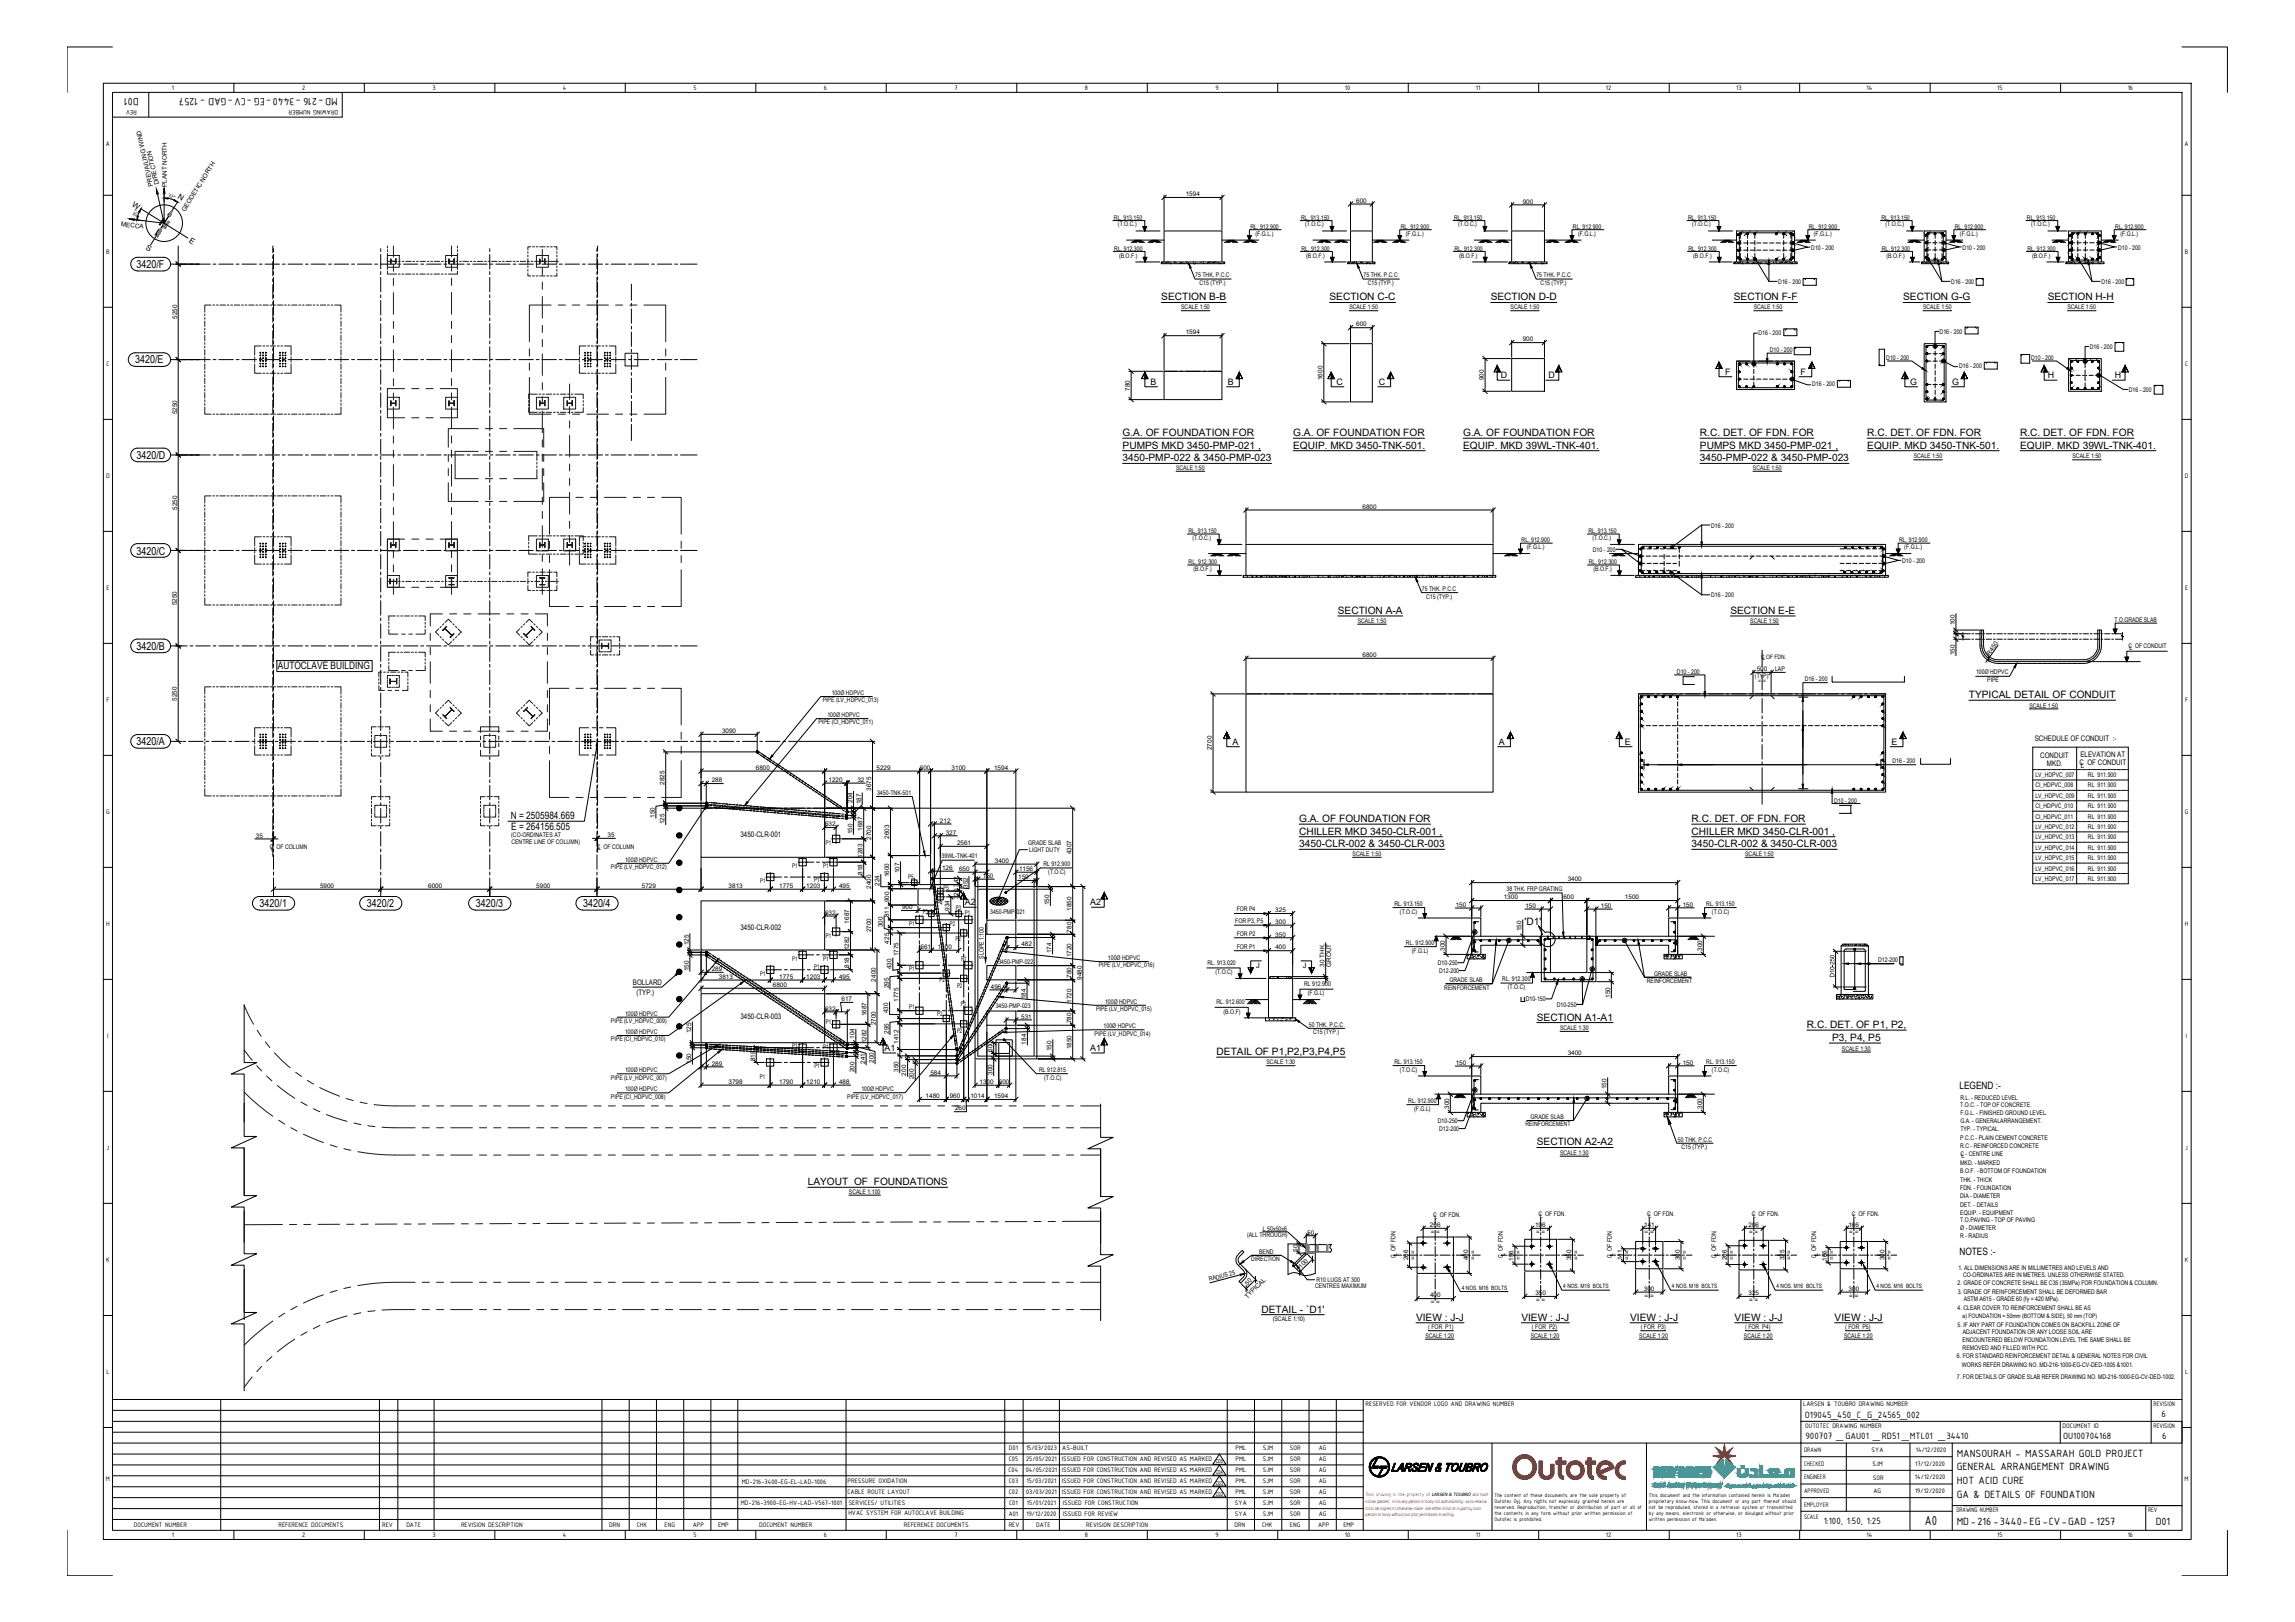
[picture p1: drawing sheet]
<svg xmlns="http://www.w3.org/2000/svg" width="841mm" height="594mm" viewBox="0 0 841 594" stroke-linecap="round" stroke-linejoin="round" font-family="sans-serif">
<defs><g id="words">
<text font-size="5.2" x="705.4" y="558.7">A0</text>
<g font-size="4.1">
<text x="50.9" y="35.8" transform="rotate(-180 50.9 35.8)">D01</text>
<text x="123.8" y="35.8" transform="rotate(-180 123.8 35.8)">MD-216 -3440-EG -CV-GAD - 1257</text>
<text x="717.1" y="533.5">MANSOURAH - MASSARAH GOLD PROJECT</text>
<text x="717.1" y="538.5">GENERAL ARRANGEMENT DRAWING</text>
<text x="717.1" y="543.5">HOT ACID CURE</text>
<text x="717.1" y="548.5">GA &amp; DETAILS OF FOUNDATION</text>
<text x="717.1" y="558.5">MD-216 -3440-EG -CV-GAD -1257</text>
<text x="790" y="558.5">D01</text>
</g>
<g font-size="4">
<text x="50" y="98.2">3420/F</text>
<text x="49.6" y="133.1">3420/E</text>
<text x="50" y="168.2">3420/D</text>
<text x="50" y="203.1">3420/C</text>
<text x="50" y="238.1">3420/B</text>
<text x="50" y="273">3420/A</text>
<text x="95.2" y="332.3">3420/1</text>
<text x="134.4" y="332.3">3420/2</text>
<text x="174.4" y="332.3">3420/3</text>
<text x="213.7" y="332.3">3420/4</text>
</g>
<g font-size="3.7">
<text x="425.6" y="110">SECTION B-B</text>
<text x="487.2" y="110">SECTION C-C</text>
<text x="546.3" y="110">SECTION D-D</text>
<text x="635.4" y="110">SECTION F-F</text>
<text x="697.4" y="110">SECTION G-G</text>
<text x="750.4" y="110">SECTION H-H</text>
<text x="411.4" y="159.7">G.A. OF FOUNDATION FOR</text>
<text x="473.9" y="159.7">G.A. OF FOUNDATION FOR</text>
<text x="536.2" y="159.7">G.A. OF FOUNDATION FOR</text>
<text x="623" y="159.7">R.C. DET. OF FDN. FOR</text>
<text x="684.3" y="159.7">R.C. DET. OF FDN. FOR</text>
<text x="740.3" y="159.7">R.C. DET. OF FDN. FOR</text>
<text x="411.4" y="164.3">PUMPS MKD 3450-PMP-021 ,</text>
<text x="473.9" y="164.3">EQUIP. MKD 3450-TNK-501.</text>
<text x="536.2" y="164.3">EQUIP. MKD 39WL-TNK-401.</text>
<text x="623" y="164.3">PUMPS MKD 3450-PMP-021 ,</text>
<text x="684.3" y="164.3">EQUIP. MKD 3450-TNK-501.</text>
<text x="740.3" y="164.3">EQUIP. MKD 39WL-TNK-401.</text>
<text x="411.4" y="168.9">3450-PMP-022 &amp; 3450-PMP-023</text>
<text x="623" y="168.9">3450-PMP-022 &amp; 3450-PMP-023</text>
<text x="490.2" y="224.8">SECTION A-A</text>
<text x="634.1" y="224.8">SECTION E-E</text>
<text x="101.8" y="245.1">AUTOCLAVE BUILDING</text>
<text x="721.5" y="255.7">TYPICAL DETAIL OF CONDUIT</text>
<text x="187.1" y="300">N = 2505984.669</text>
<text x="187.3" y="304.1">E = 264156.505</text>
<text x="476.1" y="301">G.A. OF FOUNDATION FOR</text>
<text x="476.1" y="305.7">CHILLER MKD 3450-CLR-001 ,</text>
<text x="619.9" y="301">R.C. DET. OF FDN. FOR</text>
<text x="619.9" y="305.7">CHILLER MKD 3450-CLR-001 ,</text>
<text x="476.1" y="310.3">3450-CLR-002 &amp; 3450-CLR-003</text>
<text x="619.9" y="310.3">3450-CLR-002 &amp; 3450-CLR-003</text>
<text x="558.7" y="338.9">'D1'</text>
<text x="563.2" y="373.8">SECTION A1-A1</text>
<text x="662.2" y="376.5">R.C. DET. OF P1, P2,</text>
<text x="671.4" y="381.3">P3, P4, P5</text>
<text x="445.8" y="386.4">DETAIL OF P1,P2,P3,P4,P5</text>
<text x="718" y="399">LEGEND :-</text>
<text x="563.2" y="419.5">SECTION A2-A2</text>
<text x="296" y="434.1">LAYOUT OF FOUNDATIONS</text>
<text x="718" y="459.8">NOTES :-</text>
<text x="462.3" y="480.8">DETAIL - `D1'</text>
<text x="518.9" y="483.7">VIEW : J-J</text>
<text x="557.5" y="483.7">VIEW : J-J</text>
<text x="597.4" y="483.7">VIEW : J-J</text>
<text x="635.7" y="483.7">VIEW : J-J</text>
<text x="672.3" y="483.7">VIEW : J-J</text>
</g>
<g font-size="3.6">
<text x="661.4" y="519.2">O19045_450_C_G_24565_002</text>
<text x="792.1" y="518.9">6</text>
<text x="661.7" y="527.2">900707 _GAU01 _RD51 _MTL01 _34410</text>
<text x="756" y="527.2">OU100704168</text>
<text x="792.3" y="527.2">6</text>
<text x="668.3" y="558.2">1:100, 1:50, 1:25</text>
</g>
<g font-size="3.3">
<text x="632.1" y="137.2">F</text>
<text x="659.8" y="137.2">F</text>
<text x="421.6" y="140.9">B</text>
<text x="449.9" y="140.9">B</text>
<text x="489.8" y="140.9">C</text>
<text x="505.3" y="140.9">C</text>
<text x="550" y="138.5">D</text>
<text x="567.4" y="138.5">D</text>
<text x="700" y="140.9">G</text>
<text x="715.4" y="140.9">G</text>
<text x="750.5" y="138.5">H</text>
<text x="774.9" y="138.5">H</text>
<text x="451.6" y="272.7">A</text>
<text x="549.3" y="272.7">A</text>
<text x="595.5" y="272.7">E</text>
<text x="693.1" y="272.7">E</text>
<text x="353.6" y="331.5">A2</text>
<text x="399.5" y="331.5">A2</text>
<text x="324.1" y="384.9">A1</text>
<text x="399.5" y="384.9">A1</text>
</g>
<g font-size="2.9">
<text x="48.2" y="75.5" transform="rotate(32 48.2 75.5)">W</text>
<text x="64.9" y="72.4" transform="rotate(31 64.9 72.4)">N</text>
<text x="69.1" y="88.6" transform="rotate(32 69.1 88.6)">E</text>
<text x="53.2" y="91.3" transform="rotate(32 53.2 91.3)">S</text>
</g>
<g font-size="2.8">
<text x="745.6" y="271.4">SCHEDULE OF CONDUIT :-</text>
<text x="747.7" y="277.6">CONDUIT</text>
<text x="750.1" y="280.6">MKD.</text>
<text x="762" y="280.3">C OF CONDUIT</text>
<text x="762.4" y="277.3">ELEVATION AT</text>
<text x="762.5" y="281.1">L</text>
<text x="271.3" y="306.6">3450-CLR-001</text>
<text x="271.3" y="340.5">3450-CLR-002</text>
<text x="231.9" y="360.9">BOLLARD</text>
<text x="233.2" y="364.5">(TYP.)</text>
<text x="271.3" y="373.1">3450-CLR-003</text>
</g>
<g font-size="2.7">
<text x="460.4" y="354.6">J</text>
<text x="477.4" y="354.6">J</text>
</g>
<g font-size="2.6">
<text x="63" y="33">1</text>
<text x="110.7" y="33">2</text>
<text x="158.5" y="33">3</text>
<text x="206.2" y="33">4</text>
<text x="254.2" y="33">5</text>
<text x="301.9" y="33">6</text>
<text x="349.8" y="33">7</text>
<text x="397.6" y="33">8</text>
<text x="445.4" y="33">9</text>
<text x="492.8" y="33">10</text>
<text x="540.8" y="33">11</text>
<text x="588.5" y="33">12</text>
<text x="636.3" y="33">13</text>
<text x="684" y="33">14</text>
<text x="731.9" y="33">15</text>
<text x="779.7" y="33">16</text>
<text x="50.2" y="40.4" transform="rotate(-180 50.2 40.4)">REV</text>
<text x="123.9" y="40.4" transform="rotate(-180 123.9 40.4)">DRAWING NUMBER</text>
<text x="38.8" y="53.5">A</text>
<text x="800.6" y="53.5">A</text>
<text x="38.9" y="92.9">B</text>
<text x="800.6" y="92.9">B</text>
<text x="39" y="133.9">C</text>
<text x="800.7" y="133.9">C</text>
<text x="38.9" y="174.9">D</text>
<text x="800.6" y="174.9">D</text>
<text x="39" y="216">E</text>
<text x="800.7" y="216">E</text>
<text x="39" y="257">F</text>
<text x="800.7" y="257">F</text>
<text x="38.9" y="298">G</text>
<text x="800.6" y="298">G</text>
<text x="38.9" y="339">H</text>
<text x="800.6" y="339">H</text>
<text x="39.3" y="380">I</text>
<text x="801.1" y="380">I</text>
<text x="39.1" y="421.1">J</text>
<text x="800.8" y="421.1">J</text>
<text x="38.9" y="462.1">K</text>
<text x="800.6" y="462.1">K</text>
<text x="39" y="503.1">L</text>
<text x="800.7" y="503.1">L</text>
<text x="500.4" y="514.9">RESERVED FOR VENDOR LOGO AND DRAWING NUMBER</text>
<text x="660.8" y="514.9">LARSEN &amp; TOUBRO DRAWING NUMBER</text>
<text x="789.2" y="514.9">REVISION</text>
<text x="661.5" y="522.9">OUTOTEC DRAWING NUMBER</text>
<text x="755.8" y="522.9">DOCUMENT ID</text>
<text x="789.2" y="522.9">REVISION</text>
<text x="369.7" y="531.3">D01</text>
<text x="376" y="531.3">15/03/2023</text>
<text x="389.3" y="531.3">AS-BUILT</text>
<text x="452.7" y="531.3">PML</text>
<text x="462.8" y="531.3">SJM</text>
<text x="472.7" y="531.3">SOR</text>
<text x="483.3" y="531.3">AG</text>
<text x="661.1" y="531.9">DRAWN</text>
<text x="685.9" y="532">SYA</text>
<text x="702.1" y="531.8">14/12/2020</text>
<text x="369.6" y="539.2">C04</text>
<text x="369.6" y="535.2">C05</text>
<text x="375.9" y="539.2">04/05/2021</text>
<text x="376" y="535.2">25/05/2021</text>
<text x="389.1" y="539.2">ISSUED FOR CONSTRUCTION AND REVISED AS MARKED</text>
<text x="389.1" y="535.2">ISSUED FOR CONSTRUCTION AND REVISED AS MARKED</text>
<text x="452.7" y="539.2">PML</text>
<text x="452.7" y="535.2">PML</text>
<text x="462.8" y="539.2">SJM</text>
<text x="462.8" y="535.2">SJM</text>
<text x="472.7" y="539.2">SOR</text>
<text x="472.7" y="535.2">SOR</text>
<text x="483.3" y="539.2">AG</text>
<text x="483.3" y="535.2">AG</text>
<text x="661.1" y="536.9">CHECKED</text>
<text x="686.2" y="536.9">SJM</text>
<text x="701.8" y="536.9">17/12/2020</text>
<text x="38.8" y="542.5">M</text>
<text x="271.9" y="543.7">MD-216-3400-EG-EL-LAD-1006</text>
<text x="310.6" y="543.3">PRESSURE OXIDATION</text>
<text x="369.6" y="543.2">C03</text>
<text x="376.2" y="543.2">15/03/2021</text>
<text x="389.1" y="543.2">ISSUED FOR CONSTRUCTION AND REVISED AS MARKED</text>
<text x="452.7" y="543.2">PML</text>
<text x="462.8" y="543.2">SJM</text>
<text x="472.7" y="543.2">SOR</text>
<text x="483.3" y="543.2">AG</text>
<text x="661.1" y="541.9">ENGINEER</text>
<text x="686.3" y="542">SOR</text>
<text x="701.7" y="541.7">14/12/2020</text>
<text x="800.6" y="542.5">M</text>
<text x="271.5" y="551.1">MD-216-3900-EG-HV-LAD-V567-1001</text>
<text x="310.5" y="547.2">CABLE ROUTE LAYOUT</text>
<text x="311" y="551.3">SERVICES/ UTILITIES</text>
<text x="369.6" y="547.2">C02</text>
<text x="369.8" y="551.2">C01</text>
<text x="376" y="547.2">03/03/2021</text>
<text x="376.3" y="551.2">15/01/2021</text>
<text x="389.1" y="547.2">ISSUED FOR CONSTRUCTION AND REVISED AS MARKED</text>
<text x="389.5" y="551.2">ISSUED FOR CONSTRUCTION</text>
<text x="452.6" y="551.2">SYA</text>
<text x="452.7" y="547.2">PML</text>
<text x="462.8" y="551.2">SJM</text>
<text x="462.8" y="547.2">SJM</text>
<text x="472.7" y="551.2">SOR</text>
<text x="472.7" y="547.2">SOR</text>
<text x="483.3" y="551.2">AG</text>
<text x="483.3" y="547.2">AG</text>
<text x="661.1" y="546.9">APPROVED</text>
<text x="661.1" y="551.9">EMPLOYER</text>
<text x="686.5" y="547">AG</text>
<text x="701.8" y="546.9">19/12/2020</text>
<text x="310.9" y="554.9">HVAC SYSTEM FOR AUTOCLAVE BUILDING</text>
<text x="369.6" y="555.2">A01</text>
<text x="376.2" y="555.2">19/12/2020</text>
<text x="389.5" y="555.2">ISSUED FOR REVIEW</text>
<text x="452.6" y="555.2">SYA</text>
<text x="462.8" y="555.2">SJM</text>
<text x="472.7" y="555.2">SOR</text>
<text x="483.3" y="555.2">AG</text>
<text x="661.1" y="556.4">SCALE</text>
<text x="716.9" y="553.9">DRAWING NUMBER</text>
<text x="787.2" y="553.9">REV</text>
<text x="49.1" y="559.4">DOCUMENT NUMBER</text>
<text x="63" y="563">1</text>
<text x="102.1" y="559.4">REFERENCE DOCUMENTS</text>
<text x="110.7" y="563">2</text>
<text x="140" y="559.4">REV</text>
<text x="148.9" y="559.4">DATE</text>
<text x="158.5" y="563">3</text>
<text x="168.9" y="559.4">REVISION DESCRIPTION</text>
<text x="206.2" y="563">4</text>
<text x="223.3" y="559.4">DRN</text>
<text x="233.3" y="559.4">CHK</text>
<text x="243.6" y="559.4">ENG</text>
<text x="253.9" y="559.4">APP</text>
<text x="254.2" y="563">5</text>
<text x="263.1" y="559.4">EMP</text>
<text x="278.2" y="559.4">DOCUMENT NUMBER</text>
<text x="301.9" y="563">6</text>
<text x="331.2" y="559.4">REFERENCE DOCUMENTS</text>
<text x="349.8" y="563">7</text>
<text x="369.6" y="559.4">REV</text>
<text x="379.7" y="559.4">DATE</text>
<text x="397.6" y="563">8</text>
<text x="398.1" y="559.4">REVISION DESCRIPTION</text>
<text x="445.4" y="563">9</text>
<text x="452.4" y="559.4">DRN</text>
<text x="462.5" y="559.4">CHK</text>
<text x="472.7" y="559.4">ENG</text>
<text x="483" y="559.4">APP</text>
<text x="492.3" y="559.4">EMP</text>
<text x="492.8" y="563">10</text>
<text x="540.8" y="563">11</text>
<text x="588.5" y="563">12</text>
<text x="636.3" y="563">13</text>
<text x="684" y="563">14</text>
<text x="731.9" y="563">15</text>
<text x="779.7" y="563">16</text>
</g>
<g font-size="2.3">
<text x="56.2" y="68" transform="rotate(-103 56.2 68)">PREVAILING WIND</text>
<text x="58.3" y="67.5" transform="rotate(-103 58.3 67.5)">DIRECTION</text>
<text x="61.2" y="68.5" transform="rotate(-90 61.2 68.5)">PLANT NORTH</text>
<text x="434.5" y="71.9">1594</text>
<text x="67.8" y="77.7" transform="rotate(-58 67.8 77.7)">GEODETIC NORTH</text>
<text x="497" y="74.3">600</text>
<text x="558" y="74.6">900</text>
<text x="44.2" y="82.8" transform="rotate(7 44.2 82.8)">MECCA</text>
<text x="408.2" y="80.4">RL. 913.150</text>
<text x="409.7" y="82.8">(T.O.C.)</text>
<text x="458.2" y="83.7">RL. 912.900</text>
<text x="476.8" y="80.4">RL. 913.150</text>
<text x="478.3" y="82.8">(T.O.C.)</text>
<text x="513.4" y="83.7">RL. 912.900</text>
<text x="532.9" y="80.4">RL. 913.150</text>
<text x="534.4" y="82.8">(T.O.C.)</text>
<text x="576.4" y="83.7">RL. 912.900</text>
<text x="618.6" y="80.4">RL. 913.150</text>
<text x="620.1" y="82.8">(T.O.C.)</text>
<text x="662.9" y="83.7">RL. 912.900</text>
<text x="689.5" y="80.4">RL. 913.150</text>
<text x="691" y="82.8">(T.O.C.)</text>
<text x="716.4" y="83.7">RL. 912.900</text>
<text x="742.8" y="80.4">RL. 913.150</text>
<text x="744.3" y="82.8">(T.O.C.)</text>
<text x="775.2" y="83.7">RL. 912.900</text>
<text x="460.1" y="86.4">(F.G.L.)</text>
<text x="515.2" y="86.4">(F.G.L.)</text>
<text x="578.3" y="86.4">(F.G.L.)</text>
<text x="664.7" y="86.4">(F.G.L.)</text>
<text x="718.3" y="86.4">(F.G.L.)</text>
<text x="777" y="86.4">(F.G.L.)</text>
<text x="408.3" y="91.8">RL. 912.300</text>
<text x="410.1" y="94.3">(B.O.F.)</text>
<text x="477" y="91.8">RL. 912.300</text>
<text x="478.7" y="94.3">(B.O.F.)</text>
<text x="533" y="91.8">RL. 912.300</text>
<text x="534.7" y="94.3">(B.O.F.)</text>
<text x="618.8" y="91.8">RL. 912.300</text>
<text x="620.5" y="94.3">(B.O.F.)</text>
<text x="663.8" y="91.5">D10 - 200</text>
<text x="689.6" y="91.8">RL. 912.300</text>
<text x="691.3" y="94.3">(B.O.F.)</text>
<text x="719.2" y="91.4">D10 - 200</text>
<text x="742.9" y="91.8">RL. 912.300</text>
<text x="744.7" y="94.3">(B.O.F.)</text>
<text x="776.2" y="91.4">D10 - 200</text>
<text x="438" y="101.6">75 THK. P.C.C</text>
<text x="499.6" y="101.6">75 THK. P.C.C</text>
<text x="563" y="101.6">75 THK. P.C.C</text>
<text x="439.6" y="104.4">C15 (TYP.)</text>
<text x="501.2" y="104.4">C15 (TYP.)</text>
<text x="564.6" y="104.4">C15 (TYP.)</text>
<text x="651.7" y="103.9">D16 - 200</text>
<text x="715.1" y="103.9">D16 - 200</text>
<text x="770.1" y="103.9">D16 - 200</text>
<text x="432.8" y="113.3">SCALE 1:50</text>
<text x="494.5" y="113.3">SCALE 1:50</text>
<text x="553.6" y="113.3">SCALE 1:50</text>
<text x="642.6" y="113.3">SCALE 1:50</text>
<text x="704.7" y="113.3">SCALE 1:50</text>
<text x="757.6" y="113.3">SCALE 1:50</text>
<text x="64.9" y="116.8" transform="rotate(-90 64.9 116.8)">5250</text>
<text x="497" y="119.6">600</text>
<text x="434.5" y="122.5">1594</text>
<text x="558" y="125">900</text>
<text x="644.4" y="122.9">D16 - 200</text>
<text x="710.8" y="122.2">D16 - 200</text>
<text x="648.5" y="128.9">D10 - 200</text>
<text x="691.2" y="131.8">D10 - 200</text>
<text x="744.3" y="131.8">D10 - 200</text>
<text x="765.8" y="127.7">D16 - 200</text>
<text x="717.9" y="134.9">D16 - 200</text>
<text x="414" y="143.1" transform="rotate(-90 414 143.1)">780</text>
<text x="484.7" y="139.2" transform="rotate(-90 484.7 139.2)">1600</text>
<text x="543.8" y="139.2" transform="rotate(-90 543.8 139.2)">900</text>
<text x="664.1" y="141.5">D16 - 200</text>
<text x="780.1" y="143.4">D16 - 200</text>
<text x="64.9" y="151.7" transform="rotate(-90 64.9 151.7)">5250</text>
<text x="701.3" y="167.9">SCALE 1:50</text>
<text x="759.5" y="167.9">SCALE 1:50</text>
<text x="431" y="172.1">SCALE 1:50</text>
<text x="642.4" y="172.1">SCALE 1:50</text>
<text x="64.9" y="186.7" transform="rotate(-90 64.9 186.7)">5250</text>
<text x="499.3" y="186.4">6800</text>
<text x="435.5" y="195.3">RL. 913.150</text>
<text x="437" y="197.6">(T.O.C.)</text>
<text x="582.1" y="195.3">RL. 913.150</text>
<text x="583.6" y="197.6">(T.O.C.)</text>
<text x="627" y="193.2">D16 - 200</text>
<text x="557.6" y="198.6">RL. 912.900</text>
<text x="559.5" y="201.2">(F.G.L.)</text>
<text x="583.7" y="202.2">D10 - 200</text>
<text x="696" y="198.6">RL. 912.900</text>
<text x="697.9" y="201.2">(F.G.L.)</text>
<text x="435.6" y="206.6">RL. 912.300</text>
<text x="437.4" y="209.2">(B.O.F.)</text>
<text x="582.2" y="206.6">RL. 912.300</text>
<text x="583.9" y="209.2">(B.O.F.)</text>
<text x="697.1" y="206.2">D10 - 200</text>
<text x="64.8" y="221.7" transform="rotate(-90 64.8 221.7)">5250</text>
<text x="521.1" y="216.4">75 THK. P.C.C</text>
<text x="522.6" y="219.2">C15 (TYP.)</text>
<text x="627" y="218.8">D16 - 200</text>
<text x="774.9" y="227.7">T.O.GRADE SLAB</text>
<text x="497.5" y="228.1">SCALE 1:50</text>
<text x="641.4" y="228.1">SCALE 1:50</text>
<text x="716.3" y="229" transform="rotate(-90 716.3 229)">100</text>
<text x="716.3" y="240" transform="rotate(-90 716.3 240)">150</text>
<text x="780.1" y="237.5">C OF CONDUIT</text>
<text x="780.4" y="238.1">L</text>
<text x="499.3" y="240.7">6800</text>
<text x="643.8" y="245.8">500</text>
<text x="650.5" y="245.8">LAP</text>
<text x="729.1" y="240.1" transform="rotate(-54 729.1 240.1)">R450</text>
<text x="614.5" y="246.8">D10 - 200</text>
<text x="643.1" y="248.4">(TYP)</text>
<text x="644.3" y="250.2">= =</text>
<text x="661.4" y="249.4">D16 - 200</text>
<text x="724.1" y="247">100Ø HDPVC</text>
<text x="728.2" y="249.9">PIPE</text>
<text x="64.8" y="256.6" transform="rotate(-90 64.8 256.6)">5250</text>
<text x="301.5" y="257.2">PIPE (LV_HDPVC_013)</text>
<text x="304.8" y="254.6">100Ø HDPVC</text>
<text x="303.2" y="262.7">100Ø HDPVC</text>
<text x="743.7" y="259.1">SCALE 1:50</text>
<text x="264.6" y="268.5">3090</text>
<text x="299.9" y="265.3">PIPE (CI_HDPVC_011)</text>
<text x="444.1" y="274.7" transform="rotate(-90 444.1 274.7)">2700</text>
<text x="277" y="282">6800</text>
<text x="321.2" y="282">5229</text>
<text x="337.1" y="282">600</text>
<text x="348.7" y="282">3100</text>
<text x="364.3" y="282">1594</text>
<text x="693.5" y="279.4">D16 - 200</text>
<text x="243.5" y="287.4" transform="rotate(-90 243.5 287.4)">2825</text>
<text x="260.8" y="286.5">288</text>
<text x="303.6" y="286.4">1220</text>
<text x="314.2" y="286.4">32</text>
<text x="745.9" y="284.6">LV_HDPVC_007</text>
<text x="765.2" y="284.6">RL 911.900</text>
<text x="319.3" y="289.6" transform="rotate(-90 319.3 289.6)">3675</text>
<text x="321.4" y="291.3">3450-TNK-501</text>
<text x="672.1" y="293.9">D10 - 200</text>
<text x="745.9" y="288.4">CI_HDPVC_008</text>
<text x="745.9" y="292.2">LV_HDPVC_009</text>
<text x="765.2" y="288.4">RL 911.900</text>
<text x="765.2" y="292.2">RL 911.900</text>
<text x="239.9" y="299.5" transform="rotate(-90 239.9 299.5)">150</text>
<text x="312.4" y="294" transform="rotate(-90 312.4 294)">204</text>
<text x="315.5" y="294.6" transform="rotate(-90 315.5 294.6)">187</text>
<text x="745.9" y="296.1">CI_HDPVC_010</text>
<text x="745.9" y="299.8">CI_HDPVC_011</text>
<text x="765.2" y="296.1">RL 911.900</text>
<text x="765.2" y="299.8">RL 911.900</text>
<text x="243.5" y="301.9" transform="rotate(-90 243.5 301.9)">125</text>
<text x="302.4" y="302.6">632</text>
<text x="312.4" y="305.5" transform="rotate(-90 312.4 305.5)">150</text>
<text x="316" y="304.3" transform="rotate(-90 316 304.3)">1687</text>
<text x="344.5" y="301.4">212</text>
<text x="346.6" y="305.7">327</text>
<text x="745.9" y="303.6">LV_HDPVC_012</text>
<text x="765.2" y="303.6">RL 911.900</text>
<text x="93.8" y="306.8">35</text>
<text x="98.9" y="311.1">C OF COLUMN</text>
<text x="99.3" y="311.7">L</text>
<text x="187.4" y="306.6">(CO-ORDINATES AT</text>
<text x="187.4" y="309.2">CENTRE LINE OF COLUMN)</text>
<text x="218.7" y="310.8">C OF COLUMN</text>
<text x="219.2" y="311.4">L</text>
<text x="222.7" y="306.6">35</text>
<text x="302.6" y="309.4">P1</text>
<text x="319.3" y="307.6" transform="rotate(-90 319.3 307.6)">2700</text>
<text x="325.9" y="307.3" transform="rotate(-90 325.9 307.3)">2603</text>
<text x="350.7" y="309.6">2561</text>
<text x="376.8" y="309.6">GRADE SLAB</text>
<text x="745.9" y="307.4">LV_HDPVC_013</text>
<text x="745.9" y="311.2">LV_HDPVC_014</text>
<text x="765.2" y="307.4">RL 911.900</text>
<text x="765.2" y="311.2">RL 911.900</text>
<text x="229.1" y="315.7">100Ø HDPVC</text>
<text x="290.4" y="317.9">P1</text>
<text x="301.7" y="317.9">P1</text>
<text x="316" y="314.2" transform="rotate(-90 316 314.2)">1283</text>
<text x="345" y="314.3">39WL-TNK-401</text>
<text x="364.6" y="316.1">3400</text>
<text x="377.1" y="312.2">LIGHT DUTY</text>
<text x="382.3" y="317.3">RL 912.900</text>
<text x="392.6" y="312.9" transform="rotate(-90 392.6 312.9)">4307</text>
<text x="495.7" y="313.5">SCALE 1:50</text>
<text x="639.5" y="313.5">SCALE 1:50</text>
<text x="745.9" y="315.1">LV_HDPVC_015</text>
<text x="765.2" y="315.1">RL 911.900</text>
<text x="223.9" y="318.3">PIPE (LV_HDPVC_012)</text>
<text x="278.5" y="323.4">P1</text>
<text x="298.4" y="323">P1</text>
<text x="316" y="320.4" transform="rotate(-90 316 320.4)">818</text>
<text x="325.9" y="321.3" transform="rotate(-90 325.9 321.3)">1600</text>
<text x="329.6" y="319.8" transform="rotate(-90 329.6 319.8)">107</text>
<text x="332.8" y="322">P5</text>
<text x="345.2" y="318.6">126</text>
<text x="351.5" y="319">650</text>
<text x="360.2" y="321.6">150</text>
<text x="373.1" y="322">150</text>
<text x="373.5" y="319">1156</text>
<text x="384.2" y="320.1">(T.O.C)</text>
<text x="574.5" y="322.8">3400</text>
<text x="745.9" y="318.9">LV_HDPVC_016</text>
<text x="745.9" y="322.6">LV_HDPVC_017</text>
<text x="765.2" y="318.9">RL 911.900</text>
<text x="765.2" y="322.6">RL 911.900</text>
<text x="117.3" y="325.2">5900</text>
<text x="156.9" y="325.2">6000</text>
<text x="196.5" y="325.2">5900</text>
<text x="235.2" y="325.2">5729</text>
<text x="267" y="325.2">3813</text>
<text x="285.5" y="325.2">1775</text>
<text x="295.5" y="325.2">1203</text>
<text x="307.5" y="325.2">495</text>
<text x="319.3" y="325.6" transform="rotate(-90 319.3 325.6)">2400</text>
<text x="322.4" y="324.5" transform="rotate(-90 322.4 324.5)">224</text>
<text x="345.8" y="325.9">P5</text>
<text x="351.2" y="329.3" transform="rotate(-90 351.2 329.3)">320</text>
<text x="351.2" y="324.8" transform="rotate(-90 351.2 324.8)">342</text>
<text x="354.6" y="325.1" transform="rotate(-90 354.6 325.1)">352</text>
<text x="551.1" y="329.4">1300</text>
<text x="552.1" y="326.5">38 THK. FRP GRATING</text>
<text x="572.9" y="329.4">600</text>
<text x="595.5" y="329.4">1500</text>
<text x="302.4" y="335">632</text>
<text x="325.9" y="336" transform="rotate(-90 325.9 336)">811</text>
<text x="325.9" y="330.4" transform="rotate(-90 325.9 330.4)">900</text>
<text x="330.6" y="333">900</text>
<text x="338.2" y="334.9">P3</text>
<text x="343.5" y="331.4">P4</text>
<text x="348" y="333.5" transform="rotate(-90 348 333.5)">934</text>
<text x="350.3" y="333.2">P3</text>
<text x="353.6" y="335.1">P1</text>
<text x="362.9" y="334.9">3450-PMP-021</text>
<text x="384.5" y="331.5" transform="rotate(-90 384.5 331.5)">150</text>
<text x="392.6" y="333.5" transform="rotate(-90 392.6 333.5)">1850</text>
<text x="453.2" y="333.8">FOR P4</text>
<text x="467.3" y="334.2">325</text>
<text x="511" y="331.7">RL. 913.150</text>
<text x="513" y="334.7">(T.O.C)</text>
<text x="533.5" y="332.1">150</text>
<text x="559" y="332.5">150</text>
<text x="586.6" y="332.5">150</text>
<text x="616.7" y="332">150</text>
<text x="625.3" y="331.7">RL. 913.150</text>
<text x="627.4" y="334.7">(T.O.C)</text>
<text x="311.2" y="338.3" transform="rotate(-90 311.2 338.3)">1687</text>
<text x="319.3" y="341.5" transform="rotate(-90 319.3 341.5)">2700</text>
<text x="323.6" y="339.7" transform="rotate(-90 323.6 339.7)">300</text>
<text x="333.1" y="339.1">P1</text>
<text x="348.1" y="339.2">P2</text>
<text x="392.6" y="341.6" transform="rotate(-90 392.6 341.6)">780</text>
<text x="452.7" y="338">FOR P3, P5</text>
<text x="467.3" y="338.4">300</text>
<text x="557.6" y="341.1" transform="rotate(-90 557.6 341.1)">150</text>
<text x="252.4" y="346.1" transform="rotate(-90 252.4 346.1)">125</text>
<text x="302.6" y="343.4">P1</text>
<text x="325.9" y="345.6" transform="rotate(-90 325.9 345.6)">425</text>
<text x="337.3" y="347.6">661</text>
<text x="343.6" y="347.6">1500</text>
<text x="350.2" y="344.7">P2</text>
<text x="374.3" y="346.6">482</text>
<text x="453.2" y="342.7">FOR P2</text>
<text x="453.2" y="347.4">FOR P1</text>
<text x="467.3" y="343">350</text>
<text x="467.4" y="347.7">400</text>
<text x="515.2" y="346">RL. 912.900</text>
<text x="290.4" y="351.9">P1</text>
<text x="301.7" y="351.9">P1</text>
<text x="311.2" y="348.1" transform="rotate(-90 311.2 348.1)">1282</text>
<text x="329.3" y="350.3" transform="rotate(-90 329.3 350.3)">1775</text>
<text x="352.2" y="351.8">P1</text>
<text x="360.6" y="351.2" transform="rotate(-90 360.6 351.2)">SLOPE 1:100</text>
<text x="365.9" y="352.9">3450-PMP-022</text>
<text x="385.3" y="349.2" transform="rotate(-90 385.3 349.2)">174</text>
<text x="392.6" y="350.6" transform="rotate(-90 392.6 350.6)">1720</text>
<text x="406" y="351.6">100Ø HDPVC</text>
<text x="442.5" y="353.3">RL. 913.020</text>
<text x="517.4" y="349">(F.G.L)</text>
<text x="526.9" y="353.4">D10-250</text>
<text x="529.4" y="348.2" transform="rotate(-90 529.4 348.2)">300</text>
<text x="623.8" y="348.2" transform="rotate(-90 623.8 348.2)">300</text>
<text x="688.3" y="352.3">D12-200</text>
<text x="252.4" y="355.7" transform="rotate(-90 252.4 355.7)">150</text>
<text x="260.8" y="355.7">289</text>
<text x="263.4" y="358.5">3813</text>
<text x="278.5" y="357.3">P1</text>
<text x="285.5" y="358.5">1775</text>
<text x="295.5" y="358.5">1203</text>
<text x="298.4" y="354.8">P1</text>
<text x="307.5" y="358.5">495</text>
<text x="311.2" y="354.4" transform="rotate(-90 311.2 354.4)">818</text>
<text x="320.9" y="359.5" transform="rotate(-90 320.9 359.5)">2400</text>
<text x="326.7" y="355" transform="rotate(-90 326.7 355)">430</text>
<text x="333.1" y="355.7">P1</text>
<text x="344.3" y="359.7">P2</text>
<text x="392.6" y="358.2" transform="rotate(-90 392.6 358.2)">780</text>
<text x="396.4" y="358.8" transform="rotate(-90 396.4 358.8)">9480</text>
<text x="402.7" y="354.3">PIPE (LV_HDPVC_016)</text>
<text x="445.4" y="356.8">(T.O.C)</text>
<text x="485.3" y="354" transform="rotate(-90 485.3 354)">30 THK.</text>
<text x="487.9" y="354" transform="rotate(-90 487.9 354)">GROUT</text>
<text x="527.4" y="356.2">D12-200</text>
<text x="531.2" y="359.8">GRADE SLAB</text>
<text x="550.5" y="359.3">RL. 912.300</text>
<text x="606.2" y="357.4">GRADE SLAB</text>
<text x="672.2" y="357.2" transform="rotate(-90 672.2 357.2)">0</text>
<text x="283.2" y="361.5">6800</text>
<text x="325.7" y="362" transform="rotate(-90 325.7 362)">295</text>
<text x="350.7" y="361.7">P2</text>
<text x="363.1" y="362.1">496</text>
<text x="375.9" y="365.9" transform="rotate(-90 375.9 365.9)">184</text>
<text x="477.9" y="361">RL 912.900</text>
<text x="479.3" y="364.5">(F.G.L)</text>
<text x="529.3" y="362.5">REINFORCEMENT</text>
<text x="552.6" y="362.3">(T.O.C)</text>
<text x="590" y="365.4" transform="rotate(-90 590 365.4)">150</text>
<text x="603.5" y="360.1">REINFORCEMENT</text>
<text x="229.1" y="372">100Ø HDPVC</text>
<text x="302.4" y="370.2">632</text>
<text x="308.4" y="366.7">617</text>
<text x="325.5" y="371.2" transform="rotate(-90 325.5 371.2)">430</text>
<text x="329.3" y="367" transform="rotate(-90 329.3 367)">1775</text>
<text x="333.1" y="369.6">P1</text>
<text x="352.2" y="368.4">P1</text>
<text x="364.9" y="369.2">3450-PMP-023</text>
<text x="392.6" y="367.3" transform="rotate(-90 392.6 367.3)">1720</text>
<text x="401.6" y="370.3">PIPE (LV_HDPVC_015)</text>
<text x="404.9" y="367.6">100Ø HDPVC</text>
<text x="445.8" y="367.7">RL. 912.600</text>
<text x="448.4" y="371.2">(B.O.F)</text>
<text x="559.1" y="366.6">D10-150</text>
<text x="570.5" y="368.7">D10-250</text>
<text x="223.9" y="374.7">PIPE (LV_HDPVC_009)</text>
<text x="302.6" y="375">P1</text>
<text x="317.6" y="372.2" transform="rotate(-90 317.6 372.2)">1687</text>
<text x="320.9" y="375.5" transform="rotate(-90 320.9 375.5)">2700</text>
<text x="343.4" y="372.3">P2</text>
<text x="374.3" y="373.1">531</text>
<text x="392.6" y="374.8" transform="rotate(-90 392.6 374.8)">780</text>
<text x="404.4" y="376.6">100Ø HDPVC</text>
<text x="479.6" y="376">50 THK. P.C.C</text>
<text x="571.7" y="377.2">SCALE 1:30</text>
<text x="223.9" y="381.4">PIPE (CI_HDPVC_010)</text>
<text x="229.1" y="378.7">100Ø HDPVC</text>
<text x="253.3" y="378.4" transform="rotate(-90 253.3 378.4)">125</text>
<text x="290.4" y="383.7">P1</text>
<text x="313.2" y="380.4" transform="rotate(-90 313.2 380.4)">104</text>
<text x="317.6" y="382.1" transform="rotate(-90 317.6 382.1)">1282</text>
<text x="325.7" y="378.6" transform="rotate(-90 325.7 378.6)">295</text>
<text x="329.3" y="382.4" transform="rotate(-90 329.3 382.4)">1412</text>
<text x="350.7" y="378.3">P2</text>
<text x="376" y="382.6" transform="rotate(-90 376 382.6)">184</text>
<text x="401.1" y="379.3">PIPE (LV_HDPVC_014)</text>
<text x="481.2" y="378.8">C15 (TYP.)</text>
<text x="253.3" y="389.6" transform="rotate(-90 253.3 389.6)">150</text>
<text x="276.7" y="388.8" transform="rotate(-90 276.7 388.8)">818</text>
<text x="301.7" y="384.1">P1</text>
<text x="317" y="389.7" transform="rotate(-90 317 389.7)">241</text>
<text x="320.2" y="389.3" transform="rotate(-90 320.2 389.3)">200</text>
<text x="363.7" y="385.2" transform="rotate(-90 363.7 385.2)">600</text>
<text x="385.4" y="385" transform="rotate(-90 385.4 385)">150</text>
<text x="392.6" y="384.3" transform="rotate(-90 392.6 384.3)">1850</text>
<text x="464.1" y="389.9">SCALE 1:30</text>
<text x="511" y="389.5">RL. 913.150</text>
<text x="533.5" y="390">150</text>
<text x="574.5" y="386.5">3400</text>
<text x="616.7" y="389.9">150</text>
<text x="625.3" y="389.5">RL. 913.150</text>
<text x="675" y="384.9">SCALE 1:30</text>
<text x="223.9" y="395.4">PIPE (LV_HDPVC_007)</text>
<text x="229.1" y="392.8">100Ø HDPVC</text>
<text x="260.8" y="390.3">289</text>
<text x="278.5" y="395.1">P1</text>
<text x="298.4" y="391">P1</text>
<text x="313.2" y="392.7" transform="rotate(-90 313.2 392.7)">200</text>
<text x="329.3" y="392.6" transform="rotate(-90 329.3 392.6)">350</text>
<text x="332.1" y="393.9" transform="rotate(-90 332.1 393.9)">200</text>
<text x="334.9" y="395.3" transform="rotate(-90 334.9 395.3)">200</text>
<text x="340.9" y="393.6">584</text>
<text x="363.7" y="393.7" transform="rotate(-90 363.7 393.7)">300</text>
<text x="380.8" y="392.7">RL 912.815</text>
<text x="382.6" y="395.5">(T.O.C)</text>
<text x="513" y="392.5">(T.O.C)</text>
<text x="627.4" y="392.5">(T.O.C)</text>
<text x="229.1" y="399.7">100Ø HDPVC</text>
<text x="267" y="397">3798</text>
<text x="285.5" y="397">1790</text>
<text x="295.5" y="397">1210</text>
<text x="307.5" y="397">488</text>
<text x="315.7" y="399.7">100Ø HDPVC</text>
<text x="359" y="397">1300</text>
<text x="366" y="397">600</text>
<text x="588.7" y="398.9" transform="rotate(-90 588.7 398.9)">150</text>
<text x="223.9" y="402.4">PIPE (CI_HDPVC_008)</text>
<text x="310.5" y="402.4">PIPE (LV_HDPVC_017)</text>
<text x="339.2" y="402.3">1480</text>
<text x="348.1" y="402.3">960</text>
<text x="350" y="406.7">260</text>
<text x="355.6" y="402.3">1014</text>
<text x="364.3" y="402.3">1594</text>
<text x="516.1" y="403.8">RL. 912.900</text>
<text x="518.2" y="406.8">(F.G.L)</text>
<text x="531.1" y="406" transform="rotate(-90 531.1 406)">300</text>
<text x="623.8" y="406" transform="rotate(-90 623.8 406)">300</text>
<text x="718.3" y="405.6">T.O.C. - TOP OF CONCRETE.</text>
<text x="718.4" y="402.9">R.L. - REDUCED LEVEL</text>
<text x="526.9" y="411.2">D10-250</text>
<text x="559" y="412.6">REINFORCEMENT</text>
<text x="560.9" y="409.8">GRADE SLAB</text>
<text x="718.4" y="408.4">F.G.L. - FINISHED GROUND LEVEL.</text>
<text x="718.4" y="411.5">G.A. - GENERALARRANGEMENT.</text>
<text x="527.4" y="414.1">D12-200</text>
<text x="614.9" y="418.1">50 THK. P.C.C</text>
<text x="718.3" y="417.4">P.C.C - PLAIN CEMENT CONCRETE</text>
<text x="718.4" y="414.4">TYP. - TYPICAL.</text>
<text x="571.7" y="423">SCALE 1:30</text>
<text x="616.1" y="420.9">C15 (TYP.)</text>
<text x="718.3" y="420.5">R.C - REINFORCED CONCRETE</text>
<text x="718.4" y="423.5">C - CENTRE LINE</text>
<text x="718.8" y="424.3">L</text>
<text x="718.3" y="426.7">MKD. - MARKED</text>
<text x="718.3" y="429.5">B.O.F. - BOTTOM OF FOUNDATION</text>
<text x="311.1" y="437.2">SCALE 1:100</text>
<text x="718.3" y="432.8">THK. - THICK</text>
<text x="718.3" y="435.9">FDN. - FOUNDATION</text>
<text x="718.3" y="438.9">DIA - DIAMETER</text>
<text x="718.3" y="442">DET. - DETAILS</text>
<text x="524" y="449.3">266</text>
<text x="525.2" y="445.7">C OF FDN.</text>
<text x="525.7" y="446.5">L</text>
<text x="562.6" y="449.3">196</text>
<text x="563.8" y="445.4">C OF FDN.</text>
<text x="564.3" y="446.2">L</text>
<text x="602.5" y="449.3">141</text>
<text x="603.6" y="445.4">C OF FDN.</text>
<text x="604.1" y="446.2">L</text>
<text x="640.8" y="449.3">206</text>
<text x="642" y="445.4">C OF FDN.</text>
<text x="642.5" y="446.2">L</text>
<text x="677.4" y="449.3">166</text>
<text x="678.6" y="445.4">C OF FDN.</text>
<text x="679.1" y="446.2">L</text>
<text x="718.3" y="444.9">EQUIP. - EQUIPMENT</text>
<text x="718.3" y="447.7">T.O.PAVING - TOP OF PAVING</text>
<text x="457" y="453.2">(ALL THROUGH)</text>
<text x="462.8" y="450.8">L 50x50x6</text>
<text x="479.1" y="452.2">50</text>
<text x="524.3" y="452.1">= =</text>
<text x="562.9" y="452.1">= =</text>
<text x="602.7" y="452.1">= =</text>
<text x="641" y="452.1">= =</text>
<text x="677.7" y="452.1">= =</text>
<text x="718.3" y="450.5">Ø - DIAMETER</text>
<text x="718.3" y="453.4">R - RADIUS</text>
<text x="458.5" y="461.7">DIRECTION</text>
<text x="461.4" y="459.4">BEND</text>
<text x="475.6" y="458.6" transform="rotate(-90 475.6 458.6)">50</text>
<text x="511.4" y="460.7" transform="rotate(-90 511.4 460.7)">C OF FDN.</text>
<text x="512" y="460.2" transform="rotate(-90 512 460.2)">L</text>
<text x="516.1" y="461.7" transform="rotate(-90 516.1 461.7)">266</text>
<text x="518.6" y="461.4" transform="rotate(-90 518.6 461.4)">= =</text>
<text x="538" y="461.6" transform="rotate(-90 538 461.6)">400</text>
<text x="540.5" y="461.4" transform="rotate(-90 540.5 461.4)">= =</text>
<text x="550.8" y="460.7" transform="rotate(-90 550.8 460.7)">C OF FDN.</text>
<text x="551.4" y="460.2" transform="rotate(-90 551.4 460.2)">L</text>
<text x="554.7" y="461.7" transform="rotate(-90 554.7 461.7)">196</text>
<text x="557.2" y="461.4" transform="rotate(-90 557.2 461.4)">= =</text>
<text x="575.8" y="461.7" transform="rotate(-90 575.8 461.7)">350</text>
<text x="578.3" y="461.4" transform="rotate(-90 578.3 461.4)">= =</text>
<text x="590.6" y="460.7" transform="rotate(-90 590.6 460.7)">C OF FDN.</text>
<text x="591.2" y="460.2" transform="rotate(-90 591.2 460.2)">L</text>
<text x="594.5" y="461.6" transform="rotate(-90 594.5 461.6)">141</text>
<text x="597" y="461.4" transform="rotate(-90 597 461.4)">= =</text>
<text x="615.6" y="461.7" transform="rotate(-90 615.6 461.7)">300</text>
<text x="618.1" y="461.4" transform="rotate(-90 618.1 461.4)">= =</text>
<text x="628.9" y="460.7" transform="rotate(-90 628.9 460.7)">C OF FDN.</text>
<text x="629.5" y="460.2" transform="rotate(-90 629.5 460.2)">L</text>
<text x="632.8" y="461.7" transform="rotate(-90 632.8 461.7)">206</text>
<text x="635.4" y="461.4" transform="rotate(-90 635.4 461.4)">= =</text>
<text x="653.9" y="461.7" transform="rotate(-90 653.9 461.7)">325</text>
<text x="656.4" y="461.4" transform="rotate(-90 656.4 461.4)">= =</text>
<text x="665.6" y="460.7" transform="rotate(-90 665.6 460.7)">C OF FDN.</text>
<text x="666.2" y="460.2" transform="rotate(-90 666.2 460.2)">L</text>
<text x="669.5" y="461.7" transform="rotate(-90 669.5 461.7)">166</text>
<text x="672" y="461.4" transform="rotate(-90 672 461.4)">= =</text>
<text x="690.6" y="461.7" transform="rotate(-90 690.6 461.7)">300</text>
<text x="693.1" y="461.4" transform="rotate(-90 693.1 461.4)">= =</text>
<text x="476.9" y="464.7" transform="rotate(-45 476.9 464.7)">100</text>
<text x="717.7" y="465">1. ALL DIMENSIONS ARE IN MILLIMETRES AND LEVELS AND</text>
<text x="719.4" y="467.7">CO-ORDINATES ARE IN METRES. UNLESS OTHERWISE STATED.</text>
<text x="443.3" y="469.3" transform="rotate(-15 443.3 469.3)">RADIUS 25</text>
<text x="457.1" y="470.9" transform="rotate(-44 457.1 470.9)">50</text>
<text x="482" y="471.9">CENTRES MAXIMUM</text>
<text x="482.5" y="469.5">R10 LUGS AT 300</text>
<text x="602.4" y="472.8">300</text>
<text x="677.4" y="472.8">300</text>
<text x="717.4" y="470.7">2. GRADE OF CONCRETE SHALL BE C35 (35MPa) FOR FOUNDATION &amp; COLUMN.</text>
<text x="717.4" y="473.8">3. GRADE OF REINFORCEMENT SHALL BE DEFORMED BAR</text>
<text x="457.1" y="475.7" transform="rotate(-44 457.1 475.7)">TYPICAL</text>
<text x="524.1" y="475.2">400</text>
<text x="524.3" y="477.7">= =</text>
<text x="562.6" y="474.4">350</text>
<text x="562.9" y="476.9">= =</text>
<text x="602.7" y="475.3">= =</text>
<text x="640.7" y="474.4">325</text>
<text x="641" y="476.9">= =</text>
<text x="677.7" y="475.3">= =</text>
<text x="717.4" y="479.8">4. CLEAR COVER TO REINFORCEMENT SHALL BE AS</text>
<text x="719.6" y="476.6">ASTM A615 - GRADE 60 (fy = 420 MPa).</text>
<text x="466.4" y="483.8">(SCALE 1:10)</text>
<text x="717.4" y="485.9">5. IF ANY PART OF FOUNDATION COMES ON BACKFILL ZONE OF</text>
<text x="522.3" y="490">SCALE 1:20</text>
<text x="523.4" y="486.9">( FOR P1)</text>
<text x="560.9" y="490">SCALE 1:20</text>
<text x="561.4" y="486.9">( FOR P2)</text>
<text x="600.7" y="490">SCALE 1:20</text>
<text x="601.2" y="486.9">( FOR P3)</text>
<text x="639.1" y="490">SCALE 1:20</text>
<text x="639.6" y="486.9">( FOR P4)</text>
<text x="675.8" y="490">SCALE 1:20</text>
<text x="676.2" y="486.9">( FOR P5)</text>
<text x="719.2" y="491.5">ENCOUNTERED BELOW FOUNDATION LEVEL THE SAME SHALL BE</text>
<text x="719.3" y="488.6">ADJACENT FOUNDATION OR ANY LOOSE SOIL ARE</text>
<text x="717.2" y="497.5">6. FOR STANDARD REINFORCEMENT DETAIL &amp; GENERAL NOTES FOR CIVIL</text>
<text x="719.2" y="494.3">REMOVED AND FILLED WITH PCC.</text>
<text x="719" y="500.5">WORKS REFER DRAWING NO. MD-216-1000-EG-CV-DED-1005 &amp;1001.</text>
<text x="717.2" y="505">7. FOR DETAILS OF GRADE SLAB REFER DRAWING NO. MD-216-1000-EG-CV-DED-1002.</text>
</g>
<g font-size="2.2">
<text x="61.5" y="72.2" transform="rotate(16 61.5 72.2)">32°</text>
<text x="49.9" y="79.6" transform="rotate(-70 49.9 79.6)">25°</text>
<text x="645.4" y="241.2">C OF FDN.</text>
<text x="645.8" y="241.9">L</text>
<text x="535.7" y="472.4">4 NOS. M16 BOLTS</text>
<text x="572.9" y="471.9">4 NOS. M16 BOLTS</text>
<text x="612.7" y="471.9">4 NOS. M16 BOLTS</text>
<text x="651" y="471.9">4 NOS. M16 BOLTS</text>
<text x="687.7" y="471.9">4 NOS. M16 BOLTS</text>
<text x="719.2" y="482.7">a) FOUNDATION = 50mm (BOTTOM &amp; SIDE), 50 mm (TOP)</text>
</g>
<g font-size="2.1">
<text x="547.7" y="548.2">The content of these documents are the sole property of</text>
<text x="547.7" y="550.4">Outotec Oyj. Any rights not expressly granted herein are</text>
<text x="604.3" y="548.2">This document and the information contained herein is Ma'aden</text>
<text x="604.3" y="550.4">proprietary know-how. This document or any part thereof should</text>
<text x="547.7" y="552.6">reserved. Reproduction, transfer or distribution of part or all of</text>
<text x="547.7" y="554.9">the contents in any form without prior written permission of</text>
<text x="547.7" y="557.1">Outotec is prohibited.</text>
<text x="604.3" y="552.6">not be reproduced, stored in a retrieval system or transmitted</text>
<text x="604.3" y="554.9">by any means, electronic or otherwise, or divulged without prior</text>
<text x="604.3" y="557.1">written permission of Ma'aden.</text>
</g>
<g font-size="2">
<text x="445.5" y="540">C04</text>
<text x="445.5" y="536">C05</text>
<text x="445.5" y="544">C03</text>
<text x="445.5" y="547.9">C02</text>
</g>
<text font-size="1.9" fill="#f00" x="500.5" y="548.1">This drawing is the property of</text>
<g font-size="1.7" fill="#f00">
<text x="500.5" y="550.5">not be passed on to any person or body not authorized by us to receive</text>
<text x="500.5" y="552.9">it nor be copied or otherwise made use either in full or in part by such</text>
<text x="500.5" y="555.3">person or body without our prior permission in writing.</text>
</g>
<text font-size="1.6" x="524.7" y="548.1">LARSEN &amp; TOUBRO and must</text>
</g></defs>
<!-- layer: CI-CEN -->
<g fill="none" stroke="#000" stroke-width=".37">
<path d="M62.5 96.7h6.1M69.6 96.7h1.1M71.7 96.7h5.3M78.1 96.7h1M80.2 96.7h5.3M86.6 96.7h1M88.7 96.7h5.3M95 96.7h1.1M97.1 96.7h5.3M100 90.1v2.5M100 93.7v1M100 95.8v5.3"/>
<path d="M100.2 91.1v1M100.2 93.2v5.3M100.2 99.5v1.1M103.4 96.7h1.1M105.6 96.7h5.3M111.9 96.7h1.1M114 96.7h5.3M120.4 96.7h1M122.5 96.7h5.3M128.8 96.7h1.1M131 96.7h5.3M137.3 96.7h1.1"/>
<path d="M139.4 96.7h5.3M139.5 91.1v1M139.5 93.2v5.3M139.5 99.5v1.1M145.7 96.7h1.1M147.9 96.7h5.2M154.2 96.7h1.1M156.3 96.7h5.3M162.7 96.7h1M164.8 96.7h5.3M171.1 96.7h1.1M173.3 96.7h5.2"/>
<path d="M179.5 91.1v1M179.5 93.2v5.3M179.5 99.5v1.1M179.6 96.7h1M181.7 96.7h5.3M188 96.7h1.1M190.1 96.7h5.3M196.5 96.7h1.1M198.6 96.7h5.3M205 96.7h1M207.1 96.7h5.3M213.4 96.7h1.1"/>
<path d="M215.5 96.7h5.3M218.8 91.1v1M218.8 93.2v5.3M218.8 99.5v1.1M219 90.1v1.8M219 92.9v1.1M219 95.1v5.2M221.9 96.7h1M224 96.7h5.3M230.3 96.7h1.1M232.4 96.7h5.3M238.8 96.7h1"/>
<path d="M240.9 96.7h5.3M247.3 96.7h1M249.4 96.7h6M100 102.1v1.1M100 104.2v5.3M100 110.6v1M100 112.7v5.3M100 119.1v1M100.2 101.6v5.3M100.2 108v1M100.2 110.1v5.3M100.2 116.4v1.1"/>
<path d="M100.2 118.5v5.3M139.5 101.6v5.3M139.5 108v1M139.5 110.1v5.3M139.5 116.4v1.1M139.5 118.5v5.3M179.5 101.6v5.3M179.5 108v1M179.5 110.1v5.3M179.5 116.4v1.1M179.5 118.5v5.3M218.8 101.6v5.3"/>
<path d="M218.8 108v1M218.8 110.1v5.3M218.8 116.4v1.1M218.8 118.5v5.3M219 101.4v1.1M219 103.5v5.3M219 109.8v1.1M219 111.9v5.3M219 118.3v1.1M231.4 104.1v5.9M231.4 111.1v1M231.4 113.1v5.3"/>
<path d="M231.4 119.5v1M62.5 131.7h6.1M69.6 131.7h1.1M71.7 131.7h5.3M78.1 131.7h1M80.2 131.7h5.3M86.6 131.7h1M88.7 131.7h5.3M95 131.7h1.1M97.1 131.7h5.3M100 121.1v5.3M100 127.5v1"/>
<path d="M100 129.6v5.3M100 135.9v1.1M100 138.1v5.3M100.2 124.9v1.1M100.2 127v5.3M100.2 133.4v1M100.2 135.5v5.2M103.4 131.7h1.1M105.6 131.7h5.3M111.9 131.7h1.1M114 131.7h5.3M120.4 131.7h1"/>
<path d="M122.5 131.7h5.3M128.8 131.7h1.1M131 131.7h5.3M137.3 131.7h1.1M139.4 131.7h5.3M139.5 124.9v1.1M139.5 127v5.3M139.5 133.4v1M139.5 135.5v5.2M145.7 131.7h1.1M147.9 131.7h5.2M154.2 131.7h1.1"/>
<path d="M156.3 131.7h5.3M162.7 131.7h1M164.8 131.7h5.3M171.1 131.7h1.1M173.3 131.7h5.2M179.5 124.9v1.1M179.5 127v5.3M179.5 133.4v1M179.5 135.5v5.2M179.6 131.7h1M181.7 131.7h5.3M188 131.7h1.1"/>
<path d="M190.1 131.7h5.3M196.5 131.7h1.1M198.6 131.7h5.3M205 131.7h1M207.1 131.7h5.3M213.4 131.7h1.1M215.5 131.7h5.3M218.8 124.9v1.1M218.8 127v5.3M218.8 133.4v1M218.8 135.5v5.2M219 120.4v5.3"/>
<path d="M219 126.8v1M219 128.9v5.3M219 135.2v1.1M219 137.3v5.3M221.9 131.7h1M224 131.7h5.3M230.3 131.7h1.1M231.4 121.6v5.3M231.4 127.9v1.1M231.4 130.1v5.3M231.4 136.4v1.1M231.4 138.5v5.3"/>
<path d="M232.4 131.7h5.3M238.8 131.7h1M240.9 131.7h5.3M247.3 131.7h1M249.4 131.7h6M426.6 136h4.8M432.4 136h1.1M434.5 136h5.3M440.9 136h1M443 136h4.8M636.4 132.3h4.8M642.3 132.3h1"/>
<path d="M644.3 132.3h5.3M650.7 132.3h1M652.8 132.3h4.8M100 144.4v1.1M100 146.5v5.3M100 152.9v1M100 155v5.2M100.2 141.8v1M100.2 143.9v5.3M100.2 150.3v1M100.2 152.4v5.3M100.2 158.7v1.1"/>
<path d="M139.5 141.8v1M139.5 143.9v5.3M139.5 150.3v1M139.5 152.4v5.3M139.5 158.7v1.1M179.5 141.8v1M179.5 143.9v5.3M179.5 150.3v1M179.5 152.4v5.3M179.5 158.7v1.1M218.8 141.8v1M218.8 143.9v5.3"/>
<path d="M218.8 150.3v1M218.8 152.4v5.3M218.8 158.7v1.1M219 143.7v1M219 145.8v5.3M219 152.1v1.1M219 154.2v5.3M231.4 144.9v1M231.4 147v5.2M231.4 153.3v1.1M231.4 155.4v5.9M62.5 166.6h6.1"/>
<path d="M69.6 166.6h1.1M71.7 166.6h5.3M78.1 166.6h1M80.2 166.6h5.3M86.6 166.6h1M88.7 166.6h5.3M95 166.6h1.1M97.1 166.6h5.3M100 161.3v1.1M100 163.4v5.3M100 169.8v1M100 171.9v5.3"/>
<path d="M100 178.2v1.1M100.2 160.8v5.3M100.2 167.2v1M100.2 169.3v5.3M100.2 175.7v1M100.2 177.7v5.3M103.4 166.6h1.1M105.6 166.6h5.3M111.9 166.6h1.1M114 166.6h5.3M120.4 166.6h1M122.5 166.6h5.3"/>
<path d="M128.8 166.6h1.1M131 166.6h5.3M137.3 166.6h1.1M139.4 166.6h5.3M139.5 160.8v5.3M139.5 167.2v1M139.5 169.3v5.3M139.5 175.7v1M139.5 177.7v5.3M145.7 166.6h1.1M147.9 166.6h5.2M154.2 166.6h1.1"/>
<path d="M156.3 166.6h5.3M162.7 166.6h1M164.8 166.6h5.3M171.1 166.6h1.1M173.3 166.6h5.2M179.5 160.8v5.3M179.5 167.2v1M179.5 169.3v5.3M179.5 175.7v1M179.5 177.7v5.3M179.6 166.6h1M181.7 166.6h5.3"/>
<path d="M188 166.6h1.1M190.1 166.6h5.3M196.5 166.6h1.1M198.6 166.6h5.3M205 166.6h1M207.1 166.6h5.3M213.4 166.6h1.1M215.5 166.6h5.3M218.8 160.8v5.3M218.8 167.2v1M218.8 169.3v5.3M218.8 175.7v1"/>
<path d="M218.8 177.7v5.3M219 160.6v1M219 162.7v5.3M219 169.1v1M219 171.2v5.3M219 177.5v1.1M219 179.6v5.3M221.9 166.6h1M224 166.6h5.3M230.3 166.6h1.1M232.4 166.6h5.3M238.8 166.6h1"/>
<path d="M240.9 166.6h5.3M247.3 166.6h1M249.4 166.6h6M100 180.4v5.2M100 186.7v1.1M100 188.8v5.3M100 195.2v1M100 197.2v5.3M100.2 184.1v1M100.2 186.2v5.3M100.2 192.5v1.1M100.2 194.7v5.3"/>
<path d="M139.5 184.1v1M139.5 186.2v5.3M139.5 192.5v1.1M139.5 194.7v5.3M179.5 184.1v1M179.5 186.2v5.3M179.5 192.5v1.1M179.5 194.7v5.3M218.8 184.1v1M218.8 186.2v5.3M218.8 192.5v1.1M218.8 194.7v5.3"/>
<path d="M219 185.9v1.1M219 188.1v5.3M219 194.4v1.1M219 196.5v5.3M62.5 201.6h6.1M69.6 201.6h1.1M71.7 201.6h5.3M78.1 201.6h1M80.2 201.6h5.3M86.6 201.6h1M88.7 201.6h5.3M95 201.6h1.1"/>
<path d="M97.1 201.6h5.3M100 203.6v1.1M100 205.7v5.3M100 212.1v1M100 214.2v5.3M100.2 201v1.1M100.2 203.1v5.3M100.2 209.5v1M100.2 211.6v5.2M100.2 217.9v1.1M103.4 201.6h1.1M105.6 201.6h5.3"/>
<path d="M111.9 201.6h1.1M114 201.6h5.3M120.4 201.6h1M122.5 201.6h5.3M128.8 201.6h1.1M131 201.6h5.3M137.3 201.6h1.1M139.4 201.6h5.3M139.5 201v1.1M139.5 203.1v5.3M139.5 209.5v1M139.5 211.6v5.2"/>
<path d="M139.5 217.9v1.1M145.7 201.6h1.1M147.9 201.6h5.2M154.2 201.6h1.1M156.3 201.6h5.3M162.7 201.6h1M164.8 201.6h5.3M171.1 201.6h1.1M173.3 201.6h5.2M179.5 201v1.1M179.5 203.1v5.3M179.5 209.5v1"/>
<path d="M179.5 211.6v5.2M179.5 217.9v1.1M179.6 201.6h1M181.7 201.6h5.3M188 201.6h1.1M190.1 201.6h5.3M196.5 201.6h1.1M198.6 201.6h5.3M205 201.6h1M207.1 201.6h5.3M213.4 201.6h1.1M215.5 201.6h5.3"/>
<path d="M218.8 201v1.1M218.8 203.1v5.3M218.8 209.5v1M218.8 211.6v5.2M218.8 217.9v1.1M219 202.9v1M219 205v5.3M219 211.3v1.1M219 213.5v5.3M219 219.8v1.1M221.9 201.6h1M224 201.6h5.3"/>
<path d="M230.3 201.6h1.1M232.4 201.6h5.3M238.8 201.6h1M240.9 201.6h5.3M247.3 201.6h1M249.4 201.6h6M62.5 236.6h6.1M69.6 236.6h1.1M71.7 236.6h5.3M78.1 236.6h1M80.2 236.6h5.3M86.6 236.6h1"/>
<path d="M88.7 236.6h5.3M95 236.6h1.1M97.1 236.6h5.3M100 220.5v1.1M100 222.6v5.3M100 229v1.1M100 231.1v5.3M100 237.4v1.1M100 239.5v5.3M100.2 220v5.3M100.2 226.4v1M100.2 228.5v5.3"/>
<path d="M100.2 234.8v1.1M100.2 237v5.2M103.4 236.6h1.1M105.6 236.6h5.3M111.9 236.6h1.1M114 236.6h5.3M120.4 236.6h1M122.5 236.6h5.3M128.8 236.6h1.1M131 236.6h5.3M137.3 236.6h1.1M139.4 236.6h5.3"/>
<path d="M139.5 220v5.3M139.5 226.4v1M139.5 228.5v5.3M139.5 234.8v1.1M139.5 237v5.2M145.7 236.6h1.1M147.9 236.6h5.2M154.2 236.6h1.1M156.3 236.6h5.3M162.7 236.6h1M164.8 236.6h5.3M171.1 236.6h1.1"/>
<path d="M173.3 236.6h5.2M179.5 220v5.3M179.5 226.4v1M179.5 228.5v5.3M179.5 234.8v1.1M179.5 237v5.2M179.6 236.6h1M181.7 236.6h5.3M188 236.6h1.1M190.1 236.6h5.3M196.5 236.6h1.1M198.6 236.6h5.3"/>
<path d="M205 236.6h1M207.1 236.6h5.3M213.4 236.6h1.1M215.5 236.6h5.3M218.8 220v5.3M218.8 226.4v1M218.8 228.5v5.3M218.8 234.8v1.1M218.8 237v5.2M219 221.9v5.3M219 228.2v1.1M219 230.3v5.3"/>
<path d="M219 236.7v1.1M219 238.8v5.3M221.9 236.6h1M224 236.6h5.3M230.3 236.6h1.1M232.4 236.6h5.3M238.8 236.6h1M240.9 236.6h5.3M247.3 236.6h1M249.4 236.6h6M645.7 238.1v6.1M719.3 232.1h2.7"/>
<path d="M719.3 234.1h2.7M722.6 232.1h.7M722.6 234.1h.7M723.9 232.1h2M723.9 234.1h2M726.2 235.9l.1 .8M726.2 230.8v.5M726.2 231.4v.1M726.2 231.6v.5M726.2 232.3h.1M726.2 232.5v.5M726.2 233.1v.1"/>
<path d="M726.2 233.3v.5M726.2 233.9v.1M726.2 234.2v.5M726.2 234.8v.1M726.2 235v.5M726.2 235.6v.1M726.3 236.7v.2M726.3 237v.5M726.4 237.6v.1M726.4 237.8l.2 .5M726.6 232.1h.6M726.6 234.1h.6"/>
<path d="M726.6 238.4v.1M726.7 238.6l.2 .5M727 239.2v.1M727.1 239.4l.3 .4M727.4 239.9l.1 .1M727.9 232.1h2M727.9 234.1h2M730.5 232.1h.7M730.5 234.1h.7M731.8 232.1h2M731.8 234.1h2M734.4 232.1h.7"/>
<path d="M734.4 234.1h.7M735.7 232.1h2M735.7 234.1h2M738.4 232.1h.6M738.4 234.1h.6M739.7 232.1h2M739.7 234.1h2M742.3 232.1h.7M742.3 234.1h.7M743.7 232.1h1.9M743.7 234.1h1.9M746.3 232.1h.6"/>
<path d="M746.3 234.1h.6M747.6 232.1h2M747.6 234.1h2M750.2 232.1h.7M750.2 234.1h.7M751.5 232.1h2M751.5 234.1h2M754.2 232.1h.6M754.2 234.1h.6M755.5 232.1h2M755.5 234.1h2M758.1 232.1h.7"/>
<path d="M758.1 234.1h.7M759.4 232.1h2M759.4 234.1h2M762.1 232.1h.6M762.1 234.1h.6M763.3 232.1h2M763.3 234.1h2M766 232.1h.6M766 234.1h.6M767.3 232.1h2M767.3 234.1h2M768.3 239.9l-.1 .1"/>
<path d="M768.6 239.4l-.3 .4M769 238.6l-.3 .7M769.1 238.4l-.1 .1M769.3 237.8l-.2 .5M769.3 237.6v.1M769.4 237l-.1 .5M769.4 236.7v.2M769.4 230.8v.5M769.4 231.4v.1M769.4 231.6v.5M769.4 232.3h.1M769.4 232.5v.5"/>
<path d="M769.4 233.1v.1M769.4 233.3v.5M769.4 233.9v.1M769.4 234.2v.5M769.4 234.8v.1M769.4 235v.5M769.4 235.6v.1M769.4 235.9v.8M769.9 232.1h.7M769.9 234.1h.7M771.3 232.1h1.9M771.3 234.1h1.9"/>
<path d="M773.9 232.1h.6M773.9 234.1h.6M775.2 232.1h2.6M775.2 234.1h2.6M100 245.9v1M100 248v5.3M100 254.4v1M100 256.5v5.3M100.2 243.3v1.1M100.2 245.4v5.3M100.2 251.8v1M100.2 253.8v5.3"/>
<path d="M139.5 243.3v1.1M139.5 245.4v5.3M139.5 251.8v1M139.5 253.8v5.3M179.5 243.3v1.1M179.5 245.4v5.3M179.5 251.8v1M179.5 253.8v5.3M218.8 243.3v1.1M218.8 245.4v5.3M218.8 251.8v1M218.8 253.8v5.3"/>
<path d="M219 245.2v1M219 247.3v5.3M219 253.6v1.1M219 255.7v5.3M456.6 254.1h5.6M463.3 254.1h1M465.4 254.1h5.3M471.7 254.1h1.1M473.9 254.1h5.3M480.2 254.1h1.1M482.3 254.1h5.3M488.6 254.1h1.1"/>
<path d="M490.8 254.1h5.2M497.1 254.1h1.1M499.2 254.1h5.3M505.6 254.1h1M507.7 254.1h5.3M514 254.1h1.1M516.2 254.1h5.2M522.5 254.1h1.1M524.6 254.1h5.3M530.9 254.1h1.1M533 254.1h5.3M539.4 254.1h1.1"/>
<path d="M541.5 254.1h5.6M600.4 254.1h5.7M607.1 254.1h1.1M609.2 254.1h5.3M615.6 254.1h1.1M617.7 254.1h5.3M624.1 254.1h1M626.2 254.1h5.3M632.5 254.1h1M634.6 254.1h5.3M641 254.1h1M643.1 254.1h5.3"/>
<path d="M645.7 245.3v1M645.7 247.4v5.3M645.7 253.7v1.1M645.7 255.8v5.3M649.4 254.1h1.1M651.5 254.1h5.3M657.9 254.1h1M660 254.1h5.3M666.4 254.1h1M668.5 254.1h5.2M674.8 254.1h1M676.9 254.1h5.3"/>
<path d="M683.2 254.1h1.1M685.4 254.1h5.6M727.5 240l.4 .5M727.9 240.6h.1M728.1 240.7l.4 .3M728.6 241.1h.1M728.8 241.2l.4 .3M729.3 241.6h.1M729.5 241.7l.5 .2M730.1 241.9h.1M730.3 242l.5 .1M730.9 242.2h.1"/>
<path d="M731.1 242.2l.5 .1M731.7 242.3h.1M731.9 242.3h1M733 242.3h.1M733.2 242.3h.5M733.8 242.3h.1M734 242.3h.6M734.7 242.3h.1M734.9 242.3h.5M735.5 242.3h.1M735.7 242.3h.5M736.4 242.3h.1"/>
<path d="M736.6 242.3h.5M737.2 242.3h.1M737.4 242.3h.5M738.1 242.3h.1M738.3 242.3h.5M738.9 242.3h.1M739.1 242.3h.5M739.8 242.3h.1M740 242.3h.5M740.6 242.3h.1M740.8 242.3h.5M741.5 242.3h.1"/>
<path d="M741.7 242.3h.5M742.3 242.3h.1M742.5 242.3h.5M743.1 242.3h.1M743.4 242.3h.5M744 242.3h.1M744.2 242.3h.5M744.8 242.3h.1M745.1 242.3h.5M745.7 242.3h.1M745.9 242.3h.5M746.5 242.3h.1"/>
<path d="M746.7 242.3h.6M747.4 242.3h.1M747.6 242.3h.5M748.2 242.3h.1M748.4 242.3h.5M749.1 242.3h.1M749.3 242.3h.5M749.9 242.3h.1M750.1 242.3h.5M763.8 242.3h-13M763.9 242.3h.1M764.6 242.2l-.5 .1"/>
<path d="M764.8 242.3h.3M764.8 242.2h-.1M765.2 242.3h.1M765.4 242l-.5 .1M765.4 242.3h.5M765.6 241.9h-.1M766 242.3h.1M766.2 241.7l-.5 .2M766.3 242.3h.5M766.4 241.6h-.1M766.9 242.3h.1M766.9 241.2l-.4 .3"/>
<path d="M767.1 242.3h.5M767.1 241.1h-.1M767.6 240.7l-.4 .3M767.7 240.6h.1M767.7 242.3h.1M768 242.3h.5M768.1 240l-.3 .5M768.6 242.3h.1M768.8 242.3h.5M769.4 242.3h.1M769.6 242.3h.6M770.3 242.3h.1"/>
<path d="M770.5 242.3h.5M771.1 242.3h.1M771.3 242.3h.5M772 242.3h.1M772.2 242.3h12.1M62.5 271.5h3.4M67 271.5h1.1M69.1 271.5h5.3M75.5 271.5h1M77.6 271.5h5.2M83.9 271.5h1M86 271.5h5.3"/>
<path d="M92.4 271.5h1M94.5 271.5h5.3M100 262.8v1.1M100 264.9v5.3M100 271.3v1M100 273.4v5.3M100 279.7v1.1M100.2 260.2v1.1M100.2 262.3v5.3M100.2 268.7v1M100.2 270.8v5.3M100.2 277.1v1.1"/>
<path d="M100.2 279.2v5.3M100.8 271.5h1.1M102.9 271.5h5.3M109.3 271.5h1M111.4 271.5h5.3M117.7 271.5h1.1M119.8 271.5h5.3M126.2 271.5h1M128.3 271.5h5.3M134.6 271.5h1.1M136.8 271.5h5.3M139.5 260.2v1.1"/>
<path d="M139.5 262.3v5.3M139.5 268.7v1M139.5 270.8v5.3M139.5 277.1v1.1M139.5 279.2v5.3M143.1 271.5h1.1M145.2 271.5h5.3M151.6 271.5h1M153.7 271.5h5.2M160 271.5h1.1M162.1 271.5h5.3M168.5 271.5h1"/>
<path d="M170.6 271.5h5.3M176.9 271.5h1.1M179.1 271.5h5.2M179.5 260.2v1.1M179.5 262.3v5.3M179.5 268.7v1M179.5 270.8v5.3M179.5 277.1v1.1M179.5 279.2v5.3M185.4 271.5h1.1M187.5 271.5h5.3M193.8 271.5h1.1"/>
<path d="M195.9 271.5h5.3M202.3 271.5h1.1M204.4 271.5h5.3M210.8 271.5h1M212.9 271.5h5.3M218.8 260.2v1.1M218.8 262.3v5.3M218.8 268.7v1M218.8 270.8v5.3M218.8 277.1v1.1M218.8 279.2v5.3M219 262.1v1"/>
<path d="M219 264.2v5.3M219 270.5v1.1M219 272.6v5.3M219 279v1M219.2 271.5h1.1M221.3 271.5h5.3M227.7 271.5h1.1M229.8 271.5h5.3M236.1 271.5h1.1M238.2 271.5h5.3M244.6 271.5h1M246.7 271.5h5.3"/>
<path d="M253.1 271.5h1M255.2 271.5h5.3M261.5 271.5h1.1M263.6 271.5h5.3M269.9 271.5h1.1M272.1 271.5h5.3M277.1 275.4h.7M277.5 275.1v.6M278.4 271.5h1.1M280.5 271.5h5.3M286.9 271.5h1M289 271.5h3.4"/>
<path d="M645.7 262.2v1M645.7 264.3v5.3M645.7 270.6v1.1M645.7 272.7v5.3M645.7 279.1v1M100 281.8v5.3M100 288.2v1M100 290.3v5.3M100 296.6v1.1M100 298.8v5.3M100.2 285.6v1.1M100.2 287.7v5.3"/>
<path d="M100.2 294v1.1M100.2 296.1v5.3M139.5 285.6v1.1M139.5 287.7v5.3M139.5 294v1.1M139.5 296.1v5.3M179.5 285.6v1.1M179.5 287.7v5.3M179.5 294v1.1M179.5 296.1v5.3M218.8 285.6v1.1M218.8 287.7v5.3"/>
<path d="M218.8 294v1.1M218.8 296.1v5.3M219 281.1v5.3M219 287.5v1M219 289.6v5.3M219 295.9v1.1M219 298v5.3M256.9 296h4.2M258.5 294.2h.7M258.5 295.2h.7M258.8 293.8v.7M258.8 294.9v.6"/>
<path d="M262.1 296h1.1M264.2 296h5.3M270.6 296h1M272.7 296h5.2M279 296h1.1M281.1 296h5.3M287.5 296h1M289.6 296h5.3M295.9 296h1.1M298.1 296h4.1M310 298.6h.6M310 299.6h.6"/>
<path d="M310.2 297.4h.6M310.3 298.3v.6M310.3 299.3v.6M310.5 297.1v.6M645.7 281.2v13.4M100 305.1v1.1M100 307.2v6.5M100.2 302.5v1M100.2 304.6v5.3M100.2 311v1M100.2 313.1v5.3M100.2 319.4v1.1"/>
<path d="M139.5 302.5v1M139.5 304.6v5.3M139.5 311v1M139.5 313.1v5.3M139.5 319.4v1.1M179.5 302.5v1M179.5 304.6v5.3M179.5 311v1M179.5 313.1v5.3M179.5 319.4v1.1M218.8 302.5v1M218.8 304.6v5.3"/>
<path d="M218.8 311v1M218.8 313.1v5.3M218.8 319.4v1.1M219 304.3v1.1M219 306.5v5.6M282.3 319.6v3.3M292.5 315.8h5.7M294.1 314.1v3.4M299.2 315.8h1.1M301.4 315.8h5.7M302.1 319.6v3.3M304.7 307.2h3.3"/>
<path d="M305.4 314.1v3.4M306.4 305.6v3.3M100.2 321.5v6.9M139.5 321.5v6.9M179.5 321.5v6.9M218.8 321.5v6.9M280.7 321.2h5.7M287.5 321.2h1M289.6 321.2h5.3M295.9 321.2h1.1M298 321.2h5.8M306.4 339.5v3.4"/>
<path d="M333.4 323.3h3.3M335.1 321.6v3.4M335.3 336.9h3.3M336.9 335.2v8.3M339.7 334.7h13.3M341.3 333.1v3.3M341.5 321.7h.7M341.8 321.4v.6M342.9 326.4h3.4M342.9 328.5h3.4M344.6 324.7v5.4M345.3 339.7h3"/>
<path d="M346.8 338.2v8.1M351.3 333.1v3.3M353.2 336.9h3.4M354.9 335.2v8.3M258.5 348.8h.7M258.5 349.8h.7M258.9 348.5v.6M258.9 349.5v.6M280.7 355.2h5.7M282.3 353.5v3.3M287.5 355.2h1M289.6 355.2h5.3"/>
<path d="M292.5 349.7h5.7M294.1 348.1v3.3M295.9 355.2h1.1M298 355.2h5.8M299.2 349.7h1.1M301.4 349.7h5.7M302.1 353.5v3.3M304.7 341.2h3.3M305.4 348.1v3.3M335.3 353.5h9M336.9 344.6v1M336.9 346.7v13.7"/>
<path d="M345.3 356.4h3M345.4 353.5h1M346.8 347.4v1.1M346.8 349.5v13.8M347.5 353.5h9.1M351.6 358.4h3.1M351.6 341.7h3.1M353.2 340.2v8.1M353.2 349.4v1M353.2 351.5v13.7M354.9 344.6v1M354.9 346.7v13.7"/>
<path d="M368.7 343.4h.7M369 359.8v.6M369 343v.7M304.7 375.2h3.3M306.4 373.5v3.3M335.3 370.2h9M336.9 361.5v1M336.9 363.6v8.3M345.3 373.1h3M345.4 370.2h1M346.8 364.3v1.1M346.8 366.4v8.1"/>
<path d="M347.5 370.2h9.1M351.6 375h3.1M353.2 366.3v1M353.2 368.4v8.1M354.9 361.5v1M354.9 363.6v8.3M368.4 376.7h.6M368.7 360.1h.6M368.7 376.4v.6M258.5 382.7h.7M258.5 383.8h.7M258.9 382.4v.7"/>
<path d="M258.9 383.4v.7M280.5 389.1h5.9M282.2 387.5v3.3M287.4 389.1h1.1M289.5 389.1h5.3M292.5 383.7h5.7M294.1 382v3.4M295.9 389.1h1.1M298 389.1h5.9M299.2 383.7h1.1M301.4 383.7h5.7M302.2 387.5v3.3"/>
<path d="M305.4 382v3.4M310 385.5h.6M310 386.9h.6M310.2 382.6h.6M310.2 383.9h.6M310.3 385.2v.7M310.3 386.6v.6M310.5 382.3v.6M310.5 383.6v.6M350.3 384.4h.7M350.3 386.7h.7M350.3 388.1h.7"/>
<path d="M350.3 389.4h.7M350.7 384.1v.6M350.7 386.4v.7M350.7 387.7v.7M350.7 389.1v.6M510.7 459.7h3M514.4 459.7h.7M515.9 459.7h3.7M520.3 459.7h.8M521.8 459.7h3.7M525.9 446.5v1.9M525.9 449.2v.7"/>
<path d="M525.9 450.7v3.6M525.9 455.1v.7M525.9 456.6v3.7M526.2 459.7h.8M527.7 459.7h3.7M532.2 459.7h.7M533.6 459.7h3.7M538.1 459.7h.7M539.6 459.7h2.8M550.2 459.7h2.1M553 459.7h.7M554.5 459.7h3.7"/>
<path d="M558.9 459.7h.8M560.4 459.7h3.7M564.6 446.1v4.7M564.6 451.5v.8M564.6 453v3.7M564.6 457.5v.7M564.6 458.9v3.7M564.8 459.7h.8M566.3 459.7h3.7M570.8 459.7h.7M572.2 459.7h3.7M576.7 459.7h.7"/>
<path d="M578.2 459.7h2M590 459.7h2.1M592.8 459.7h.7M594.3 459.7h3.7M598.7 459.7h.8M600.2 459.7h3.7M604.4 446.1v4.7M604.4 451.5v.8M604.4 453v3.7M604.4 457.5v.7M604.4 458.9v3.7M604.7 459.7h.7"/>
<path d="M606.2 459.7h3.6M610.6 459.7h.7M612 459.7h3.8M616.5 459.7h.7M618 459.7h2M628.3 459.7h2.1M631.1 459.7h.8M632.6 459.7h3.7M637.1 459.7h.7M638.5 459.7h3.7M642.7 446.1v4.7M642.7 451.5v.8"/>
<path d="M642.7 453v3.7M642.7 457.5v.7M642.7 458.9v3.7M643 459.7h.7M644.5 459.7h3.7M648.9 459.7h.7M650.4 459.7h3.7M654.8 459.7h.8M656.3 459.7h2.1M665 459.7h2.1M667.8 459.7h.8M669.3 459.7h3.7"/>
<path d="M673.7 459.7h.8M675.2 459.7h3.7M679.4 446.1v4.7M679.4 451.5v.8M679.4 453v3.7M679.4 457.5v.7M679.4 458.9v3.7M679.6 459.7h.8M681.1 459.7h3.7M685.6 459.7h.7M687.1 459.7h3.6M691.5 459.7h.7"/>
<path d="M693 459.7h2.1M525.9 461v.7M525.9 462.5v3.7M525.9 466.9v.8M525.9 468.4v3.7M525.9 472.8v.8M525.9 474.3v2M564.6 463.4v.7M564.6 464.9v3.7M564.6 469.3v.7M564.6 470.8v4.6M604.4 463.4v.7"/>
<path d="M604.4 464.9v3.7M604.4 469.3v.7M604.4 470.8v4.6M642.7 463.4v.7M642.7 464.9v3.7M642.7 469.3v.7M642.7 470.8v4.6M679.4 463.4v.7M679.4 464.9v3.7M679.4 469.3v.7M679.4 470.8v4.6"/>
</g>
<!-- layer: 0 -->
<g fill="none" stroke="#000" stroke-width=".37">
<path d="M58.4 74.1l1.7 7.7M427.4 71.5l-1.7 1.6M448.6 71.5l-1.6 1.6M495.8 73.9l-1.7 1.6M503.7 73.9l-1.6 1.6M554.8 74.2l-1.6 1.7M566.8 74.2l-1.7 1.7M48.8 94.8l1.6-.6h9.6a2.48 2.48 0 0 1 2.5 2.5 2.48 2.48 0 0 1-2.5 2.5h-9.6a2.48 2.48 0 0 1-2.4-1.7 2.48 2.48 0 0 1 .8-2.7zM64.5 95.9l1.7 1.7M407.8 80.8h11.7v3.8v-1.7h-.7l.7 1.7 .6-1.7M408 92.1h11.6v3.8v-1.7h-.6l.6 1.7 .7-1.7M412.8 87.9h13.8"/>
<path d="M416.1 87.9l-1.5 .9M416.2 95.9h8.8M416.2 88.8l1.6-.9 1.6 .9M416.3 84.6h8.8M416.5 87.9l-1.5 .9M417 87.9l-1.6 .9M417 88.4l.7 .4M417.2 88.3l1 .5M417.4 87.9l-1.6 .9M417.4 88.2l1.2 .6M417.6 88.1l1.4 .7M422.3 87.9l-1.6 .9"/>
<path d="M422.4 88.8l1.6-.9 1.5 .9M422.7 87.9l-1.6 .9M423.1 87.9l-1.6 .9M423.1 88.4l.7 .4M423.3 88.3l1 .5M423.5 87.9l-1.5 .9M423.5 88.2l1.2 .6M423.7 88.1l1.4 .7M427.3 96.2l.3-.1zM427.9 95.9h.2M430.5 95.9l-.2 .3zM432.2 96.5l.3-.1z"/>
<path d="M432.9 96.2l-.1 .2 .1-.2M435.3 96.4l-.1 .2zM443.3 95.9l-.1 .1M443.5 95.9l-.3 .1M444.8 95.9h.2M446.9 96.6l.2-.3v.3M447.8 87.9h13.4M450.3 87.9l-1.6 .9M450.4 88.8l1.6-.9 1.6 .9M450.8 87.9l-1.7 .9M451.2 87.9l-1.6 .9M451.2 88.4l.7 .4"/>
<path d="M451.4 88.3l.9 .5M451.6 87.9l-1.6 .9M451.6 88.2l1.1 .6M451.8 88.1l1.4 .7M457.3 87.9l-1.6 .9M457.4 88.8l1.6-.9 1.6 .9M457.7 87.9l-1.5 .9M458.2 87.9l-1.6 .9M458.2 88.4l.7 .4M458.4 88.3l.9 .5M458.6 87.9l-1.6 .9M458.6 88.2l1.2 .6"/>
<path d="M458.8 88.1l1.4 .7M469.5 84.1h-11.6v3.8v-1.6h.6l-.6 1.6-.7-1.6M476.5 80.8h11.6v3.8v-1.7h-.6l.6 1.7 .7-1.7M476.6 92.1h11.7v3.8v-1.7h-.7l.7 1.7 .6-1.7M481.1 87.9h13.8M484.4 87.9l-1.5 .9M484.6 88.8l1.5-.9 1.7 .9M484.6 84.6h8.8M484.9 87.9l-1.6 .9M485.3 87.9l-1.6 .9M485.3 88.4l.8 .4M485.4 95.9h7.9"/>
<path d="M485.5 88.3l1 .5M485.7 87.9l-1.5 .9M485.7 88.2l1.2 .6M485.9 88.1l1.4 .7M490.6 87.9l-1.6 .9M490.7 88.8l1.6-.9 1.5 .9M491 87.9l-1.6 .9M491.4 87.9l-1.5 .9M491.4 88.4l.8 .4M491.6 88.3l1 .5M491.9 87.9l-1.6 .9M491.9 88.2l1.1 .6"/>
<path d="M492.1 88.1l1.3 .7M495.7 96.2l.2-.1zM496.2 95.9h.2M498.8 95.9l-.2 .3zM500.5 96.5l.2-.1zM501.2 96.2l-.1 .2zM502.9 87.9h13.4M503.7 96.4l-.2 .2zM504.9 87.9l-1.5 .9M505.1 88.8l1.5-.9 1.6 .9M505.4 87.9l-1.6 .9M505.8 87.9l-1.6 .9"/>
<path d="M505.8 88.4l.7 .4M506 88.3l1 .5M506.2 87.9l-1.6 .9M506.2 88.2l1.2 .6M506.4 88.1l1.4 .7M512 87.9l-1.6 .9M512 88.8l1.7-.9 1.5 .9M512.4 87.9l-1.6 .9M512.8 87.9l-1.6 .9M512.8 88.4l.7 .4M513 88.3l1 .5M513.2 87.9l-1.6 .9"/>
<path d="M513.2 88.2l1.2 .6M513.4 88.1l1.4 .7M524.6 84.1h-11.7v3.8v-1.6h.7l-.7 1.6-.6-1.6M532.5 80.8h11.6v3.8v-1.7h-.6l.6 1.7 .7-1.7M532.6 92.1h11.7v3.8v-1.7h-.7l.7 1.7 .6-1.7M539.6 95.9h12.8M540.2 87.9h13.8M543.5 87.9l-1.6 .9M543.6 88.8l1.6-.9 1.6 .9M543.7 84.6h8.8M544 87.9l-1.6 .9M544.4 87.9l-1.6 .9"/>
<path d="M544.4 88.4l.7 .4M544.6 88.3l.9 .5M544.8 87.9l-1.6 .9M544.8 88.2l1.2 .6M545 88.1l1.4 .7M549.7 87.9l-1.6 .9M549.8 88.8l1.6-.9 1.5 .9M550.1 87.9l-1.6 .9M550.5 87.9l-1.6 .9M550.5 88.4l.8 .4M550.7 88.3l1 .5M551 87.9l-1.7 .9"/>
<path d="M551 88.2l1.1 .6M551.2 88.1l1.3 .7M554.8 96.2l.2-.1zM555.3 95.9h.2M557.9 95.9l-.2 .3zM559.6 96.5l.2-.1-.2 .1M560.3 96.2l-.2 .2zM562.7 96.4l-.1 .2zM566 87.9h13.4M568.1 87.9l-1.6 .9M568.2 88.8l1.6-.9 1.5 .9M568.5 87.9l-1.6 .9"/>
<path d="M568.9 87.9l-1.6 .9M568.9 88.4l.7 .4M569.1 88.3l.9 .5M569.3 87.9l-1.5 .9M569.3 88.2l1.2 .6M569.5 88.1l1.4 .7M575.1 87.9l-1.6 .9M575.2 88.8l1.6-.9 1.5 .9M575.5 87.9l-1.6 .9M575.9 87.9l-1.6 .9M575.9 88.4l.8 .4M576.1 88.3l1 .5"/>
<path d="M576.4 87.9l-1.7 .9M576.4 88.2l1.1 .6M576.6 88.1l1.3 .7M587.7 84.1h-11.6v3.8v-1.6h.6l-.6 1.6-.7-1.6M618.3 80.8h11.6v3.8v-1.7h-.6l.6 1.7 .7-1.7M618.4 92.1h11.6v3.8v-1.7h-.6l.6 1.7 .7-1.7M626.1 84.6h8.8M626.4 95.9h8.4M627.5 87.9h8.9M632.1 87.9l-1.6 .9M632.2 88.8l1.6-.9 1.6 .9M632.5 87.9l-1.6 .9"/>
<path d="M632.9 87.9l-1.6 .9M632.9 88.4l.8 .4M633.1 88.3l1 .5M633.3 87.9l-1.5 .9M633.3 88.2l1.2 .6M633.5 88.1l1.4 .7M637.1 96.2l.3-.1zM637.7 95.9h.2M640.3 95.9l-.1 .3zM642 96.5l.3-.1zM642.7 96.2l-.1 .2zM645.1 96.4l-.1 .2z"/>
<path d="M653.1 95.9h.2M654.6 95.9h.2M656.7 96.6l.2-.3v.3M657.6 87.9h7.7M660.1 87.9l-1.5 .9M660.3 88.8l1.5-.9 1.6 .9M660.6 87.9l-1.6 .9M661 87.9l-1.6 .9M661 88.4l.7 .4M661.2 88.3l.9 .5M661.4 87.9l-1.6 .9M661.4 88.2l1.1 .6"/>
<path d="M661.6 88.1l1.4 .7M674.1 84.1h-11.6v3.8v-1.6h.6l-.6 1.6-.7-1.6M689.1 80.8h11.6v3.8v-1.7h-.6l.6 1.7 .7-1.7M689.2 92.1h11.7v3.8v-1.7h-.7l.7 1.7 .6-1.7M698.7 84.6h6M699.2 87.9h5.9M699.7 95.9h3.8M700.7 87.9l-1.6 .9M700.8 88.8l1.6-.9 1.6 .9M701.1 87.9l-1.6 .9M701.5 87.9l-1.5 .9M701.5 88.4l.8 .4"/>
<path d="M701.7 88.3l1 .5M702 87.9l-1.6 .9M702 88.2l1.1 .6M702.2 88.1l1.4 .7M705.9 96.2l.2-.1zM706.5 95.9h.2M709 95.9l-.1 .3zM710.8 96.5l.2-.1zM711.4 96.2l-.1 .2zM713.1 87.9h6.2M713.9 96.4l-.2 .2zM716 87.9l-1.6 .9"/>
<path d="M716.1 88.8l1.6-.9 1.6 .9M716.4 87.9l-1.6 .9M716.8 87.9l-1.6 .9M716.8 88.4l.8 .4M717 88.3l1 .5M717.2 87.9l-1.5 .9M717.2 88.2l1.2 .6M717.5 88.1l1.3 .7M727.7 84.1h-11.7v3.8v-1.6h.6l-.6 1.6-.7-1.6M742.4 80.8h11.7v3.8v-1.7h-.7l.7 1.7 .6-1.7M742.6 92.1h11.6v3.8v-1.7h-.7l.7 1.7 .7-1.7M750.1 95.9h6.3"/>
<path d="M750.5 84.6h7M752 87.9h6M753.7 87.9l-1.6 .9M753.8 88.8l1.6-.9 1.5 .9M754.1 87.9l-1.6 .9M754.5 87.9l-1.5 .9M754.5 88.4l.8 .4M754.7 88.3l1 .5M755 87.9l-1.6 .9M755 88.2l1.1 .6M755.2 88.1l1.3 .7M758.8 96.2l.3-.1z"/>
<path d="M759.4 95.9h.2M762 96.2v-.3l-.2 .3h.2M763.7 96.5l.2-.1zM764.4 96.2l-.2 .2zM766.8 96.4l-.2 .2zM769.2 96.6h.1M770.1 87.9h6.2M772.1 87.9l-1.5 .9M772.3 88.8l1.5-.9 1.6 .9M772.6 87.9l-1.6 .9M773 87.9l-1.6 .9M773 88.4l.7 .4"/>
<path d="M773.2 88.3l.9 .5M773.4 87.9l-1.6 .9M773.4 88.2l1.2 .6M773.6 88.1l1.4 .7M786.4 84.1h-11.6v3.8v-1.6h.6l-.6 1.6-.7-1.6M495.8 119.2l-1.7 1.6M503.7 119.2l-1.6 1.6M49.5 134.2h10.5M49.5 134.2a2.48 2.48 0 0 1-2.5-2.5 2.48 2.48 0 0 1 2.5-2.5h10.5a2.48 2.48 0 0 1 2.5 2.5 2.48 2.48 0 0 1-2.5 2.5M64.5 130.9l1.7 1.6M413.7 135.1l1.6 1.7M418.4 138.7l1.2-2.3 1.1 2.3h-2.3l1.2-2.3v5.3h4.6"/>
<path d="M427.4 122.1l-1.7 1.7M448.6 122.1l-1.6 1.7M455.3 138.7l-1.2-2.3-1.1 2.3h2.3l-1.2-2.3v5.3h-4.6M484.3 125l1.7 1.7M486.6 138.7l1.2-2.3 1.2 2.3h-2.4l1.2-2.3v5.3h4.7M510.8 138.7l-1.2-2.3-1.1 2.3h2.3l-1.2-2.3v5.3h-4.7M543.4 130.5l1.6 1.6M547.5 136.2l1.2-2.3 1.2 2.3h-2.4l1.2-2.3v5.3h4.6M554.8 124.6l-1.6 1.7M566.8 124.6l-1.7 1.7M572.4 136.2l-1.2-2.3-1.2 2.3h2.4l-1.2-2.3v5.3h-4.7M628.8 135l1.1-2.4 1.2 2.4h-2.3l1.1-2.4v5.4h4.7"/>
<path d="M665.1 135l-1.2-2.4-1.1 2.4h2.3l-1.2-2.4v5.4h-4.6M696.9 138.7l1.2-2.3 1.1 2.3h-2.3l1.2-2.3v5.3h4.6M721 138.7l-1.2-2.3-1.1 2.3h2.3l-1.2-2.3v5.3h-4.6M748 136.2l1.1-2.3 1.2 2.3h-2.3l1.1-2.3v5.3h4.7M779.9 136.2l-1.2-2.3-1.1 2.3h2.3l-1.2-2.3v5.3h-4.6M413.7 145.5l1.6 1.7M484.3 146.4l1.7 1.6M543.4 142.5l1.6 1.7M48.8 164.7l1.6-.6h9.6a2.48 2.48 0 0 1 2.5 2.5 2.48 2.48 0 0 1-2.5 2.5h-9.6a2.48 2.48 0 0 1-2.4-1.7 2.48 2.48 0 0 1 .8-2.7zM64.5 165.8l1.7 1.7M435.1 195.6h11.7v3.8v-1.6h-.7l.7 1.6 .6-1.6M446.3 199.4h8.8"/>
<path d="M457.4 186l-1.7 1.6M548 186l-1.7 1.6M568.9 198.9h-11.7v3.8v-1.6h.7l-.7 1.6-.7-1.6M581.7 195.6h11.7v3.8v-1.6h-.7l.7 1.6 .6-1.6M590.2 199.4h8.8M707.2 198.9h-11.6v3.8v-1.6h.7l-.7 1.6-.7-1.6M50.4 204.1h9.6M50.4 204.1a2.48 2.48 0 0 1-2.5-2.5 2.48 2.48 0 0 1 2.5-2.5h9.6a2.48 2.48 0 0 1 2.5 2.5 2.48 2.48 0 0 1-2.5 2.5M64.5 200.8l1.7 1.7M435.3 206.9h11.6v3.8v-1.6h-.7l.7 1.6 .6-1.6M442.2 210.7h12.8M442.8 202.7h13.8"/>
<path d="M445.2 202.7l-1.6 .9M445.3 203.6l1.6-.9 1.6 .9M445.7 202.7l-1.6 .9M446.1 202.7l-1.6 .9M446.1 203.2l.7 .4M446.3 203.1l.9 .5M446.5 202.7l-1.6 .9M446.5 203l1.2 .6M446.7 202.9l1.4 .7M451.3 202.7l-1.5 .9M451.5 203.6l1.5-.9 1.6 .9M451.8 202.7l-1.6 .9"/>
<path d="M452.2 202.7l-1.6 .9M452.2 203.2l.8 .4M452.4 203.1l1 .5M452.6 202.7l-1.6 .9M452.6 203l1.2 .6M452.8 202.9l1.4 .7M458.5 210.7h.1M461.8 211.3l.3-.3v.3zM464 210.7h.1M464.9 210.7h.2M466.5 210.7l-.1 .3zM469 211l-.2 .2z"/>
<path d="M469.7 211h.3zM471.4 211.2l-.2 .2zM473.8 211.4h.1M474.6 211.3l.2-.1zM483.1 210.7h.2M486.6 211.3l.3-.3v.4zM487.2 210.7h.2M492.3 210.9l-.3 .1h.3M492.6 210.7h.2M495.2 210.7l-.2 .3zM496.9 211.3l.2-.1zM497.6 211l-.2 .2 .2-.2"/>
<path d="M500 211.2l-.1 .2zM502.4 211.4h.1M508 210.7h.2M509.5 210.7h.2M511.6 211.4l.2-.3v.3M514.3 211l.2-.1-.2 .1M519.2 211.3l.2-.1zM521.2 210.7h.2M523.8 210.7l-.2 .3zM526.2 211l-.1 .2zM528.6 211.2l-.1 .2 .2-.2M531.1 211.4h.1"/>
<path d="M531.7 210.7h.2M532.8 210.7l-.1 .2 .3 .1v-.3M536.3 211.4l.3-.2v.2M536.6 211l.3-.1zM541.5 211.3l.2-.1zM547.1 202.7h13.5M552.9 202.7l-1.6 .9M553 203.6l1.6-.9 1.6 .9M553.3 202.7l-1.5 .9M553.7 202.7l-1.5 .9M553.7 203.2l.8 .4M554 203.1l.9 .5"/>
<path d="M554.2 202.7l-1.6 .9M554.2 203l1.2 .6M554.4 202.9l1.4 .7M581.8 206.9h11.7v3.8v-1.6h-.7l.7 1.6 .6-1.6M589.8 202.7h10.6M590.3 210.7h8.5M592.3 202.7l-1.6 .9M592.4 203.6l1.6-.9 1.6 .9M592.7 202.7l-1.6 .9M593.2 202.7l-1.6 .9M593.2 203.2l.7 .4M593.4 203.1l.9 .5"/>
<path d="M593.6 202.7l-1.6 .9M593.6 203l1.1 .6M593.8 202.9l1.4 .7M602.3 210.7h.1M605.7 211.3l.2-.3 .1 .3zM607.9 210.7h.1M608.7 210.7h.3M608.7 210.7h.1M610.3 210.7l-.1 .3 .2-.3M612.8 211l-.2 .2zM613.6 211h.2zM615.2 211.2l-.2 .2z"/>
<path d="M617.7 211.4h-.1M618.4 211.3l.3-.1zM626.9 210.7h.3M630.8 211v.4l-.3-.1zM631 210.7h.1M631 210.7h.2M636.1 210.9l-.2 .1h.2M636.4 210.7h.2M639 210.7l-.2 .3zM641 211.2l-.3 .1 .3-.1M641.4 211l-.1 .2 .2-.2M643.9 211.2l-.2 .2z"/>
<path d="M646.3 211.4h.1M651.8 210.7h.2M653.3 210.7h.2M655.4 211.4l.2-.3v.3M658.2 211l.2-.1-.2 .1M663 211.3l.3-.1zM665.1 210.7h.2M667.7 210.7l-.2 .3zM670.1 211l-.2 .2zM672.5 211.2l-.1 .2 .1-.2M674.9 211.4h.1M675.6 210.7h.2"/>
<path d="M676.7 210.7l-.1 .2 .3 .1-.1-.3M680.2 211.4l.2-.2 .1 .2M680.5 211l.2-.1zM685.3 211.3l.3-.1zM691 202.7h9.3M694.1 202.7l-1.6 .9M694.2 203.6l1.6-.9 1.5 .9M694.5 202.7l-1.6 .9M694.9 202.7l-1.6 .9M694.9 203.2l.7 .4M695.1 203.1l1 .5M695.4 202.7l-1.7 .9"/>
<path d="M695.4 203l1.1 .6M695.6 202.9l1.3 .7M50.4 239.1h9.6M50.4 239a2.48 2.48 0 0 1-2.5-2.4 2.48 2.48 0 0 1 2.5-2.5h9.6a2.48 2.48 0 0 1 2.5 2.5 2.48 2.48 0 0 1-2.5 2.4M64.5 235.8l1.7 1.6M715.9 231.3l1.7 1.6M715.9 230l1.7 1.6M715.9 233.3l1.7 1.7M790.4 228.2h-15.3v3.9v-1.7h.7l-.7 1.7-.7-1.7M794.2 238.5h-14.8v3.8v-1.6h.7l-.7 1.6-.7-1.6M443.7 253.3l1.6 1.7M457.4 240.3l-1.7 1.6"/>
<path d="M548 240.3l-1.7 1.6M643.2 245.5l-1.7 1.6M649.9 245.5l-1.7 1.6M728.5 240l.4 2.4M48.8 269.6l1.6-.6h9.6a2.48 2.48 0 0 1 2.5 2.5 2.48 2.48 0 0 1-2.5 2.5h-9.6a2.48 2.48 0 0 1-2.4-1.7 2.48 2.48 0 0 1 .8-2.7zM64.5 270.7l1.7 1.7M243.1 274.5l1.7 1.7M257.8 268.1l-1.7 1.7M278.3 268.1l-1.6 1.7M318.9 270.7l1.7 1.7M448.4 270.5l1.2-2.3 1.1 2.3h-2.3l1.2-2.3v5.3h4.6M554.7 270.5l-1.2-2.3-1.1 2.3h2.3l-1.2-2.3v5.3h-4.7"/>
<path d="M592.2 270.5l1.2-2.3 1.2 2.3h-2.4l1.2-2.3v5.3h4.7M698.5 270.5l-1.2-2.3-1.1 2.3h2.3l-1.2-2.3v5.3h-4.6M243.1 293.3l1.7 1.7M243.1 294.4l1.7 1.6M243.1 295.2l1.7 1.7M248.2 296h.1M248.2 295.9h.1M248.2 296.2l.1 .1M248.2 296.1v.1M248.2 296.1l.1 .2M248.2 296l.1-.2v.2M248.2 296v.1"/>
<path d="M248.2 296.1l.1 .1M248.2 296l.3 .3M248.2 296h1.4M248.2 296l.1 .3M248.2 296l.1 .1M248.3 296h.1M248.3 296.1h.1M248.3 296v-.2v.2M248.3 296.3l.7 .4M248.3 296l.3 .6 .4 .1M248.3 296.1v.1M248.3 296.2v.1"/>
<path d="M248.3 295.8h.1M248.3 295.8v.1M248.3 296.3l.1 .2zM248.3 296.3l.1 .1M248.3 296l.3 .6M248.3 295.7v.2M248.3 296.2l.1 .2M248.3 296.3h.1M248.3 295.9h.1M248.3 296v.1M248.3 296.2l.4 .4M248.3 296v.2"/>
<path d="M248.3 296v.3M248.3 296.2v-.2v.3M248.3 295.7l-.1 .5M248.3 295.7h.1M248.3 295.7l-.1 .3M248.4 296.4h.1M248.3 296.3l.2 .3M248.3 295.7v.7l-.1-.3M248.3 296l.5 .6M248.3 296.1l.1 .1M248.3 295.9v.1M248.3 296.2h.1"/>
<path d="M248.3 296l.1 .4 .6 .2M248.3 295.7v.1M248.3 295.8l-.1 .2 .1-.2M248.3 296.2l.5 .5M248.3 296l.1 .2M248.3 296l.1 .1M248.3 296.2l.1 .1M248.3 295.8l-.1 .2M248.3 295.7l.2 .1M248.4 296l.3 .5h.5M248.4 296l.5 .6M248.4 295.8h.1"/>
<path d="M248.4 296.2v.2M248.4 296.3h.1M248.4 296.2h.1M248.4 295.8l-.1 .2M248.4 295.8h-.1M248.4 296.3v.1M248.4 295.7h.1M248.4 296.4v.1M248.4 296l.1 .4M248.4 296.1h.1M248.4 296h.1M248.4 296v.3"/>
<path d="M248.4 296l.2 .5 .4 .1M248.4 295.8v.1M248.4 296.2v.1M248.4 296.1v.1M248.4 295.9h.1M248.4 295.7h-.1M248.4 295.6h.2M248.4 296.4h.2M248.4 296.2l.1 .2M248.4 295.6l-.1 .2 .1-.2M248.4 295.6l.6-.2-.6 .2M248.4 296.4l.4 .3"/>
<path d="M248.5 295.5h.1M248.4 295.6l-.2 .4M248.4 295.7v.1M248.4 296.4l.1 .1M248.4 295.6l-.1 .4M248.4 295.6v.1M248.4 296.5h.1M248.4 295.5v.2M248.4 296.4l.2 .2M248.4 296.5l.1 .1M248.4 296.5l.3 .1M248.4 296.2l.3 .3"/>
<path d="M248.4 295.9v.1M248.4 296.2l-.1 .1M248.4 295.6h.1M248.4 295.6v.8M248.4 295.5l-.1 .2M248.4 295.5v.1M248.4 296v.2M248.4 295.6l-.1 .2M248.4 295.8v.2M248.4 296.2l.2 .2M248.5 295.6h.1M248.4 296.4l.2 .1"/>
<path d="M248.4 296.4l.4 .2M248.4 295.5h.1M248.5 296.3h.1M248.4 295.5v.3M248.4 296.2v.3M248.4 296.5h1M248.4 296.4l.3 .1M248.4 295.6v.2M248.5 295.5l.2-.1zM248.5 295.5l-.1 .1M248.5 296.6h.1M248.5 295.6l-.2 .4"/>
<path d="M248.5 296.4v.1M248.5 295.6h-.1M248.5 296.4h.1M248.5 296.4l.1 .1M248.5 296.5h.1M248.5 295.6l-.1 .4M248.6 296.6h.1M248.5 296.5v.1M248.5 295.7h.1M248.5 296.4l.2 .1M248.5 296.4l.5 .2M248.5 295.5h.9"/>
<path d="M248.5 295.5h-.1M248.5 295.6l-.1 .2M248.5 295.7v.1M248.5 295.7l-.1 .1M248.5 296l.3 .4M248.5 296h.1M248.6 296.2h.1M248.5 296l.1 .1M248.5 296v.1M248.5 296.1l.1 .1M248.5 295.9v.1M248.5 296.1h.1"/>
<path d="M248.5 296.3l.1 .3M248.5 296.1l.2 .2M248.5 296l.1 .2M248.6 295.6l-.1 .1M248.6 296.4h.1M248.7 296.3h.1M248.6 295.8h.1M248.6 295.9h-.1M248.6 295.9l-.1 .1M248.6 296l.4 .4M248.6 295.9h.1M248.6 295.8v.2"/>
<path d="M248.6 296v.1M248.6 296.1v.1M248.6 296.1h.1M248.6 295.8v.1M248.6 296.2l.1 .1M248.6 296.2l.2 .2M248.6 295.5h.1M248.6 296.5l.1 .1M248.6 295.5h-.1M248.7 295.4h.1M248.6 295.4l-.2 .1M248.6 295.5l.8 .1"/>
<path d="M248.6 295.4l.2-.1zM248.6 295.4h.1M248.6 295.6h.1M248.6 296.5h.1M248.6 295.4l-.1 .3M248.6 295.8v.4M248.6 296.4l.2 .2M248.6 296.6l.1 .1M248.6 296v.2M248.6 295.5l-.2 .1M248.6 296.6l.2 .1M248.6 296.6h.4"/>
<path d="M248.6 296.6l.3 .1M248.6 295.6h-.1M248.6 296.4l.1 .1M248.7 295.7h.1M248.6 296.3h.1M248.6 295.5l-.2 .3M248.6 295.5l-.3 .3M248.6 295.5v.1M248.6 295.5l-.1 .1M248.6 296.5l.2 .1M248.6 295.4l-.1 .1M248.6 295.8l-.1 .2"/>
<path d="M248.6 296.6h.2M248.7 295.7v.1M248.7 295.8h.1M248.7 295.5h-.1M248.7 295.5h-.2M248.7 295.5h.1M248.7 296.6h.1M248.7 296.5l.3 .1M248.7 295.4l-.3 .1M248.7 296.5h.1M248.7 295.5l-.1 .1M248.7 296.5l.1 .1"/>
<path d="M248.7 296.5v.1M248.7 296.6h.5M248.7 295.8h-.1M248.7 295.4l-.2 .1M248.7 296.4h.1M248.7 295.4v.1M248.8 295.3h.1M248.7 296.6v.1M248.7 296.3v.1M248.7 295.4h.5M248.7 296.3l.1 .1M248.7 295.7l-.1 .1"/>
<path d="M248.7 295.4l-.4 .4M248.7 295.5l-.2 .2M248.7 295.3h.2M248.7 295.3v.1M248.7 296.6l.2 .1M248.7 296.6h.2M248.7 296.6l.1 .1M248.7 295.5l-.2 .1M248.7 296.5l.2 .1M248.7 295.5l-.3 .1M248.7 295.7h.4M248.7 296.3h.4"/>
<path d="M248.8 295.5h-.1M248.8 296.5l.1 .1M248.8 295.6h.1M248.8 296.4h.1M248.8 296.3v.1M248.8 295.7h-.1M248.8 295.4h.1M248.8 295.4l-.1 .1M248.8 296.6h.1M248.8 296.7h.1M248.8 295.5h.1M248.8 296.7h.2"/>
<path d="M248.8 295.3l-.2 .1M248.8 295.3l-.1 .1M248.8 295.5l.7 .5M248.8 295.5l-.4 .5M248.8 295.3l-.3 .2 .2-.1M248.8 295.6l-.3 .4M248.8 295.7h.2M248.8 296.3h.1M248.8 295.7h.1M248.8 295.4l-.3 .2M248.8 296.6h.2M248.8 295.4h.2"/>
<path d="M248.8 296.6h.2zM248.8 295.5l-.2 .1M248.8 295.6l-.3 .3M248.8 295.6l-.1 .1M248.8 295.4l-.2 .1M248.8 296l.2 .1M248.9 295.4h.1M248.9 296.7h.1M248.9 296.6v.1M248.9 295.6h.1M248.9 296.4h.1M248.9 296.6h.1"/>
<path d="M248.9 295.4l-.2 .1M248.9 295.4h-.1M248.9 295.3h.1M248.9 295.5h.1M248.9 295.6v.1M248.9 295.3l-.6 .5M248.9 295.3v.1M248.9 295.5l.6 .5M248.9 295.5l-.4 .1M248.9 295.3l.3 .1M248.9 295.3l-.1 .1M248.9 296.5v.1"/>
<path d="M248.9 296.4h.2M248.9 295.3v.4M248.9 296.4v.3M248.9 295.3l.7 .7M248.9 295.5h.2M248.9 295.5h-.2M248.9 295.3l-.2 .2M248.9 296l.2 .1M248.9 295.6h.2M248.9 295.7h.1M249 295.7h.1M248.9 295.4h.2"/>
<path d="M248.9 295.3l.3 .2M249 296.5h.1M249 295.6l.3 .4M249 295.6l.1 .1M249 295.7l.3 .3M249 295.7l-.4 .1M249 295.7l.2 .1M249 296.4h.1M249 296.6h.1M249 295.4h.1M249 295.3l.2 .1M249 296.7h.1"/>
<path d="M249 295.3h.1M249 295.4v.1M249 296.5v.1M249 295.6l.2 .1M249 295.4l.4 .2zM249 296.6l.4-.2zM249 295.4l.5 .4M249 295.4h-.4l-.3 .4M249 295.4h.2M249 296.3l-.2 .1M249 295.6v.1M249.1 295.7h.1"/>
<path d="M249.1 296.4h.1M249 295.4l.1 .1M249 295.4l.5 .7M249 295.4l-.6 .2M249 295.4l.4 .2M249 295.4l.6 .6M249 295.5l.5 .5M249 295.3l-.2 .1M249 295.5h.2M249 295.5h.1M249 295.4l-.2 .1M249 295.4l.5 .6"/>
<path d="M249 295.4l.2 .1M249 295.5l.3 .1M249.1 295.5h.1M249.1 295.4v.1M249.1 296.6h.1M249.1 295.4h.1M249.1 296.6v.1M249.1 295.3l.2 .1M249.1 295.7l.1 .1M249.1 296.5h.1M249.1 296.3l-.1 .1M249.2 296.3h.1"/>
<path d="M249.1 296.3h.1M249.2 296.6h.1M249.1 296.6h-.1M249.1 295.3l.1 .1M249.1 295.5l.3 .3M249.1 296.6h-.2M249.1 295.4l.1 .1M249.1 296.5l-.2 .1M249.1 295.5l.4 .1M249.1 295.4l.4 .4M249.2 295.4l-.3-.1 .3 .1M249.2 296.6h.1l-.3 .1"/>
<path d="M249.2 295.5h.1M249.2 295.7h.1M249.2 295.7v.1M249.2 295.4v.1M249.2 295.4h.1M249.2 295.5l.1 .2M249.2 296.5l-.1 .1M249.2 296.5l-.2 .1M249.2 295.5l.2 .1M249.2 295.7l.1 .1M249.2 296.3l-.2 .1M249.2 295.4l.2 .1"/>
<path d="M249.2 296.6l-.2 .1M249.2 295.6h.1M249.2 296.4h.1M249.2 296.4v.1M249.2 295.8h.1M249.2 296.2h.1M249.2 296.3h-.1M249.2 296.5l-.4 .1M249.2 296.6h-.1M249.2 295.5l.3 .3M249.2 296.6l-.1 .1M249.2 296.5h.1"/>
<path d="M249.2 295.5l.1 .1M249.2 296.6h-.2M249.2 296.2v.1M249.2 296.4v.2M249.2 295.4l.3 .3M249.2 295.4l.1 .1M249.2 295.6l.2 .2M249.2 295.9l.1 .1M249.2 296.1h.1M249.2 295.8l.1 .2M249.2 296.5v.1M249.2 295.4l.3 .2"/>
<path d="M249.2 295.5l.2 .2M249.2 295.4l.1 .8M249.2 295.8h.4M249.2 295.9h.1M249.3 296.4l-.4 .2M249.3 295.4l.1 .1M249.3 295.6h.1M249.3 295.9v.1M249.3 296.2h.1M249.3 296v.2M249.3 295.8v.1M249.3 296.1l-.1 .1"/>
<path d="M249.3 296.1h.1M249.3 296l-.1 .3M249.3 295.9h.1M249.3 296l-.1 .1M249.3 296.2l-.1 .1M249.3 296.1v.1M249.3 296.5h.1M249.3 295.5h.1M249.3 295.5v.1M249.3 296.5h-.1M249.3 296.6h.1M249.3 295.5l.2 .1"/>
<path d="M249.3 296.6h-.1M249.3 296.4l-.6 .1M249.3 295.6l.1 .1M249.3 296.4v.2M249.3 296.2l-.2 .2M249.3 295.6l.2 .2M249.3 296.4l-.2 .1M249.3 295.7h.2M249.3 296l-.1 .2M249.3 295.5l.2 .2M249.3 296.6l-.1 .1 .1-.1M249.3 296.6l-.1 .1"/>
<path d="M249.3 296.3l-.1 .1M249.3 296.3h.1M249.3 296l-.3 .4M249.3 296v.1M249.3 296.4v.1M249.3 296.5l-.1 .1M249.3 295.7l.1 .1M249.3 296.4l-.1 .1M249.4 296.3h.1M249.3 296.4h.1M249.3 295.5l.1 .4M249.3 296.4h.2"/>
<path d="M249.4 295.5l.1 .2zM249.4 295.8h.1M249.4 296.2h.1M249.4 295.7l.1 .1M249.4 296.4l-.1 .1M249.4 296.4h.1M249.4 295.6h.1M249.4 295.5h.1M249.4 296.5h-.1M249.4 295.5l.1 .1M249.4 296.4l-.4 .2M249.4 295.7h.1"/>
<path d="M249.4 295.7v.1M249.4 296.3l-.1 .1M249.4 296.4l-.2 .2M249.4 295.6l.1 .2M249.4 296.5h.1M249.4 296.4l-.2 .1M249.4 295.6l.1 .1M249.4 296.4l-.1 .2M249.4 295.9h.1M249.4 296.3v.1M249.5 295.8h.1M249.4 296.4h-.1"/>
<path d="M249.4 296.4v.1M249.5 296.4h.1M249.4 296.4l-.2 .2 .3-.1M249.4 296.5l-.2 .1M249.4 296.4l-.8 .2M249.4 296.2v.1M249.4 295.9l.1 .2M249.4 295.8l.1 .2M249.5 296l-.2 .4M249.5 296.1l-.1 .1M249.5 296.3h.1M249.5 296.3l-.1 .1"/>
<path d="M249.5 295.7v.1M249.5 295.7h.1M249.5 295.6h.1M249.5 295.6v.1M249.5 296.4l-.1 .1M249.5 296.4l-.3 .2M249.5 295.9h.1M249.5 296h.1M249.5 296l-.1 .2M249.5 296v.1M249.5 295.8v.1M249.5 296.1v.1"/>
<path d="M249.5 295.8v.2M249.5 296.3h-.1M249.5 296.2h.1M249.5 296.1l-.2 .5M249.5 295.6v.8M249.5 296.4l-.3 .1M249.5 295.6l.1 .4M249.5 296.5h-.1M249.5 296.2l-.1 .2M249.5 296l-.3 .5M249.5 296l-.1 .4M249.5 295.9v.1"/>
<path d="M249.5 296.1h.1M249.5 296.2l-.3 .3M249.5 296.2l-.3 .4M249.5 296.4v.1M249.5 296.3v.1M249.5 296.3l-.3 .3M249.5 295.7l.1 .1M249.6 296h.1M249.5 295.8l-.1-.2 .1 .4M249.5 296.3l-.5 .4M249.5 295.8l.1 .2zM249.5 296v.3"/>
<path d="M249.5 296.2v.1M249.5 295.8l.1 .1M249.5 295.8l.1 .2M249.5 295.8v.5M249.5 296v.2M249.5 296.2l-.5 .5M249.6 296l-.2 .4 .1-.2M249.6 296.2l-.1 .2M249.6 296.1v.1M249.6 296l-.1 .4M249.6 296l-.2 .4M249.6 295.9v.1"/>
<path d="M249.6 295.8v.1M249.6 296.1l-.1 .1M249.6 296v.1M249.6 296.2l-.1 .2zM249.6 296.1h.1M249.6 295.9h.1M249.6 295.8h.1M249.6 296.2l-.1 .1M249.6 296l-.1 .3M249.6 296.2h-.1M249.6 296v.2M257.8 281.6l-1.7 1.6"/>
<path d="M257.8 286.1l-1.7 1.7M259.7 286.1l-1.7 1.7M303 281.6l-1.6 1.6M303 286l-1.6 1.6M311.1 286l-1.6 1.6M311.3 286l-1.6 1.6M311.9 297.8l1.7 1.6M311.9 298.8l1.7 1.7M311.9 296.6l1.7 1.6M311.9 295.2l1.7 1.7M315.7 295.2l1.6 1.7M318.9 295.2l1.7 1.7"/>
<path d="M325.5 295.2l1.6 1.7M337.8 281.6l-1.6 1.6M341.8 281.6l-1.6 1.6M362.5 281.6l-1.7 1.6M373.1 281.6l-1.7 1.6M392.2 295.2l1.7 1.7M443.7 289.3l1.6 1.6M100.8 306.4l-1.6 1.7M101.1 306.4l-1.7 1.7M219.6 306.2l-1.7 1.7M219.8 306.2l-1.6 1.7M248.2 306h.1"/>
<path d="M248.2 305.9h.1M248.2 306.2l.1 .1M248.2 306.1v.1M248.2 306.1l.1 .2M248.2 306l.1-.2v.2M248.2 306v.1M248.2 306.1l.1 .1M248.2 316h.1M248.2 315.9h.1M248.2 316.2h.1M248.2 316.1v.1M248.2 316.1l.1 .1"/>
<path d="M248.2 316l.1-.2v.2M248.2 316v.1M248.2 306h1.4M248.2 306l.1 .3M248.2 316h1.4M248.2 316l.1 .2M248.3 306h.1M248.3 306v-.2v.2M248.3 306.3l.7 .4M248.3 306l.3 .6 .4 .1M248.3 306h-.1M248.3 306.2v.1"/>
<path d="M248.3 305.8h.1M248.3 305.8v.1M248.3 306.3l.1 .2zM248.3 306.3h.1M248.3 306l.3 .6M248.3 305.7v.2M248.3 306.2l.1 .2M248.3 316h.1M248.3 316v-.2v.2M248.3 316.2l.7 .5M248.3 315.9h.1M248.3 316.1h.1"/>
<path d="M248.3 316l.3 .6 .4 .1M248.3 315.9l-.1 .1M248.3 316v.1M248.3 315.7v.1M248.3 316.3l.1 .2zM248.3 316.2h.1M248.3 316.3h.1M248.3 316l.3 .6M248.3 315.7v.2M248.3 315.7l-.1 .3zM248.3 316.2l.1 .2M248.3 316v.2"/>
<path d="M248.3 316l.3 .6h.4M248.3 305.8l-.1 .2M248.3 306.3l.1 .1M248.3 306.3h.2M248.3 306.1h.1M248.3 306.2h.1M248.3 306.2l.5 .4M248.3 306l.1 .2M248.3 306.2l.1 .1M248.3 316.2l.5 .5M248.3 315.7l-.1 .3M248.3 316.2l.1 .1"/>
<path d="M248.3 306.2v-.2v.2M248.3 305.7l-.1 .5M248.3 305.7h.1M248.3 305.7l-.1 .3M248.4 306.4h.1M248.3 306.3l.2 .2M248.3 305.7v.7l-.1-.3M248.3 306l.5 .6M248.3 305.9h.1M248.3 306.1l.1 .1M248.4 306.1h.1M248.3 305.9v.1"/>
<path d="M248.3 306l.1 .4 .6 .2M248.3 305.7l-.1 .3 .1-.2M248.3 306l.1 .1M248.3 305.7v.1M248.3 316.2v-.2v.2M248.3 315.7l-.1 .5M248.3 315.7h.1M248.4 316.4h.1M248.3 316.3l.2 .2M248.3 316.3l.1 .1M248.3 315.7v.7l-.1-.3M248.3 316l.5 .6"/>
<path d="M248.3 316.1l.1 .1M248.4 316.1h.1M248.3 316.1l.1 .2M248.3 316l.1 .4 .6 .2M248.3 315.8h.1M248.3 316.2l.5 .4M248.3 316l.1 .2M248.3 316l.1 .1M248.3 315.8v.1M248.3 305.7h.2M248.3 315.8l-.1 .2M248.3 316.3l.3 .3"/>
<path d="M248.4 306l.3 .5h.5M248.4 306l.5 .5M248.4 305.8h.1M248.4 305.9h-.1M248.4 306.2v.2M248.4 306.3h.1M248.4 306.2h.1M248.4 305.7h.1M248.4 305.8l-.1 .2M248.4 305.7l-.1 .1M248.4 306.3v.1M248.4 306.4v.1"/>
<path d="M248.4 306l.1 .4M248.4 306h.1M248.4 306v.3M248.4 306v.1M248.4 306l.2 .5 .4 .1M248.4 305.9h.1M248.4 306.2v.1M248.4 306.1v.1M248.4 305.7v.1M248.4 305.7h-.1M248.4 316l.3 .5h.5M248.4 316l.5 .5"/>
<path d="M248.4 315.8h.1M248.4 315.9h-.1M248.4 316.2v.2M248.4 316.2h.1M248.4 315.7h.1M248.4 315.8l-.1 .2M248.4 315.7l-.1 .1M248.4 316.3v.1M248.4 316.3h.1M248.4 316.4v.1M248.4 316l.1 .4M248.4 316h.1"/>
<path d="M248.4 316v.2M248.4 316v.1M248.4 316.1v.1M248.4 316l.2 .5 .4 .1M248.4 315.9h.1M248.4 316.2v.1M248.4 315.7v.1M248.4 315.6h.1M248.4 306v.2M248.4 305.6h.2M248.4 306.4h.2M248.4 306.2l.1 .2"/>
<path d="M248.4 316.3l.2 .1M248.4 316.2l.1 .2M248.4 305.6l-.1 .2 .1-.2M248.4 305.6l.6-.2-.6 .2M248.4 306.4l.4 .3M248.4 306.4l-.1-.2 .1 .2M248.5 305.4h.1M248.4 305.6l-.2 .4M248.4 306.4l.1 .1M248.4 305.6l-.1 .4M248.4 305.6v.1M248.4 305.5v.2"/>
<path d="M248.4 306.4l.2 .2M248.4 306.5l.1 .1M248.5 305.5h.1M248.4 306.5l.3 .1M248.4 306.2l.3 .3M248.4 305.9v.1M248.4 305.6h.1M248.4 315.6l-.1 .2 .1-.2M248.4 315.6l.6-.2-.6 .2M248.4 316.4l.4 .3M248.4 316.4l-.1-.2 .1 .2M248.5 315.4h.1"/>
<path d="M248.4 315.6l-.2 .4M248.4 316.4l.1 .1M248.4 315.6l-.1 .4M248.4 315.6v.1M248.4 315.5v.2M248.4 315.6l-.1 .2M248.4 316.4l.2 .2M248.4 316.5l.1 .1M248.5 315.5h.1M248.4 316.5l.3 .1M248.4 316.2l.3 .3M248.4 305.6v.8"/>
<path d="M248.4 315.6v.8M248.4 305.5l-.1 .2M248.4 305.5v.1M248.4 305.6h1.1M248.4 305.6l-.1 .2M248.4 305.8v.2M248.4 315.8l-.1 .1M248.4 315.5l-.1 .2M248.4 315.5v.1M248.4 315.8v.2M248.4 305.8v.1M248.4 306.2l.2 .2"/>
<path d="M248.5 305.6h.1M248.4 306.4l.4 .2M248.4 305.5h.1M248.4 305.7v.3M248.5 306.3h.1M248.4 315.8v.1M248.4 316.2l.2 .2M248.5 315.6h.1M248.4 316.4l.4 .2M248.4 315.5h.1M248.4 315.7v.3M248.5 316.3h.1"/>
<path d="M248.4 305.5v.3M248.4 306.2v.3M248.4 316.2l.1 .3M248.4 306.4l.2 .1M248.4 306.4l.3 .1M248.4 305.6v.2M248.4 316.4l.2 .1M248.4 315.5h1M248.4 315.7h-.1M248.4 316.4l.3 .1M248.4 316.2h-.1M248.5 305.4h.2z"/>
<path d="M248.5 305.4l-.1 .2M248.5 306.5l.1 .1M248.5 305.6l-.2 .4M248.5 306.4v.1M248.5 305.6h-.1M248.5 306.4h.1M248.5 306.4l.1 .1M248.5 306.5h.1M248.5 305.6l-.1 .4M248.6 306.6h.1M248.5 305.5l-.1 .1M248.5 306.4l.2 .1"/>
<path d="M248.5 306.4l.5 .1M248.5 305.7h.1M248.5 315.4h.2zM248.5 315.4l-.1 .2M248.5 316.5l.1 .1M248.5 315.7h.1M248.5 315.7h-.1M248.5 315.6l-.2 .4M248.5 316.4h.1M248.5 316.4v.1M248.5 316.4l.1 .1M248.5 316.5h.1"/>
<path d="M248.5 315.6l-.1 .4M248.6 316.6h.1M248.5 315.5l-.1 .1M248.5 316.3l.2 .2M248.5 316.4l.5 .1M248.5 315.5l-.1 .3M248.5 305.4l-.1 .1M248.5 306.5h.9M248.5 315.4l-.1 .1M248.5 316.5h.9M248.5 315.6l-.1 .2M248.5 305.6l-.1 .2"/>
<path d="M248.5 305.7h-.1M248.5 306l.3 .4M248.5 306h.1M248.6 306.2h.1M248.5 306l.1 .1M248.5 306v.1M248.5 306.1h.1M248.5 305.9v.1M248.5 305.6l-.1 .1M248.5 316l.3 .4M248.5 316h.1M248.6 316.2h.1"/>
<path d="M248.5 316l.1 .1M248.5 316v.1M248.5 316.1h.1M248.5 315.9v.1M248.5 315.6l-.1 .1M248.5 316.4l.2 .1M248.6 315.5h.1M248.5 306.3l.1 .3M248.5 316.3l.1 .3M248.5 305.4h.8M248.5 306l.1 .2M248.5 305.6l-.2 .2"/>
<path d="M248.5 315.4h.8M248.5 316l.1 .2M248.6 305.6l-.1 .1M248.6 306.4h.1M248.7 306.3h.1M248.6 305.8h.1M248.6 305.9h-.1M248.6 305.9l-.1 .1M248.6 306l.4 .4M248.6 305.9h.1M248.6 305.8v.2M248.6 306v.1"/>
<path d="M248.6 306.1v.1M248.6 305.8v.1M248.6 306h.1M248.6 306.2l.1 .1M248.6 306.2l.2 .2M248.6 305.5h.1M248.6 306.5l.1 .1M248.6 306.5h.1M248.6 305.5h-.1M248.6 305.4l-.1 .1M248.6 305.4h.1M248.6 306.5v.1"/>
<path d="M248.6 305.4l-.2 .1M248.6 305.4l.8 .2M248.6 305.4l.2-.1zM248.6 315.6l-.1 .1M248.6 316.4h.1M248.7 316.3h.1M248.6 315.8h.1M248.6 315.9h-.1M248.6 316l.4 .4M248.6 315.9h.1M248.6 315.8v.2M248.6 315.8v.1"/>
<path d="M248.6 316v.1M248.6 316.1v.1M248.6 316h.1M248.6 316.1h.1M248.6 316.2l.2 .2M248.6 316.2l.1 .1M248.6 316.5h.1M248.6 315.4l-.1 .1M248.6 316.5l.1 .1M248.6 315.4h.1M248.6 315.4l-.2 .1M248.6 315.4l.8 .2"/>
<path d="M248.6 315.4l.2-.1zM248.6 315.6h.1M248.6 305.4l-.1 .3M248.6 305.8v.4M248.6 315.4l-.1 .3M248.6 315.8v.4M248.6 306.6h.7M248.6 306.6l.1 .1M248.6 305.8l-.1 .2M248.6 306.6h.2M248.6 316.6h.7M248.6 316.6l.2 .1"/>
<path d="M248.6 315.6h-.2M248.6 316.6h.2M248.6 306.5l.4 .1M248.6 306.6l.3 .1M248.6 306.6l.2 .1M248.6 305.6h-.1M248.6 306.4l.1 .1M248.6 305.7v.1M248.7 305.7h.1M248.6 306.3h.1M248.6 305.5l-.2 .3M248.6 305.4l-.3 .4"/>
<path d="M248.6 305.5v.1M248.6 305.5l-.1 .1M248.6 306.5l.2 .1M248.6 305.4l-.2 .2M248.6 316.5l.4 .1M248.6 316.6l.3 .1M248.6 315.6h-.1M248.6 316.4l.1 .1M248.6 315.7v.1M248.7 315.7h.1M248.6 316.2l.2 .1M248.6 315.5l-.2 .3"/>
<path d="M248.6 315.4l-.3 .4M248.6 315.5v.1M248.6 315.5l-.1 .1M248.6 316.5h.2M248.7 315.5h.1M248.6 315.4l-.2 .2M248.6 306.2v.1M248.6 306.4l.3 .3M248.6 305.5l-.2 .1M248.6 316.4l.3 .3M248.6 315.8l-.1 .2M248.6 316.5l.2 .1"/>
<path d="M248.7 306.5h.1M248.7 305.4l-.1 .1M248.7 305.5h-.2M248.7 305.4h.1M248.7 306.5v.1M248.7 305.4l-.2 .1M248.7 306.6h.1M248.7 306.5h.3M248.7 305.4l-.3 .1M248.7 305.5l-.1 .1M248.7 316.5h.1M248.7 315.4l-.1 .1"/>
<path d="M248.7 315.5h-.2M248.7 315.4h.1M248.7 316.5v.1M248.7 316.6h.1M248.7 316.5h.3M248.7 315.4l-.3 .1M248.7 315.5l-.3 .3M248.7 315.5l-.1 .1M248.7 305.4h.5M248.7 305.8h-.1M248.7 315.4h.5M248.7 315.7l-.1 .1"/>
<path d="M248.7 305.4h-.2M248.7 305.7l-.1 .1M248.8 305.3h.1M248.7 306.6v.1M248.7 305.5h.1M248.7 305.5l-.3 .3M248.7 305.4v.1M248.7 315.4h-.2M248.8 315.3h.1M248.7 316.6v.1M248.7 316.6l.1 .1M248.7 306.3v.1"/>
<path d="M248.7 316.2l.1 .2M248.7 306.3l.1 .1M248.7 305.4l-.4 .4M248.7 305.5l-.2 .1M248.7 315.4l-.4 .4M248.7 316.6l.2 .1M248.7 316.3l.1 .1M248.7 315.5l-.3 .1M248.8 305.5h.1M248.7 306.4h.1M248.7 305.4h.2M248.7 305.3h.2"/>
<path d="M248.7 305.3v.1M248.7 306.6l.2 .1M248.7 306.5l.2 .1M248.8 315.5h.1M248.7 316.5h.2M248.8 316.4h.1M248.7 316.5l.1 .1M248.7 315.4h.2M248.7 315.3h.2M248.7 315.3v.1M248.7 306.5h.2M248.7 305.7h.4"/>
<path d="M248.7 305.7h-.1M248.7 316.7h.4M248.7 315.5l-.2 .1M248.7 315.7h.4M248.7 315.7h-.1M248.7 316.3h.4M248.8 306.5h.1M248.8 305.6h.1M248.8 306.4h.1M248.8 306.3v.1M248.8 305.7h-.1M248.8 305.4h.1"/>
<path d="M248.8 306.6h.1M248.8 305.4h-.1M248.8 305.4l-.1 .1M248.8 306.7h.1M248.8 306.7h.2M248.8 316.5h.1M248.8 315.6h.1M248.8 315.7h-.1M248.8 315.4h.1M248.8 316.6h.1M248.8 315.4h-.1M248.8 316.7h.1"/>
<path d="M248.8 315.4l-.1 .1M248.8 315.4h.2M248.8 316.5l.1 .1M248.8 316.7h.2M248.8 305.3l-.2 .1M248.8 305.3l-.1 .1M248.8 306h.3M248.8 315.3l-.2 .1M248.8 315.3l-.1 .1M248.8 315.9l.3 .1M248.8 305.4l.7 .6M248.8 305.4l-.4 .6"/>
<path d="M248.8 305.3l-.3 .1h.2M248.8 305.6l-.3 .4M248.8 305.7h.2M248.8 306.3h.1M248.8 305.4l-.3 .2M248.8 306.6h.2M248.8 305.4h.2M248.8 306.6h.2zM248.8 315.4l.6 .2 .1 .4M248.8 315.4l-.4 .6M248.8 315.3l-.3 .1h.2M248.8 315.6l-.3 .4"/>
<path d="M248.8 315.7h.2M248.9 316.3h.1M248.8 316.3h.1M248.8 315.4l-.3 .2M248.8 316.6h.2M248.9 315.3h.1M248.8 316h.2h-.2M248.8 316.6h.2zM248.8 315.3v.1M248.8 316.3v.1M248.8 316.6v.1M248.8 305.4l-.2 .2"/>
<path d="M248.8 305.6l-.3 .3M248.8 305.6l-.1 .1M248.8 305.4l-.2 .1M248.8 305.4h-.2M248.8 306h.2M248.8 315.4l-.2 .2M248.8 315.6l-.3 .3M248.8 315.6l-.1 .1M248.8 315.4l-.2 .1M248.8 315.4h-.2M248.9 305.4h.1M248.9 306.6h.1"/>
<path d="M248.9 306.6v.1M248.9 306.7h.1M248.9 306.5h.1M248.9 305.6h.1M248.9 306.4h.1M248.9 305.7h.1M248.9 305.4h-.1M248.9 305.3h.1M248.9 305.4l-.1 .1M248.9 305.4h-.2M248.9 315.4h.1M248.9 316.6h.1"/>
<path d="M248.9 316.6v.1M248.9 316.7h.1M248.9 315.6h.1M248.9 316.4h.1M248.9 315.4h-.1M248.9 316.5h.1M248.9 315.4h-.2M248.9 305.3l-.1 .1M248.9 305.6v.1M248.9 306.5l-.1 .2M248.9 315.6v.1M248.9 305.3l-.6 .5"/>
<path d="M248.9 315.3l-.6 .5M248.9 305.3v.1M248.9 305.4l.6 .6M248.9 305.4l-.4 .2M248.9 305.3l.3 .1M248.9 305.5l.6 .5M248.9 305.5l-.4 .1M248.9 305.5h.1M248.9 306.4h.2M248.9 315.3v.1M248.9 315.4l.6 .6M248.9 315.4l-.4 .2"/>
<path d="M248.9 315.3l.3 .1M248.9 315.3l-.1 .1M248.9 315.5l.6 .5M248.9 315.5l-.4 .1M248.9 315.5h.1M248.9 305.3v.4M248.9 306.4v.3M248.9 315.5v.1M248.9 316.4v.3M248.9 305.3l.6 .7M248.9 305.5h.2M248.9 305.5h-.2"/>
<path d="M248.9 306h-.1M248.9 305.4l-.2 .1M248.9 305.4l.2 .1M248.9 315.3l-.2 .2M248.9 315.5h.2M248.9 315.5h-.2M248.9 316h-.1M248.9 315.4l-.2 .1M248.9 315.4l.2 .1M248.9 305.6h.2M249 305.7h.1M248.9 305.4h.2"/>
<path d="M249 306.7h.1M249 305.4h.1M248.9 315.6h.2M249 315.7h.1M248.9 315.4h.2M249 315.4h.1M249 305.6l.3 .4M249 305.6l.1 .1M249 305.6h.1M249 305.7l.3 .3M249 305.7l-.4 .1M249 305.7l.2 .1"/>
<path d="M249 306.6h.1M249 305.3l.2 .1M249 305.3h.1M249 305.4h-.1M249 315.6l.3 .4M249 315.6l.1 .1M249 315.6h.1M249 315.7l.3 .3M249 315.7l-.4 .1M249 315.7l.2 .1M249 316.4l.2-.1zM249 316.6h.1"/>
<path d="M249 316.7h.1M249 315.3l.2 .1M249 315.3h.1M249 305.3v.1M249 315.3v.1M249 305.6l.2 .1M249 315.3l.5 .5M249 315.6l.2 .1M249 316.3l-.1 .1M249 305.4l.4 .2zM249 306.6l.4-.2zM249 305.4l.5 .4"/>
<path d="M249 305.4h-.4l-.3 .4M249 305.4h.2M249 306.3l-.2 .1M249 306.4h.1M249.1 305.7h.1M249.1 306.3h.1M249 305.4l.5 .6M249 305.4l-.6 .2M249 305.4l.4 .2M249 305.4l.6 .6M249 306.6l-.1 .1M249 305.4l-.5 .2"/>
<path d="M249 305.3l-.2 .1M249 306.6l-.2 .1M249 305.4l.2 .1M249 305.4l.1 .1M249 306.5h.1M249 305.4h-.2M249 315.4l.4 .2zM249 316.6l.4-.2-.4 .3M249 315.4l.5 .4M249 315.4h-.4l-.3 .4M249 315.4h.2M249 316.4h.1"/>
<path d="M249.1 315.7h.1M249 315.4l.5 .6M249 315.4l-.6 .2M249 315.4l.4 .2M249 315.4l.6 .6M249 316.6v.1M249 316.6l-.1 .1M249 315.4l-.5 .2M249 315.3l-.2 .1M249 316.6l-.2 .1M249 315.4l.2 .1M249 316.5h.1"/>
<path d="M249.1 315.4h.1M249 306.6v.1M249 305.4l.3 .2M249 306h-.2M249 315.4l.3 .2M249.1 305.5h.1M249.1 306.5h.1M249.1 305.4h.1M249.1 306.6h.1M249.1 305.4v.1M249.1 305.4l.1 .1M249.1 315.5h.1"/>
<path d="M249.1 316.3l-.2 .1M249.1 316.3h.1M249.1 316.6h.1M249.1 316.5h-.1M249.1 316.5h.1M249.1 315.4l.1 .1M249.1 315.4v.1M249.1 305.3l.2 .1M249.1 316.5l-.2 .2M249.1 315.3l.2 .1M249.1 315.7l.2 .1M249.1 306.3l-.1 .1"/>
<path d="M249.1 306.6h-.1M249.1 305.3l.1 .1M249.1 305.5l.3 .3M249.1 306.5v.1M249.1 306.5l-.2 .1M249.1 316.6h-.1M249.1 315.3l.1 .1M249.1 315.5l.3 .3M249.1 316.5l-.2 .1M249.1 305.7l.2 .1M249.1 306.5h-.2M249.1 305.4l.4 .3"/>
<path d="M249.1 316.5h-.2M249.2 305.4l-.3-.1 .3 .1M249.2 306.6l.1-.1-.3 .2M249.2 305.5h.1M249.2 305.7h.1M249.2 306.3h-.5M249.2 306.3h.1M249.2 305.7v.1M249.2 306.5h.1M249.2 305.4h.1M249.2 305.4v.1M249.2 305.5l.1 .2"/>
<path d="M249.2 306.5h-.1M249.2 306.5h-.2M249.2 305.5l.2 .1M249.2 306.6h.1M249.2 315.4l-.3-.1 .3 .1M249.2 316.6l.1-.1-.3 .2M249.2 315.5v.1M249.2 315.5h.1M249.2 315.7h.1M249.2 316.3h.1M249.2 316.2h.1M249.2 315.7v.1"/>
<path d="M249.2 316.5h.1M249.2 315.4h.1M249.2 315.4v.1M249.2 316.6l-.1 .1M249.2 315.5l.1 .2M249.2 316.5h-.1M249.2 316.5h-.2M249.2 315.4v.2M249.2 306.3l-.2 .1M249.2 305.4l.2 .1M249.2 315.4l.3 .3M249.2 316.3l-.2 .1"/>
<path d="M249.2 315.4l.2 .1M249.2 306.6l-.2 .1M249.2 305.6h.1M249.2 306.4h.1M249.2 306.4v.1M249.2 305.7l.1 .1M249.2 306.3h-.1M249.2 306.5l-.4 .1M249.2 306.5l-.1 .1M249.2 305.5l.3 .3M249.2 305.4l.2 .2M249.2 306.5v.1"/>
<path d="M249.2 306.6l-.1 .1M249.2 306.5l-.2 .1M249.2 316.6l-.2 .1M249.2 315.6h.1M249.2 316.4h.1M249.2 316.4v.1M249.2 315.7l.1 .1M249.2 316.3h-.1M249.2 316.2l-.1 .1M249.2 316.5l-.4 .1M249.2 315.5l.2 .1M249.2 316.5l-.1 .1"/>
<path d="M249.2 315.5l.3 .3M249.2 315.4l.2 .2M249.2 316.5v.1M249.2 316.6h.1M249.2 316.6h-.1M249.2 316.5l-.2 .1M249.2 306.2v.1M249.2 316.2v.1M249.2 305.4l.3 .3M249.2 305.6l.2 .2M249.2 305.8h.1M249.2 305.9l.1 .1"/>
<path d="M249.2 306.2h.1M249.2 306.1h.1M249.2 305.8l.1 .2M249.2 305.4l.1 .1M249.2 305.4l.3 .4M249.2 305.4l.3 .2M249.2 315.6l.2 .2M249.2 315.8h.1M249.2 315.9l.1 .1M249.2 315.8l.1 .2M249.3 316.2h.1M249.2 315.4l.1 .1"/>
<path d="M249.2 315.4l.3 .4M249.2 315.4l.3 .2M249.2 315.5l.1 .1M249.2 305.4v.8M249.2 315.4v.8M249.2 305.8h.4M249.2 305.9h.1M249.2 306.5l-.2 .2M249.2 306.6h-.2M249.2 306.6h-.1M249.2 315.6l.3 .1M249.2 315.8h.4"/>
<path d="M249.2 316.4h.3M249.2 315.9h.1M249.2 316.5l-.2 .2M249.2 316.6h-.2M249.3 306.4l-.4 .1M249.3 305.4l.1 .1M249.3 305.6h.1M249.3 305.9v.1M249.3 306.2h.1M249.3 306.2l-.2 .1M249.3 306v.2M249.3 305.8v.1"/>
<path d="M249.3 306.1l-.1 .1M249.3 306h.1M249.3 306.1v.1M249.3 306l-.1 .3M249.3 305.9h.1M249.3 306l-.1 .1M249.3 306.1h.1M249.3 306.2l-.1 .1M249.3 306.5h.1M249.3 305.5h.1M249.3 305.5v.1M249.3 306.5h-.1"/>
<path d="M249.3 306.5l-.1 .1M249.3 305.4l.2 .2M249.3 306.6h-.1M249.3 305.4v.1M249.3 306.4l-.6 .1M249.3 316.4l-.4 .1M249.3 315.4l.1 .1M249.3 315.6h.1M249.3 315.9h.1M249.3 316.2l-.2 .1M249.3 316v.2M249.3 315.8v.1"/>
<path d="M249.3 316h.1M249.3 316.1v.1M249.3 316l-.1 .3M249.3 316l-.1 .1M249.3 316.1h.1M249.3 316.2l-.1 .1M249.3 315.9v.1M249.3 316.5h.1M249.3 315.5h.1M249.3 315.5v.1M249.3 316.5h-.1M249.3 316.5l-.1 .1"/>
<path d="M249.3 315.4l.2 .2M249.3 316.6h-.1M249.3 315.4h.1M249.3 316.4l-.6 .1M249.3 315.6l.1 .1M249.3 306.3l-.1 .3M249.3 316.3l-.1 .3M249.3 306.2l-.2 .2M249.3 305.6l.2 .2M249.3 305.7h.2M249.3 306.3l.2 .1M249.3 306l-.1 .2"/>
<path d="M249.3 315.6l.2 .2M249.3 316.4l-.2 .1M249.3 316l-.1 .2M249.3 305.4l.2 .3M249.3 306.5l-.1 .2 .1-.2M249.3 306.5l-.1 .2M249.3 306.3h.1M249.3 306l-.3 .4M249.3 306v.1M249.3 306.4v.1M249.3 305.7h.1M249.3 306.4l-.1 .1"/>
<path d="M249.3 305.6l.1 .1M249.3 306.4h.1M249.3 315.4l.2 .3M249.3 316.5l-.1 .1 .1-.1M249.3 316.3v.1M249.3 316.3h.1M249.3 316l-.3 .4M249.3 316v.1M249.3 316.4v.1M249.3 315.5l.1 .1M249.3 315.7h.1M249.3 316.3l-.1 .2"/>
<path d="M249.3 316.4l-.1 .1M249.3 305.4l.2 .6M249.3 315.4l.2 .6M249.3 315.7h.2M249.4 305.5l.1 .2zM249.4 305.8h.1M249.4 305.7h.1M249.4 305.7v.1M249.4 306.2h.1M249.4 305.7l.1 .1M249.4 306.4l-.1 .1M249.4 306.4h.1"/>
<path d="M249.4 305.6h.1M249.4 305.5h.1M249.4 306.5h-.1M249.4 305.5l.1 .1M249.4 306.4l-.4 .1M249.4 306.5l-.2 .1M249.4 306.4l-.4 .2M249.4 306.4l-.2 .1M249.4 315.5l.1 .2zM249.4 315.8h.1M249.4 315.7h.1M249.4 315.7v.1"/>
<path d="M249.4 316.2h.1M249.4 315.6h.1M249.4 316.4l-.1 .1M249.4 316.4h.1M249.4 315.5h.1M249.4 316.5h-.1M249.4 315.5l.1 .1M249.4 316.4l-.4 .1M249.4 316.5l-.2 .1M249.4 316.3h.1M249.4 316.4l-.4 .2M249.4 316.4l-.2 .1"/>
<path d="M249.4 306.4l-.3 .1M249.4 306.3h.1M249.4 305.6l.1 .2M249.4 315.6l.1 .2M249.4 305.6l.1 .1M249.4 305.6v.1M249.4 306.3v.1M249.4 306.4h-.1M249.4 306.4v.1M249.4 306.4l-.4 .3M249.5 306.4h.1M249.4 306.4l-.2 .2 .3-.1"/>
<path d="M249.4 306.5h.1M249.4 305.6l.2 .4M249.4 306.2v.1M249.4 315.6l.1 .1M249.4 316.4h-.1M249.4 316.4v.1M249.4 316.4l-.4 .3M249.5 315.7h.1M249.5 316.4h.1M249.4 316.4l-.2 .2 .3-.1M249.4 316.5h.1M249.4 315.6l.2 .4"/>
<path d="M249.4 316.4l-.8 .2M249.4 315.7l.1 .3M249.4 306.1l-.1 .4M249.4 316.1l-.1 .4M249.4 305.8l.1 .2M249.4 306.2l-.1 .2M249.4 315.8l.1 .2M249.5 306l-.2 .4M249.5 305.8h.1M249.5 306.3h.1M249.5 305.7h.1M249.5 305.7v.2"/>
<path d="M249.5 306.3l-.1 .1M249.5 305.7v.1M249.5 305.6h.1M249.5 305.6v.1M249.5 306.4l-.1 .1M249.5 305.9h.1M249.5 306h.1M249.5 306l-.1 .2M249.5 306v.1M249.5 305.8v.1M249.5 306.1v.1M249.5 305.8v.2"/>
<path d="M249.5 306.2l-.1 .1M249.5 306.3h-.1M249.5 316l-.2 .4M249.5 315.8h.1M249.5 316.3h-.1M249.5 315.7v.2M249.5 316.2l-.1 .2M249.5 315.7v.1M249.5 316.3l-.1 .1M249.5 315.6h.1M249.5 316.4l-.1 .1M249.5 315.6v.1"/>
<path d="M249.5 315.8v.1M249.5 315.9h.1M249.5 316l-.1 .2M249.5 316v.1M249.5 316.1v.1M249.5 315.8v.2M249.5 316.2l-.1 .1M249.5 316.3h.1M249.5 305.6v.8M249.5 315.6v.8M249.5 306.4l-.3 .1M249.5 306.1l-.1 .2"/>
<path d="M249.5 306.2h.1M249.5 305.6l.1 .4M249.5 306.5h-.1M249.5 316.1l-.1 .1M249.5 315.8l.1 .2M249.5 316.4l-.3 .1M249.5 316.2h.1M249.5 315.6l.1 .2M249.5 316.5h-.1M249.5 306l-.3 .5M249.5 306l-.1 .4M249.5 305.9v.1"/>
<path d="M249.5 306.1h.1M249.5 306.2l-.3 .3M249.5 306.3l-.1 .2M249.5 306.4v.1M249.5 306.2v.1M249.5 306.2l-.1 .2M249.5 306.3v.1M249.5 316h.1M249.5 316l-.3 .5M249.5 316l-.1 .4M249.5 315.9v.1M249.5 316.2l-.3 .3"/>
<path d="M249.5 316.3l-.1 .2M249.5 316.4v.1M249.5 316.1h.1M249.5 305.8l.1 .2M249.5 306.3l-.3 .3M249.5 305.7l.1 .1M249.5 316.3l-.3 .3M249.6 306h.1M249.5 305.8l-.1-.2 .1 .4M249.5 306.3l-.5 .4M249.5 305.8l.1 .2zM249.5 306v.3"/>
<path d="M249.5 305.8l.1 .1M249.5 306.3v.2M249.6 305.9h.1M249.5 306.2v.2M249.5 315.8l-.1-.2 .1 .4M249.5 316.2l-.5 .5M249.5 315.8l.1 .2zM249.5 316.3v.1M249.5 316v.2M249.5 316.2v.1M249.6 316h.1M249.5 316.2v.3"/>
<path d="M249.6 315.9h.1M249.5 305.7v.6M249.5 315.7v.6M249.5 306.2l-.5 .5M249.5 306.1l-.1 .3M249.5 316.1l-.1 .3M249.6 306l-.2 .4 .1-.2M249.6 306.2l-.1 .2M249.6 306.1v.1M249.6 306l-.1 .4M249.6 306l-.2 .4M249.6 305.9v.1"/>
<path d="M249.6 305.8v.1M249.6 306.1l-.1 .1M249.6 306v.1M249.6 306.2h.1M249.6 306l-.4 .6h-.6M249.6 305.8h.1M249.6 306.2l-.1 .1M249.6 316l-.2 .4 .1-.2M249.6 316.2l-.1 .2M249.6 316.1v.1M249.6 316l-.1 .4M249.6 316l-.2 .4"/>
<path d="M249.6 315.8v.1M249.6 315.9v.1M249.6 315.7v.1M249.6 316v.1M249.6 316.2h.1M249.6 315.8h.1M249.6 316.2l-.1 .1M249.6 316.1h.1M249.6 306l-.1 .3M249.6 306l-.2 .1M249.6 306l-.1 .2M249.6 316l-.1 .2"/>
<path d="M249.6 316l-.2 .1M249.6 316.2h-.1M249.6 306v.2M249.6 316v.2M303 302.2l-1.6 1.7M307.2 302.2l-1.7 1.7M315.7 306.4l1.6 1.7M315.7 315l1.6 1.6M318.9 313.2l1.7 1.6M325.5 312.5l1.6 1.7M341.8 301l-1.6 1.6M341.8 318.2l-1.6 1.7"/>
<path d="M342.7 318.2l-1.7 1.7M343.3 301l-1.7 1.6M343.3 305.3l-1.7 1.6M345.4 305.3l-1.6 1.6M345.4 309.2l-1.6 1.6M358.2 315.7l-1.7 1.6M358.2 318.6l-1.7 1.7M362.5 309.2l-1.7 1.6M362.5 318.6l-1.7 1.7M373.1 318.6l-1.7 1.7M380.8 315.7l-1.7 1.6M380.8 318.6l-1.7 1.7"/>
<path d="M381.2 317.9l-12.4 8.8M95 333.3h10.5M101.1 324.8l-1.7 1.7M105.5 328.4h-10.5a2.48 2.48 0 0 0-2.5 2.4 2.48 2.48 0 0 0 2.5 2.5M105.5 328.4a2.48 2.48 0 0 1 2.5 2.4 2.48 2.48 0 0 1-2.5 2.5M134.3 333.3h10.5M134.3 333.3a2.48 2.48 0 0 1-2.5-2.5 2.48 2.48 0 0 1 2.5-2.4h10.5a2.48 2.48 0 0 1 2.5 2.4 2.48 2.48 0 0 1-2.5 2.5M140.4 324.8l-1.7 1.7M174.2 333.3h10.5M174.2 328.4h10.5M174.2 328.4a2.48 2.48 0 0 0-2.5 2.4 2.48 2.48 0 0 0 2.5 2.5M180.3 324.8l-1.7 1.7"/>
<path d="M184.7 328.4a2.48 2.48 0 0 1 2.5 2.4 2.48 2.48 0 0 1-2.5 2.5M213.5 333.3h10.5M213.5 333.3a2.48 2.48 0 0 1-2.4-2.5 2.48 2.48 0 0 1 2.4-2.4h10.5a2.48 2.48 0 0 1 2.5 2.4 2.48 2.48 0 0 1-2.5 2.5M219.6 324.8l-1.7 1.7M248.2 326h.1M248.2 325.9h.1M248.2 326.2h.1M248.2 326.1v.1M248.2 326.1l.1 .1M248.2 326l.1-.2v.2M248.2 326v.1M248.2 336h.1"/>
<path d="M248.2 335.8h.1M248.2 336.1l.1 .1M248.2 336.1h.1M248.2 336l.1-.2v.2M248.2 336v.1M248.2 326h1.4M248.2 326l.1 .2M248.2 336h1.4M248.2 336l.1 .2M248.2 336l.1 .1M248.3 326h.1M248.3 326v-.2v.2"/>
<path d="M248.3 326.2l.7 .5M248.3 325.9h.1M248.3 326.1h.1M248.3 326l.3 .6h.4M248.3 325.9l-.1 .1M248.3 326v.1M248.4 325.6h.1M248.3 325.8h.1M248.3 326.3l.1 .1zM248.3 326.2h.1M248.3 326.3h.1M248.3 326l.3 .5"/>
<path d="M248.3 325.7v.2M248.3 325.7l-.1 .3zM248.3 326.2l.1 .2M248.3 326.1v.1M248.3 326v.2M248.3 336h.1M248.3 336v-.2v.2M248.3 336.2l.7 .4M248.3 335.9h.1M248.3 336.1h.1M248.3 336l.3 .6h.4M248.3 335.9l-.1 .1"/>
<path d="M248.3 336v.1M248.3 336.1v.1M248.3 335.8h.1M248.3 336.3l.1 .1zM248.3 336.2h.1M248.3 336.3h.1M248.3 336l.3 .5M248.3 335.7v.1M248.3 335.7l-.1 .3zM248.3 336.1l.1 .3M248.3 325.8l-.1 .2M248.3 326l.1 .2"/>
<path d="M248.3 326.2l.4 .4M248.3 325.7l-.1 .3M248.3 326.2l.1 .1M248.3 335.8l-.1 .2M248.3 336.2l.1 .2M248.3 336.2h.4M248.3 336.2l.4 .4M248.3 335.7l-.1 .3M248.3 336.2l.1 .1M248.3 326.2v-.2v.2M248.3 325.6l-.1 .6M248.3 325.6v.1"/>
<path d="M248.3 325.6l-.1 .4M248.4 326.4h.1M248.3 326.3l.2 .2M248.3 326.3l.1 .1M248.3 325.6v.8l-.1-.3M248.3 326l.5 .6M248.3 326.1l.1 .1M248.4 326.1h.1M248.3 326.1l.1 .2M248.3 326l.3 .5 .4 .1M248.3 326.2l.5 .4M248.3 326l.1 .1"/>
<path d="M248.3 325.7v.1M248.3 336.2l.7 .4h-.4zM248.3 336.2v-.2v.2M248.3 335.6l-.1 .5M248.3 335.6v.1M248.3 335.6l-.1 .4M248.4 336.4h.1M248.3 336.3l.2 .2M248.3 336.3l.1 .1M248.3 335.6v.8l-.1-.3M248.3 336l.5 .6M248.4 336.1h.1"/>
<path d="M248.3 335.8v.1M248.3 336.1l.1 .1M248.3 336.1l.1 .2M248.3 336l.3 .5 .4 .1M248.3 336.2l.5 .4M248.3 336l.1 .1M248.3 335.7h.1M248.3 326.2l.5 .5M248.3 336l.1 .2M248.4 326l.3 .5h.5M248.4 326l.5 .5M248.4 325.7v.1"/>
<path d="M248.4 325.8h.1M248.4 325.9h-.1M248.4 326.2v.2M248.4 326.2h.1M248.4 325.7h.1M248.4 325.8l-.1 .2M248.4 325.7l-.1 .1M248.4 326.3v.1M248.4 325.6v.1M248.4 326.3h.1M248.4 326.4v.1M248.4 326l.1 .4"/>
<path d="M248.4 326h.1M248.4 326v.2M248.4 326v.1M248.4 326.1v.1M248.4 326l.2 .5 .4 .1M248.4 325.9h.1M248.4 326.2v.1M248.4 336l.3 .5h.5M248.4 336l.5 .5M248.4 335.7v.1M248.4 335.8l-.1 .1M248.4 336.2v.2"/>
<path d="M248.4 336.2h.1M248.4 335.7h.1M248.4 335.8l-.1 .2M248.4 335.8h.1M248.4 335.6l-.1 .2M248.4 335.7l-.1 .1M248.4 336.3v.1M248.4 336.3h.1M248.4 336.4v.1M248.4 336l.1 .4M248.4 336h.1M248.4 336v.2"/>
<path d="M248.4 336v.1M248.4 336.1v.1M248.4 336l.2 .5h.4M248.4 336.2v.1M248.4 335.6h.1M248.4 326.4h.2M248.4 326.2l.1 .3M248.4 336.2l.4 .4M248.4 336.4h.2M248.4 336.2l.1 .3M248.4 336.2l.1 .2M248.4 325.6l-.1 .2 .1-.2"/>
<path d="M248.4 325.6l.6-.3-.6 .3M248.4 326.4l.4 .3M248.4 326.4l-.1-.2 .1 .2M248.5 325.4h.1M248.4 325.6l-.2 .4M248.4 325.6l-.1 .4M248.4 325.5v.1M248.4 326.4l.2 .2M248.4 326.4l.1 .1M248.5 325.5h.1M248.4 326.4l.3 .2M248.4 326.2l.3 .3"/>
<path d="M248.4 326.2l.1 .2M248.4 335.5l-.1 .3 .1-.3M248.5 335.4h.1M248.4 335.5l-.2 .5M248.4 335.5l-.1 .5M248.4 335.5h.1M248.4 335.5l.2-.1zM248.4 335.5v.1M248.4 336.4l.2 .2M248.4 336.4l.1 .1M248.4 336.4l.3 .2M248.4 336.2l.3 .3"/>
<path d="M248.4 335.8v.1M248.4 335.6v.1M248.4 325.6v.8M248.4 335.5v.9M248.4 325.8l-.1 .1M248.4 326.4h.3M248.4 325.6l-.1 .2M248.4 326.2l.1 .1M248.4 325.8v.2M248.4 336.1l.1 .3M248.4 336.4h.3M248.4 335.5l-.1 .3"/>
<path d="M248.4 325.8v.1M248.4 326.2l.2 .2M248.5 325.6h.1M248.4 326.4l.4 .2M248.4 325.5h.1M248.4 325.7v.3M248.4 336.2l.2 .2M248.5 335.5h.1M248.5 336.4h.1M248.4 335.6l-.1 .4M248.4 336.4l.4 .2M248.4 335.7v.3"/>
<path d="M248.4 336.2l.1 .1M248.5 335.6h.1M248.4 336.1l.1 .4M248.4 326.4l.2 .1M248.4 325.5h1M248.4 325.7h-.1M248.4 326.2h-.1M248.4 326.5h.1M248.4 326.4l.1 .2M248.4 335.5h1M248.4 335.8v.2M248.4 336.4l.3 .1"/>
<path d="M248.4 336.4l.1 .2M248.5 325.4l.2-.1zM248.5 326.5l.1 .1M248.5 325.7h-.1M248.5 326.2v.1M248.5 326.3h.1M248.5 325.6l-.2 .4M248.5 326.4h.1M248.5 325.6h-.1M248.5 326.5h.1M248.5 325.6l-.1 .4M248.6 326.6h.1"/>
<path d="M248.5 325.5l-.1 .1M248.5 325.6l-.1 .1M248.5 326.3l.2 .2M248.5 326.3l.5 .2M248.5 325.5v.1M248.5 326.4v.1M248.5 335.4l.2-.1zM248.5 335.4l-.1 .1M248.5 336.5l.1 .1M248.5 335.7h-.1M248.5 336.2v.1M248.5 335.6l-.2 .4"/>
<path d="M248.5 335.5l-.1 .1M248.5 336.5h.1M248.5 335.6l-.1 .4M248.6 336.6h.1M248.5 336.3l.2 .2M248.5 336.3h.1M248.5 336.3l.5 .2M248.5 336.4v.1M248.5 325.5l-.1 .3M248.5 335.5l-.1 .3M248.5 325.6l-.1 .2M248.5 335.7l-.2 .2"/>
<path d="M248.5 335.6l-.1 .2M248.5 326l.3 .4M248.5 326h.1M248.6 326.2h.1M248.5 326l.1 .1M248.5 326v.1M248.5 326.1h.1M248.5 325.9v.1M248.5 326.4h.2M248.6 325.5h.1M248.5 326.4l.1 .1M248.5 336.4l.2 .1"/>
<path d="M248.5 336l.3 .4M248.5 336h.1M248.5 336l.1 .1M248.5 336v.1M248.5 336.1h.1M248.5 335.9v.1M248.5 335.9h.1M248.5 335.6h-.1M248.5 336.4h.2M248.5 336.4l.1 .1M248.5 326.3l.1 .3M248.5 336.3l.1 .3"/>
<path d="M248.5 325.4h.8M248.5 326.5h.9M248.5 326.4l.2 .1M248.5 326.1l.2 .2M248.5 326l.1 .2M248.5 325.4l-.1 .1M248.5 335.4h.8M248.5 336.5h.9M248.5 336.1l.4 .3M248.6 325.6h-.2M248.6 325.6h.1M248.6 326.4h.1"/>
<path d="M248.7 326.3h.1M248.6 325.9h-.1M248.6 325.8v.1M248.6 326l.4 .4M248.6 325.9h.1M248.6 325.8v.2M248.6 326v.1M248.6 326.1v.1M248.6 325.8h.1M248.6 326h.1M248.6 326.1h.1M248.6 326.2l.2 .2"/>
<path d="M248.6 326.2l.1 .1M248.6 325.5h-.1M248.6 326.4v.1M248.6 326.5h.1M248.6 325.4l-.1 .1M248.6 326.5l.1 .1M248.6 325.4h.1M248.6 325.4l-.2 .1M248.6 325.4l.8 .2M248.6 325.4l.2-.1zM248.6 335.5h.1M248.6 335.5l-.1 .1"/>
<path d="M248.6 336.4h.1M248.6 336.1v.1M248.7 336.3h.1M248.6 335.8l-.1 .1M248.6 335.8v.1M248.6 335.9h-.1M248.6 336.1h.1M248.6 336l.4 .4M248.6 335.8h.1M248.6 335.8v.2M248.6 335.9h.1M248.6 336v.1"/>
<path d="M248.6 336h.1M248.6 336.1l.1 .1M248.6 336.1l.2 .3M248.6 336.1l.1 .2M248.6 335.5h-.1M248.6 336.4v.1M248.6 336.5h.1M248.6 335.4l-.1 .1M248.6 335.4h.1M248.6 336.5l.1 .1M248.6 335.4l.8 .1M248.6 335.4l.2-.1z"/>
<path d="M248.6 325.4l-.1 .2M248.6 325.8v.4M248.6 335.4l-.1 .2M248.6 335.8v.4M248.6 326.6h.7M248.6 326.6l.2 .1M248.6 325.8l-.1 .2M248.6 326v.2M248.6 326.6h.2M248.6 336.6h.7M248.6 336.6h.2M248.6 336.4l.2 .1"/>
<path d="M248.6 336.2h.1M248.6 326.5l.4 .1M248.6 326.6l.3 .1M248.6 325.7v.1M248.6 326.2l.2 .1M248.6 325.5l-.2 .3M248.6 325.4l-.3 .4M248.6 325.5v.1M248.6 325.5l-.1 .1M248.6 326.5h.2M248.7 325.5h.1M248.6 325.4l-.2 .2"/>
<path d="M248.6 336.6h.3M248.6 335.7v.1M248.6 336.1l.2 .2M248.6 335.5l-.2 .3M248.6 335.4l-.3 .4M248.6 336.5h.2M248.7 335.5h.1M248.6 335.4l-.2 .2M248.6 326.5l.2 .1M248.6 325.4h.3M248.6 326.6l.1 .1M248.6 335.3l-.3 .4"/>
<path d="M248.6 335.5l-.2 .1M248.6 335.8l-.1 .2M248.6 336.5l.2 .1M248.6 335.4h.3M248.6 335.4l-.2 .1M248.7 326.4v.1M248.7 325.7h.1M248.7 326.2h.1M248.7 325.4l-.1 .1M248.7 326.5v.1M248.7 326.5h.1M248.7 325.4h.1"/>
<path d="M248.7 326.6h.1M248.7 325.3h.1M248.7 326.5h.3M248.7 325.4l-.3 .1M248.7 325.5l-.3 .3M248.7 325.5l-.1 .1M248.7 336.4h.1M248.7 335.7h.1M248.7 335.4l-.1 .1M248.7 336.5v.1M248.7 336.5h.1M248.7 335.4h.1"/>
<path d="M248.7 336.6h.1M248.7 335.3h.1M248.7 336.5h.3M248.7 335.4l-.3 .1M248.7 335.5l-.3 .3M248.7 336.4v.1M248.7 335.5h-.1M248.7 335.3l-.1 .1M248.7 325.3v.2M248.7 326.4v.2M248.7 335.3v.2M248.7 336.4v.2"/>
<path d="M248.7 325.3h.5M248.7 325.5l-.3 .1M248.7 326.4l.1 .1M248.7 335.3h.5M248.7 325.3l-.3 .3M248.7 325.6v.1M248.7 325.7l-.1 .1M248.7 325.3l-.1 .1M248.8 325.3h.1M248.7 326.6v.1M248.7 325.3l-.3 .2M248.7 326.6l.1 .1"/>
<path d="M248.7 335.3l-.2 .1M248.7 335.7l-.1 .1M248.7 336.2h.1M248.7 335.6h.1M248.8 335.3h.1M248.7 335.3l-.3 .2M248.7 326.2v.4M248.7 336.2v.1M248.7 325.3l-.4 .5M248.7 326.6l.2 .1M248.7 326.3l.1 .1M248.7 336.6h.2"/>
<path d="M248.7 336.3l.1 .1M248.7 335.5l-.3 .1M248.8 325.5h.1M248.8 326.4h.1M248.7 325.6h.1M248.7 326.5l.1 .1M248.7 325.4h.2M248.7 325.3h.2M248.7 336.5h.2M248.8 336.4h.1M248.7 336.5l.1 .1M248.7 335.4h.2"/>
<path d="M248.7 335.3h.2M248.8 335.4h.1M248.7 326.7h.4M248.7 325.5l-.2 .1M248.7 325.6h.4M248.7 325.7h-.1M248.7 326.3h.4M248.7 326.4l.2 .1M248.7 336.6h.4M248.7 335.5l-.2 .1M248.7 336.3h.4M248.7 336.4l.2 .1"/>
<path d="M248.7 335.3v.1M248.8 326.5h.1M248.8 325.6h.1M248.8 325.6l-.1 .1M248.8 325.4h.1M248.8 326.6h.1M248.8 325.4l-.1 .1M248.8 325.4h.2M248.8 326.5l.1 .1M248.8 326.6l.2 .1M248.8 336.5h.1M248.8 335.6h.1"/>
<path d="M248.8 335.6h-.1M248.8 336.6h.1M248.8 335.3l-.1 .1M248.8 335.4l-.1 .1M248.8 335.4h.2M248.8 336.5l.1 .1M248.8 336.6h.2M248.8 325.3l-.1 .4M248.8 335.3l-.1 .4M248.8 325.3l-.1 .1M248.8 325.9l.3 .1M248.8 335.6l-.3 .2"/>
<path d="M248.8 335.3l-.5 .5M248.8 335.3h-.1M248.8 335.9l.3 .1M248.8 325.4l.6 .2 .1 .4M248.8 325.4l-.4 .6M248.8 325.3l-.3 .1 .2-.1M248.8 325.3h-.2M248.8 325.6l-.3 .4M248.8 326.3h.1M248.8 325.4l-.3 .2M248.8 326.6h.2M248.8 325.3h.2"/>
<path d="M248.8 326.7h.1M248.8 326h.2h-.2M248.8 326.6h.2zM248.8 325.3v.1M248.8 326.6l.1 .1M248.8 335.3l-.4 .2M248.8 335.4l.6 .2 .1 .4M248.8 335.4l-.4 .6M248.8 335.3l-.3 .1 .2-.1M248.8 335.3h-.2M248.8 335.5h.1M248.8 335.6l-.3 .4"/>
<path d="M248.8 335.4l-.3 .2M248.8 335.4h-.1M248.8 335.3h.2M248.8 336h.2h-.2M248.8 336.6h.2zM248.8 335.3v.1M248.8 326.3v.1M248.8 326.6v.1M248.8 325.3l-.5 .5M248.8 325.6l-.3 .3M248.8 325.4l-.2 .1M248.8 325.3l-.2 .1"/>
<path d="M248.8 335.4l-.2 .2M248.8 335.6l-.1 .1M248.8 335.4l-.2 .1M248.8 335.3l-.2 .1M248.9 325.3v.1M248.9 326.6h.1M248.9 326.6v.1M248.9 325.4h.1M248.9 326.7h.1M248.9 325.6h.1M248.9 326.4h.1M248.9 325.3h.1"/>
<path d="M248.9 325.3l-.1 .1M248.9 326.5h.1M248.9 325.4h-.2M248.9 335.3v.1M248.9 336.6h.1M248.9 335.4h.1M248.9 335.6h.1M248.9 336.4h.1M248.9 335.6h-.1M248.9 335.3h.1M248.9 336.5h.1M248.9 325.4l.6 .6"/>
<path d="M248.9 325.4l-.4 .2M248.9 325.3h.3M248.9 325.5l.6 .5M248.9 325.5l-.4 .1M248.9 325.5h.2M248.9 325.5h.1M248.9 335.4l.6 .6M248.9 335.4l-.4 .2M248.9 335.3h.3M248.9 335.4l-.2 .1M248.9 335.5h.1M248.9 325.5v.1"/>
<path d="M248.9 326.4v.3M248.9 335.3v.3M248.9 336.4v.1M248.9 325.3l-.2 .2M248.9 325.5h-.2M248.9 326h-.1M248.9 325.4l.2 .1M248.9 335.3l-.3 .2M248.9 335.5h-.2M248.9 336h-.1M248.9 335.4l.2 .1M248.9 325.6h.2"/>
<path d="M249 325.6h.1M248.9 325.4h.2M249 325.4h.1M248.9 335.5h.2M249 335.6h.1M248.9 335.4h.2M249 335.4h.1M248.9 325.3l.3 .1M248.9 335.3l.3 .1M249 325.6l.3 .4M249 325.6l-.4 .2M249 325.6h-.2"/>
<path d="M249 325.6l.2 .2M249 326.3l-.1 .1M249 326.4l.2-.1zM249 326.6h.1M249 326.7h.1M249 325.3h.2M249 325.3h.1M249 335.6l.3 .4M249 335.6l-.4 .2M249 335.6h-.2M249 335.6l.2 .2M249 336.3l-.1 .1"/>
<path d="M249 335.6l.3 .2M249 336.4l.2-.1zM249 336.6h.1M249 335.3h.2M249 335.3h.1M249 326.3v.1M249 336.3v.1M249 325.3l.5 .5M249 325.6l.2 .1M249 335.6l.2 .1M249 325.3l.4 .3zM249 326.6l.4-.2-.4 .3"/>
<path d="M249 325.3l-.7 .5M249 326.4h.1M249 326.3h.1M249.1 325.6h.1M249 325.4l.5 .6M249 325.4l-.6 .2M249 325.3l.4 .3M249 325.3l.1 .1M249 325.3l.6 .7M249 325.3l-.6 .3M249 326.6v.1M249 326.6l-.1 .1"/>
<path d="M249 325.4l-.5 .2M249 325.3h-.2M249 326.6l-.2 .1M249 325.4l.2 .1M249 326.5h.1M249.1 325.4h.1M249 325.3l.2 .1M249 325.3v.1M249 335.3l.4 .2zM249 335.3l-.4 .1M249 336.6l.4-.2zM249 335.3l.5 .5"/>
<path d="M249 335.3l-.7 .5M249 336.4h.1M249 336.3h.1M249.1 335.6h.1M249 335.4l.5 .6M249 335.4l-.6 .2M249 335.3l.4 .2M249 335.3l.1 .1M249 335.3l.6 .7M249 335.3l-.6 .2M249 336.6h-.1M249 335.4l-.5 .2"/>
<path d="M249 335.3h-.2M249 336.6h-.2M249 335.4l.2 .1M249 336.5h.1M249 335.3l.2 .1M249 335.3v.1M249 325.6l.3 .2M249 335.4l.3 .2M249.1 325.5h.1M249.1 326.3l-.2 .1M249.1 325.6l.1 .1M249.1 326.3h.1"/>
<path d="M249.1 326.6h.1M249.1 325.3h.1M249.1 326.6l-.1 .1M249.1 326.5h-.1M249.1 326.5h.1M249.1 325.4l.1 .1M249.1 335.5h.1M249.1 336.3l-.2 .1M249.1 335.6l.1 .1M249.1 336.3h.1M249.1 335.4h.1M249.1 336.6h.1"/>
<path d="M249.1 335.3h.1M249.1 336.6h-.1M249.1 336.5h.1M249.1 335.4l.1 .1M249.1 336.5l-.1 .1M249.1 325.3v.2M249.1 326.5v.1M249.1 335.3v.2M249.1 325.3l.2 .1M249.1 325.4v.1M249.1 335.3l.2 .1M249.1 335.3l.4 .5"/>
<path d="M249.1 335.4v.1M249.1 325.5l.2 .1M249.1 326.5h-.2M249.1 326.4v.1M249.1 325.7h.1M249.2 326.3h.1M249.1 326.6h-.1M249.1 325.5l.3 .3M249.1 326.5l-.2 .1M249.1 336.4v.1M249.1 336.4h.1M249.1 335.7h.1"/>
<path d="M249.2 336.3h.1M249.1 335.5l.3 .3M249.1 336.5l-.2 .1M249.1 325.6v.1M249.1 336.4v.2M249.1 326.4l-.2 .1M249.1 326.3l-.1 .1M249.1 335.5l.2 .1M249.1 336.4l-.2 .1M249.2 325.3h-.3l.3 .1M249.2 326.6l.1-.1-.3 .2M249.2 325.5v.1"/>
<path d="M249.2 325.5h.1M249.2 325.6v.1M249.2 325.7h.1M249.2 326.3h-.1M249.2 326.2l-.1 .1M249.2 325.7v.1M249.2 326.5h.1M249.2 325.4h.1M249.2 325.4v.1M249.2 325.3v.1M249.2 326.6l-.1 .1M249.2 325.5l.1 .1"/>
<path d="M249.2 326.5h-.1M249.2 326.5h-.2M249.2 325.5l.2 .1M249.2 326.6h.1M249.2 335.3h-.3l.3 .1M249.2 336.6l.1-.1-.3 .1M249.2 335.5h.1M249.2 335.6h.1M249.2 335.6v.1M249.2 336.3h-.1M249.2 335.7h.1M249.2 336.2l-.1 .1"/>
<path d="M249.2 335.7v.1M249.2 335.4v.1M249.2 336.5h.1M249.2 335.4h.1M249.2 335.3v.1M249.2 336.6h-.1M249.2 335.5l.1 .1M249.2 336.5h-.1M249.2 336.5h-.2M249.2 335.5l.2 .1M249.2 325.3v.3M249.2 336.6h.1"/>
<path d="M249.2 325.3l.3 .4M249.2 326.3l-.2 .1M249.2 325.3l.2 .2M249.2 335.3l.3 .4M249.2 336.3l-.2 .1M249.2 335.3l.2 .2M249.2 326.6l-.2 .1M249.2 325.6h.1M249.2 326.4h.1M249.2 325.7l.1 .1M249.2 326.5l-.4 .1M249.2 326.5l-.1 .1"/>
<path d="M249.2 325.5l.3 .3M249.2 326.5v.1M249.2 326.6h-.1M249.2 326.4l-.1 .1M249.2 326.5l-.2 .1M249.2 336.6h-.2M249.2 336.4h.1M249.2 335.7l.1 .1M249.2 336.2h.1M249.2 335.8h.1M249.2 336.5l-.4 .1M249.2 336.5l-.1 .1"/>
<path d="M249.2 335.5l.3 .3M249.2 336.5v.1M249.2 336.4l-.1 .1M249.2 336.5l-.2 .1M249.2 326.2v.1M249.2 336.4l-.2 .2M249.2 325.6l.2 .2M249.2 325.8h.1M249.2 325.9l.1 .1M249.2 326.2h.1M249.2 325.8l.1 .2M249.3 326.2h.1"/>
<path d="M249.2 325.4l.1 .1M249.2 325.4l.3 .4M249.2 325.4l.3 .2M249.2 326.4v.1M249.2 325.4l.2 .2M249.2 335.5l.2 .3M249.2 335.8l.1 .2M249.2 336.1h.1M249.2 336.1v.1M249.3 336.1h.1M249.2 335.4l.1 .1M249.2 335.4l.3 .4"/>
<path d="M249.2 335.4l.3 .1M249.2 336.4v.1M249.2 335.4l.2 .1M249.2 325.4v.8M249.2 335.4v.8M249.2 325.6h.3M249.2 325.8h.4M249.2 325.9h.1M249.2 326.5l-.2 .2M249.2 326.6h-.2M249.2 336.2v.1M249.2 335.5h.3"/>
<path d="M249.2 335.8h.4M249.2 336.1v.2M249.3 326.4l-.4 .1M249.3 325.4l.1 .1M249.3 325.6h.1M249.3 325.9h.1M249.3 326.2l-.2 .1M249.3 326v.2M249.3 325.8v.1M249.3 326.1v.1M249.3 326h.1M249.3 326l-.1 .3"/>
<path d="M249.3 326l-.1 .1M249.3 326.1h.1M249.3 326.2l-.1 .1M249.3 325.9v.1M249.3 326.4h.1M249.3 325.5h.1M249.3 325.5v.1M249.3 326.4l-.1 .1M249.3 326.5h.1M249.3 325.4l.2 .2M249.3 326.6h-.1M249.3 325.4h.1"/>
<path d="M249.3 326.4l-.6 .1M249.3 326.4h-.1M249.3 326.5l-.1 .1M249.3 336.4l-.4 .1M249.3 335.4l.1 .1M249.3 336.4l-.2 .1M249.3 335.6h.1M249.3 335.8v.1M249.3 336.1l-.2 .2M249.3 336v.1M249.3 335.8h.1M249.3 335.9h.1"/>
<path d="M249.3 336h.1M249.3 336l-.1 .3M249.3 336l-.1 .1M249.3 336.1l-.1 .2M249.3 335.9v.1M249.3 336.1l-.1 .1M249.3 335.5h.1M249.3 336.4h.1M249.3 336.4l-.1 .1M249.3 335.4v.1M249.3 336.5h.1M249.3 335.4l.2 .1"/>
<path d="M249.3 336.6h-.1M249.3 335.4h.1M249.3 336.4l-.6 .1M249.3 335.5v.1M249.3 336.4h-.1M249.3 326.3l-.1 .3M249.3 336.3l-.1 .3M249.3 326.4l-.2 .1M249.3 326.4l-.3 .1M249.3 326l-.1 .2M249.3 335.6l.2 .2M249.3 336.4h-.2"/>
<path d="M249.3 325.4l.2 .3M249.3 326.5l-.1 .1 .1-.1M249.3 326.3v.1M249.3 326.3h.1M249.3 326l-.3 .4M249.3 326v.1M249.3 325.5l.1 .1M249.3 326.4v.1M249.3 325.6l.1 .1M249.4 326.3h.1M249.3 335.4l.2 .3M249.3 336.5l-.1 .1"/>
<path d="M249.3 336.5l-.1 .1 .1-.1M249.3 336.3v.1M249.3 336.3h.1M249.3 336l-.3 .4M249.3 335.5l.1 .1M249.3 336.4v.1M249.4 336.3h.1M249.3 325.4l.2 .5M249.3 335.4l.2 .5M249.3 325.7h.2M249.4 325.6h.1M249.4 325.8h.1"/>
<path d="M249.4 325.7h.1M249.4 325.7v.1M249.4 326.2h.1M249.4 326.4h-.1M249.4 326.4h.1M249.4 325.5v.1M249.4 325.5h.1M249.4 326.4l-.1 .1M249.4 325.5l.1 .1M249.4 326.4l-.4 .1M249.4 326.5l-.2 .1M249.4 326.3h-.1"/>
<path d="M249.4 325.6v.1M249.4 326.4l-.4 .2M249.4 326.4l-.2 .1M249.4 335.5h.1M249.4 335.8h.1M249.4 335.7h.1M249.4 335.7v.1M249.4 336.2h.1M249.4 335.6h.1M249.4 336.4h-.1M249.4 336.4h.1M249.4 336.4l-.1 .1"/>
<path d="M249.4 335.5l.1 .1M249.4 336.4l-.4 .1M249.4 336.5l-.2 .1M249.4 336.3h-.1M249.4 336.4l-.2 .1M249.4 336.5h-.1M249.4 325.6l.1 .1M249.4 325.6l.1 .2M249.5 325.6h.1M249.5 326.4h.1M249.4 326.4l-.2 .2 .3-.2M249.4 326.4v.1"/>
<path d="M249.4 326.4l-.2 .2M249.4 325.6l.2 .4M249.4 326.2v.1M249.4 325.7l.1 .3M249.4 335.5l.1 .2M249.4 335.6l.1 .2M249.4 336.4l-.4 .2M249.5 335.6h.1M249.4 336.4l-.2 .2 .3-.2M249.4 336.4v.1M249.4 336.4l-.2 .2M249.4 335.5l.2 .4"/>
<path d="M249.4 336.2v.1M249.4 335.7l.1 .3M249.4 335.7l.1 .1M249.4 326.1l-.1 .4M249.4 336.1l-.1 .4M249.4 325.8l.1 .2M249.4 326.2l-.1 .2M249.4 335.8l.1 .2M249.4 335.5l.1 .3M249.5 326l-.2 .4M249.5 325.9h.1M249.5 325.8h.1"/>
<path d="M249.5 326.3h-.1M249.5 326.2h.1M249.5 325.7h.1M249.5 325.7v.2M249.5 326.2l-.1 .2M249.5 325.7v.1M249.5 325.6v.1M249.5 326.3l-.1 .1M249.5 326.3h.1M249.5 326.4h-.1M249.5 325.8v.1M249.5 326h.1"/>
<path d="M249.5 326l-.1 .2M249.5 326v.1M249.5 326.1v.1M249.5 325.8v.2M249.5 326.2l-.1 .1M249.5 336l-.2 .4M249.5 335.9h.1M249.5 335.8h.1M249.5 336.3h-.1M249.5 336.2h.1M249.5 335.7h.1M249.5 335.7v.2"/>
<path d="M249.5 336.2l-.1 .2M249.5 335.7v.1M249.5 336.3l-.1 .1M249.5 335.5v.2M249.5 335.5v.1M249.5 335.5v.2zM249.5 336.4h-.1M249.5 336h.1M249.5 336l-.1 .2M249.5 336v.1M249.5 336.1l-.1 .1M249.5 336.1h.1"/>
<path d="M249.5 335.8v.2M249.5 336.2l-.1 .1M249.5 325.6v.8M249.5 335.5v.9M249.5 326.3l-.3 .1M249.5 326.4h-.3M249.5 326.4l-.1 .1M249.5 325.6l.1 .2M249.5 336.1l-.2 .3M249.5 336.3l-.3 .1M249.5 336.4h-.3M249.5 335.5l.1 .3"/>
<path d="M249.5 326l-.3 .5M249.5 326l-.1 .4M249.5 325.9v.1M249.5 326.1h.1M249.5 326.2l-.3 .3M249.5 326.3v.1M249.5 336l-.3 .5M249.5 336l-.1 .4M249.5 335.9v.1M249.5 335.8v.1M249.5 336.2l-.3 .3M249.5 336.3h.1"/>
<path d="M249.5 336.3v.1M249.5 336.4h.1M249.5 336.1v.1M249.5 326.4l-.2 .2M249.5 326.2l-.3 .4M249.5 335.8l.1 .2M249.5 336.4l-.2 .2M249.5 336.2l-.3 .4M249.5 335.6l.1 .2M249.6 326h.1M249.5 325.8l-.1-.2 .1 .4M249.5 326.2l-.5 .5"/>
<path d="M249.5 325.8l.1 .2zM249.5 326v.2M249.5 326.2v.1M249.5 326.2v.2M249.5 325.8l.1 .2M249.6 336h.1M249.5 335.8l-.1-.3 .1 .5M249.5 336.2l-.5 .4M249.5 335.8l.1 .2zM249.5 336v.2M249.5 336.2v.1M249.5 336.2v.2"/>
<path d="M249.5 325.7v.6M249.5 335.7v.6M249.5 325.9l-.1 .2M249.5 326.2l-.5 .4M249.5 326.1l-.1 .3M249.5 335.9l-.1 .2M249.5 335.7h-1.2M249.5 336.1l-.5 .5M249.6 326l-.2 .4 .1-.2M249.6 326.2l-.1 .2M249.6 326.1v.1M249.6 326l-.1 .4"/>
<path d="M249.6 326l-.2 .4M249.6 325.9h.1M249.6 325.8v.1M249.6 325.9v.1M249.6 325.7v.1M249.6 326v.1M249.6 326.2h.1M249.6 326l-.4 .6-.6-.1M249.6 325.8h.1M249.6 326.2l-.1 .1M249.6 326.1h.1M249.6 336l-.2 .4 .1-.2"/>
<path d="M249.6 336.1l-.1 .3M249.6 336.1h.1M249.6 336l-.1 .4M249.6 336l-.2 .4M249.6 335.8v.1M249.6 336.1h-.1M249.6 336.1l-.1 .1M249.6 335.8v.2M249.6 335.7v.1M249.6 336v.1M249.6 336.2h.1M249.6 336l-.4 .6-.6-.1"/>
<path d="M249.6 335.8h.1M249.6 336.1l-.1 .2M249.6 335.9h.1M249.6 326l-.1 .2M249.6 326l-.2 .1M249.6 326.2h-.1M249.6 336l-.1 .2M249.6 336l-.2 .1M249.6 326v.2M257.8 324.8l-1.7 1.7M283.2 324.8l-1.7 1.7M295 324.8l-1.7 1.7"/>
<path d="M303 324.8l-1.7 1.7M303 334.7l-1.6 1.7M306.3 324.8l-1.7 1.7M307.2 334.7l-1.7 1.7M310.8 329.2l1.7 1.6M315.7 320.4l1.6 1.7M318.9 329.2l1.7 1.6M325.5 324.7l1.6 1.6M325.5 323.2l1.6 1.6M325.5 330.6l1.6 1.7M325.5 336.1l1.6 1.6M325.5 338.9l1.6 1.6"/>
<path d="M329.2 323.2l1.7 1.6M329.2 322.5l1.7 1.6M337.3 332.6l-1.7 1.7M343.3 332.6l-1.7 1.7M347.6 327.6l1.6 1.7M347.6 333.9l1.6 1.6M350.8 323.2l1.7 1.6M350.8 325.5l1.7 1.7M350.8 327.6l1.7 1.7M350.8 320.9l1.7 1.7M351.9 329.3l1.2-2.3 1.1 2.3h-2.3l1.2-2.3v5.3h4.6M357.3 324.7h22.7v63.1h-22.7z"/>
<path d="M358.2 321.2l-1.7 1.6M358.3 325.7h20.7v61.1h-20.7zM359.1 321.2l-1.6 1.6M379.8 321.7l-1.7 1.6M380.8 321.7l-1.7 1.6M384.1 323.9l1.7 1.6M384.1 324.9l1.7 1.6M392.2 323.9l1.7 1.6M392.2 336.2l1.7 1.6M396 323.9l1.7 1.6M405.8 329.3l-1.1-2.3-1.2 2.3h2.3l-1.1-2.3v5.3h-4.7M465.7 338l-1.7 1.7"/>
<path d="M465.7 333.8l-1.7 1.6M474.5 338l-1.6 1.7M474.5 333.8l-1.6 1.6M510.4 332.4h11.7v3.8v-1.6h-.7l.7 1.6 .7-1.6M540.2 331.7l-1.7 1.7M540.2 322.4l-1.7 1.7M540.2 329l-1.7 1.7M543.5 331.7l-1.7 1.7M565.7 332.1l-1.7 1.7M569 329l-1.7 1.7M569 332.1l-1.7 1.7M582.3 329l-1.6 1.7"/>
<path d="M582.3 332.1l-1.6 1.7M585.7 332.1l-1.7 1.7M612.3 331.7l-1.7 1.6M615.6 331.7l-1.6 1.6M615.6 322.4l-1.6 1.7M615.6 329l-1.6 1.7M636.3 332.4h-11.6v3.8v-1.6h.6l-.6 1.6-.7-1.6M248.2 346h.1M248.2 345.8h.1M248.2 346.1l.1 .1M248.2 346.1l.1 .2M248.2 346.1h.1"/>
<path d="M248.2 346l.1-.2v.2M248.2 346v.1M248.2 356h.1M248.2 355.8h.1M248.2 356.1l.1 .1M248.2 356.1l.1 .2M248.2 356.1h.1M248.2 356l.1-.3v.3M248.2 346h1.4M248.2 346l.1 .2M248.2 356h1.4M248.2 356l.1 .2"/>
<path d="M248.2 356l.1 .1M248.3 346h.1M248.3 346v-.2v.2M248.3 346.2l.7 .4M248.3 345.9h.1M248.3 346l.3 .6h.4M248.3 345.9l-.1 .1M248.3 346v.1M248.3 346.1v.1M248.3 345.8h.1M248.3 346.2v.1M248.3 346.2h.1"/>
<path d="M248.3 346.3l.1 .1M248.3 346l.3 .5M248.3 345.7v.1M248.3 345.7l-.1 .3zM248.3 346.1l.1 .2M248.3 356h.1M248.3 356v-.3v.3M248.3 356.2l.3 .3 .4 .1M248.3 355.9h.1M248.3 356l.1 .4 .6 .2M248.3 355.9l-.1 .1M248.3 356v.1"/>
<path d="M248.3 356.1v.1M248.3 355.7h.1M248.3 356.2h.1M248.3 356.2l.1 .2M248.3 356l.3 .5M248.3 355.7v.1M248.3 355.7l-.1 .3zM248.3 356.1l.1 .2M248.3 346.2l.1 .2M248.3 346.2h.4M248.3 346l.1 .2M248.3 346.2l.1 .1"/>
<path d="M248.3 355.7l-.1 .3M248.3 356.2h.4M248.3 356.2l.1 .1M248.3 346.2l.7 .4h-.4zM248.3 346.2v-.2v.2M248.3 345.6l-.1 .5M248.3 345.6v.1M248.3 345.6l-.1 .4M248.4 346.4h.1M248.3 346.3l.2 .2M248.3 346l.5 .6M248.3 345.8v.1"/>
<path d="M248.3 346.1l.1 .1M248.3 346l.1 .3M248.3 346l.3 .5 .4 .1M248.3 346.1h.1M248.3 346.2l.5 .4M248.3 346l.1 .1M248.3 345.7h.1M248.3 346.3h.1M248.3 356.2l.7 .4-.4-.1zM248.3 356.2v-.2v.2M248.3 355.6l-.1 .5M248.3 355.6v.1"/>
<path d="M248.3 355.6l-.1 .4M248.3 356.3l.1 .2zM248.3 356.2l.2 .3M248.3 356l.5 .5M248.3 355.8v.1M248.3 356.1l.1 .1M248.3 356l.1 .2M248.3 356l.3 .5h.4M248.3 356.1h.1M248.3 355.8h.1M248.3 356.2l.5 .4M248.3 356l.1 .1"/>
<path d="M248.3 345.6v.7M248.3 355.6v.6M248.3 345.8l-.1 .2M248.3 346.2l.4 .4M248.3 356.2l.3 .4M248.3 355.6h.2M248.3 356.2l.2 .1M248.4 346l.3 .5h.5M248.4 346l.5 .5M248.4 345.8h.1M248.4 345.8l-.1 .1M248.4 346.2v.1"/>
<path d="M248.4 346.2h.1M248.4 346.1v.1M248.4 345.7h.1M248.4 345.8l-.1 .2M248.4 345.6l-.1 .2M248.4 346.3h.1M248.4 345.6h.1M248.4 346.3v.1M248.4 346.3v.2M248.4 346l.1 .3M248.4 346h.1M248.4 345.9v.1"/>
<path d="M248.4 346.1h.1M248.4 346v.2M248.4 346l.2 .5h.4M248.4 345.8v.1M248.4 356l.1 .3 .7 .1M248.4 356l.5 .5M248.4 355.7h.1M248.4 355.8l-.1 .1M248.4 356.2v.1M248.4 356.2h.1M248.4 356.1v.1M248.4 355.8l-.1 .2"/>
<path d="M248.4 355.7v.1M248.4 355.6l-.1 .1M248.4 355.7h-.1M248.4 355.6h.1M248.4 356.3h.1M248.4 356.3v.1M248.4 356.3v.2M248.4 356l.1 .3M248.4 356h.1M248.4 355.9v.1M248.4 356v.2M248.4 356l.2 .5h.4"/>
<path d="M248.4 355.8v.1M248.4 355.8h.1M248.4 346.2l.4 .4M248.4 346.3l.2 .3M248.4 346.3l.1 .2M248.4 346v.1M248.4 346.2l.1 .1M248.4 355.7l-.1 .3M248.4 356v.1M248.4 345.5l-.1 .3 .1-.3M248.5 345.4h.1M248.4 345.5l-.2 .5"/>
<path d="M248.4 346.4v.1M248.4 345.6v.1M248.4 346.3l.1 .1M248.4 345.5l-.1 .5M248.4 345.5h.1M248.4 345.5l.2-.1zM248.4 345.5v.1M248.4 346.4l.2 .2M248.4 346.4l.3 .2M248.4 346.2l.3 .3M248.4 345.7v.1M248.4 355.5l-.1 .2 .1-.2"/>
<path d="M248.5 355.4h.1M248.4 355.5l-.2 .5M248.4 356.4v.1M248.4 355.6v.1M248.4 356.3l.1 .1M248.4 355.5l-.1 .5M248.4 355.5h.1M248.4 356.4h.1M248.4 355.5l.2-.1zM248.4 355.5v.1M248.4 356.4l.2 .1M248.4 356.4l.3 .1"/>
<path d="M248.4 356.2l.3 .3M248.4 355.7v.3M248.4 356.1h.1M248.4 345.5v.9M248.4 355.5v.9M248.4 346.4h.3M248.4 346.1l.1 .2M248.4 345.5l-.1 .3M248.4 346.4l.1 .1M248.4 356.2l.5 .4M248.4 356.1l.1 .2M248.4 356.4h.3"/>
<path d="M248.4 355.5l-.1 .2M248.4 346.2l.2 .2M248.5 345.5h.1M248.5 346.4h.1M248.4 346.3l.2 .2M248.4 346.4l.4 .2M248.4 346.5h.2M248.4 345.7v.3M248.5 345.6h.1M248.4 346.3l.4 .3M248.4 356.2l.2 .2M248.5 355.5h.1"/>
<path d="M248.5 356.4h.1M248.4 356.3l.2 .2M248.4 356.4l.4 .2M248.4 356.5h.2M248.4 355.4v.1M248.5 355.6h.1M248.4 356.2l.1 .1M248.4 356.3l.4 .2M248.4 345.5v.3M248.4 346.1l.1 .4M248.4 355.5v.2M248.4 356.1l.1 .4"/>
<path d="M248.4 345.8v.2M248.4 346.3l.3 .2M248.4 356.3l.3 .2M248.5 345.4l.2-.1zM248.5 345.4l-.1 .1M248.5 346.5l.1 .1M248.5 345.7h-.1M248.5 346.2v.1M248.5 346.3h.1M248.5 345.6l-.2 .4M248.5 346.3v.1M248.5 345.5l-.1 .1"/>
<path d="M248.5 346.5h.1M248.5 345.6l-.1 .4M248.6 346.6h.1M248.5 345.6l-.1 .2M248.5 346.3l.5 .2M248.5 346.4v.1M248.5 355.4l.2-.1zM248.5 355.4l-.1 .1M248.5 356.5h.1M248.5 355.7h-.1M248.5 356.2v.1M248.5 356.2h.1"/>
<path d="M248.5 355.6l-.2 .4M248.5 356.3v.1M248.5 355.5l-.1 .1M248.5 355.6l-.1 .4M248.6 356.5h.1M248.5 355.4l-.1 .2M248.5 356.3h.1M248.5 356.3l.5 .2M248.5 345.7l-.2 .2M248.5 345.5h.9M248.5 346.5h.9M248.5 346.3l.2 .1"/>
<path d="M248.5 355.7l-.2 .2M248.5 355.4l.9 .1M248.5 356.5h.9M248.5 355.6l-.1 .1M248.5 346l.3 .3M248.5 346h.1M248.5 346l.1 .1M248.5 346v.1M248.5 345.9v.1M248.5 345.9h.1M248.5 345.5l-.1 .3M248.5 346.3l.1 .1"/>
<path d="M248.5 346.4l.1 .1M248.5 356l.3 .3M248.5 356h.1M248.5 356l.1 .1M248.5 356v.1M248.5 355.9v.1M248.5 355.9h.1M248.5 355.5h-.1M248.5 356.3l.1 .1M248.5 356.3l.2 .1M248.5 356.4l.1 .1M248.5 355.4v.1"/>
<path d="M248.5 346.3l.1 .3M248.5 356.3l.1 .2M248.5 345.4h.8M248.5 346.3l.3 .3M248.5 355.4h.8M248.5 355.4h-.1M248.6 345.5h.1M248.6 345.5l-.1 .1M248.6 346.3h.1M248.6 346.4h.1M248.6 346.1v.1M248.6 345.8l-.1 .1"/>
<path d="M248.6 345.8v.1M248.6 345.9h-.1M248.6 346.1h.1M248.6 346l.4 .3M248.6 345.8h.1M248.6 345.8v.2M248.6 345.9h.1M248.6 346.2h.1M248.6 346v.1M248.6 346h.1M248.6 346.1l.1 .1M248.6 346.1l.2 .2"/>
<path d="M248.6 345.5h-.1M248.6 346.5h.1M248.6 345.4l-.1 .1M248.6 345.4h.1M248.6 346.5l.1 .1M248.6 345.4l.8 .1M248.6 345.4l.2-.1zM248.6 346.4v.1M248.6 346.5v.1M248.6 356.5l.1 .1M248.6 355.5l-.1 .1M248.6 356.3v.1"/>
<path d="M248.6 356.1v.1M248.6 355.8l-.1 .1M248.6 355.8v.1M248.6 355.9h-.1M248.6 356.1h.1M248.6 356l.4 .3M248.6 355.8h.1M248.6 355.8v.2M248.6 355.9h.1M248.6 356.2h.1M248.6 356v.1M248.6 356h.1"/>
<path d="M248.6 356.1l.1 .1M248.6 356.1l.2 .2M248.6 355.4l-.1 .1M248.6 355.4h.1M248.6 355.4h-.1M248.6 355.4l.8 .1M248.6 355.4l.2-.1zM248.6 355.5h.1M248.6 356.4v.1M248.6 345.4l-.1 .2M248.6 345.8v.4M248.6 355.4l-.1 .2"/>
<path d="M248.6 355.7v.5M248.6 346.6h.7M248.6 346.5l.2 .1M248.6 346.3l.2 .2M248.6 345.8l-.1 .2M248.6 345.4l-.2 .1M248.6 346.6h.2M248.6 356.5h.7M248.6 356.5l.2 .1M248.6 356.3l.2 .2M248.6 346.6h.3M248.6 345.7v.1"/>
<path d="M248.6 346.2l.1 .1M248.6 345.5l-.2 .3M248.6 345.4l-.3 .4M248.6 346.4l.1 .1M248.6 346.5h.2M248.7 345.5h.1M248.6 345.4l-.2 .2M248.6 356.5l.3 .1M248.6 356.4h.1M248.6 355.7v.1M248.6 355.4l-.2 .3M248.6 355.4l-.3 .3"/>
<path d="M248.6 356.4l.1 .1M248.6 356.5h.2M248.7 355.4h.1M248.6 355.4l-.2 .2M248.6 345.3l-.3 .4M248.6 345.5l-.2 .1M248.6 345.4h.3M248.6 355.5l-.2 .1M248.6 355.8l-.1 .2M248.6 355.4h.3M248.7 346.4h.1M248.7 345.7h.1"/>
<path d="M248.7 346.2v.1M248.7 346.3h.1M248.7 345.7h-.1M248.7 345.4l-.1 .1M248.7 346.5v.1M248.7 346.5h.1M248.7 345.4h.1M248.7 346.6h.1M248.7 345.3h.1M248.7 346.5h.3M248.7 345.4l-.3 .1M248.7 345.5l-.3 .3"/>
<path d="M248.7 345.5h-.1M248.7 345.3l-.1 .1M248.7 356.4h.1M248.7 355.7h.1M248.7 356.2h.1M248.7 356.2v.1M248.7 355.7h-.1M248.7 355.4h-.1M248.7 356.5h.1M248.7 356.5v.1M248.7 355.3h.1M248.7 356.5h.3"/>
<path d="M248.7 355.4l-.3 .1M248.7 356.5l.1 .1M248.7 355.5l-.3 .3M248.7 355.5h-.1M248.7 355.3l-.1 .1M248.7 345.3v.2M248.7 346.4v.2M248.7 355.3v.2M248.7 345.3h.5M248.7 345.6l.5 .1M248.7 345.7l-.1 .1M248.7 355.3h.5"/>
<path d="M248.7 355.3l-.4 .4M248.7 355.6h.1M248.7 355.7l-.1 .1M248.7 345.3l-.2 .1M248.7 346.2h.1M248.7 345.6h.1M248.8 345.3h.1M248.7 345.3l-.3 .2M248.7 355.3l-.2 .1M248.7 356.3h.1M248.8 355.3h.1M248.7 356.6h.1"/>
<path d="M248.7 355.3l-.3 .2M248.7 346.6h.2M248.7 345.5l-.3 .1M248.7 356.6h.2M248.7 356.2l.1 .1M248.8 346.3h.1M248.7 345.4h.2M248.7 345.3h.2M248.7 346.5l.1 .1M248.7 356.4l.1 .1M248.8 356.3h.1M248.7 355.4h.2"/>
<path d="M248.7 355.3h.2M248.7 356.5h.2M248.7 346.4l.1 .2M248.7 346.6h.4M248.7 345.5l-.2 .1M248.7 346.4l.2 .1M248.7 356.6h.4M248.7 355.4l-.2 .2M248.7 356.4l.2 .1M248.8 346.5h.1M248.8 345.6h.1M248.8 345.3l-.1 .4"/>
<path d="M248.8 345.6h-.1M248.8 345.4h.1M248.8 346.6h.1M248.8 345.3l-.1 .1M248.8 345.4l-.1 .1M248.8 345.4h.2M248.8 346.5l.1 .1M248.8 346.6h.2M248.8 356.5h.1M248.8 355.6h.1M248.8 355.6l-.1 .1M248.9 355.6h.1"/>
<path d="M248.8 355.6h-.1M248.8 355.4h.1M248.8 355.3l-.1 .1M248.8 356.6h.1M248.8 355.4h-.1M248.8 355.4l-.1 .1M248.8 355.4h.2M248.8 356.6h.2M248.8 356.5v.1M248.8 345.6l-.3 .2M248.8 345.3l-.5 .5M248.8 345.3l-.2 .1"/>
<path d="M248.8 345.9l.3 .1M248.8 355.6l-.3 .2M248.8 355.3l-.5 .4M248.8 355.3l-.2 .1M248.8 355.9l.3 .1M248.8 345.3l-.4 .2M248.8 345.4l.6 .2 .1 .4M248.8 345.4l-.4 .6M248.8 345.3l-.3 .1 .2-.1M248.8 345.3h-.2M248.8 345.5h.1M248.8 345.6l-.3 .4"/>
<path d="M248.9 346.3h.1M248.8 345.4l-.3 .2M248.8 345.4h-.1M248.8 345.3h.2M248.8 346h.2h-.2M248.8 346.6h.2zM248.8 345.3v.1M248.8 355.3l-.4 .2M248.8 355.4l.6 .2 .1 .4M248.8 355.4l-.4 .6M248.8 355.3l-.3 .1 .2-.1M248.8 355.3h-.2"/>
<path d="M248.8 355.6l-.3 .4M248.8 355.6h.2M248.8 355.4l-.3 .2M248.8 356.5h.2M248.8 355.3h.2M248.8 345.6l-.1 .1M248.8 345.3l-.2 .2M248.8 355.9l.2 .1M248.9 346.6h.1M248.9 345.3v.1M248.9 345.6h.1M248.9 345.6h-.1"/>
<path d="M248.9 345.4h.1M248.9 345.3h.1M248.9 346.5h.1M248.9 356.5h.1M248.9 356.6h.1M248.9 355.3h.1M248.9 355.4h.1M248.9 356.3h.1M248.9 355.6h-.1M248.9 345.4l.6 .6M248.9 345.4l-.4 .2M248.9 345.3h.3"/>
<path d="M248.9 345.5h.1M248.9 356.5v.1M248.9 355.3v.1M248.9 355.4l.6 .6M248.9 355.4l-.4 .2M248.9 355.3h.3M248.9 345.3v.3M248.9 346.3v.2M248.9 355.3v.3M248.9 356.3v.3M248.9 345.3l.3 .2M248.9 345.3l-.3 .2"/>
<path d="M248.9 345.4l.2 .1M248.9 345.4l-.2 .1M248.9 346h-.1M248.9 355.3l-.3 .2M248.9 355.4h.2M248.9 355.4h-.2M248.9 356h-.1M248.9 345.5h.2M249 345.6h.1M248.9 345.4h.2M249 345.4h.1M249 355.6h.1"/>
<path d="M249 355.4h.1M248.9 345.3v.2M248.9 345.3l.3 .1M249 345.6l.3 .4M249 346.3h.1M249 345.6l-.4 .2M249 345.6l.2 .2M249 346.3h-.1M249 345.6l.3 .2M249 346.3h.2zM249 346.6h.1M249 345.3h.2"/>
<path d="M249 345.3h.1M249 355.6l.3 .4M249 356.3h.1M249 355.6l-.4 .2M249 356.3h-.1M249 355.6l.3 .2M249 356.3l.2-.1zM249 356.5h.1M249 356.6h.1M249 355.3h.2M249 355.3h.1M249 356.6h-.1"/>
<path d="M249 345.6l.1 .1M249 345.6l.2 .1M249 355.6l.2 .1M249 355.6l.1 .1M249 345.3l.4 .2zM249 345.3l-.4 .1M249 346.6l.4-.2zM249 345.3l.5 .5M249 345.3l-.7 .5M249.1 345.6h.1M249 345.3l.5 .7M249 345.3l-.6 .2"/>
<path d="M249 345.3l.4 .2M249 345.3l.1 .1M249 345.3l.6 .7M249 346.6h-.1M249 345.4l.5 .6M249 345.4l-.5 .2M249 345.3h-.2M249 346.6h-.2M249 345.4l.2 .1M249 346.5h.1M249 346.5v.1M249 345.3l.2 .1"/>
<path d="M249 355.3l.4 .2zM249 355.3l-.4 .1M249 356.6l.4-.2zM249 355.3l.5 .4M249 355.3l-.7 .4M249.1 355.6h.1M249 355.3l.5 .7M249 355.3l-.6 .2M249 355.3l.4 .2M249 355.3l.1 .1M249 355.3l.6 .7M249 355.4l.5 .6"/>
<path d="M249 355.4l-.5 .2M249 355.3h-.2M249 356.6h-.2M249 355.4l.2 .1M249 355.4h.2M249 356.5h-.2M249 355.3l.2 .1M249 356.5l-.2 .1M249 345.3v.1M249 356.5v.1M249 356.5l-.1 .1M249.1 345.5h.1"/>
<path d="M249.1 346.3h-.2M249.1 345.6l.1 .1M249.1 346.3h.1M249.1 345.4h.1M249.1 346.6h.1M249.1 345.3h.1M249.1 346.5h.1M249.1 345.4l.1 .1M249.1 346.5l-.1 .1M249.1 355.4h.1M249.1 356.3h-.2M249.1 356.2h.1"/>
<path d="M249.1 355.6l.1 .1M249.1 356.3h.1M249.1 356.5h.1M249.1 355.3h.1M249.1 356.5h-.1M249.1 345.3v.2M249.1 346.5v.1M249.1 355.3v.1M249.1 356.2v.1M249.1 356.5v.1M249.1 345.3l.2 .1M249.1 355.3l.1 .1"/>
<path d="M249.1 346.4v.1M249.1 346.4h.1M249.1 345.7h.1M249.2 346.3h.1M249.1 346.6h-.1M249.1 345.5l.3 .3M249.1 346.5l-.2 .1M249.1 355.4l.1 .1M249.1 356.4v.1M249.1 356.4h.1M249.1 355.7h.1M249.2 356.2h.1"/>
<path d="M249.1 356.5l-.1 .1M249.1 356.6h.1M249.1 355.4l.3 .3M249.1 356.5h-.2M249.1 345.6l.2 .2M249.1 345.5l.2 .1M249.1 346.4l-.2 .1M249.1 355.6l.2 .2M249.1 355.4l.3 .2M249.1 356.4l-.2 .1M249.2 345.3h-.3l.3 .1M249.2 346.6l.1-.1-.3 .1"/>
<path d="M249.2 345.5h.1M249.2 345.6v.1M249.2 345.7h.1M249.2 346.2l-.1 .1M249.2 345.7v.1M249.2 345.4v.1M249.2 345.4h.1M249.2 345.3v.1M249.2 346.6h-.1M249.2 345.5l.1 .1M249.2 346.5h-.1M249.2 346.5h-.2"/>
<path d="M249.2 345.4l.2 .2M249.2 355.3h-.3l.3 .1M249.2 356.6l.1-.1-.3 .1M249.2 355.5h.1M249.2 355.6v.1M249.2 355.7h.1M249.2 356.2h-.1M249.2 355.7v.1M249.2 355.4h.1M249.2 356.5h.1M249.2 355.3v.1M249.2 356.6h-.1"/>
<path d="M249.2 355.4l.1 .2M249.2 355.4v.1M249.2 356.5h-.2M249.2 355.4l.2 .2M249.2 356.6h.1M249.2 346.4v.2M249.2 356.4v.2M249.2 345.7l.4 .1M249.2 346.2h.1M249.2 346.3h-.2M249.2 345.3l.2 .2M249.2 355.3l.3 .4"/>
<path d="M249.2 355.3l.1 .1M249.2 355.7l.4 .1M249.2 356.2l-.2 .1M249.2 346.6h-.2M249.2 346.4h.1M249.2 345.7l.1 .1M249.2 346.2v.1M249.2 345.8h.1M249.2 346.5l-.4 .1M249.2 345.5l.2 .1M249.2 346.5l-.1 .1M249.2 346.5h.1"/>
<path d="M249.2 345.5l.3 .3M249.2 346.5v.1M249.2 346.6h.1M249.2 346.4l-.1 .1M249.2 346.5l-.2 .1M249.2 356.5l-.2 .1M249.2 356.4h.1M249.2 355.7l.1 .1M249.2 355.8h.1M249.2 356.2l-.1 .1M249.2 356.5h-.4M249.2 356.5h-.1"/>
<path d="M249.2 355.4l.3 .3M249.2 356.5l-.1 .1M249.2 356.6h-.2M249.2 355.3l.2 .1M249.2 355.5l.2 .1M249.2 356.4l-.1 .1M249.2 345.3l.3 .3M249.2 355.5l.1 .1M249.2 345.5l.2 .3M249.2 346.3v.1M249.3 345.8h.1M249.2 345.8l.1 .2"/>
<path d="M249.2 346.1h.1M249.3 346.1h.1M249.2 345.4l.1 .1M249.2 345.4l.3 .4M249.2 345.4l.3 .1M249.2 346.4v.1M249.2 345.4l.2 .1M249.2 355.5l.2 .2M249.2 356.3v.1M249.2 355.7l.1 .3M249.2 355.8l.1 .2M249.2 356.1h.1"/>
<path d="M249.3 356.1h.1M249.2 355.4l.3 .1M249.2 355.4l.1 .1M249.2 355.4l.2 .1M249.2 345.4v.8M249.2 355.4v.8M249.2 345.5h.3M249.2 346.1v.2M249.2 355.5h.3M249.2 356.1v.1M249.3 346.3l-.4 .2M249.3 345.4l.1 .1"/>
<path d="M249.3 345.6h.1M249.3 345.8v.1M249.3 346.1l-.2 .2M249.3 346v.1M249.3 346h.1M249.3 345.9h.1M249.3 346l-.1 .3M249.3 346l-.1 .1M249.3 346.1l-.1 .2M249.3 345.9v.1M249.3 346.1l-.1 .1M249.3 345.5h.1"/>
<path d="M249.3 346.4h.1M249.3 346.4l-.1 .1M249.3 346.5h-.1M249.3 345.4v.1M249.3 346.5h.1M249.3 345.4l.2 .1M249.3 346.6h-.1M249.3 345.4h.1M249.3 346.3l-.6 .2M249.3 345.5v.1M249.3 346.3l-.1 .1M249.3 356.3l-.4 .2"/>
<path d="M249.3 355.4h.1M249.3 355.6h.1M249.3 355.8v.1M249.3 356.1l-.2 .1M249.3 356v.1M249.3 355.8h.1M249.3 356h.1M249.3 355.9h.1M249.3 356l-.1 .2M249.3 356l-.1 .1M249.3 356.1l-.1 .1M249.3 355.9v.1"/>
<path d="M249.3 355.5h.1M249.3 356.4h.1M249.3 356.4l-.1 .1M249.3 356.5h-.1M249.3 355.4v.1M249.3 356.5h.1M249.3 355.4l.2 .1M249.3 356.5l-.1 .1M249.3 356.3l-.6 .2M249.3 355.5v.1M249.3 356.3l-.1 .1M249.3 346.3l-.1 .3"/>
<path d="M249.3 356.3l-.1 .2M249.3 345.6l.2 .3M249.3 345.6l.2 .2M249.3 346.3l-.3 .3M249.3 345.6l.2 .1M249.3 355.4l.2 .2M249.3 355.6l.1 .1M249.3 356.3l-.3 .2M249.3 355.5l.2 .3M249.3 355.6l.2 .1M249.3 356.1l-.2 .2M249.3 355.8v.2"/>
<path d="M249.3 345.4l.2 .3M249.3 346.5l-.1 .1M249.3 346.5l-.1 .1 .1-.1M249.3 345.6l.1 .1M249.3 346.3h.1M249.3 346l-.3 .3M249.3 345.5l.1 .1M249.3 346.4v.1M249.4 346.3h.1M249.3 355.4l.2 .3M249.3 356.5l-.1 .1 .1-.1M249.3 356.3h.1"/>
<path d="M249.3 356.2h.1M249.3 356l-.3 .3M249.3 355.5l.1 .1M249.3 356.4v.1M249.4 356.3h.1M249.3 345.4l.2 .6M249.3 355.4l.2 .5M249.4 345.5h.1M249.4 345.8h.1M249.4 345.7h.1M249.4 346.2h.1M249.4 345.6h.1"/>
<path d="M249.4 346.3l-.2 .2M249.4 346.3v.1M249.4 346.4l-.1 .1M249.4 345.5l.1 .1M249.4 346.3l-.4 .2M249.4 345.6v.1M249.4 346.4l-.2 .1M249.4 355.5h.1M249.4 355.7h.1M249.4 356.2h.1M249.4 355.6h.1M249.4 356.3l-.2 .2"/>
<path d="M249.4 356.3l-.1 .1M249.4 356.4l-.1 .1M249.4 355.4l.1 .2M249.4 356.3l-.4 .2M249.4 355.6v.1M249.4 356.4l-.2 .1M249.4 346.5h-.1M249.4 356.5h-.1M249.4 345.5l.1 .2M249.4 345.6l.1 .2M249.4 346.3l-.1 .1M249.4 346.3l-.4 .3"/>
<path d="M249.4 346.4h.1M249.4 346.4l-.4 .2M249.4 346.4l-.2 .2M249.4 346.4v.1M249.4 345.5l.2 .4M249.4 345.7v.1M249.4 346.2v.1M249.4 345.7l.1 .3M249.4 345.7l.1 .1M249.5 345.8h.1M249.4 355.5l.1 .2M249.4 355.5l.1 .1"/>
<path d="M249.4 355.6l.1 .1M249.4 356.4h.1M249.4 356.4l-.4 .2M249.4 356.4v.1M249.4 356.4l-.2 .2M249.4 355.5l.2 .4M249.4 356.2v.1M249.4 355.7l.1 .3M249.5 355.7h.1M249.4 346l-.1 .5M249.4 356l-.1 .5M249.4 345.8l.1 .2"/>
<path d="M249.4 346.2l-.1 .1M249.4 345.5l.1 .3M249.4 345.5l.2 .3M249.4 356.2l-.5 .4M249.4 355.5l.2 .2M249.5 346l-.2 .3M249.5 345.9h.1M249.5 346h.1M249.5 345.7v.1M249.5 346.3h-.1M249.5 346.2h.1M249.5 345.7h.1"/>
<path d="M249.5 345.7v.2M249.5 346.2l-.1 .1M249.5 346.3l-.1 .1M249.5 345.6v.1M249.5 345.5v.2M249.5 345.5v.1M249.5 346.3v.1M249.5 346.4l-.3 .2M249.5 346l-.1 .2M249.5 346v.1M249.5 345.9v.1M249.5 346.1l-.1 .1"/>
<path d="M249.5 345.8v.2M249.5 356l-.2 .3M249.5 355.9h.1M249.5 356h.1M249.5 356.2l-.1 .1M249.5 356.3l-.1 .1M249.5 355.6v.1M249.5 355.5v.1M249.5 355.5v.2M249.5 356.3v.1M249.5 355.5v.2zM249.5 356.4l-.3 .1"/>
<path d="M249.5 355.7v.1M249.5 355.8h.1M249.5 356l-.1 .2M249.5 356v.1M249.5 355.9v.1M249.5 356.1l-.1 .1M249.5 355.8v.2M249.5 356.2h-.1M249.5 356.2h.1M249.5 356.1h.1M249.5 356.3h.1M249.5 345.5v.9"/>
<path d="M249.5 355.5v.9M249.5 346.4h-.3M249.5 346.1h.1M249.5 346.1l-.1 .2M249.5 345.5l.1 .3M249.5 356.4l-.2 .1M249.5 356.1l-.2 .2M249.5 356.4h-.3M249.5 356.1l-.1 .3M249.5 346l-.3 .5M249.5 346l-.1 .3M249.5 345.8v.1"/>
<path d="M249.5 346.2l-.3 .3M249.5 346.2l-.1 .2M249.5 346.2v.1M249.5 346.3h.1M249.5 346.3l-.1 .2M249.5 346.1v.1M249.5 356l-.3 .4M249.5 356l-.1 .3M249.5 355.8v.1M249.5 356.2l-.3 .3M249.5 355.7v.2M249.5 356.2l-.1 .2"/>
<path d="M249.5 356.2v.1M249.5 355.6h.1M249.5 356.3l.1-.1-.1 .2M249.5 355.6l.1 .2M249.5 356.3l-.1 .2M249.5 356.1v.1M249.5 346.3l-.2 .3M249.5 346.2l-.3 .4M249.5 346.3h-1.1M249.5 355.7l.1 .3M249.5 356.2l-1.1 .1M249.6 346h.1"/>
<path d="M249.5 345.8l-.1-.3 .1 .5M249.5 346.2l-.5 .4M249.5 345.8l.1 .2zM249.5 346v.2M249.5 345.7v-.2l.1 .2M249.5 345.7v-.2v.2M249.5 345.7l.1 .1M249.5 345.8l.1 .2M249.6 356h.1M249.5 355.7l-.1-.2 .1 .5M249.5 356.2l-.5 .4M249.5 355.7l.1 .1"/>
<path d="M249.5 355.7l.1 .3zM249.5 356v.2M249.6 356.1h.1M249.5 355.7v-.2l.1 .2M249.6 356.2h.1M249.5 355.8l.1 .2M249.5 345.7v.6M249.5 355.7v.5M249.5 345.9l-.1 .2M249.5 346.2h-.1M249.5 346.1l-.5 .5M249.5 355.9l-.1 .2"/>
<path d="M249.5 356.1l-.3 .5M249.6 346l-.2 .4 .1-.2M249.6 346.1l-.1 .2M249.6 346.1h.1M249.6 346l-.1 .3M249.6 346l-.2 .4M249.6 345.8v.1M249.6 346.1h-.1M249.6 346.1l-.1 .1M249.6 345.8v.2M249.6 346l-.1 .2zM249.6 346.2h.1"/>
<path d="M249.6 346v.1M249.6 346l-.4 .6-.6-.1M249.6 345.8h.1M249.6 356l-.2 .4 .1-.2M249.6 356.1l-.1 .2M249.6 356l-.1 .3M249.6 356l-.2 .4M249.6 355.8v.2M249.6 356l-.1 .2zM249.6 356v.1M249.6 356h-.1M249.6 356l-.4 .5h-.6"/>
<path d="M249.6 355.8h.1M249.6 356.1l-.1 .1M249.6 355.8v.1M249.6 346l-.1 .2M249.6 346h-.2M249.6 346.1l-.1 .3M249.6 356l-.1 .2M249.6 356h-.2M249.6 356.1l-.1 .3M252 348l1.6 1.6M252 347.1l1.6 1.7M252 349l1.6 1.6"/>
<path d="M257.8 358.1l-1.7 1.7M257.8 355.3l-1.7 1.7M259.7 355.3l-1.7 1.7M283.2 358.1l-1.7 1.7M295 358.1l-1.7 1.7 1.7-1.7M303 358.1l-1.7 1.7M306.3 358.1l-1.7 1.7M310.8 340.4l1.7 1.6M310.8 348.9l1.7 1.7M310.8 354.4l1.7 1.6M318.9 347.1l1.7 1.7M320.5 347.1l1.7 1.7"/>
<path d="M325.5 340.9l1.6 1.6M328.9 352.7l1.6 1.7M328.9 355.6l1.6 1.6M328.9 357.5l1.6 1.7M328.9 340.9l1.6 1.6M337.8 347.2l-1.7 1.7M342.2 347.2l-1.7 1.7M352.2 347.2l-1.7 1.7M369.9 346.2l-1.7 1.7M373.1 346.2l-1.7 1.7M375.5 358l1.7 1.7M375.5 359.3l1.7 1.6"/>
<path d="M384.9 341.4l1.7 1.6M384.9 342.5l1.7 1.7M392.2 341.4l1.7 1.6M392.2 352.8l1.7 1.7M392.2 358l1.7 1.7M442.3 354.5h12.2v3.9v-1.7h-.7l.7 1.7 .6-1.7M452.8 358.4h11.1M462.2 351.9h-3.9v4.5l-.9-2h1.9l-1 2-.9-2M464.8 358.4l.7-.7h7.6l.6 .7M465.7 347.4l-1.7 1.7M465.7 342.6l-1.7 1.7M466.3 357.7h.5"/>
<path d="M468 358.2l.3-.3 .1 .3zM472.3 358.4h.1M472.6 358.4l.2-.2v.2M474.5 347.4l-1.6 1.7M474.5 342.6l-1.6 1.7M476.8 351.9h3.8v4.5l1-2h-1.9l.9 2 1-2M485 357.5l1.6 1.7M485 356.8l1.6 1.7M527 344.6l-.7-1.7-.7 1.7h.7v-1.7v3.8h-11.6M529.1 342.1l1.7 1.6M529.1 348.7l1.7 1.7M539.4 349.9l.2-.1z"/>
<path d="M539.7 350.5l.2-.1zM540.5 341.4l-4.2 11.2h-2M541.6 350.2h.1M542.3 349.6h-.2h.2M543.6 350.2l-.1 .1zM543.8 350.7h.2l-.2 .1M552.9 344.5l-6.1 15.8h-16.9M557.2 345.4l1.7 1.7M557.2 342.1l1.7 1.6M562.3 357.9l-.7-1.7-.7 1.7h.7v-1.7v3.9h-11.6M564.4 345.4h.4M564.4 345.5h.4"/>
<path d="M564.4 345.7h.4M564.4 346.2h.4M564.4 346h.4M564.4 345.8h.4M564.4 343h.4M564.4 343.2h.4M564.4 343.4h.4M564.4 343.5h.4M564.4 343.7h.4M564.4 343.8h.4M564.4 344h.4M564.4 344.1h.4"/>
<path d="M564.4 344.3h.4M564.4 344.4h.4M564.4 344.6h.4M564.4 344.8h.4M564.4 344.9h.4M564.4 345.1h.4M564.4 345.2h.4M564.5 343v3.2M564.7 343v3.2M567.1 342.9v1.1h1.1M567.1 343.1v.9M567.3 342.9h15.1v.9h-15.1z"/>
<path d="M569.2 342.9v.9M569.4 342.9v.9M571.2 342.9v.9M571.4 342.9v.9M573.2 342.9v.9M573.5 342.9v.9M575.3 342.9v.9M575.5 342.9v.9M577.2 342.9v.9M577.4 342.9v.9M579.6 342.9v.9M579.8 342.9v.9"/>
<path d="M581.4 342.9v.9M581.6 342.9v.9M582.6 342.8v1.2h-1.1M582.6 342.9v.9M583.5 354.9l-3.5 13h-2.2h2.2l-.2-9.3M584.9 345.4h.4M584.9 345.5h.4M584.9 345.7h.4M584.9 343v3.2h.4M584.9 346h.4M584.9 345.8h.4M584.9 343h.4"/>
<path d="M584.9 343.2h.4M584.9 343.4h.4M584.9 343.5h.4M584.9 343.7h.4M584.9 343.8h.4M584.9 344h.4M584.9 344.1h.4M584.9 344.3h.4M584.9 344.4h.4M584.9 344.6h.4M584.9 344.8h.4M584.9 344.9h.4"/>
<path d="M584.9 345.1h.4M584.9 345.2h.4M585 343v3.2M585.2 343v3.2M589.6 355.4l1.7 1.7M589.6 358.7l1.7 1.7M595.3 344.5l7.3 13.4h17.1M610 350.3l.2-.1zM610.8 350l.2-.2v.2zM611.2 349.8l-.1 .2zM613.3 350l-.2 .2zM613.8 350.4l.2-.2v.3h-.2"/>
<path d="M614.1 350.5l.2-.1zM615.3 350.3h.1M616.5 349.6h.1M623.4 342.1l1.6 1.6M623.4 348.7l1.6 1.7M671.8 347.6l1.7 1.7M676 345.9l.1-.1zM680 346.1h.2l-.2 .1M683.3 345.8h.2M684.1 346.4l.2-.1zM248.2 365.9h.1M248.2 365.9l.1 .1"/>
<path d="M248.2 365.8h.1M248.2 366.1l.1 .1M248.2 366.1l.1 .2M248.2 366.1h.1M248.2 365.9l.1-.2v.2M248.2 365.9v.1M248.2 375.9h.1M248.2 375.9l.1 .1M248.2 375.8h.1M248.2 376.1h.1M248.2 376.1l.1 .2M248.2 375.9l.1-.2v.2"/>
<path d="M248.2 375.9v.1M248.2 365.8v.3M248.2 375.8v.3M248.2 365.9h1.4M248.2 365.9l.1 .3M248.2 375.9l.2 .2M248.2 375.9h1.4M248.2 375.9l.1 .2M248.3 365.9h.1M248.3 366h.1M248.3 366.2l.3 .3 .4 .1M248.3 365.9l.1 .5 .6 .2"/>
<path d="M248.3 365.7h.1M248.3 366v.1M248.3 366.1v.1M248.3 366.2h.1M248.3 365.9l.3 .6M248.3 365.6v.2M248.3 366.1l.1 .2M248.3 365.9v.2M248.3 375.9v.1M248.3 375.9h.1M248.3 376.1l.3 .4 .4 .1M248.3 375.8h.1"/>
<path d="M248.3 376h.1M248.3 375.9l.1 .5 .6 .2M248.3 375.7v.1M248.3 375.7h.1M248.3 375.9v.2M248.3 376v.1M248.3 376.1h.1M248.3 376.1v.1M248.3 376.2l.1 .1M248.3 375.9l.3 .6M248.3 375.6v.2M248.3 376.1l.1 .2"/>
<path d="M248.3 365.7l-.1 .2M248.3 366.2l.1 .2M248.3 366.2h.4M248.3 365.9l.1 .3M248.3 366.2l.1 .1M248.3 375.7l-.1 .2M248.3 376.1l.1 .3M248.3 376.1l.4 .1M248.3 365.9v.1M248.3 365.7v.2v-.2M248.3 366.2l.7 .4zM248.3 366.2v-.3v.3"/>
<path d="M248.3 365.6l-.1 .2M248.3 365.6h.1M248.3 365.6l-.1 .3M248.3 366.3l.1 .2zM248.3 366.2l.2 .3M248.3 365.9l.5 .6M248.3 365.8h.1M248.3 366l.1 .1M248.3 365.9l.3 .6h.4M248.3 365.7v.1M248.3 366.1l.1 .1M248.3 366.1h.1"/>
<path d="M248.3 365.6v.1M248.3 365.6l-.1 .3 .1-.2M248.3 366.2l.5 .4M248.3 365.9l.1 .2M248.3 365.9l.1 .1M248.3 375.7v.2v-.2M248.3 376.1l.7 .5zM248.3 376.1v-.2v.2M248.3 375.6l-.1 .2M248.3 375.6h.1M248.3 375.6l-.1 .3M248.3 376.3l.1 .1z"/>
<path d="M248.3 376.2l.2 .3M248.3 376.2l.1 .2M248.3 375.9l.5 .6M248.4 376.1h.1M248.3 376l.1 .1M248.3 375.9l.3 .6h.4M248.3 376.1l.1 .1M248.3 376.2h.1M248.3 375.6l-.1 .3 .1-.2M248.3 376.1l.5 .5M248.3 375.9l.1 .2M248.3 375.9l.1 .1"/>
<path d="M248.3 365.6v.6M248.3 375.6v.6M248.3 366.2l.4 .4M248.3 365.6h.2M248.3 366.2l.6 .4M248.3 366.2l.2 .1M248.3 365.7v.2M248.3 375.6h.2M248.3 376.2h.2M248.3 375.7v.2M248.3 376.2l.4 .4M248.4 365.9l.3 .5h.5"/>
<path d="M248.4 365.9l.5 .6M248.4 365.7h.1M248.4 365.8l-.1 .1M248.4 366.2v.1M248.4 366.2h.1M248.4 366.1v.1M248.4 365.7v.1M248.4 365.6l-.1 .1M248.4 365.6h.1M248.4 365.6v.1M248.4 366.3h.1M248.4 366.3v.1"/>
<path d="M248.4 366.3v.2M248.4 365.9l.1 .4M248.4 365.9h.1M248.4 365.9v.1M248.4 366h.1M248.4 366v.2M248.4 365.9l.2 .6h.4M248.4 365.8v.1M248.4 365.8h.1M248.4 366.1h.1M248.4 365.6h-.1M248.4 375.9l.3 .5h.5"/>
<path d="M248.4 375.9l.5 .6M248.4 375.7h.1M248.4 375.8h-.1M248.4 376.1v.2M248.4 375.8l-.1 .1M248.4 375.7v.1M248.4 376.2h.1M248.4 375.6l-.1 .1M248.4 376.1v.1M248.4 376.2v.1M248.4 375.6h.1M248.4 375.6v.1"/>
<path d="M248.4 376.3h.1M248.4 376.3v.1M248.4 375.9l.1 .4M248.4 375.9h.1M248.4 375.9v.1M248.4 375.9v.2M248.4 376h.1M248.4 376v.1M248.4 375.9l.2 .5 .4 .1M248.4 375.8v.1M248.4 375.8h.1M248.4 375.6h-.1"/>
<path d="M248.4 365.9v.3M248.4 366.3l1.1 .1M248.4 365.7l-.1 .2M248.4 366.2v.2M248.4 365.9v.2M248.4 376.3l.3 .1M248.4 376.1l.2 .2M248.5 365.4h.1M248.4 365.5l-.2 .4M248.4 366.4v.1M248.4 366.3l.1 .1M248.4 365.5l-.1 .4"/>
<path d="M248.4 365.5h.1M248.4 365.5v.1M248.4 366.4h.1M248.4 365.5l.2-.1zM248.4 366.4l.2 .1M248.4 366.4l.3 .1M248.4 366.2l.3 .3M248.4 365.7v.2M248.4 366.1l.1 .2M248.4 366.2l.1 .1M248.5 375.3h.1M248.4 375.5l-.2 .4"/>
<path d="M248.4 376.4h.1M248.4 375.5l-.1 .4M248.4 375.5h.1M248.4 375.5v.1M248.4 375.5l.2-.2zM248.4 376.4l.2 .1M248.4 376.4l.3 .1M248.4 376.1l.3 .3M248.4 376.1l.1 .2M248.4 375.7l-.1 .2M248.4 376.2l.1 .1M248.4 365.5v.9"/>
<path d="M248.4 375.5v.9M248.4 365.5l-.1 .2M248.4 366.4l.1 .1M248.4 375.5l-.1 .2M248.4 376.4h.2M248.5 365.5h.1M248.5 366.3h.1M248.5 366.4h.1M248.4 366.3l.2 .2M248.4 366.3l.4 .3M248.4 366.5h.2M248.4 365.4v.1"/>
<path d="M248.5 365.6h.1M248.4 365.4h.1M248.5 376.3h.1M248.5 376.4h.1M248.4 376.3l.2 .1M248.4 376.3l.4 .3M248.4 375.4v.1M248.5 375.6h.1M248.4 376.3l.1 .1M248.4 375.4h.1M248.4 365.4v.4M248.4 366.1l.1 .4"/>
<path d="M248.4 375.4v.4M248.4 376.1l.1 .3M248.4 365.4h.4M248.4 365.7h-.1M248.4 366.2l.2 .1M248.4 366.3l.3 .2M248.4 376.4l.1 .1M248.4 375.7v.2M248.4 375.4h.4M248.4 375.7h-.1M248.4 376.4h1M248.5 365.4l.2-.1z"/>
<path d="M248.5 365.4l-.1 .1M248.5 366.5h.1M248.5 365.6l-.1 .1M248.5 366.2v.1M248.5 366.2h.1M248.5 365.6l-.2 .3M248.5 365.5l-.1 .1M248.5 366.4v.1M248.5 365.6l-.1 .3M248.6 366.5h.1M248.5 365.4l-.1 .2M248.5 366.3l.5 .2"/>
<path d="M248.5 366.3l.1 .1M248.5 375.4l.2-.1zM248.5 375.4l-.1 .1M248.5 376.5h.1M248.5 375.6l-.2 .3M248.5 375.5h.1M248.5 375.5l-.1 .1M248.5 375.4h.1M248.5 375.6l-.1 .3M248.6 376.5h.1M248.5 375.4l-.1 .2M248.5 376.4l.1 .1"/>
<path d="M248.5 376.4v.1M248.5 376.3l.5 .2M248.5 376.3l.1 .1M248.5 366.5h.9M248.5 375.4h.8M248.5 375.6l-.2 .2M248.5 375.6l-.1 .1M248.5 365.9l.3 .4M248.5 365.9h.1M248.5 365.9l.1 .2M248.5 365.9v.1M248.5 365.9v.2"/>
<path d="M248.5 366l.1 .1M248.5 365.9l.5 .4M248.5 366h.1M248.5 365.5h-.1M248.5 366.3l.2 .1M248.5 366.4l.1 .1M248.5 365.4v.1M248.5 375.9l.3 .4M248.5 375.9h.1M248.5 375.9l.1 .2M248.5 375.9v.1M248.5 375.9v.2"/>
<path d="M248.5 376l.1 .1M248.5 375.9l.5 .4M248.5 376h.1M248.5 375.5h-.1M248.5 376.3l.1 .2M248.5 375.5v.1M248.6 376.4h.1M248.5 366.3l.1 .2M248.5 365.4h.8M248.5 366l.3 .3M248.5 365.4h-.1M248.5 376.3l.2 .1"/>
<path d="M248.5 376l.3 .3M248.5 375.4h-.1M248.6 366.5l.1 .1M248.6 365.5l-.1 .1M248.6 366.3h.1M248.6 366.1v.1M248.6 365.8l-.1 .1M248.6 366.1h.1M248.6 365.9l.4 .4M248.6 365.8v.1M248.6 365.9h.1M248.6 366.2h.1"/>
<path d="M248.6 365.9v.2M248.6 366v.1M248.6 365.8h.1M248.6 366.1l.1 .1M248.6 366h.1M248.6 366.1l.2 .2M248.6 365.4l-.1 .1M248.6 365.4h.1M248.6 365.4h-.1M248.6 365.4l.8 .1M248.6 365.4l.2-.1zM248.6 365.5h.1"/>
<path d="M248.6 366.4h.1M248.6 366.4v.1M248.6 376.5l.1 .1M248.6 375.5l-.1 .1M248.6 376.3h.1M248.6 376.1h.1M248.7 376.2h.1M248.6 375.7h.1M248.6 375.8l-.1 .1M248.6 375.9l.4 .4M248.6 375.8h.1M248.6 375.8v.1"/>
<path d="M248.6 375.9v.2M248.6 375.9h.1M248.6 376v.1M248.6 376.1l.1 .1M248.6 376h.1M248.6 376.1l.2 .2M248.5 375.8h.1M248.6 375.4l-.1 .1M248.6 375.4h.1M248.6 376.4l.1 .1M248.6 375.4h-.1M248.6 375.3h.1"/>
<path d="M248.6 375.3l.8 .2M248.6 375.3h.2zM248.6 375.5h.1M248.6 376.4v.1M248.6 365.4l-.1 .2M248.6 365.7v.5M248.6 375.3l-.1 .3M248.6 375.7v.4M248.6 366.5h.7M248.6 366.5l.2 .1M248.6 365.5l-.2 .1M248.6 366.3l.2 .2"/>
<path d="M248.6 376.5l.2 .1M248.6 375.5l-.2 .1M248.6 376.3l.2 .2M248.6 366.5l.3 .1M248.6 365.7v.1M248.6 365.4l-.2 .3M248.6 365.4l-.3 .3M248.6 365.5h-.1M248.6 366.5h.2M248.6 365.4l-.2 .2M248.6 376.5l.3 .1M248.6 375.7v.1"/>
<path d="M248.6 376.1v.1M248.6 375.4l-.2 .3M248.6 375.4l-.3 .3M248.6 375.5h-.1M248.6 376.4l.2 .1M248.6 365.7h.1M248.6 365.3l-.3 .3M248.6 365.4l-.2 .1M248.6 366.6h.1M248.6 376.5h.7M248.6 375.3l-.3 .3M248.7 366.4h.1"/>
<path d="M248.7 365.6h.1M248.7 366.2h.1M248.7 365.7h.1M248.7 366.2v.1M248.7 365.4h-.1M248.7 366.5h.1M248.7 365.4h.1M248.7 366.5v.1M248.7 365.3h.1M248.7 366.5h.3M248.7 365.3l-.3 .2M248.7 366.5l.1 .1"/>
<path d="M248.7 365.5l-.3 .3M248.7 365.5h-.1M248.7 366.4l.1 .1M248.7 375.5l-.2 .1M248.7 376.4h.1M248.7 375.6h.1M248.7 376.2v.1M248.7 375.4h-.1M248.7 375.4l-.2 .1M248.7 375.4h.1M248.7 376.5h.1M248.7 375.3h.1"/>
<path d="M248.7 376.4l.3 .1M248.7 375.3l-.3 .2M248.7 376.5l.1 .1M248.7 375.4l-.1 .1M248.7 376.4l.1 .1M248.7 365.3v.2M248.7 375.3v.1M248.7 365.3h.5M248.7 366.2h.5M248.7 375.3h.5M248.7 375.7h-.1M248.7 376.2h.5"/>
<path d="M248.7 375.6l-.1 .2M248.7 375.4l-.3 .2M248.7 365.3l-.2 .1M248.7 365.6l-.1 .2M248.7 365.6v.1M248.7 366.3h.1M248.8 365.3h.1M248.7 366.6h.1M248.7 365.3v.1M248.7 375.3l-.2 .1M248.7 375.6v.1M248.7 376.3h.1"/>
<path d="M248.8 375.3h.1M248.7 376.6h.1M248.7 375.4l-.3 .3M248.7 366.6h.2M248.7 366.2l.1 .1M248.7 365.4l-.3 .2M248.7 376.6h.2M248.7 376.2l.1 .1M248.8 366.5h.1M248.7 365.4h.2M248.7 365.3h.2M248.8 376.4h.1"/>
<path d="M248.7 375.3h.2M248.7 366.4v.2M248.7 376.4v.2M248.7 366.5l.2 .1M248.7 366.6h.4M248.7 365.4l-.2 .2M248.7 366.4l.2 .1M248.7 365.6h.4M248.7 375.6l-.1 .1M248.7 375.4l-.2 .2M248.7 376.4h.2M248.7 375.6h.4"/>
<path d="M248.7 376.6h.4M248.8 365.6h.1M248.8 366.3h.1M248.8 365.6h-.1M248.8 365.4h.1M248.8 366.6h.1M248.8 365.4h-.1M248.8 365.4h.2M248.8 366.6h.2M248.8 375.6h.1M248.8 376.3h.1M248.8 375.6h-.1"/>
<path d="M248.8 376.5h.1M248.8 376.5l.1 .1M248.8 376.6h.1M248.8 375.4h.1M248.8 375.4h-.1M248.8 375.3l-.1 .1M248.8 375.3h.2M248.8 376.6h.2M248.8 365.3l-.1 .1M248.8 365.3l-.5 .4M248.8 365.3l-.2 .2M248.8 365.6l-.3 .2"/>
<path d="M248.8 365.3l-.2 .1M248.8 365.3h-.1M248.8 365.9l.3 .1M248.8 376.4l.1 .2M248.8 375.3l-.5 .4M248.8 375.3l-.2 .2M248.8 376.3h.2M248.8 375.6l-.3 .2M248.8 375.3h-.1M248.8 375.9l.3 .1M248.8 365.3l-.4 .2M248.8 365.4l.6 .2 .1 .3"/>
<path d="M248.8 365.4l-.4 .5M248.8 365.3l-.3 .1 .2-.1M248.8 365.3h-.2M248.8 365.6l-.3 .3M248.8 365.6h.2M248.9 365.6h.1M248.8 365.4l-.3 .2M248.8 366.5h.2M248.8 365.3h.2M248.8 375.3l-.4 .2M248.8 375.4l.6 .2 .1 .3M248.8 375.4l-.4 .5"/>
<path d="M248.8 375.3h-.2M248.8 375.6l-.3 .3M248.8 375.6h.2M248.8 375.3l-.3 .3M248.8 376.5h.2M248.8 375.3l-.2 .1M248.8 366.5l.1 .1M248.8 365.4h-.2M248.8 365.9h.2M248.8 365.4l-.1 .1M248.8 375.9h.2M248.9 365.3v.1"/>
<path d="M248.9 366.5h.1M248.9 366.6h.1M248.9 365.3h.1M248.9 366.3h.1M248.9 365.4h.1M248.9 375.3h.1M248.9 376.5h.1M248.9 376.6h.1M248.9 375.6h.1M248.9 376.3h.1M248.9 375.4h.1M248.9 376.5v.1"/>
<path d="M248.9 366.5v.1M248.9 365.4l.6 .5M248.9 365.4l-.4 .2M248.9 365.3h.3M248.9 365.4h-.1M248.9 375.4l.6 .5M248.9 375.4l-.4 .2M248.9 375.3h.3M248.9 375.4h-.1M248.9 376.4h.1M248.9 365.3v.3M248.9 366.3v.3"/>
<path d="M248.9 375.3v.3M248.9 376.3v.3M248.9 365.4h.2M248.9 365.4h-.2M248.9 365.4l.4 .4M248.9 365.9l-.1 .1M248.9 375.4h.2M248.9 375.4h-.2M248.9 375.9l-.1 .1M248.9 365.6h.2M249 365.6h.1M248.9 365.3l.2 .1"/>
<path d="M248.9 365.3l.1 .1M248.9 375.6h.2M249 375.6h.1M248.9 375.3h.2M248.9 365.5v.1M248.9 375.5v.1M248.9 375.5l.1 .1M249 365.6l.3 .3M249 365.6l-.4 .2M249 366.3h.1M249 365.6l.2 .2M249 366.5h.1"/>
<path d="M249 365.4h.1M249 366.6h.1M249 365.3l.2 .1M249 365.3h.1M249 375.4h.1M249 375.6l.3 .3M249 375.6l-.4 .2M249 376.3h.1M249 375.6l.2 .2M249 376.5h.1M249 375.3h.1M249 376.6h.1"/>
<path d="M249 375.3h.2M249 376.6h-.1M249 376.5v.1M249 365.4l.4 .1M249 365.6h.2M249 375.4l.4 .1M249 375.6h.2M249 365.3l.4 .2zM249 365.3l-.4 .1M249 366.6l.4-.2zM249 365.3l.5 .4M249 365.3l-.7 .4"/>
<path d="M249 365.3h.2M249 366.6h-.1M249 366.3h-.1M249.1 365.6h.1M249 365.3l.5 .7M249 365.3l-.6 .2M249 365.3l.4 .2M249 365.3l.6 .6M249 365.4l.5 .5M249 365.4l-.5 .2M249 366.6h-.2M249 365.4l.2 .1"/>
<path d="M249 365.4h.2M249 366.5h-.2M249 365.3l.1 .1M249 375.3l.4 .2zM249 375.3h-.4M249 376.6l.4-.2zM249 375.3l.5 .4M249 375.3l-.7 .4M249 376.6l.3-.1-.1 .1M249 375.3l.5 .7M249 375.3l-.6 .2M249 375.3l.4 .2"/>
<path d="M249 375.3l.6 .6M249 375.4l.5 .5M249 375.4l-.5 .2M249 376.6h-.2M249 375.4h.2M249 375.3l.2 .1M249 366.5v.1M249 365.3l.5 .5M249 365.6h.5M249 375.3l.6 .5M249 375.3l.2 .2M249 375.6l.3 .2"/>
<path d="M249.1 365.4h.1M249.1 366.3h-.2M249.1 366.3h.1M249.1 366.5h.1M249.1 366.5l-.1 .1M249.1 365.3h.1M249.1 366.5h-.1M249.1 365.3v.1M249.1 366.5l-.3 .1M249.1 375.4h.1M249.1 376.3h-.2M249.1 375.6h.1"/>
<path d="M249.1 376.3h.1M249.1 375.3h.1M249.1 376.5h.1M249.1 376.5l-.1 .1M249.1 376.6h.1M249.1 376.4l-.1 .1M249.1 376.4h.1M249.1 376.5h-.1M249.1 366.2v.1M249.1 366.4v.1M249.1 375.3v.1M249.1 376.2v.1"/>
<path d="M249.1 366.4h.1M249.1 366.2h.1M249.2 366.2h.1M249.1 366.2l-.1 .1M249.1 366.3h-.1M249.1 366.5v.1M249.1 366.6h.1M249.1 365.4l.3 .3M249.1 366.5h-.2M249.1 376.2h.1M249.2 375.6h.1M249.1 376.2l-.1 .1"/>
<path d="M249.1 376.3h-.1M249.1 375.3l.1 .1M249.1 375.4l.3 .3M249.1 376.5h-.2M249.1 365.4l.3 .2M249.1 366.4l-.2 .1M249.1 375.4l.3 .2M249.1 376.4h-.2M249.2 365.3h-.3l.3 .1M249.2 366.6l.1-.1-.3 .1M249.2 365.5h.1M249.2 365.6h.1"/>
<path d="M249.2 365.7v.1M249.2 365.6v.1M249.2 365.4h.1M249.2 366.5h.1M249.2 366.5l-.1 .1M249.2 365.3v.1M249.2 366.6h-.1M249.2 365.4l.1 .2M249.2 366.4l-.1 .1M249.2 365.4l.2 .2M249.2 375.3h-.3h.3M249.2 375.5h.1"/>
<path d="M249.2 376.2h-.1M249.2 375.7v.1M249.2 376.2h.1M249.2 375.6v.1M249.2 375.4h.1M249.2 376.5h.1M249.2 375.3h.1M249.2 376.5l-.1 .1M249.2 376.6h-.1M249.2 376.4h-.1M249.2 375.4l.2 .2M249.2 366.4v.2"/>
<path d="M249.2 376.4v.2M249.2 365.3l.4 .5M249.2 365.3l.1 .1M249.2 365.7h.1M249.2 366.2l-.2 .1M249.2 365.6v.2M249.2 375.3l.3 .3M249.2 375.3l.2 .1M249.2 375.7h.1M249.2 376.2l-.2 .1M249.2 375.6v.2M249.2 366.5l-.2 .1"/>
<path d="M249.2 366.4h.1M249.2 365.6l.1 .2M249.2 365.7l.1 .1M249.2 366.2l-.1 .1M249.2 366.5h-.4M249.2 366.5h-.1M249.2 365.4l.3 .3M249.2 366.6h-.2M249.2 365.3l.2 .1M249.2 366.5h-.2M249.2 366.4v.1M249.2 376.5l-.2 .1"/>
<path d="M249.2 376.4h.1M249.2 375.6l.1 .2M249.2 376.1h.1M249.2 376.2l-.1 .1M249.2 376.4l-.4 .1M249.2 376.4l-.1 .1M249.2 375.4l.3 .3M249.2 376.6h-.2M249.2 375.5l.1 .1M249.2 375.4l.1 .1M249.2 376.4l-.2 .1M249.3 376.4h.1"/>
<path d="M249.2 376.5h-.1M249.2 375.3v.2M249.2 376.1v.1M249.2 365.5l.2 .2M249.2 366.3h.1M249.3 365.8h.1M249.2 365.7l.1 .2M249.2 365.8l.1 .1M249.2 366.1h.1M249.2 365.8h.1M249.2 365.4l.3 .1M249.2 365.4l.1 .1"/>
<path d="M249.2 365.4l.2 .1M249.2 375.3l.1 .1M249.2 375.5l.2 .2M249.2 376.3h.1M249.2 375.7l.1 .1M249.3 375.8h.1M249.2 375.7l.1 .2M249.2 375.8h.1M249.2 376.4v.1M249.3 376.5h.1M249.2 375.3l.3 .2M249.2 375.4l.2 .1"/>
<path d="M249.2 376.5h-.2M249.2 365.5l.3 .1M249.2 366.1v.1M249.2 376.3l.3 .1M249.2 375.8l.1 .1M249.3 366.3l-.4 .2M249.3 365.4h.1M249.3 365.6h.1M249.3 365.8v.1M249.3 366.1h.1M249.3 366.1l-.2 .1M249.3 365.9v.2"/>
<path d="M249.3 365.9h.1M249.3 366.1l-.1 .1M249.3 366h.1M249.3 365.9l-.1 .3M249.3 366v.1M249.3 365.9l-.1 .2M249.3 365.5h.1M249.3 366.4h.1M249.3 365.4v.1M249.3 366.4l-.1 .1M249.3 366.5h-.1M249.3 366.5h.1"/>
<path d="M249.3 365.4l.2 .1M249.3 366.5l-.1 .1M249.3 366.3l-.6 .2M249.3 365.5l.1 .1M249.3 366.3l-.1 .1M249.3 376.3l-.4 .2M249.3 375.3l.1 .1M249.3 375.6h.1M249.3 375.8v.1M249.3 376.1h.1M249.3 376.1l-.2 .1M249.3 375.9v.2"/>
<path d="M249.3 376.1l-.3 .2M249.3 375.9h.1M249.3 376.1h-.1M249.3 376h.1M249.3 375.9l-.1 .3M249.3 376v.1M249.3 375.9l-.1 .2M249.3 376.1l-.1 .1M249.3 375.5h.1M249.3 375.4v.1M249.3 376.4h-.1M249.3 375.4h.1"/>
<path d="M249.3 376.5h-.1M249.3 375.3l.2 .2M249.3 376.5l-.1 .1M249.3 375.3v.1M249.3 376.3l-.6 .1M249.3 375.5l.1 .1M249.3 376.3l-.1 .1M249.3 365.4l-.1 .8M249.3 375.3l-.1 .8M249.3 365.4l.2 .2M249.3 365.6l.2 .1M249.3 366.3l-.3 .2"/>
<path d="M249.3 366.1l-.2 .2M249.3 375.6h.2M249.3 375.5l.2 .1M249.3 366.5l-.1 .1 .1-.1M249.3 366.3h.1M249.3 366.2h.1M249.3 365.9l-.3 .4M249.3 365.9v.1M249.3 366.4v.1M249.4 366.3h.1M249.3 375.4l.2 .2M249.3 376.5l-.1 .1 .1-.1"/>
<path d="M249.3 376.3h.1M249.3 376.2h.1M249.3 375.9l-.3 .4M249.3 375.9v.1M249.3 376.4l-.1 .1M249.4 376.3h.1M249.3 365.4l.2 .5M249.3 375.4l.1 .4M249.4 365.5h.1M249.4 365.7h.1M249.4 366.2h.1M249.4 365.6h.1"/>
<path d="M249.4 366.3l-.2 .2M249.4 365.4l.1 .1M249.4 366.3l-.4 .2M249.4 365.6v.1M249.4 366.2l-.1 .1M249.4 366.4l-.2 .1M249.4 375.5h.1M249.4 375.7h.1M249.4 376.1h.1M249.4 375.5v.1M249.4 375.6h.1M249.4 376.3l-.2 .1"/>
<path d="M249.4 376.4h.1M249.4 375.4l.1 .1M249.4 376.3l-.4 .2M249.4 375.6v.1M249.4 376.2l-.1 .1M249.4 376.3l-.2 .2M249.4 376.4l-.2 .1M249.4 366.5h-.1M249.4 376.4l-.1 .1M249.4 365.5l.1 .1M249.4 366.4l-.1 .1M249.4 365.6l.1 .1"/>
<path d="M249.5 365.6h.1M249.4 366.4h.1M249.4 366.4v.1M249.4 366.4l-.2 .2M249.4 365.5l.2 .4M249.4 366.2v.1M249.4 365.6l.1 .3M249.5 365.7h.1M249.4 375.5l.1 .1M249.4 375.6l.1 .1M249.5 375.6h.1M249.4 376.3l-.1 .1"/>
<path d="M249.4 376.4l-.2 .2M249.4 375.5l.2 .4M249.4 376.2v.1M249.4 375.6l.1 .3M249.4 366l-.1 .5M249.4 376.1l-.1 .4M249.4 366.2l-.5 .4M249.4 365.7l.1 .2M249.4 365.5l.1 .2M249.4 375.7l.1 .2M249.4 376.4h-.2M249.4 375.5l.1 .2"/>
<path d="M249.5 365.9l-.2 .4M249.5 365.9h.1M249.5 366h.1M249.5 366.2l-.1 .1M249.5 365.6v.1M249.5 366.3l-.1 .1M249.5 365.5v.1M249.5 366.3h.1M249.5 365.5v.1zM249.5 366.4l-.3 .1M249.5 365.8h.1M249.5 365.7v.1"/>
<path d="M249.5 365.9l-.1 .3M249.5 365.9v.2M249.5 366v.1M249.5 365.8v.1M249.5 366.2h-.1M249.5 366.2h.1M249.5 366.1h.1M249.5 375.9l-.2 .4M249.5 375.9h.1M249.5 376l-.1 .1M249.5 376h.1M249.5 375.7h.1"/>
<path d="M249.5 376.2l-.1 .1M249.5 375.6v.1M249.5 376.3l-.1 .1M249.5 375.5v.1M249.5 376.3h.1M249.5 375.5v.1zM249.5 376.4l-.3 .1M249.5 375.8h.1M249.5 375.7v.1M249.5 375.9l-.1 .3M249.5 376.1h.1M249.5 375.9v.2"/>
<path d="M249.5 376v.1M249.5 375.8v.1M249.5 376.1l-.1 .1M249.5 365.5v.9M249.5 375.5v.9M249.5 366.1l-.2 .2M249.5 365.7v.2M249.5 366.1l-.1 .2M249.5 376.1l-.6 .5M249.5 375.9l-.1 .2M249.5 376.1l-.2 .2M249.5 376.1l-.1 .2"/>
<path d="M249.5 365.9l-.3 .5M249.5 365.9l-.1 .4M249.5 366.2l-.3 .3M249.5 366.2l-.1 .2M249.5 366.2v.1M249.5 365.9v.1M249.5 366.3v.1M249.5 366.3l-.1 .2M249.5 366.1v.1M249.5 375.9l-.3 .5M249.5 375.9l-.1 .4M249.5 376.1l-.3 .3"/>
<path d="M249.5 376.1l-.1 .3M249.5 376.2h.1M249.5 376.1l-.3 .4M249.5 376.2v.1M249.5 375.9v.1M249.5 376.3v.1M249.5 376.1v.1M249.5 376.2l-.3 .3M249.5 366.3l-.3 .3M249.5 365.6l.1 .1M249.5 376.3l-.3 .3M249.5 375.7v.2"/>
<path d="M249.5 375.6l.1 .1M249.6 365.9h.1M249.5 365.7l-.1-.2 .1 .4M249.5 366.2l-.5 .4M249.5 365.7l.1 .1M249.5 365.7l.1 .2zM249.6 366.1h.1M249.5 365.6v-.1l.1 .2M249.6 366.2h.1M249.6 366h.1M249.6 365.8h.1M249.5 366.2v.2"/>
<path d="M249.5 375.7l-.1-.2 .1 .4M249.5 376.1l-.5 .5M249.5 375.7l.1 .1M249.5 375.7l.1 .2zM249.6 376.1h.1M249.5 375.6v-.1l.1 .2M249.6 376h.1M249.6 375.9h.1M249.5 375.9l.1 .1M249.5 376.1v.3M249.5 365.6v.6M249.5 375.6v.6"/>
<path d="M249.5 365.7l.1 .2M249.5 365.9l-.1 .2M249.5 366.1l-.3 .4M249.5 375.7l.1 .2M249.6 365.9l-.2 .5 .1-.2M249.6 366.1l-.1 .2M249.6 365.9l-.1 .4M249.6 365.9l-.2 .5M249.6 365.9v.1M249.6 365.8v.1M249.6 365.7h.1M249.6 365.9l-.1 .3z"/>
<path d="M249.6 366v.1M249.6 365.9l-.1 .1M249.6 365.9l-.4 .6h-.6M249.6 366.1l-.1 .1M249.6 375.9l-.2 .5 .1-.3M249.6 376.1l-.1 .2M249.6 375.9l-.1 .4M249.6 375.9l-.2 .5M249.6 375.9v.1M249.6 375.8v.1M249.6 375.7h.1M249.6 375.9l-.1 .2z"/>
<path d="M249.6 376v.1M249.6 375.9l-.1 .1M249.6 375.9l-.4 .6h-.6M249.6 375.8h.1M249.6 376.1l-.1 .1M249.6 365.9l-.1 .3M249.6 366h-.2M249.6 366.1l-.1 .3M249.6 375.9l-.1 .2M249.6 376.1l-.1 .3M249.6 365.9v.2M249.6 375.9v.2"/>
<path d="M257.8 361.1l-1.7 1.7M303 361.1l-1.6 1.7M303 369.8l-1.6 1.6M307.2 369.8l-1.7 1.6M311.3 369.8l-1.6 1.6M317.2 363.1l1.6 1.7M317.2 374.3l1.6 1.7M320.5 363.1l1.7 1.7M328.9 369.4l1.6 1.6M328.9 372.2l1.6 1.7M328.9 374.2l1.6 1.6M369.6 372.8l-1.7 1.6"/>
<path d="M369.8 361.7l-1.7 1.7M373.1 361.7l-1.7 1.7M373.1 372.8l-1.7 1.6M375.7 374.7l1.6 1.7M375.7 375.9l1.6 1.7M392.2 369.5l1.7 1.7M392.2 374.7l1.7 1.7M445.2 368.9h12.2v3.9v-1.7h-.6l.6 1.7 .7-1.7M488.6 362.3h-12.2v3.8v-1.6h.6l-.6 1.6-.7-1.6M671.8 360.7l1.7 1.6M673 364.9h.2l-.2 .1M673.1 365.9h.1"/>
<path d="M673.8 365.1l.3-.2v.2zM675.1 365.9h.1M675.2 365.9h-.1M676.8 365.6l.3-.2v.2zM677.1 365.2l.2-.1zM678.7 364.3h.1M679.5 364.3h.1M680 365.9h.1M680.7 364.4l.1-.1zM681.1 365.4l.2-.1zM682.8 364.5h.1M683.5 364.5l.2-.1z"/>
<path d="M684.9 364.6l-.2 .2zM685.2 365.6h.2zM248.2 386.6h.1M248.2 386.4h.1M248.2 386.7l.1 .1M248.2 386.7l.1 .2M248.2 386.7h.1M248.2 386.6l.1-.3v.3M248.2 386.5h.1M248.2 386.6v.1M248.2 386.6h1.4M248.2 386.6l.1 .2"/>
<path d="M248.2 386.4v.3M248.2 386.6l.1 .3M248.3 386.6h.1M248.3 386.6v-.3v.3M248.3 386.8l.7 .4M248.3 386.5h.1M248.3 386.5v.1M248.3 386.7h.1M248.3 386.6l.1 .4 .6 .2M248.3 386.4h.1M248.3 386.3v.1M248.3 386.8l.1 .2-.1-.1"/>
<path d="M248.3 386.8h.1M248.3 386.6l.3 .6M248.3 386.4l-.1 .2zM248.3 386.8l.1 .1M248.3 386.7v.2M248.3 386.4v.1M248.3 386.6l.2 .3M248.3 386.8l.1 .2M248.3 386.8v-.2v.2M248.3 386.2l-.1 .2M248.3 386.2v.1M248.3 386.2l-.1 .4"/>
<path d="M248.4 387h.1M248.3 386.9l.2 .2M248.3 386.9l.1 .1M248.3 386.6l.5 .6M248.3 386.6v.1M248.3 386.3h.1M248.3 386.7v.1M248.3 386.9h.1M248.3 386.8l.5 .4M248.3 386.6l.1 .2M248.3 386.3v.6M248.3 386.8l.4 .4"/>
<path d="M248.3 386.3l-.1 .3M248.3 386.3h.9M248.3 386.9h.2M248.4 386.6l.3 .5h.5M248.4 386.6l.5 .5M248.4 386.4h.1M248.4 386.8v.1M248.4 386.9h.1M248.4 386.8h.1M248.4 386.7h.1M248.4 386.3l-.1 .3M248.4 386.3h.1"/>
<path d="M248.4 386.3l-.1 .1M248.4 386.9v.1M248.4 386.2h.1M248.4 386.2l-.1 .1zM248.4 387v.1M248.4 386.6l.1 .3M248.4 386.2l-.1 .2M248.4 386.6h.1M248.4 386.5h.1M248.4 386.6v.2M248.4 386.7v.1M248.4 386.6l.2 .5 .4 .1"/>
<path d="M248.4 386.2l-.1 .1M248.4 387h.3M248.4 386.8v.2M248.4 386.8l.2 .3M248.4 386.1l-.1 .2 .1-.1M248.4 387l.4 .2M248.5 386h.1M248.4 386.1l-.2 .5M248.4 386.2v.1M248.4 386.1l-.1 .5M248.4 386.1h.1M248.4 386.1v.1"/>
<path d="M248.4 387l.2 .2M248.4 387l.3 .2M248.4 386.8l.3 .3M248.4 386.8l.1 .2M248.4 386.3v.1M248.4 386.9l.1 .1M248.4 386.1l-.1 .1M248.4 387l.2 .1M248.4 386.1h.3M248.4 386.1v.9M248.4 386.4l-.1 .2M248.4 386.1l-.1 .2"/>
<path d="M248.4 386.8l.1 .1M248.4 387l-.1-.2 .1 .2M248.5 386.2h.1M248.4 386.2v.2M248.5 387h.1M248.4 387l.3 .1M248.4 386.2l-.1 .4M248.4 387l.1 .1M248.5 387.1h.1M248.4 387.1l.2 .1M248.4 386.4l-.1 .1M248.4 386.4v.2"/>
<path d="M248.4 386.1h1M248.4 386.8l.1 .3M248.4 387.1h1M248.5 386.1l.2-.2zM248.5 386.1h-.1M248.5 387.1l.1 .1M248.5 386.3h-.1M248.5 386.2l-.2 .4M248.5 386.1h.1M248.5 386.2h-.1M248.5 386.2l-.1 .2M248.5 387l.1 .1"/>
<path d="M248.5 386.1l-.1 .1M248.5 386.2l-.1 .4M248.6 387.2h.1M248.5 387.1v.1M248.5 386.2l-.1 .1M248.5 386.9h.1M248.5 386.9l.5 .2M248.5 386.9l.1 .2M248.5 387v.1M248.5 386.3h-.2M248.5 386.1l-.1 .3M248.5 386.9l.2 .2"/>
<path d="M248.5 386.9l.1 .1M248.5 386.6l.3 .4M248.5 386.6h.1M248.5 386.6l.1 .1M248.5 386.6v.1M248.5 386.5h.1M248.5 386.7h.1M248.6 386h.1M248.5 387l.2 .1M248.5 386l-.1 .1M248.5 386.9v.2M248.5 386.7l.1 .1"/>
<path d="M248.5 386.6l.1 .2M248.6 387.2l.3 .1-.2-.1M248.6 387h.1M248.6 386.7v.1M248.6 386.7l.1 .2zM248.6 386.8h.1M248.6 386.6l.4 .3M248.6 386.4v.2M248.6 386.4h.1M248.6 386.5h.1M248.6 386.6h.1M248.6 386.7l.1 .2"/>
<path d="M248.6 386.7h.1M248.6 386.7l.2 .2M248.6 386.8l.1 .1M248.6 387.1h.1M248.6 386.1h.1M248.6 387.1l.1 .1M248.6 386l-.2 .1M248.6 386l.8 .1M248.6 386l.2-.1zM248.6 386.1l-.1 .1M248.6 387v.1M248.6 386.1h-.1"/>
<path d="M248.6 386l-.2 .2M248.6 387.2h.7M248.6 386h.7M248.6 387.2h.2M248.6 386v.2M248.6 386.4v.4M248.6 387.2h.4M248.6 387.2l.3 .1M248.7 386.1h.1M248.6 386.2h-.1M248.7 386.3h.1M248.6 386.4v.1"/>
<path d="M248.6 386.3v.1M248.6 386.1l-.2 .1M248.6 386.1l-.2 .3M248.6 386.1l-.3 .2M248.6 387l.1 .1M248.6 387.1l.2 .1M248.6 386.1h-.2M248.6 386v.1M248.6 387.1v.1M248.6 386l-.1 .1M248.6 386.3h.1M248.6 387v.2"/>
<path d="M248.6 386.4l-.1 .2M248.7 387.1h.1M248.7 386.9h.1M248.7 387.1v.1M248.7 386.1h-.2M248.7 386h.1M248.7 386l-.1 .1M248.7 387.2h.1M248.7 387.1l.3 .1M248.7 386l-.3 .1M248.7 386.1l-.3 .3M248.7 386.1l-.1 .1"/>
<path d="M248.7 387l.2 .2M248.7 387.1h.2M248.7 385.9l-.2 .2M248.7 386.3l-.1 .1M248.8 386.9h.1M248.7 385.9l-.1 .1M248.8 385.9h.1M248.7 385.9h.1M248.7 385.9l-.3 .2M248.7 387.2l.1 .1M248.8 386.1h.1M248.7 386.1h-.1"/>
<path d="M248.7 387.2h.4M248.7 385.9h.5M248.7 387.2l.2 .1M248.7 386.1l-.2 .1M248.7 387.2h.2M248.7 385.9l-.4 .5M248.7 385.9v.1M248.7 385.9v.2M248.8 387.1h.1M248.8 386.2h.1M248.8 386.9l.1 .1M248.8 386h.1"/>
<path d="M248.8 387.2h.1M248.8 385.9l-.1 .1M248.8 386l-.1 .1M248.8 386h.2M248.8 387.2h.2M248.8 386.2l-.1 .1M248.8 386.9h.7M248.8 386.5l.3 .1M248.8 386l-.4 .2M248.8 386l.6 .2 .1 .4M248.8 386l-.4 .6M248.8 385.9l-.2 .1"/>
<path d="M248.8 386.2l-.3 .4M248.8 386.2h.2M248.8 387h.1M248.8 386l-.3 .2M248.9 386h.1M248.8 385.9h.2M248.8 386.1h-.1M248.8 387.2h.2zM248.8 386h-.2M248.8 386.2l-.3 .3M248.8 386l-.2 .1M248.8 385.9l-.4 .2"/>
<path d="M248.8 387.2l.1 .1M248.8 386.6h.2M248.9 385.9v.1M248.9 387.2h.1M248.9 387.3h.1M248.9 386.2h.1M248.9 386.9h.1M248.9 387h.1M248.9 386h-.1M248.9 386h-.2M248.9 385.9h.1M248.9 385.9h-.2"/>
<path d="M248.9 385.9h-.1M248.9 386.1h.1M248.9 387.1h.1M248.9 385.9l-.6 .6M248.9 386.2l-.3 .2M248.9 387.1l-.1 .1M248.9 386.1l.6 .5M248.9 386.1l-.4 .1M248.9 385.9l.3 .1M248.9 386.1h-.1M248.9 386.2h-.1M248.9 386v.1"/>
<path d="M248.9 386l.1 .1M248.9 385.9v.3M248.9 387v.2M248.9 386.1h.2M248.9 386.1h-.2M248.9 386.6h-.1M248.9 386.2h.2M248.9 386h.2M248.9 387.1v.1M249 386h.1M248.9 387.2h.2M248.9 385.9h.3"/>
<path d="M248.9 386.2l.3 .1M249 386.2l.3 .4M249 386.2l.1 .1M249 386.9h.1M249 386.2h-.1M249 386.2h.1M249 386.2l-.4 .2M249 386.2l.2 .2M249 386.2l.3 .2M249 387l.2-.1zM249 387.2h.1M249 385.9l.2 .1"/>
<path d="M249 385.9h-.2M249 385.9h.1M249 387.1l-.1 .1M249 386.2l.2 .1M249 386.9v.1M249 386.9l-.1 .1M249 385.9l.2 .1h-.2M249 385.9l-.4 .1M249 387.2h.2h-.2M249 385.9l.5 .4M249 385.9l-.7 .4M249 387.2l-.1 .1"/>
<path d="M249.1 386.2h.1M249 386h-.2M249 386l.2 .1M249 386l.5 .6M249 386l-.6 .2M249 386l.4 .2M249 385.9l.6 .7M249 385.9l-.6 .2M249 386l-.5 .2M249 385.9h.2M249 386.1h.1M249 387.1h.1"/>
<path d="M249 386.1h.2M249 387.2v.1M249 385.9l.2 .2M249 386.6h-.2M249.1 386.1h.1M249.1 386.9l-.2 .1M249.1 386.3h.1M249.1 386.9h.1M249.1 386h.1M249.1 387.2h.1M249.1 385.9h.1M249.1 385.9v.1"/>
<path d="M249.1 387.1h.1M249.1 386l.1 .1M249.1 385.9l.2 .1M249.1 387.1v.1M249.1 387.1l-.2 .1M249.1 386.2l.2 .2M249.1 386l.5 .4M249.2 386.3h.1M249.1 387.2l-.1 .1M249.1 386.1l.3 .3M249.1 386.1l.2 .1M249.1 387.1h-.2"/>
<path d="M249.1 385.9v.2M249.1 385.9l.3 .2M249.2 386l-.3-.1 .3 .1M249.2 387.2h-.2M249.2 387.2l.1-.1zM249.2 386.1h.1M249.2 386.9h.1M249.2 386.3v.1M249.2 386.9h-.1M249.2 386v.1M249.2 387.1h.1M249.2 385.9v.1"/>
<path d="M249.2 387.1h-.1M249.2 387.1l-.2 .1M249.2 386.1l.2 .1M249.2 387.1l-.1 .1M249.2 386.1l.3 .1M249.2 386.3l.1 .1M249.2 387v.2M249.2 386.9h-.2M249.2 385.9l.3 .3M249.2 387.2l-.2 .1M249.2 387v.1M249.2 386.8h.1"/>
<path d="M249.2 386.4h.1M249.2 387.1l-.4 .1M249.2 386.1l.3 .3M249.2 386h.1M249.2 387.2h.1M249.2 386l.2 .1M249.2 387.2h-.1M249.2 386.1l.1 .1M249.2 386l.1 .1M249.2 387.1v.1M249.2 386.8v.1M249.2 387h.1"/>
<path d="M249.2 386.7h.1M249.2 386.4l.1 .2M249.2 386.1l.3 .2M249.2 386l.3 .1M249.3 387.2h.1M249.2 386l.2 .2M249.2 386.3v.5M249.2 386.4l.1 .1M249.3 387l-.4 .1M249.3 386l.1 .1M249.3 386.2h.1M249.3 386.2l.1 .1"/>
<path d="M249.3 386.9l-.1 .1M249.3 386.9h.1M249.3 386.5h.1M249.3 386.7h.1M249.3 386.7l-.2 .2M249.3 386.6v.1M249.3 386.4h.1M249.3 386.4v.1M249.3 386.7l-.1 .1M249.3 386.6l-.1 .3M249.3 386.6h.1M249.3 386.7l-.1 .2"/>
<path d="M249.3 386.4v.2M249.3 386.5v.1M249.3 386.8l-.1 .1M249.3 386.7v.1M249.3 387.1h.1M249.3 387.1h-.1M249.3 386h.1M249.3 386l.2 .1M249.3 387.2h-.1M249.3 387l-.6 .1M249.3 387h.1M249.3 386.1h.1"/>
<path d="M249.3 386v.1M249.3 387.1v.1M249.3 386.2l.2 .2M249.3 386.9l-.2 .2M249.3 386.2v.1M249.3 387l-.1 .2M249.3 386.6l-.1 .1M249.3 386.1l.2 .2M249.3 387.1l-.1 .1M249.3 386.2l.1 .2M249.3 386.3h.1M249.3 386.6l-.3 .4"/>
<path d="M249.3 386.1l.1 .1M249.3 386.1l.2 .3M249.3 386.9l-.1 .2M249.3 387h-.1M249.3 387v.1M249.3 386.1l.1 .4M249.3 386.6v.5M249.4 386.1h.1M249.4 386.8v.1M249.4 386.2l.1 .2M249.4 386.2v.1M249.4 387l-.1 .1"/>
<path d="M249.4 386.2h.1M249.4 386.1l.1 .1M249.4 386.9l-.4 .3M249.4 386.9h-.1M249.4 386.9l-.1 .1M249.4 387l-.2 .1M249.4 386.2l.1 .1M249.4 386.3h.1M249.4 386.9h.1M249.4 387.1l-.1 .1M249.4 386.2l.1 .4M249.4 386.1l-.2-.1 .2 .2"/>
<path d="M249.4 387l-.2 .2 .2-.2M249.4 386.1l.1 .2M249.4 386.4h.1M249.4 386.3v.1M249.4 386.8h.1M249.4 386.9v.1M249.4 387l-.4 .2M249.5 386.9h.1M249.4 386.1v.1M249.4 387v.1M249.4 387h.1M249.4 387.1l-.2 .1"/>
<path d="M249.4 387.1h.1M249.4 386.1l.2 .5M249.4 386.3l.1 .3M249.4 386.3l.1 .1M249.5 386.3h.1M249.4 387.1h-.1M249.4 386.4l.1 .2M249.4 386.3l.1 .2M249.4 387l-.2 .2M249.4 386.8l-.1 .2M249.5 386.6l-.2 .4M249.5 386.6v.1"/>
<path d="M249.5 386.8l-.1 .1M249.5 386.9h-.1M249.5 386.3v.1M249.5 386.9l-.1 .1M249.5 386.1v.2zM249.5 386.1v.1M249.5 386.1v.2M249.5 387l-.3 .2M249.5 386.4h.1M249.5 386.5v.1M249.5 386.6h.1M249.5 386.6l-.1 .2"/>
<path d="M249.5 386.7v.1M249.5 386.2h.1M249.5 386.8l-.2 .1M249.5 386.2v.8M249.5 386.8h.1M249.5 386.1l.1 .3M249.6 386.6h.1M249.5 386.6l-.3 .5M249.5 386.6l-.1 .4M249.5 386.5h.1M249.5 386.8l-.3 .3M249.5 386.4v.2"/>
<path d="M249.5 386.4v.1M249.5 386.9v.1M249.5 386.9l-.1 .2M249.5 386.2v.1M249.5 387l-.1 .1M249.5 386.8l-.1 .2M249.5 386.7l-.1 .1M249.5 386.3v.3M249.5 386.8l-.5 .4M249.5 386.3l.1 .1M249.5 386.3l.1 .3zM249.5 386.6v.2"/>
<path d="M249.5 386.7h.1M249.5 386.8v.1M249.5 386.3l.1 .2M249.5 386.8v.2M249.5 386.3v.6M249.5 386.3l.1 .3M249.5 386.9l-.3 .3M249.6 386.6h-.1M249.6 386.6l-.2 .4M249.6 386.7l-.1 .2M249.6 386.7h.1M249.6 386.6l-.1 .3"/>
<path d="M249.6 386.5h.1M249.6 386.5v.1M249.6 386.6l-.1 .2zM249.6 386.8l-.1 .2zM249.6 386.8l-.1 .1zM249.6 386.6l-.4 .6h-.6M249.6 386.4h.1M249.6 386.8l-.1 .1M249.6 386.6l-.1 .2M249.6 386.4v.2M249.6 386.4l-.2 .1M249.6 386.7l-.5 .5"/>
<path d="M249.6 386.6v.1M252.9 381.9l1.7 1.7M252.9 381.1l1.7 1.6M252.9 382.9l1.7 1.7M257.8 396.6l-1.7 1.7M257.8 389.9l-1.7 1.7M259.7 389.9l-1.7 1.7M276.3 382.9l1.6 1.6M276.3 388.3l1.6 1.7M283 396.6l-1.6 1.7M295 396.6l-1.7 1.7M303 396.6l-1.6 1.7"/>
<path d="M306.3 396.6l-1.7 1.7M312.8 381.8l1.7 1.6M312.8 381.1l1.7 1.6M312.8 383.1l1.7 1.7M312.8 384.7l1.7 1.7M312.8 386.1l1.7 1.6M317.2 382.9l1.6 1.6M320.5 381.1l1.7 1.6M322.4 382.7l1.2-2.3 1.2 2.3h-2.4l1.2-2.3v5.3h4.7M328.9 383.6l1.6 1.6M328.9 385.9l1.6 1.7M331.8 385.9l1.6 1.7"/>
<path d="M331.8 387.2l1.6 1.7M334.5 387.2l1.7 1.7M334.5 388.6l1.7 1.6M347.6 393.2l-1.7 1.7M351.5 393.2l-1.7 1.7M358.2 396.6l-1.7 1.7M363.3 385l1.7 1.6M363.3 387l1.7 1.7M363.3 381l1.7 1.7M365 380.8h6v6h-6zM366 381.8h4v4h-4zM366.8 396.6l-1.6 1.7"/>
<path d="M368.2 381l11.6 12.2M370.8 396.6l-1.7 1.7M385 387l1.7 1.7M385 386l1.7 1.7M392.2 387l1.7 1.7M396 387l1.7 1.7M405.8 382.7l-1.1-2.3-1.2 2.3h2.3l-1.1-2.3v5.3h-4.7M510.4 390.3h11.7v3.8v-1.7h-.7l.7 1.7 .7-1.7M530.7 399.9l1.6 1.7M540.2 389.6l-1.7 1.7M540.2 386.1l-1.7 1.7M540.5 399.3l-4.2 11.2h-2"/>
<path d="M543.5 389.6l-1.7 1.7M588.3 399.9l1.7 1.7M612.3 389.5l-1.7 1.7M615.6 389.5l-1.6 1.7M615.6 386.1l-1.6 1.7M623.4 399.9l1.6 1.7M636.3 390.3h-11.6v3.8v-1.7h.6l-.6 1.7-.7-1.7M337.8 401.8l-1.7 1.7M347.6 401.8l-1.7 1.7M354 401.8l-1.7 1.7M355.7 401.8l-1.6 1.7M362.5 401.8l-1.7 1.7"/>
<path d="M373.1 401.8l-1.7 1.7M527.8 402.4l-.6-1.7-.7 1.7h.7v-1.7v3.9h-11.7M530.7 406.6l1.6 1.6M539.6 407.6l-.2 .2zM539.7 408.4l.2-.1zM541.6 408v-.2l.1 .2M542.3 407.4h.1M543.5 408.1l.2-.1zM543.8 408.6l.2-.1zM581.6 402.4l-5 8h-17M588.3 403.2l1.7 1.7M610 408.1h.2z"/>
<path d="M611 407.6v.3h-.2zM611.2 407.6l.1 .3zM613.3 407.9h.1M613.8 408.3l.2-.2v.3zM614.1 408.4l.2-.1zM615.3 408.2h.1M616.4 407.5h.1M623.4 406.6l1.6 1.6M475.2 454.8l1.6 1.7M475.2 458.1l1.6 1.7M479.5 451.8l-1.7 1.6M482.8 451.8l-1.6 1.6"/>
<path d="M515.7 454.5l1.7 1.6M520.7 455.3h2.2M521.5 454.2v2.2M522.4 449l-1.7 1.7M528.9 455.3h2.7M530.4 454.2v2.2M531.2 449l-1.7 1.7M537.6 452.2l1.7 1.7M554.3 455.6l1.7 1.7M560.2 456.5h2.2M561.3 455.4v2.2M562.1 449l-1.6 1.7"/>
<path d="M566.7 456.5h2.3M567.8 455.4v2.2M568.6 449l-1.6 1.7M575.4 453.1l1.7 1.6M594.1 456.5l1.7 1.7M600.9 457.4h2.3M602 456.3v2.2M602.9 449l-1.7 1.7M605.5 457.4h2.4M606.7 456.3v2.2M607.6 449l-1.7 1.7M615.2 453.9l1.7 1.7"/>
<path d="M632.4 455.5l1.7 1.6M638.2 456.3h2.2M639.3 455.2v2.2M640.1 449l-1.7 1.7M644.9 456.3h2.4M646.1 455.2v2.2M647 449l-1.7 1.7M653.5 453.5l1.7 1.6M669.1 456.1l1.7 1.7M675.5 457h2.2M676.6 455.9v2.2M677.4 449l-1.6 1.7"/>
<path d="M680.9 457h2.4M682.1 455.9v2.2M682.9 449l-1.6 1.7M690.2 453.9l1.6 1.7M456.7 470.8l-.1 2.4M460.1 467.5v2.3M476.2 464.7v2.4M481 460.1v2.3M515.7 463.3l1.7 1.7M520.1 474.8l-1.7 1.7M520.5 464.2h2.2M521.5 463.1v2.2"/>
<path d="M528.9 464.2h2.7M530.4 463.1v2.2M533.4 474.8l-1.6 1.7M537.6 465.6l1.7 1.6M554.3 462.2l1.7 1.6M559.6 474l-1.7 1.6M560.3 463h2.2M561.3 461.9v2.2M566.7 463h2.3M567.8 461.9v2.2M571.2 474l-1.6 1.6M575.4 464.7l1.7 1.7"/>
<path d="M594.1 461.2l1.7 1.7M600.2 472.4l-1.7 1.7M601 462.1h2.2M602 461v2.1M605.5 462.1h2.4M606.7 461v2.1M610.2 472.4l-1.7 1.7M615.2 463.9l1.7 1.7M632.4 462.3l1.7 1.7M638.1 474l-1.6 1.6M638.2 463.1h2.2M639.3 462.1v2.1"/>
<path d="M644.9 463.1h2.4M646.1 462.1v2.1M649 474l-1.7 1.6M653.5 464.3l1.7 1.7M669.1 461.7l1.7 1.6M675.2 472.4l-1.6 1.7M675.6 462.5h2.2M676.6 461.4v2.2M680.9 462.5h2.4M682.1 461.4v2.2M685.2 472.4l-1.7 1.7M690.2 463.9l1.6 1.7"/>
<circle cx="248.9" cy="296" r=".99"/>
<circle cx="248.9" cy="306" r=".99"/>
<circle cx="248.9" cy="316" r=".99"/>
<circle cx="248.9" cy="336" r=".99"/>
<circle cx="248.9" cy="326" r=".99"/>
<circle cx="248.9" cy="345.9" r=".99"/>
<circle cx="248.9" cy="355.9" r=".99"/>
<circle cx="540.5" cy="341.4" r=".83"/>
<circle cx="552.9" cy="344.5" r=".83"/>
<circle cx="579.8" cy="358.6" r=".83"/>
<circle cx="583.5" cy="354.9" r=".83"/>
<circle cx="595.3" cy="344.5" r=".83"/>
<circle cx="248.9" cy="365.9" r=".99"/>
<circle cx="248.9" cy="375.9" r=".99"/>
<circle cx="248.9" cy="386.6" r=".99"/>
<circle cx="540.5" cy="399.2" r=".83"/>
<circle cx="581.6" cy="402.3" r=".83"/>
<circle cx="521.5" cy="455.3" r=".34"/>
<circle cx="530.4" cy="455.3" r=".34"/>
<circle cx="561.3" cy="456.5" r=".33"/>
<circle cx="567.8" cy="456.5" r=".33"/>
<circle cx="602" cy="457.4" r=".34"/>
<circle cx="606.7" cy="457.4" r=".34"/>
<circle cx="639.3" cy="456.3" r=".34"/>
<circle cx="646.1" cy="456.3" r=".34"/>
<circle cx="676.6" cy="457" r=".34"/>
<circle cx="682.1" cy="457" r=".33"/>
<circle cx="521.5" cy="464.2" r=".34"/>
<circle cx="530.4" cy="464.2" r=".34"/>
<circle cx="561.3" cy="463" r=".31"/>
<circle cx="567.8" cy="463" r=".31"/>
<circle cx="602" cy="462.1" r=".34"/>
<circle cx="606.7" cy="462.1" r=".34"/>
<circle cx="639.3" cy="463.2" r=".33"/>
<circle cx="646.1" cy="463.2" r=".33"/>
<circle cx="676.6" cy="462.5" r=".34"/>
<circle cx="682.1" cy="462.5" r=".33"/>
</g>
<g fill="none" stroke="#1a1a1a" stroke-width=".37">
<path d="M142 93.6h4.3v4.3h-4.3zM142 99.3v1.1h3.3M142 90.1v.7M142 91.5v.6M142 92.8v.6M142 94.1v2M142 96.7v.7M142 98v.7M142 95.7h3.4M143.2 94.8l.1 .9h1.7l.1-.9v1.9l-.1-.9h-1.7l-.1 .9zM144.2 90.1v4M144.2 96.7v2.7"/>
<path d="M146.1 95.7h.6M147.4 95.7h.6M148.7 95.7h2M151.3 95.7h.7M152.6 95.7h.7M154 95.7h1.9M156.6 95.7h.6M157.9 95.7h.6M159.2 95.7h1.9M161.8 95.7h.7M163.1 95.7h.7M163.3 93.6h4.3v4.3h-4.3z"/>
<path d="M164.4 95.7h2M164.5 94.8l.1 .9h1.8v-.9v1.9v-.9h-1.8l-.1 .9zM165.5 90.1v4M165.5 96.7v2.6M167.1 95.7h.6M167.6 90.1v.7M167.6 91.5v.6M167.6 92.8v.6M167.6 94.1v2M167.6 96.7v.7M167.6 98v.7M167.6 99.3v1.1h-3.3"/>
<path d="M168.4 95.7h.6M169.7 95.7h1.9M172.3 95.7h.7M173.6 95.7h.7M174.9 95.7h2M177.6 95.7h.6M178.8 95.7h.7M180.2 95.7h1.9M182.8 95.7h.7M184.1 95.7h.7M185.4 95.7h2M188 95.7h.7"/>
<path d="M189.3 95.7h.7M190.7 95.7h1.9M193.3 95.7h.7M193.4 92.1v.7M193.4 93.4v.7M193.4 94.8v1.9M193.4 97.4v.6M193.4 98.7v.6M194.5 90.4h-1.1v1.1M194.6 95.7h.7M195.1 90.4h.7M195.9 95.7h2"/>
<path d="M196.5 90.4h.6M196.6 93.6h4.3v4.3h-4.3zM197.8 90.4h2M197.8 94.8l.1 .9h1.7l.1-.9v1.9l-.1-.9h-1.7l-.1 .9zM198.5 95.7h.7M198.7 91.4v4.2M198.7 98.1v2.7M199.8 95.7h.7M200.4 90.4h.7M201.2 95.7h3.4M201.7 90.4h.7M203 90.4h1.1v1.1"/>
<path d="M204.1 92.1v.7M204.1 93.4v.7M204.1 94.8v1.9M204.1 97.4v.6M204.1 98.7v.6M75 115v.6M75 116.3v.6M75 117.6v2M77.4 111.7h-2.4v2.6M78 111.7h.7M79.3 111.7h.7M80.6 111.7h2"/>
<path d="M83.3 111.7h.6M84.6 111.7h.6M85.9 111.7h2M88.5 111.7h.7M89.8 111.7h.7M91.1 111.7h2M93.8 111.7h.6M95.1 111.7h.6M96.4 111.7h2M99 111.7h.7M100.3 111.7h.7M101.6 111.7h2"/>
<path d="M104.3 111.7h.6M105.6 111.7h.6M106.9 111.7h2M109.5 111.7h.7M110.8 111.7h.6M112.1 111.7h2M114.8 111.7h.6M116.1 111.7h.6M117.4 111.7h2M120 111.7h.6M121.3 111.7h.6M122.6 111.7h2.4v2.6"/>
<path d="M125 115v.6M125 116.3v.6M125 117.6v2M144.2 102v2.6M144.2 107.2v7.9M144.2 117.7v2.6M146 100.4h.6M147.3 100.4h.6M148.6 100.4h2M151.2 100.4h.7M152.5 100.4h.6M153.8 100.4h2"/>
<path d="M156.4 100.4h.7M157.8 100.4h.6M159.1 100.4h2M161.7 100.4h.6M163 100.4h.6M165.5 101.9v2.6M165.5 107.1v8M165.5 117.7v2.6M193.4 100v1.1h1.1M195.1 101.1h.7M196.5 101.1h.6M197.8 101.1h2"/>
<path d="M198.7 103.3v2.7M198.7 108.6v7.9M198.7 119.1v2.7M200.4 101.1h.7M201.7 101.1h.7M202 111.7h-8v13.5M204.1 100v1.1h-1.1M204.6 111.7h2.6M209.8 111.7h2.6M215 111.7h8M225.6 111.7h2.6M230.8 111.7h2.6"/>
<path d="M236 111.7h8v13.5M75 120.2v.7M75 121.5v.7M75 122.8v2M75 125.5v.6M75 126.8v.6M75 128.1v2M75 130.7v.7M75 132v.7M75 133.3v2M75 135.9v.7M75 137.3v.6"/>
<path d="M75 138.6v2M93.3 133.3v3.4h2.4M93.3 130.7v.7M93.3 132v.7M95.7 126.7h-2.4v3.4M96.4 126.7h.7M96.4 136.7h.7M97.7 126.7h.7M97.7 136.7h.7M99 126.7h2M99 136.7h2M101.6 126.7h.7"/>
<path d="M101.6 136.7h.7M102.9 126.7h.7M102.9 136.7h.7M104.3 126.7h2.4v3.4M106.7 130.7v.7M106.7 132v.7M106.7 133.3v3.4h-2.4M125 120.2v.7M125 121.5v.7M125 122.8v2M125 125.5v.6M125 126.8v.6"/>
<path d="M125 128.1v2M125 130.7v.7M125 132v.7M125 133.3v2M125 135.9v.7M125 137.3v.6M125 138.6v2M144.2 123v2.6M144.2 128.2v7.9M144.2 138.7v2.6M165.5 122.9v2.6M165.5 128.1v8"/>
<path d="M165.5 138.7v2.6M194 138.2v13.5h8M194 127.8v2.6M194 133v2.6M198.7 124.3v2.7M198.7 129.6v7.9M212.3 133.3v3.4h2.4M212.3 130.7v.7M212.3 132v.7M214.7 126.7h-2.4v3.4M215.4 126.7h.7M215.4 136.7h.7"/>
<path d="M216.7 126.7h.7M216.7 136.7h.7M218 126.7h2M218 136.7h2M220.6 126.7h.7M220.6 136.7h.7M221.9 126.7h.7M221.9 136.7h.7M223.3 126.7h2.4v3.4M225.7 133.3v3.4h-2.4M225.7 130.7v.7M225.7 132v.7"/>
<path d="M229.1 129.4h4.6v4.6h-4.6zM244 138.2v13.5h-8M244 127.8v2.6M244 133v2.6M75 149.1v2.6h2.4M75 141.2v.7M75 142.5v.7M75 143.8v2M75 146.4v.7M75 147.8v.6M78 151.7h.7M79.3 151.7h.7"/>
<path d="M80.6 151.7h2M83.3 151.7h.6M84.6 151.7h.6M85.9 151.7h2M88.5 151.7h.7M89.8 151.7h.7M91.1 151.7h2M93.8 151.7h.6M95.1 151.7h.6M96.4 151.7h2M99 151.7h.7M100.3 151.7h.7"/>
<path d="M101.6 151.7h2M104.3 151.7h.6M105.6 151.7h.6M106.9 151.7h2M109.5 151.7h.7M110.8 151.7h.6M112.1 151.7h2M114.8 151.7h.6M116.1 151.7h.6M117.4 151.7h2M120 151.7h.6M121.3 151.7h.6"/>
<path d="M125 141.2v.7M125 142.5v.7M125 143.8v2M125 146.4v.7M125 147.8v.6M125 149.1v2.6h-2.4M142 145.5h4.3v4.3h-4.3zM143.2 146.7l.1 .9h1.7l.1-.9v2l-.1-1h-1.7l-.1 1zM144.2 143.9v2.6M144.2 149.2v7.9M144.2 159.7v2.6M148.3 142.3h-6.3v10.7h6.3"/>
<path d="M150.9 142.3h2.6M150.9 153h2.6M156.1 142.3h2.6M156.1 153h2.6M161.3 142.3h6.3v10.7h-6.3M163.3 145.5h4.3v4.3h-4.3zM164.5 146.7l.1 .9h1.8v-.9v2v-1h-1.8l-.1 1zM165.5 143.9v2.6M165.5 149.1v7.9M165.5 159.7v2.6M175.2 157h-10.9v6.8M177.9 157h2.6"/>
<path d="M183.1 157h2.6M188.3 157h10.9v6.8M193.7 149.3v1.7h3.2M193.7 146.7v.6M193.7 148v.6M196.6 145.5h4.3v4.3h-4.3zM196.9 144.4h-3.2v1.7M197.5 151h.7M197.5 144.4h.7M197.8 146.7l.1 .9h1.7l.1-.9v2l-.1-1h-1.7l-.1 1zM198.7 140.1v2.6M198.7 145.3v2.7"/>
<path d="M198.7 150.6v7.9M198.8 151h.7M198.8 144.4h.7M200.1 151h2M200.1 144.4h2M202.8 151h.6M202.8 144.4h.6M204.1 151h.7M204.1 144.4h.7M204.6 151.7h2.6M205.4 151h2M205.4 144.4h2"/>
<path d="M206.6 145.5h4.3v4.3h-4.3zM207.8 146.7l.1 .9h1.7l.1-.9v2l-.1-1h-1.7l-.1 1zM208 151h.7M208 144.4h.7M208.7 140.6v5.7M208.7 148.9v2.7M208.7 154.1v2.7M208.7 159.4v7.9M209.3 151h.7M209.3 144.4h.7M209.8 151.7h2.6M210.6 144.4h3.1v1.7"/>
<path d="M213.7 149.3v1.7h-3.1M213.7 146.7v.6M213.7 148v.6M215 151.7h8M225.6 151.7h2.6M230.8 151.7h2.6M144.2 164.9v2.6M144.2 170.2v7.9M164.3 176.8v6.9h10.9M164.3 166.4v2.6M164.3 171.6v2.6M165.5 164.9v2.6"/>
<path d="M165.5 170.1v7.9M175.2 165.3h-8.4v10h8.4M177.9 165.3h2.6M177.9 175.3h2.6M183.1 165.3h2.6M183.1 175.3h2.6M188.3 165.3h8.5v3.4M196.8 172v3.3h-8.5M196.8 169.3v.7M196.8 170.7v.6M198.7 161.1v2.6M198.7 166.3v2.6"/>
<path d="M198.7 171.5v8M199.2 176.8v6.9h-10.9M199.2 166.4v2.6M199.2 171.6v2.6M208.7 169.9v2.6M208.7 175.1v2.7M75 184.9v.7M75 186.2v.7M75 187.5v2M75 190.1v.7M75 191.4v.7M75 192.8v1.9"/>
<path d="M75 195.4v.7M75 196.7v.7M75 198v2M77.4 181.6h-2.4v2.6M78 181.6h.7M79.3 181.6h.7M80.6 181.6h2M83.3 181.6h.6M84.6 181.6h.6M85.9 181.6h2M88.5 181.6h.7M89.8 181.6h.7"/>
<path d="M91.1 181.6h2M93.8 181.6h.6M95.1 181.6h.6M95.7 196.6h-2.4v3.4M96.4 181.6h2M96.4 196.6h.7M97.7 196.6h.7M99 181.6h.7M99 196.6h2M100.3 181.6h.7M101.6 181.6h2M101.6 196.6h.7"/>
<path d="M102.9 196.6h.7M104.3 196.6h2.4v3.4M104.3 181.6h.6M105.6 181.6h.6M106.9 181.6h2M109.5 181.6h.7M110.8 181.6h.6M112.1 181.6h2M114.8 181.6h.6M116.1 181.6h.6M117.4 181.6h2M120 181.6h.6"/>
<path d="M121.3 181.6h.6M122.6 181.6h2.4v2.6M125 184.9v.7M125 186.2v.7M125 187.5v2M125 190.1v.7M125 191.4v.7M125 192.8v1.9M125 195.4v.7M125 196.7v.7M125 198v2M142 197.5h4.3v4.3h-4.3z"/>
<path d="M143.2 198.6l.1 1h1.7l.1-1v2l-.1-.9h-1.7l-.1 .9zM144.2 180.7v2.6M144.2 185.9v2.6M144.2 191.1v8M148.3 197.5h-6.3v17.6h6.3M150.9 197.5h2.6M156.1 197.5h2.6M161.3 197.5h6.3v17.6h-6.3M163.3 197.5h4.3v4.3h-4.3zM164.5 198.6l.1 1h1.8v-1v2v-.9h-1.8l-.1 .9zM165.5 180.7v2.5M165.5 185.9v2.6"/>
<path d="M165.5 191.1v7.9M177.9 183.7h2.6M183.1 183.7h2.6M193.7 198.6v.7M193.7 200v.6M196.6 197.5h4.3v4.3h-4.3zM196.9 196.3h-3.2v1.7M197.5 196.3h.7M197.8 198.6l.1 1h1.7l.1-1v2l-.1-.9h-1.7l-.1 .9zM198.7 182.1v2.6M198.7 187.3v2.6M198.7 192.5v8"/>
<path d="M198.8 196.3h.7M200.1 196.3h2M201.4 198.2v2.6M202.8 196.3h.6M204.1 196.3h.7M205.4 196.3h2M207.8 198.6l.1 1h1.7l.1-1v2l-.1-.9h-1.7l-.1 .9zM208 196.3h.7M208.5 182.2h-7.1v13.4M208.7 180.4v7.9M208.7 190.9v2.6M208.7 196.1v2.6"/>
<path d="M209.3 196.3h.7M210.6 196.3h3.1v1.7M210.9 197.5h-4.3v4.3h4.3v-4.3v4.3M211.1 182.2h2.6M213.7 198.6v.7M213.7 200v.6M214.7 196.6h-2.4v3.4M215.4 196.6h.7M216.3 182.2h2.6M216.7 196.6h.7M218 196.6h2M220.6 196.6h.7"/>
<path d="M221.5 182.2h7.9M221.9 196.6h.7M223.3 196.6h2.4v3.4M232.1 182.2h2.6M237.3 182.2h2.6M242.5 182.2h7.1v13.4M249.6 198.2v2.6M75 219v2.6h2.4M75 200.6v.7M75 201.9v.7M75 203.3v1.9M75 205.9v.7"/>
<path d="M75 207.2v.6M75 208.5v2M75 211.1v.7M75 212.4v.7M75 213.8v1.9M75 216.4v.6M75 217.7v.6M93.3 203.3v3.3h2.4M93.3 200.6v.7M93.3 201.9v.7M96.4 206.6h.7M97.7 206.6h.7"/>
<path d="M99 206.6h2M101.6 206.6h.7M102.9 206.6h.7M106.7 200.6v.7M106.7 201.9v.7M106.7 203.3v3.3h-2.4M125 200.6v.7M125 201.9v.7M125 203.3v1.9M125 205.9v.7M125 207.2v.6M125 208.5v2"/>
<path d="M125 211.1v.7M125 212.4v.7M125 213.8v1.9M125 216.4v.6M125 217.7v.6M125 219v2.6h-2.4M142 210.8h4.3v4.3h-4.3zM142 213h3.4M142.9 211.9l.1 1h2.3l.1-1v2l-.1-.9h-2.3l-.1 .9zM144.2 201.7v2.6M144.2 206.9v2.6M144.2 212.1v5.6"/>
<path d="M146.1 213h.6M147.4 213h.6M148.7 213h2M150.9 215.1h2.6M151.3 213h.7M152.6 213h.7M154 213h1.9M156.1 215.1h2.6M156.6 213h.6M157.9 213h.6M159.2 213h1.9M161.8 213h.7"/>
<path d="M163.1 213h.7M163.3 210.8h4.3v4.3h-4.3zM164.4 213h2M164.5 211.6h2l-1 .2v2.3l1 .1h-2l.9-.1v-2.3zM165.5 201.6v2.6M165.5 206.9v2.5M165.5 212.1v5.6M167.1 213h.6M168.4 213h.6M169.7 213h1.9M172.3 213h.7M173.6 213h.7"/>
<path d="M174.9 213h2M177.6 213h.6M178.8 213h.7M180.2 213h1.9M182.8 213h.7M184.1 213h.7M185.4 213h2M188 213h.7M189.3 213h.7M190.7 213h1.9M193.3 213h.7M193.4 214.5v1.8h1.1"/>
<path d="M193.4 211.9v.7M193.4 213.2v.7M193.7 201.3v1.7h3.2M194.5 209.6h-1.1v1.7M194.6 213h.7M195.1 216.3h.7M195.1 209.6h.7M195.9 213h2M196.5 216.3h.6M196.5 209.6h.6M196.6 210.8h4.3v4.3h-4.3zM197.5 203h.7"/>
<path d="M197.8 211.6h2l-1 .2v2.3l1 .1h-2l.9-.1v-2.3zM197.8 216.3h2M197.8 209.6h2M198.5 213h.7M198.7 203.1v2.6M198.7 208.3v2.6M198.7 213.5v4.2M198.8 203h.7M199.8 213h.7M200.1 203h2M200.4 216.3h.7M200.4 209.6h.7"/>
<path d="M201.2 213h3.4M201.4 208.7v13.4h7.1M201.4 203.5v2.6M201.7 216.3h.7M201.7 209.6h.7M202.8 203h.6M203 209.6h1.1v1.7M204.1 214.5v1.8h-1.1M204.1 211.9v.7M204.1 213.2v.7M204.1 203h.7M205.4 203h2"/>
<path d="M208 203h.7M208.7 201.4v5.6M209.3 203h.7M212.3 203.3v3.3h2.4M212.3 200.6v.7M212.3 201.9v.7M213.7 201.3v1.7h-3.1M215.4 206.6h.7M216.7 206.6h.7M218 206.6h2M220.6 206.6h.7M221.9 206.6h.7"/>
<path d="M225.7 203.3v3.3h-2.4M225.7 200.6v.7M225.7 201.9v.7M249.6 203.5v2.6M249.6 208.7v13.4h-7.1M78 221.6h.7M79.3 221.6h.7M80.6 221.6h2M83.3 221.6h.6M84.6 221.6h.6M85.9 221.6h2M88.5 221.6h.7"/>
<path d="M89.8 221.6h.7M91.1 221.6h2M93.8 221.6h.6M95.1 221.6h.6M96.4 221.6h2M99 221.6h.7M100.3 221.6h.7M101.6 221.6h2M104.3 221.6h.6M105.6 221.6h.6M106.9 221.6h2M109.5 221.6h.7"/>
<path d="M110.8 221.6h.6M112.1 221.6h2M114.8 221.6h.6M116.1 221.6h.6M117.4 221.6h2M120 221.6h.6M121.3 221.6h.6M142.5 230.6v1.7h3.4M142.5 227.9v.7M142.5 229.2v.7M144.9 225.6h-2.4v1.7M144.9 238.9h-2.4v1.7"/>
<path d="M145.5 238.9h.7M145.5 225.6h.7M146.8 238.9h.7M146.8 225.6h.7M147.2 232.3h1.3M148.2 238.9h1.9M148.2 225.6h1.9M149.8 232.3h1.3M150.8 238.9h.7M150.8 225.6h.7M152.1 238.9h.7M152.1 225.6h.7"/>
<path d="M153.4 238.9h2.4v1.7M153.4 225.6h2.4v1.7M155.8 230.6v1.7h-3.4M155.8 227.9v.7M155.8 229.2v.7M157.7 231.9v2.6M157.7 237.1v2.6M160.8 230.3l-1.2 1.2 1.2 1.2M161.3 233.1l.4 .5M161.7 229.4l-.4 .4M162.1 224.8h-4.4v4.5M162.2 234.1l.4 .4"/>
<path d="M162.6 228.4l-.4 .5M163.1 228l1.2-1.2 1.2 1.2M163.1 235l1.2 1.2 1.2-1.2M163.6 229.4l-.5 .8 2.5 2.5 .8-.5-1.4 1.4 .6-.8-2.6-2.5-.8 .5zM164.7 224.8h2.6M166 228.4l.4 .5M166.4 234.1l-.4 .4M166.9 229.4l.5 .4M167.4 233.1l-.5 .5M167.8 230.3l1.2 1.2-1.2 1.2M170 224.8h2.6M175.2 224.8h7.9"/>
<path d="M185.7 224.8h2.6M190.4 230.3l-1.1 1.2 1.1 1.2M190.9 233.1l.5 .5M191 224.8h2.5M191.4 229.4l-.5 .4M191.8 234.1l.5 .4M192.3 228.4l-.5 .5M192.8 228l1.2-1.2 1.2 1.2M192.8 235l1.2 1.2 1.2-1.2M194.6 229.4l1.5 1.4-.8-.5-2.6 2.5 .6 .8-1.4-1.4 .8 .5 2.5-2.5zM195.7 228.4l.4 .5M196.1 234.1l-.4 .4"/>
<path d="M196.2 224.8h4.4v4.5M196.5 229.4l.5 .4M197 233.1l-.5 .5M197.5 230.3l1.2 1.2-1.2 1.2M200.6 231.9v2.6M200.6 237.1v2.6M211.1 222.1h2.6M216.3 222.1h2.6M216.4 238.2v1.7h1.1M216.4 235.6v.6M216.4 236.9v.6M217.5 233.2h-1.1v1.7"/>
<path d="M218.1 239.9h.7M218.1 233.2h.7M219.4 239.9h.7M219.4 233.2h.7M219.6 237.4v1.3h1.3M219.6 236.1v.3M219.6 236.7v.4M220.5 235.6l.1 .9h2.3l.1-.9v2l-.1-1h-2.3l-.1 1zM220.8 239.9h1.9M220.8 233.2h1.9M220.9 234.4h-1.3v1.4M221.3 234.4h.3"/>
<path d="M221.3 238.7h.3M221.5 222.1h7.9M221.9 234.4h.3M221.9 238.7h.3M222.6 234.4h1.3v1.4M223.4 239.9h.7M223.4 233.2h.7M223.9 237.4v1.3h-1.3M223.9 236.1v.3M223.9 236.7v.4M224.7 239.9h.7M224.7 233.2h.7"/>
<path d="M226 233.2h1.1v1.7M227.1 238.2v1.7h-1.1M227.1 235.6v.6M227.1 236.9v.6M232.1 222.1h2.6M237.3 222.1h2.6M75 254.8v.7M75 256.1v.7M75 257.4v2M77.4 251.6h-2.4v2.6M78 251.6h.7M79.3 251.6h.7"/>
<path d="M80.6 251.6h2M83.3 251.6h.6M84.6 251.6h.6M85.9 251.6h2M88.5 251.6h.7M89.8 251.6h.7M91.1 251.6h2M93.8 251.6h.6M95.1 251.6h.6M96.4 251.6h2M99 251.6h.7M100.3 251.6h.7"/>
<path d="M101.6 251.6h2M104.3 251.6h.6M105.6 251.6h.6M106.9 251.6h2M109.5 251.6h.7M110.8 251.6h.6M112.1 251.6h2M114.8 251.6h.6M116.1 251.6h.6M117.4 251.6h2M120 251.6h.6M121.3 251.6h.6"/>
<path d="M122.6 251.6h2.4v2.6M125 254.8v.7M125 256.1v.7M125 257.4v2M138.8 251.2v1.7h2.1M138.8 248.6v.6M138.8 249.9v.6M139.9 246.2h-1.1v1.7M140.6 246.2h.6M141.8 246.2h.7M142 250.4v1.3h1.3M142 249.1v.3"/>
<path d="M142 249.7v.3M142.2 252.9h1.3M142.5 243.9v1.7h3.4M142.5 241.3v.6M142.5 242.6v.6M142.9 248.6l.1 .9h2.3l.1-.9v2l-.1-1h-2.3l-.1 1zM143.2 246.2h1.9M143.3 247.4h-1.3v1.4M143.7 247.4h.3M143.7 251.7h.3M144.3 247.4h.3M144.3 251.7h.3"/>
<path d="M144.8 252.9h1.3M145 247.4h1.3v1.4M145.8 246.2h.7M146.3 250.4v1.3h-1.3M146.3 249.1v.3M146.3 249.7v.3M147.1 246.2h.7M147.2 245.6h1.3M148.4 246.2h1.1v1.7M149.5 251.2v1.7h-2.1M149.5 248.6v.6M149.5 249.9v.6"/>
<path d="M149.8 245.6h1.3M155.8 243.9v1.7h-3.4M155.8 241.3v.6M155.8 242.6v.6M157.7 242.4v7.9M157.7 252.9v2.6M157.7 258.1v2.6M160.8 259.9l-1.2 1.3 1.2 1.2M161.7 259.1l-.4 .4M162.6 258.1l-.4 .5M163.1 257.7l1.2-1.2 1.2 1.2M166 258.1l.4 .5"/>
<path d="M166.9 259.1l.5 .4M167.8 259.9l1.2 1.3-1.2 1.2M190.4 259.9l-1.1 1.3 1.1 1.2M191.4 259.1l-.5 .4M192.3 258.1l-.5 .5M192.8 257.7l1.2-1.2 1.2 1.2M193.3 259.1l-.6 .8 2.6 2.5 .8-.6-1.5 1.4 .6-.7-2.5-2.6-.8 .6zM195.7 258.1l.4 .5M196.5 259.1l.5 .4M197.5 259.9l1.2 1.3-1.2 1.2M200.6 242.4v7.9M200.6 252.9v2.6"/>
<path d="M200.6 258.1v2.6M208.5 252.1h-7.1v13.4M211.1 252.1h2.6M216.3 252.1h2.6M221.5 252.1h7.9M232.1 252.1h2.6M237.3 252.1h2.6M242.5 252.1h7.1v13.4M75 260.1v.6M75 261.4v.6M75 262.7v2M75 265.3v.7"/>
<path d="M75 266.6v.7M75 267.9v2M75 270.6v.6M75 271.9v.6M75 273.2v1.9M75 275.8v.7M75 277.1v.7M75 278.4v2M93.3 273.2v3.3h2.4M93.3 270.6v.6M93.3 271.9v.6M95.7 266.5h-2.4v3.4"/>
<path d="M96.4 266.5h.7M96.4 276.5h.7M97.7 266.5h.7M97.7 276.5h.7M99 266.5h2M99 276.5h2M101.6 266.5h.7M101.6 276.5h.7M102.9 266.5h.7M102.9 276.5h.7M104.3 266.5h2.4v3.4M106.7 270.6v.6"/>
<path d="M106.7 271.9v.6M106.7 273.2v3.3h-2.4M125 260.1v.6M125 261.4v.6M125 262.7v2M125 265.3v.7M125 266.6v.7M125 267.9v2M125 270.6v.6M125 271.9v.6M125 273.2v1.9M125 275.8v.7"/>
<path d="M125 277.1v.7M125 278.4v2M136.1 275.8v1.1h1.8M136.1 267.9v.7M136.1 269.3v.6M136.1 270.6v1.9M136.1 273.2v.6M136.1 274.5v.6M137.4 272.3v1.4h1.3M137.4 271v.4M137.4 271.7v.3M137.9 266.2h-1.8v1.1"/>
<path d="M138.5 266.2h.6M138.5 276.9h.6M138.7 269.4h-1.3v1.3M139 269.4h.3M139 273.7h.3M139.7 269.4h.3M139.7 273.7h.3M139.8 266.2h.6M139.8 276.9h.6M140.3 269.4h1.4v1.3M141.1 266.2h1.7v1.1M141.7 272.3v1.4h-1.4"/>
<path d="M141.7 271v.4M141.7 271.7v.3M142.8 275.8v1.1h-1.7M142.8 267.9v.7M142.8 269.3v.6M142.8 270.6v1.9M142.8 273.2v.6M142.8 274.5v.6M157.7 263.3v4.5h4.4M161.3 262.8l.4 .5M162.2 263.8l.4 .4M162.2 261.8l.8 .6 2.6-2.5-.6-.8 1.4 1.4-.8-.6-2.5 2.6 .5 .7z"/>
<path d="M163.1 264.7l1.2 1.2 1.2-1.2M164.7 267.8h2.6M166.4 263.8l-.4 .4M167.4 262.8l-.5 .5M170 267.8h2.6M175.2 267.8h7.9M176.1 268.3v-2.1h6.7v2.1M176.1 274.8v2.1h6.7v-2.1M176.1 269.6v1.3M176.1 272.2v1.3M177.3 272.3v1.4h1.4M177.3 271v.4"/>
<path d="M177.3 271.7v.3M178.7 269.4h-1.4v1.3M179 269.4h.3M179 273.7h.3M179.6 269.4h.3M179.6 273.7h.3M180.3 269.4h1.3v1.3M181.6 272.3v1.4h-1.3M181.6 271v.4M181.6 271.7v.3M182.8 269.6v1.3M182.8 272.2v1.3"/>
<path d="M185.7 267.8h2.6M190.9 262.8l.5 .5M191 267.8h2.5M191.8 263.8l.5 .4M192.8 264.7l1.2 1.2 1.2-1.2M196.1 263.8l-.4 .4M197 262.8l-.5 .5M200.6 263.3v4.5h-4.4M201.4 278.6v13.5h7.1M201.4 268.2v2.6M201.4 273.4v2.6M215.7 266.5h-3.4v10h3.4"/>
<path d="M217 266.5h1.3M217 276.5h1.3M219.7 266.5h1.3M219.7 276.5h1.3M222.2 266.5h3.5v10h-3.5M249.6 268.2v2.6M249.6 273.4v2.6M249.6 278.6v13.5h-7.1M75 288.9v2.6h2.4M75 281.1v.6M75 282.4v.6M75 283.6v2"/>
<path d="M75 286.3v.6M75 287.6v.7M78 291.5h.7M79.3 291.5h.7M80.6 291.5h2M83.3 291.5h.6M84.6 291.5h.6M85.9 291.5h2M88.5 291.5h.7M89.8 291.5h.7M91.1 291.5h2M93.8 291.5h.6"/>
<path d="M95.1 291.5h.6M96.4 291.5h2M99 291.5h.7M100.3 291.5h.7M101.6 291.5h2M104.3 291.5h.6M105.6 291.5h.6M106.9 291.5h2M109.5 291.5h.7M110.8 291.5h.6M112.1 291.5h2M114.8 291.5h.6"/>
<path d="M116.1 291.5h.6M117.4 291.5h2M120 291.5h.6M121.3 291.5h.6M125 281.1v.6M125 282.4v.6M125 283.6v2M125 286.3v.6M125 287.6v.7M125 288.9v2.6h-2.4M136.1 293.5v.6M136.1 294.8v.7"/>
<path d="M136.1 296.1v2M136.1 298.8v.6M137.4 297.9v1.4h1.3M137.4 296.6v.3M137.4 297.3v.3M137.9 291.8h-1.8v1M138.5 291.8h.6M138.7 295h-1.3v1.3M139 295h.3M139 299.3h.3M139.7 295h.3M139.7 299.3h.3"/>
<path d="M139.8 291.8h.6M140.3 295h1.4v1.3M141.1 291.8h1.7v1M141.7 297.9v1.4h-1.4M141.7 296.6v.3M141.7 297.3v.3M142.8 293.5v.6M142.8 294.8v.7M142.8 296.1v2M142.8 298.8v.6M176.1 293.5v.6M176.1 294.8v.7"/>
<path d="M176.1 296.1v2M176.1 298.8v.6M177.3 297.9v1.4h1.4M177.3 296.6v.3M177.3 297.3v.3M177.8 291.8h-1.7v1M178.5 291.8h.6M178.7 295h-1.4v1.3M179 295h.3M179 299.3h.3M179.6 295h.3M179.6 299.3h.3"/>
<path d="M179.8 291.8h.6M180.3 295h1.3v1.3M181 291.8h1.8v1M181.6 297.9v1.4h-1.3M181.6 296.6v.3M181.6 297.3v.3M182.8 293.5v.6M182.8 294.8v.7M182.8 296.1v2M182.8 298.8v.6M211.1 292.1h2.6M216.3 292.1h2.6"/>
<path d="M221.5 292.1h7.9M232.1 292.1h2.6M237.3 292.1h2.6M136.1 301.3v1.1h1.8M136.1 300.1v.6M138.5 302.4h.6M139.8 302.4h.6M142.8 301.3v1.1h-1.7M142.8 300.1v.6M176.1 301.3v1.1h1.7M176.1 300.1v.6M178.5 302.4h.6"/>
<path d="M179.8 302.4h.6M182.8 301.3v1.1h-1.8M182.8 300.1v.6M89.5 368.2l3.4 6.9M94.3 377.3l1.4 2.2M89.5 384.6l2.9 3.7M94.1 390.3l1.8 2M97.3 381.6l1.6 2.1M97.7 394.1l1.9 1.8M100.6 385.6l5.7 5.5M101.6 397.6l6.4 4.7M108.4 392.7l2.1 1.6"/>
<path d="M112.6 395.7l2.3 1.4M117.2 398.3l7.2 3.2M89.5 400a77.5 77.5 0 0 0 10.5 8.8M102.1 410.3l2.2 1.4M106.6 413l2.3 1.2M110.3 403.6l2.3 1.3M111.2 415.4l7.3 3.1M114.8 406.1l2.4 1.1M119.6 408.2l7.6 2.5M121 419.3l2.5 .8M126.9 402.4l2.5 .7M129.7 411.3l2.5 .6"/>
<path d="M132 403.7l2.5 .5M134.8 412.3l2.6 .3M137.1 404.6a90.3 90.3 0 0 0 15 .5M140 412.8l12.1 .3M154.7 413.1h2.6M154.7 405.1h2.6M160 413.1h2.5M160 405.1h2.5M165.2 413.1h7.9M165.2 405.1h7.9M175.7 413.1h2.6M175.7 405.1h2.6"/>
<path d="M180.9 413.1h2.6M180.9 405.1h2.6M186.2 413.1h7.9M186.2 405.1h7.9M196.7 413.1h2.6M196.7 405.1h2.6M201.9 413.1h2.6M201.9 405.1h2.6M207.1 413.1h8M207.1 405.1h8M217.7 413.1h2.6M217.7 405.1h2.6"/>
<path d="M222.9 413.1h2.6M222.9 405.1h2.6M228.1 413.1h8M228.1 405.1h8M238.7 413.1h2.6M238.7 405.1h2.6M243.9 413.1h2.6M243.9 405.1h2.6M249.1 413.1h7.9M249.1 405.1h7.9M259.7 413.1h2.6M259.7 405.1h2.6"/>
<path d="M264.9 413.1h2.6M264.9 405.1h2.6M270.1 413.1h7.9M270.1 405.1h7.9M280.7 413.1h2.5M280.7 405.1h2.5M285.9 413.1h2.6M285.9 405.1h2.6M291.1 413.1h7.9M291.1 405.1h7.9M301.6 413.1h2.6M301.6 405.1h2.6"/>
<path d="M306.9 413.1h2.5M306.9 405.1h2.5M312.1 413.1h7.9M312.1 405.1h7.9M322.6 413.1h2.6M322.6 405.1h2.6M327.8 413.1h2.6M327.8 405.1h2.6M333.1 413.1h7.9M333.1 405.1h7.9M343.6 413.1h2.6M343.6 405.1h2.6"/>
<path d="M348.8 413.1h2.6M348.8 405.1h2.6M354 413.1h8M354 405.1h8M364.6 413.1h2.6M364.6 405.1h2.6M369.8 413.1h2.6M369.8 405.1h2.6M375 413.1h8M375 405.1h8M385.6 413.1h2.6M385.6 405.1h2.6"/>
<path d="M390.8 413.1h2.6M390.8 405.1h2.6M396 413.1h7.3M396 405.1h7.3M126 420.7l2.6 .6M131.1 421.8a92.4 92.4 0 0 0 21 1.3M154.7 423.1h2.6M160 423.1h2.5M165.2 423.1h7.9M175.7 423.1h2.6M180.9 423.1h2.6M186.2 423.1h7.9"/>
<path d="M196.7 423.1h2.6M201.9 423.1h2.6M207.1 423.1h8M217.7 423.1h2.6M222.9 423.1h2.6M228.1 423.1h8M238.7 423.1h2.6M243.9 423.1h2.6M249.1 423.1h7.9M259.7 423.1h2.6M264.9 423.1h2.6M270.1 423.1h7.9"/>
<path d="M280.7 423.1h2.5M285.9 423.1h2.6M291.1 423.1h7.9M301.6 423.1h2.6M306.9 423.1h2.5M312.1 423.1h7.9M322.6 423.1h2.6M327.8 423.1h2.6M333.1 423.1h7.9M343.6 423.1h2.6M348.8 423.1h2.6M354 423.1h8"/>
<path d="M364.6 423.1h2.6M369.8 423.1h2.6M375 423.1h8M385.6 423.1h2.6M390.8 423.1h2.6M396 423.1h7.3M103.5 448.5l-14 .1M106.1 448.5h2.6M113.9 448.5h-2.6M124.4 448.4l-7.9 .1M127.1 448.4h2.6M134.9 448.4h-2.6"/>
<path d="M145.4 448.3l-7.9 .1M148.1 448.3h2.6M155.9 448.3h-2.6M166.4 448.2l-7.9 .1M169.1 448.2h2.5M176.9 448.2h-2.6M187.4 448.2h-7.9M190 448.2h2.6M197.9 448.1l-2.6 .1M208.4 448.1h-7.9M211 448.1h2.6M218.8 448l-2.6 .1"/>
<path d="M229.4 448h-7.9M232 448h2.6M239.8 447.9l-2.6 .1M250.4 447.9h-8M253 447.9h2.6M260.8 447.9h-2.6M271.3 447.8l-7.9 .1M274 447.8h2.6M281.8 447.8h-2.6M292.3 447.7l-7.9 .1M295 447.7h2.5M302.8 447.7h-2.6"/>
<path d="M313.3 447.6l-7.9 .1M316 447.6h2.5M323.8 447.6h-2.6M334.3 447.6h-7.9M336.9 447.6h2.6M342.2 447.6h2.5M347.4 447.5h7.9M357.9 447.5h2.6M363.1 447.5h2.6M368.4 447.4h7.9M378.9 447.4h2.6M384.1 447.4h2.6"/>
<path d="M403.3 447.3l-14 .1M108.9 478.5l-2.3 1.2M118.5 474.2l-7.3 3.1M123.5 472.6l-2.5 .8M128.6 471.4l-2.6 .5M152.1 479.7l-12.1 .1M152.1 469.7a99.7 99.7 0 0 0-21 1.2M154.7 479.7h2.6M154.7 469.7h2.6M160 479.7h2.5M160 469.7h2.5M165.2 479.7h7.9"/>
<path d="M165.2 469.7h7.9M175.7 479.7h2.6M175.7 469.7h2.6M180.9 479.7h2.6M180.9 469.7h2.6M186.2 479.7h7.9M186.2 469.7h7.9M196.7 479.7h2.6M196.7 469.7h2.6M201.9 479.7h2.6M201.9 469.7h2.6M207.1 479.7h8"/>
<path d="M207.1 469.7h8M217.7 479.7h2.6M217.7 469.7h2.6M222.9 479.7h2.6M222.9 469.7h2.6M228.1 479.7h8M228.1 469.7h8M238.7 479.7h2.6M238.7 469.7h2.6M243.9 479.7h2.6M243.9 469.7h2.6M249.1 479.7h7.9"/>
<path d="M249.1 469.7h7.9M259.7 479.7h2.6M259.7 469.7h2.6M264.9 479.7h2.6M264.9 469.7h2.6M270.1 479.7h7.9M270.1 469.7h7.9M280.7 479.7h2.5M280.7 469.7h2.5M285.9 479.7h2.6M285.9 469.7h2.6M291.1 479.7h7.9"/>
<path d="M291.1 469.7h7.9M301.6 479.7h2.6M301.6 469.7h2.6M306.9 479.7h2.5M306.9 469.7h2.5M312.1 479.7h7.9M312.1 469.7h7.9M322.6 479.7h2.6M322.6 469.7h2.6M327.8 479.7h2.6M327.8 469.7h2.6M333.1 479.7h7.9"/>
<path d="M333.1 469.7h7.9M343.6 479.7h2.6M343.6 469.7h2.6M348.8 479.7h2.6M348.8 469.7h2.6M354 479.7h8M354 469.7h8M364.6 479.7h2.6M364.6 469.7h2.6M369.8 479.7h2.6M369.8 469.7h2.6M375 479.7h8"/>
<path d="M375 469.7h8M385.6 479.7h2.6M385.6 469.7h2.6M390.8 479.7h2.6M390.8 469.7h2.6M396 479.7h7.3M396 469.7h7.3M99.6 496.8l-1.9 1.8M100 483.8a82.5 82.5 0 0 0-10.5 8.9M104.3 481l-2.2 1.4M108 490.4l-6.4 4.7M112.5 487.8l-2.2 1.3"/>
<path d="M117.2 485.5l-2.4 1.1M127.2 482l-7.6 2.5M132.2 480.8l-2.5 .6M137.4 480.1l-2.6 .3M92.4 504.3l-2.9 3.8M95.9 500.4l-1.8 2"/>
</g>
<!-- layer: CI-DIM -->
<g fill="none" stroke="#000" stroke-width=".37">
<path d="M426.6 71.5v12.7M426.6 72.3h21.2M447.8 71.5v12.7M494.9 73.9v10.3M494.9 74.7h8M502.9 73.9v10.3M554 74.2v10M554 75h12M566 74.2v10M64.5 96.7h8.5M65.3 90.1v181.4M436.3 98.1l1.6 4.1h13.3"/>
<path d="M497.9 98.1l1.7 4.1h13.2M561.3 98.1l1.6 4.1h13.3M648.2 96.9v6.2M710.5 96.8l1.2 6.3M765.5 96.8l1.1 6.3M494.9 119.2v6.2M502.9 119.2v6.2M64.5 131.7h8.5M95.2 131.2h.4M95.2 132.2h.4M95.2 130.2h.4M95.2 129.2h.4"/>
<path d="M95.2 133.2h.4M95.2 134.2h.4M95.4 129v.4M95.4 130v.4M95.4 131v.4M95.4 132v.4M95.4 133v.4M95.4 134v.4M96.2 131.2h.3M96.2 132.2h.3M96.2 130.2h.3M96.2 129.2h.3"/>
<path d="M96.2 133.2h.3M96.2 134.2h.3M96.4 129v.4M96.4 130v.4M96.4 131v.4M96.4 132v.4M96.4 133v.4M96.4 134v.4M97.2 131.2h.4M97.2 132.2h.4M97.2 130.2h.4M97.2 129.2h.4"/>
<path d="M97.2 133.2h.4M97.2 134.2h.4M97.4 129v.4M97.4 130v.4M97.4 131v.4M97.4 132v.4M97.4 133v.4M97.4 134v.4M102.4 131.2h.4M102.4 132.2h.4M102.4 130.2h.4M102.4 129.2h.4"/>
<path d="M102.4 133.2h.4M102.4 134.2h.4M102.6 129v.4M102.6 130v.4M102.6 131v.4M102.6 132v.4M102.6 133v.4M102.6 134v.4M103.4 131.2h.4M103.4 132.2h.4M103.4 130.2h.4M103.4 129.2h.4"/>
<path d="M103.4 133.2h.4M103.4 134.2h.4M103.6 129v.4M103.6 130v.4M103.6 131v.4M103.6 132v.4M103.6 133v.4M103.6 134v.4M104.4 131.2h.4M104.4 132.2h.4M104.4 130.2h.4M104.4 129.2h.4"/>
<path d="M104.4 133.2h.4M104.4 134.2h.4M104.6 129v.4M104.6 130v.4M104.6 131v.4M104.6 132v.4M104.6 133v.4M104.6 134v.4M214.2 131.2h.4M214.2 132.2h.4M214.2 130.2h.4M214.2 129.2h.4"/>
<path d="M214.2 133.2h.4M214.2 134.2h.4M214.4 129v.4M214.4 130v.4M214.4 131v.4M214.4 132v.4M214.4 133v.4M214.4 134v.4M215.2 131.2h.3M215.2 132.2h.3M215.2 130.2h.3M215.2 129.2h.3"/>
<path d="M215.2 133.2h.3M215.2 134.2h.3M215.4 129v.4M215.4 130v.4M215.4 131v.4M215.4 132v.4M215.4 133v.4M215.4 134v.4M216.2 131.2h.4M216.2 132.2h.4M216.2 130.2h.4M216.2 129.2h.4"/>
<path d="M216.2 133.2h.4M216.2 134.2h.4M216.4 129v.4M216.4 130v.4M216.4 131v.4M216.4 132v.4M216.4 133v.4M216.4 134v.4M221.4 131.2h.4M221.4 132.2h.4M221.4 130.2h.4M221.4 129.2h.4"/>
<path d="M221.4 133.2h.4M221.4 134.2h.4M221.6 129v.4M221.6 130v.4M221.6 131v.4M221.6 132v.4M221.6 133v.4M221.6 134v.4M222.4 131.2h.4M222.4 132.2h.4M222.4 130.2h.4M222.4 129.2h.4"/>
<path d="M222.4 133.2h.4M222.4 134.2h.4M222.6 129v.4M222.6 130v.4M222.6 131v.4M222.6 132v.4M222.6 133v.4M222.6 134v.4M223.4 131.2h.4M223.4 132.2h.4M223.4 130.2h.4M223.4 129.2h.4"/>
<path d="M223.4 133.2h.4M223.4 134.2h.4M223.6 129v.4M223.6 130v.4M223.6 131v.4M223.6 132v.4M223.6 133v.4M223.6 134v.4M413.7 136h12.5M414.5 136v10.4M426.6 122.1v13.5M426.6 123h21.2"/>
<path d="M447.8 122.1v13.5M484.3 125.9h10.2M485.1 125.9v21.3M494.9 120h8M543.4 131.3h10.2M544.2 131.3v12M554 124.6v6.3M554 125.5h12M566 124.6v6.3M656.5 129.3h-8.9v2M691.7 132.2h8.9l3.8 2.7M744.8 132.2h8.8l3.9 2.7"/>
<path d="M413.7 146.4h12.5M484.3 147.2h10.2M543.4 143.3h10.2M64.5 166.6h8.5M95.2 199.1h.4M95.4 198.9v.4M95.4 199.9v.4M96.2 199.1h.3M96.4 198.9v.4M96.4 199.9v.4M97.2 199.1h.4M97.4 198.9v.4"/>
<path d="M97.4 199.9v.4M102.4 199.1h.4M102.6 198.9v.4M102.6 199.9v.4M103.4 199.1h.4M103.6 198.9v.4M103.6 199.9v.4M104.4 199.1h.4M104.6 198.9v.4M104.6 199.9v.4M214.2 199.1h.4M214.4 198.9v.4"/>
<path d="M214.4 199.9v.4M215.2 199.1h.3M215.4 198.9v.4M215.4 199.9v.4M216.2 199.1h.4M216.4 198.9v.4M216.4 199.9v.4M221.4 199.1h.4M221.6 198.9v.4M221.6 199.9v.4M222.4 199.1h.4M222.6 198.9v.4"/>
<path d="M222.6 199.9v.4M223.4 199.1h.4M223.6 198.9v.4M223.6 199.9v.4M456.6 186v13M456.6 186.8h90.5M547.1 186v13M623.6 192.3v6.2M64.5 201.6h8.5M95.2 201.1h.4M95.2 202.1h.4M95.2 200.1h.4"/>
<path d="M95.2 203.1h.4M95.2 204.1h.4M95.4 200.9v.4M95.4 201.9v.4M95.4 202.9v.4M95.4 203.9v.4M96.2 201.1h.3M96.2 202.1h.3M96.2 200.1h.3M96.2 203.1h.3M96.2 204.1h.3M96.4 200.9v.4"/>
<path d="M96.4 201.9v.4M96.4 202.9v.4M96.4 203.9v.4M97.2 201.1h.4M97.2 202.1h.4M97.2 200.1h.4M97.2 203.1h.4M97.2 204.1h.4M97.4 200.9v.4M97.4 201.9v.4M97.4 202.9v.4M97.4 203.9v.4"/>
<path d="M102.4 201.1h.4M102.4 202.1h.4M102.4 200.1h.4M102.4 203.1h.4M102.4 204.1h.4M102.6 200.9v.4M102.6 201.9v.4M102.6 202.9v.4M102.6 203.9v.4M103.4 201.1h.4M103.4 202.1h.4M103.4 200.1h.4"/>
<path d="M103.4 203.1h.4M103.4 204.1h.4M103.6 200.9v.4M103.6 201.9v.4M103.6 202.9v.4M103.6 203.9v.4M104.4 201.1h.4M104.4 202.1h.4M104.4 200.1h.4M104.4 203.1h.4M104.4 204.1h.4M104.6 200.9v.4"/>
<path d="M104.6 201.9v.4M104.6 202.9v.4M104.6 203.9v.4M214.2 201.1h.4M214.2 202.1h.4M214.2 200.1h.4M214.2 203.1h.4M214.2 204.1h.4M214.4 200.9v.4M214.4 201.9v.4M214.4 202.9v.4M214.4 203.9v.4"/>
<path d="M215.2 201.1h.3M215.2 202.1h.3M215.2 200.1h.3M215.2 203.1h.3M215.2 204.1h.3M215.4 200.9v.4M215.4 201.9v.4M215.4 202.9v.4M215.4 203.9v.4M216.2 201.1h.4M216.2 202.1h.4M216.2 200.1h.4"/>
<path d="M216.2 203.1h.4M216.2 204.1h.4M216.4 200.9v.4M216.4 201.9v.4M216.4 202.9v.4M216.4 203.9v.4M221.4 201.1h.4M221.4 202.1h.4M221.4 200.1h.4M221.4 203.1h.4M221.4 204.1h.4M221.6 200.9v.4"/>
<path d="M221.6 201.9v.4M221.6 202.9v.4M221.6 203.9v.4M222.4 201.1h.4M222.4 202.1h.4M222.4 200.1h.4M222.4 203.1h.4M222.4 204.1h.4M222.6 200.9v.4M222.6 201.9v.4M222.6 202.9v.4M222.6 203.9v.4"/>
<path d="M223.4 201.1h.4M223.4 202.1h.4M223.4 200.1h.4M223.4 203.1h.4M223.4 204.1h.4M223.6 200.9v.4M223.6 201.9v.4M223.6 202.9v.4M223.6 203.9v.4M519.3 213l1.7 4.1h13.2M623.6 211.7v6.2M64.5 236.6h2.1"/>
<path d="M319.6 255.1h-18.8l-17.7 21.6M443.7 254.1h12.5M444.5 254.1v36M456.6 240.3v13.4M456.6 241.1h90.5M547.1 240.3v13.4M613.6 247.2h11.2v6.2M642.4 245.5v8.9M642.4 246.3h11.8M649 245.5v8.9M660.7 256.9v30.3M669.7 250h-9v5.3"/>
<path d="M64.5 271.5h2.1M95.2 271h.4M95.2 272h.4M95.2 270.1h.4M95.2 269h.4M95.2 273h.4M95.2 274h.4M95.4 268.8v.5M95.4 269.8v.4M95.4 270.8v.4M95.4 271.8v.4M95.4 272.9v.3"/>
<path d="M95.4 273.9v.3M96.2 271h.3M96.2 272h.3M96.2 270.1h.3M96.2 269h.3M96.2 273h.3M96.2 274h.3M96.4 268.8v.5M96.4 269.8v.4M96.4 270.8v.4M96.4 271.8v.4M96.4 272.9v.3"/>
<path d="M96.4 273.9v.3M97.2 271h.4M97.2 272h.4M97.2 270.1h.4M97.2 269h.4M97.2 273h.4M97.2 274h.4M97.4 268.8v.5M97.4 269.8v.4M97.4 270.8v.4M97.4 271.8v.4M97.4 272.9v.3"/>
<path d="M97.4 273.9v.3M102.4 271h.4M102.4 272h.4M102.4 270.1h.4M102.4 269h.4M102.4 273h.4M102.4 274h.4M102.6 268.8v.5M102.6 269.8v.4M102.6 270.8v.4M102.6 271.8v.4M102.6 272.9v.3"/>
<path d="M102.6 273.9v.3M103.4 271h.4M103.4 272h.4M103.4 270.1h.4M103.4 269h.4M103.4 273h.4M103.4 274h.4M103.6 268.8v.5M103.6 269.8v.4M103.6 270.8v.4M103.6 271.8v.4M103.6 272.9v.3"/>
<path d="M103.6 273.9v.3M104.4 271h.4M104.4 272h.4M104.4 270.1h.4M104.4 269h.4M104.4 273h.4M104.4 274h.4M104.6 268.8v.5M104.6 269.8v.4M104.6 270.8v.4M104.6 271.8v.4M104.6 272.9v.3"/>
<path d="M104.6 273.9v.3M214.2 271h.4M214.2 272h.4M214.2 270.1h.4M214.2 269h.4M214.2 273h.4M214.2 274h.4M214.4 268.8v.5M214.4 269.8v.4M214.4 270.8v.4M214.4 271.8v.4M214.4 272.9v.3"/>
<path d="M214.4 273.9v.3M215.2 271h.3M215.2 272h.3M215.2 270.1h.3M215.2 269h.3M215.2 273h.3M215.2 274h.3M215.4 268.8v.5M215.4 269.8v.4M215.4 270.8v.4M215.4 271.8v.4M215.4 272.9v.3"/>
<path d="M215.4 273.9v.3M216.2 271h.4M216.2 272h.4M216.2 270.1h.4M216.2 269h.4M216.2 273h.4M216.2 274h.4M216.4 268.8v.5M216.4 269.8v.4M216.4 270.8v.4M216.4 271.8v.4M216.4 272.9v.3"/>
<path d="M216.4 273.9v.3M218.7 273.2l-4.5 27.6h-28M221.4 271h.4M221.4 272h.4M221.4 270.1h.4M221.4 269h.4M221.4 273h.4M221.4 274h.4M221.6 268.8v.5M221.6 269.8v.4M221.6 270.8v.4M221.6 271.8v.4"/>
<path d="M221.6 272.9v.3M221.6 273.9v.3M222.4 271h.4M222.4 272h.4M222.4 270.1h.4M222.4 269h.4M222.4 273h.4M222.4 274h.4M222.6 268.8v.5M222.6 269.8v.4M222.6 270.8v.4M222.6 271.8v.4"/>
<path d="M222.6 272.9v.3M222.6 273.9v.3M223.4 271h.4M223.4 272h.4M223.4 270.1h.4M223.4 269h.4M223.4 273h.4M223.4 274h.4M223.6 268.8v.5M223.6 269.8v.4M223.6 270.8v.4M223.6 271.8v.4"/>
<path d="M223.6 272.9v.3M223.6 273.9v.3M277.1 275.4h.1M277.2 275.2l-.1 .2 .1-.2M277.2 275.2v.3M277.3 275.1h.4v.5h-.4zM277.3 275.6l.6 .4M277.4 275.1h.1M277.5 275.1h.2M277.5 275.1l.7 .4M277.5 275.1h-.1M277.7 275.6h-.4l.2 .1"/>
<path d="M277.7 275.6h-.4l.7 .6M277.7 275.1l.7 .5M277.7 275.1h.1M277.7 275.1l-.4 .5h.4M277.7 275.6h.1M277.8 275.2l-.1 .4M277.8 275.2v.4M278.2 276.2l.7 .5M278.6 275.7l.7 .5M278.9 276.7l1 .6M279.3 277l1.1 .7M279.3 276.2l.9 .6-.6-.4"/>
<path d="M280.2 276.8l.6 .4M280.8 278l.7 .4M281.2 277.4l.7 .5M281.8 278.7l.8 .5M282.2 278.1l.7 .5M282.9 279.4l.7 .4M283.3 278.8l.7 .5M284.3 279.5l.7 .5M292.8 271.5h27.8M318.1 263.2h-18.9l-25.3 30.6M319.7 271.5v76.5M256.9 281.6v14"/>
<path d="M256.9 282.4h45.3M258.2 296.3l-13.1 19.9h-18.9M258.6 294.1h.1M258.6 294.1v.3l-.1-.2M258.6 295v.4M258.6 295h.5v.4h-.5zM258.6 293.9h.5v.5h-.5zM258.6 294.9h.3zM258.6 293.9l.3-.1-.3 .1M258.9 295.5h.1M258.9 294.5h.1M258.7 294.4h.4"/>
<path d="M258.9 295.5h.4zM258.9 294.9l-.3 .1M258.9 294.9l-.1 .6M258.9 293.8l-.1 .7M258.9 294.9h.1M258.9 295.5l.6 .1M258.9 293.8l.1 .1M258.9 293.8l-.3 .1M259 294.9l.3 .1h-.2l.1 .2M259 294.9h.5M259 293.9l.3 .1h-.2l.1 .2M259 293.9h.5"/>
<path d="M259.1 295.4l-.2 .1M259.1 295.4l-.4 .1M259.1 294.4l-.2 .1M259.1 295l.3 .2zM259.1 293.9l.3 .3-.3 .3 .7 .1M259.1 294l.3 .2zM259.1 294.3l.3-.1-.5 .3 .4-.1h-.2M259.2 295.2l.1 .3-.2-.1M259.2 295.2h.2zM259.2 294.2l-.1 .1M259.2 294.2h.1M259.7 294.9h-.6l.3 .3-.3 .3 .6 .1"/>
<path d="M259.9 295.6l.9 .1M260 295h.8M260 293.9l.8 .1M260.2 294.7h.9M260.7 294l2.2 .2-1.7-.1M261.2 295.7l1.6 .2M261.2 295l1.7 .2M261.5 294.7l.8 .1M262.7 294.9h.9M263.3 295.9l.8 .1M263.3 295.2l.9 .1M263.3 294.2l.9 .1"/>
<path d="M264 295h.9M264.5 296l.9 .1M264.6 295.3l.9 .1M264.6 294.4h.9M265.3 295.1l.8 .1M265.8 296.1l.8 .1M265.8 295.5h.9M265.8 294.4l.9 .1M266.5 295.2h.9M267.1 296.2l.8 .1M267.1 295.5l.9 .1M267.1 294.6l.9 .1"/>
<path d="M267.8 295.3l.8 .1M268.3 296.3l.9 .1M268.4 295.7l.8 .1M268.4 294.7h.8M269.1 295.4l.8 .1M269.6 296.4l.9 .1M269.6 295.8h.9M269.6 294.8l.9 .1M270.3 295.5l.9 .1M270.9 296.6h.8M270.9 295.9l.9 .1M270.9 294.9l.9 .1"/>
<path d="M271.6 295.6l.8 .1M272.1 296.6l.9 .1M272.2 296l.8 .1M272.2 295l.8 .1M272.9 295.7l.8 .1M273.4 296.8l.8 .1M273.5 296.1l.8 .1M273.5 295.1l.8 .1M274.1 295.8l.9 .1M274.6 296.9h.9M274.7 296.2l.8 .1M274.7 295.2l.8 .1"/>
<path d="M275.4 295.9l.8 .1M275.9 297l.9 .1M276 296.3l.8 .1M276 295.3l.8 .1M276.6 296.1h.9M277.2 297.1l.8 .1M277.2 296.4l.9 .1M277.2 295.4l.9 .1M277.9 296.2h.9M278.5 297.2l.8 .1M278.5 296.6h.8M278.5 295.5l.8 .1"/>
<path d="M279.2 296.3h.8M279.7 297.3l.8 .1M279.8 296.6l.8 .1M279.8 295.7h.8M280.4 296.4h.9M281 297.4l.8 .1M281 296.8l.9 .1M281 295.8h.9M281.7 296.5l.9 .1M282.2 297.5l.9 .1M282.3 296.9h.8M282.3 295.9h.8"/>
<path d="M283 296.6l.8 .1M283.5 297.7h.8M283.5 297l.9 .1M283.5 296l.9 .1M284 280.1l.7 .5M284.2 296.7l.9 .1M284.8 297.7l.8 .1M284.8 297.1l.9 .1M284.8 296.1l.9 .1M285 280.8l.7 .4M285.4 280.2l.7 .5M285.5 296.8l.8 .1"/>
<path d="M286 297.9h.9M286.1 297.2l.8 .1M286.1 296.2l.8 .1M286.1 281.5l.7 .5M286.5 280.9l.6 .5M286.8 296.9l.8 .1M287.1 282.2l.8 .5M287.3 298h.8M287.3 297.3l.9 .1M287.3 296.3l.9 .1M287.5 281.7l.7 .4M288 297l.9 .1"/>
<path d="M288.2 282.9l.7 .5M288.5 298.1l.9 .1M288.5 282.3l.7 .5M288.6 297.4l.9 .1M288.6 296.4l.9 .1M289.2 283.6l.7 .5M289.3 297.2h.8M289.6 283.1l.7 .4M289.8 298.2l.8 .1M289.9 297.5l.8 .1M289.9 296.5l.8 .1M290.3 284.3l.7 .4"/>
<path d="M290.6 297.2l.8 .1M290.6 283.8l.8 .4M291.1 298.3l.8 .1M291.2 297.6l.8 .1M291.2 296.6l.8 .1M291.4 285l.6 .5M291.7 284.5l.7 .4M291.8 297.4h.8M292.3 298.4l.9 .1M292.4 297.7l.8 .1M292.4 296.7l.8 .1M292.4 285.7l.7 .5"/>
<path d="M292.8 285.2l.7 .4M293.1 297.5h.8M293.5 286.4l.7 .5M293.6 298.5l.9 .1M293.7 297.9h.8M293.7 296.9h.8M293.8 285.8l.7 .5M294.3 297.6l.9 .1M294.5 287.1l.7 .5M294.9 298.6l.8 .1M294.9 286.6l.7 .4M294.9 298h.9"/>
<path d="M294.9 297h.9M295.6 297.7h.8M295.6 287.8l.7 .5M295.9 287.3l.8 .5M296.1 298.7l.9 .1M296.2 298.1h.8M296.2 297.1l.8 .1M296.6 288.5l.7 .5M296.9 297.8l.8 .1M297 288l.7 .4M297.4 298.8l.8 .1M297.5 298.2l.8 .1"/>
<path d="M297.5 297.2h.8M297.7 289.2l.7 .5M298.1 288.7l.7 .5M298.1 297.9l.9 .1M298.6 298.9l.9 .1M298.7 298.3l.9 .1M298.7 297.3l.9 .1M298.7 289.9l.8 .5M299.1 289.4l.7 .5M299.4 298l.9 .1M299.8 290.6l.7 .5M299.9 299.1h.9"/>
<path d="M300 298.4l.8 .1M300 297.4l.8 .1M300.2 290.1l.6 .4M300.7 298.1l.8 .1M300.8 291.4l.8 .4M301.2 299.2h.8M301.2 298.5l.9 .1M301.2 297.5l.9 .1M301.2 290.8l.7 .5M301.9 298.3h.9M301.9 292l.7 .5M302.2 281.6v14"/>
<path d="M302.3 291.5l.7 .4M302.5 299.3l.8 .1M302.5 298.6l.8 .1M302.5 297.6l.8 .1M302.6 296h18M303 292.7l.7 .5M303.2 298.3l.8 .1M303.3 292.2l.7 .5M303.7 299.4h.9M303.8 298.7l.8 .1M303.8 297.7l.8 .1M304 293.4l.7 .5"/>
<path d="M304.4 292.9l.7 .5M304.4 298.5h.9M305 299.5l.8 .1M305 298.8l.9 .1M305 297.8l.9 .1M305.1 294.1l.7 .5M305.4 293.6l.7 .5M305.7 298.5l.9 .1M306.1 294.9l.8 .4M306.2 299.6l1.7 .1M306.3 298.9l1.7 .2M306.3 298l1.7 .1"/>
<path d="M306.5 294.3l.7 .5M307 298.7l.8 .1M307.2 295.5l1.1 .8M307.5 295l1.1 .7M308.3 298.8h.8M308.3 299.8l.9 .1M308.4 299.1l.9 .1M308.4 298.1l.9 .1M308.7 296.6l.7 .4M308.9 295.9l.7 .5M309.7 299.2l.7 .1M309.7 298.3h.7"/>
<path d="M309.7 297.2l.5 .4M310 299.3h.2M310 298.3h.2M310 296.6l.7 .5M310 299.6h.1M310 298.6h.1M310 299.8l.2 .1zM310 298.8l.2 .1zM310.1 299.4l-.1 .2zM310.1 299.8l.1 .1h-.3M310.1 299.8l.3 .1M310.1 298.4l-.1 .1z"/>
<path d="M310.1 298.8l.1 .1h-.3M310.1 298.8l.3 .1M310.1 299.4h.5l-.1 .5-.5-.1zM310.1 299.4l-.1 .3M310.1 298.3l.5 .1-.1 .5-.5-.1zM310.1 298.4l-.1 .3M310.2 297.5l.2 .2zM310.2 297.4h.1M310.2 297.2l.4-.1 .2 .4-.4 .2zM310.2 297.4l.2 .3M310.4 299.9h.1M310.2 299.3h.2"/>
<path d="M310.4 298.9h.1M310.2 297.2h.1M310.3 299.3h-.1M310.3 298.3h-.1M310.4 299.3l.2 .1M310.4 298.3h-.2M310.4 297.1l-.2 .1M310.4 298.3l-.2 .7-.7-.1M310.4 299.3l-.2 .6h-.6M310.4 298.3l.2 .1M310.6 297.7h.1M310.5 297.7h.1"/>
<path d="M310.6 299.7l-.1 .2M310.6 298.7l-.1 .2M310.7 297.1l.1 .1M310.7 297.1h.1M310.7 297.1l-.3 .6M310.8 297.2h.1M310.8 297.5l-.2 .2M337 282.4h4M337 281.6v31.3M341 281.6v31.3M443.7 290.1h12.5M604 280.1h83.6"/>
<path d="M671.4 290.5v3.8h10.3M689.3 280.1h12.8M93.4 307.3h8.5M100 304.6v3.5M100.2 304.6v3.5M217.1 307.1h8.4M218.8 306.6v1.3M219 306.6v1.3M256.9 314.4v12.1M302.6 314h18M381.2 317.9h11.6M100.2 324.8v2.4"/>
<path d="M100.2 325.7h156.7M139.5 324.8v1.9M179.5 324.8v3.1M218.8 321.5v6.4M302.6 330h18M341.5 321.8h.1M341.5 321.8l.5 .2 .2-.4-.5-.2v.6M341.5 321.7l.2 .3M341.5 321.8l.1 .8M341.6 321.5l.1-.1-.1 .1M341.7 322l-.2-.2 .2 .2M341.7 323.1l.1 .8"/>
<path d="M341.7 321.4l.5 .2-.2 .4-.5-.2zM341.7 323.5l.1 .6M342 322h.1M341.8 322l.3-.1-.1 .1M341.9 324.3l.1 .8M341.9 321.4l-.3 .1M341.9 324.5l.1 .6M342 321.5l.2 .1M342.1 325.1h-.1M342.1 325.1h.1M342.2 321.6v.6M342.2 321.6l-.7 .2"/>
<path d="M342.2 326.3l.1 .9M342.2 321.7l.1 .8M342.3 327.6l.2 .8M342.3 322.9l.2 .9M342.4 325l-.3 .1M342.4 323.4l.1 .6M342.5 328.8l.1 .9M342.5 324.4l.3 1.4-.2-.8M342.5 324.2l.1 .8-.6 .1 .1 .8-.1-.8M342.7 330.1l.1 .8M342.8 326.2l.1 .9M342.8 331.4l.2 .8"/>
<path d="M343 327.5l.1 .8M343.1 332.6v.8M343.2 328.7l.1 .9M343.2 333.9l.2 .8M343.4 330v.8M343.4 335.1l.1 .8M343.5 331.3l.1 .8M343.6 336.4l.1 .8M343.7 332.5l.1 .8M343.7 337.6l.2 .9M343.9 333.8l.1 .8M343.9 338.9l.1 .8"/>
<path d="M344 335l.2 .8M344.2 336.3l.1 .8M344.4 337.5l.1 .9M344.6 338.8l.1 .8M362.7 330l1.1-1 2.5 2.5M362.8 329.9l1.3 1.3M363.1 329.4a5.4 5.4 0 0 1 6.2 .3 1.53 1.53 0 0 1-1.8 1.7 4.9 4.9 0 0 1-4.6-1zM364.6 328.8l2.7 2.6M365.1 328.7l-2 2M365.5 328.6l2.5 2.6M366.2 328.6l-2.5 2.5M366.5 328.6l2.2 2.3"/>
<path d="M367.1 328.7l-2.7 2.7M367.7 328.8l1.5 1.6M367.9 328.9l-2.6 2.6-2.1-2.1M368.6 329.2l-2.3 2.3M369.2 329.6l-1.8 1.8M452.3 338.9h10.9M452.3 334.6h10.9M464.8 333.8v24.1M464.8 338.9h8.9M464.8 334.6h8.9M473.7 333.8v24.1M519.7 336.2h19.6"/>
<path d="M533.3 332.6h9.4M539.3 322.4v13.4M539.3 323.3h75.5M539.3 329.8h75.5M542.7 331.7v4.1M558 336.9v9.3M558.8 333h9.4M564.8 332.1v10.4M568.2 329v13.5M581.5 333h9.3M581.5 329v13.5M584.8 332.1v10.4"/>
<path d="M611.5 332.5h9.3M611.5 331.7v4.1M614.6 336.2h12.4M614.8 322.4v13.4M258.5 348.8h.1M258.5 349.8h.1M258.6 348.6l-.1 .2zM258.6 349.6h.1M258.6 348.5h.5v.5h-.5zM258.6 348.6v.3M258.6 349.6h.5v.4h-.5zM258.6 349.6v.3"/>
<path d="M258.6 349.1l.4 .1zM258.6 349.1h.4M258.6 350l.3 .1zM258.6 349.1h.3M258.6 349.1l.6 .3M258.6 350v.1M258.9 348.5h.1M258.9 349.5h.1M258.9 349.2l.6 .4M258.9 348.5l.5 .3-.3-.2M258.9 349.1l.2 .1zM258.9 348.5h-.2"/>
<path d="M258.9 349.5l.2 .1M258.9 349.5h-.2M258.9 349.5l-.3 .6M258.9 349.2l1.4 .9M258.9 350.2l.5 .4M259 349.1h-.1M259 350.1h-.1M259 350.1h-.4l.3 .1M259 350.1h-.4l.6 .3M259.1 349.6l.2 .1M259.1 349.6l.5 .3M259.1 349v.2l-.1-.1"/>
<path d="M259.1 348.6l.1 .2M259.1 348.6v.4M259.1 349.6v.4M259.2 348.7l.2 .2zM259.2 348.8l.1 .3zM259.2 348.8l-.1 .2M259.2 349.6l.6 .4M259.5 349.6l.7 .5M259.6 348.9l-.6-.4-.4 .6M259.6 350.7l.7 .4M259.8 349.1l-.6-.5 .2 .3-.4 .3 .5 .4M260 349.1l.7 .5"/>
<path d="M260 350.1l.7 .5M260.6 350.3l.7 .5M260.6 351.4l1 .6M261 349.8l1.4 .9M261 350.8l.7 .5M261.6 351l.7 .5M261.9 352.2l.7 .5M262.1 351.5l.7 .5M262.2 352.6l-17.1 19.9h-18.9M262.7 351.7l.7 .5M262.7 351l.8 .4M263 352.9l.7 .5"/>
<path d="M263.1 352.2l.7 .5M263.8 352.4l.7 .5M263.8 351.6l.7 .5M264 353.6l.7 .5M264.2 352.9l.7 .5M264.8 353.1l.7 .5M264.9 352.4l.7 .4M265.1 354.3l.7 .5M265.2 353.6l.8 .5M265.9 353.8l.7 .5M265.9 353l.7 .5M266.1 355l.8 .5"/>
<path d="M266.3 354.3l.7 .5M266.9 354.5l.8 .4M267 353.8l.7 .4M267.2 355.7l.7 .5M267.4 355l.7 .5M268 355.2l.7 .5M268 354.4l.8 .5M268.3 356.4l.7 .5M268.4 355.7l.7 .5M269.1 355.9l.7 .4M269.1 355.1l.7 .5M269.3 357.1l.7 .5"/>
<path d="M269.5 356.4l.7 .5M270.1 356.6l.7 .5M270.2 355.8l.7 .5M270.4 357.8l.7 .5M270.5 357.1l.8 .5M271.2 357.3l.7 .4M271.2 356.5l.7 .5M271.4 358.5l.7 .5M271.6 357.8l.7 .5M272.2 358l.8 .4M272.3 357.2l.7 .5M272.5 359.2l.7 .5"/>
<path d="M272.7 358.5l.7 .5M273.3 358.7l.7 .4M273.4 357.9l.7 .5M273.5 359.9l.8 .5M273.7 359.2l.7 .5M274.4 359.3l.7 .5M274.4 358.6l.7 .4M274.8 359.9l.7 .5M275.5 359.3l.7 .5M276.5 360l.7 .4M302.6 348h19.6M321.4 348v33.9"/>
<path d="M344.1 340.1l.1 .9M344.3 341.4l.1 .8M344.5 342.7l.1 .8M344.6 343.9l.1 .8M344.7 340l.2 .9M344.8 345.2l.1 .8M344.9 341.3l.1 .9M345 346.4l.1 .9M345.1 342.6l.1 .8M345.2 347.7l.1 .8M345.3 343.8l.1 .8M345.3 348.9l.2 .9"/>
<path d="M345.5 345.1l.1 .8M345.5 350.2l.1 .8M345.6 346.3l.2 .8M345.7 351.4l.1 .9M345.8 347.6l.1 .8M345.8 352.7l.2 .8M346 348.8l.1 .9M346.1 354v.8M346.1 350.1l.2 .8M346.2 355.2l.2 .8M346.4 351.3v.9M346.4 356.5l.1 .8"/>
<path d="M346.5 352.6l.2 .9M346.6 357.7l.1 .9M346.7 353.9l.1 .8M346.7 359l.2 .8M346.9 355.1l.1 .9M347 356.4l.2 .8M347.2 357.6l.1 .9M347.4 358.9l.1 .8M361.7 359.9l-.3 .8M362.2 358.7l-.3 .8M362.7 357.6l-.3 .7M362.8 359l-.4 .7"/>
<path d="M363.2 356.4l-.3 .7M363.3 357.8l-.3 .8M363.7 355.2l-.3 .8M363.8 356.6l-.3 .8M364.2 354l-.3 .8M364.3 355.4l-.4 .8M364.7 352.9l-.4 .8M364.8 354.3l-.4 .8M365.2 351.7l-.3 .8M365.3 353.1l-.4 .8M365.7 350.5l-.3 .8M365.7 351.9l-.3 .8"/>
<path d="M366.2 349.3l-.4 .9M366.3 350.8l-.4 .8M366.7 348.2l-.4 .8M366.8 349.6l-.4 .8M367.2 347l-.4 .8M367.2 348.4l-.3 .8 .3-.7M367.7 345.6l-.2 .6M367.7 347.3l-.3 .7M367.8 345.5l-.3 .7M368.1 344.7l-.2 .5M368.3 344.3l-.4 .8M368.3 345.9l-.4 1 .2-.5"/>
<path d="M368.3 345.9l-.2 .5M368.4 345.8l-.3 .6-.6-.2-.1 .4 .2-.4M368.5 345.5l.2-.5-.2 .5M368.7 359.9l.1-.1zM368.8 343.4v.2zM368.8 343.3l-.2 .3M368.8 343.4l.2 .3M368.8 343.3l.5 .2M368.8 343.3h.1M368.8 343.1l.2-.1zM368.8 343.1v.2zM368.8 343.6l.2 .1z"/>
<path d="M368.8 343.1h.5v.5h-.5zM368.8 359.8l.5 .1-.2 .5-.4-.2zM368.8 359.8l-.3 .5M368.9 348.6l33.1 3.6h18.9M368.9 344.6l-.3 .8M369 343l-.5 .9M369.1 359.8l.2 .3M369.1 343l.3 .3zM369.3 343.6l-.2 .1M369.3 343.6l-.1 .3M369.3 343.6l-.2 .6M369.3 343.4v.2"/>
<path d="M369.3 343.4v.1M452.3 348.2h10.9M452.3 343.5h10.9M464.8 348.2h8.9M464.8 343.5h8.9M473.4 357.7h13.2M474.1 358.4h12.5M485.8 345.3v14.7M529.1 342.9h9.8M529.1 349.6h9.4M529.9 342.9v6.7M539.6 348.2l-2.7 7.3h-2.1"/>
<path d="M542.7 342.9h24.4M548.2 345.9l-1.4 14.4h-16.9M557.9 346.2h1M564.8 346.2h-22.1v3.4M564.8 342.9v16.7h20v-16.7M568.2 344v12.2h13.3v-12.2M581.5 342.9h30M581.9 356.2h9.4M584.8 346.2h26.7v3.4M585.2 359.6h6.1M590.5 356.2v9.4M600.6 345.9l2 12h17.1"/>
<path d="M615.2 342.9h9.8M615.6 349.6h9.4M624.2 342.9v6.7M671.8 348.4h3.2M672.7 348.4v13.1M256.9 361.1v2.4M256.9 362h45.3M271.4 360.3l-26.3 19h-18.9M274.6 360.6l.7 .5M275.4 360.1l.7 .4M275.7 361.3l.7 .5M275.8 360.6l.7 .5"/>
<path d="M276.5 360.7l.7 .5M276.7 362l.7 .5M276.9 361.3l.7 .5M277.6 361.5l.6 .4M277.6 360.7l.7 .5M277.8 362.7l.7 .5M277.9 362l.8 .5M278.6 362.1l.7 .5M278.7 361.4l.7 .4M278.8 363.4l.8 .5M279 362.7l.7 .5M279.7 362.8l.7 .5"/>
<path d="M279.7 362.1l.7 .4M279.9 364.1l.7 .5M280.1 363.4l.7 .5M280.7 363.5l.8 .5M280.8 362.8l.7 .4M281 364.8l.7 .5M281.1 364.1l.7 .5M281.8 364.2l.7 .5M281.8 363.4l.8 .5M282 365.5l.7 .5M282.2 364.8l.7 .5M282.9 364.9l.7 .5"/>
<path d="M282.9 364.2l.7 .4M283.1 366.2l.7 .5M283.2 365.5l.8 .5M283.9 365.6l.7 .5M284 364.8l.7 .5M284.1 366.9l.7 .5M284.3 366.2l.7 .5M285 366.3l.7 .4M285 365.6l.7 .4M285.2 367.6l.7 .5M285.4 366.9l.7 .5M286 367l.8 .5"/>
<path d="M286.1 366.2l.7 .5M286.2 368.3l.8 .5M286.4 367.6l.7 .5M287.1 367.7l.7 .4M287.1 366.9l.8 .5M287.3 369l.7 .5M287.5 368.3l.7 .5M288.1 368.4l.8 .5M288.2 367.6l.7 .5M288.4 369.7l.7 .5M288.5 369l.7 .5M289.2 369.1l.7 .4"/>
<path d="M289.3 368.3l.7 .5M289.4 370.4l.7 .5M289.6 369.7l.7 .5M290.3 369.8l.7 .5M290.4 369l.6 .5M290.5 371.1l.7 .5M290.6 370.4l.8 .5M291.4 370.5l.6 .4M291.4 369.7l.7 .5M291.5 371.8l.8 .5M291.7 371.1l.7 .5M292.4 371.2l.7 .4"/>
<path d="M292.5 370.4l.7 .5M292.6 372.5l.7 .5M292.8 371.8l.7 .5M293.5 371.9l.7 .4M293.5 371.1l.7 .5M293.7 373.2l.7 .4M293.8 372.5l.7 .5M294.5 372.5l.8 .5M294.6 371.8l.7 .5M294.7 373.9l.7 .5M294.9 373.2l.7 .5M295.6 373.3l.7 .4"/>
<path d="M295.6 372.5l.8 .5M295.8 374.6l.7 .5M295.9 373.9l.8 .5M296.7 373.9l.7 .5M296.7 373.2l.7 .4M296.8 375.3l.7 .5M297 374.6l.7 .5M297.7 374.6l.7 .5M297.8 373.9l.7 .4M297.9 376l.7 .5M298.1 375.3l.7 .5M298.8 375.3l.7 .5"/>
<path d="M298.8 374.6l.7 .4M298.9 376.7l.8 .5M299.1 376l.7 .5M299.8 376l.8 .5M299.9 375.3l.7 .4M300 377.4l.7 .5M300.2 376.7l.7 .5M300.9 376.7l.7 .5M300.9 376l.8 .4M301.1 378.1l.7 .5M301.2 377.4l.7 .5M301.9 377.4l.8 .5"/>
<path d="M302 376.7l.7 .4M302.1 378.8l.7 .5M302.2 361.1v2.4M302.3 378.1l.7 .5M302.6 364h19.6M303 378.1l.7 .5M303.1 377.4l.7 .4M303.2 379.5l.7 .5M303.3 378.8l.8 .5M304.1 378.8l.7 .5M304.2 378.1l.6 .4M304.4 379.5l.7 .5"/>
<path d="M305.2 379.5l.6 .5M305.2 378.7l.7 .5M306.3 379.4l.6 .5M346.9 360.2l.1 .9M347.1 361.5l.1 .8M347.3 362.8l.1 .8M347.5 364l.1 .8M347.6 360.1l.1 .9M347.6 365.3l.2 .8M347.8 361.4l.1 .8M347.8 366.5l.1 .8M347.9 362.6l.2 .9"/>
<path d="M348 367.8l.1 .8M348.1 363.9l.1 .9M348.2 369l.1 .9M348.3 365.2l.1 .8M348.3 370.3l.2 .8M348.5 366.4l.1 .9M348.5 371.5l.1 .9M348.6 367.7l.2 .8M348.7 372.8l.1 .8M348.8 368.9l.1 .9M348.9 374.1l.1 .8M349 370.2l.1 .8"/>
<path d="M349.1 375.3l.1 .8M349.2 371.4l.1 .9M349.2 376.6l.1 .8M349.4 372.7v.9M349.4 377.8l.1 .8M349.5 373.9l.2 .9M349.6 379.1l.1 .8M349.7 375.2l.1 .9M349.9 376.5l.1 .8M350 377.7l.2 .9M350.2 379l.1 .8M353.3 379.7l-.3 .8"/>
<path d="M353.8 378.6l-.3 .7M353.9 380l-.3 .8M354.3 377.4l-.3 .8M354.4 378.8l-.4 .8M354.8 376.2l-.4 .8M354.9 377.6l-.4 .8M355.3 375l-.3 .8M355.3 376.5l-.3 .7M355.8 373.9l-.3 .8M355.8 375.3l-.3 .8M356 379.4l-.5 .7M356.3 372.7l-.4 .8"/>
<path d="M356.3 374.1l-.3 .8M356.5 379.7l-.4 .8M356.6 378.3l-.4 .7M356.8 371.6l-.4 .7M356.9 373l-.4 .7M357.2 378.7l-.5 .7M357.3 370.4l-.4 .8M357.3 371.8l-.3 .8M357.3 377.2l-.4 .8M357.7 369.2l-.3 .8M357.8 370.6l-.3 .8M357.9 377.6l-.5 .7"/>
<path d="M358 376.2l-.4 .7M358.3 368.1l-.4 .7M358.3 369.5l-.3 .7M358.6 376.6l-.5 .7M358.7 375.1l-.4 .7M358.8 366.9l-.4 .8M358.8 368.3l-.3 .8M359.2 365.7l-.3 .8M359.3 375.5l-.5 .7M359.3 367.1l-.3 .8M359.4 374.1l-.4 .7M359.7 364.5l-.3 .8"/>
<path d="M359.8 365.9l-.3 .8M359.9 374.5l-.4 .6M360.1 373l-.5 .7M360.2 363.4l-.3 .8M360.3 364.8l-.3 .8M360.7 373.4l-.5 .7M360.8 362.2l-.4 .8M360.8 363.6l-.3 .8M360.8 372l-.5 .7M361.2 361l-.3 .8M361.3 362.5l-.3 .7M361.3 372.3l-.4 .7"/>
<path d="M361.5 370.9l-.5 .7M361.8 361.3l-.3 .7M362.1 371.2l-.5 .8M362.2 369.8l-.5 .8M362.3 360.1l-.4 .8M362.7 370.2l-.4 .7M362.9 368.8l-.5 .7M363.4 369.1l-.4 .7M363.6 367.7l-.5 .7M364 379.7l-.7 .4M364.1 368.1l-.4 .7M364.3 366.7l-.5 .6"/>
<path d="M364.8 367l-.5 .7M365 365.6l-.5 .7M365 378.9l-.7 .5M365.4 379.4l-.7 .6M365.5 365.9l-.4 .8M365.7 364.5l-.5 .7M366 378.2l-.6 .5M366.2 364.9l-.5 .7M366.4 378.8l-.7 .4M366.4 363.4l-.5 .8M366.5 377.9l-.5 .3M366.6 377.8l-.6 .4"/>
<path d="M366.9 363.8l-.4 .7M367 378.4l-.6 .4 .4-.4M367.3 362l-.2 .6M367.3 377.3l-.5 .4M367.4 361.9l-.8 1.2 .4-.5 .5 .3 .4-.6M367.5 362.9l-.4 .5M367.6 377.1l-.7 .5M367.7 377.9l-.5 .3M367.8 365.2l33.1 3h18.9M367.8 362.4l-.3 .5M367.8 361.2l-.3 .5M368 377.6l-.7 .5"/>
<path d="M368 360.9l-.4 .7M368.2 376.7l.3-.2-.1 .3M368.4 376.8h.1M368.4 376.6l.4-.2 .2 .5-.4 .1zM368.5 376.9l.3 .1zM368.5 376.9l.3 .1M368.5 376.4l-.1 .2zM368.5 376.4l-.1 .4M368.5 376.4l.4 .6-.6 .4M368.5 376.5l-.6 .4M368.6 361.2l-.4 .7M368.7 360.2h.1"/>
<path d="M368.7 360.1l.1 .3M368.8 360.4h.1M368.8 376.4l.2 .2M368.9 377l-.3 .2M369.1 360.4h.1M369 376.7l-.1 .3zM369.1 360.4l-.2 .3 .4-.4-1.2 1.7M369.1 360.4l.2-.1-.5 .6M369.3 360.2l-.2 .2M369.3 360.3l-.6-.4-.4 .6M369.3 360.2v.1M419.3 377.2h-18.9l-31.4 .9"/>
<path d="M455.9 372.8h18.9v1.1h-11.1v-1.1M456.5 366.1h8.3M473.7 366.1h10M476.2 374.2l3.3 2.5h13.3M570.5 360.4l-1.9 5.5h-2.1M671.8 361.5h3.2M258.5 382.7h.1M258.5 382.7l.1 .3M258.5 383.7h.1M258.6 383.6v.4l-.1-.2M258.6 382.6l-.1 .1M258.6 382.5l.3-.1-.3 .1"/>
<path d="M258.6 382.5h.5v.5h-.5zM258.6 383.5h.5v.5h-.5zM258.9 383.1h.1M258.9 384.1h.1M258.9 383.4l-.3 .1h.4M258.9 383.4l-.3 .1M258.9 382.4l-.1 .7M258.9 383.4l-.1 .7M258.9 382.4l.1 .1M258.9 382.4l.6 .1M258.9 383.1h.6M258.9 384.1h.6"/>
<path d="M258.9 383.4l.1 .1M258.9 383.4l.6 .1M259 382.5h.1M259 382.5h-.4M259.1 382.5l.1 .2M259.1 383l-.2 .1h.2M259.1 383h-.4M259.1 384l-.2 .1h.2M259.1 383.5l.1 .3M259.1 384l-.2 .1M259.1 384h-.4M259.1 383l-.2 .1"/>
<path d="M259.1 382.5h.1M259.1 383.5h.1M259.1 383.4l-.1 .1M259.2 382.7l-.1 .2M259.2 383.8l-.1 .1M259.7 384.1l1 .1M259.7 383.5h1M259.9 383.1l.9 .1M259.9 384.1l.9 .1M260 382.5l2.8 .1-1.6-.1M260 383.5l.8 .1M260.7 383.2l1.1 .1"/>
<path d="M261.2 383.2l.6 .1M261.2 384.2l1.6 .1M261.2 383.6l1.7 .1M261.8 383.5l-16.7 9.8h-18.9M261.8 383.3h1M263.2 385.5l-18.1 14.8h-18.9M263.2 383.3l.9 .1M263.3 382.7h.8M263.3 384.4h.8M263.3 383.7h.8M264.5 383.4h.8M264.5 382.7l.9 .1"/>
<path d="M264.5 384.4l.8 .1M264.5 383.8h.9M265.8 383.5h.8M265.8 384.5l.8 .1M265.8 382.8h.8M265.8 383.9h.8M267 383.5l.9 .1M267 384.6h.9M267.1 382.9h.8M267.1 383.9l.8 .1M268.3 383.6h.8M268.3 384.7h.8"/>
<path d="M268.3 382.9l.9 .1M268.3 384l.9 .1M269.6 383.7h.8M269.6 384.7l.8 .1M269.6 383h.9M269.6 384.1h.9M270.8 383.7l.9 .1M270.8 384.8l.9 .1M270.9 383.1h.8M270.9 384.1l.8 .1M272.1 383.8l.9 .1M272.1 384.9l.9 .1"/>
<path d="M272.1 383.1l.9 .1M272.1 384.2l.9 .1M273.4 383.9h.8M273.4 385h.8M273.4 383.2l.9 .1M273.4 384.3l.9 .1M274.6 383.9l.9 .1M274.6 385l.9 .1M274.7 383.3h.8M274.7 384.4h.8M275.9 384l.9 .1M275.9 385.1l.9 .1"/>
<path d="M276 383.3l.8 .1M276 384.4l.8 .1M277.2 384.1h.8M277.2 383.4l.8 .1M277.2 385.2h.8M277.2 384.5l.9 .1M278.5 384.1l.8 .1M278.5 383.5h.8M278.5 385.3h.8M278.5 384.6l.8 .1M279.7 384.2l.8 .1M279.7 385.3l.8 .1"/>
<path d="M279.7 383.6h.9M279.7 384.7h.9M281 384.3h.8M281 385.4l.8 .1M281 383.6l.8 .1M281 384.8h.8M282.2 384.4h.9M282.2 385.5h.9M282.3 383.7h.8M282.3 384.8l.8 .1M283.5 384.4l.8 .1M283.5 385.6h.8"/>
<path d="M283.5 383.8h.9M283.5 384.9l.9 .1M284.8 384.5h.8M284.8 385.7h.8M284.8 383.8l.9 .1M284.8 385h.9M286 384.6h.9M286 385.7l.9 .1M286.1 383.9h.8M286.1 385.1h.8M287.3 384.6l.8 .1M287.3 385.8l.8 .1"/>
<path d="M287.3 384h.9M287.3 385.2h.9M288.6 384.7h.8M288.6 385.9h.8M288.6 385.2l.9 .1M288.6 384l.9 .1M289.8 384.8h.9M289.8 386h.9M289.9 384.1h.8M289.9 385.3h.8M291.1 384.8l.9 .1M291.1 386.1h.9"/>
<path d="M291.2 384.2h.8M291.2 385.4h.8M292.4 384.9l.8 .1M292.4 386.1l.8 .1M292.4 384.2l.8 .1M292.4 385.5h.8M293.6 386.2l.9 .1M293.7 385h.8M293.7 384.3l.8 .1M293.7 385.5l.8 .1M294.9 386.3h.8M294.9 385l.8 .1"/>
<path d="M294.9 384.4h.9M294.9 385.6l.9 .1M296.1 385.1l.9 .1M296.1 386.3l.9 .1M296.2 384.4l.8 .1M296.2 385.7l.8 .1M297.4 385.2h.9M297.4 386.4l.9 .1M297.5 384.5l.8 .1M297.5 385.8h.8M298.7 385.2l.8 .1M298.7 386.5l.8 .1"/>
<path d="M298.7 384.6h.9M298.7 385.8l.9 .1M300 385.3l.8 .1M300 386.6h.8M300 384.7h.8M300 385.9l.8 .1M301.2 385.4h.9M301.2 386.6l.9 .1M301.3 384.7l.8 .1M301.3 386l.8 .1M302.5 385.5h.8M302.5 386.7l.8 .1"/>
<path d="M302.5 384.8h.9M302.5 386.1h.9M302.6 381.9h19.6M303.8 385.5l.8 .1M303.8 386.8l.8 .1M303.8 384.9h.9M303.8 386.1l.9 .1M304.2 380.2l.8 .5M305 385.6h.9M305 386.9h.9M305.1 384.9l.8 .1M305.1 386.2l.8 .1"/>
<path d="M305.3 380.9l.7 .5M305.5 380.2l.7 .5M306.2 380.2l.7 .5M306.3 385.7l1.7 .1M306.3 387h1M306.4 385h.9M306.4 386.3h.9M306.4 381.6l.7 .5M306.5 380.9l.7 .5M307.3 387l.5 .1M307.3 387l.6 .1M307.3 380.9l.5 .3"/>
<path d="M307.3 385l.6 .1M307.3 385l.7 .1M307.3 386.3l.6 .1M307.3 386.3l.7 .1M307.3 380.1l.8 .6M307.4 382.3l.4 .2M307.6 381.6l.5 .4M307.8 381.2l.4 .3M307.8 381.2l.5 .4M307.8 382.5l.5 .3M307.8 382.5l.5 .4M308.1 380.7l.5 .3"/>
<path d="M308.1 380.7l.6 .4M308.1 382l.5 .3M308.1 382l.6 .4M308.3 387.1h.5M308.3 385.1h.5M308.3 386.4h.5M308.3 385.8h.9M308.3 387.1l.9 .1M308.4 385.1l.9 .1M308.4 386.4l.9 .1M308.6 381.7l.5 .4M308.6 383.1l.5 .3"/>
<path d="M308.7 381.8l.7 .5M308.7 383.1l.7 .5M308.8 385.8h1.1M308.9 381.2l.5 .3M309.1 381.3l.7 .4M309.4 382.8l-.4-.3 .8 .5M309.6 385.8l.7 .1M309.6 387.2h.7M309.7 385.2h.5M309.7 386.5l.6 .1M309.7 382.5l.5 .2M309.7 383.9l.6 .3-.1-.1"/>
<path d="M309.9 385.2h.3M309.9 386.5l.4 .1M310 385.6h.1M310 385.5v.1M310 386.9h.1M310 382.7h.2M310 384l.3 .2-.1-.1M310 387.1l.3 .1zM310 387.1l.3 .1M310.1 385.3h.1M310.1 385.3l-.1 .3M310.1 386.6l-.1 .2z"/>
<path d="M310.1 386.6l-.1 .4M310.1 385.8l.2 .1M310.1 385.3l-.1 .1M310.1 385.3h.5l-.1 .5h-.5zM310.1 386.6l.5 .1-.1 .5-.5-.1zM310.1 383.3l.6 .4-.3 .5M310.1 381.9l.6 .4M310.2 382.7l.2 .2zM310.2 382.5l.4-.2 .2 .5-.4 .1zM310.2 382.7h.1M310.2 382.5l.4-.2 .2 .4-.4 .2zM310.2 383.8l.4-.2 .2 .5-.4 .2z"/>
<path d="M310.2 384.1h.1M310.2 383.8l.2-.2zM310.2 384.1l.2 .1zM310.2 382.5h.1M310.2 383.4l.5 .3M310.3 385.2v.7M310.3 386.6v.6M310.3 385.2l.2 .1M310.3 385.2h-.1M310.3 386.6h.2M310.3 382.1l.4 .2M310.4 382.3l-.2 .2"/>
<path d="M310.4 383.6l-.2 .2M310.4 385.8l-.1 .1M310.4 387.2h-.1M310.6 382.9h.1M310.5 382.9h.1M310.6 386.8v.1M310.6 385.6l-.1 .2M310.6 386.9l-.1 .2M310.7 382.3l.1 .3M310.7 383.7l.1 .3zM310.7 382.3l-.3 .6M310.8 384.1l-.3 .1"/>
<path d="M348.5 380.2l-16.8 20h-18.9M349.9 381.1l-.2-.8 .2 .8 .6-.1 .3 2.1M349.9 381.1v.4M349.9 381.1l.3 2.1M350.2 383.6l.1 .8M350.3 389.4l.1 .2zM350.3 386.7l.1 .2zM350.3 386.6l.1 .3M350.3 384.4h.1M350.3 388.1h.1M350.3 386.6l.6 .3M350.4 389.3h.1"/>
<path d="M350.4 389.3v.3M350.3 386.6h.1M350.4 384l-.1 .4zM350.4 387.9l.5 .4M350.4 389.2h.5v.5h-.5zM350.4 386.5h.5v.5h-.5zM350.4 384.2l-.1 .2zM350.4 384.2h.5v.5h-.5zM350.4 384.2v.4M350.4 387.9l-.1 .2zM350.4 387.8h.5v.5h-.5zM350.5 389.1h.2z"/>
<path d="M350.5 387l.2 .1zM350.5 386.4l.4-.2 .2 .4M350.5 387h.3M350.5 384.7h.2M350.5 388.3h.3zM350.5 389.1l.3 .6 .6-.4M350.5 389.7h.2M350.7 386.4h.1M350.5 384.1h.1M350.5 381l-.1-.7 .2 1.1M350.5 384.1l.1-.2-.2 .3M350.5 384.1l.4 .1"/>
<path d="M350.7 387.7h.1M350.5 387.7l-.1 .5M350.5 387.8h.3zM350.6 383.9l.1 .2zM350.6 385.9l-.3 .7 .3-.4-.1 .3M350.6 386.2l-.1 .2zM350.6 383.9l.2 .2zM350.7 389.1h.1M350.7 386.4l.2-.2 .1 .5M350.7 386.4l-.2 .1M350.7 384.1l.2 .1M350.7 387.7l.1 .1"/>
<path d="M350.8 386.2l-.1 .2zM350.8 387.3l-.4 .6M350.8 389.1l-.3 .1M350.8 387l-.1 .1M350.8 383.9l.2 .5zM350.8 387.8h.1M350.9 389.2v.4M350.9 389.7h-.2M350.9 383.6l.1 .8h-.7M350.9 384.3v.3M350.9 388.3h.1M351 386.7l-.1 .2"/>
<path d="M351 384.1l-.4-.2-.3 .2M351 388.1l-.1 .2M351 388.8l-.5 .3M351.1 389.6l-.2 .1M351.1 386.4l-.1 .3zM351.1 386.5l-.1 .4zM351.3 386.2l-.3 .5M351.4 387.7l-.4 .4M351.4 387.5l-.3 .5M351.5 386.2l-.5 .7M351.6 383.7l.2-.5-.2 .5 .6 .2-.3 .7M351.6 383.7l-.8 1.8"/>
<path d="M351.6 383.7l-.3 .7M351.7 385.9l.8-1.2-1.1 1.6M351.7 385v.1M351.8 385l-.4 .8M352 388l-1.5 1.1h.2M352 386.6l-.4 .7M352.1 388l-.7 .5M352.3 382.1l-.3 .7M352.4 383.5l-.7 1.6M352.5 388.5l-.7 .6M352.7 385.6l-.7 1M352.7 385.6l-.5 .6"/>
<path d="M352.8 380.9l-.3 .8M352.9 382.3l-.4 .8M353 387.4l-.6 .4M353 385l-.3 .6M353.2 383.6l-.5 .8M353.3 387.9l-.9 .7M353.3 387.9l-.5 .4M353.4 381.1l-.4 .8M353.6 386.9l-.6 .5M353.7 384l-.4 .7M353.9 382.6l-.5 .7M354 387.5l-.7 .4"/>
<path d="M354.4 382.9l-.5 .7M354.6 381.5l-.5 .7M354.7 386.2l-.7 .5M355 386.7l-.7 .5M355.1 381.9l-.4 .7M355.2 380.5l-.4 .6M355.7 385.5l-.7 .5M355.8 380.8l-.5 .7M356.1 386l-.7 .5M356.7 384.7l-.6 .5M357.1 385.3l-.7 .5M357.8 384l-.7 .5"/>
<path d="M358.1 384.6l-.7 .4M358.8 383.3l-.7 .5M359.2 383.9l-.7 .4M359.9 382.6l-.8 .4M360.2 383.1l-.7 .5M360.9 381.8l-.7 .5M361.3 382.4l-.7 .5M361.9 381.1l-.7 .5M362.3 381.6l-.7 .5M363 380.4l-.7 .4M363.3 380.9l-.6 .5M364.4 380.2l-.7 .5"/>
<path d="M379.8 393.2h11.4M519.7 394.1h19.6M533.3 390.5h9.4M539.3 386.1v7.6M539.3 387h75.5M542.7 389.6v4.1M589.1 394.7v9.4M611.5 390.4h9.3M611.5 389.5v4.2M614.6 394.1h12.4M614.8 386.1v7.6M530.7 400.7h8.2"/>
<path d="M530.7 407.4h7.8M531.5 400.7v6.7M539.6 406.1l-2.7 7.3h-2.1M542.7 407.4v-3.3h68.8v3.3M542.7 400.7h68.8M576.7 403.7l-.1 6.7h-17M589 404.1h1M612 411.7l2.5 7h13.2M615.2 400.7h9.8M615.6 407.4h9.4M624.2 400.7v6.7M458.6 459.8h10.9l3.4 2.1"/>
<path d="M462.7 451.2h9.1l5.6 5M469.5 459.8h-10.9l-2.9 2.2M475.2 455.6h1.5M475.2 458.9h3.1M476 455.6v3.3M478.7 451.8v3.4M478.7 452.6h3.3M479 459.2l2.5 2.6M482 451.8v6.7M515.7 455.3h6.8M516.5 455.3v8.9M521.5 449.9h8.9"/>
<path d="M521.5 449v4.8M530.4 449v4.8M533 453.1h6.3M535.4 459.7h.9M538.4 453.1v13.3M554.3 456.5h5.8M555.1 456.5v6.5M561.3 449v6M561.3 449.9h6.5M567.8 449v6M570.8 453.9h6.3M573.2 459.7h.9"/>
<path d="M576.2 453.9v11.7M594.1 457.4h6.4M594.9 457.4v4.7M602 449.9h4.7M602 449v6.9M606.7 449v6.9M609.8 454.7h7.1M613 459.7h.9M616 454.7v10M632.4 456.3h5.6M633.3 456.3v6.8M639.3 449.9h6.8"/>
<path d="M639.3 449v5.8M646.1 449v5.8M648.5 454.3h6.7M651.3 459.7h1M654.3 454.3v10.8M669.1 457h6M670 457v5.5M676.6 449.9h5.5M676.6 449v6.5M682.1 449v6.5M684.8 454.7h7M688 459.7h.9"/>
<path d="M691 454.7v10M454.5 466.9l-11.2 3M454.9 470.3l2.3 2.3M456.4 464.8l4.3 4.4M460.1 468.6l-3.4 3.4M473.7 463.4l3.1 3.1M475.9 464.5l3.1 4.2h2.8M481 461.2l-4.8 4.7M515.7 464.2h4.4M519.3 466.8v9.7M519.3 475.6h13.3M531.2 465.6l4 7.4h17.5"/>
<path d="M532.6 466.8v9.7M533 466.4h6.3M554.3 463h5.6M558.7 466v9.6M558.7 474.8h11.7M568.6 464.5l3.8 8h17.5M570.4 466v9.6M570.8 465.6h6.3M594.1 462.1h6.5M599.4 465.1v9M599.4 473.3h10M607.5 463.6l4.7 8.9h17.5"/>
<path d="M609.4 465.1v9M609.8 464.7h7.1M632.4 463.1h5.4M637.3 474.8h10.8M637.3 465.6v10M646.9 464.7l3.6 7.8h17.5M648.1 465.6v10M648.5 465.1h6.7M669.1 462.5h6.1M674.4 473.3h9.9M674.4 465.1v9M683.5 464.7l3.7 7.8h17.5"/>
<path d="M684.3 465.1v9M684.8 464.7h7M446.9 536.5l2.4 3.8h-4.9zM446.9 532.6l2.4 3.7h-4.9zM446.9 544.5l2.4 3.8h-4.9zM446.9 540.6l2.4 3.7h-4.9z"/>
<circle cx="95.4" cy="129.2" r=".11"/>
<circle cx="95.4" cy="133.2" r=".11"/>
<circle cx="95.4" cy="131.2" r=".11"/>
<circle cx="95.4" cy="132.2" r=".11"/>
<circle cx="95.4" cy="130.2" r=".11"/>
<circle cx="95.4" cy="134.2" r=".11"/>
<circle cx="96.4" cy="131.2" r=".11"/>
<circle cx="96.4" cy="132.2" r=".11"/>
<circle cx="96.4" cy="130.2" r=".11"/>
<circle cx="96.4" cy="133.2" r=".11"/>
<circle cx="96.4" cy="129.2" r=".11"/>
<circle cx="96.4" cy="134.2" r=".11"/>
<circle cx="97.4" cy="129.2" r=".11"/>
<circle cx="97.4" cy="134.2" r=".11"/>
<circle cx="97.4" cy="132.2" r=".11"/>
<circle cx="97.4" cy="133.2" r=".11"/>
<circle cx="97.4" cy="131.2" r=".11"/>
<circle cx="97.4" cy="130.2" r=".11"/>
<circle cx="102.6" cy="133.2" r=".11"/>
<circle cx="102.6" cy="131.2" r=".11"/>
<circle cx="102.6" cy="132.2" r=".11"/>
<circle cx="102.6" cy="129.2" r=".11"/>
<circle cx="102.6" cy="130.2" r=".11"/>
<circle cx="102.6" cy="134.2" r=".11"/>
<circle cx="103.6" cy="132.2" r=".11"/>
<circle cx="103.6" cy="130.2" r=".11"/>
<circle cx="103.6" cy="129.2" r=".11"/>
<circle cx="103.6" cy="134.2" r=".11"/>
<circle cx="103.6" cy="133.2" r=".11"/>
<circle cx="103.6" cy="131.2" r=".11"/>
<circle cx="104.6" cy="129.2" r=".11"/>
<circle cx="104.6" cy="134.2" r=".11"/>
<circle cx="104.6" cy="132.2" r=".11"/>
<circle cx="104.6" cy="133.2" r=".11"/>
<circle cx="104.6" cy="131.2" r=".11"/>
<circle cx="104.6" cy="130.2" r=".11"/>
<circle cx="214.4" cy="132.2" r=".11"/>
<circle cx="214.4" cy="131.2" r=".11"/>
<circle cx="214.4" cy="133.2" r=".11"/>
<circle cx="214.4" cy="130.2" r=".11"/>
<circle cx="214.4" cy="129.2" r=".11"/>
<circle cx="214.4" cy="134.2" r=".11"/>
<circle cx="215.4" cy="132.2" r=".11"/>
<circle cx="215.4" cy="134.2" r=".11"/>
<circle cx="215.4" cy="133.2" r=".11"/>
<circle cx="215.4" cy="129.2" r=".11"/>
<circle cx="215.4" cy="130.2" r=".11"/>
<circle cx="215.4" cy="131.2" r=".11"/>
<circle cx="216.4" cy="131.2" r=".11"/>
<circle cx="216.4" cy="129.2" r=".11"/>
<circle cx="216.4" cy="133.2" r=".11"/>
<circle cx="216.4" cy="134.2" r=".11"/>
<circle cx="216.4" cy="132.2" r=".11"/>
<circle cx="216.4" cy="130.2" r=".11"/>
<circle cx="221.6" cy="134.2" r=".11"/>
<circle cx="221.6" cy="132.2" r=".11"/>
<circle cx="221.6" cy="133.2" r=".11"/>
<circle cx="221.6" cy="130.2" r=".11"/>
<circle cx="221.6" cy="129.2" r=".11"/>
<circle cx="221.6" cy="131.2" r=".11"/>
<circle cx="222.6" cy="133.2" r=".11"/>
<circle cx="222.6" cy="132.2" r=".11"/>
<circle cx="222.6" cy="129.2" r=".11"/>
<circle cx="222.6" cy="130.2" r=".11"/>
<circle cx="222.6" cy="131.2" r=".11"/>
<circle cx="222.6" cy="134.2" r=".11"/>
<circle cx="223.6" cy="133.2" r=".11"/>
<circle cx="223.6" cy="129.2" r=".11"/>
<circle cx="223.6" cy="134.2" r=".11"/>
<circle cx="223.6" cy="131.2" r=".11"/>
<circle cx="223.6" cy="132.2" r=".11"/>
<circle cx="223.6" cy="130.2" r=".11"/>
<circle cx="95.4" cy="199.1" r=".11"/>
<circle cx="96.4" cy="199.1" r=".11"/>
<circle cx="97.4" cy="199.1" r=".11"/>
<circle cx="102.6" cy="199.1" r=".11"/>
<circle cx="103.6" cy="199.1" r=".11"/>
<circle cx="104.6" cy="199.1" r=".11"/>
<circle cx="214.4" cy="199.1" r=".11"/>
<circle cx="215.4" cy="199.1" r=".11"/>
<circle cx="216.4" cy="199.1" r=".11"/>
<circle cx="221.6" cy="199.1" r=".11"/>
<circle cx="222.6" cy="199.1" r=".11"/>
<circle cx="223.6" cy="199.1" r=".11"/>
<circle cx="95.4" cy="203.1" r=".11"/>
<circle cx="95.4" cy="200.1" r=".11"/>
<circle cx="95.4" cy="201.1" r=".11"/>
<circle cx="95.4" cy="202.1" r=".11"/>
<circle cx="95.4" cy="204.1" r=".11"/>
<circle cx="96.4" cy="200.1" r=".11"/>
<circle cx="96.4" cy="203.1" r=".11"/>
<circle cx="96.4" cy="201.1" r=".11"/>
<circle cx="96.4" cy="202.1" r=".11"/>
<circle cx="96.4" cy="204.1" r=".11"/>
<circle cx="97.4" cy="203.1" r=".11"/>
<circle cx="97.4" cy="200.1" r=".11"/>
<circle cx="97.4" cy="204.1" r=".11"/>
<circle cx="97.4" cy="201.1" r=".11"/>
<circle cx="97.4" cy="202.1" r=".11"/>
<circle cx="102.6" cy="203.1" r=".11"/>
<circle cx="102.6" cy="200.1" r=".11"/>
<circle cx="102.6" cy="204.1" r=".11"/>
<circle cx="102.6" cy="201.1" r=".11"/>
<circle cx="102.6" cy="202.1" r=".11"/>
<circle cx="103.6" cy="200.1" r=".11"/>
<circle cx="103.6" cy="201.1" r=".11"/>
<circle cx="103.6" cy="202.1" r=".11"/>
<circle cx="103.6" cy="203.1" r=".11"/>
<circle cx="103.6" cy="204.1" r=".11"/>
<circle cx="104.6" cy="200.1" r=".11"/>
<circle cx="104.6" cy="203.1" r=".11"/>
<circle cx="104.6" cy="201.1" r=".11"/>
<circle cx="104.6" cy="204.1" r=".11"/>
<circle cx="104.6" cy="202.1" r=".11"/>
<circle cx="214.4" cy="200.1" r=".11"/>
<circle cx="214.4" cy="201.1" r=".11"/>
<circle cx="214.4" cy="202.1" r=".11"/>
<circle cx="214.4" cy="203.1" r=".11"/>
<circle cx="214.4" cy="204.1" r=".11"/>
<circle cx="215.4" cy="200.1" r=".11"/>
<circle cx="215.4" cy="201.1" r=".11"/>
<circle cx="215.4" cy="202.1" r=".11"/>
<circle cx="215.4" cy="203.1" r=".11"/>
<circle cx="215.4" cy="204.1" r=".11"/>
<circle cx="216.4" cy="204.1" r=".11"/>
<circle cx="216.4" cy="200.1" r=".11"/>
<circle cx="216.4" cy="202.1" r=".11"/>
<circle cx="216.4" cy="203.1" r=".11"/>
<circle cx="216.4" cy="201.1" r=".11"/>
<circle cx="221.6" cy="202.1" r=".11"/>
<circle cx="221.6" cy="203.1" r=".11"/>
<circle cx="221.6" cy="204.1" r=".11"/>
<circle cx="221.6" cy="200.1" r=".11"/>
<circle cx="221.6" cy="201.1" r=".11"/>
<circle cx="222.6" cy="200.1" r=".11"/>
<circle cx="222.6" cy="201.1" r=".11"/>
<circle cx="222.6" cy="202.1" r=".11"/>
<circle cx="222.6" cy="203.1" r=".11"/>
<circle cx="222.6" cy="204.1" r=".11"/>
<circle cx="223.6" cy="201.1" r=".11"/>
<circle cx="223.6" cy="202.1" r=".11"/>
<circle cx="223.6" cy="203.1" r=".11"/>
<circle cx="223.6" cy="200.1" r=".11"/>
<circle cx="223.6" cy="204.1" r=".11"/>
<circle cx="95.4" cy="271" r=".11"/>
<circle cx="95.4" cy="269" r=".11"/>
<circle cx="95.4" cy="272" r=".11"/>
<circle cx="95.4" cy="273" r=".11"/>
<circle cx="95.4" cy="270" r=".11"/>
<circle cx="95.4" cy="274" r=".11"/>
<circle cx="96.4" cy="271" r=".11"/>
<circle cx="96.4" cy="273" r=".11"/>
<circle cx="96.4" cy="269" r=".11"/>
<circle cx="96.4" cy="272" r=".11"/>
<circle cx="96.4" cy="270" r=".11"/>
<circle cx="96.4" cy="274" r=".11"/>
<circle cx="97.4" cy="271" r=".11"/>
<circle cx="97.4" cy="269" r=".11"/>
<circle cx="97.4" cy="273" r=".11"/>
<circle cx="97.4" cy="272" r=".11"/>
<circle cx="97.4" cy="270" r=".11"/>
<circle cx="97.4" cy="274" r=".11"/>
<circle cx="102.6" cy="269" r=".11"/>
<circle cx="102.6" cy="271" r=".11"/>
<circle cx="102.6" cy="273" r=".11"/>
<circle cx="102.6" cy="272" r=".11"/>
<circle cx="102.6" cy="270" r=".11"/>
<circle cx="102.6" cy="274" r=".11"/>
<circle cx="103.6" cy="272" r=".11"/>
<circle cx="103.6" cy="271" r=".11"/>
<circle cx="103.6" cy="273" r=".11"/>
<circle cx="103.6" cy="269" r=".11"/>
<circle cx="103.6" cy="270" r=".11"/>
<circle cx="103.6" cy="274" r=".11"/>
<circle cx="104.6" cy="271" r=".11"/>
<circle cx="104.6" cy="269" r=".11"/>
<circle cx="104.6" cy="272" r=".11"/>
<circle cx="104.6" cy="270" r=".11"/>
<circle cx="104.6" cy="274" r=".11"/>
<circle cx="104.6" cy="273" r=".11"/>
<circle cx="214.4" cy="271" r=".11"/>
<circle cx="214.4" cy="273" r=".11"/>
<circle cx="214.4" cy="274" r=".11"/>
<circle cx="214.4" cy="269" r=".11"/>
<circle cx="214.4" cy="270" r=".11"/>
<circle cx="214.4" cy="272" r=".11"/>
<circle cx="215.4" cy="273" r=".11"/>
<circle cx="215.4" cy="270" r=".11"/>
<circle cx="215.4" cy="274" r=".11"/>
<circle cx="215.4" cy="269" r=".11"/>
<circle cx="215.4" cy="271" r=".11"/>
<circle cx="215.4" cy="272" r=".11"/>
<circle cx="216.4" cy="271" r=".11"/>
<circle cx="216.4" cy="273" r=".11"/>
<circle cx="216.4" cy="274" r=".11"/>
<circle cx="216.4" cy="269" r=".11"/>
<circle cx="216.4" cy="272" r=".11"/>
<circle cx="216.4" cy="270" r=".11"/>
<circle cx="221.6" cy="269" r=".11"/>
<circle cx="221.6" cy="271" r=".11"/>
<circle cx="221.6" cy="273" r=".11"/>
<circle cx="221.6" cy="272" r=".11"/>
<circle cx="221.6" cy="274" r=".11"/>
<circle cx="221.6" cy="270" r=".11"/>
<circle cx="222.6" cy="271" r=".11"/>
<circle cx="222.6" cy="273" r=".11"/>
<circle cx="222.6" cy="274" r=".11"/>
<circle cx="222.6" cy="272" r=".11"/>
<circle cx="222.6" cy="269" r=".11"/>
<circle cx="222.6" cy="270" r=".11"/>
<circle cx="223.6" cy="271" r=".11"/>
<circle cx="223.6" cy="273" r=".11"/>
<circle cx="223.6" cy="272" r=".11"/>
<circle cx="223.6" cy="270" r=".11"/>
<circle cx="223.6" cy="269" r=".11"/>
<circle cx="223.6" cy="274" r=".11"/>
<circle cx="310.3" cy="299.6" r=".33"/>
<circle cx="310.3" cy="298.6" r=".33"/>
<circle cx="368.7" cy="376.7" r=".32"/>
</g>
<!-- layer: CI-TEXT -->
<g fill="none" stroke="#000" stroke-width=".37">
<path d="M425.6 110.8h23.8M432.8 113.8h10.5M487.2 110.8h24.2M494.5 113.8h10.5M546.3 110.8h24.2M553.6 113.8h10.4M635.4 110.8h23.3M642.6 113.8h10.5M697.4 110.8h24.6M704.7 113.8h10.5M750.4 110.8h24.2M757.6 113.8h10.5"/>
<path d="M411.4 160.5h48.2M411.4 165.1h50.7M411.4 169.7h54.6M431 172.6h10.5M473.9 160.5h48.1M473.9 165.1h48.4M536.2 160.5h48.2M536.2 165.1h49.8M623 160.5h41.7M623 165.1h50.6M623 169.7h54.6M642.4 172.6h10.5"/>
<path d="M684.3 160.5h41.7M684.3 165.1h48.3M701.3 168.4h10.5M740.3 160.5h41.7M740.3 165.1h49.8M759.5 168.4h10.5M490.2 225.6h23.8M497.5 228.6h10.5M634.1 225.6h23.8M641.4 228.6h10.5M721.5 256.5h53.8M743.7 259.6h10.5"/>
<path d="M476.1 301.9h48.1M476.1 306.5h52.5M476.1 311.1h53.3M495.7 314h10.5M619.9 301.9h41.8M619.9 306.5h52.6M619.9 311.1h53.4M639.5 314h10.5M563.2 374.5h27.9M571.7 377.8h10.5M662.2 377.3h36.4M445.8 387.2h47.2"/>
<path d="M464.1 390.3h10.5M670.4 382h18.8M675 385.3h10.5M296 434.9h51.3M311.1 437.7h11.6M563.2 420.3h27.9M571.7 423.5h10.5M462.3 481.5h23M518.9 484.5h17.6M522.3 490.5h10.5M523.4 487.4h9.2M557.5 484.5h17.6"/>
<path d="M560.9 490.5h10.5M561.4 487.4h9.2M597.4 484.5h17.5M600.7 490.5h10.5M601.2 487.4h9.3M635.7 484.5h17.6M639.1 490.5h10.5M639.6 487.4h9.2M672.3 484.5h17.6M675.8 490.5h10.5M676.2 487.4h9.2"/>
</g>
<!-- layer: CI-DIM -->
<g fill="#000" stroke="#000" stroke-width=".37">
<path d="M435.6 96.6l.9 1.4-.5 .2zM497.3 96.6l.9 1.4-.5 .2zM560.6 96.6l.9 1.4-.5 .2zM648.2 95.2l.3 1.7h-.6zM710.2 95.2l.5 1.6-.5 .1zM765.2 95.2l.5 1.6-.5 .1zM647.3 131.3h.6l-.3 1.6zM704.6 134.6l1.2 1.2-1.5-.7zM757.6 134.6l1.3 1.2-1.6-.7zM623.3 198.5h.6l-.3 1.7zM518.7 211.4l.9 1.5-.5 .2zM623.6 210l.3 1.7h-.6z"/>
<path d="M624.5 253.4h.5l-.2 1.6zM660.7 255.3l.2 1.6h-.5zM219 271.5v1.7l-.6-.1zM282.9 276.5l.4 .4-1.3 1.1zM660.7 265.9l.2 1.7h-.5zM687.6 279.8l1.7 .3-1.7 .2zM259.1 295l-.7 1.5-.5-.3zM273.7 293.6l.4 .3-1.2 1.2zM602.4 280.1l1.6-.3v.5zM614.7 280.1l1.7-.3v.5zM660.4 287.2h.5l-.2 1.7zM671.4 288.9l.2 1.6h-.5z"/>
<path d="M463.2 334.3l1.6 .3-1.6 .3zM463.2 338.6l1.6 .3-1.6 .2zM262 352.4l1.3-1.1-.8 1.5zM367.3 348.4l1.7-.1-.1 .5zM463.2 343.2l1.6 .3-1.6 .3zM463.2 347.9l1.6 .3-1.6 .3zM540.2 346.7l-.4 1.6-.5-.1zM548.3 344.2l.2 1.7-.6-.1zM600.3 344.2l.5 1.6-.5 .1zM271.2 360.1l1.5-.8-1.2 1.3zM348.3 380l1.2-1.1-.8 1.5zM366.1 365.1l1.7-.2-.1 .6z"/>
<path d="M367.3 378.1l1.7-.3v.5zM474.8 373.3l1.5 .7-.3 .5zM571.1 358.8l-.3 1.7-.5-.2zM261.7 383.3l1.6-.6-1.4 1zM263 385.2l1.4-.8-1.1 1.3zM540.2 404.6l-.4 1.6-.5-.2zM576.7 402.1l.3 1.6h-.6zM611 409.1l1.4 2.4-.9 .4zM477.6 455.9l1.1 1.4-1.4-.9zM454.4 466.7l1.7-.2-1.5 .7zM455.6 461.7l.3 .5-1.5 .8zM473.1 461.7l1.3 1.1-1.6-.6z"/>
<path d="M474.9 463.2l1.3 1.1-.5 .4zM530.4 464.2l1 1.3-.5 .3zM567.9 463l1 1.4-.5 .2zM606.7 462.1l1 1.3-.4 .3zM646.2 463.1l.9 1.4-.5 .3zM682.8 463.1l1 1.4-.5 .3z"/>
<circle cx="277.2" cy="275.2" r=".07"/>
<circle cx="341.7" cy="322" r=".07"/>
<circle cx="258.7" cy="349" r=".07"/>
<circle cx="259.1" cy="350" r=".07"/>
<circle cx="367.5" cy="362.9" r=".07"/>
<circle cx="368.8" cy="360.3" r=".07"/>
<circle cx="259.2" cy="382.7" r=".07"/>
<circle cx="310.3" cy="385.9" r=".07"/>
<circle cx="310.3" cy="387.2" r=".07"/>
<circle cx="310.3" cy="385.2" r=".07"/>
<circle cx="310.3" cy="386.5" r=".07"/>
<circle cx="310.6" cy="386.9" r=".07"/>
<circle cx="350.5" cy="388.3" r=".07"/>
<circle cx="351.1" cy="386.5" r=".07"/>
<circle cx="352.2" cy="383.9" r=".07"/>
</g>
<!-- layer: CI-NEWLINES -->
<g fill="none" stroke="#000" stroke-width=".37">
<path d="M425.6 95.9h23.2v.7h-23.2zM426.6 95.9v-11.3h21.2v11.3M493.9 95.9h10v.7h-10zM494.9 95.9v-11.3h8v11.3M553 95.9h14v.7h-14zM554 95.9v-11.3h12v11.3M635.4 95.9h23.2v.7h-23.2zM636.4 95.9v-11.3h21.2v11.3M704.1 95.9h10v.7h-10zM705.1 95.9v-11.3h8v11.3M757.1 95.9h13.9v.7h-13.9zM758 95.9v-11.3h12v11.3"/>
<path d="M426.6 136h21.2v10.4h-21.2zM494.9 125.9h8v21.3h-8zM554 131.3h12v12h-12zM636.4 132.3h21.2v10.4h-21.2zM705.1 125.9h8v21.3h-8zM758 131.3h12v12h-12zM455.6 210.7h92.6v.7h-92.6zM456.6 210.7v-11.3h90.5v11.3M599.4 210.7h92.6v.7h-92.6zM600.4 210.7v-11.3h90.6v11.3M719.3 232.8h-.4l.8 .4h-.4v1M719.3 231.7v.9"/>
<path d="M719.3 234.4v.1M725.6 236.3v1M725.6 231.9v.2M725.6 232.3v.1M725.6 232.6v1M725.6 233.7v.2M725.6 234.1v.1M725.6 234.4v1M725.6 235.6v.1M725.6 235.9v.2M725.6 236.2v.1M725.7 237.5v.1"/>
<path d="M725.7 237.8l.1 .1M725.8 238.1l.4 .9M726.2 239.2l.1 .1M726.4 239.5l.1 .1M726.5 230.8h-.9v.9M726.6 239.8l.5 .8M726.7 230.8h.2v.9M726.9 236.3l.1 1M726.9 231.9v.2M726.9 232.3v.1M726.9 232.6v1M726.9 233.7v.2"/>
<path d="M726.9 234.1v.1M726.9 234.4v1M726.9 235.6v.1M726.9 235.9v.2M726.9 236.2v.1M727 237.5l.1 .1M727.1 237.8v.1M727.2 238.1l.4 .9M727.7 239.2l.1 .1M727.9 239.4l.1 .1M728.1 239.7l.7 .7M767.5 239.8l-.7 .7"/>
<path d="M767.7 239.5l-.1 .2M767.9 239.2l-.1 .2M768.4 238.2l-.4 .9M768.5 237.9v.2M768.6 237.6v.1M768.8 236.4l-.1 1M768.8 231.9v.2M768.8 232.3v.1M768.8 232.6v1M768.8 233.7v.2M768.8 234.1v.1M768.8 234.4v1"/>
<path d="M768.8 235.6v.1M768.8 235.9v.2M768.8 236.2v.1M769.1 239.8l-.1 .2M769.3 239.5l-.1 .2M769.7 230.8h-.9v.9M769.8 238.5l-.4 .9M769.9 238.1l-.1 .2M769.9 237.8v.2M769.9 230.8h.2v.9M770.1 236.7l-.2 1M770.1 231.9v.2"/>
<path d="M770.1 232.3v.1M770.1 232.6v1M770.1 233.7v.2M770.1 234.1v.1M770.1 234.4v1M770.1 235.6v.1M770.1 235.9v.2M770.1 236.2v.3M777.8 232.8h-.4l.8 .4h-.4v1M777.8 231.7v.9M777.8 234.4v.1M456.6 254.1h90.5v36h-90.5z"/>
<path d="M600.4 254.1h90.6v36h-90.6zM727.2 240.7l.1 .1M727.4 241l.2 .1M727.7 241.2l.8 .6M728.6 241.9l.2 .1M728.9 242.1l.1 .1M728.9 240.5l.2 .1M729.2 242.2l.9 .4M729.2 240.7l.1 .1M729.5 240.9l.9 .4M730.2 242.7h.2M730.5 241.4h.2"/>
<path d="M730.6 242.8h.1M730.8 241.4l.2 .1M730.9 242.8l1 .2M731.2 241.6l2 .1M732.1 243h1.1M733.3 241.7h.2M733.3 243h.2M733.7 241.7h.1M733.7 243h.1M734 241.7h1M734 243h1M735.2 241.7h.2"/>
<path d="M735.2 243h.2M735.5 241.7h.2M735.5 243h.2M735.8 241.7h1M735.8 243h1M737 241.7h.2M737 243h.2M737.3 241.7h.2M737.3 243h.2M737.7 241.7h1M737.7 243h1M738.8 241.7h.2"/>
<path d="M738.8 243h.2M739.2 241.7h.1M739.2 243h.1M739.5 241.7h1M739.5 243h1M740.7 241.7h.2M740.7 243h.2M741 241.7h.2M741 243h.2M741.3 241.7h1M741.3 243h1M742.5 241.7h.2"/>
<path d="M742.5 243h.2M742.9 241.7h.1M742.9 243h.1M743.2 241.7h1M743.2 243h1M744.3 241.7h.2M744.3 243h.2M744.7 241.7h.1M744.7 243h.1M745 241.7h1M745 243h1M746.2 241.7h.1"/>
<path d="M746.2 243h.1M746.5 241.7h.2M746.5 243h.2M746.8 241.7h1M746.8 243h1M748 241.7h.2M748 243h.2M748.4 241.7h.1M748.4 243h.1M748.7 241.7h1M748.7 243h1M749.8 241.7h.2"/>
<path d="M749.8 243h.2M750.2 241.7h.1M750.2 243h.1M750.5 241.7h1M750.5 243h1M751.7 241.7h.1M751.7 243h.1M752 241.7h.2M752 243h.2M752.3 241.7h1M752.3 243h1M753.5 241.7h.1"/>
<path d="M753.5 243h.1M753.8 241.7h.2M753.8 243h.2M754.2 241.7h1M754.2 243h1M755.3 241.7h.2M755.3 243h.2M755.7 241.7h.1M755.7 243h.1M756 241.7h1M756 243h1M757.2 241.7h.1"/>
<path d="M757.2 243h.1M757.5 241.7h.2M757.5 243h.2M757.8 241.7h1M757.8 243h1M759 241.7h.1M759 243h.1M759.3 241.7h.2M759.3 243h.2M759.7 241.7h1M759.7 243h1M760.8 241.7h.2"/>
<path d="M760.8 243h.2M761.2 241.7h.1M761.2 243h.1M761.5 241.7h1M761.5 243h1M762.7 241.7h.1M762.7 243h.1M763 241.7h.2M763 243h.2M764.4 241.6l-1.1 .1M764.4 242.9l-1.1 .1M764.6 242.9h.1"/>
<path d="M764.7 241.5h-.1M765 242.8h-.1M765 241.4h-.1M766.1 241l-.9 .4M766.1 242.4l-.9 .4M766.4 240.8h-.1M766.5 242.3h-.2M766.6 240.6l-.1 .1M766.7 242.1l-.1 .1M767.7 241.4l-.8 .6M768 241.2l-.2 .2M768.2 241l-.1 .1"/>
<path d="M768.9 240.1l-.6 .8M744.9 274.8v.2M744.9 275.1v.2M744.9 275.5v1M744.9 276.7v.1M744.9 277v.1M744.9 277.3v1M744.9 278.5v.2M744.9 278.8v.2M744.9 279.2v.9M745.9 273.7h-1v.9M746.1 273.7h.1"/>
<path d="M746.4 273.7h.2M746.7 273.7h1.1M747.9 273.7h.2M748.2 273.7h.2M748.6 273.7h1M749.8 273.7h.1M750.1 273.7h.2M750.4 273.7h1M751.6 273.7h.1M751.9 273.7h.2M752.2 273.7h1.1M753.4 273.7h.2"/>
<path d="M753.7 273.7h.2M754.1 273.7h1M755.3 273.7h.1M755.6 273.7h.2M755.9 273.7h1M757.1 273.7h.1M757.4 273.7h.2M757.8 273.7h.9M758.9 273.7h.2M759.2 273.7h.2M759.6 273.7h1M760.8 273.7h.1"/>
<path d="M761 274.8v.2M761 275.1v.2M761 275.5v1M761 276.7v.1M761 277v.1M761 277.3v1M761 278.5v.2M761 278.8v.2M761 279.2v.9M761.2 273.7l-.2 .9M761.4 273.7h1M762.6 273.7h.1"/>
<path d="M762.9 273.7h.2M763.3 273.7h.9M764.4 273.7h.2M764.7 273.7h.2M765.1 273.7h.9M766.2 273.7h.2M766.6 273.7h.1M766.9 273.7h1M768.1 273.7h.2M768.4 273.7h.2M768.7 273.7h1M769.9 273.7h.2"/>
<path d="M770.2 273.7h.2M770.6 273.7h1M771.7 273.7h.2M772.1 273.7h.1M772.4 273.7h1M773.6 273.7h.2M773.9 273.7h.2M774.2 273.7h1M775.4 273.7h.2M775.7 273.7h.2M776.1 273.7h1M777.2 273.7h.2"/>
<path d="M777.6 273.7h.1M777.9 273.7h1M779 273.7h.2M779.4 273.7h.2M779.7 273.7h.2v.9M779.9 274.8v.2M779.9 275.1v.2M779.9 275.5v1M779.9 276.7v.1M779.9 277v.1M779.9 277.3v1M779.9 278.5v.2"/>
<path d="M779.9 278.8v.2M779.9 279.2v.9M256.9 296h45.3v18h-45.3zM744.9 280.3v.2M744.9 280.6v.2M744.9 281v1M744.9 282.1v.2M744.9 282.5v.1M744.9 282.8v1M744.9 284v.2M744.9 284.3v.2M744.9 284.6v1l1 .1"/>
<path d="M744.9 285.8v.2M744.9 286.1v.2M744.9 286.5v1M744.9 287.6v.2M744.9 288v.1M744.9 288.3v1M744.9 289.4v.2M744.9 289.8v.2M744.9 290.1v1M744.9 291.3v.2M744.9 291.6v.2M744.9 291.9v1.1"/>
<path d="M744.9 293.1l1 .2M744.9 293.5v.1M744.9 293.8v1M744.9 295v.1M744.9 295.3v.2M744.9 295.6v1M744.9 296.8v.2M744.9 297.4v1.1M744.9 298.6v.2M744.9 299v.1M744.9 299.3v1M744.9 281.9h1"/>
<path d="M744.9 289.5h1M745.9 297.1l-1 .2M746.1 281.9h.1M746.1 285.7h.1M746.1 289.5h.1M746.1 293.3h.1M746.1 297.1h.1M746.4 281.9h.2M746.4 285.7h.2M746.4 289.5h.2M746.4 293.3h.2M746.4 297.1h.2"/>
<path d="M746.7 281.9h1.1M746.7 285.7h1.1M746.7 289.5h1.1M746.7 293.3h1.1M746.7 297.1h1.1M747.9 281.9h.2M747.9 285.7h.2M747.9 289.5h.2M747.9 293.3h.2M747.9 297.1h.2M748.2 281.9h.2M748.2 285.7h.2"/>
<path d="M748.2 289.5h.2M748.2 293.3h.2M748.2 297.1h.2M748.6 281.9h1M748.6 285.7h1M748.6 289.5h1M748.6 293.3h1M748.6 297.1h1M749.8 281.9h.1M749.8 285.7h.1M749.8 289.5h.1M749.8 293.3h.1"/>
<path d="M749.8 297.1h.1M750.1 281.9h.2M750.1 285.7h.2M750.1 289.5h.2M750.1 293.3h.2M750.1 297.1h.2M750.4 281.9h1M750.4 285.7h1M750.4 289.5h1M750.4 293.3h1M750.4 297.1h1M751.6 281.9h.1"/>
<path d="M751.6 285.7h.1M751.6 289.5h.1M751.6 293.3h.1M751.6 297.1h.1M751.9 281.9h.2M751.9 285.7h.2M751.9 289.5h.2M751.9 293.3h.2M751.9 297.1h.2M752.2 281.9h1.1M752.2 285.7h1.1M752.2 289.5h1.1"/>
<path d="M752.2 293.3h1.1M752.2 297.1h1.1M753.4 281.9h.2M753.4 285.7h.2M753.4 289.5h.2M753.4 293.3h.2M753.4 297.1h.2M753.7 281.9h.2M753.7 285.7h.2M753.7 289.5h.2M753.7 293.3h.2M753.7 297.1h.2"/>
<path d="M754.1 281.9h1M754.1 285.7h1M754.1 289.5h1M754.1 293.3h1M754.1 297.1h1M755.3 281.9h.1M755.3 285.7h.1M755.3 289.5h.1M755.3 293.3h.1M755.3 297.1h.1M755.6 281.9h.2M755.6 285.7h.2"/>
<path d="M755.6 289.5h.2M755.6 293.3h.2M755.6 297.1h.2M755.9 281.9h1M755.9 285.7h1M755.9 289.5h1M755.9 293.3h1M755.9 297.1h1M757.1 281.9h.1M757.1 285.7h.1M757.1 289.5h.1M757.1 293.3h.1"/>
<path d="M757.1 297.1h.1M757.4 281.9h.2M757.4 285.7h.2M757.4 289.5h.2M757.4 293.3h.2M757.4 297.1h.2M757.8 281.9h.9M757.8 285.7h.9M757.8 289.5h.9M757.8 293.3h.9M757.8 297.1h.9M758.9 281.9h.2"/>
<path d="M758.9 285.7h.2M758.9 289.5h.2M758.9 293.3h.2M758.9 297.1h.2M759.2 281.9h.2M759.2 285.7h.2M759.2 289.5h.2M759.2 293.3h.2M759.2 297.1h.2M759.6 281.9h1M759.6 285.7h1M759.6 289.5h1"/>
<path d="M759.6 293.3h1M759.6 297.1h1M760.8 281.9h.1M760.8 285.7h.1M760.8 289.5h.1M760.8 293.3h.1M760.8 297.1h.1M761 280.3v.2M761 280.6v.2M761 281v1M761 282.1v.2M761 282.5v.1"/>
<path d="M761 282.8v1M761 284v.2M761 284.3v.2M761 284.6v1l.2 .1M761 285.8v.2M761 286.1v.2M761 286.5v1M761 287.6v.2M761 288v.1M761 288.3v1M761 289.4v.2M761 289.8v.2"/>
<path d="M761 290.1v1M761 291.3v.2M761 291.6v.2M761 291.9v1.1M761 293.1l.2 .2M761 293.5v.1M761 293.8v1M761 295v.1M761 295.3v.2M761 295.6v1M761 296.8v.2M761 297.4v1.1"/>
<path d="M761 298.6v.2M761 299v.1M761 299.3v1M761.1 281.9h.1M761.1 289.5h.1M761.2 297.1l-.2 .2M761.4 281.9h1M761.4 285.7h1M761.4 289.5h1M761.4 293.3h1M761.4 297.1h1M762.6 281.9h.1"/>
<path d="M762.6 285.7h.1M762.6 289.5h.1M762.6 293.3h.1M762.6 297.1h.1M762.9 281.9h.2M762.9 285.7h.2M762.9 289.5h.2M762.9 293.3h.2M762.9 297.1h.2M763.3 281.9h.9M763.3 285.7h.9M763.3 289.5h.9"/>
<path d="M763.3 293.3h.9M763.3 297.1h.9M764.4 281.9h.2M764.4 285.7h.2M764.4 289.5h.2M764.4 293.3h.2M764.4 297.1h.2M764.7 281.9h.2M764.7 285.7h.2M764.7 289.5h.2M764.7 293.3h.2M764.7 297.1h.2"/>
<path d="M765.1 281.9h.9M765.1 285.7h.9M765.1 289.5h.9M765.1 293.3h.9M765.1 297.1h.9M766.2 281.9h.2M766.2 285.7h.2M766.2 289.5h.2M766.2 293.3h.2M766.2 297.1h.2M766.6 281.9h.1M766.6 285.7h.1"/>
<path d="M766.6 289.5h.1M766.6 293.3h.1M766.6 297.1h.1M766.9 281.9h1M766.9 285.7h1M766.9 289.5h1M766.9 293.3h1M766.9 297.1h1M768.1 281.9h.2M768.1 285.7h.2M768.1 289.5h.2M768.1 293.3h.2"/>
<path d="M768.1 297.1h.2M768.4 281.9h.2M768.4 285.7h.2M768.4 289.5h.2M768.4 293.3h.2M768.4 297.1h.2M768.7 281.9h1M768.7 285.7h1M768.7 289.5h1M768.7 293.3h1M768.7 297.1h1M769.9 281.9h.2"/>
<path d="M769.9 285.7h.2M769.9 289.5h.2M769.9 293.3h.2M769.9 297.1h.2M770.2 281.9h.2M770.2 285.7h.2M770.2 289.5h.2M770.2 293.3h.2M770.2 297.1h.2M770.6 281.9h1M770.6 285.7h1M770.6 289.5h1"/>
<path d="M770.6 293.3h1M770.6 297.1h1M771.7 281.9h.2M771.7 285.7h.2M771.7 289.5h.2M771.7 293.3h.2M771.7 297.1h.2M772.1 281.9h.1M772.1 285.7h.1M772.1 289.5h.1M772.1 293.3h.1M772.1 297.1h.1"/>
<path d="M772.4 281.9h1M772.4 285.7h1M772.4 289.5h1M772.4 293.3h1M772.4 297.1h1M773.6 281.9h.2M773.6 285.7h.2M773.6 289.5h.2M773.6 293.3h.2M773.6 297.1h.2M773.9 281.9h.2M773.9 285.7h.2"/>
<path d="M773.9 289.5h.2M773.9 293.3h.2M773.9 297.1h.2M774.2 281.9h1M774.2 285.7h1M774.2 289.5h1M774.2 293.3h1M774.2 297.1h1M775.4 281.9h.2M775.4 285.7h.2M775.4 289.5h.2M775.4 293.3h.2"/>
<path d="M775.4 297.1h.2M775.7 281.9h.2M775.7 285.7h.2M775.7 289.5h.2M775.7 293.3h.2M775.7 297.1h.2M776.1 281.9h1M776.1 285.7h1M776.1 289.5h1M776.1 293.3h1M776.1 297.1h1M777.2 281.9h.2"/>
<path d="M777.2 285.7h.2M777.2 289.5h.2M777.2 293.3h.2M777.2 297.1h.2M777.6 281.9h.1M777.6 285.7h.1M777.6 289.5h.1M777.6 293.3h.1M777.6 297.1h.1M777.9 281.9h1M777.9 285.7h1M777.9 289.5h1"/>
<path d="M777.9 293.3h1M777.9 297.1h1M779 281.9h.2M779 285.7h.2M779 289.5h.2M779 293.3h.2M779 297.1h.2M779.4 281.9h.2M779.4 285.7h.2M779.4 289.5h.2M779.4 293.3h.2M779.4 297.1h.2"/>
<path d="M779.7 297.1l.2 .2M779.7 281.9h.2M779.7 289.5h.2M779.9 280.3v.2M779.9 280.6v.2M779.9 281v1M779.9 282.1v.2M779.9 282.5v.1M779.9 282.8v1M779.9 284v.2M779.9 284.3v.2M779.9 284.6v1l-.2 .1"/>
<path d="M779.9 285.8v.2M779.9 286.1v.2M779.9 286.5v1M779.9 287.6v.2M779.9 288v.1M779.9 288.3v1M779.9 289.4v.2M779.9 289.8v.2M779.9 290.1v1M779.9 291.3v.2M779.9 291.6v.2M779.9 291.9v1.1"/>
<path d="M779.9 293.1l-.2 .2M779.9 293.5v.1M779.9 293.8v1M779.9 295v.1M779.9 295.3v.2M779.9 295.6v1M779.9 296.8v.2M779.9 297.4v1.1M779.9 298.6v.2M779.9 299v.1M779.9 299.3v1M281 319.9h2.6v2.7h-2.6z"/>
<path d="M292.8 314.5h2.7v2.6h-2.7zM300.8 319.9h2.7v2.7h-2.7zM304.1 314.5h2.7v2.6h-2.7zM305.1 305.9h2.6v2.7h-2.6zM337 313.4h4v10.6h-4zM744.9 300.5v.1M744.9 300.8l1 .1M744.9 301.1v1M744.9 302.3v.1M744.9 302.6v.2M744.9 303v1M744.9 304.1v.2"/>
<path d="M744.9 304.5v.1M744.9 304.8v1M744.9 306v.1M744.9 306.3v.2M744.9 306.6v1M744.9 307.8v.1M744.9 308.1v.2M744.9 309.6v.2M744.9 309.9v.2M744.9 310.3v1M744.9 311.5v.1M744.9 311.8v.2"/>
<path d="M744.9 312.1v1M744.9 313.3v.2M744.9 313.6v.2M744.9 314v.9M744.9 315.1v.2M744.9 315.4v.2M744.9 315.8v1M744.9 317v.1M744.9 317.3v.1M744.9 317.6v1M744.9 318.8v.2M744.9 319.1v.2"/>
<path d="M744.9 319.5v.9M744.9 304.7h1M744.9 312.3h1M744.9 316.1h1M744.9 319.9h1M745.9 308.5h-1v1M746.1 300.9h.1M746.1 304.7h.1M746.1 308.5h.1M746.1 312.3h.1M746.1 316.1h.1M746.1 319.9h.1"/>
<path d="M746.4 300.9h.2M746.4 304.7h.2M746.4 308.5h.2M746.4 312.3h.2M746.4 316.1h.2M746.4 319.9h.2M746.7 300.9h1.1M746.7 304.7h1.1M746.7 308.5h1.1M746.7 312.3h1.1M746.7 316.1h1.1M746.7 319.9h1.1"/>
<path d="M747.9 300.9h.2M747.9 304.7h.2M747.9 308.5h.2M747.9 312.3h.2M747.9 316.1h.2M747.9 319.9h.2M748.2 300.9h.2M748.2 304.7h.2M748.2 308.5h.2M748.2 312.3h.2M748.2 316.1h.2M748.2 319.9h.2"/>
<path d="M748.6 300.9h1M748.6 304.7h1M748.6 308.5h1M748.6 312.3h1M748.6 316.1h1M748.6 319.9h1M749.8 300.9h.1M749.8 304.7h.1M749.8 308.5h.1M749.8 312.3h.1M749.8 316.1h.1M749.8 319.9h.1"/>
<path d="M750.1 300.9h.2M750.1 304.7h.2M750.1 308.5h.2M750.1 312.3h.2M750.1 316.1h.2M750.1 319.9h.2M750.4 300.9h1M750.4 304.7h1M750.4 308.5h1M750.4 312.3h1M750.4 316.1h1M750.4 319.9h1"/>
<path d="M751.6 300.9h.1M751.6 304.7h.1M751.6 308.5h.1M751.6 312.3h.1M751.6 316.1h.1M751.6 319.9h.1M751.9 300.9h.2M751.9 304.7h.2M751.9 308.5h.2M751.9 312.3h.2M751.9 316.1h.2M751.9 319.9h.2"/>
<path d="M752.2 300.9h1.1M752.2 304.7h1.1M752.2 308.5h1.1M752.2 312.3h1.1M752.2 316.1h1.1M752.2 319.9h1.1M753.4 300.9h.2M753.4 304.7h.2M753.4 308.5h.2M753.4 312.3h.2M753.4 316.1h.2M753.4 319.9h.2"/>
<path d="M753.7 300.9h.2M753.7 304.7h.2M753.7 308.5h.2M753.7 312.3h.2M753.7 316.1h.2M753.7 319.9h.2M754.1 300.9h1M754.1 304.7h1M754.1 308.5h1M754.1 312.3h1M754.1 316.1h1M754.1 319.9h1"/>
<path d="M755.3 300.9h.1M755.3 304.7h.1M755.3 308.5h.1M755.3 312.3h.1M755.3 316.1h.1M755.3 319.9h.1M755.6 300.9h.2M755.6 304.7h.2M755.6 308.5h.2M755.6 312.3h.2M755.6 316.1h.2M755.6 319.9h.2"/>
<path d="M755.9 300.9h1M755.9 304.7h1M755.9 308.5h1M755.9 312.3h1M755.9 316.1h1M755.9 319.9h1M757.1 300.9h.1M757.1 304.7h.1M757.1 308.5h.1M757.1 312.3h.1M757.1 316.1h.1M757.1 319.9h.1"/>
<path d="M757.4 300.9h.2M757.4 304.7h.2M757.4 308.5h.2M757.4 312.3h.2M757.4 316.1h.2M757.4 319.9h.2M757.8 300.9h.9M757.8 304.7h.9M757.8 308.5h.9M757.8 312.3h.9M757.8 316.1h.9M757.8 319.9h.9"/>
<path d="M758.9 300.9h.2M758.9 304.7h.2M758.9 308.5h.2M758.9 312.3h.2M758.9 316.1h.2M758.9 319.9h.2M759.2 300.9h.2M759.2 304.7h.2M759.2 308.5h.2M759.2 312.3h.2M759.2 316.1h.2M759.2 319.9h.2"/>
<path d="M759.6 300.9h1M759.6 304.7h1M759.6 308.5h1M759.6 312.3h1M759.6 316.1h1M759.6 319.9h1M760.8 300.9h.1M760.8 304.7h.1M760.8 308.5h.1M760.8 312.3h.1M760.8 316.1h.1M760.8 319.9h.1"/>
<path d="M761 300.5v.1M761 300.8l.2 .1M761 301.1v1M761 302.3v.1M761 302.6v.2M761 303v1M761 304.1v.2M761 304.5v.1M761 304.8v1M761 306v.1M761 306.3v.2M761 306.6v1"/>
<path d="M761 307.8v.1M761 308.1v.2M761 309.6v.2M761 309.9v.2M761 310.3v1M761 311.5v.1M761 311.8v.2M761 312.1v1M761 313.3v.2M761 313.6v.2M761 314v.9M761 315.1v.2"/>
<path d="M761 315.4v.2M761 315.8v1M761 317v.1M761 317.3v.1M761 317.6v1M761 318.8v.2M761 319.1v.2M761 319.5v.9M761.1 304.7h.1M761.1 312.3h.1M761.1 316.1h.1M761.1 319.9h.1"/>
<path d="M761.2 308.5h-.2v1M761.4 300.9h1M761.4 304.7h1M761.4 308.5h1M761.4 312.3h1M761.4 316.1h1M761.4 319.9h1M762.6 300.9h.1M762.6 304.7h.1M762.6 308.5h.1M762.6 312.3h.1M762.6 316.1h.1"/>
<path d="M762.6 319.9h.1M762.9 300.9h.2M762.9 304.7h.2M762.9 308.5h.2M762.9 312.3h.2M762.9 316.1h.2M762.9 319.9h.2M763.3 300.9h.9M763.3 304.7h.9M763.3 308.5h.9M763.3 312.3h.9M763.3 316.1h.9"/>
<path d="M763.3 319.9h.9M764.4 300.9h.2M764.4 304.7h.2M764.4 308.5h.2M764.4 312.3h.2M764.4 316.1h.2M764.4 319.9h.2M764.7 300.9h.2M764.7 304.7h.2M764.7 308.5h.2M764.7 312.3h.2M764.7 316.1h.2"/>
<path d="M764.7 319.9h.2M765.1 300.9h.9M765.1 304.7h.9M765.1 308.5h.9M765.1 312.3h.9M765.1 316.1h.9M765.1 319.9h.9M766.2 300.9h.2M766.2 304.7h.2M766.2 308.5h.2M766.2 312.3h.2M766.2 316.1h.2"/>
<path d="M766.2 319.9h.2M766.6 300.9h.1M766.6 304.7h.1M766.6 308.5h.1M766.6 312.3h.1M766.6 316.1h.1M766.6 319.9h.1M766.9 300.9h1M766.9 304.7h1M766.9 308.5h1M766.9 312.3h1M766.9 316.1h1"/>
<path d="M766.9 319.9h1M768.1 300.9h.2M768.1 304.7h.2M768.1 308.5h.2M768.1 312.3h.2M768.1 316.1h.2M768.1 319.9h.2M768.4 300.9h.2M768.4 304.7h.2M768.4 308.5h.2M768.4 312.3h.2M768.4 316.1h.2"/>
<path d="M768.4 319.9h.2M768.7 300.9h1M768.7 304.7h1M768.7 308.5h1M768.7 312.3h1M768.7 316.1h1M768.7 319.9h1M769.9 300.9h.2M769.9 304.7h.2M769.9 308.5h.2M769.9 312.3h.2M769.9 316.1h.2"/>
<path d="M769.9 319.9h.2M770.2 300.9h.2M770.2 304.7h.2M770.2 308.5h.2M770.2 312.3h.2M770.2 316.1h.2M770.2 319.9h.2M770.6 300.9h1M770.6 304.7h1M770.6 308.5h1M770.6 312.3h1M770.6 316.1h1"/>
<path d="M770.6 319.9h1M771.7 300.9h.2M771.7 304.7h.2M771.7 308.5h.2M771.7 312.3h.2M771.7 316.1h.2M771.7 319.9h.2M772.1 300.9h.1M772.1 304.7h.1M772.1 308.5h.1M772.1 312.3h.1M772.1 316.1h.1"/>
<path d="M772.1 319.9h.1M772.4 300.9h1M772.4 304.7h1M772.4 308.5h1M772.4 312.3h1M772.4 316.1h1M772.4 319.9h1M773.6 300.9h.2M773.6 304.7h.2M773.6 308.5h.2M773.6 312.3h.2M773.6 316.1h.2"/>
<path d="M773.6 319.9h.2M773.9 300.9h.2M773.9 304.7h.2M773.9 308.5h.2M773.9 312.3h.2M773.9 316.1h.2M773.9 319.9h.2M774.2 300.9h1M774.2 304.7h1M774.2 308.5h1M774.2 312.3h1M774.2 316.1h1"/>
<path d="M774.2 319.9h1M775.4 300.9h.2M775.4 304.7h.2M775.4 308.5h.2M775.4 312.3h.2M775.4 316.1h.2M775.4 319.9h.2M775.7 300.9h.2M775.7 304.7h.2M775.7 308.5h.2M775.7 312.3h.2M775.7 316.1h.2"/>
<path d="M775.7 319.9h.2M776.1 300.9h1M776.1 304.7h1M776.1 308.5h1M776.1 312.3h1M776.1 316.1h1M776.1 319.9h1M777.2 300.9h.2M777.2 304.7h.2M777.2 308.5h.2M777.2 312.3h.2M777.2 316.1h.2"/>
<path d="M777.2 319.9h.2M777.6 300.9h.1M777.6 304.7h.1M777.6 308.5h.1M777.6 312.3h.1M777.6 316.1h.1M777.6 319.9h.1M777.9 300.9h1M777.9 304.7h1M777.9 308.5h1M777.9 312.3h1M777.9 316.1h1"/>
<path d="M777.9 319.9h1M779 300.9h.2M779 304.7h.2M779 308.5h.2M779 312.3h.2M779 316.1h.2M779 319.9h.2M779.4 300.9h.2M779.4 304.7h.2M779.4 308.5h.2M779.4 312.3h.2M779.4 316.1h.2"/>
<path d="M779.4 319.9h.2M779.7 308.5h.2v1M779.7 304.7h.2M779.7 312.3h.2M779.7 316.1h.2M779.7 319.9h.2M779.9 300.5v.1M779.9 300.8l-.2 .1M779.9 301.1v1M779.9 302.3v.1M779.9 302.6v.2M779.9 303v1"/>
<path d="M779.9 304.1v.2M779.9 304.5v.1M779.9 304.8v1M779.9 306v.1M779.9 306.3v.2M779.9 306.6v1M779.9 307.8v.1M779.9 308.1v.2M779.9 309.6v.2M779.9 309.9v.2M779.9 310.3v1M779.9 311.5v.1"/>
<path d="M779.9 311.8v.2M779.9 312.1v1M779.9 313.3v.2M779.9 313.6v.2M779.9 314v.9M779.9 315.1v.2M779.9 315.4v.2M779.9 315.8v1M779.9 317v.1M779.9 317.3v.1M779.9 317.6v1M779.9 318.8v.2"/>
<path d="M779.9 319.1v.2M779.9 319.5v.9M256.9 330h45.3v18h-45.3zM305.1 339.9h2.6v2.6h-2.6zM334 322.3h2.1v2h-2.1zM335.6 335.5h2.7v2.7h-2.7zM336.4 325.5h6v6h-6zM340.3 333.7h2v2h-2zM343.5 327.4h2.2v2.2h-2.2zM343.6 325.3h2v2h-2zM345.6 338.6h2.3v2.3h-2.3zM350.3 333.7h2v2h-2z"/>
<path d="M353.6 335.5h2.6v2.7h-2.6zM361.6 337h10.7v5.2h-10.7zM744.9 320.6v.2M744.9 320.9v.2M744.9 321.3v1M744.9 322.5v.1M744.9 322.8v.1M744.9 323.1v.6h1M746.1 323.7h.1M746.4 323.7h.2M746.7 323.7h1.1M747.9 323.7h.2"/>
<path d="M748.2 323.7h.2M748.6 323.7h1M749.8 323.7h.1M750.1 323.7h.2M750.4 323.7h1M751.6 323.7h.1M751.9 323.7h.2M752.2 323.7h1.1M753.4 323.7h.2M753.7 323.7h.2M754.1 323.7h1M755.3 323.7h.1"/>
<path d="M755.6 323.7h.2M755.9 323.7h1M757.1 323.7h.1M757.4 323.7h.2M757.8 323.7h.9M758.9 323.7h.2M759.2 323.7h.2M759.6 323.7h1M760.8 323.7h.1M761 320.6v.2M761 320.9v.2M761 321.3v1"/>
<path d="M761 322.5v.1M761 322.8v.1M761 323.1v.6h.2M761.4 323.7h1M762.6 323.7h.1M762.9 323.7h.2M763.3 323.7h.9M764.4 323.7h.2M764.7 323.7h.2M765.1 323.7h.9M766.2 323.7h.2M766.6 323.7h.1"/>
<path d="M766.9 323.7h1M768.1 323.7h.2M768.4 323.7h.2M768.7 323.7h1M769.9 323.7h.2M770.2 323.7h.2M770.6 323.7h1M771.7 323.7h.2M772.1 323.7h.1M772.4 323.7h1M773.6 323.7h.2M773.9 323.7h.2"/>
<path d="M774.2 323.7h1M775.4 323.7h.2M775.7 323.7h.2M776.1 323.7h1M777.2 323.7h.2M777.6 323.7h.1M777.9 323.7h1M779 323.7h.2M779.4 323.7h.2M779.9 320.6v.2M779.9 320.9v.2M779.9 321.3v1"/>
<path d="M779.9 322.5v.1M779.9 322.8v.1M779.9 323.1v.6h-.2M281 353.9h2.6v2.6h-2.6zM292.8 348.4h2.7v2.7h-2.7zM300.8 353.9h2.7v2.6h-2.7zM304.1 348.4h2.7v2.7h-2.7zM335.6 352.2h2.7v2.7h-2.7zM345.6 355.2h2.3v2.4h-2.3zM352 357.2h2.3v2.4h-2.3zM352 340.5h2.3v2.4h-2.3zM353.6 352.2h2.6v2.7h-2.6z"/>
<path d="M361.6 353.7h10.7v5.2h-10.7zM464.8 358.4h8.9v14.4h-8.9zM537.7 349.6h6.6v1.6h-6.6zM539.3 342.9v6.7v-13.4h3.4v6.7M609.8 349.6h6.7v1.6h-6.7zM611.5 342.9v-6.7h3.3v13.4v-6.7M674.7 346.5l.6-.7h8.7l.7 .7M89.5 367.9v21.3h4.6l-9.3 4.2h4.7v17.5M256.9 364h45.3v17.9h-45.3zM305.1 373.9h2.6v2.6h-2.6zM335.6 368.9h2.7v2.6h-2.7zM345.6 371.9h2.3v2.3h-2.3z"/>
<path d="M352 373.9h2.3v2.3h-2.3zM353.6 368.9h2.6v2.6h-2.6zM361.6 370.3h10.7v5.2h-10.7zM673 364.3h13.3v1.6h-13.3zM674.7 364.3v-17.8h10v17.8M280.9 387.8h2.6v2.7h-2.6zM292.8 382.4h2.7v2.6h-2.7zM300.8 387.8h2.7v2.7h-2.7zM304.1 382.4h2.7v2.6h-2.7zM89.5 404v12.2h4.6l-9.3 4.2h4.7v17.5M403.3 404.4v12.2h4.7l-9.4 4.2h4.7v17.4M537.7 407.4h6.6v1.7h-6.6z"/>
<path d="M539.3 400.7v6.7v-13.3h3.4v6.6M609.8 407.4h6.7v1.7h-6.7zM611.5 400.7v-6.6h3.3v13.3v-6.7M89.5 420.4v17.5h4.6l-9.3 4.2h4.7v12.9M403.3 420.8v17.4h4.7l-9.4 4.2h4.7v13M89.5 443.4v15.8h4.6l-9.3 4.2h4.7v19.9M403.3 443.8v15.7h4.7l-9.4 4.2h4.7v20M455.2 458l.6 .6-1.6 1.6a1.74 1.74 0 0 0 0 2.5l2 1.9a2.71 2.71 0 0 1-.1 3.9l-1.5 1.5-.6-.6 1.6-1.6a1.85 1.85 0 0 0 0-2.5 6.1 6.1 0 0 1-2.6-3.3v-1.1a5.1 5.1 0 0 1 2.2-2.9zM472 455.6h6.7v3.3h3.3v7.5a7.5 7.5 0 0 1-6.9-.2l-1.2-.1-1.9 .7zM478.2 459l-4.5 4.4M478.6 459.5l-4.4 4.4M479.1 458.1v-2.3l-.4-.2v3.3h3.3v-.2"/>
<path d="M479.1 458.1l.4 .4M481.8 458.5l.2 .2M487.8 455.9h-8.5v2.6h8.3M519.3 453.1h13.3v13.3h-13.3zM558.7 453.9h11.7v11.7h-11.7zM599.4 454.7h10v10h-10zM637.3 454.3h10.8v10.8h-10.8zM674.4 454.7h9.9v10h-9.9zM89.5 465v15.7h4.6l-9.3 4.2h4.7v24.5"/>
<circle cx="478.5" cy="459.1" r=".32"/>
<circle cx="474" cy="463.6" r=".32"/>
</g>
<!-- layer: DIM -->
<g fill="none" stroke="#000" stroke-width=".37">
<path d="M643.5 95.3l4.7 7.8h3M657.5 89.1l4.9 1.4-4.9 1.2M662.4 90.5h.9M707 95.3l4.7 7.8h3M713 89.1l4.9 1.3-4.9 1.2M717.9 90.4h.8M761.9 95.3l4.7 7.8h3M769.9 89.1l4.9 1.3-4.9 1.2M774.8 90.4h.9M644 122h-1.3v10.5M657.3 139.2l5 1.7h1.3M710.5 121.4h-1.4v4.7"/>
<path d="M712.8 132.5l3.3 1.8h1.3M765.4 126.9h-1.3v4.7M769.8 137.6l8.3 5h1.7M626.6 192.3h-3l-10.4 7.8M592.2 201.2h2M600.7 203.5l-6.5-2.3 6.5 4.9M613 210.1l10.6 7.8h3M690.8 203.9l4.9 1.3-4.8 1.2M695.7 205.2h.9M715.9 232.1h3M715.9 230.8h9.3M715.9 234.1h3"/>
<path d="M716.8 224.8v15.3M732.2 236.3l-4.5 6.2M101.5 241.9h34.9v4.1h-34.9zM738.2 244.4l-1.8 3.3h-12.4M243.1 275.4h33.8M244 275.4v26.7M256.9 268.1v16.8M256.9 269h20.6M277.5 268.1v6.7M243.1 296h13.4M243.1 294.2h15.2M243.1 295.2h15.2"/>
<path d="M244 294.7l-3.6 .6v4.4M256.9 287h8.1M256.9 286.1v6.9M258.8 286.1v7.4M302.2 281.6v22.3M302.2 282.4h34.8M302.2 286.8h8.1M302.6 296h91.3M308.6 286.8h8.5M310.3 286v13M310.5 286v10.7M310.9 298.6h2.7"/>
<path d="M310.9 299.6h2.7M311.1 297.4h2.5M312.8 289.8v15.8M316 290.4v4.3l-3.2 3.3M316.5 296v25.2M321.2 291.7h13.1l4.4 20M326.3 296v50M337 281.6v31.3M341 282.4h31.3M341 281.6v31.3M361.6 281.6v55M372.3 281.6v55"/>
<path d="M393.1 296v91.8M256.9 318v8.5M294.1 317.9v8.6M302.2 303.1h4.2M305.4 317.9v8.6M306.4 302.2v3.3M307.2 315.8h10.1M308.5 307.2h8.8M325.5 313.4h11.1M330 315.6v10.1M341 301.8h7.6M341 319.1h8.4"/>
<path d="M341 318.2v1.8M341.8 318.2v3M342.4 306.1h8.4M342.4 301v24.1M344.6 305.3v18.9M344.6 310h17M351.1 319.5h10.5M357 315.1h-11.7l-3.8 8.8M357.3 315.7v8.6M357.3 316.5h22.7M372.3 319.5h7.7M376.5 311.2h-3l-7.4 17.6"/>
<path d="M380 315.7v8.6M256.9 325.7h54.8M282.3 323v3.5M302.1 323.3v3.2M302.2 334.7v3.9M302.2 335.5h4.2M303.9 321.2h13.4M306.4 334.7v4.7M310 330h2.5M311.7 330v25.2M322.8 320.3v4.5h3.5M324 335.5v4.5l2.3 .7"/>
<path d="M325.5 324h11.1M325.5 325.5h10.5M325.5 331.5h10.5M325.5 336.9h9.7M325.5 339.7h19.7M326.3 339.7v2M329.2 323.3h3.8M330.3 333.5h12.1M336.4 331.9v2.4M338.3 336.9h15.3M341.3 336.1v12.8M341.4 324h11.1"/>
<path d="M342.4 331.9v2.4M342.5 321.7h10M346.7 326.4h5.8M346.7 328.5h5.8M347.8 334.7h1.4M348.4 328.5v6.2M351.3 336.8v12.1M351.6 321.7v6.8M355.1 321v4.5l-3.5-.3M357.3 322h7M358.3 321.2v4.1M361.2 338.3v12.4"/>
<path d="M372.7 337h21.2M372.9 322.5h7.1M379 321.7v3.6M379.4 325.7h6.4M380.4 324.7h17.3M384.9 324.7v7M396.8 324.7v63.1M552.9 327h19.6l.4 14.3M247.7 357.1l-5.1 4.4h-10.7M252 348.8h6.3M252 348h4.5M252 349.8h6.2"/>
<path d="M252.8 341.9v13.9M256.9 356.1h8.1M256.9 348.4v11.4M258.9 350v7M282.3 356.9v2.9M294.1 351.5v8.3M302.1 355.6v4.2M304.2 355.2h8.3M305.4 351.5v8.3M307.5 349.7h5M308.5 341.2h4M311.7 358.9l-54.8 .1"/>
<path d="M325.5 341.7h26.1M327.2 350.8v4.6l2.5-.4M328.9 353.5h5.9M328.9 356.4h16M328.9 358.4h22.4M329.7 357.4l-3.6 .3v4.6M329.7 341.7v51.2M336.9 346v2.9M336.9 348h14.4M369 347.1h9.5M369 343.5v4.4M369.6 343.4h17"/>
<path d="M372.3 342.6v5.3M372.3 359.3v4.1M372.7 342.2h21.2M372.7 353.7h21.2M372.7 358.9h21.2M376.4 358.9v7.2M385.7 342.2v7.2M525.8 342.9h16.9M559.5 356.2h8.7M564.4 342.9h.4v3.3h-.4zM584.8 342.9h.5v3.3h-.5zM611.5 342.9h16.8"/>
<path d="M677.4 352.9h16.6M253.7 374.2v10.2M302.2 369.8v2.7M302.2 370.6h8.3M302.6 364h16.2M306.4 369.8v3.3M308.1 375.2h10.7M310.5 369.8v13.6M312.6 367.1h-4.6l.5 3.5M313.6 377v16.1M318 364v19.7M326 367v4.6h3.7"/>
<path d="M328.9 370.2h6.3M328.9 373.1h16.3M328.9 375h22.7M329.7 374l-3.6 .5v4.5M336.9 372.3v31.2M346.8 375v28.5M353.2 376.6v26.9M354.9 372v31.5M361.6 375.9v27.6M362.7 362.6h9.6M368.7 373.6h9.4M368.7 372.8v3.3"/>
<path d="M369 360.7v2.7M369.4 376.7h7.9M369.6 360.1h7.6M372.3 372.8v2.3M372.3 375.9v27.6M372.7 370.3h21.2M372.7 375.5h21.2M376.5 375.5v7.2M252.9 381.9h3.6M252.9 382.7h5.4M252.9 383.8h5.4M253.7 382.7v7.1"/>
<path d="M256.9 397.4h54.8M256.9 390.8h8.1M256.9 382.3v16M258.9 384.5v7.1M276.3 383.7h16.3M276.3 389.1h3.8M277.1 383.7v5.4M282.2 390.9v7.4M294.1 385.5v12.8M302.2 390.9v7.4M305.4 385.5v12.8M307.2 383.7h11.6"/>
<path d="M310.8 386.9h3.7M310.9 385.5h3.6M311.1 383.9h3.4M311.1 382.6h3.4M312 381.9h2.5M313.6 383.3l7.1 1.8v4.6M313.6 384.7l3.8 1.1v4.2M328.9 384.4h21.4M328.9 386.7h21.4M331.8 388.1h18.3M332.6 386.7v7.6M334.5 389.4h15.6"/>
<path d="M335.4 388.1v7.5M340.6 394.1h10.1M350.7 384.7v10.2M357.3 388.3v10M357.3 397.5h12.7M363.3 387.8h1.3M363.3 385.8h2.3M363.3 381.8h2.3M364.1 381.8v12.2M366 386.3v12M370 386.3v12M379.4 386.8h7.3"/>
<path d="M380.4 387.8h17.3M385.8 380.8v7M336.9 402.7h35.4M354 402.7l.2 4.5h-4.5M525.8 400.7h16.9M611.5 400.7h16.8M478.7 455.6v2M488 455.7a1.08 1.08 0 0 0-.7 1 1.08 1.08 0 0 0 .7 1l-.5 1"/>
<circle cx="643.1" cy="94.9" r=".57"/>
<circle cx="657" cy="89" r=".53"/>
<circle cx="657" cy="91.6" r=".53"/>
<circle cx="706.5" cy="94.9" r=".57"/>
<circle cx="712.4" cy="88.9" r=".53"/>
<circle cx="712.4" cy="91.6" r=".53"/>
<circle cx="761.5" cy="94.9" r=".57"/>
<circle cx="769.4" cy="91.6" r=".53"/>
<circle cx="769.4" cy="88.9" r=".53"/>
<circle cx="642.7" cy="133.3" r=".74"/>
<circle cx="656.7" cy="138.8" r=".7"/>
<circle cx="709.1" cy="126.8" r=".74"/>
<circle cx="712.2" cy="132.2" r=".7"/>
<circle cx="764.1" cy="132.3" r=".74"/>
<circle cx="769.1" cy="137.4" r=".74"/>
<circle cx="601.2" cy="206.4" r=".57"/>
<circle cx="601.2" cy="203.7" r=".53"/>
<circle cx="612.5" cy="209.7" r=".57"/>
<circle cx="612.7" cy="200.4" r=".57"/>
<circle cx="690.3" cy="206.4" r=".53"/>
<circle cx="690.3" cy="203.7" r=".53"/>
</g>
<!-- layer: 0 -->
<g fill="#000" stroke="#000" stroke-width=".37">
<path d="M418.8 82.9h1.3l-.6 1.7zM419 94.2h1.3l-.7 1.7zM457.2 86.3h1.3l-.6 1.6zM487.5 82.9h1.3l-.7 1.7zM487.6 94.2h1.3l-.6 1.7zM512.3 86.3h1.3l-.7 1.6zM543.5 82.9h1.3l-.7 1.7zM543.6 94.2h1.3l-.6 1.7zM575.4 86.3h1.3l-.6 1.6zM629.3 82.9h1.3l-.7 1.7zM629.4 94.2h1.3l-.7 1.7zM661.8 86.3h1.3l-.6 1.6z"/>
<path d="M700.1 82.9h1.3l-.7 1.7zM700.2 94.2h1.3l-.6 1.7zM715.3 86.3h1.3l-.6 1.6zM753.4 82.9h1.3l-.6 1.7zM753.5 94.2h1.4l-.7 1.7zM774.1 86.3h1.3l-.6 1.6zM419.6 136.4l1.1 2.3h-1.1zM454.1 136.4v2.3h-1.1zM487.8 136.4l1.2 2.3h-1.2zM509.6 136.4v2.3h-1.1zM548.7 133.9l1.2 2.3h-1.2zM571.2 133.9v2.3h-1.2z"/>
<path d="M629.9 132.6l1.2 2.4h-1.2zM663.9 132.6v2.4h-1.1zM698.1 136.4l1.1 2.3h-1.1zM719.8 136.4v2.3h-1.1zM749.1 133.9l1.2 2.3h-1.2zM778.7 133.9v2.3h-1.1zM446.1 197.8h1.3l-.6 1.6zM592.7 197.8h1.3l-.6 1.6zM446.2 209.1h1.3l-.6 1.6zM556.5 201.1h1.4l-.7 1.6zM592.8 209.1h1.3l-.6 1.6zM694.9 201.1h1.4l-.7 1.6z"/>
<path d="M774.4 230.4h1.4l-.7 1.7zM778.7 240.7h1.4l-.7 1.6zM449.6 268.2l1.1 2.3h-1.1zM553.5 268.2v2.3h-1.1zM593.4 268.2l1.2 2.3h-1.2zM697.3 268.2v2.3h-1.1zM353.1 327l1.1 2.3h-1.1zM404.7 327v2.3h-1.2zM521.4 334.6h1.4l-.7 1.6zM624 334.6h1.3l-.6 1.6zM453.8 356.7h1.3l-.6 1.7zM458.3 354.4h1l-1 2z"/>
<path d="M479.7 354.4h.9v2zM526.3 342.9l.7 1.7h-1.4zM561.6 356.2l.7 1.7h-1.4zM456.8 371.1h1.3l-.7 1.7zM475.7 364.5h1.3l-.6 1.6zM323.6 380.4l1.2 2.3h-1.2zM404.7 380.4v2.3h-1.2zM521.4 392.4h1.4l-.7 1.7zM624 392.4h1.3l-.6 1.7zM527.2 400.7l.6 1.7h-1.3zM521.4 455.6h.3zM567.7 456.8h.3z"/>
<path d="M682 457.3h.3zM521.4 464.5h.3zM567.7 463.3h.3zM682 462.8h.3z"/>
<path d="M368.4 327l.1 .2 .1-.3zM368.6 326.9l-.1 .3zM368.6 326.9l.1 .2 .1-.1z"/>
<path d="M368.5 326.7l-.2 .2h.3zM368.3 326.9h.3z"/>
<path d="M368.6 326.9l.2 .1v-.3zM368.6 326.7v.2zM368.5 326.7l.1 .2z"/>
<path d="M367.8 380.6l-.1 .2h.3zM367.7 380.8h.3zM367.8 381l.2 .1v-.3z"/>
<path d="M368 380.8v.3zM368 380.8h.2zM368 380.8h.2z"/>
<path d="M368 380.6v.2zM367.8 380.6l.2 .2z"/>
<path d="M521.4 455h.3zM521.4 455h.3zM521.4 455h.3zM521.4 455h.3z"/>
<path d="M521.4 455h.3zM521.3 455h.4zM521.3 455h.4zM521.3 455h.4z"/>
<path d="M521.3 455l.4 .1zM521.3 455l.4 .1zM521.3 455.1h.4zM521.3 455.1h.4z"/>
<path d="M521.3 455.6h.4zM521.3 455.6h.4zM521.4 455.6h.3zM521.4 455.6h.3z"/>
<path d="M521.3 455.1h.5zM521.3 455.1h.5zM521.2 455.1h.6zM521.2 455.1h.6z"/>
<path d="M521.3 455.5h.4zM521.3 455.5l.4 .1zM521.3 455.6h.4zM521.3 455.6h.4z"/>
<path d="M521.2 455.1l.6 .1zM521.2 455.1l.6 .1zM521.2 455.2h.6zM521.2 455.2h.6z"/>
<path d="M521.2 455.5h.6zM521.2 455.5h.5zM521.3 455.5h.4zM521.3 455.5h.4z"/>
<path d="M521.2 455.2h.7zM521.2 455.2h.7zM521.2 455.2h.7zM521.2 455.2h.7z"/>
<path d="M521.2 455.4h.6zM521.2 455.4l.6 .1zM521.2 455.5h.6zM521.2 455.5h.6z"/>
<path d="M521.2 455.2l.7 .1zM521.2 455.2l.7 .1zM521.2 455.3h.7zM521.2 455.3h.7z"/>
<path d="M521.2 455.3l.7 .1zM521.2 455.3l.7 .1zM521.2 455.4h.7zM521.2 455.4h.7z"/>
<path d="M521.2 455.4h.7zM521.2 455.4h.6zM521.2 455.4h.6zM521.2 455.4h.6z"/>
<path d="M530.3 455h.2zM530.3 455h.2zM530.3 455h.2z"/>
<path d="M530.3 455h.2zM530.3 455h.2zM530.2 455h.3zM530.2 455h.3z"/>
<path d="M530.3 455.6h.2zM530.3 455.6h.2z"/>
<path d="M530.2 455l.4 .1zM530.2 455l.4 .1zM530.2 455.1h.4zM530.2 455.1h.4z"/>
<path d="M530.2 455.6h.3zM530.2 455.6h.3zM530.3 455.6h.2zM530.3 455.6h.2z"/>
<path d="M530.2 455.1h.5zM530.2 455.1h.5zM530.1 455.1h.6zM530.1 455.1h.6z"/>
<path d="M530.2 455.5h.4zM530.2 455.5l.3 .1zM530.2 455.6h.3zM530.2 455.6h.3z"/>
<path d="M530.1 455.1l.6 .1zM530.1 455.1l.6 .1zM530.1 455.2h.6zM530.1 455.2h.6z"/>
<path d="M530.1 455.2h.6zM530.1 455.2h.6zM530 455.2h.7zM530 455.2h.7z"/>
<path d="M530.1 455.4l.6 .1zM530.1 455.4l.6 .1zM530.1 455.5h.6zM530.1 455.5h.6z"/>
<path d="M530.1 455.5h.6zM530.1 455.5h.5zM530.2 455.5h.4zM530.2 455.5h.4z"/>
<path d="M530 455.2l.7 .1zM530 455.2l.7 .1zM530 455.3h.7zM530 455.3h.7z"/>
<path d="M530 455.3l.7 .1zM530 455.3l.7 .1zM530 455.4h.7zM530 455.4h.7z"/>
<path d="M530 455.4h.7zM530 455.4h.7zM530.1 455.4h.6zM530.1 455.4h.6z"/>
<path d="M561.2 456.2h.2zM561.2 456.2h.2zM561.2 456.2h.2z"/>
<path d="M561.2 456.2h.3zM561.2 456.2h.3zM561.1 456.2h.4zM561.1 456.2h.4z"/>
<path d="M561.2 456.8h.2zM561.2 456.8h.2z"/>
<path d="M561.1 456.2h.4zM561.1 456.2h.4zM561.1 456.2h.4zM561.1 456.2h.4z"/>
<path d="M561.1 456.7h.4zM561.1 456.7l.3 .1zM561.2 456.8h.2zM561.2 456.8h.2z"/>
<path d="M561.1 456.2l.5 .1zM561.1 456.2l.5 .1zM561 456.3h.6zM561 456.3h.6z"/>
<path d="M561.1 456.7h.4zM561.1 456.7h.4zM561.1 456.7h.4zM561.1 456.7h.4z"/>
<path d="M561 456.3h.6zM561 456.3h.6zM561 456.3h.6zM561 456.3h.6z"/>
<path d="M561 456.7h.6zM561 456.7h.5zM561.1 456.7h.4zM561.1 456.7h.4z"/>
<path d="M561 456.3l.6 .1zM561 456.3l.6 .1zM561 456.4h.6zM561 456.4h.6z"/>
<path d="M561 456.4l.6 .1zM561 456.4l.6 .1zM561 456.5h.6zM561 456.5h.6z"/>
<path d="M561 456.5h.6zM561 456.5h.6zM561 456.5h.6zM561 456.5h.6z"/>
<path d="M561 456.5l.6 .1zM561 456.5l.6 .1zM561 456.6h.6zM561 456.6h.6z"/>
<path d="M561 456.6h.6zM561 456.6l.6 .1zM561 456.7h.6zM561 456.7h.6z"/>
<path d="M567.8 456.2h.2zM567.7 456.2h.3zM567.7 456.2h.3zM567.7 456.2h.3z"/>
<path d="M567.7 456.2h.3zM567.6 456.2h.4zM567.6 456.2h.4zM567.6 456.2h.4z"/>
<path d="M567.6 456.2h.5zM567.6 456.2h.5zM567.6 456.2h.5zM567.6 456.2h.5z"/>
<path d="M567.6 456.7h.4zM567.6 456.7l.4 .1zM567.7 456.8h.3zM567.7 456.8h.3z"/>
<path d="M567.6 456.2l.5 .1zM567.6 456.2l.5 .1zM567.5 456.3h.6zM567.5 456.3h.6z"/>
<path d="M567.6 456.7h.5zM567.6 456.7h.4zM567.6 456.7h.4zM567.6 456.7h.4z"/>
<path d="M567.5 456.3h.6zM567.5 456.3h.6zM567.5 456.3h.6zM567.5 456.3h.6z"/>
<path d="M567.5 456.7h.6zM567.5 456.7h.6zM567.6 456.7h.5zM567.6 456.7h.5z"/>
<path d="M567.5 456.3l.6 .1zM567.5 456.3l.6 .1zM567.5 456.4h.6zM567.5 456.4h.6z"/>
<path d="M567.5 456.4l.6 .1zM567.5 456.4l.6 .1zM567.5 456.5h.6zM567.5 456.5h.6z"/>
<path d="M567.5 456.5h.6zM567.5 456.5h.6zM567.5 456.5h.6zM567.5 456.5h.6z"/>
<path d="M567.5 456.5l.6 .1zM567.5 456.5l.6 .1zM567.5 456.6h.6zM567.5 456.6h.6z"/>
<path d="M567.5 456.6h.6zM567.5 456.6l.6 .1zM567.5 456.7h.6zM567.5 456.7h.6z"/>
<path d="M601.9 457.1h.2zM601.9 457.1h.2zM601.9 457.1h.2z"/>
<path d="M601.9 457.1h.3zM601.8 457.1h.4zM601.8 457.1h.4zM601.8 457.1h.4z"/>
<path d="M601.9 457.7h.2zM601.9 457.7h.2z"/>
<path d="M601.8 457.1h.5zM601.8 457.1h.5zM601.8 457.1h.5zM601.8 457.1h.5z"/>
<path d="M601.8 457.6h.4zM601.8 457.6l.3 .1zM601.9 457.7h.2zM601.9 457.7h.2z"/>
<path d="M601.8 457.1l.5 .1zM601.8 457.1l.5 .1zM601.8 457.2h.5zM601.8 457.2h.5z"/>
<path d="M601.8 457.6h.5zM601.8 457.6h.4zM601.8 457.6h.4zM601.8 457.6h.4z"/>
<path d="M601.8 457.2l.5 .1zM601.8 457.2l.5 .1zM601.7 457.3h.6zM601.7 457.3h.6z"/>
<path d="M601.8 457.6h.5zM601.8 457.6h.5zM601.8 457.6h.5zM601.8 457.6h.5z"/>
<path d="M601.7 457.3h.6zM601.7 457.3h.6zM601.7 457.3h.6zM601.7 457.3h.6z"/>
<path d="M601.7 457.3l.6 .1zM601.7 457.3l.6 .1zM601.7 457.4h.6zM601.7 457.4h.6z"/>
<path d="M601.7 457.4h.6zM601.7 457.4h.6zM601.7 457.4h.6zM601.7 457.4h.6z"/>
<path d="M601.7 457.4l.6 .1zM601.7 457.4l.6 .1zM601.7 457.5h.6zM601.7 457.5h.6z"/>
<path d="M601.7 457.5h.6zM601.7 457.5l.6 .1zM601.8 457.6h.5zM601.8 457.6h.5z"/>
<path d="M606.6 457.1h.2zM606.6 457.1h.2zM606.6 457.1h.2z"/>
<path d="M606.6 457.1h.3zM606.5 457.1h.4zM606.5 457.1h.4zM606.5 457.1h.4z"/>
<path d="M606.6 457.7h.2zM606.6 457.7h.2z"/>
<path d="M606.5 457.1h.5zM606.5 457.1h.5zM606.5 457.1h.5zM606.5 457.1h.5z"/>
<path d="M606.5 457.6h.4zM606.5 457.6l.3 .1zM606.6 457.7h.2zM606.6 457.7h.2z"/>
<path d="M606.5 457.1l.5 .1zM606.5 457.1l.5 .1zM606.5 457.2h.5zM606.5 457.2h.5z"/>
<path d="M606.5 457.6h.5zM606.5 457.6h.4zM606.5 457.6h.4zM606.5 457.6h.4z"/>
<path d="M606.5 457.2l.5 .1zM606.5 457.2l.5 .1zM606.4 457.3h.6zM606.4 457.3h.6z"/>
<path d="M606.5 457.6h.5zM606.5 457.6h.5zM606.5 457.6h.5zM606.5 457.6h.5z"/>
<path d="M606.4 457.3h.6zM606.4 457.3h.6zM606.4 457.3h.6zM606.4 457.3h.6z"/>
<path d="M606.4 457.3l.6 .1zM606.4 457.3l.6 .1zM606.4 457.4h.6zM606.4 457.4h.6z"/>
<path d="M606.4 457.4h.6zM606.4 457.4h.6zM606.4 457.4h.6zM606.4 457.4h.6z"/>
<path d="M606.4 457.4l.6 .1zM606.4 457.4l.6 .1zM606.4 457.5h.6zM606.4 457.5h.6z"/>
<path d="M606.4 457.5h.6zM606.4 457.5l.6 .1zM606.5 457.6h.5zM606.5 457.6h.5z"/>
<path d="M639.1 456h.3zM639.1 456h.3zM639.1 456h.3z"/>
<path d="M639.1 456h.4zM639.1 456h.4zM639.1 456h.4zM639.1 456h.4z"/>
<path d="M639.1 456.6h.3zM639.1 456.6h.2z"/>
<path d="M639.1 456l.4 .1zM639.1 456l.4 .1zM639 456.1h.5zM639 456.1h.5z"/>
<path d="M639.1 456.6h.4zM639.1 456.6h.3zM639.1 456.6h.3zM639.1 456.6h.3z"/>
<path d="M639 456.1h.6zM639 456.1h.6zM639 456.1h.6zM639 456.1h.6z"/>
<path d="M639 456.5h.5zM639 456.5l.5 .1zM639.1 456.6h.4zM639.1 456.6h.4z"/>
<path d="M639 456.1l.6 .1zM639 456.1l.6 .1zM639 456.2h.6zM639 456.2h.6z"/>
<path d="M639 456.2h.6zM639 456.2h.6zM638.9 456.2h.7zM638.9 456.2h.7z"/>
<path d="M639 456.4l.6 .1zM639 456.4l.6 .1zM639 456.5h.6zM639 456.5h.6z"/>
<path d="M639 456.5h.6zM639 456.5h.5zM639 456.5h.5zM639 456.5h.5z"/>
<path d="M638.9 456.2l.7 .1zM638.9 456.2l.7 .1zM638.9 456.3h.7zM638.9 456.3h.7z"/>
<path d="M638.9 456.3l.7 .1zM638.9 456.3l.7 .1zM638.9 456.4h.7zM638.9 456.4h.7z"/>
<path d="M638.9 456.4h.7zM638.9 456.4h.7zM639 456.4h.6zM639 456.4h.6z"/>
<path d="M646 456h.2zM646 456h.2zM646 456h.2z"/>
<path d="M646 456h.3zM646 456h.3zM646 456h.3zM646 456h.3z"/>
<path d="M646 456.6h.2zM646 456.6h.2z"/>
<path d="M646 456l.4 .1zM646 456l.4 .1zM645.9 456.1h.5zM645.9 456.1h.5z"/>
<path d="M646 456.6h.3zM646 456.6h.2zM646 456.6h.2zM646 456.6h.2z"/>
<path d="M645.9 456.1h.5zM645.9 456.1h.5zM645.9 456.1h.5zM645.9 456.1h.5z"/>
<path d="M645.9 456.5h.5zM645.9 456.5l.4 .1zM646 456.6h.3zM646 456.6h.3z"/>
<path d="M645.9 456.1l.5 .1zM645.9 456.1l.5 .1zM645.8 456.2h.6zM645.8 456.2h.6z"/>
<path d="M645.8 456.2h.7zM645.8 456.2h.7zM645.8 456.2h.7zM645.8 456.2h.7z"/>
<path d="M645.8 456.4l.6 .1zM645.8 456.4l.6 .1zM645.9 456.5h.5zM645.9 456.5h.5z"/>
<path d="M645.9 456.5h.5zM645.9 456.5h.5zM645.9 456.5h.5zM645.9 456.5h.5z"/>
<path d="M645.8 456.2l.7 .1zM645.8 456.2l.7 .1zM645.8 456.3h.7zM645.8 456.3h.7z"/>
<path d="M645.8 456.3l.7 .1zM645.8 456.3l.7 .1zM645.8 456.4h.7zM645.8 456.4h.7z"/>
<path d="M645.8 456.4h.7zM645.8 456.4h.6zM645.8 456.4h.6zM645.8 456.4h.6z"/>
<path d="M676.5 456.6l.2 .1zM676.5 456.6l.2 .1zM676.5 456.7h.2zM676.5 456.7h.2z"/>
<path d="M676.5 456.7h.3zM676.5 456.7h.3zM676.4 456.7h.4zM676.4 456.7h.4z"/>
<path d="M676.5 457.3h.2zM676.5 457.3h.2z"/>
<path d="M676.4 456.7h.5zM676.3 456.7h.6zM676.3 456.7h.6zM676.3 456.7h.6z"/>
<path d="M676.4 457.3h.4zM676.4 457.3h.3zM676.5 457.3h.2zM676.5 457.3h.2z"/>
<path d="M676.3 456.7l.6 .1zM676.3 456.7l.6 .1zM676.3 456.8h.6zM676.3 456.8h.6z"/>
<path d="M676.3 457.2h.6zM676.3 457.2l.5 .1zM676.4 457.3h.4zM676.4 457.3h.4z"/>
<path d="M676.3 456.8h.6zM676.3 456.8h.6zM676.3 456.8h.6zM676.3 456.8h.6z"/>
<path d="M676.3 456.8l.6 .1zM676.3 456.8l.6 .1zM676.3 456.9h.6zM676.3 456.9h.6z"/>
<path d="M676.3 457.1h.6zM676.3 457.1h.6zM676.3 457.1h.6zM676.3 457.1h.6z"/>
<path d="M676.3 457.1h.6zM676.3 457.1l.6 .1zM676.3 457.2h.6zM676.3 457.2h.6z"/>
<path d="M676.3 456.9l.6 .1zM676.3 456.9l.6 .1zM676.3 457h.6zM676.3 457h.6z"/>
<path d="M676.3 457h.6zM676.3 457h.6zM676.3 457h.6zM676.3 457h.6z"/>
<path d="M676.3 457h.6zM676.3 457l.6 .1zM676.3 457.1h.6zM676.3 457.1h.6z"/>
<path d="M682.1 456.6l.2 .1zM682.1 456.6l.2 .1zM682 456.7h.3zM682 456.7h.3z"/>
<path d="M682 456.7h.3zM681.9 456.7h.4zM681.9 456.7h.4zM681.9 456.7h.4z"/>
<path d="M681.9 456.7h.5zM681.9 456.7h.5zM681.9 456.7h.5zM681.9 456.7h.5z"/>
<path d="M681.9 457.3h.4zM681.9 457.3h.4zM682 457.3h.3zM682 457.3h.3z"/>
<path d="M681.9 456.7l.5 .1zM681.9 456.7l.5 .1zM681.8 456.8h.6zM681.8 456.8h.6z"/>
<path d="M681.9 457.2h.5zM681.9 457.2l.4 .1zM681.9 457.3h.4zM681.9 457.3h.4z"/>
<path d="M681.8 456.8h.6zM681.8 456.8h.6zM681.8 456.8h.6zM681.8 456.8h.6z"/>
<path d="M681.8 457.1h.6zM681.8 457.1l.6 .1zM681.9 457.2h.5zM681.9 457.2h.5z"/>
<path d="M681.8 456.8l.6 .1zM681.8 456.8l.6 .1zM681.8 456.9h.6zM681.8 456.9h.6z"/>
<path d="M681.8 456.9l.6 .1zM681.8 456.9l.6 .1zM681.8 457h.6zM681.8 457h.6z"/>
<path d="M681.8 457h.6zM681.8 457h.6zM681.8 457h.6zM681.8 457h.6z"/>
<path d="M681.8 457l.6 .1zM681.8 457l.6 .1zM681.8 457.1h.6zM681.8 457.1h.6z"/>
<path d="M681.8 457.1h.6zM681.8 457.1h.6zM681.8 457.1h.6zM681.8 457.1h.6z"/>
<path d="M521.4 463.8l.3 .1zM521.4 463.8l.3 .1zM521.4 463.9h.3zM521.4 463.9h.3z"/>
<path d="M521.4 463.9h.3zM521.3 463.9h.4zM521.3 463.9h.4zM521.3 463.9h.4z"/>
<path d="M521.3 463.9h.4zM521.3 463.9h.4zM521.3 463.9h.4zM521.3 463.9h.4z"/>
<path d="M521.3 464.5h.4zM521.3 464.5h.4zM521.4 464.5h.3zM521.4 464.5h.3z"/>
<path d="M521.3 463.9l.5 .1zM521.3 463.9l.5 .1zM521.2 464h.6zM521.2 464h.6z"/>
<path d="M521.3 464.4h.4zM521.3 464.4l.4 .1zM521.3 464.5h.4zM521.3 464.5h.4z"/>
<path d="M521.2 464h.6zM521.2 464h.6zM521.2 464h.6zM521.2 464h.6z"/>
<path d="M521.2 464.3h.6zM521.2 464.3l.5 .1zM521.3 464.4h.4zM521.3 464.4h.4z"/>
<path d="M521.2 464l.7 .1zM521.2 464l.7 .1zM521.2 464.1h.7zM521.2 464.1h.7z"/>
<path d="M521.2 464.3h.6zM521.2 464.3h.6zM521.2 464.3h.6zM521.2 464.3h.6z"/>
<path d="M521.2 464.1l.7 .1zM521.2 464.1l.7 .1zM521.2 464.2h.7zM521.2 464.2h.7z"/>
<path d="M521.2 464.2h.7zM521.2 464.2h.7zM521.2 464.2h.7zM521.2 464.2h.7z"/>
<path d="M521.2 464.2h.7zM521.2 464.2l.6 .1zM521.2 464.3h.6zM521.2 464.3h.6z"/>
<path d="M530.3 463.9h.2zM530.3 463.9h.2zM530.3 463.9h.2z"/>
<path d="M530.3 463.9h.2zM530.3 463.9h.2zM530.2 463.9h.3zM530.2 463.9h.3z"/>
<path d="M530.3 464.5h.2zM530.3 464.5h.2z"/>
<path d="M530.2 463.9h.4zM530.2 463.9h.4zM530.2 463.9h.4zM530.2 463.9h.4z"/>
<path d="M530.2 464.5h.3zM530.2 464.5h.3zM530.3 464.5h.2zM530.3 464.5h.2z"/>
<path d="M530.2 463.9l.5 .1zM530.2 463.9l.5 .1zM530.1 464h.6zM530.1 464h.6z"/>
<path d="M530.2 464.4h.4zM530.2 464.4l.3 .1zM530.2 464.5h.3zM530.2 464.5h.3z"/>
<path d="M530.1 464h.6zM530.1 464h.6zM530.1 464h.6zM530.1 464h.6z"/>
<path d="M530.1 464l.6 .1zM530.1 464l.6 .1zM530 464.1h.7zM530 464.1h.7z"/>
<path d="M530.1 464.3h.6zM530.1 464.3h.6zM530.1 464.3h.6zM530.1 464.3h.6z"/>
<path d="M530.1 464.3h.6zM530.1 464.3l.5 .1zM530.2 464.4h.4zM530.2 464.4h.4z"/>
<path d="M530 464.1l.7 .1zM530 464.1l.7 .1zM530 464.2h.7zM530 464.2h.7z"/>
<path d="M530 464.2h.7zM530 464.2h.7zM530 464.2h.7zM530 464.2h.7z"/>
<path d="M530 464.2h.7zM530 464.2l.7 .1zM530.1 464.3h.6zM530.1 464.3h.6z"/>
<path d="M561.2 462.7h.2zM561.2 462.7h.2zM561.2 462.7h.2z"/>
<path d="M561.2 462.7h.3zM561.2 462.7h.3zM561.1 462.7h.4zM561.1 462.7h.4z"/>
<path d="M561.2 463.3h.2zM561.2 463.3h.2z"/>
<path d="M561.1 462.7l.4 .1zM561.1 462.7l.4 .1zM561.1 462.8h.4zM561.1 462.8h.4z"/>
<path d="M561.1 463.3h.4zM561.1 463.3h.3zM561.2 463.3h.2zM561.2 463.3h.2z"/>
<path d="M561.1 462.8h.5zM561.1 462.8h.5zM561 462.8h.6zM561 462.8h.6z"/>
<path d="M561.1 463.2h.4zM561.1 463.2l.4 .1zM561.1 463.3h.4zM561.1 463.3h.4z"/>
<path d="M561 462.8l.6 .1zM561 462.8l.6 .1zM561 462.9h.6zM561 462.9h.6z"/>
<path d="M561 463.2h.6zM561 463.2h.5zM561.1 463.2h.4zM561.1 463.2h.4z"/>
<path d="M561 462.9h.6zM561 462.9h.6zM561 462.9h.6zM561 462.9h.6z"/>
<path d="M561 462.9l.6 .1zM561 462.9l.6 .1zM561 463h.6zM561 463h.6z"/>
<path d="M561 463l.6 .1zM561 463l.6 .1zM561 463.1h.6zM561 463.1h.6z"/>
<path d="M561 463.1h.6zM561 463.1h.6zM561 463.1h.6zM561 463.1h.6z"/>
<path d="M561 463.1h.6zM561 463.1l.6 .1zM561 463.2h.6zM561 463.2h.6z"/>
<path d="M567.8 462.7h.2zM567.7 462.7h.3zM567.7 462.7h.3zM567.7 462.7h.3z"/>
<path d="M567.7 462.7h.3zM567.6 462.7h.4zM567.6 462.7h.4zM567.6 462.7h.4z"/>
<path d="M567.6 462.7l.5 .1zM567.6 462.7l.5 .1zM567.6 462.8h.5zM567.6 462.8h.5z"/>
<path d="M567.6 463.3h.4zM567.6 463.3h.4zM567.7 463.3h.3zM567.7 463.3h.3z"/>
<path d="M567.6 462.8h.5zM567.6 462.8h.5zM567.5 462.8h.6zM567.5 462.8h.6z"/>
<path d="M567.6 463.2h.5zM567.6 463.2l.4 .1zM567.6 463.3h.4zM567.6 463.3h.4z"/>
<path d="M567.5 462.8l.6 .1zM567.5 462.8l.6 .1zM567.5 462.9h.6zM567.5 462.9h.6z"/>
<path d="M567.5 463.2h.6zM567.5 463.2h.6zM567.6 463.2h.5zM567.6 463.2h.5z"/>
<path d="M567.5 462.9h.6zM567.5 462.9h.6zM567.5 462.9h.6zM567.5 462.9h.6z"/>
<path d="M567.5 462.9l.6 .1zM567.5 462.9l.6 .1zM567.5 463h.6zM567.5 463h.6z"/>
<path d="M567.5 463l.6 .1zM567.5 463l.6 .1zM567.5 463.1h.6zM567.5 463.1h.6z"/>
<path d="M567.5 463.1h.6zM567.5 463.1h.6zM567.5 463.1h.6zM567.5 463.1h.6z"/>
<path d="M567.5 463.1h.6zM567.5 463.1l.6 .1zM567.5 463.2h.6zM567.5 463.2h.6z"/>
<path d="M601.9 461.8h.2zM601.9 461.8h.2zM601.9 461.8h.2z"/>
<path d="M601.9 461.8h.3zM601.8 461.8h.4zM601.8 461.8h.4zM601.8 461.8h.4z"/>
<path d="M601.9 462.4h.2zM601.9 462.4h.2z"/>
<path d="M601.8 461.8h.5zM601.8 461.8h.5zM601.8 461.8h.5zM601.8 461.8h.5z"/>
<path d="M601.8 462.3h.4zM601.8 462.3l.3 .1zM601.9 462.4h.2zM601.9 462.4h.2z"/>
<path d="M601.8 461.8l.5 .1zM601.8 461.8l.5 .1zM601.8 461.9h.5zM601.8 461.9h.5z"/>
<path d="M601.8 462.3h.5zM601.8 462.3h.4zM601.8 462.3h.4zM601.8 462.3h.4z"/>
<path d="M601.8 461.9l.5 .1zM601.8 461.9l.5 .1zM601.7 462h.6zM601.7 462h.6z"/>
<path d="M601.8 462.3h.5zM601.8 462.3h.5zM601.8 462.3h.5zM601.8 462.3h.5z"/>
<path d="M601.7 462h.6zM601.7 462h.6zM601.7 462h.6zM601.7 462h.6z"/>
<path d="M601.7 462l.6 .1zM601.7 462l.6 .1zM601.7 462.1h.6zM601.7 462.1h.6z"/>
<path d="M601.7 462.1h.6zM601.7 462.1h.6zM601.7 462.1h.6zM601.7 462.1h.6z"/>
<path d="M601.7 462.1l.6 .1zM601.7 462.1l.6 .1zM601.7 462.2h.6zM601.7 462.2h.6z"/>
<path d="M601.7 462.2h.6zM601.7 462.2l.6 .1zM601.8 462.3h.5zM601.8 462.3h.5z"/>
<path d="M606.6 461.8h.2zM606.6 461.8h.2zM606.6 461.8h.2z"/>
<path d="M606.6 461.8h.3zM606.5 461.8h.4zM606.5 461.8h.4zM606.5 461.8h.4z"/>
<path d="M606.6 462.4h.2zM606.6 462.4h.2z"/>
<path d="M606.5 461.8h.5zM606.5 461.8h.5zM606.5 461.8h.5zM606.5 461.8h.5z"/>
<path d="M606.5 462.3h.4zM606.5 462.3l.3 .1zM606.6 462.4h.2zM606.6 462.4h.2z"/>
<path d="M606.5 461.8l.5 .1zM606.5 461.8l.5 .1zM606.5 461.9h.5zM606.5 461.9h.5z"/>
<path d="M606.5 462.3h.5zM606.5 462.3h.4zM606.5 462.3h.4zM606.5 462.3h.4z"/>
<path d="M606.5 461.9l.5 .1zM606.5 461.9l.5 .1zM606.4 462h.6zM606.4 462h.6z"/>
<path d="M606.5 462.3h.5zM606.5 462.3h.5zM606.5 462.3h.5zM606.5 462.3h.5z"/>
<path d="M606.4 462h.6zM606.4 462h.6zM606.4 462h.6zM606.4 462h.6z"/>
<path d="M606.4 462l.6 .1zM606.4 462l.6 .1zM606.4 462.1h.6zM606.4 462.1h.6z"/>
<path d="M606.4 462.1h.6zM606.4 462.1h.6zM606.4 462.1h.6zM606.4 462.1h.6z"/>
<path d="M606.4 462.1l.6 .1zM606.4 462.1l.6 .1zM606.4 462.2h.6zM606.4 462.2h.6z"/>
<path d="M606.4 462.2h.6zM606.4 462.2l.6 .1zM606.5 462.3h.5zM606.5 462.3h.5z"/>
<path d="M639.1 462.8h.3zM639.1 462.8h.3zM639.1 462.8h.3z"/>
<path d="M639.1 462.8l.4 .1zM639.1 462.8l.4 .1zM639.1 462.9h.4zM639.1 462.9h.4z"/>
<path d="M639.1 463.5h.3zM639.1 463.5h.2z"/>
<path d="M639.1 462.9h.4zM639.1 462.9h.4zM639 462.9h.5zM639 462.9h.5z"/>
<path d="M639.1 463.4h.4zM639.1 463.4l.3 .1zM639.1 463.5h.3zM639.1 463.5h.3z"/>
<path d="M639 462.9l.6 .1zM639 462.9l.6 .1zM639 463h.6zM639 463h.6z"/>
<path d="M639 463.4h.5zM639 463.4h.5zM639.1 463.4h.4zM639.1 463.4h.4z"/>
<path d="M639 463h.6zM639 463h.6zM639 463h.6zM639 463h.6z"/>
<path d="M639 463l.6 .1zM639 463l.6 .1zM638.9 463.1h.7zM638.9 463.1h.7z"/>
<path d="M639 463.3l.6 .1zM639 463.3l.6 .1zM639 463.4h.6zM639 463.4h.6z"/>
<path d="M639 463.4h.6zM639 463.4h.5zM639 463.4h.5zM639 463.4h.5z"/>
<path d="M638.9 463.1h.7zM638.9 463.1h.7zM638.9 463.1h.7zM638.9 463.1h.7z"/>
<path d="M638.9 463.1l.7 .1zM638.9 463.1l.7 .1zM638.9 463.2h.7zM638.9 463.2h.7z"/>
<path d="M638.9 463.2h.7zM638.9 463.2l.7 .1zM639 463.3h.6zM639 463.3h.6z"/>
<path d="M646 462.8h.2zM646 462.8h.2zM646 462.8h.2z"/>
<path d="M646 462.8l.3 .1zM646 462.8l.3 .1zM646 462.9h.3zM646 462.9h.3z"/>
<path d="M646 463.5h.2zM646 463.5h.2z"/>
<path d="M646 462.9h.4zM646 462.9h.4zM645.9 462.9h.5zM645.9 462.9h.5z"/>
<path d="M646 463.4h.3zM646 463.4l.2 .1zM646 463.5h.2zM646 463.5h.2z"/>
<path d="M645.9 462.9l.5 .1zM645.9 462.9l.5 .1zM645.9 463h.5zM645.9 463h.5z"/>
<path d="M645.9 463.4h.5zM645.9 463.4h.4zM646 463.4h.3zM646 463.4h.3z"/>
<path d="M645.9 463h.5zM645.9 463h.5zM645.8 463h.6zM645.8 463h.6z"/>
<path d="M645.8 463l.7 .1zM645.8 463l.7 .1zM645.8 463.1h.7zM645.8 463.1h.7z"/>
<path d="M645.8 463.3l.6 .1zM645.8 463.3l.6 .1zM645.9 463.4h.5zM645.9 463.4h.5z"/>
<path d="M645.9 463.4h.5zM645.9 463.4h.5zM645.9 463.4h.5zM645.9 463.4h.5z"/>
<path d="M645.8 463.1h.7zM645.8 463.1h.7zM645.8 463.1h.7zM645.8 463.1h.7z"/>
<path d="M645.8 463.1l.7 .1zM645.8 463.1l.7 .1zM645.8 463.2h.7zM645.8 463.2h.7z"/>
<path d="M645.8 463.2h.7zM645.8 463.2l.6 .1zM645.8 463.3h.6zM645.8 463.3h.6z"/>
<path d="M676.5 462.2h.2zM676.5 462.2h.2zM676.5 462.2h.2zM676.5 462.2h.2z"/>
<path d="M676.5 462.2h.3zM676.5 462.2h.3zM676.4 462.2h.4zM676.4 462.2h.4z"/>
<path d="M676.5 462.8h.2zM676.5 462.8h.2z"/>
<path d="M676.4 462.2l.5 .1zM676.3 462.3h.6zM676.3 462.3h.6zM676.3 462.3h.6z"/>
<path d="M676.4 462.8h.4zM676.4 462.8h.3zM676.5 462.8h.2zM676.5 462.8h.2z"/>
<path d="M676.3 462.3h.6zM676.3 462.3h.6zM676.3 462.3h.6zM676.3 462.3h.6z"/>
<path d="M676.3 462.7h.6zM676.3 462.7l.5 .1zM676.4 462.8h.4zM676.4 462.8h.4z"/>
<path d="M676.3 462.3l.6 .1zM676.3 462.3l.6 .1zM676.3 462.4h.6zM676.3 462.4h.6z"/>
<path d="M676.3 462.4h.6zM676.3 462.4h.6zM676.3 462.4h.6zM676.3 462.4h.6z"/>
<path d="M676.3 462.6l.6 .1zM676.3 462.6l.6 .1zM676.3 462.7h.6zM676.3 462.7h.6z"/>
<path d="M676.3 462.7h.6zM676.3 462.7h.6zM676.3 462.7h.6zM676.3 462.7h.6z"/>
<path d="M676.3 462.4l.6 .1zM676.3 462.4l.6 .1zM676.3 462.5h.6zM676.3 462.5h.6z"/>
<path d="M676.3 462.5h.6zM676.3 462.5h.6zM676.3 462.5h.6zM676.3 462.5h.6z"/>
<path d="M676.3 462.5h.6zM676.3 462.5l.6 .1zM676.3 462.6h.6zM676.3 462.6h.6z"/>
<path d="M682.1 462.2h.2zM682 462.2h.3zM682 462.2h.3zM682 462.2h.3z"/>
<path d="M682 462.2h.3zM681.9 462.2h.4zM681.9 462.2h.4zM681.9 462.2h.4z"/>
<path d="M681.9 462.2l.5 .1zM681.9 462.2l.5 .1zM681.9 462.3h.5zM681.9 462.3h.5z"/>
<path d="M681.9 462.8h.4zM681.9 462.8h.4zM682 462.8h.3zM682 462.8h.3z"/>
<path d="M681.9 462.3h.5zM681.9 462.3h.5zM681.8 462.3h.6zM681.8 462.3h.6z"/>
<path d="M681.9 462.7h.5zM681.9 462.7l.4 .1zM681.9 462.8h.4zM681.9 462.8h.4z"/>
<path d="M681.8 462.3l.6 .1zM681.8 462.3l.6 .1zM681.8 462.4h.6zM681.8 462.4h.6z"/>
<path d="M681.8 462.7h.6zM681.8 462.7h.6zM681.9 462.7h.5zM681.9 462.7h.5z"/>
<path d="M681.8 462.4h.6zM681.8 462.4h.6zM681.8 462.4h.6zM681.8 462.4h.6z"/>
<path d="M681.8 462.4l.6 .1zM681.8 462.4l.6 .1zM681.8 462.5h.6zM681.8 462.5h.6z"/>
<path d="M681.8 462.5h.6zM681.8 462.5h.6zM681.8 462.5h.6zM681.8 462.5h.6z"/>
<path d="M681.8 462.5l.6 .1zM681.8 462.5l.6 .1zM681.8 462.6h.6zM681.8 462.6h.6z"/>
<path d="M681.8 462.6h.6zM681.8 462.6l.6 .1zM681.8 462.7h.6zM681.8 462.7h.6z"/>
<circle cx="425.8" cy="96.1" r=".07"/>
<circle cx="427" cy="96.3" r=".07"/>
<circle cx="432.6" cy="96.4" r=".07"/>
<circle cx="433.9" cy="96.5" r=".07"/>
<circle cx="434.8" cy="96.1" r=".07"/>
<circle cx="437.4" cy="96" r=".07"/>
<circle cx="438.1" cy="96.4" r=".07"/>
<circle cx="441" cy="96" r=".07"/>
<circle cx="441.1" cy="96.5" r=".07"/>
<circle cx="442.4" cy="96.3" r=".07"/>
<circle cx="442.5" cy="96.4" r=".07"/>
<circle cx="442.8" cy="96.1" r=".07"/>
<circle cx="444.5" cy="96.1" r=".07"/>
<circle cx="444.7" cy="96.1" r=".07"/>
<circle cx="445.4" cy="95.9" r=".07"/>
<circle cx="446.4" cy="96.2" r=".07"/>
<circle cx="448.3" cy="96.3" r=".07"/>
<circle cx="497.1" cy="96.1" r=".07"/>
<circle cx="501.8" cy="96.3" r=".07"/>
<circle cx="502.2" cy="96.5" r=".07"/>
<circle cx="503.1" cy="96.1" r=".07"/>
<circle cx="553.3" cy="96.1" r=".07"/>
<circle cx="554.4" cy="96.3" r=".07"/>
<circle cx="555.5" cy="95.9" r=".07"/>
<circle cx="562.2" cy="96.1" r=".07"/>
<circle cx="563.1" cy="96.3" r=".07"/>
<circle cx="564.8" cy="96" r=".07"/>
<circle cx="565.2" cy="96.6" r=".07"/>
<circle cx="565.6" cy="96.4" r=".07"/>
<circle cx="635.7" cy="96.1" r=".07"/>
<circle cx="638.6" cy="96.1" r=".07"/>
<circle cx="642.4" cy="96.4" r=".07"/>
<circle cx="645.5" cy="96.3" r=".07"/>
<circle cx="649.9" cy="96.1" r=".07"/>
<circle cx="652.2" cy="96.3" r=".07"/>
<circle cx="652.4" cy="96.4" r=".07"/>
<circle cx="652.6" cy="96.1" r=".07"/>
<circle cx="654.1" cy="96.2" r=".07"/>
<circle cx="655.2" cy="95.9" r=".07"/>
<circle cx="656.3" cy="96.2" r=".07"/>
<circle cx="705.6" cy="96.3" r=".07"/>
<circle cx="706.7" cy="95.9" r=".07"/>
<circle cx="709.5" cy="96.2" r=".07"/>
<circle cx="712" cy="96.3" r=".07"/>
<circle cx="713.3" cy="96.1" r=".07"/>
<circle cx="757.3" cy="96.1" r=".07"/>
<circle cx="757.7" cy="96.2" r=".07"/>
<circle cx="760.2" cy="96.1" r=".07"/>
<circle cx="762.4" cy="96.2" r=".07"/>
<circle cx="765.4" cy="96.5" r=".07"/>
<circle cx="768.9" cy="96" r=".07"/>
<circle cx="769.7" cy="96.4" r=".07"/>
<circle cx="457" cy="210.9" r=".07"/>
<circle cx="457.2" cy="211.4" r=".07"/>
<circle cx="458.9" cy="211.1" r=".07"/>
<circle cx="460.4" cy="211.2" r=".07"/>
<circle cx="460.6" cy="211.1" r=".07"/>
<circle cx="460.7" cy="210.9" r=".07"/>
<circle cx="463.5" cy="210.8" r=".07"/>
<circle cx="465.8" cy="211.3" r=".07"/>
<circle cx="467.1" cy="210.9" r=".07"/>
<circle cx="467.5" cy="211.1" r=".07"/>
<circle cx="467.9" cy="211.4" r=".07"/>
<circle cx="470" cy="211.2" r=".07"/>
<circle cx="470.2" cy="211.2" r=".07"/>
<circle cx="470.7" cy="211.1" r=".07"/>
<circle cx="471" cy="211" r=".07"/>
<circle cx="472.3" cy="210.9" r=".07"/>
<circle cx="476.2" cy="211" r=".07"/>
<circle cx="477.9" cy="210.8" r=".07"/>
<circle cx="478.6" cy="211.2" r=".07"/>
<circle cx="483.1" cy="211.2" r=".07"/>
<circle cx="484.8" cy="211" r=".07"/>
<circle cx="490" cy="211.4" r=".07"/>
<circle cx="490.5" cy="210.9" r=".07"/>
<circle cx="490.9" cy="211" r=".07"/>
<circle cx="492.8" cy="210.7" r=".07"/>
<circle cx="493.4" cy="210.9" r=".07"/>
<circle cx="493.6" cy="211.4" r=".07"/>
<circle cx="500.3" cy="211.1" r=".07"/>
<circle cx="502.8" cy="211.2" r=".07"/>
<circle cx="504.8" cy="210.9" r=".07"/>
<circle cx="505.7" cy="210.8" r=".07"/>
<circle cx="505.8" cy="211.3" r=".07"/>
<circle cx="509.2" cy="210.9" r=".07"/>
<circle cx="509.4" cy="211" r=".07"/>
<circle cx="509.5" cy="210.7" r=".07"/>
<circle cx="510.1" cy="210.7" r=".07"/>
<circle cx="514.8" cy="211.2" r=".07"/>
<circle cx="515.9" cy="211.2" r=".07"/>
<circle cx="517.6" cy="211" r=".07"/>
<circle cx="517.7" cy="211" r=".07"/>
<circle cx="518.4" cy="211.3" r=".07"/>
<circle cx="519.3" cy="210.7" r=".07"/>
<circle cx="520.2" cy="211.4" r=".07"/>
<circle cx="521.2" cy="210.7" r=".07"/>
<circle cx="521.2" cy="211" r=".07"/>
<circle cx="524.5" cy="211.2" r=".07"/>
<circle cx="524.5" cy="211.3" r=".07"/>
<circle cx="525.4" cy="211.2" r=".07"/>
<circle cx="526.2" cy="210.9" r=".07"/>
<circle cx="530.4" cy="210.8" r=".07"/>
<circle cx="531.4" cy="211.3" r=".07"/>
<circle cx="533.1" cy="211.1" r=".07"/>
<circle cx="534.3" cy="211.2" r=".07"/>
<circle cx="534.8" cy="210.9" r=".07"/>
<circle cx="536" cy="210.7" r=".07"/>
<circle cx="536.4" cy="211" r=".07"/>
<circle cx="539.6" cy="210.9" r=".07"/>
<circle cx="543.2" cy="211" r=".07"/>
<circle cx="543.5" cy="210.8" r=".07"/>
<circle cx="544.1" cy="211.2" r=".07"/>
<circle cx="544.9" cy="211" r=".07"/>
<circle cx="545" cy="211.1" r=".07"/>
<circle cx="546.1" cy="210.7" r=".07"/>
<circle cx="546.2" cy="210.9" r=".07"/>
<circle cx="546.9" cy="211.2" r=".07"/>
<circle cx="546.9" cy="210.8" r=".07"/>
<circle cx="547.9" cy="210.8" r=".07"/>
<circle cx="600.9" cy="210.9" r=".07"/>
<circle cx="602.4" cy="210.7" r=".07"/>
<circle cx="604.5" cy="211.1" r=".07"/>
<circle cx="604.5" cy="210.9" r=".07"/>
<circle cx="606.3" cy="211.2" r=".07"/>
<circle cx="606.3" cy="211" r=".07"/>
<circle cx="609.7" cy="211.3" r=".07"/>
<circle cx="609.9" cy="211.3" r=".07"/>
<circle cx="611" cy="210.9" r=".07"/>
<circle cx="611" cy="210.8" r=".07"/>
<circle cx="611.4" cy="211.1" r=".07"/>
<circle cx="613.8" cy="211.2" r=".07"/>
<circle cx="614" cy="211.2" r=".07"/>
<circle cx="614.6" cy="211.1" r=".07"/>
<circle cx="614.8" cy="211" r=".07"/>
<circle cx="616.1" cy="210.9" r=".07"/>
<circle cx="618.3" cy="211.2" r=".07"/>
<circle cx="620" cy="211.3" r=".07"/>
<circle cx="621.7" cy="210.8" r=".07"/>
<circle cx="623" cy="211" r=".07"/>
<circle cx="623.8" cy="211.1" r=".07"/>
<circle cx="625.9" cy="210.8" r=".07"/>
<circle cx="632.8" cy="211.3" r=".07"/>
<circle cx="633.8" cy="211.4" r=".07"/>
<circle cx="634.4" cy="210.9" r=".07"/>
<circle cx="634.7" cy="211" r=".07"/>
<circle cx="636.6" cy="210.7" r=".07"/>
<circle cx="637.3" cy="210.9" r=".07"/>
<circle cx="641.2" cy="211.2" r=".07"/>
<circle cx="642.4" cy="211.3" r=".07"/>
<circle cx="643.3" cy="211" r=".07"/>
<circle cx="646.7" cy="211.2" r=".07"/>
<circle cx="648.7" cy="210.9" r=".07"/>
<circle cx="649.6" cy="210.8" r=".07"/>
<circle cx="649.6" cy="211.3" r=".07"/>
<circle cx="651" cy="211.2" r=".07"/>
<circle cx="651.4" cy="210.9" r=".07"/>
<circle cx="652.8" cy="211" r=".07"/>
<circle cx="653.3" cy="210.7" r=".07"/>
<circle cx="653.9" cy="210.7" r=".07"/>
<circle cx="654.6" cy="210.8" r=".07"/>
<circle cx="655" cy="211" r=".07"/>
<circle cx="656.8" cy="211.1" r=".07"/>
<circle cx="658.4" cy="211.2" r=".07"/>
<circle cx="658.6" cy="211.4" r=".07"/>
<circle cx="658.6" cy="211.2" r=".07"/>
<circle cx="660.4" cy="210.9" r=".07"/>
<circle cx="661.6" cy="211" r=".07"/>
<circle cx="662.9" cy="210.8" r=".07"/>
<circle cx="663.1" cy="211.3" r=".07"/>
<circle cx="665.1" cy="211" r=".07"/>
<circle cx="665.1" cy="210.7" r=".07"/>
<circle cx="668.3" cy="211.2" r=".07"/>
<circle cx="669.2" cy="211.2" r=".07"/>
<circle cx="674.3" cy="210.8" r=".07"/>
<circle cx="678.7" cy="210.9" r=".07"/>
<circle cx="679.9" cy="210.7" r=".07"/>
<circle cx="681.1" cy="210.8" r=".07"/>
<circle cx="683.5" cy="210.9" r=".07"/>
<circle cx="685.6" cy="211" r=".07"/>
<circle cx="686" cy="210.7" r=".07"/>
<circle cx="687.1" cy="211" r=".07"/>
<circle cx="687.3" cy="210.8" r=".07"/>
<circle cx="687.9" cy="211.2" r=".07"/>
<circle cx="688.8" cy="211.2" r=".07"/>
<circle cx="688.8" cy="211" r=".07"/>
<circle cx="690" cy="210.7" r=".07"/>
<circle cx="691.8" cy="210.8" r=".07"/>
<circle cx="248.3" cy="296.2" r=".07"/>
<circle cx="248.3" cy="296" r=".07"/>
<circle cx="248.3" cy="296.1" r=".07"/>
<circle cx="248.3" cy="295.9" r=".07"/>
<circle cx="248.3" cy="295.7" r=".07"/>
<circle cx="248.3" cy="296.3" r=".07"/>
<circle cx="248.4" cy="296.3" r=".07"/>
<circle cx="248.4" cy="296" r=".07"/>
<circle cx="248.4" cy="295.8" r=".07"/>
<circle cx="248.4" cy="296.2" r=".07"/>
<circle cx="248.4" cy="295.7" r=".07"/>
<circle cx="248.4" cy="295.9" r=".07"/>
<circle cx="248.4" cy="296.4" r=".07"/>
<circle cx="248.4" cy="296.1" r=".07"/>
<circle cx="248.4" cy="296.5" r=".07"/>
<circle cx="248.4" cy="295.6" r=".07"/>
<circle cx="248.5" cy="295.7" r=".07"/>
<circle cx="248.5" cy="295.6" r=".07"/>
<circle cx="248.5" cy="295.8" r=".07"/>
<circle cx="248.5" cy="296.4" r=".07"/>
<circle cx="248.5" cy="295.4" r=".07"/>
<circle cx="248.5" cy="296.3" r=".07"/>
<circle cx="248.5" cy="296.1" r=".07"/>
<circle cx="248.5" cy="295.5" r=".07"/>
<circle cx="248.5" cy="296.5" r=".07"/>
<circle cx="248.5" cy="296" r=".07"/>
<circle cx="248.6" cy="295.8" r=".07"/>
<circle cx="248.6" cy="295.5" r=".07"/>
<circle cx="248.6" cy="295.6" r=".07"/>
<circle cx="248.6" cy="296" r=".07"/>
<circle cx="248.6" cy="296.4" r=".07"/>
<circle cx="248.6" cy="295.9" r=".07"/>
<circle cx="248.6" cy="296.1" r=".07"/>
<circle cx="248.6" cy="295.4" r=".07"/>
<circle cx="248.6" cy="296.2" r=".07"/>
<circle cx="248.6" cy="296.5" r=".07"/>
<circle cx="248.7" cy="296.6" r=".07"/>
<circle cx="248.7" cy="295.5" r=".07"/>
<circle cx="248.7" cy="295.4" r=".07"/>
<circle cx="248.7" cy="296.5" r=".07"/>
<circle cx="248.7" cy="296.3" r=".07"/>
<circle cx="248.7" cy="295.7" r=".07"/>
<circle cx="248.8" cy="296.5" r=".07"/>
<circle cx="248.8" cy="296.6" r=".07"/>
<circle cx="248.8" cy="295.5" r=".07"/>
<circle cx="248.8" cy="296.4" r=".07"/>
<circle cx="248.8" cy="296.7" r=".07"/>
<circle cx="248.8" cy="295.4" r=".07"/>
<circle cx="248.8" cy="295.6" r=".07"/>
<circle cx="248.8" cy="296.3" r=".07"/>
<circle cx="248.8" cy="295.3" r=".07"/>
<circle cx="248.9" cy="295.5" r=".07"/>
<circle cx="248.9" cy="296.6" r=".07"/>
<circle cx="248.9" cy="296.5" r=".07"/>
<circle cx="248.9" cy="296.7" r=".07"/>
<circle cx="248.9" cy="295.6" r=".07"/>
<circle cx="248.9" cy="296.4" r=".07"/>
<circle cx="248.9" cy="295.4" r=".07"/>
<circle cx="248.9" cy="295.3" r=".07"/>
<circle cx="248.9" cy="295.7" r=".07"/>
<circle cx="249" cy="295.6" r=".07"/>
<circle cx="249" cy="296.7" r=".07"/>
<circle cx="249" cy="295.4" r=".07"/>
<circle cx="249" cy="296.5" r=".07"/>
<circle cx="249" cy="295.7" r=".07"/>
<circle cx="249" cy="295.3" r=".07"/>
<circle cx="249" cy="296.6" r=".07"/>
<circle cx="249" cy="295.5" r=".07"/>
<circle cx="249" cy="296.3" r=".07"/>
<circle cx="249.1" cy="295.5" r=".07"/>
<circle cx="249.1" cy="296.3" r=".07"/>
<circle cx="249.1" cy="296.6" r=".07"/>
<circle cx="249.1" cy="296.5" r=".07"/>
<circle cx="249.1" cy="295.4" r=".07"/>
<circle cx="249.1" cy="295.7" r=".07"/>
<circle cx="249.2" cy="296.5" r=".07"/>
<circle cx="249.2" cy="295.8" r=".07"/>
<circle cx="249.2" cy="295.5" r=".07"/>
<circle cx="249.2" cy="295.4" r=".07"/>
<circle cx="249.2" cy="295.6" r=".07"/>
<circle cx="249.2" cy="296.2" r=".07"/>
<circle cx="249.3" cy="296.4" r=".07"/>
<circle cx="249.3" cy="296.2" r=".07"/>
<circle cx="249.3" cy="295.9" r=".07"/>
<circle cx="249.3" cy="295.5" r=".07"/>
<circle cx="249.3" cy="295.4" r=".07"/>
<circle cx="249.3" cy="296.5" r=".07"/>
<circle cx="249.3" cy="295.6" r=".07"/>
<circle cx="249.3" cy="296.1" r=".07"/>
<circle cx="249.3" cy="296" r=".07"/>
<circle cx="249.3" cy="296.3" r=".07"/>
<circle cx="249.3" cy="295.7" r=".07"/>
<circle cx="249.4" cy="295.5" r=".07"/>
<circle cx="249.4" cy="296.4" r=".07"/>
<circle cx="249.4" cy="296.5" r=".07"/>
<circle cx="249.4" cy="296.3" r=".07"/>
<circle cx="249.4" cy="295.6" r=".07"/>
<circle cx="249.4" cy="295.7" r=".07"/>
<circle cx="249.4" cy="296.2" r=".07"/>
<circle cx="249.4" cy="295.8" r=".07"/>
<circle cx="249.4" cy="295.9" r=".07"/>
<circle cx="249.4" cy="296.1" r=".07"/>
<circle cx="249.5" cy="296.1" r=".07"/>
<circle cx="249.5" cy="295.8" r=".07"/>
<circle cx="249.5" cy="296" r=".07"/>
<circle cx="249.5" cy="295.6" r=".07"/>
<circle cx="249.5" cy="296.4" r=".07"/>
<circle cx="249.5" cy="295.9" r=".07"/>
<circle cx="249.5" cy="296.2" r=".07"/>
<circle cx="249.5" cy="296.3" r=".07"/>
<circle cx="249.6" cy="296.1" r=".07"/>
<circle cx="249.6" cy="295.9" r=".07"/>
<circle cx="249.6" cy="296" r=".07"/>
<circle cx="249.6" cy="295.8" r=".07"/>
<circle cx="249.6" cy="296.2" r=".07"/>
<circle cx="248.3" cy="316.1" r=".07"/>
<circle cx="248.3" cy="315.9" r=".07"/>
<circle cx="248.3" cy="306.1" r=".07"/>
<circle cx="248.3" cy="306.2" r=".07"/>
<circle cx="248.3" cy="306" r=".07"/>
<circle cx="248.3" cy="305.9" r=".07"/>
<circle cx="248.3" cy="316" r=".07"/>
<circle cx="248.3" cy="315.8" r=".07"/>
<circle cx="248.3" cy="315.7" r=".07"/>
<circle cx="248.3" cy="305.8" r=".07"/>
<circle cx="248.3" cy="305.7" r=".07"/>
<circle cx="248.4" cy="305.9" r=".07"/>
<circle cx="248.4" cy="315.9" r=".07"/>
<circle cx="248.4" cy="316.2" r=".07"/>
<circle cx="248.4" cy="306.1" r=".07"/>
<circle cx="248.4" cy="305.8" r=".07"/>
<circle cx="248.4" cy="306.2" r=".07"/>
<circle cx="248.4" cy="315.6" r=".07"/>
<circle cx="248.4" cy="305.6" r=".07"/>
<circle cx="248.4" cy="306.3" r=".07"/>
<circle cx="248.4" cy="306.4" r=".07"/>
<circle cx="248.4" cy="316.3" r=".07"/>
<circle cx="248.4" cy="315.8" r=".07"/>
<circle cx="248.4" cy="316.1" r=".07"/>
<circle cx="248.4" cy="315.7" r=".07"/>
<circle cx="248.4" cy="305.7" r=".07"/>
<circle cx="248.4" cy="316.4" r=".07"/>
<circle cx="248.5" cy="315.7" r=".07"/>
<circle cx="248.5" cy="305.7" r=".07"/>
<circle cx="248.5" cy="316.1" r=".07"/>
<circle cx="248.5" cy="315.5" r=".07"/>
<circle cx="248.5" cy="305.5" r=".07"/>
<circle cx="248.5" cy="306.2" r=".07"/>
<circle cx="248.5" cy="305.6" r=".07"/>
<circle cx="248.5" cy="316.4" r=".07"/>
<circle cx="248.5" cy="305.8" r=".07"/>
<circle cx="248.5" cy="306.4" r=".07"/>
<circle cx="248.5" cy="316.3" r=".07"/>
<circle cx="248.5" cy="306.5" r=".07"/>
<circle cx="248.5" cy="306.3" r=".07"/>
<circle cx="248.5" cy="306" r=".07"/>
<circle cx="248.5" cy="316" r=".07"/>
<circle cx="248.5" cy="305.9" r=".07"/>
<circle cx="248.5" cy="315.4" r=".07"/>
<circle cx="248.6" cy="315.5" r=".07"/>
<circle cx="248.6" cy="316.4" r=".07"/>
<circle cx="248.6" cy="305.9" r=".07"/>
<circle cx="248.6" cy="305.4" r=".07"/>
<circle cx="248.6" cy="316.1" r=".07"/>
<circle cx="248.6" cy="315.9" r=".07"/>
<circle cx="248.6" cy="316" r=".07"/>
<circle cx="248.6" cy="315.6" r=".07"/>
<circle cx="248.6" cy="306.2" r=".07"/>
<circle cx="248.6" cy="305.5" r=".07"/>
<circle cx="248.6" cy="306.5" r=".07"/>
<circle cx="248.6" cy="305.6" r=".07"/>
<circle cx="248.6" cy="315.4" r=".07"/>
<circle cx="248.6" cy="306.4" r=".07"/>
<circle cx="248.6" cy="305.7" r=".07"/>
<circle cx="248.6" cy="316.5" r=".07"/>
<circle cx="248.6" cy="316.6" r=".07"/>
<circle cx="248.7" cy="306.5" r=".07"/>
<circle cx="248.7" cy="316.4" r=".07"/>
<circle cx="248.7" cy="316.6" r=".07"/>
<circle cx="248.7" cy="306.6" r=".07"/>
<circle cx="248.7" cy="315.5" r=".07"/>
<circle cx="248.7" cy="305.4" r=".07"/>
<circle cx="248.7" cy="315.7" r=".07"/>
<circle cx="248.7" cy="315.4" r=".07"/>
<circle cx="248.7" cy="305.5" r=".07"/>
<circle cx="248.7" cy="305.7" r=".07"/>
<circle cx="248.7" cy="316.3" r=".07"/>
<circle cx="248.7" cy="316.5" r=".07"/>
<circle cx="248.7" cy="306.3" r=".07"/>
<circle cx="248.7" cy="315.6" r=".07"/>
<circle cx="248.8" cy="316.3" r=".07"/>
<circle cx="248.8" cy="306.6" r=".07"/>
<circle cx="248.8" cy="315.5" r=".07"/>
<circle cx="248.8" cy="316.6" r=".07"/>
<circle cx="248.8" cy="305.4" r=".07"/>
<circle cx="248.8" cy="306.5" r=".07"/>
<circle cx="248.8" cy="305.5" r=".07"/>
<circle cx="248.8" cy="305.7" r=".07"/>
<circle cx="248.8" cy="316.5" r=".07"/>
<circle cx="248.8" cy="316.4" r=".07"/>
<circle cx="248.8" cy="315.4" r=".07"/>
<circle cx="248.8" cy="315.6" r=".07"/>
<circle cx="248.8" cy="315.3" r=".07"/>
<circle cx="248.8" cy="305.6" r=".07"/>
<circle cx="248.8" cy="306.3" r=".07"/>
<circle cx="248.8" cy="316.7" r=".07"/>
<circle cx="248.8" cy="306.4" r=".07"/>
<circle cx="248.9" cy="306.6" r=".07"/>
<circle cx="248.9" cy="305.6" r=".07"/>
<circle cx="248.9" cy="306.4" r=".07"/>
<circle cx="248.9" cy="305.3" r=".07"/>
<circle cx="248.9" cy="316.4" r=".07"/>
<circle cx="248.9" cy="305.4" r=".07"/>
<circle cx="248.9" cy="306.5" r=".07"/>
<circle cx="248.9" cy="305.7" r=".07"/>
<circle cx="248.9" cy="306.7" r=".07"/>
<circle cx="248.9" cy="316.5" r=".07"/>
<circle cx="248.9" cy="315.5" r=".07"/>
<circle cx="248.9" cy="316.6" r=".07"/>
<circle cx="248.9" cy="315.6" r=".07"/>
<circle cx="248.9" cy="315.3" r=".07"/>
<circle cx="248.9" cy="316.7" r=".07"/>
<circle cx="248.9" cy="315.4" r=".07"/>
<circle cx="248.9" cy="305.5" r=".07"/>
<circle cx="249" cy="306.7" r=".07"/>
<circle cx="249" cy="306.6" r=".07"/>
<circle cx="249" cy="315.5" r=".07"/>
<circle cx="249" cy="316.5" r=".07"/>
<circle cx="249" cy="305.5" r=".07"/>
<circle cx="249" cy="305.4" r=".07"/>
<circle cx="249" cy="316.6" r=".07"/>
<circle cx="249" cy="315.3" r=".07"/>
<circle cx="249" cy="305.7" r=".07"/>
<circle cx="249" cy="316.7" r=".07"/>
<circle cx="249" cy="315.4" r=".07"/>
<circle cx="249" cy="315.6" r=".07"/>
<circle cx="249" cy="306.4" r=".07"/>
<circle cx="249" cy="306.3" r=".07"/>
<circle cx="249" cy="316.3" r=".07"/>
<circle cx="249" cy="305.6" r=".07"/>
<circle cx="249.1" cy="306.3" r=".07"/>
<circle cx="249.1" cy="316.5" r=".07"/>
<circle cx="249.1" cy="306.5" r=".07"/>
<circle cx="249.1" cy="305.4" r=".07"/>
<circle cx="249.1" cy="315.5" r=".07"/>
<circle cx="249.1" cy="306.4" r=".07"/>
<circle cx="249.1" cy="316.6" r=".07"/>
<circle cx="249.1" cy="315.3" r=".07"/>
<circle cx="249.1" cy="305.5" r=".07"/>
<circle cx="249.1" cy="316.3" r=".07"/>
<circle cx="249.1" cy="305.7" r=".07"/>
<circle cx="249.1" cy="315.4" r=".07"/>
<circle cx="249.1" cy="315.7" r=".07"/>
<circle cx="249.2" cy="305.4" r=".07"/>
<circle cx="249.2" cy="316.4" r=".07"/>
<circle cx="249.2" cy="315.5" r=".07"/>
<circle cx="249.2" cy="316.3" r=".07"/>
<circle cx="249.2" cy="316.2" r=".07"/>
<circle cx="249.2" cy="315.4" r=".07"/>
<circle cx="249.2" cy="315.6" r=".07"/>
<circle cx="249.2" cy="306.2" r=".07"/>
<circle cx="249.2" cy="306.5" r=".07"/>
<circle cx="249.3" cy="306.5" r=".07"/>
<circle cx="249.3" cy="305.4" r=".07"/>
<circle cx="249.3" cy="315.8" r=".07"/>
<circle cx="249.3" cy="316.5" r=".07"/>
<circle cx="249.3" cy="316.2" r=".07"/>
<circle cx="249.3" cy="316.1" r=".07"/>
<circle cx="249.3" cy="315.9" r=".07"/>
<circle cx="249.3" cy="315.5" r=".07"/>
<circle cx="249.3" cy="315.4" r=".07"/>
<circle cx="249.3" cy="305.6" r=".07"/>
<circle cx="249.3" cy="316.4" r=".07"/>
<circle cx="249.3" cy="316" r=".07"/>
<circle cx="249.3" cy="315.6" r=".07"/>
<circle cx="249.3" cy="305.5" r=".07"/>
<circle cx="249.3" cy="306.4" r=".07"/>
<circle cx="249.3" cy="306" r=".07"/>
<circle cx="249.3" cy="305.7" r=".07"/>
<circle cx="249.3" cy="306.3" r=".07"/>
<circle cx="249.3" cy="315.7" r=".07"/>
<circle cx="249.3" cy="316.3" r=".07"/>
<circle cx="249.4" cy="316.4" r=".07"/>
<circle cx="249.4" cy="306.5" r=".07"/>
<circle cx="249.4" cy="305.7" r=".07"/>
<circle cx="249.4" cy="305.6" r=".07"/>
<circle cx="249.4" cy="306.3" r=".07"/>
<circle cx="249.4" cy="315.7" r=".07"/>
<circle cx="249.4" cy="315.5" r=".07"/>
<circle cx="249.4" cy="316.5" r=".07"/>
<circle cx="249.4" cy="305.5" r=".07"/>
<circle cx="249.4" cy="316.3" r=".07"/>
<circle cx="249.4" cy="306.4" r=".07"/>
<circle cx="249.4" cy="315.9" r=".07"/>
<circle cx="249.4" cy="305.8" r=".07"/>
<circle cx="249.4" cy="315.6" r=".07"/>
<circle cx="249.4" cy="315.8" r=".07"/>
<circle cx="249.4" cy="316.2" r=".07"/>
<circle cx="249.4" cy="316.1" r=".07"/>
<circle cx="249.4" cy="305.9" r=".07"/>
<circle cx="249.4" cy="306.2" r=".07"/>
<circle cx="249.4" cy="306.1" r=".07"/>
<circle cx="249.5" cy="305.9" r=".07"/>
<circle cx="249.5" cy="305.7" r=".07"/>
<circle cx="249.5" cy="306.2" r=".07"/>
<circle cx="249.5" cy="315.6" r=".07"/>
<circle cx="249.5" cy="316.4" r=".07"/>
<circle cx="249.5" cy="315.7" r=".07"/>
<circle cx="249.5" cy="316.1" r=".07"/>
<circle cx="249.5" cy="316" r=".07"/>
<circle cx="249.5" cy="316.2" r=".07"/>
<circle cx="249.5" cy="315.9" r=".07"/>
<circle cx="249.5" cy="306.4" r=".07"/>
<circle cx="249.5" cy="316.3" r=".07"/>
<circle cx="249.5" cy="315.8" r=".07"/>
<circle cx="249.5" cy="306.1" r=".07"/>
<circle cx="249.5" cy="306.3" r=".07"/>
<circle cx="249.6" cy="305.9" r=".07"/>
<circle cx="249.6" cy="306.2" r=".07"/>
<circle cx="249.6" cy="306.3" r=".07"/>
<circle cx="249.6" cy="315.9" r=".07"/>
<circle cx="249.6" cy="316.1" r=".07"/>
<circle cx="249.6" cy="316.2" r=".07"/>
<circle cx="249.6" cy="315.7" r=".07"/>
<circle cx="249.6" cy="306.1" r=".07"/>
<circle cx="249.6" cy="316" r=".07"/>
<circle cx="249.6" cy="306" r=".07"/>
<circle cx="249.6" cy="315.8" r=".07"/>
<circle cx="249.6" cy="305.8" r=".07"/>
<circle cx="248.3" cy="335.9" r=".07"/>
<circle cx="248.3" cy="335.8" r=".07"/>
<circle cx="248.3" cy="325.8" r=".07"/>
<circle cx="248.3" cy="336" r=".07"/>
<circle cx="248.3" cy="326" r=".07"/>
<circle cx="248.3" cy="325.9" r=".07"/>
<circle cx="248.3" cy="326.2" r=".07"/>
<circle cx="248.3" cy="326.1" r=".07"/>
<circle cx="248.3" cy="336.1" r=".07"/>
<circle cx="248.3" cy="336.2" r=".07"/>
<circle cx="248.3" cy="335.7" r=".07"/>
<circle cx="248.3" cy="336.3" r=".07"/>
<circle cx="248.4" cy="326" r=".07"/>
<circle cx="248.4" cy="335.7" r=".07"/>
<circle cx="248.4" cy="336.2" r=".07"/>
<circle cx="248.4" cy="325.8" r=".07"/>
<circle cx="248.4" cy="325.7" r=".07"/>
<circle cx="248.4" cy="326.2" r=".07"/>
<circle cx="248.4" cy="326.4" r=".07"/>
<circle cx="248.4" cy="336.3" r=".07"/>
<circle cx="248.4" cy="335.6" r=".07"/>
<circle cx="248.4" cy="326.3" r=".07"/>
<circle cx="248.4" cy="336.1" r=".07"/>
<circle cx="248.4" cy="325.9" r=".07"/>
<circle cx="248.4" cy="326.1" r=".07"/>
<circle cx="248.4" cy="325.5" r=".07"/>
<circle cx="248.4" cy="336" r=".07"/>
<circle cx="248.4" cy="335.9" r=".07"/>
<circle cx="248.4" cy="335.8" r=".07"/>
<circle cx="248.4" cy="335.5" r=".07"/>
<circle cx="248.4" cy="336.4" r=".07"/>
<circle cx="248.5" cy="325.8" r=".07"/>
<circle cx="248.5" cy="326.3" r=".07"/>
<circle cx="248.5" cy="326.4" r=".07"/>
<circle cx="248.5" cy="325.5" r=".07"/>
<circle cx="248.5" cy="335.6" r=".07"/>
<circle cx="248.5" cy="326.2" r=".07"/>
<circle cx="248.5" cy="326.1" r=".07"/>
<circle cx="248.5" cy="335.7" r=".07"/>
<circle cx="248.5" cy="336.4" r=".07"/>
<circle cx="248.5" cy="336.3" r=".07"/>
<circle cx="248.5" cy="336.2" r=".07"/>
<circle cx="248.5" cy="336.5" r=".07"/>
<circle cx="248.5" cy="326.5" r=".07"/>
<circle cx="248.5" cy="335.5" r=".07"/>
<circle cx="248.5" cy="325.6" r=".07"/>
<circle cx="248.5" cy="335.4" r=".07"/>
<circle cx="248.5" cy="325.9" r=".07"/>
<circle cx="248.5" cy="325.4" r=".07"/>
<circle cx="248.6" cy="325.8" r=".07"/>
<circle cx="248.6" cy="325.5" r=".07"/>
<circle cx="248.6" cy="335.5" r=".07"/>
<circle cx="248.6" cy="325.9" r=".07"/>
<circle cx="248.6" cy="326.4" r=".07"/>
<circle cx="248.6" cy="336.3" r=".07"/>
<circle cx="248.6" cy="335.8" r=".07"/>
<circle cx="248.6" cy="336.5" r=".07"/>
<circle cx="248.6" cy="336.1" r=".07"/>
<circle cx="248.6" cy="336" r=".07"/>
<circle cx="248.6" cy="326" r=".07"/>
<circle cx="248.6" cy="326.5" r=".07"/>
<circle cx="248.6" cy="325.4" r=".07"/>
<circle cx="248.6" cy="326.6" r=".07"/>
<circle cx="248.6" cy="335.6" r=".07"/>
<circle cx="248.6" cy="335.9" r=".07"/>
<circle cx="248.6" cy="335.7" r=".07"/>
<circle cx="248.6" cy="336.2" r=".07"/>
<circle cx="248.6" cy="335.4" r=".07"/>
<circle cx="248.7" cy="325.7" r=".07"/>
<circle cx="248.7" cy="335.5" r=".07"/>
<circle cx="248.7" cy="336.4" r=".07"/>
<circle cx="248.7" cy="335.3" r=".07"/>
<circle cx="248.7" cy="326.5" r=".07"/>
<circle cx="248.7" cy="325.5" r=".07"/>
<circle cx="248.7" cy="335.7" r=".07"/>
<circle cx="248.7" cy="336.5" r=".07"/>
<circle cx="248.7" cy="325.4" r=".07"/>
<circle cx="248.7" cy="326.6" r=".07"/>
<circle cx="248.7" cy="336.2" r=".07"/>
<circle cx="248.7" cy="335.4" r=".07"/>
<circle cx="248.7" cy="326.2" r=".07"/>
<circle cx="248.7" cy="336.3" r=".07"/>
<circle cx="248.7" cy="326.3" r=".07"/>
<circle cx="248.7" cy="326.4" r=".07"/>
<circle cx="248.7" cy="325.6" r=".07"/>
<circle cx="248.7" cy="336.6" r=".07"/>
<circle cx="248.8" cy="326.6" r=".07"/>
<circle cx="248.8" cy="326.3" r=".07"/>
<circle cx="248.8" cy="335.3" r=".07"/>
<circle cx="248.8" cy="336.5" r=".07"/>
<circle cx="248.8" cy="325.3" r=".07"/>
<circle cx="248.8" cy="335.5" r=".07"/>
<circle cx="248.8" cy="325.5" r=".07"/>
<circle cx="248.8" cy="326.4" r=".07"/>
<circle cx="248.8" cy="336.6" r=".07"/>
<circle cx="248.8" cy="326.5" r=".07"/>
<circle cx="248.8" cy="336.3" r=".07"/>
<circle cx="248.8" cy="335.6" r=".07"/>
<circle cx="248.9" cy="326.6" r=".07"/>
<circle cx="248.9" cy="325.5" r=".07"/>
<circle cx="248.9" cy="325.6" r=".07"/>
<circle cx="248.9" cy="336.6" r=".07"/>
<circle cx="248.9" cy="326.5" r=".07"/>
<circle cx="248.9" cy="326.4" r=".07"/>
<circle cx="248.9" cy="335.3" r=".07"/>
<circle cx="248.9" cy="325.3" r=".07"/>
<circle cx="248.9" cy="335.5" r=".07"/>
<circle cx="248.9" cy="336.5" r=".07"/>
<circle cx="248.9" cy="336.3" r=".07"/>
<circle cx="248.9" cy="325.4" r=".07"/>
<circle cx="248.9" cy="335.4" r=".07"/>
<circle cx="249" cy="326.5" r=".07"/>
<circle cx="249" cy="335.4" r=".07"/>
<circle cx="249" cy="336.5" r=".07"/>
<circle cx="249" cy="326.6" r=".07"/>
<circle cx="249" cy="336.6" r=".07"/>
<circle cx="249" cy="335.3" r=".07"/>
<circle cx="249" cy="325.3" r=".07"/>
<circle cx="249" cy="325.5" r=".07"/>
<circle cx="249" cy="325.6" r=".07"/>
<circle cx="249" cy="326.4" r=".07"/>
<circle cx="249" cy="325.4" r=".07"/>
<circle cx="249" cy="335.6" r=".07"/>
<circle cx="249" cy="335.5" r=".07"/>
<circle cx="249" cy="336.3" r=".07"/>
<circle cx="249.1" cy="325.3" r=".07"/>
<circle cx="249.1" cy="325.5" r=".07"/>
<circle cx="249.1" cy="325.6" r=".07"/>
<circle cx="249.1" cy="326.3" r=".07"/>
<circle cx="249.1" cy="335.3" r=".07"/>
<circle cx="249.1" cy="326.6" r=".07"/>
<circle cx="249.1" cy="336.5" r=".07"/>
<circle cx="249.1" cy="336.3" r=".07"/>
<circle cx="249.1" cy="335.4" r=".07"/>
<circle cx="249.1" cy="335.6" r=".07"/>
<circle cx="249.1" cy="336.4" r=".07"/>
<circle cx="249.1" cy="325.4" r=".07"/>
<circle cx="249.1" cy="326.5" r=".07"/>
<circle cx="249.1" cy="335.5" r=".07"/>
<circle cx="249.2" cy="326.6" r=".07"/>
<circle cx="249.2" cy="326.5" r=".07"/>
<circle cx="249.2" cy="326.2" r=".07"/>
<circle cx="249.2" cy="326.4" r=".07"/>
<circle cx="249.2" cy="325.7" r=".07"/>
<circle cx="249.2" cy="325.5" r=".07"/>
<circle cx="249.2" cy="336.4" r=".07"/>
<circle cx="249.2" cy="335.7" r=".07"/>
<circle cx="249.2" cy="336.5" r=".07"/>
<circle cx="249.2" cy="336.6" r=".07"/>
<circle cx="249.2" cy="335.4" r=".07"/>
<circle cx="249.2" cy="335.5" r=".07"/>
<circle cx="249.3" cy="335.8" r=".07"/>
<circle cx="249.3" cy="336.4" r=".07"/>
<circle cx="249.3" cy="336.5" r=".07"/>
<circle cx="249.3" cy="336.6" r=".07"/>
<circle cx="249.3" cy="326.5" r=".07"/>
<circle cx="249.3" cy="325.4" r=".07"/>
<circle cx="249.3" cy="335.5" r=".07"/>
<circle cx="249.3" cy="325.8" r=".07"/>
<circle cx="249.3" cy="325.5" r=".07"/>
<circle cx="249.3" cy="335.7" r=".07"/>
<circle cx="249.3" cy="326.1" r=".07"/>
<circle cx="249.3" cy="325.6" r=".07"/>
<circle cx="249.3" cy="326.4" r=".07"/>
<circle cx="249.3" cy="336" r=".07"/>
<circle cx="249.3" cy="335.9" r=".07"/>
<circle cx="249.3" cy="326" r=".07"/>
<circle cx="249.3" cy="336.1" r=".07"/>
<circle cx="249.3" cy="336.3" r=".07"/>
<circle cx="249.3" cy="325.7" r=".07"/>
<circle cx="249.3" cy="335.6" r=".07"/>
<circle cx="249.3" cy="335.4" r=".07"/>
<circle cx="249.3" cy="326.3" r=".07"/>
<circle cx="249.4" cy="325.6" r=".07"/>
<circle cx="249.4" cy="325.7" r=".07"/>
<circle cx="249.4" cy="326.3" r=".07"/>
<circle cx="249.4" cy="326.4" r=".07"/>
<circle cx="249.4" cy="325.5" r=".07"/>
<circle cx="249.4" cy="336.3" r=".07"/>
<circle cx="249.4" cy="336.4" r=".07"/>
<circle cx="249.4" cy="335.7" r=".07"/>
<circle cx="249.4" cy="335.6" r=".07"/>
<circle cx="249.4" cy="336.2" r=".07"/>
<circle cx="249.4" cy="335.5" r=".07"/>
<circle cx="249.4" cy="325.8" r=".07"/>
<circle cx="249.4" cy="326.2" r=".07"/>
<circle cx="249.4" cy="326.1" r=".07"/>
<circle cx="249.4" cy="336.1" r=".07"/>
<circle cx="249.5" cy="336.1" r=".07"/>
<circle cx="249.5" cy="325.7" r=".07"/>
<circle cx="249.5" cy="326.3" r=".07"/>
<circle cx="249.5" cy="326.4" r=".07"/>
<circle cx="249.5" cy="326.1" r=".07"/>
<circle cx="249.5" cy="335.9" r=".07"/>
<circle cx="249.5" cy="336.3" r=".07"/>
<circle cx="249.5" cy="326" r=".07"/>
<circle cx="249.5" cy="326.2" r=".07"/>
<circle cx="249.5" cy="325.6" r=".07"/>
<circle cx="249.5" cy="325.5" r=".07"/>
<circle cx="249.5" cy="325.8" r=".07"/>
<circle cx="249.5" cy="336" r=".07"/>
<circle cx="249.5" cy="335.8" r=".07"/>
<circle cx="249.5" cy="335.7" r=".07"/>
<circle cx="249.5" cy="336.2" r=".07"/>
<circle cx="249.5" cy="335.6" r=".07"/>
<circle cx="249.5" cy="325.9" r=".07"/>
<circle cx="249.6" cy="326.2" r=".07"/>
<circle cx="249.6" cy="325.9" r=".07"/>
<circle cx="249.6" cy="336.1" r=".07"/>
<circle cx="249.6" cy="325.8" r=".07"/>
<circle cx="249.6" cy="325.7" r=".07"/>
<circle cx="249.6" cy="335.9" r=".07"/>
<circle cx="249.6" cy="335.8" r=".07"/>
<circle cx="249.6" cy="335.7" r=".07"/>
<circle cx="249.6" cy="336" r=".07"/>
<circle cx="249.6" cy="326" r=".07"/>
<circle cx="249.6" cy="326.1" r=".07"/>
<circle cx="248.3" cy="355.9" r=".07"/>
<circle cx="248.3" cy="356" r=".07"/>
<circle cx="248.3" cy="356.1" r=".07"/>
<circle cx="248.3" cy="346" r=".07"/>
<circle cx="248.3" cy="345.8" r=".07"/>
<circle cx="248.3" cy="346.1" r=".07"/>
<circle cx="248.3" cy="356.2" r=".07"/>
<circle cx="248.3" cy="345.7" r=".07"/>
<circle cx="248.3" cy="346.2" r=".07"/>
<circle cx="248.3" cy="355.6" r=".07"/>
<circle cx="248.3" cy="355.7" r=".07"/>
<circle cx="248.3" cy="355.8" r=".07"/>
<circle cx="248.3" cy="345.9" r=".07"/>
<circle cx="248.4" cy="356.2" r=".07"/>
<circle cx="248.4" cy="346.2" r=".07"/>
<circle cx="248.4" cy="355.7" r=".07"/>
<circle cx="248.4" cy="355.9" r=".07"/>
<circle cx="248.4" cy="346" r=".07"/>
<circle cx="248.4" cy="356.1" r=".07"/>
<circle cx="248.4" cy="355.6" r=".07"/>
<circle cx="248.4" cy="355.8" r=".07"/>
<circle cx="248.4" cy="356.3" r=".07"/>
<circle cx="248.4" cy="345.6" r=".07"/>
<circle cx="248.4" cy="345.8" r=".07"/>
<circle cx="248.4" cy="356" r=".07"/>
<circle cx="248.4" cy="345.7" r=".07"/>
<circle cx="248.4" cy="346.1" r=".07"/>
<circle cx="248.4" cy="346.3" r=".07"/>
<circle cx="248.4" cy="345.9" r=".07"/>
<circle cx="248.4" cy="355.5" r=".07"/>
<circle cx="248.4" cy="345.5" r=".07"/>
<circle cx="248.5" cy="355.5" r=".07"/>
<circle cx="248.5" cy="355.6" r=".07"/>
<circle cx="248.5" cy="346.2" r=".07"/>
<circle cx="248.5" cy="346.3" r=".07"/>
<circle cx="248.5" cy="355.7" r=".07"/>
<circle cx="248.5" cy="346.1" r=".07"/>
<circle cx="248.5" cy="345.7" r=".07"/>
<circle cx="248.5" cy="345.5" r=".07"/>
<circle cx="248.5" cy="356.3" r=".07"/>
<circle cx="248.5" cy="346.4" r=".07"/>
<circle cx="248.5" cy="356.5" r=".07"/>
<circle cx="248.5" cy="345.6" r=".07"/>
<circle cx="248.5" cy="356.4" r=".07"/>
<circle cx="248.5" cy="355.9" r=".07"/>
<circle cx="248.5" cy="346.5" r=".07"/>
<circle cx="248.5" cy="345.4" r=".07"/>
<circle cx="248.5" cy="356" r=".07"/>
<circle cx="248.5" cy="346" r=".07"/>
<circle cx="248.6" cy="355.6" r=".07"/>
<circle cx="248.6" cy="346" r=".07"/>
<circle cx="248.6" cy="346.5" r=".07"/>
<circle cx="248.6" cy="356" r=".07"/>
<circle cx="248.6" cy="346.3" r=".07"/>
<circle cx="248.6" cy="355.9" r=".07"/>
<circle cx="248.6" cy="356.4" r=".07"/>
<circle cx="248.6" cy="345.4" r=".07"/>
<circle cx="248.6" cy="345.5" r=".07"/>
<circle cx="248.6" cy="355.4" r=".07"/>
<circle cx="248.6" cy="356.5" r=".07"/>
<circle cx="248.6" cy="345.6" r=".07"/>
<circle cx="248.6" cy="345.8" r=".07"/>
<circle cx="248.6" cy="355.8" r=".07"/>
<circle cx="248.6" cy="346.1" r=".07"/>
<circle cx="248.6" cy="356.1" r=".07"/>
<circle cx="248.6" cy="346.4" r=".07"/>
<circle cx="248.6" cy="355.7" r=".07"/>
<circle cx="248.7" cy="346.5" r=".07"/>
<circle cx="248.7" cy="355.4" r=".07"/>
<circle cx="248.7" cy="355.7" r=".07"/>
<circle cx="248.7" cy="356.5" r=".07"/>
<circle cx="248.7" cy="355.5" r=".07"/>
<circle cx="248.7" cy="356.2" r=".07"/>
<circle cx="248.7" cy="355.3" r=".07"/>
<circle cx="248.7" cy="345.7" r=".07"/>
<circle cx="248.7" cy="345.4" r=".07"/>
<circle cx="248.7" cy="345.3" r=".07"/>
<circle cx="248.7" cy="356.4" r=".07"/>
<circle cx="248.7" cy="346.6" r=".07"/>
<circle cx="248.7" cy="345.5" r=".07"/>
<circle cx="248.7" cy="355.6" r=".07"/>
<circle cx="248.7" cy="345.6" r=".07"/>
<circle cx="248.8" cy="355.6" r=".07"/>
<circle cx="248.8" cy="345.4" r=".07"/>
<circle cx="248.8" cy="346.5" r=".07"/>
<circle cx="248.8" cy="346.3" r=".07"/>
<circle cx="248.8" cy="355.4" r=".07"/>
<circle cx="248.8" cy="356.5" r=".07"/>
<circle cx="248.8" cy="355.3" r=".07"/>
<circle cx="248.8" cy="356.3" r=".07"/>
<circle cx="248.8" cy="346.6" r=".07"/>
<circle cx="248.8" cy="345.6" r=".07"/>
<circle cx="248.8" cy="356.6" r=".07"/>
<circle cx="248.9" cy="345.3" r=".07"/>
<circle cx="248.9" cy="346.6" r=".07"/>
<circle cx="248.9" cy="345.4" r=".07"/>
<circle cx="248.9" cy="356.6" r=".07"/>
<circle cx="248.9" cy="345.6" r=".07"/>
<circle cx="248.9" cy="346.5" r=".07"/>
<circle cx="248.9" cy="356.5" r=".07"/>
<circle cx="248.9" cy="355.6" r=".07"/>
<circle cx="248.9" cy="356.3" r=".07"/>
<circle cx="248.9" cy="355.3" r=".07"/>
<circle cx="248.9" cy="355.4" r=".07"/>
<circle cx="248.9" cy="346.3" r=".07"/>
<circle cx="249" cy="345.3" r=".07"/>
<circle cx="249" cy="355.6" r=".07"/>
<circle cx="249" cy="345.6" r=".07"/>
<circle cx="249" cy="346.3" r=".07"/>
<circle cx="249" cy="356.3" r=".07"/>
<circle cx="249" cy="346.5" r=".07"/>
<circle cx="249" cy="356.5" r=".07"/>
<circle cx="249" cy="355.4" r=".07"/>
<circle cx="249" cy="356.6" r=".07"/>
<circle cx="249" cy="355.3" r=".07"/>
<circle cx="249" cy="345.4" r=".07"/>
<circle cx="249" cy="346.6" r=".07"/>
<circle cx="249.1" cy="355.3" r=".07"/>
<circle cx="249.1" cy="356.5" r=".07"/>
<circle cx="249.1" cy="345.4" r=".07"/>
<circle cx="249.1" cy="355.4" r=".07"/>
<circle cx="249.1" cy="346.5" r=".07"/>
<circle cx="249.1" cy="345.6" r=".07"/>
<circle cx="249.1" cy="356.3" r=".07"/>
<circle cx="249.1" cy="346.4" r=".07"/>
<circle cx="249.1" cy="346.6" r=".07"/>
<circle cx="249.1" cy="356.6" r=".07"/>
<circle cx="249.2" cy="345.4" r=".07"/>
<circle cx="249.2" cy="355.5" r=".07"/>
<circle cx="249.2" cy="356.2" r=".07"/>
<circle cx="249.2" cy="345.7" r=".07"/>
<circle cx="249.2" cy="356.4" r=".07"/>
<circle cx="249.2" cy="346.2" r=".07"/>
<circle cx="249.2" cy="355.7" r=".07"/>
<circle cx="249.2" cy="346.5" r=".07"/>
<circle cx="249.2" cy="355.4" r=".07"/>
<circle cx="249.2" cy="356.5" r=".07"/>
<circle cx="249.2" cy="345.5" r=".07"/>
<circle cx="249.3" cy="345.4" r=".07"/>
<circle cx="249.3" cy="356.1" r=".07"/>
<circle cx="249.3" cy="356.5" r=".07"/>
<circle cx="249.3" cy="355.3" r=".07"/>
<circle cx="249.3" cy="345.8" r=".07"/>
<circle cx="249.3" cy="346.1" r=".07"/>
<circle cx="249.3" cy="346.5" r=".07"/>
<circle cx="249.3" cy="356.2" r=".07"/>
<circle cx="249.3" cy="346.2" r=".07"/>
<circle cx="249.3" cy="355.5" r=".07"/>
<circle cx="249.3" cy="355.8" r=".07"/>
<circle cx="249.3" cy="355.4" r=".07"/>
<circle cx="249.3" cy="346.3" r=".07"/>
<circle cx="249.3" cy="345.6" r=".07"/>
<circle cx="249.3" cy="356.4" r=".07"/>
<circle cx="249.3" cy="345.9" r=".07"/>
<circle cx="249.3" cy="346" r=".07"/>
<circle cx="249.3" cy="355.6" r=".07"/>
<circle cx="249.3" cy="356" r=".07"/>
<circle cx="249.3" cy="356.3" r=".07"/>
<circle cx="249.3" cy="346.4" r=".07"/>
<circle cx="249.3" cy="355.9" r=".07"/>
<circle cx="249.4" cy="345.7" r=".07"/>
<circle cx="249.4" cy="345.4" r=".07"/>
<circle cx="249.4" cy="346.5" r=".07"/>
<circle cx="249.4" cy="355.5" r=".07"/>
<circle cx="249.4" cy="355.4" r=".07"/>
<circle cx="249.4" cy="355.6" r=".07"/>
<circle cx="249.4" cy="346.3" r=".07"/>
<circle cx="249.4" cy="356.2" r=".07"/>
<circle cx="249.4" cy="356.5" r=".07"/>
<circle cx="249.4" cy="356.3" r=".07"/>
<circle cx="249.4" cy="346.2" r=".07"/>
<circle cx="249.4" cy="345.5" r=".07"/>
<circle cx="249.4" cy="345.6" r=".07"/>
<circle cx="249.4" cy="346.4" r=".07"/>
<circle cx="249.4" cy="355.8" r=".07"/>
<circle cx="249.4" cy="356.1" r=".07"/>
<circle cx="249.4" cy="355.7" r=".07"/>
<circle cx="249.4" cy="345.8" r=".07"/>
<circle cx="249.4" cy="346.1" r=".07"/>
<circle cx="249.4" cy="356.4" r=".07"/>
<circle cx="249.5" cy="346" r=".07"/>
<circle cx="249.5" cy="356.2" r=".07"/>
<circle cx="249.5" cy="346.3" r=".07"/>
<circle cx="249.5" cy="356.3" r=".07"/>
<circle cx="249.5" cy="346.2" r=".07"/>
<circle cx="249.5" cy="345.6" r=".07"/>
<circle cx="249.5" cy="355.9" r=".07"/>
<circle cx="249.5" cy="345.8" r=".07"/>
<circle cx="249.5" cy="346.1" r=".07"/>
<circle cx="249.5" cy="356" r=".07"/>
<circle cx="249.5" cy="355.6" r=".07"/>
<circle cx="249.5" cy="345.5" r=".07"/>
<circle cx="249.5" cy="355.7" r=".07"/>
<circle cx="249.5" cy="356.4" r=".07"/>
<circle cx="249.5" cy="355.8" r=".07"/>
<circle cx="249.5" cy="356.1" r=".07"/>
<circle cx="249.5" cy="345.9" r=".07"/>
<circle cx="249.5" cy="345.7" r=".07"/>
<circle cx="249.6" cy="356.2" r=".07"/>
<circle cx="249.6" cy="345.8" r=".07"/>
<circle cx="249.6" cy="345.7" r=".07"/>
<circle cx="249.6" cy="346.2" r=".07"/>
<circle cx="249.6" cy="355.9" r=".07"/>
<circle cx="249.6" cy="346.1" r=".07"/>
<circle cx="249.6" cy="355.8" r=".07"/>
<circle cx="249.6" cy="346" r=".07"/>
<circle cx="249.6" cy="356" r=".07"/>
<circle cx="249.6" cy="355.7" r=".07"/>
<circle cx="249.6" cy="345.9" r=".07"/>
<circle cx="249.6" cy="356.1" r=".07"/>
<circle cx="465.5" cy="357.8" r=".07"/>
<circle cx="466.3" cy="357.7" r=".07"/>
<circle cx="471.5" cy="358.1" r=".07"/>
<circle cx="537.7" cy="349.6" r=".07"/>
<circle cx="538.1" cy="349.9" r=".07"/>
<circle cx="538.1" cy="349.8" r=".07"/>
<circle cx="538.7" cy="351.2" r=".07"/>
<circle cx="539" cy="350.5" r=".07"/>
<circle cx="539.1" cy="349.5" r=".07"/>
<circle cx="539.2" cy="349.7" r=".07"/>
<circle cx="539.8" cy="350.7" r=".07"/>
<circle cx="540.4" cy="350.3" r=".07"/>
<circle cx="540.6" cy="349.6" r=".07"/>
<circle cx="541.3" cy="350.9" r=".07"/>
<circle cx="541.9" cy="351" r=".07"/>
<circle cx="542.2" cy="349.8" r=".07"/>
<circle cx="542.7" cy="350.3" r=".07"/>
<circle cx="543.3" cy="349.9" r=".07"/>
<circle cx="543.7" cy="351.2" r=".07"/>
<circle cx="564.7" cy="346.2" r=".07"/>
<circle cx="585" cy="346.2" r=".07"/>
<circle cx="610.3" cy="349.8" r=".07"/>
<circle cx="610.7" cy="350.5" r=".07"/>
<circle cx="611" cy="350.1" r=".07"/>
<circle cx="611" cy="350.4" r=".07"/>
<circle cx="611.1" cy="349.8" r=".07"/>
<circle cx="611.4" cy="350.4" r=".07"/>
<circle cx="612.4" cy="350.3" r=".07"/>
<circle cx="613.5" cy="351.2" r=".07"/>
<circle cx="613.7" cy="351.1" r=".07"/>
<circle cx="613.8" cy="350.6" r=".07"/>
<circle cx="614.1" cy="349.9" r=".07"/>
<circle cx="614.3" cy="349.8" r=".07"/>
<circle cx="614.9" cy="349.9" r=".07"/>
<circle cx="615.2" cy="350.9" r=".07"/>
<circle cx="615.3" cy="350.4" r=".07"/>
<circle cx="615.9" cy="349.6" r=".07"/>
<circle cx="676.2" cy="346.1" r=".07"/>
<circle cx="676.7" cy="346" r=".07"/>
<circle cx="677.4" cy="346.3" r=".07"/>
<circle cx="678.9" cy="346.1" r=".07"/>
<circle cx="679.7" cy="346.2" r=".07"/>
<circle cx="682.6" cy="346.3" r=".07"/>
<circle cx="682.7" cy="346.3" r=".07"/>
<circle cx="683.2" cy="346.4" r=".07"/>
<circle cx="248.2" cy="375.8" r=".07"/>
<circle cx="248.3" cy="365.8" r=".07"/>
<circle cx="248.3" cy="366.1" r=".07"/>
<circle cx="248.3" cy="375.9" r=".07"/>
<circle cx="248.3" cy="376" r=".07"/>
<circle cx="248.3" cy="375.8" r=".07"/>
<circle cx="248.3" cy="375.7" r=".07"/>
<circle cx="248.3" cy="365.9" r=".07"/>
<circle cx="248.3" cy="376.1" r=".07"/>
<circle cx="248.3" cy="365.7" r=".07"/>
<circle cx="248.3" cy="366" r=".07"/>
<circle cx="248.3" cy="376.2" r=".07"/>
<circle cx="248.3" cy="375.6" r=".07"/>
<circle cx="248.4" cy="376.3" r=".07"/>
<circle cx="248.4" cy="375.7" r=".07"/>
<circle cx="248.4" cy="375.9" r=".07"/>
<circle cx="248.4" cy="375.8" r=".07"/>
<circle cx="248.4" cy="366" r=".07"/>
<circle cx="248.4" cy="376" r=".07"/>
<circle cx="248.4" cy="366.1" r=".07"/>
<circle cx="248.4" cy="365.9" r=".07"/>
<circle cx="248.4" cy="376.1" r=".07"/>
<circle cx="248.4" cy="376.2" r=".07"/>
<circle cx="248.4" cy="365.7" r=".07"/>
<circle cx="248.4" cy="366.2" r=".07"/>
<circle cx="248.4" cy="366.3" r=".07"/>
<circle cx="248.4" cy="365.8" r=".07"/>
<circle cx="248.4" cy="375.5" r=".07"/>
<circle cx="248.4" cy="375.6" r=".07"/>
<circle cx="248.4" cy="365.6" r=".07"/>
<circle cx="248.4" cy="365.5" r=".07"/>
<circle cx="248.5" cy="366.3" r=".07"/>
<circle cx="248.5" cy="365.7" r=".07"/>
<circle cx="248.5" cy="365.6" r=".07"/>
<circle cx="248.5" cy="366.4" r=".07"/>
<circle cx="248.5" cy="375.7" r=".07"/>
<circle cx="248.5" cy="376.1" r=".07"/>
<circle cx="248.5" cy="375.5" r=".07"/>
<circle cx="248.5" cy="376.3" r=".07"/>
<circle cx="248.5" cy="376.4" r=".07"/>
<circle cx="248.5" cy="376.2" r=".07"/>
<circle cx="248.5" cy="375.6" r=".07"/>
<circle cx="248.5" cy="375.4" r=".07"/>
<circle cx="248.5" cy="365.5" r=".07"/>
<circle cx="248.5" cy="375.9" r=".07"/>
<circle cx="248.5" cy="376" r=".07"/>
<circle cx="248.5" cy="376.5" r=".07"/>
<circle cx="248.6" cy="375.9" r=".07"/>
<circle cx="248.6" cy="376.4" r=".07"/>
<circle cx="248.6" cy="375.5" r=".07"/>
<circle cx="248.6" cy="376.3" r=".07"/>
<circle cx="248.6" cy="365.9" r=".07"/>
<circle cx="248.6" cy="366" r=".07"/>
<circle cx="248.6" cy="375.4" r=".07"/>
<circle cx="248.6" cy="366.3" r=".07"/>
<circle cx="248.6" cy="365.8" r=".07"/>
<circle cx="248.6" cy="366.4" r=".07"/>
<circle cx="248.6" cy="375.8" r=".07"/>
<circle cx="248.6" cy="375.7" r=".07"/>
<circle cx="248.6" cy="376.5" r=".07"/>
<circle cx="248.6" cy="366.1" r=".07"/>
<circle cx="248.6" cy="366.5" r=".07"/>
<circle cx="248.6" cy="376.1" r=".07"/>
<circle cx="248.6" cy="365.7" r=".07"/>
<circle cx="248.6" cy="365.5" r=".07"/>
<circle cx="248.7" cy="365.4" r=".07"/>
<circle cx="248.7" cy="366.4" r=".07"/>
<circle cx="248.7" cy="376.4" r=".07"/>
<circle cx="248.7" cy="376.5" r=".07"/>
<circle cx="248.7" cy="375.3" r=".07"/>
<circle cx="248.7" cy="366.5" r=".07"/>
<circle cx="248.7" cy="366.2" r=".07"/>
<circle cx="248.7" cy="375.7" r=".07"/>
<circle cx="248.7" cy="376.2" r=".07"/>
<circle cx="248.7" cy="375.4" r=".07"/>
<circle cx="248.7" cy="365.6" r=".07"/>
<circle cx="248.7" cy="365.3" r=".07"/>
<circle cx="248.7" cy="376.6" r=".07"/>
<circle cx="248.7" cy="376.3" r=".07"/>
<circle cx="248.7" cy="375.6" r=".07"/>
<circle cx="248.8" cy="365.6" r=".07"/>
<circle cx="248.8" cy="366.3" r=".07"/>
<circle cx="248.8" cy="376.5" r=".07"/>
<circle cx="248.8" cy="365.4" r=".07"/>
<circle cx="248.8" cy="366.6" r=".07"/>
<circle cx="248.8" cy="365.3" r=".07"/>
<circle cx="248.8" cy="366.5" r=".07"/>
<circle cx="248.8" cy="375.5" r=".07"/>
<circle cx="248.8" cy="375.4" r=".07"/>
<circle cx="248.8" cy="375.3" r=".07"/>
<circle cx="248.8" cy="376.6" r=".07"/>
<circle cx="248.8" cy="375.6" r=".07"/>
<circle cx="248.8" cy="376.3" r=".07"/>
<circle cx="248.9" cy="366.6" r=".07"/>
<circle cx="248.9" cy="366.4" r=".07"/>
<circle cx="248.9" cy="365.6" r=".07"/>
<circle cx="248.9" cy="366.3" r=".07"/>
<circle cx="248.9" cy="376.6" r=".07"/>
<circle cx="248.9" cy="375.5" r=".07"/>
<circle cx="248.9" cy="375.2" r=".07"/>
<circle cx="248.9" cy="365.3" r=".07"/>
<circle cx="248.9" cy="376.3" r=".07"/>
<circle cx="248.9" cy="366.5" r=".07"/>
<circle cx="248.9" cy="375.4" r=".07"/>
<circle cx="248.9" cy="375.3" r=".07"/>
<circle cx="248.9" cy="376.5" r=".07"/>
<circle cx="248.9" cy="365.4" r=".07"/>
<circle cx="249" cy="366.3" r=".07"/>
<circle cx="249" cy="366.6" r=".07"/>
<circle cx="249" cy="376.5" r=".07"/>
<circle cx="249" cy="365.6" r=".07"/>
<circle cx="249" cy="376.6" r=".07"/>
<circle cx="249" cy="375.2" r=".07"/>
<circle cx="249" cy="376.3" r=".07"/>
<circle cx="249" cy="375.4" r=".07"/>
<circle cx="249" cy="375.3" r=".07"/>
<circle cx="249" cy="365.3" r=".07"/>
<circle cx="249" cy="366.5" r=".07"/>
<circle cx="249" cy="365.4" r=".07"/>
<circle cx="249" cy="375.5" r=".07"/>
<circle cx="249" cy="366.4" r=".07"/>
<circle cx="249" cy="376.4" r=".07"/>
<circle cx="249.1" cy="376.6" r=".07"/>
<circle cx="249.1" cy="366.5" r=".07"/>
<circle cx="249.1" cy="366.6" r=".07"/>
<circle cx="249.1" cy="365.4" r=".07"/>
<circle cx="249.1" cy="375.5" r=".07"/>
<circle cx="249.1" cy="376.3" r=".07"/>
<circle cx="249.1" cy="375.4" r=".07"/>
<circle cx="249.1" cy="366.4" r=".07"/>
<circle cx="249.1" cy="376.4" r=".07"/>
<circle cx="249.1" cy="365.6" r=".07"/>
<circle cx="249.1" cy="365.3" r=".07"/>
<circle cx="249.1" cy="375.3" r=".07"/>
<circle cx="249.1" cy="376.5" r=".07"/>
<circle cx="249.1" cy="375.6" r=".07"/>
<circle cx="249.1" cy="376.2" r=".07"/>
<circle cx="249.2" cy="376.4" r=".07"/>
<circle cx="249.2" cy="375.3" r=".07"/>
<circle cx="249.2" cy="365.4" r=".07"/>
<circle cx="249.2" cy="376.2" r=".07"/>
<circle cx="249.2" cy="375.4" r=".07"/>
<circle cx="249.2" cy="365.7" r=".07"/>
<circle cx="249.2" cy="366.2" r=".07"/>
<circle cx="249.2" cy="366.4" r=".07"/>
<circle cx="249.2" cy="376.3" r=".07"/>
<circle cx="249.2" cy="375.7" r=".07"/>
<circle cx="249.2" cy="376.5" r=".07"/>
<circle cx="249.2" cy="366.5" r=".07"/>
<circle cx="249.2" cy="365.3" r=".07"/>
<circle cx="249.3" cy="365.8" r=".07"/>
<circle cx="249.3" cy="366.4" r=".07"/>
<circle cx="249.3" cy="376.3" r=".07"/>
<circle cx="249.3" cy="375.7" r=".07"/>
<circle cx="249.3" cy="375.8" r=".07"/>
<circle cx="249.3" cy="375.4" r=".07"/>
<circle cx="249.3" cy="375.3" r=".07"/>
<circle cx="249.3" cy="376.5" r=".07"/>
<circle cx="249.3" cy="376.4" r=".07"/>
<circle cx="249.3" cy="376.1" r=".07"/>
<circle cx="249.3" cy="365.7" r=".07"/>
<circle cx="249.3" cy="366.1" r=".07"/>
<circle cx="249.3" cy="365.4" r=".07"/>
<circle cx="249.3" cy="365.3" r=".07"/>
<circle cx="249.3" cy="375.5" r=".07"/>
<circle cx="249.3" cy="365.6" r=".07"/>
<circle cx="249.3" cy="366.3" r=".07"/>
<circle cx="249.3" cy="365.9" r=".07"/>
<circle cx="249.3" cy="366" r=".07"/>
<circle cx="249.3" cy="375.9" r=".07"/>
<circle cx="249.3" cy="375.6" r=".07"/>
<circle cx="249.3" cy="376.2" r=".07"/>
<circle cx="249.3" cy="366.2" r=".07"/>
<circle cx="249.4" cy="366.3" r=".07"/>
<circle cx="249.4" cy="365.7" r=".07"/>
<circle cx="249.4" cy="366.4" r=".07"/>
<circle cx="249.4" cy="365.6" r=".07"/>
<circle cx="249.4" cy="366.2" r=".07"/>
<circle cx="249.4" cy="375.5" r=".07"/>
<circle cx="249.4" cy="376.3" r=".07"/>
<circle cx="249.4" cy="376.4" r=".07"/>
<circle cx="249.4" cy="365.5" r=".07"/>
<circle cx="249.4" cy="376.2" r=".07"/>
<circle cx="249.4" cy="375.7" r=".07"/>
<circle cx="249.4" cy="375.8" r=".07"/>
<circle cx="249.4" cy="366.1" r=".07"/>
<circle cx="249.4" cy="365.8" r=".07"/>
<circle cx="249.4" cy="376" r=".07"/>
<circle cx="249.4" cy="375.6" r=".07"/>
<circle cx="249.5" cy="365.6" r=".07"/>
<circle cx="249.5" cy="375.7" r=".07"/>
<circle cx="249.5" cy="375.6" r=".07"/>
<circle cx="249.5" cy="365.8" r=".07"/>
<circle cx="249.5" cy="366" r=".07"/>
<circle cx="249.5" cy="365.5" r=".07"/>
<circle cx="249.5" cy="366.3" r=".07"/>
<circle cx="249.5" cy="365.7" r=".07"/>
<circle cx="249.5" cy="375.9" r=".07"/>
<circle cx="249.5" cy="365.9" r=".07"/>
<circle cx="249.5" cy="376.3" r=".07"/>
<circle cx="249.5" cy="376.1" r=".07"/>
<circle cx="249.5" cy="366.1" r=".07"/>
<circle cx="249.5" cy="376.2" r=".07"/>
<circle cx="249.6" cy="366" r=".07"/>
<circle cx="249.6" cy="365.7" r=".07"/>
<circle cx="249.6" cy="375.9" r=".07"/>
<circle cx="249.6" cy="375.7" r=".07"/>
<circle cx="249.6" cy="375.8" r=".07"/>
<circle cx="249.6" cy="365.9" r=".07"/>
<circle cx="249.6" cy="365.8" r=".07"/>
<circle cx="249.6" cy="376.1" r=".07"/>
<circle cx="249.6" cy="376" r=".07"/>
<circle cx="249.6" cy="376.2" r=".07"/>
<circle cx="249.6" cy="366.1" r=".07"/>
<circle cx="467" cy="372.8" r=".07"/>
<circle cx="468.2" cy="373.6" r=".07"/>
<circle cx="469.5" cy="373.7" r=".07"/>
<circle cx="469.8" cy="373.7" r=".07"/>
<circle cx="470" cy="372.9" r=".07"/>
<circle cx="470.1" cy="372.8" r=".07"/>
<circle cx="474.2" cy="373.8" r=".07"/>
<circle cx="674.1" cy="365.4" r=".07"/>
<circle cx="674.3" cy="365.8" r=".07"/>
<circle cx="674.8" cy="365.3" r=".07"/>
<circle cx="674.9" cy="364.9" r=".07"/>
<circle cx="675.1" cy="365" r=".07"/>
<circle cx="675.9" cy="365.2" r=".07"/>
<circle cx="676" cy="364.6" r=".07"/>
<circle cx="676.5" cy="364.6" r=".07"/>
<circle cx="677.2" cy="365.4" r=".07"/>
<circle cx="677.2" cy="365.3" r=".07"/>
<circle cx="677.2" cy="364.5" r=".07"/>
<circle cx="677.5" cy="364.7" r=".07"/>
<circle cx="678.1" cy="365.1" r=".07"/>
<circle cx="678.6" cy="365.3" r=".07"/>
<circle cx="678.7" cy="364.2" r=".07"/>
<circle cx="678.7" cy="365.8" r=".07"/>
<circle cx="679" cy="364.7" r=".07"/>
<circle cx="680.1" cy="365" r=".07"/>
<circle cx="681.1" cy="365.2" r=".07"/>
<circle cx="681.5" cy="365.8" r=".07"/>
<circle cx="681.5" cy="364.8" r=".07"/>
<circle cx="682" cy="364.9" r=".07"/>
<circle cx="682.1" cy="364.4" r=".07"/>
<circle cx="682.3" cy="365.3" r=".07"/>
<circle cx="683.2" cy="365.4" r=".07"/>
<circle cx="683.6" cy="365" r=".07"/>
<circle cx="684.1" cy="365.1" r=".07"/>
<circle cx="684.1" cy="365.3" r=".07"/>
<circle cx="685.1" cy="365" r=".07"/>
<circle cx="248.2" cy="386.7" r=".07"/>
<circle cx="248.3" cy="386.6" r=".07"/>
<circle cx="248.3" cy="386.5" r=".07"/>
<circle cx="248.3" cy="386.7" r=".07"/>
<circle cx="248.3" cy="386.4" r=".07"/>
<circle cx="248.3" cy="386.3" r=".07"/>
<circle cx="248.3" cy="386.9" r=".07"/>
<circle cx="248.3" cy="386.8" r=".07"/>
<circle cx="248.4" cy="386.5" r=".07"/>
<circle cx="248.4" cy="386.8" r=".07"/>
<circle cx="248.4" cy="386.7" r=".07"/>
<circle cx="248.4" cy="386.3" r=".07"/>
<circle cx="248.4" cy="386.4" r=".07"/>
<circle cx="248.4" cy="386.9" r=".07"/>
<circle cx="248.4" cy="386.2" r=".07"/>
<circle cx="248.4" cy="386.6" r=".07"/>
<circle cx="248.4" cy="387" r=".07"/>
<circle cx="248.5" cy="386.2" r=".07"/>
<circle cx="248.5" cy="386.8" r=".07"/>
<circle cx="248.5" cy="386.1" r=".07"/>
<circle cx="248.5" cy="386.3" r=".07"/>
<circle cx="248.5" cy="387" r=".07"/>
<circle cx="248.5" cy="386.9" r=".07"/>
<circle cx="248.5" cy="386.5" r=".07"/>
<circle cx="248.5" cy="386" r=".07"/>
<circle cx="248.5" cy="387.1" r=".07"/>
<circle cx="248.5" cy="386.6" r=".07"/>
<circle cx="248.6" cy="386.8" r=".07"/>
<circle cx="248.6" cy="386.7" r=".07"/>
<circle cx="248.6" cy="386.6" r=".07"/>
<circle cx="248.6" cy="386" r=".07"/>
<circle cx="248.6" cy="387" r=".07"/>
<circle cx="248.6" cy="386.1" r=".07"/>
<circle cx="248.6" cy="387.1" r=".07"/>
<circle cx="248.6" cy="386.2" r=".07"/>
<circle cx="248.6" cy="386.3" r=".07"/>
<circle cx="248.6" cy="386.4" r=".07"/>
<circle cx="248.7" cy="386" r=".07"/>
<circle cx="248.7" cy="387.1" r=".07"/>
<circle cx="248.7" cy="386.8" r=".07"/>
<circle cx="248.7" cy="387.2" r=".07"/>
<circle cx="248.7" cy="385.9" r=".07"/>
<circle cx="248.7" cy="386.2" r=".07"/>
<circle cx="248.7" cy="386.9" r=".07"/>
<circle cx="248.8" cy="385.9" r=".07"/>
<circle cx="248.8" cy="387.2" r=".07"/>
<circle cx="248.8" cy="386" r=".07"/>
<circle cx="248.8" cy="386.2" r=".07"/>
<circle cx="248.8" cy="386.3" r=".07"/>
<circle cx="248.8" cy="387.1" r=".07"/>
<circle cx="248.9" cy="386" r=".07"/>
<circle cx="248.9" cy="387" r=".07"/>
<circle cx="248.9" cy="385.9" r=".07"/>
<circle cx="248.9" cy="387.2" r=".07"/>
<circle cx="248.9" cy="387.1" r=".07"/>
<circle cx="248.9" cy="386.9" r=".07"/>
<circle cx="248.9" cy="386.2" r=".07"/>
<circle cx="249" cy="385.9" r=".07"/>
<circle cx="249" cy="386.2" r=".07"/>
<circle cx="249" cy="386" r=".07"/>
<circle cx="249" cy="387.2" r=".07"/>
<circle cx="249" cy="387.1" r=".07"/>
<circle cx="249" cy="387" r=".07"/>
<circle cx="249" cy="386.9" r=".07"/>
<circle cx="249.1" cy="386.9" r=".07"/>
<circle cx="249.1" cy="386" r=".07"/>
<circle cx="249.1" cy="387.1" r=".07"/>
<circle cx="249.1" cy="385.9" r=".07"/>
<circle cx="249.1" cy="387.2" r=".07"/>
<circle cx="249.2" cy="386.1" r=".07"/>
<circle cx="249.2" cy="386" r=".07"/>
<circle cx="249.2" cy="386.9" r=".07"/>
<circle cx="249.2" cy="387.1" r=".07"/>
<circle cx="249.2" cy="387.2" r=".07"/>
<circle cx="249.2" cy="386.3" r=".07"/>
<circle cx="249.2" cy="386.8" r=".07"/>
<circle cx="249.3" cy="387.1" r=".07"/>
<circle cx="249.3" cy="386.2" r=".07"/>
<circle cx="249.3" cy="386.8" r=".07"/>
<circle cx="249.3" cy="386.1" r=".07"/>
<circle cx="249.3" cy="386" r=".07"/>
<circle cx="249.3" cy="386.6" r=".07"/>
<circle cx="249.3" cy="386.5" r=".07"/>
<circle cx="249.3" cy="386.4" r=".07"/>
<circle cx="249.4" cy="386.9" r=".07"/>
<circle cx="249.4" cy="386.3" r=".07"/>
<circle cx="249.4" cy="386.2" r=".07"/>
<circle cx="249.4" cy="386.1" r=".07"/>
<circle cx="249.4" cy="386.8" r=".07"/>
<circle cx="249.4" cy="387" r=".07"/>
<circle cx="249.4" cy="387.1" r=".07"/>
<circle cx="249.4" cy="386.5" r=".07"/>
<circle cx="249.4" cy="386.7" r=".07"/>
<circle cx="249.4" cy="386.4" r=".07"/>
<circle cx="249.5" cy="386.3" r=".07"/>
<circle cx="249.5" cy="387" r=".07"/>
<circle cx="249.5" cy="386.6" r=".07"/>
<circle cx="249.5" cy="386.5" r=".07"/>
<circle cx="249.5" cy="386.7" r=".07"/>
<circle cx="249.5" cy="386.9" r=".07"/>
<circle cx="249.5" cy="386.2" r=".07"/>
<circle cx="249.5" cy="386.4" r=".07"/>
<circle cx="249.6" cy="386.6" r=".07"/>
<circle cx="249.6" cy="386.5" r=".07"/>
<circle cx="249.6" cy="386.3" r=".07"/>
<circle cx="249.6" cy="386.8" r=".07"/>
<circle cx="249.6" cy="386.7" r=".07"/>
<circle cx="249.6" cy="386.4" r=".07"/>
<circle cx="537.7" cy="407.5" r=".07"/>
<circle cx="538.1" cy="407.7" r=".07"/>
<circle cx="538.7" cy="409" r=".07"/>
<circle cx="539.1" cy="407.4" r=".07"/>
<circle cx="539.2" cy="407.5" r=".07"/>
<circle cx="539.8" cy="408.6" r=".07"/>
<circle cx="540.2" cy="409.1" r=".07"/>
<circle cx="540.4" cy="408.2" r=".07"/>
<circle cx="540.6" cy="407.5" r=".07"/>
<circle cx="540.9" cy="408.4" r=".07"/>
<circle cx="541.3" cy="408.8" r=".07"/>
<circle cx="541.9" cy="408.9" r=".07"/>
<circle cx="542.2" cy="407.7" r=".07"/>
<circle cx="542.7" cy="408.2" r=".07"/>
<circle cx="543.3" cy="407.8" r=".07"/>
<circle cx="543.7" cy="409.1" r=".07"/>
<circle cx="610.3" cy="407.7" r=".07"/>
<circle cx="610.7" cy="408.4" r=".07"/>
<circle cx="611" cy="407.9" r=".07"/>
<circle cx="611.1" cy="407.7" r=".07"/>
<circle cx="612.3" cy="408.6" r=".07"/>
<circle cx="612.4" cy="408.1" r=".07"/>
<circle cx="613.5" cy="409" r=".07"/>
<circle cx="613.7" cy="409" r=".07"/>
<circle cx="614.2" cy="408.9" r=".07"/>
<circle cx="614.9" cy="407.8" r=".07"/>
<circle cx="615.2" cy="408.8" r=".07"/>
<circle cx="615.3" cy="408.3" r=".07"/>
<circle cx="615.4" cy="408.7" r=".07"/>
<circle cx="615.9" cy="407.4" r=".07"/>
</g>
<!-- layer: DIM -->
<path d="M739 243l-.5 1.6-.5-.3zM338.4 311.8l.5-.1 .1 1.7zM341.3 323.9l.5 .2-.9 1.4zM365.9 328.7l.5 .2-.9 1.4zM247.5 356.8l1.4-.8-1.1 1.3zM360.9 350.7h.5l-.2 1.6zM572.6 341.4l.5-.1-.2 1.7zM675.8 352.9l1.6-.2v.5zM680.2 352.9l1.7-.2v.5zM683.5 352.9l1.7-.2v.5z" fill="#000" stroke="#000" stroke-width=".37"/>
<path d="M355.7 400.4v2l5.1-2zM355.7 402.4l5.1-2v2z" fill="#fff" stroke="#fff" stroke-width=".37"/>
<!-- layer: Rein. -->
<g fill="none" stroke="#000" stroke-width=".37">
<path d="M637.2 89h1M637.2 91.6h1M637.4 85.6v9.3M637.4 94.9l.4 .3M637.7 95.3h18.6M637.7 85.4v1.9M637.7 88.1v1.6M637.7 90.5v1.5M637.7 92.9v1.9M639 89h1.6M639 91.6h1.6M640.2 85.3l-1 1"/>
<path d="M640.4 85.4v1.9M640.4 88.1v1.6M640.4 90.5v1.5M640.4 92.9v1.9M641.3 89h1.6M641.3 91.6h1.6M643.1 85.4v1.9M643.1 88.1v1.6M643.1 90.5v1.5M643.1 92.9v1.9M643.7 89h1.6M643.7 91.6h1.6"/>
<path d="M646.1 89h1.6M646.1 91.6h1.6M648.5 89h1.6M648.5 91.6h1.6M650.9 89h1.6M650.9 91.6h1.6M653.2 89h1.6M653.2 91.6h1.6M653.7 85.4v1.9M653.7 88.1v1.6M653.7 90.5v1.5M653.7 92.9v1.9"/>
<path d="M653.8 85.3l1 1M655.6 89h1M655.6 91.6h1M656.3 85.3h-18.5l-.4 .3M656.3 85.4v1.9M656.3 88.1v1.6M656.3 90.5v1.5M656.3 92.9v1.9M656.3 85.3l.3 .3v9.3l-.3 .3M705.7 88.9h1.8M705.7 91.5h1.8M706.5 95.3h5.3"/>
<path d="M706.5 85.4v1.9M706.5 88.1v1.6M706.5 90.5v1.5M706.5 92.9v1.9M706.5 95.2l-.4-.3v-9.3l.4-.3 5.6 .1v9.5l-.3 .3M707.4 85.3l-.6 .5M708.3 88.9h1.6M708.3 91.5h1.6M709.2 85.4v1.9M709.2 88.1v1.6M709.2 90.5v1.5M709.2 92.9v1.9"/>
<path d="M710.7 88.9h1.8M710.7 91.5h1.8M710.9 85.3l.6 .5M711.7 85.4v1.9M711.7 88.1v1.6M711.7 90.5v1.5M711.7 92.9v1.9M758.8 88.9h1.5M758.8 91.6h1.5M759.1 85.6v9.3M759.1 85.6l.3-.3 9.6 .1 .1 9.5-.4 .3M759.1 94.9l.3 .3"/>
<path d="M759.4 95.3h9.3M759.5 85.4v1.9M759.5 88.1v1.6M759.5 90.5v1.6M759.5 92.9v1.9M760.3 85.3l-.6 .5M761.1 88.9h1.5M761.1 91.6h1.5M761.4 85.4v1.9M761.4 88.1v1.6M761.4 90.5v1.6M761.4 92.9v1.9"/>
<path d="M763.4 88.9h1.6M763.4 91.6h1.6M764.2 85.4v1.9M764.2 88.1v1.6M764.2 90.5v1.6M764.2 92.9v1.9M765.8 88.9h1.6M765.8 91.6h1.6M767.9 85.3l.5 .5M768.2 88.9h1.4M768.2 91.6h1.4M768.7 85.4v1.9"/>
<path d="M768.7 88.1v1.6M768.7 90.5v1.6M768.7 92.9v1.9M660.8 102.1v2.3M660.8 104.4l.1 .1M660.9 102h4.7v2.4M660.9 104.5h4.6M660.9 102l-.1 .1M661.9 102l-.5 .4M664.5 102l.5 .4M665.6 104.4l-.1 .1M720.1 119.9v2.3"/>
<path d="M720.2 119.9l4.7-.1v2.4h-4.7M721.2 119.8l-.5 .5M723.8 119.8l.5 .5M724.2 104.4l.1-2.4h2.4l.1 2.4M724.2 104.4l.1 .1M724.3 104.5h2.4M724.8 102l-.4 .4M726.2 102l.4 .4M726.8 104.4l-.1 .1M779.1 102.1v2.3M779.2 104.4v.1M779.2 102h2.7v2.4"/>
<path d="M779.2 104.5h2.6M779.2 102v.1M779.7 102l-.4 .4M781.3 102l.5 .4M781.9 104.4v.1M637.1 133.4l.6 .5M637.2 138.9h1M637.4 132.9h19.2l.4 .4-.2 8.6-19.4 .1M637.4 132.9l-.3 .4v8.4l.3 .3M637.5 132.9l.7 .6M639 138.9h1.6M641.3 138.9h1.6"/>
<path d="M642.7 133.3v1.2M642.7 135.3v1.6M642.7 137.7v1.5M643.7 138.9h1.6M646.1 138.9h1.6M648.5 138.9h1.6M650.9 138.9h1.6M653.2 138.9h1.6M653.7 120.5v2.4M653.8 120.5h4.7M653.8 120.5h-.1M654.8 120.5l-.5 .5"/>
<path d="M655.6 138.9h1M657.4 120.5l.5 .5M657.6 127.2h5.8M657.7 127.2l-.2 .1M657.7 127.2l.3 .4M658.5 120.5l-.1 2.5-4.7-.2M663.4 127.2l.1 .1M663.5 127.3l-.1 2.6h-5.7l-.2-2.6 .3 .4M673.3 139.4h4.8v2.3l-4.7 .1-.1-2.4M674.4 139.3l-.3 .3M677.1 139.3l.3 .3M688.6 133.8l.1 .1"/>
<path d="M688.7 127.9l1.9 .1-.1 5.9M688.7 133.9h1.8M688.7 127.9l-.1 5.9M688.8 133.5l-.2 .2M689 133.6l-.3 .3M705.8 126.9v19.3M705.9 126.9l.2-.4 6.3 .2 .1 19.5M706 132.3h1.6M706 129.6h1.6M708.3 132.3h1.7M708.3 129.6h1.7M709.2 127v.8"/>
<path d="M709.2 128.6v1.6M709.2 131v1.6M709.2 133.4v1.5M709.2 135.7v1.6M709.2 138.1v1.6M710.8 132.3h1.5M710.8 129.6h1.5M727.2 135.1h.1M727.2 135.2h4.6M728.2 132.7l-.3 .3M730.9 132.7l.3 .3M731.8 132.7h-4.6l-.1 2.4"/>
<path d="M731.9 132.7v2.4M740.6 130l.3 .2M740.6 129.8h3.2v3.2h-3.2zM740.7 129.9l.3 .2M758.7 132.4l.5 .5M758.8 137.5h1.2M759.1 132h10M759.1 132l-.3 .3-.1 10 .4 .3M759.2 132l.5 .6M760.8 137.5h1.6M763.2 137.5h1.5M764.1 132.8v1.9"/>
<path d="M764.1 135.5v1.5M764.1 137.9v1.6M765.5 137.5h1.6M767.9 137.5h1.2M769.1 132l.3 .3v10l-.3 .3M775.1 128.5v-3.1h3.2v3.2l-3.1 .1M775.1 128.5l.1 .1M775.7 125.4l-.3 .3M777.7 125.4l.2 .3M642.7 140.1v1.2M705.9 146.2l.3 .3h5.9l.4-.3M706 140.9h1.6"/>
<path d="M706.6 145.2l-.8 .9M707.1 145.6l-.9 .9M708.3 140.9h1.7M709.2 140.5v1.6M709.2 142.9v1.6M709.2 145.3v.8M710.8 140.9h1.5M759.1 142.6h10M764.1 140.2v1.9M789.5 144.4h3M790 141.2l-.2 .2M792 141.2l.3 .2"/>
<path d="M792.5 141.2h-3.1l.1 3.1M792.5 141.2l.1 .1M792.6 141.3v2.9M792.6 144.2l-.1 .1M601.4 203.7h1.1M601.4 206.3h1.3M601.4 209h1.3M601.5 203v6.5l.4 .5 87.4 .1 .5-.6v-6.5M601.5 201h1.3M602.1 200.1h87.4l.5 .5v6.8M602.2 200.1l-.5 .5-.1 6.8M603.3 203.7h1.5"/>
<path d="M603.5 206.3h1.6M603.5 209h1.6M603.6 201h1.6M605.6 203.7h1.6M605.9 206.3h1.6M605.9 209h1.6M606 201h1.6M608 203.7h1.6M608.3 206.3h1.6M608.3 209h1.6M608.4 201h1.5M609.8 203v1.8"/>
<path d="M609.8 205.5v1.7M609.8 207.9v1.8M610.4 203.7h1.6M610.6 206.3h1.7M610.6 209h1.7M610.7 201h1.6M612.8 203.7h1.6M613.1 206.3h1.3M613.1 209h1.3M613.1 201h1.3M615.1 203.7h1.6M615.4 200.5v1.8"/>
<path d="M615.4 203.1v1.6M615.4 205.5v1.9M617.5 203.7h1.6M619.9 203.7h1.6M622.3 203.7h1.6M624.7 203.7h1.6M627 203.7h1.6M629.4 203.7h1.6M631.8 203.7h1.6M634.2 203.7h1.5M636.6 203.7h1.6M638.9 203.7h1.6"/>
<path d="M641.3 203.7h1.6M642.4 203.7l-1.1 1.1M643.7 203.7h1.6M646.1 203.7h1.5M648.4 203.7h1.7M649 203.7l1.2 1.1M650.8 203.7h1.6M653.2 203.7h1.6M655.6 203.7h1.6M658 203.7h1.5M660.3 203.7h1.6M662.7 203.7h1.6"/>
<path d="M665.1 203.7h1.6M667.5 203.7h1.6M669.9 203.7h1.5M672.2 203.7h1.6M674.3 201h1.5M674.3 206.3h1.5M674.3 209h1.5M674.6 203.7h1.6M676.6 206.3h1.6M676.6 209h1.6M676.6 201h1.7M677 203.7h1.6"/>
<path d="M679 206.3h1.5M679 209h1.5M679 201h1.6M679.4 203.7h1.6M681.3 206.3h1.6M681.3 209h1.6M681.4 201h1.6M681.8 203.7h1.5M683.7 206.3h1.6M683.7 209h1.6M683.8 201h1.6M684.1 203.7h1.6"/>
<path d="M686.1 206.3h1.6M686.1 209h1.6M686.2 201h1.5M686.5 203.7h1.6M688.5 206.3h1.5M688.5 209h1.5M688.5 201h1.6M688.9 203.7h1.1M601.1 255.3l.5 .4M601.1 255.2v33.9M601.2 255.1l.3-.3 88.7 .1 .2 34.2M601.6 254.8l.5 .6"/>
<path d="M614.8 255.2v1.1M614.8 257v1.6M614.8 259.4v1.6M616.8 247.8v2.9M616.8 247.8l4.1 .1M620.9 250.6l-4.1 .1M642.4 254.8l-1.1 1.1M649 254.8l1.2 1.1M659.1 255.3h3.4M671.4 247.7v2M671.4 249.7l.2 .1M671.6 249.8h26.2"/>
<path d="M697.9 247.7v2M697.9 249.7l-.1 .1M601.4 265.8h1.1M602.5 278.2v3.4M603.3 265.8h1.5M605.6 265.8h1.6M608 265.8h1.6M610.4 265.8h1.6M612.8 265.8h1.6M614.8 261.8v1.6M614.8 264.2v1.5M614.8 266.5v1.7"/>
<path d="M614.8 268.9v1.6M614.8 271.3v1.6M614.8 273.7v1.6M614.8 276.1v1.5M614.8 278.4v1.6M615.1 265.8h1.6M617.5 265.8h1.6M619.9 265.8h1.6M622.3 265.8h1.6M624.7 265.8h1.6M627 265.8h1.6M629.4 265.8h1.6"/>
<path d="M631.8 265.8h1.6M634.2 265.8h1.5M636.6 265.8h1.6M638.9 265.8h1.6M641.3 265.8h1.6M643.7 265.8h1.6M646.1 265.8h1.5M648.4 265.8h1.7M650.8 265.8h1.6M653.2 265.8h1.6M655.6 265.8h1.6M658 265.8h1.5"/>
<path d="M660.3 265.8h1.6M662.7 265.8h1.6M665.1 265.8h1.6M667.5 265.8h1.6M669.9 265.8h1.5M672.2 265.8h1.6M674.6 265.8h1.6M677 265.8h1.6M679.4 265.8h1.6M681.8 265.8h1.5M684.1 265.8h1.6M686.5 265.8h1.6"/>
<path d="M688.9 265.8h1.1M689.3 278.2v3.4M703.8 279.7l10.9 .2 .1-.2M703.8 277.8v2M714.8 277.8v2M601.2 289.1l.3 .3h88.5l.4-.3M614.8 280.8v1.6M614.8 283.2v1.6M614.8 285.6v1.6M614.8 288v1.1M641.3 288.3l1.1 1.1M650.2 288.3l-1.2 1.1"/>
<path d="M659.1 288.9h3.4M674.1 297.8l4.1 .1M678.2 295h.1M678.2 297.9h.1M678.2 295l-4.1 .1M678.3 295v2.9"/>
</g>
<g fill="#000" stroke="#000" stroke-width=".37">
<path d="M636.8 94.4h.2l-.2 .2zM637 94.4l-.2 .2zM636.8 94.6l.2-.1 .1 .3zM637 94.5l.1 .3zM637.1 94.5l.2 .1-.2 .2z"/>
<path d="M637 86l.1 .2h-.3zM637 86l.1 .2zM637.1 86l.2 .2h-.2zM637.1 86l.2 .2zM637.1 86h.3l-.1 .2zM637.1 86h.3z"/>
<path d="M637 91.7l.1 .3-.3-.1zM637 91.7l.1 .3zM637.1 91.7l.2 .2-.2 .1zM637.1 91.7l.2 .2zM637.1 91.7h.3l-.1 .2zM637.1 91.7h.3z"/>
<path d="M637 89l.1 .3-.3-.1zM637 89l.1 .3zM637.1 89l.2 .2-.2 .1zM637.1 89l.2 .2zM637.1 89h.3l-.1 .2zM637.1 89h.3z"/>
<path d="M636.8 85.7h.3v.2zM636.8 85.7l.3 .2zM636.8 85.7l.2 .2-.2 .1zM636.8 86l.2-.1zM636.8 86h.2l-.2 .2z"/>
<path d="M636.8 94.2l.3-.1v.3zM636.8 94.2l.3 .2zM636.8 94.2l.2 .2h-.2z"/>
<path d="M636.8 91.5l.3-.1v.2zM636.8 91.5l.3 .1zM636.8 91.5l.2 .1-.2 .1zM636.8 91.7l.2-.1zM636.8 91.7h.2l-.2 .2z"/>
<path d="M636.8 88.8l.3-.1v.3zM636.8 88.8l.3 .2zM636.8 88.8l.2 .2h-.2zM636.8 89h.2zM636.8 89h.2l-.2 .2z"/>
<path d="M637.1 94.5l.3-.1-.1 .2zM637.1 94.5l.3-.1z"/>
<path d="M637.3 85.7l.1 .3h-.3zM637.1 85.9l.2-.2zM637.1 85.7h.2l-.2 .2z"/>
<path d="M637.3 94.2l.1 .2h-.3zM637.3 94.2l-.2 .2zM637.1 94.1l.2 .1-.2 .2z"/>
<path d="M637.3 91.5l.1 .2h-.3zM637.1 91.6l.2-.1zM637.1 91.4l.2 .1-.2 .1z"/>
<path d="M637.3 88.8l.1 .2h-.3zM637.1 89l.2-.2zM637.1 88.7l.2 .1-.2 .2z"/>
<path d="M637.4 94.9h.3l-.2 .2zM637.7 94.9l-.2 .2zM637.5 95.1l.2-.1v.2zM637.7 95v.2zM637.7 95l.2 .1-.2 .1z"/>
<path d="M637.7 85.6v.3l-.2-.1zM637.7 85.6v.3zM637.7 85.6l.2 .2-.2 .1z"/>
<path d="M637.5 85.4l.2-.1v.3zM637.5 85.4l.2 .2zM637.5 85.4l.2 .2h-.3zM637.4 85.6h.3zM637.4 85.6h.3l-.2 .2z"/>
<path d="M637.7 85.6h.3l-.1 .2zM637.7 85.6h.3z"/>
<path d="M637.7 95l.3-.1-.1 .2zM637.7 95l.3-.1z"/>
<path d="M637.9 85.4l.1 .2h-.2zM637.7 85.6l.2-.2zM637.7 85.3l.2 .1-.2 .2z"/>
<path d="M637.9 94.7l.1 .2h-.2zM637.9 94.7l-.2 .2zM637.7 94.6l.2 .1-.2 .2zM637.7 94.6v.3zM637.5 94.7l.2-.1v.3zM637.5 94.7l.2 .2zM637.5 94.7l.2 .2h-.3z"/>
<path d="M640.1 94.9h.3l-.2 .2zM640.4 94.9l-.2 .2zM640.2 95.1l.2-.1v.2zM640.4 95v.2zM640.4 95l.2 .1-.2 .1z"/>
<path d="M640.4 85.6v.3l-.2-.1zM640.4 85.6v.3zM640.4 85.6l.2 .2-.2 .1z"/>
<path d="M640.2 85.4l.2-.1v.3zM640.2 85.4l.2 .2zM640.2 85.4l.2 .2h-.3zM640.1 85.6h.3zM640.1 85.6h.3l-.2 .2z"/>
<path d="M640.4 85.6h.3l-.1 .2zM640.4 85.6h.3z"/>
<path d="M640.4 95l.3-.1-.1 .2zM640.4 95l.3-.1z"/>
<path d="M640.6 85.4l.1 .2h-.3zM640.4 85.6l.2-.2zM640.4 85.3l.2 .1-.2 .2z"/>
<path d="M640.6 94.7l.1 .2h-.3zM640.4 94.9l.2-.2zM640.4 94.6l.2 .1-.2 .2zM640.4 94.6v.3zM640.2 94.7l.2-.1v.3zM640.2 94.7l.2 .2zM640.2 94.7l.2 .2h-.3z"/>
<path d="M642.8 94.9h.2l-.1 .2zM643 94.9l-.1 .2zM642.9 95.1l.1-.1 .1 .2zM643 95l.1 .2zM643.1 95l.2 .1-.2 .1z"/>
<path d="M643 85.6l.1 .3-.2-.1zM643 85.6l.1 .3zM643.1 85.6l.2 .2-.2 .1z"/>
<path d="M642.9 85.4l.2-.1v.3zM642.9 85.4l.2 .2zM642.9 85.4l.1 .2h-.2zM642.8 85.6h.2zM642.8 85.6h.2l-.1 .2z"/>
<path d="M643.1 85.6h.3l-.1 .2zM643.1 85.6h.3z"/>
<path d="M643.1 95l.3-.1-.1 .2zM643.1 95l.3-.1z"/>
<path d="M643.3 85.4l.1 .2h-.3zM643.1 85.6l.2-.2zM643.1 85.3l.2 .1-.2 .2z"/>
<path d="M643.3 94.7l.1 .2h-.3zM643.3 94.7l-.2 .2zM643.1 94.6l.2 .1-.2 .2zM643.1 94.6v.3zM642.9 94.7l.2-.1v.3zM642.9 94.7l.1 .2zM642.9 94.7l.1 .2h-.2z"/>
<path d="M650.9 85.6v.3l-.2-.1zM650.9 85.6v.3zM650.9 85.6l.3 .2-.3 .1z"/>
<path d="M650.9 95v.3l-.2-.1zM650.9 95v.3zM650.9 95l.3 .2-.3 .1z"/>
<path d="M650.7 85.4l.2-.1v.3zM650.7 85.4l.2 .2zM650.7 85.4l.2 .2h-.3zM650.6 85.6h.3zM650.6 85.6h.3l-.2 .2z"/>
<path d="M650.7 94.8l.2-.1v.2zM650.7 94.8l.2 .1zM650.7 94.8l.2 .1-.3 .1zM650.6 95l.3-.1zM650.6 95h.3l-.2 .2z"/>
<path d="M650.9 85.6h.3v.2zM650.9 85.6h.3z"/>
<path d="M650.9 95h.3v.2zM650.9 95h.3z"/>
<path d="M651.2 85.4v.2h-.2zM650.9 85.6l.3-.2zM650.9 85.3l.3 .1-.3 .2z"/>
<path d="M651.2 94.8v.2h-.2zM650.9 94.9l.3-.1zM650.9 94.7l.3 .1-.3 .1z"/>
<path d="M653.6 85.6v.3l-.2-.1zM653.6 85.6v.3zM653.6 85.6l.2 .2-.2 .1z"/>
<path d="M653.6 95v.3l-.2-.1zM653.6 95v.3zM653.6 95l.2 .2-.2 .1z"/>
<path d="M653.4 85.4l.2-.1v.3zM653.4 85.4l.2 .2zM653.4 85.4l.2 .2h-.3zM653.3 85.6h.3zM653.3 85.6h.3l-.2 .2z"/>
<path d="M653.4 94.8l.2-.1v.2zM653.4 94.8l.2 .1zM653.4 94.8l.2 .1-.3 .1zM653.3 95l.3-.1zM653.3 95h.3l-.2 .2z"/>
<path d="M653.6 85.6h.3l-.1 .2zM653.6 85.6h.3z"/>
<path d="M653.6 95h.3l-.1 .2zM653.6 95h.3z"/>
<path d="M653.8 85.4l.1 .2h-.2zM653.6 85.6l.2-.2zM653.6 85.3l.2 .1-.2 .2z"/>
<path d="M653.8 94.8l.1 .2h-.2zM653.6 94.9l.2-.1zM653.6 94.7l.2 .1-.2 .1z"/>
<path d="M656.2 85.6l.1 .3-.2-.1zM656.2 85.6l.1 .3zM656.3 85.6l.2 .2-.2 .1z"/>
<path d="M656.2 95l.1 .3-.2-.1zM656.2 95l.1 .3zM656.3 95l.2 .2-.2 .1z"/>
<path d="M656.1 85.4l.2-.1v.3zM656.1 85.4l.2 .2zM656.1 85.4l.1 .2h-.2zM656 85.6h.2zM656 85.6h.2l-.1 .2z"/>
<path d="M656.1 94.8l.2-.1v.2zM656.1 94.8l.2 .1zM656.1 94.8l.1 .1-.2 .1zM656 95l.2-.1zM656 95h.2l-.1 .2z"/>
<path d="M656.3 85.6h.3l-.1 .2zM656.3 85.6h.3z"/>
<path d="M656.3 95h.3l-.1 .2zM656.3 95h.3z"/>
<path d="M656.5 85.4l.1 .2h-.3zM656.3 85.6l.2-.2zM656.3 85.3l.2 .1-.2 .2z"/>
<path d="M656.5 94.8l.1 .2h-.3zM656.3 94.9l.2-.1zM656.3 94.7l.2 .1-.2 .1z"/>
<path d="M656.6 94.4h.3l-.2 .2zM656.9 94.4l-.2 .2zM656.7 94.6l.2-.1v.3z"/>
<path d="M656.7 85.7l.2 .2-.3 .1zM656.6 86l.3-.1zM656.6 86h.3l-.2 .2z"/>
<path d="M656.9 86v.2h-.2zM656.9 86v.2zM656.9 86l.2 .2h-.2zM656.9 86l.2 .2zM657 86h.2l-.1 .2z"/>
<path d="M656.7 91.5l.3 .1-.3 .1zM656.7 91.7l.3-.1zM656.7 91.7h.2l-.2 .2zM656.9 91.7l-.2 .2zM656.7 91.9l.3-.2v.3zM657 91.7v.3zM657 91.7l.2 .2-.2 .1zM657 91.7l.2 .2zM657 91.7h.3l-.1 .2z"/>
<path d="M656.7 88.8l.3 .2h-.3zM656.7 89h.3zM656.7 89h.2l-.2 .2zM656.9 89l-.2 .2zM656.7 89.2l.3-.2v.3zM657 89v.3zM657 89l.2 .2-.2 .1zM657 89l.2 .2zM657 89h.3l-.1 .2z"/>
<path d="M656.9 94.5l.2 .1-.2 .2zM656.9 94.5l.2 .1zM657 94.5l.2-.1-.1 .2zM657 94.4h.2z"/>
<path d="M657.1 85.7l.1 .3h-.2zM657.1 85.7l-.1 .3zM656.9 85.7h.2l-.1 .2zM656.9 85.7l.1 .2zM656.7 85.7h.2v.2z"/>
<path d="M657.1 94.2l-.1 .2h.2zM656.9 94.1l.2 .1-.1 .2zM656.9 94.1l.1 .3zM656.7 94.2l.2-.1v.3zM656.7 94.2l-.1 .2h.3z"/>
<path d="M657.2 91.5l.1 .2h-.3zM657.2 91.5l-.2 .2zM657 91.4l.2 .1-.2 .1zM657 91.4v.2zM656.7 91.5l.3-.1v.2z"/>
<path d="M657.2 88.8l.1 .2h-.3zM657.2 88.8l-.2 .2zM657 88.7l.2 .1-.2 .2zM657 88.7v.3zM656.7 88.8l.3-.1v.3z"/>
<path d="M705.5 86.2h.3l-.2 .3zM705.8 86.2l-.2 .3zM705.6 86.5l.2-.2v.2zM705.8 86.3v.2zM705.8 86.3l.2 .2h-.2z"/>
<path d="M705.8 94.2v.3h-.2zM705.8 94.2v.3zM705.8 94.3l.2 .2h-.2zM705.8 94.2l.2 .3zM705.8 94.2h.3l-.1 .3zM705.8 94.2h.3z"/>
<path d="M705.6 88.7l.2-.1v.3zM705.6 88.7l.2 .2zM705.6 88.7l.2 .2h-.3zM705.5 88.9h.3zM705.5 88.9h.3l-.2 .2zM705.8 88.9l-.2 .2zM705.6 89.1l.2-.1v.2zM705.8 89v.2zM705.8 89l.2 .1-.2 .1z"/>
<path d="M705.6 91.4l.2-.1v.2zM705.6 91.4l.2 .1zM705.6 91.4l.2 .1-.3 .1zM705.5 91.6l.3-.1zM705.5 91.6h.3l-.2 .2zM705.8 91.6l-.2 .2zM705.8 91.6v.3l-.2-.1zM705.8 91.6v.3zM705.8 91.6l.2 .2-.2 .1z"/>
<path d="M705.6 94h.2v.2zM705.6 94l.2 .2zM705.6 94l.2 .2h-.3zM705.5 94.2h.3zM705.5 94.2h.3l-.2 .3z"/>
<path d="M705.8 86.3l.3-.1-.1 .3zM705.8 86.3l.3-.1z"/>
<path d="M705.8 89l.3-.1-.1 .2zM705.8 89l.3-.1z"/>
<path d="M705.8 91.6h.3l-.1 .2zM705.8 91.6h.3z"/>
<path d="M706 86l.1 .2h-.2zM705.8 86.2l.2-.2zM705.8 86h.2l-.2 .2zM705.8 86v.2zM705.6 86h.2v.2zM705.6 86l.2 .2zM705.6 86l.2 .2h-.3z"/>
<path d="M706 88.7l.1 .2h-.2zM705.8 88.9l.2-.2zM705.8 88.6l.2 .1-.2 .2z"/>
<path d="M706 91.4l.1 .2h-.2zM705.8 91.5l.2-.1zM705.8 91.3l.2 .1-.2 .1z"/>
<path d="M706 94l.1 .2h-.2zM705.8 94.2l.2-.2zM705.8 94h.2l-.2 .2z"/>
<path d="M706.2 94.9h.2l-.1 .2zM706.4 94.9l-.1 .2zM706.3 95.1l.1-.1 .1 .2zM706.4 95l.1 .2zM706.5 95l.2 .1-.2 .1z"/>
<path d="M706.4 85.6l.1 .3-.2-.1zM706.4 85.6l.1 .3zM706.5 85.6l.2 .2-.2 .1z"/>
<path d="M706.3 85.4l.2-.1v.3zM706.3 85.4l.2 .2zM706.3 85.4l.1 .2h-.2zM706.2 85.6h.2zM706.2 85.6h.2l-.1 .2z"/>
<path d="M706.5 85.6h.3l-.1 .2zM706.5 85.6h.3z"/>
<path d="M706.5 95l.3-.1-.1 .2zM706.5 95l.3-.1z"/>
<path d="M706.7 85.4l.1 .2h-.3zM706.5 85.6l.2-.2zM706.5 85.3l.2 .1-.2 .2z"/>
<path d="M706.7 94.7l.1 .2h-.3zM706.7 94.7l-.2 .2zM706.5 94.6l.2 .1-.2 .2zM706.5 94.6v.3zM706.3 94.7l.2-.1v.3zM706.3 94.7l.2 .2zM706.3 94.7l.1 .2h-.2z"/>
<path d="M708.8 94.9h.3l-.2 .2zM708.9 95.1l.2-.2zM708.9 95.1l.2-.1v.2z"/>
<path d="M708.9 85.4l.2 .2h-.3zM708.8 85.6h.3zM708.8 85.6h.3l-.2 .2zM709.1 85.6l-.2 .2 .2 .1z"/>
<path d="M709.1 85.6l.2 .2-.2 .1zM709.1 85.6l.2 .2zM709.2 85.6h.2l-.1 .2z"/>
<path d="M709.1 95l.2 .1-.2 .1zM709.1 95l.2 .1zM709.2 95l.2-.1-.1 .2zM709.2 94.9h.2z"/>
<path d="M709.3 85.4l.1 .2h-.2zM709.3 85.4l-.1 .2zM709.1 85.3l.2 .1-.1 .2zM709.1 85.3l.1 .3zM708.9 85.4l.2-.1v.3z"/>
<path d="M709.3 94.7l-.1 .2h.2zM709.1 94.6l.2 .1-.1 .2zM709.1 94.6l.1 .3zM708.9 94.7l.2-.1v.3zM708.9 94.7l.2 .2zM708.9 94.7l.2 .2h-.3z"/>
<path d="M711.7 85.6l.1 .3-.2-.1zM711.7 85.6l.1 .3zM711.8 85.6l.2 .2-.2 .1z"/>
<path d="M711.7 95l.1 .3-.2-.1zM711.7 95l.1 .3zM711.8 95l.2 .2-.2 .1z"/>
<path d="M711.6 85.4l.2-.1v.3zM711.6 85.4l.2 .2zM711.6 85.4l.1 .2h-.2zM711.5 85.6h.2zM711.5 85.6h.2l-.1 .2z"/>
<path d="M711.6 94.8l.2-.1v.2zM711.6 94.8l.2 .1zM711.6 94.8l.1 .1-.2 .1zM711.5 95l.2-.1zM711.5 95h.2l-.1 .2z"/>
<path d="M711.8 85.6h.3l-.1 .2zM711.8 85.6h.3z"/>
<path d="M711.8 95h.3l-.1 .2zM711.8 95h.3z"/>
<path d="M712 85.4l.1 .2h-.3zM711.8 85.6l.2-.2zM711.8 85.3l.2 .1-.2 .2z"/>
<path d="M712 94.8l.1 .2h-.3zM711.8 94.9l.2-.1zM711.8 94.7l.2 .1-.2 .1z"/>
<path d="M712.1 86.2h.3l-.2 .3zM712.4 86.2l-.2 .3zM712.2 86.5l.2-.2v.2z"/>
<path d="M712.2 88.7l.2 .2h-.3zM712.1 88.9h.3zM712.1 88.9h.3l-.2 .2zM712.4 88.9l-.2 .2zM712.2 89.1l.2-.1v.2z"/>
<path d="M712.2 91.4l.2 .1-.3 .1zM712.1 91.6l.3-.1zM712.1 91.6h.3l-.2 .2zM712.4 91.6l-.2 .2zM712.2 91.8l.2-.2v.3z"/>
<path d="M712.2 94l.2 .2h-.3zM712.1 94.2h.3zM712.1 94.2h.3l-.2 .3z"/>
<path d="M712.4 94.2v.3h-.2zM712.4 94.2v.3zM712.4 94.3l.2 .2h-.2zM712.4 94.3l.2 .2zM712.5 94.2h.2l-.1 .3z"/>
<path d="M712.4 86.3l.2 .2h-.2zM712.4 86.3l.2 .2zM712.5 86.3l.2-.1-.1 .3zM712.5 86.2h.2z"/>
<path d="M712.4 89l.2 .1-.2 .1zM712.4 89l.2 .1zM712.5 89l.2-.1-.1 .2zM712.5 88.9h.2z"/>
<path d="M712.4 91.6l.2 .2-.2 .1zM712.4 91.6l.2 .2zM712.5 91.6h.2l-.1 .2zM712.5 91.6h.2z"/>
<path d="M712.6 86l-.1 .2h.2zM712.4 86h.2l-.1 .2zM712.4 86l.1 .2zM712.2 86h.2v.2zM712.2 86l.2 .2zM712.2 86l.2 .2h-.3z"/>
<path d="M712.6 88.7l.1 .2h-.2zM712.6 88.7l-.1 .2zM712.4 88.6l.2 .1-.1 .2zM712.4 88.6l.1 .3zM712.2 88.7l.2-.1v.3z"/>
<path d="M712.6 91.4l.1 .2h-.2zM712.6 91.4l-.1 .2zM712.4 91.3l.2 .1-.1 .1zM712.4 91.3l.1 .2zM712.2 91.4l.2-.1v.2z"/>
<path d="M712.6 94l.1 .2h-.2zM712.6 94l-.1 .2zM712.4 94h.2l-.1 .2zM712.4 94l.1 .2zM712.2 94h.2v.2z"/>
<path d="M758.5 88.7l.2 .2h-.3zM758.4 88.9h.3zM758.4 88.9h.3l-.2 .2zM758.7 88.9l-.2 .2zM758.5 89.1l.2-.1v.2z"/>
<path d="M758.5 91.4l.2 .1-.3 .1zM758.4 91.6l.3-.1zM758.4 91.6h.3l-.2 .2zM758.7 91.6l-.2 .2zM758.5 91.8l.2-.2v.3z"/>
<path d="M758.5 94l.2 .2h-.3zM758.4 94.2h.3zM758.4 94.2h.3l-.2 .3zM758.7 94.2l-.2 .3zM758.5 94.5l.2-.3v.3zM758.7 94.2v.3zM758.7 94.3l.2 .2h-.2zM758.8 94.2l.1 .3zM758.8 94.2h.2l-.1 .3z"/>
<path d="M758.7 86.3l.2 .2h-.2zM758.7 86.3l.2 .2zM758.8 86.3l.2-.1-.1 .3zM758.8 86.2h.2z"/>
<path d="M758.7 89l.2 .1-.2 .1zM758.7 89l.2 .1zM758.8 89l.2-.1-.1 .2zM758.8 88.9h.2z"/>
<path d="M758.7 91.6l.2 .2-.2 .1zM758.7 91.6l.2 .2zM758.8 91.6h.2l-.1 .2zM758.8 91.6h.2z"/>
<path d="M758.9 86l-.1 .2h.2zM758.7 86h.2l-.1 .2zM758.7 86l.1 .2zM758.5 86h.2v.2zM758.5 86l.2 .2zM758.5 86l.2 .2h-.3zM758.4 86.2h.3zM758.4 86.2h.3l-.2 .3zM758.7 86.2l-.2 .3zM758.5 86.5l.2-.2v.2z"/>
<path d="M758.9 88.7l.1 .2h-.2zM758.9 88.7l-.1 .2zM758.7 88.6l.2 .1-.1 .2zM758.7 88.6l.1 .3zM758.5 88.7l.2-.1v.3z"/>
<path d="M758.9 91.4l.1 .2h-.2zM758.9 91.4l-.1 .2zM758.7 91.3l.2 .1-.1 .1zM758.7 91.3l.1 .2zM758.5 91.4l.2-.1v.2z"/>
<path d="M758.9 94l.1 .2h-.2zM758.9 94l-.1 .2zM758.7 94h.2l-.1 .2zM758.7 94l.1 .2zM758.5 94h.2v.2z"/>
<path d="M759.2 85.4l.2 .2h-.3zM759.1 85.6h.3zM759.1 85.6h.3l-.2 .2zM759.4 85.6l-.2 .2zM759.4 85.6v.3l-.2-.1z"/>
<path d="M759.4 85.6l.2 .2-.2 .1zM759.4 85.6l.2 .2zM759.4 85.6h.3l-.1 .2z"/>
<path d="M759.4 95l.2 .1-.2 .1zM759.4 95l.2 .1zM759.4 95l.3-.1-.1 .2zM759.4 94.9h.3z"/>
<path d="M759.6 85.4l.1 .2h-.3zM759.6 85.4l-.2 .2zM759.4 85.3l.2 .1-.2 .2zM759.4 85.3v.3zM759.2 85.4l.2-.1v.3z"/>
<path d="M759.6 94.7l-.2 .2h.3zM759.4 94.6l.2 .1-.2 .2zM759.4 94.6v.3zM759.2 94.7l.2-.1v.3zM759.2 94.7l.2 .2zM759.2 94.7l.2 .2h-.3zM759.1 94.9h.3zM759.1 94.9h.3l-.2 .2zM759.4 94.9l-.2 .2zM759.2 95.1l.2-.1v.2z"/>
<path d="M761.2 94.9h.2l-.1 .2zM761.4 94.9l-.1 .2zM761.3 95.1l.1-.1 .1 .2zM761.4 95l.1 .2zM761.5 95l.2 .1-.2 .1z"/>
<path d="M761.4 85.6l.1 .3-.2-.1zM761.4 85.6l.1 .3zM761.5 85.6l.2 .2-.2 .1z"/>
<path d="M761.3 85.4l.2-.1v.3zM761.3 85.4l.2 .2zM761.3 85.4l.1 .2h-.2zM761.2 85.6h.2zM761.2 85.6h.2l-.1 .2z"/>
<path d="M761.5 85.6h.3l-.1 .2zM761.5 85.6h.3z"/>
<path d="M761.5 95l.3-.1-.1 .2zM761.5 95l.3-.1z"/>
<path d="M761.7 85.4l.1 .2h-.3zM761.5 85.6l.2-.2zM761.5 85.3l.2 .1-.2 .2z"/>
<path d="M761.7 94.7l.1 .2h-.3zM761.7 94.7l-.2 .2zM761.5 94.6l.2 .1-.2 .2zM761.5 94.6v.3zM761.3 94.7l.2-.1v.3zM761.3 94.7l.1 .2zM761.3 94.7l.1 .2h-.2z"/>
<path d="M763.8 94.9h.3l-.2 .2zM764.1 94.9l-.2 .2zM763.9 95.1l.2-.1v.2zM764.1 95v.2zM764.1 95l.3 .1-.3 .1z"/>
<path d="M764.1 85.6v.3l-.2-.1zM764.1 85.6v.3zM764.1 85.7l.3 .1-.3 .1zM764.1 85.6l.3 .2zM764.1 85.6h.3v.2zM764.1 85.6h.3z"/>
<path d="M763.9 85.4l.2-.1v.3zM763.9 85.4l.2 .2zM763.9 85.4l.2 .2h-.3zM763.8 85.6h.3zM763.8 85.6h.3l-.2 .2z"/>
<path d="M764.1 95l.3-.1v.2zM764.1 95l.3-.1z"/>
<path d="M764.4 94.7v.2h-.2zM764.1 94.9l.3-.2zM764.1 94.6l.3 .1-.3 .2zM764.1 94.6v.3zM763.9 94.7l.2-.1v.3zM763.9 94.7l.2 .2zM763.9 94.7l.2 .2h-.3z"/>
<path d="M764.4 85.4v.2h-.2zM764.1 85.6l.3-.2zM764.1 85.3l.3 .1-.3 .2z"/>
<path d="M766.5 94.9h.3l-.2 .2zM766.8 94.9l-.2 .2zM766.6 95.1l.2-.1v.2zM766.8 95v.2zM766.8 95l.2 .1-.2 .1z"/>
<path d="M766.8 85.6v.3l-.2-.1zM766.8 85.6v.3zM766.8 85.6l.2 .2-.2 .1zM766.8 85.6l.2 .2 .1-.2z"/>
<path d="M766.6 85.4l.2-.1v.3zM766.6 85.4l.2 .2zM766.6 85.4l.2 .2h-.3zM766.5 85.6h.3zM766.5 85.6h.3l-.2 .2z"/>
<path d="M766.8 95l.3-.1-.1 .2zM766.8 94.9h.3z"/>
<path d="M766.8 85.6l.2-.2 .1 .2zM766.8 85.6l.2-.2zM766.8 85.3l.2 .1-.2 .2z"/>
<path d="M767 94.7l-.2 .2h.3zM766.8 94.6l.2 .1-.2 .2zM766.8 94.6v.3zM766.6 94.7l.2-.1v.3zM766.6 94.7l.2 .2zM766.6 94.7l.2 .2h-.3z"/>
<path d="M768.7 85.6v.3l-.2-.1zM768.7 85.6v.3zM768.7 85.6l.2 .2-.2 .1zM768.7 85.6l.2 .2 .1-.2z"/>
<path d="M768.7 95v.3l-.2-.1zM768.7 95v.3zM768.7 95l.2 .2-.2 .1zM768.7 95l.2 .2 .1-.2z"/>
<path d="M768.5 85.4l.2-.1v.3zM768.5 85.4l.2 .2zM768.5 85.4l.2 .2h-.3zM768.4 85.6h.3zM768.4 85.6h.3l-.2 .2z"/>
<path d="M768.5 94.8l.2-.1v.2zM768.5 94.8l.2 .1zM768.5 94.8l.2 .1-.3 .1zM768.4 95l.3-.1zM768.4 95h.3l-.2 .2z"/>
<path d="M768.7 85.6l.2-.2 .1 .2zM768.7 85.6l.2-.2zM768.7 85.3l.2 .1-.2 .2z"/>
<path d="M768.7 95l.2-.2 .1 .2zM768.7 94.9l.2-.1zM768.7 94.7l.2 .1-.2 .1z"/>
<path d="M769.1 88.7l.3 .2h-.3zM769.1 88.9h.3zM769.1 88.9h.2l-.2 .2zM769.3 88.9l-.2 .2zM769.1 89.1l.3-.1v.2z"/>
<path d="M769.1 91.4l.3 .1-.3 .1zM769.1 91.6l.3-.1zM769.1 91.6h.2l-.2 .2zM769.3 91.6l-.2 .2zM769.1 91.8l.3-.2v.3z"/>
<path d="M769.1 94l.3 .2h-.3zM769.1 94.2h.3zM769.1 94.2h.2l-.2 .3zM769.3 94.2l-.2 .3zM769.1 94.5l.3-.3v.3zM769.4 94.2v.3zM769.4 94.3l.2 .2h-.2zM769.4 94.2l.2 .3zM769.4 94.2h.2v.3z"/>
<path d="M769.4 86.3l.2 .2h-.2zM769.4 86.3l.2 .2zM769.4 86.3l.2-.1v.3zM769.4 86.2h.2z"/>
<path d="M769.4 89l.2 .1-.2 .1zM769.4 89l.2 .1zM769.4 89l.2-.1v.2zM769.4 88.9h.2z"/>
<path d="M769.4 91.6l.2 .2-.2 .1zM769.4 91.6l.2 .2zM769.4 91.6h.2v.2zM769.4 91.6h.2z"/>
<path d="M769.6 86l-.2 .2h.2zM769.4 86h.2l-.2 .2zM769.4 86v.2zM769.1 86h.3v.2zM769.1 86l.3 .2zM769.1 86l.3 .2h-.3zM769.1 86.2h.3zM769.1 86.2h.2l-.2 .3zM769.3 86.2l-.2 .3zM769.1 86.5l.3-.2v.2z"/>
<path d="M769.6 88.7v.2h-.2zM769.6 88.7l-.2 .2zM769.4 88.6l.2 .1-.2 .2zM769.4 88.6v.3zM769.1 88.7l.3-.1v.3z"/>
<path d="M769.6 91.4v.2h-.2zM769.6 91.4l-.2 .2zM769.4 91.3l.2 .1-.2 .1zM769.4 91.3v.2zM769.1 91.4l.3-.1v.2z"/>
<path d="M769.6 94v.2h-.2zM769.6 94l-.2 .2zM769.4 94h.2l-.2 .2zM769.4 94v.2zM769.1 94h.3v.2z"/>
<path d="M637.1 136.2h.3l-.3 .2zM637.1 136.4l.3-.2zM637.1 136.4l.3-.2v.3z"/>
<path d="M637.1 133.1l.3 .1-.3 .1zM637.1 133.3l.3-.1zM637.1 133.3h.3l-.3 .2z"/>
<path d="M637.1 133.5l.3-.2v.3zM637.4 133.3v.3zM637.4 133.3l.2 .2-.2 .1zM637.4 133.3l.2 .2zM637.4 133.3h.3l-.1 .2z"/>
<path d="M637.1 138.7l.3 .1-.3 .1zM637.1 138.9l.3-.1zM637.1 138.9h.3l-.3 .2zM637.4 138.9l-.3 .2zM637.1 139.1l.3-.2v.3z"/>
<path d="M637.4 136.2l.2 .2-.2 .1zM637.4 136.2l.2 .2zM637.4 136.2h.3l-.1 .2zM637.4 136.2h.3z"/>
<path d="M637.4 138.9l.2 .2-.2 .1zM637.4 138.9l.2 .2zM637.4 138.9h.3l-.1 .2zM637.4 138.9h.3z"/>
<path d="M637.6 133.1l.1 .2h-.3zM637.6 133.1l-.2 .2zM637.4 133l.2 .1-.2 .1zM637.4 133v.2zM637.1 133.1l.3-.1v.2z"/>
<path d="M637.6 136l-.2 .2h.3zM637.4 135.9l.2 .1-.2 .2zM637.4 135.9v.3zM637.1 136l.3-.1v.3zM637.1 136l.3 .2zM637.1 136l.3 .2h-.3z"/>
<path d="M637.6 138.7l.1 .2h-.3zM637.6 138.7l-.2 .2zM637.4 138.6l.2 .1-.2 .1zM637.4 138.6v.2zM637.1 138.7l.3-.1v.2z"/>
<path d="M639.8 133.1l.2 .1-.3 .1zM639.7 133.3l.3-.1zM639.7 133.3h.3l-.2 .2z"/>
<path d="M639.8 133.5l.2-.2v.3zM640 133.3v.3zM640 133.3l.2 .2-.2 .1zM640 133.3l.2 .2zM640.1 133.3h.2l-.1 .2z"/>
<path d="M640.2 133.1l.1 .2h-.2zM640.2 133.1l-.1 .2zM640 133l.2 .1-.1 .1zM640 133l.1 .2zM639.8 133.1l.2-.1v.2z"/>
<path d="M642.5 133.1l.2 .1-.3 .1zM642.4 133.3l.3-.1zM642.4 133.3h.2l-.1 .2zM642.6 133.3l-.1 .2zM642.7 133.3v.3l-.2-.1zM642.7 133.3v.3zM642.7 133.3l.2 .2-.2 .1zM642.7 133.3l.2 .2zM642.7 133.3h.3l-.1 .2z"/>
<path d="M642.9 133.1l.1 .2h-.3zM642.9 133.1l-.2 .2zM642.7 133l.2 .1-.2 .1zM642.7 133v.2zM642.5 133.1l.2-.1v.2z"/>
<path d="M651.2 133.3l.1 .3-.2-.1zM651.2 133.3l.1 .3zM651.3 133.3l.2 .2-.2 .1zM651.3 133.3l.2 .2zM651.3 133.3h.3l-.1 .2zM651.3 133.3h.3z"/>
<path d="M651.1 133.1l.2-.1v.2zM651.1 133.1l.2 .1zM651.1 133.1l.1 .1-.2 .1zM651 133.3l.2-.1zM651 133.3h.2l-.1 .2z"/>
<path d="M651.5 133.1l.1 .2h-.3zM651.3 133.2l.2-.1zM651.3 133l.2 .1-.2 .1z"/>
<path d="M653.9 133.3l.1 .3-.3-.1zM653.9 133.3l.1 .3zM654 133.3l.2 .2-.2 .1zM654 133.3l.2 .2zM654 133.3h.2v.2z"/>
<path d="M653.7 133.1l.3-.1v.2zM653.7 133.1l.3 .1zM653.7 133.1l.2 .1-.2 .1zM653.7 133.3l.2-.1zM653.7 133.3h.2l-.2 .2z"/>
<path d="M654 133.3l.2-.2v.2zM654 133.2l.2-.1zM654 133l.2 .1-.2 .1z"/>
<path d="M656.4 136.2h.2l-.2 .2zM656.6 136.2l-.2 .2zM656.4 136.4l.2-.2 .1 .3zM656.6 136.2l.1 .3zM656.7 136.2l.2 .2-.2 .1z"/>
<path d="M656.6 133.3v.3l-.2-.1zM656.6 133.3v.3zM656.6 133.3l.2 .2-.2 .1zM656.6 133.3l.2 .2zM656.6 133.3h.3l-.1 .2z"/>
<path d="M656.4 133.1l.2-.1v.2zM656.4 133.1l.2 .1zM656.4 133.1l.2 .1-.3 .1zM656.3 133.3l.3-.1zM656.3 133.3h.3l-.2 .2z"/>
<path d="M656.4 138.7l.3-.1v.2zM656.4 138.7l.3 .1zM656.4 138.7l.2 .1-.2 .1zM656.4 138.9l.2-.1zM656.4 138.9h.2l-.2 .2zM656.6 138.9l-.2 .2zM656.4 139.1l.2-.2 .1 .3zM656.6 138.9l.1 .3zM656.7 138.9l.2 .2-.2 .1z"/>
<path d="M656.7 136.2h.3l-.1 .2zM656.7 136.2h.3z"/>
<path d="M656.7 138.9h.3l-.1 .2zM656.7 138.9h.3z"/>
<path d="M656.6 133.3l.2-.2 .1 .2zM656.6 133.2l.2-.1zM656.6 133l.2 .1-.2 .1z"/>
<path d="M656.9 136l.1 .2h-.3zM656.9 136l-.2 .2zM656.7 135.9l.2 .1-.2 .2zM656.7 135.9v.3zM656.4 136l.3-.1v.3zM656.4 136l.2 .2zM656.4 136l.2 .2h-.2z"/>
<path d="M656.9 138.7l.1 .2h-.3zM656.7 138.8l.2-.1zM656.7 138.6l.2 .1-.2 .1z"/>
<path d="M705.8 126.9h.3l-.2 .2zM706.1 126.9l-.2 .2zM705.9 127.1l.2-.2v.3z"/>
<path d="M705.8 129.6h.3l-.2 .2zM706.1 129.6l-.2 .2zM705.9 129.8l.2-.2v.3z"/>
<path d="M705.8 132.2h.3l-.2 .2zM706.1 132.2l-.2 .2zM705.9 132.4l.2-.1v.2z"/>
<path d="M706.1 126.9l.3 .2-.3 .1zM706.1 126.9l.3 .2zM706.1 126.9h.3v.2zM706.1 126.9h.3z"/>
<path d="M706.1 129.6l.3 .2-.3 .1zM706.1 129.6l.3 .2zM706.1 129.6h.3v.2zM706.1 129.6h.3z"/>
<path d="M706.1 132.3l.3 .1-.3 .1zM706.1 132.3l.3 .1zM706.1 132.3l.3-.1v.2zM706.1 132.2h.3z"/>
<path d="M706.4 126.7l-.3 .2h.3zM706.1 126.6l.3 .1-.3 .2zM706.1 126.6v.3zM705.9 126.7l.2-.1v.3zM705.9 126.7l-.1 .2h.3z"/>
<path d="M706.4 129.3l-.3 .3h.3zM706.1 129.3h.3l-.3 .3zM706.1 129.3v.3zM705.9 129.3h.2v.3zM705.9 129.3l-.1 .3h.3z"/>
<path d="M706.4 132l-.3 .2h.3zM706.1 131.9l.3 .1-.3 .2zM706.1 131.9v.3zM705.9 132l.2-.1v.3zM705.9 132l.2 .2zM705.9 132l.2 .2h-.3z"/>
<path d="M708.8 126.8h.3l-.2 .3zM708.9 127.1l.2-.3zM708.9 127.1l.2-.2v.3z"/>
<path d="M709.1 126.9l.2 .2-.2 .1zM709.1 126.9l.2 .2zM709.2 126.9l.2-.1-.1 .3zM709.2 126.8h.2z"/>
<path d="M709.3 126.6l-.1 .2h.2zM709.1 126.5l.2 .1-.1 .2zM709.1 126.5l.1 .3zM708.9 126.6l.2-.1v.3zM708.9 126.6l-.1 .2h.3z"/>
<path d="M711.9 126.7l.3 .2h-.3zM711.9 126.9h.3zM711.9 126.9h.2l-.2 .2zM712.1 126.9l-.2 .2zM711.9 127.1l.3-.2v.3z"/>
<path d="M711.9 129.3l.3 .3h-.3zM711.9 129.6h.3zM711.9 129.6h.2l-.2 .2zM712.1 129.6l-.2 .2zM711.9 129.8l.3-.2v.3z"/>
<path d="M712.2 126.9l.2 .2-.2 .1zM712.2 126.9l.2 .2zM712.2 126.9h.3l-.1 .2zM712.2 126.9h.3z"/>
<path d="M712.2 129.6l.2 .2-.2 .1zM712.2 129.6l.2 .2zM712.2 129.6h.3l-.1 .2zM712.2 129.6h.3z"/>
<path d="M712.2 132.3l.2 .1-.2 .1zM712.2 132.3l.2 .1zM712.2 132.3l.3-.1-.1 .2zM712.2 132.2h.3z"/>
<path d="M712.4 126.7l-.2 .2h.3zM712.2 126.6l.2 .1-.2 .2zM712.2 126.6v.3zM711.9 126.7l.3-.1v.3z"/>
<path d="M712.4 129.3l-.2 .3h.3zM712.2 129.3h.2l-.2 .3zM712.2 129.3v.3zM711.9 129.3h.3v.3z"/>
<path d="M712.4 132l-.2 .2h.3zM712.2 131.9l.2 .1-.2 .2zM712.2 131.9v.3zM711.9 132l.3-.1v.3zM711.9 132l.3 .2zM711.9 132l.3 .2h-.3zM711.9 132.2h.3zM711.9 132.2h.2l-.2 .2zM712.1 132.2l-.2 .2zM711.9 132.4l.3-.1v.2z"/>
<path d="M758.8 132.3h.2l-.1 .3zM759 132.3l-.1 .3zM758.9 132.6l.1-.2 .1 .2zM759 132.4l.1 .2zM759.1 132.4l.2 .2h-.2z"/>
<path d="M759 134.8v.3l-.2-.1zM759 134.8v.3zM759 134.8l.2 .2-.2 .1zM759 134.8l.2 .2zM759.1 134.8h.3l-.2 .2z"/>
<path d="M758.8 139.9l.2 .2v-.3zM758.8 139.9l.2 .2h-.3zM758.7 140.1h.3zM758.7 140.1h.3l-.2 .2zM759 140.1l-.2 .2 .2 .1z"/>
<path d="M758.8 137.3l.2 .1v-.2zM758.8 137.3l.2 .1-.3 .1zM758.7 137.5l.3-.1zM758.7 137.5h.3l-.2 .2zM759 137.5l-.2 .2 .2 .1z"/>
<path d="M759 137.5l.2 .2-.2 .1zM759 137.5l.2 .2zM759.1 137.5h.3l-.2 .2z"/>
<path d="M758.8 134.6l.2 .2v-.3zM758.8 134.6l.2 .2h-.3zM758.7 134.8h.3zM758.7 134.8h.3l-.2 .2z"/>
<path d="M759.1 132.4l.3-.1-.1 .3zM759.1 132.3h.3z"/>
<path d="M759.3 132.1l.1 .2h-.3zM759.3 132.1l-.2 .2zM759.1 132.1h.2l-.2 .2zM759.1 132.1v.2zM758.9 132.1h.2v.2zM758.9 132.1l.1 .2zM758.9 132.1l.1 .2h-.2z"/>
<path d="M759.2 137.3l.2 .2h-.3zM759.2 137.3l-.1 .2zM759 137.2l.2 .1-.1 .1zM759 137.2l.1 .2z"/>
<path d="M759.2 134.6l.2 .2h-.3zM759.1 134.8l.1-.2zM759 134.5l.2 .1-.1 .2zM759 134.5l.1 .3z"/>
<path d="M761.1 132.3h.3l-.2 .3zM761.4 132.3l-.2 .3zM761.2 132.6l.2-.2v.2zM761.4 132.4v.2zM761.4 132.4l.2 .2h-.2z"/>
<path d="M761.4 132.4l.3-.1-.1 .3zM761.5 132.3h.2z"/>
<path d="M761.6 132.1l.1 .2h-.2zM761.6 132.1l-.2 .2zM761.4 132.1h.2l-.2 .2zM761.4 132.1v.2zM761.2 132.1h.2v.2zM761.2 132.1l.2 .2zM761.2 132.1l.2 .2h-.3z"/>
<path d="M763.8 132.3h.3l-.2 .3zM764.1 132.3l-.2 .3zM763.9 132.6l.2-.2v.2zM764.1 132.4v.2zM764.1 132.4l.2 .2h-.2z"/>
<path d="M764.1 132.4l.3-.1-.1 .3zM764.1 132.4l.3-.1z"/>
<path d="M764.3 132.1l.1 .2h-.3zM764.1 132.3l.2-.2zM764.1 132.1h.2l-.2 .2zM764.1 132.1v.2zM763.9 132.1h.2v.2zM763.9 132.1l.2 .2zM763.9 132.1l.2 .2h-.3z"/>
<path d="M766.5 132.3h.2l-.1 .3zM766.7 132.3l-.1 .3zM766.6 132.6l.1-.2 .1 .2zM766.7 132.4l.1 .2zM766.8 132.4l.2 .2h-.2z"/>
<path d="M766.8 132.4l.3-.1-.1 .3zM766.8 132.3h.3z"/>
<path d="M767 132.1l-.2 .2h.3zM766.8 132.1h.2l-.2 .2zM766.8 132.1v.2zM766.6 132.1h.2v.2zM766.6 132.1l.1 .2zM766.6 132.1l.1 .2h-.2z"/>
<path d="M768.7 132.3h.3l-.2 .3zM769 132.3l-.2 .3zM768.8 132.6l.2-.2v.2zM769 132.4v.2zM769 132.4l.2 .2h-.2z"/>
<path d="M768.8 135l.3-.2v.3zM769.1 134.8v.3zM769.1 134.8l.2 .2-.2 .1zM769.1 134.8l.2 .2zM769.1 134.8h.3l-.1 .2z"/>
<path d="M768.8 139.9l.3 .2v-.3zM768.8 139.9l.3 .2h-.3zM768.8 140.1h.3zM768.8 140.1h.3l-.3 .2zM769.1 140.1l-.3 .2 .3 .1z"/>
<path d="M768.8 137.3l.3 .1v-.2zM768.8 137.3l.3 .1-.3 .1zM768.8 137.5l.3-.1zM768.8 137.5h.3l-.3 .2zM769.1 137.5l-.3 .2 .3 .1z"/>
<path d="M769.1 137.5l.2 .2-.2 .1zM769.1 137.5l.2 .2zM769.1 137.5h.3l-.1 .2z"/>
<path d="M768.8 134.6l.3 .2v-.3zM768.8 134.6l.3 .2h-.3zM768.8 134.8h.3zM768.8 134.8h.3l-.3 .2z"/>
<path d="M769 132.4l.3-.1-.1 .3zM769 132.4l.3-.1z"/>
<path d="M769.2 132.1l.1 .2h-.2zM769.2 132.1l-.2 .2zM769 132.1h.2l-.2 .2zM769 132.1v.2zM768.8 132.1h.2v.2zM768.8 132.1l.2 .2zM768.8 132.1l.2 .2h-.3z"/>
<path d="M769.3 137.3l.1 .2h-.3zM769.3 137.3l-.2 .2zM769.1 137.2l.2 .1-.2 .1zM769.1 137.2v.2z"/>
<path d="M769.3 134.6l.1 .2h-.3zM769.3 134.6l-.2 .2zM769.1 134.5l.2 .1-.2 .2zM769.1 134.5v.3z"/>
<path d="M637.1 141.4l.3 .2h-.3zM637.1 141.6h.3zM637.1 141.6h.3l-.3 .2zM637.1 141.8l.3-.2zM637.1 141.8l.3-.1v.2z"/>
<path d="M637.4 141.7l.2 .1-.2 .1zM637.4 141.7l.2 .1zM637.4 141.7l.3-.1-.1 .2zM637.4 141.6h.3z"/>
<path d="M637.6 141.4l.1 .2h-.3zM637.6 141.4l-.2 .2zM637.4 141.3l.2 .1-.2 .2zM637.4 141.3v.3zM637.1 141.4l.3-.1v.3z"/>
<path d="M639.8 141.4l.2 .2h-.3zM639.7 141.6h.3zM639.7 141.6h.3l-.2 .2zM640 141.6l-.2 .2zM639.8 141.8l.2-.1v.2z"/>
<path d="M640 141.7l.2 .1-.2 .1zM640 141.7l.2 .1zM640.1 141.7l.2-.1-.1 .2zM640.1 141.6h.2z"/>
<path d="M640.2 141.4l.1 .2h-.2zM640.2 141.4l-.1 .2zM640 141.3l.2 .1-.1 .2zM640 141.3l.1 .3zM639.8 141.4l.2-.1v.3z"/>
<path d="M642.5 141.4l.2 .2h-.3zM642.4 141.6h.3zM642.4 141.6h.2l-.1 .2zM642.6 141.6l-.1 .2zM642.5 141.8l.2-.1v.2z"/>
<path d="M642.7 141.7l.2 .1-.2 .1zM642.7 141.7l.2 .1zM642.7 141.7l.3-.1-.1 .2zM642.7 141.6h.3z"/>
<path d="M642.9 141.4l.1 .2h-.3zM642.9 141.4l-.2 .2zM642.7 141.3l.2 .1-.2 .2zM642.7 141.3v.3zM642.5 141.4l.2-.1v.3z"/>
<path d="M651.1 141.4l.2-.1v.3zM651.1 141.4l.2 .2zM651.1 141.4l.1 .2h-.2zM651 141.6h.2zM651 141.6h.2l-.1 .2zM651.2 141.6l-.1 .2zM651.1 141.8l.1-.1 .1 .2zM651.2 141.7l.1 .2zM651.3 141.7l.2 .1-.2 .1z"/>
<path d="M651.3 141.7l.3-.1-.1 .2zM651.3 141.7l.3-.1z"/>
<path d="M651.5 141.4l.1 .2h-.3zM651.3 141.6l.2-.2zM651.3 141.3l.2 .1-.2 .2z"/>
<path d="M653.7 141.4l.3-.1v.3zM653.7 141.4l.3 .2zM653.7 141.4l.2 .2h-.2zM653.7 141.6h.2zM653.7 141.6h.2l-.2 .2zM653.9 141.6l-.2 .2zM653.7 141.8l.2-.1 .1 .2zM653.9 141.7l.1 .2zM654 141.7l.2 .1-.2 .1z"/>
<path d="M654 141.7l.2-.1v.2zM654 141.6h.2z"/>
<path d="M654.2 141.4v.2h-.2zM654 141.6l.2-.2zM654 141.3l.2 .1-.2 .2z"/>
<path d="M656.4 141.4l.2-.1v.3zM656.4 141.4l.2 .2zM656.4 141.4l.2 .2h-.3zM656.3 141.6h.3zM656.3 141.6h.3l-.2 .2zM656.6 141.6l-.2 .2zM656.4 141.8l.2-.1v.2zM656.6 141.7v.2zM656.6 141.7l.2 .1-.2 .1z"/>
<path d="M656.6 141.7l.3-.1-.1 .2zM656.6 141.6h.3z"/>
<path d="M656.6 141.6l.2-.2 .1 .2zM656.6 141.6l.2-.2zM656.6 141.3l.2 .1-.2 .2z"/>
<path d="M705.8 146.1h.3l-.2 .3zM706.1 146.1l-.2 .3zM705.9 146.4l.2-.2v.3z"/>
<path d="M705.8 143.5h.3l-.2 .2zM706.1 143.5l-.2 .2zM705.9 143.7l.2-.2v.3z"/>
<path d="M705.8 140.8h.3l-.2 .2zM706.1 140.8l-.2 .2zM705.9 141l.2-.1v.2z"/>
<path d="M706.1 146.2l.3 .2-.3 .1zM706.1 146.2l.3 .2zM706.1 146.2l.3-.1v.3zM706.1 146.1h.3z"/>
<path d="M706.1 143.5l.3 .2-.3 .1zM706.1 143.5l.3 .2zM706.1 143.5h.3v.2zM706.1 143.5h.3zM706.1 143.5l.3-.2v.2z"/>
<path d="M706.1 140.9l.3 .1-.3 .1zM706.1 140.9l.3 .1zM706.1 140.9l.3-.1v.2zM706.1 140.8h.3zM706.1 140.8l.3-.2v.2z"/>
<path d="M706.1 143.2l.3 .1-.3 .2zM706.1 143.2v.3zM705.9 143.3l.2-.1v.3zM705.9 143.3l-.1 .2h.3z"/>
<path d="M706.1 140.5l.3 .1-.3 .2zM706.1 140.5v.3zM705.9 140.6l.2-.1v.3zM705.9 140.6l-.1 .2h.3z"/>
<path d="M706.4 145.9l-.3 .2h.3zM706.1 145.9h.3l-.3 .2zM706.1 145.9v.2zM705.9 145.9h.2v.2zM705.9 145.9l-.1 .2h.3z"/>
<path d="M708.8 146.1h.3l-.2 .3zM708.9 146.4l.2-.3zM708.9 146.4l.2-.2v.3z"/>
<path d="M709.1 146.2l.2 .2-.2 .1zM709.1 146.2l.2 .2zM709.2 146.2l.2-.1-.1 .3zM709.2 146.1h.2z"/>
<path d="M709.3 145.9l-.1 .2h.2zM709.1 145.9h.2l-.1 .2zM709.1 145.9l.1 .2zM708.9 145.9h.2v.2zM708.9 145.9l-.1 .2h.3z"/>
<path d="M711.9 143.5h.2l-.2 .2zM712.1 143.5l-.2 .2zM711.9 143.7l.3-.2v.3z"/>
<path d="M711.9 140.8h.2l-.2 .2zM712.1 140.8l-.2 .2zM711.9 141l.3-.1v.2z"/>
<path d="M711.9 145.9l.3 .2h-.3zM711.9 146.1h.3zM711.9 146.1h.2l-.2 .3zM712.1 146.1l-.2 .3zM711.9 146.4l.3-.2v.3z"/>
<path d="M711.9 143.3l.3 .2h-.3zM711.9 143.5h.3z"/>
<path d="M711.9 140.6l.3 .2h-.3zM711.9 140.8h.3z"/>
<path d="M712.2 146.2l.2 .2-.2 .1zM712.2 146.2l.2 .2zM712.2 146.2l.3-.1-.1 .3zM712.2 146.1h.3z"/>
<path d="M712.2 143.5l.2 .2-.2 .1zM712.2 143.5l.2 .2zM712.2 143.5h.3l-.1 .2zM712.2 143.5h.3zM712.4 143.3l.1 .2h-.3z"/>
<path d="M712.2 140.9l.2 .1-.2 .1zM712.2 140.9l.2 .1zM712.2 140.9l.3-.1-.1 .2zM712.2 140.8h.3zM712.4 140.6l.1 .2h-.3z"/>
<path d="M712.2 143.2l.2 .1-.2 .2zM712.2 143.2v.3zM711.9 143.3l.3-.1v.3z"/>
<path d="M712.2 140.5l.2 .1-.2 .2zM712.2 140.5v.3zM711.9 140.6l.3-.1v.3z"/>
<path d="M712.4 145.9l-.2 .2h.3zM712.2 145.9h.2l-.2 .2zM712.2 145.9v.2zM711.9 145.9h.3v.2z"/>
<path d="M759 142.3l.1 .3-.2-.1zM759 142.3l.1 .3zM759.1 142.3l.2 .2-.2 .1z"/>
<path d="M759 140.1l.2 .2-.2 .1zM759 140.1l.2 .2zM759.1 140.1h.3l-.2 .2z"/>
<path d="M758.9 142.1l.2-.1v.3zM758.9 142.1l.2 .2zM758.9 142.1l.1 .2h-.2zM758.8 142.3h.2zM758.8 142.3h.2l-.1 .2z"/>
<path d="M759.1 142.3h.3l-.1 .2zM759.1 142.3h.3z"/>
<path d="M759.3 142.1l.1 .2h-.3zM759.1 142.3l.2-.2zM759.1 142l.2 .1-.2 .2z"/>
<path d="M759.2 139.9l.2 .2h-.3zM759.1 140.1l.1-.2zM759 139.8l.2 .1-.1 .2zM759 139.8l.1 .3z"/>
<path d="M761.2 142.1l.2 .2h-.3zM761.1 142.3h.3zM761.1 142.3h.3l-.2 .2zM761.4 142.3l-.2 .2zM761.2 142.5l.2-.2v.3z"/>
<path d="M761.4 142.3l.2 .2-.2 .1zM761.4 142.3l.2 .2zM761.5 142.3h.2l-.1 .2z"/>
<path d="M761.6 142.1l.1 .2h-.2zM761.6 142.1l-.1 .2zM761.4 142l.2 .1-.1 .2zM761.4 142l.1 .3zM761.2 142.1l.2-.1v.3z"/>
<path d="M763.9 142.1l.2 .2h-.3zM763.8 142.3h.3zM763.8 142.3h.3l-.2 .2zM764.1 142.3l-.2 .2zM763.9 142.5l.2-.2v.3z"/>
<path d="M764.1 142.3l.2 .2-.2 .1zM764.1 142.3l.2 .2zM764.1 142.3h.3l-.1 .2z"/>
<path d="M764.3 142.1l.1 .2h-.3zM764.3 142.1l-.2 .2zM764.1 142l.2 .1-.2 .2zM764.1 142v.3zM763.9 142.1l.2-.1v.3z"/>
<path d="M766.6 142.1l.2 .2h-.3zM766.5 142.3h.3zM766.5 142.3h.2l-.1 .2zM766.7 142.3l-.1 .2zM766.6 142.5l.2-.2v.3z"/>
<path d="M766.8 142.3l.2 .2-.2 .1zM766.8 142.3l.2 .2zM766.8 142.3h.3l-.1 .2z"/>
<path d="M767 142.1l.1 .2h-.3zM767 142.1l-.2 .2zM766.8 142l.2 .1-.2 .2zM766.8 142v.3zM766.6 142.1l.2-.1v.3z"/>
<path d="M769 142.3v.3l-.2-.1zM769 142.3v.3zM769 142.3l.2 .2-.2 .1z"/>
<path d="M768.8 142.1l.2-.1v.3zM768.8 142.1l.2 .2zM768.8 142.1l.2 .2h-.3zM768.7 142.3h.3zM768.7 142.3h.3l-.2 .2z"/>
<path d="M769.1 140.1l.2 .2-.2 .1zM769.1 140.1l.2 .2zM769.1 140.1h.3l-.1 .2z"/>
<path d="M769 142.3h.3l-.1 .2zM769 142.3h.3z"/>
<path d="M769.2 142.1l.1 .2h-.2zM769 142.3l.2-.2zM769 142l.2 .1-.2 .2z"/>
<path d="M769.3 139.9l.1 .2h-.3zM769.3 139.9l-.2 .2zM769.1 139.8l.2 .1-.2 .2zM769.1 139.8v.3z"/>
<path d="M600.9 206.4h.2l-.2 .2zM601.1 206.4l-.2 .2zM600.9 206.6l.2-.2 .1 .3zM601.1 206.4l.1 .3zM601.2 206.4l.2 .2-.2 .1z"/>
<path d="M600.9 203.7h.2l-.2 .2zM601.1 203.7l-.2 .2zM600.9 203.9l.2-.1 .1 .2zM601.1 203.8l.1 .2zM601.2 203.8l.2 .1-.2 .1z"/>
<path d="M600.9 209.1h.2l-.2 .2zM601.1 209.1l-.2 .2zM600.9 209.3l.2-.2 .1 .3zM601.1 209.1l.1 .3zM601.2 209.1l.2 .2-.2 .1z"/>
<path d="M601 201.1h.2l-.1 .2zM601.2 201.1l-.1 .2zM601.1 201.3l.1-.2 .1 .3zM601.2 201.1l.1 .3zM601.3 201.1l.2 .2-.2 .1z"/>
<path d="M600.9 206.2l.3-.1v.2zM600.9 206.2l.2 .2zM600.9 206.2l.2 .2h-.2z"/>
<path d="M600.9 203.5l.3-.1v.3zM600.9 203.5l.3 .2zM600.9 203.5l.2 .2h-.2z"/>
<path d="M600.9 208.8h.3v.2zM600.9 208.8l.3 .2zM600.9 208.8l.2 .3h-.2z"/>
<path d="M601.1 200.8h.2v.3zM601.1 200.8l.2 .3zM601.1 200.8l.1 .3h-.2z"/>
<path d="M601.2 206.4h.3l-.1 .2zM601.2 206.4h.3zM601.4 206.2l.1 .2h-.3z"/>
<path d="M601.2 206.1l.2 .1-.2 .2zM601.2 206.1v.3z"/>
<path d="M601.2 203.8l.3-.1-.1 .2zM601.2 203.7h.3zM601.2 203.7l.2-.2 .1 .2zM601.2 203.4v.3l.2-.2z"/>
<path d="M601.2 209.1h.3l-.1 .2zM601.2 209.1h.3zM601.2 209.1l.2-.3 .1 .3z"/>
<path d="M601.2 208.8h.2l-.2 .3zM601.2 208.8v.3z"/>
<path d="M601.3 201.1h.3l-.1 .2zM601.3 201.1h.3zM601.3 201.1l.2-.3 .1 .3zM601.3 200.8v.3l.2-.3z"/>
<path d="M601.5 209.7h.3l-.2 .2zM601.8 209.7l-.2 .2zM601.6 209.9l.2-.2v.3zM601.8 209.7v.3zM601.8 209.7l.3 .2-.3 .1z"/>
<path d="M601.8 200.3l.3 .1-.3 .1zM601.8 200.5l.3-.1zM601.8 200.5h.3l-.3 .2zM602.1 200.5l-.3 .2 .3 .1z"/>
<path d="M602.1 200.5l.2 .2-.2 .1zM602.1 200.5l.2 .2zM602.1 200.5h.2v.2z"/>
<path d="M601.8 209.7h.3v.2zM601.8 209.7h.3z"/>
<path d="M602.1 209.5v.2h-.2zM602.1 209.5l-.3 .2zM601.8 209.4l.3 .1-.3 .2zM601.8 209.4v.3zM601.6 209.5l.2-.1v.2zM601.6 209.5l.2 .1zM601.6 209.5l.2 .2h-.3z"/>
<path d="M602.3 200.3v.2h-.2zM602.3 200.3l-.2 .2zM602.1 200.2l.2 .1-.2 .1zM602.1 200.2v.2zM601.8 200.3l.3-.1v.2z"/>
<path d="M604.2 209.7h.3l-.2 .2zM604.5 209.7l-.2 .2zM604.5 209.7v.3l-.2-.1zM604.5 209.7v.3zM604.5 209.7l.2 .2-.2 .1z"/>
<path d="M604.5 200.3l.2 .1-.3 .1zM604.4 200.5l.3-.1zM604.4 200.5h.3l-.2 .2zM604.7 200.5l-.2 .2zM604.7 200.5v.3l-.2-.1z"/>
<path d="M604.7 200.5l.2 .2-.2 .1zM604.7 200.5l.2 .2zM604.8 200.5h.2l-.1 .2z"/>
<path d="M604.5 209.7h.3l-.1 .2zM604.5 209.7h.3z"/>
<path d="M604.7 209.5l.1 .2h-.3zM604.7 209.5l-.2 .2zM604.5 209.4l.2 .1-.2 .2zM604.5 209.4v.3zM604.3 209.5l.2-.1v.2zM604.3 209.5l.2 .2zM604.3 209.5l.2 .2h-.3z"/>
<path d="M604.9 200.3l.1 .2h-.2zM604.8 200.4l.1-.1zM604.7 200.2l.2 .1-.1 .1zM604.7 200.2l.1 .2zM604.5 200.3l.2-.1v.2z"/>
<path d="M606.9 209.7h.2l-.1 .2zM607.1 209.7l-.1 .2zM607 209.9l.1-.2 .1 .3zM607.1 209.7l.1 .3zM607.2 209.7l.2 .2-.2 .1z"/>
<path d="M607.2 200.3l.2 .1-.3 .1zM607.1 200.5l.3-.1zM607.1 200.5h.2l-.1 .2zM607.3 200.5l-.1 .2zM607.2 200.7l.2-.2v.3z"/>
<path d="M607.4 200.5l.2 .2-.2 .1zM607.4 200.5l.2 .2zM607.4 200.5h.3l-.1 .2z"/>
<path d="M607.2 209.7h.3l-.1 .2zM607.2 209.7h.3z"/>
<path d="M607.4 209.5l-.2 .2h.3zM607.2 209.4l.2 .1-.2 .2zM607.2 209.4v.3zM607 209.5l.2-.1v.2zM607 209.5l.1 .2zM607 209.5l.1 .2h-.2z"/>
<path d="M607.6 200.3l.1 .2h-.3zM607.6 200.3l-.2 .2zM607.4 200.2l.2 .1-.2 .1zM607.4 200.2v.2zM607.2 200.3l.2-.1v.2z"/>
<path d="M609.5 209.7h.3l-.2 .2zM609.8 209.7l-.2 .2zM609.8 209.7v.3l-.2-.1zM609.8 209.7v.3zM609.8 209.7l.3 .2-.3 .1z"/>
<path d="M609.8 200.3l.3 .1-.3 .1zM609.8 200.5l.3-.1zM609.8 200.5h.2l-.2 .2zM610 200.5l-.2 .2zM609.8 200.7l.3-.2v.3z"/>
<path d="M610.1 200.5l.2 .2-.2 .1zM610.1 200.5l.2 .2zM610.1 200.5h.2v.2z"/>
<path d="M609.8 209.7h.3v.2zM609.8 209.7h.3z"/>
<path d="M609.8 209.7h.3v-.2zM609.8 209.4l.3 .1-.3 .2zM609.8 209.4v.3zM609.6 209.5l.2-.1v.2zM609.6 209.5l.2 .2zM609.6 209.5l.2 .2h-.3z"/>
<path d="M610.3 200.3v.2h-.2zM610.3 200.3l-.2 .2zM610.1 200.2l.2 .1-.2 .1zM610.1 200.2v.2zM609.8 200.3l.3-.1v.2z"/>
<path d="M612.2 209.7h.3l-.2 .2zM612.5 209.7l-.2 .2zM612.3 209.9l.2-.2v.3zM612.5 209.7v.3zM612.5 209.7l.2 .2-.2 .1z"/>
<path d="M612.7 200.5v.3l-.2-.1zM612.7 200.5v.3zM612.7 200.5l.2 .2-.2 .1zM612.7 200.5l.2 .2zM612.8 200.5h.2l-.1 .2z"/>
<path d="M612.5 209.7h.3l-.1 .2zM612.5 209.7h.3z"/>
<path d="M612.7 209.5l-.2 .2h.3zM612.5 209.4l.2 .1-.2 .2zM612.5 209.4v.3zM612.3 209.5l.2-.1v.2zM612.3 209.5l.2 .1zM612.3 209.5l.2 .2h-.3z"/>
<path d="M612.9 200.3l.1 .2h-.2zM612.9 200.3l-.1 .2zM612.7 200.2l.2 .1-.1 .1zM612.7 200.2l.1 .2zM612.5 200.3l.2-.1v.2zM612.5 200.3l.2 .1zM612.5 200.3l.2 .1-.3 .1zM612.4 200.5l.3-.1zM612.4 200.5h.3l-.2 .2z"/>
<path d="M614.8 209.7h.3l-.2 .2zM615.1 209.7l-.2 .2zM614.9 209.9l.2-.2v.3z"/>
<path d="M615.1 209.7l.2 .2-.2 .1zM615.1 209.7l.2 .2zM615.2 209.7h.3l-.2 .2zM615.2 209.7h.3z"/>
<path d="M615.3 200.5l.1 .3-.2-.1zM615.3 200.5l.1 .3zM615.4 200.5l.2 .2-.2 .1zM615.4 200.5l.2 .2zM615.4 200.5h.3l-.1 .2z"/>
<path d="M615.3 209.5l-.1 .2h.3zM615.1 209.4l.2 .1-.1 .2zM615.1 209.4l.1 .3zM614.9 209.5l.2-.1v.2zM614.9 209.5l.2 .2zM614.9 209.5l.2 .2h-.3z"/>
<path d="M615.6 200.3l.1 .2h-.3zM615.6 200.3l-.2 .2zM615.4 200.2l.2 .1-.2 .1zM615.4 200.2v.2zM615.2 200.3l.2-.1v.2zM615.2 200.3l.2 .1zM615.2 200.3l.1 .1-.2 .1zM615.1 200.5l.2-.1zM615.1 200.5h.2l-.1 .2z"/>
<path d="M675.7 209.7h.3l-.2 .2zM676 209.7l-.2 .2zM675.8 209.9l.2-.2v.3zM676 209.7v.3zM676 209.7l.2 .2-.2 .1z"/>
<path d="M676 200.3l.2 .1-.3 .1zM675.9 200.5l.3-.1zM675.9 200.5h.3l-.2 .2zM676.2 200.5l-.2 .2 .2 .1z"/>
<path d="M676.2 200.5l.2 .2-.2 .1zM676.2 200.5l.2 .2zM676.3 200.5h.2l-.1 .2z"/>
<path d="M676 209.7h.3l-.1 .2zM676 209.7h.3z"/>
<path d="M676.2 209.5l.1 .2h-.3zM676.2 209.5l-.2 .2zM676 209.4l.2 .1-.2 .2zM676 209.4v.3zM675.8 209.5l.2-.1v.2zM675.8 209.5l.2 .1zM675.8 209.5l.2 .2h-.3z"/>
<path d="M676.4 200.3l.1 .2h-.2zM676.4 200.3l-.1 .2zM676.2 200.2l.2 .1-.1 .1zM676.2 200.2l.1 .2zM676 200.3l.2-.1v.2z"/>
<path d="M678.4 209.7h.2l-.1 .2zM678.6 209.7l-.1 .2zM678.5 209.9l.1-.2 .1 .3zM678.6 209.7l.1 .3zM678.7 209.7l.2 .2-.2 .1z"/>
<path d="M678.7 200.3l.2 .1-.3 .1zM678.6 200.5l.3-.1zM678.6 200.5h.3l-.2 .2zM678.9 200.5l-.2 .2 .2 .1z"/>
<path d="M678.9 200.5l.2 .2-.2 .1zM678.9 200.5l.2 .2zM678.9 200.5h.3l-.1 .2z"/>
<path d="M678.7 209.7h.3l-.1 .2zM678.7 209.7h.3z"/>
<path d="M678.9 209.5l.1 .2h-.3zM678.9 209.5l-.2 .2zM678.7 209.4l.2 .1-.2 .2zM678.7 209.4v.3zM678.5 209.5l.2-.1v.2zM678.5 209.5l.2 .1zM678.5 209.5l.1 .2h-.2z"/>
<path d="M679.1 200.3l.1 .2h-.3zM679.1 200.3l-.2 .2zM678.9 200.2l.2 .1-.2 .1zM678.9 200.2v.2zM678.7 200.3l.2-.1v.2z"/>
<path d="M681 209.7h.3l-.2 .2zM681.3 209.7l-.2 .2zM681.3 209.7v.3l-.2-.1zM681.3 209.7v.3zM681.3 209.7l.3 .2-.3 .1z"/>
<path d="M681.3 200.3l.3 .1-.3 .1zM681.3 200.5l.3-.1zM681.3 200.5h.2l-.2 .2zM681.5 200.5l-.2 .2zM681.6 200.5v.3l-.3-.1z"/>
<path d="M681.6 200.5l.2 .2-.2 .1zM681.6 200.5l.2 .2zM681.6 200.5h.2v.2z"/>
<path d="M681.3 209.7h.3v.2zM681.3 209.7h.3z"/>
<path d="M681.6 209.5l-.3 .2h.3zM681.3 209.4l.3 .1-.3 .2zM681.3 209.4v.3zM681.1 209.5l.2-.1v.2zM681.1 209.5l.2 .2zM681.1 209.5l.2 .2h-.3z"/>
<path d="M681.8 200.3v.2h-.2zM681.6 200.4l.2-.1zM681.6 200.2l.2 .1-.2 .1zM681.6 200.2v.2zM681.3 200.3l.3-.1v.2z"/>
<path d="M683.7 209.7h.3l-.2 .2zM684 209.7l-.2 .2zM683.8 209.9l.2-.2v.3zM684 209.7v.3zM684 209.7l.2 .2-.2 .1z"/>
<path d="M684 200.3l.2 .1-.3 .1zM683.9 200.5l.3-.1zM683.9 200.5h.3l-.2 .2zM684.2 200.5l-.2 .2zM684 200.7l.2-.2v.3z"/>
<path d="M684.2 200.5l.2 .2-.2 .1zM684.2 200.5l.2 .2zM684.3 200.5h.2l-.1 .2z"/>
<path d="M684 209.7h.3l-.1 .2zM684 209.7h.3z"/>
<path d="M684.2 209.5l-.2 .2h.3zM684 209.4l.2 .1-.2 .2zM684 209.4v.3zM683.8 209.5l.2-.1v.2zM683.8 209.5l.2 .2zM683.8 209.5l.2 .2h-.3z"/>
<path d="M684.4 200.3l.1 .2h-.2zM684.4 200.3l-.1 .2zM684.2 200.2l.2 .1-.1 .1zM684.2 200.2l.1 .2zM684 200.3l.2-.1v.2z"/>
<path d="M686.3 209.7h.3l-.1 .2zM686.6 209.7l-.1 .2zM686.6 209.7l.1 .3-.2-.1zM686.6 209.7l.1 .3zM686.7 209.7l.2 .2-.2 .1z"/>
<path d="M686.8 200.5l.1 .3-.2-.1zM686.8 200.5l.1 .3zM686.9 200.5l.2 .2-.2 .1zM686.9 200.5l.2 .2zM686.9 200.5h.3l-.1 .2z"/>
<path d="M686.7 209.7h.3l-.1 .2zM686.7 209.7h.3z"/>
<path d="M686.7 209.7h.3l-.1-.2zM686.7 209.4l.2 .1-.2 .2zM686.7 209.4v.3zM686.5 209.5l.2-.1v.2zM686.5 209.5l.1 .2zM686.5 209.5l.1 .2h-.3z"/>
<path d="M687.1 200.3l.1 .2h-.3zM687.1 200.3l-.2 .2zM686.9 200.2l.2 .1-.2 .1zM686.9 200.2v.2zM686.7 200.3l.2-.1v.2zM686.7 200.3l.2 .1zM686.7 200.3l.1 .1-.2 .1zM686.6 200.5l.2-.1zM686.6 200.5h.2l-.1 .2z"/>
<path d="M689 209.7h.3l-.2 .2zM689.3 209.7l-.2 .2zM689.1 209.9l.2-.2v.3z"/>
<path d="M689.3 209.7l.2 .2-.2 .1zM689.3 209.7l.2 .2zM689.3 209.7h.3l-.1 .2zM689.3 209.7h.3z"/>
<path d="M689.5 200.5l.1 .3-.3-.1zM689.5 200.5l.1 .3zM689.6 200.5l.2 .2-.2 .1zM689.6 200.5l.2 .2zM689.6 200.5h.2v.2z"/>
<path d="M689.5 209.5l-.2 .2h.3zM689.3 209.4l.2 .1-.2 .2zM689.3 209.4v.3zM689.1 209.5l.2-.1v.2zM689.1 209.5l.2 .2zM689.1 209.5l.2 .2h-.3z"/>
<path d="M689.8 209.1h.3l-.2 .2zM690.1 209.1l-.2 .2zM689.9 209.3l.2-.2v.3zM690.1 209.1v.3zM690.1 209.1l.3 .2-.3 .1z"/>
<path d="M689.8 200.3v.2h-.2zM689.8 200.3l-.2 .2zM689.6 200.2l.2 .1-.2 .1zM689.6 200.2v.2zM689.3 200.3l.3-.1v.2zM689.3 200.3l.3 .1zM689.3 200.3l.2 .1-.2 .1zM689.3 200.5l.2-.1zM689.3 200.5h.2l-.2 .2z"/>
<path d="M690 206.4h.3l-.2 .2zM690.3 206.4l-.2 .2zM690.1 206.6l.2-.2v.3zM690.3 206.4v.3zM690.3 206.4l.2 .2-.2 .1z"/>
<path d="M690 203.7h.3l-.2 .2zM690.3 203.7l-.2 .2zM690.1 203.9l.2-.1v.2zM690.3 203.8v.2zM690.3 203.8l.2 .1-.2 .1z"/>
<path d="M689.9 208.8h.2v.2zM689.9 208.8l.2 .2zM689.9 208.8l.2 .3h-.3z"/>
<path d="M690.1 206.2l.2-.1v.2zM690.1 206.2l.2 .2zM690.1 206.2l.2 .2h-.3z"/>
<path d="M690.1 203.5l.2-.1v.3zM690.1 203.5l.2 .2zM690.1 203.5l.2 .2h-.3z"/>
<path d="M690.1 200.8l.2 .3v-.3zM690.1 200.8l.2 .3h-.3zM690 201.1h.3zM690 201.1h.3l-.2 .2zM690.3 201.1l-.2 .2zM690.1 201.3l.2-.2v.3z"/>
<path d="M690.3 201.1l.2 .2-.2 .1zM690.3 201.1l.2 .2zM690.4 201.1h.2l-.1 .2zM690.4 201.1h.2zM690.5 200.8l.1 .3h-.2z"/>
<path d="M690.1 209.1h.3v.2zM690.1 209.1h.3zM690.4 208.8v.3h-.2zM690.4 208.8l-.3 .3zM690.1 208.8h.3l-.3 .3zM690.1 208.8v.3z"/>
<path d="M690.3 206.4h.3l-.1 .2zM690.3 206.4h.3zM690.5 206.2l.1 .2h-.3z"/>
<path d="M690.3 206.1l.2 .1-.2 .2zM690.3 206.1v.3z"/>
<path d="M690.3 203.8l.3-.1-.1 .2zM690.3 203.7h.3zM690.3 203.7l.2-.2 .1 .2zM690.3 203.4v.3l.2-.2z"/>
<path d="M690.3 200.8h.2l-.1 .3zM690.3 200.8l.1 .3z"/>
<path d="M601.2 254.9l.3 .2-.3 .1zM601.2 255.2l.3-.1zM601.2 255.2h.2l-.2 .2zM601.4 255.2l-.2 .2zM601.2 255.4l.3-.2v.3z"/>
<path d="M601.5 255.2l.2 .2-.2 .1zM601.5 255.2l.2 .2zM601.5 255.2h.3l-.1 .2zM601.5 255.2h.3z"/>
<path d="M601.2 257.6l.3 .2v-.3zM601.2 257.6l.3 .2h-.3zM601.2 257.8h.3zM601.2 257.8h.2l-.2 .2zM601.4 257.8l-.2 .2zM601.2 258l.3-.1v.2z"/>
<path d="M601.5 257.9l.2 .1-.2 .1zM601.5 257.9l.2 .1zM601.5 257.9l.3-.1-.1 .2zM601.5 257.8h.3zM601.7 257.6l.1 .2h-.3zM601.5 257.8l.2-.2zM601.5 257.5l.2 .1-.2 .2zM601.5 257.5v.3z"/>
<path d="M601.7 254.9l.1 .3h-.3zM601.5 255.1l.2-.2zM601.5 254.9h.2l-.2 .2zM601.5 254.9v.2zM601.2 254.9h.3v.2z"/>
<path d="M604.2 255.2h.2l-.1 .2zM604.2 255.2h.2zM604.3 254.9l.1 .3h-.2zM604.3 254.9l-.1 .3zM604.1 254.9h.2l-.1 .2zM604.1 254.9l.1 .2zM603.9 254.9h.2v.2zM603.9 254.9l.2 .2zM603.9 254.9l.2 .2-.3 .1zM603.8 255.2l.3-.1zM603.8 255.2h.3l-.2 .2zM604.1 255.2l-.2 .2zM603.9 255.4l.2-.2v.3zM604.1 255.2v.3zM604.1 255.2l.2 .2-.2 .1zM604.1 255.2l.2 .2z"/>
<path d="M606.8 255.2h.3l-.1 .2zM606.8 255.2h.3zM607 254.9l.1 .3h-.3zM607 254.9l-.2 .3zM606.8 254.9h.2l-.2 .2zM606.8 254.9v.2zM606.6 254.9h.2v.2zM606.6 254.9l.2 .2zM606.6 254.9l.1 .2-.2 .1zM606.5 255.2l.2-.1zM606.5 255.2h.2l-.1 .2zM606.7 255.2l-.1 .2zM606.6 255.4l.1-.2 .1 .3zM606.7 255.2l.1 .3zM606.8 255.2l.2 .2-.2 .1zM606.8 255.2l.2 .2z"/>
<path d="M609.2 254.9h.3v.2zM609.2 254.9l.3 .2zM609.2 254.9l.2 .2-.2 .1zM609.2 255.2l.2-.1zM609.2 255.2h.2l-.2 .2zM609.4 255.2l-.2 .2zM609.2 255.4l.2-.2 .1 .3zM609.4 255.2l.1 .3zM609.5 255.2l.2 .2-.2 .1z"/>
<path d="M609.5 255.2h.3l-.1 .2zM609.5 255.2h.3z"/>
<path d="M609.7 254.9l.1 .3h-.3zM609.5 255.1l.2-.2zM609.5 254.9h.2l-.2 .2z"/>
<path d="M611.9 254.9h.2v.2zM611.9 254.9l.2 .2zM611.9 254.9l.2 .2-.3 .1zM611.8 255.2l.3-.1zM611.8 255.2h.3l-.2 .2zM612.1 255.2l-.2 .2zM611.9 255.4l.2-.2v.3zM612.1 255.2v.3zM612.1 255.2l.2 .2-.2 .1z"/>
<path d="M612.1 255.2h.3l-.1 .2zM612.1 255.2h.3z"/>
<path d="M612.3 254.9l.1 .3h-.2zM612.1 255.1l.2-.2zM612.1 254.9h.2l-.2 .2z"/>
<path d="M614.6 254.9h.2v.2zM614.6 254.9l.2 .2zM614.6 254.9l.2 .2-.3 .1zM614.5 255.2l.3-.1zM614.5 255.2h.3l-.2 .2zM614.8 255.2l-.2 .2zM614.8 255.2v.3l-.2-.1zM614.8 255.2v.3zM614.8 255.2l.2 .2-.2 .1z"/>
<path d="M614.8 255.2h.3l-.1 .2zM614.8 255.2h.3z"/>
<path d="M615 254.9l.1 .3h-.3zM614.8 255.1l.2-.2zM614.8 254.9h.2l-.2 .2z"/>
<path d="M679.1 254.9l.3 .2-.3 .1zM679.1 255.2l.3-.1zM679.1 255.2h.2l-.2 .2zM679.3 255.2l-.2 .2zM679.1 255.4l.3-.2v.3z"/>
<path d="M679.4 255.2l.2 .2-.2 .1zM679.4 255.2l.2 .2zM679.4 255.2h.2v.2zM679.4 255.2h.2z"/>
<path d="M679.6 254.9v.3h-.2zM679.6 254.9l-.2 .3zM679.4 254.9h.2l-.2 .2zM679.4 254.9v.2zM679.1 254.9h.3v.2z"/>
<path d="M681.8 254.9l.2 .2-.3 .1zM681.7 255.2l.3-.1zM681.7 255.2h.3l-.2 .2zM682 255.2l-.2 .2zM681.8 255.4l.2-.2v.3z"/>
<path d="M682 255.2l.2 .2-.2 .1zM682 255.2l.2 .2zM682.1 255.2h.2l-.1 .2zM682.1 255.2h.2z"/>
<path d="M682.2 254.9l.1 .3h-.2zM682.2 254.9l-.1 .3zM682 254.9h.2l-.1 .2zM682 254.9l.1 .2zM681.8 254.9h.2v.2z"/>
<path d="M684.7 255.2h.3l-.1 .2zM684.7 255.2h.3zM684.9 254.9l.1 .3h-.3zM684.9 254.9l-.2 .3zM684.7 254.9h.2l-.2 .2zM684.7 254.9v.2zM684.5 254.9h.2v.2zM684.5 254.9l.2 .2zM684.5 254.9l.1 .2-.2 .1zM684.4 255.2l.2-.1zM684.4 255.2h.2l-.1 .2zM684.6 255.2l-.1 .2zM684.5 255.4l.1-.2 .1 .3zM684.6 255.2l.1 .3zM684.7 255.2l.2 .2-.2 .1zM684.7 255.2l.2 .2z"/>
<path d="M687.4 255.2h.2v.2zM687.4 255.2h.2zM687.6 254.9v.3h-.2zM687.4 255.1l.2-.2zM687.4 254.9h.2l-.2 .2zM687.4 254.9v.2zM687.1 254.9h.3v.2zM687.1 254.9l.3 .2zM687.1 254.9l.2 .2-.2 .1zM687.1 255.2l.2-.1zM687.1 255.2h.2l-.2 .2zM687.3 255.2l-.2 .2zM687.3 255.2l.1 .3-.3-.1zM687.3 255.2l.1 .3zM687.4 255.2l.2 .2-.2 .1zM687.4 255.2l.2 .2z"/>
<path d="M689.8 257.6l.2 .2h-.3zM689.7 257.8h.3zM689.7 257.8h.2l-.1 .2zM689.9 257.8l-.1 .2zM689.8 258l.2-.1v.2z"/>
<path d="M690 257.9l.2 .1-.2 .1zM690 257.9l.2 .1zM690 257.9l.3-.1-.1 .2zM690 257.8h.3zM690.2 257.6l.1 .2h-.3zM690.2 257.6l-.2 .2zM690 257.5l.2 .1-.2 .2zM690 257.5v.3zM689.8 257.6l.2-.1v.3z"/>
<path d="M689.8 254.9h.2v.2zM689.8 254.9l.2 .2zM689.8 254.9l.2 .2-.3 .1zM689.7 255.2l.3-.1zM689.7 255.2h.3l-.2 .2zM690 255.2l-.2 .2zM689.8 255.4l.2-.2v.3zM690 255.2v.3zM690 255.2l.2 .2-.2 .1z"/>
<path d="M690 255.2h.3l-.1 .2zM690 255.2h.3z"/>
<path d="M690.2 254.9l.1 .3h-.2zM690 255.1l.2-.2zM690 254.9h.2l-.2 .2z"/>
<path d="M601.2 278.2l.3 .2v-.3zM601.2 278.2l.3 .2h-.3zM601.2 278.4h.3zM601.2 278.4h.2l-.2 .2zM601.4 278.4l-.2 .2zM601.5 278.4v.3l-.3-.1zM601.5 278.4v.3zM601.5 278.4l.2 .2-.2 .1zM601.5 278.4l.2 .2zM601.5 278.4h.3l-.1 .2z"/>
<path d="M601.2 275.5l.3 .2v-.3zM601.2 275.5l.3 .2h-.3zM601.2 275.7h.3zM601.2 275.7h.2l-.2 .2zM601.4 275.7l-.2 .2zM601.2 275.9l.3-.1v.2z"/>
<path d="M601.5 275.8l.2 .1-.2 .1zM601.5 275.8l.2 .1zM601.5 275.8l.3-.1-.1 .2zM601.5 275.7h.3zM601.7 275.5l.1 .2h-.3zM601.7 275.5l-.2 .2zM601.5 275.4l.2 .1-.2 .2zM601.5 275.4v.3z"/>
<path d="M601.2 265.6l.3 .2v-.3zM601.2 265.6l.3 .2h-.3zM601.2 265.8h.3zM601.2 265.8h.2l-.2 .2zM601.4 265.8l-.2 .2zM601.2 266l.3-.2v.3zM601.5 265.8v.3zM601.5 265.9l.2 .1-.2 .1zM601.5 265.9l.2 .1zM601.5 265.8h.3l-.1 .2z"/>
<path d="M601.2 262.9l.3 .2v-.2zM601.2 262.9l.3 .2-.3 .1zM601.2 263.2l.3-.1zM601.2 263.2h.2l-.2 .2zM601.4 263.2l-.2 .2zM601.5 263.2v.3l-.3-.1zM601.5 263.2v.3zM601.5 263.2l.2 .2-.2 .1zM601.5 263.2l.2 .2zM601.5 263.2h.3l-.1 .2z"/>
<path d="M601.2 260.3l.3 .1v-.2zM601.2 260.3l.3 .1-.3 .1zM601.2 260.5l.3-.1zM601.2 260.5h.2l-.2 .2zM601.4 260.5l-.2 .2zM601.2 260.7l.3-.2v.3zM601.5 260.5v.3zM601.5 260.5l.2 .2-.2 .1zM601.5 260.5l.2 .2zM601.5 260.5h.3l-.1 .2z"/>
<path d="M601.7 278.2l.1 .2h-.3zM601.5 278.4l.2-.2zM601.5 278.1l.2 .1-.2 .2zM601.5 278.1v.3z"/>
<path d="M601.7 265.6l.1 .2h-.3zM601.7 265.6l-.2 .2zM601.5 265.5l.2 .1-.2 .2zM601.5 265.5v.3z"/>
<path d="M601.7 262.9l.1 .3h-.3zM601.5 263.1l.2-.2zM601.5 262.9h.2l-.2 .2zM601.5 262.9v.2z"/>
<path d="M601.7 260.3l.1 .2h-.3zM601.7 260.3l-.2 .2zM601.5 260.2l.2 .1-.2 .1zM601.5 260.2v.2z"/>
<path d="M689.8 278.2l.2 .2h-.3zM689.7 278.4h.3zM689.7 278.4h.2l-.1 .2zM689.9 278.4l-.1 .2zM689.8 278.6l.2-.2v.3zM690 278.4v.3z"/>
<path d="M689.8 275.5l.2 .2h-.3zM689.7 275.7h.3zM689.7 275.7h.2l-.1 .2zM689.9 275.7l-.1 .2zM689.8 275.9l.2-.1v.2z"/>
<path d="M689.8 265.6l.2 .2h-.3zM689.7 265.8h.3zM689.7 265.8h.2l-.1 .2zM689.9 265.8l-.1 .2zM689.8 266l.2-.2v.3zM690 265.8v.3z"/>
<path d="M689.8 262.9l.2 .2-.3 .1zM689.7 263.2l.3-.1zM689.7 263.2h.2l-.1 .2zM689.9 263.2l-.1 .2zM689.8 263.4l.2-.2v.3zM690 263.2v.3z"/>
<path d="M689.8 260.3l.2 .1-.3 .1zM689.7 260.5l.3-.1zM689.7 260.5h.2l-.1 .2zM689.9 260.5l-.1 .2zM689.8 260.7l.2-.2v.3zM690 260.5v.3z"/>
<path d="M690 278.4l.2 .2-.2 .1zM690 278.4l.2 .2zM690 278.4h.3l-.1 .2z"/>
<path d="M690 275.8l.2 .1-.2 .1zM690 275.8l.2 .1zM690 275.8l.3-.1-.1 .2zM690 275.7h.3zM690.2 275.5l.1 .2h-.3zM690.2 275.5l-.2 .2zM690 275.4l.2 .1-.2 .2zM690 275.4v.3zM689.8 275.5l.2-.1v.3z"/>
<path d="M690 265.9l.2 .1-.2 .1zM690 265.9l.2 .1zM690 265.8h.3l-.1 .2z"/>
<path d="M690 263.2l.2 .2-.2 .1zM690 263.2l.2 .2zM690 263.2h.3l-.1 .2z"/>
<path d="M690 260.5l.2 .2-.2 .1zM690 260.5l.2 .2zM690 260.5h.3l-.1 .2z"/>
<path d="M690.2 278.2l.1 .2h-.3zM690.2 278.2l-.2 .2zM690 278.1l.2 .1-.2 .2zM690 278.1v.3zM689.8 278.2l.2-.1v.3z"/>
<path d="M690.2 265.6l.1 .2h-.3zM690.2 265.6l-.2 .2zM690 265.5l.2 .1-.2 .2zM690 265.5v.3zM689.8 265.6l.2-.1v.3z"/>
<path d="M690.2 262.9l.1 .3h-.3zM690.2 262.9l-.2 .3zM690 262.9h.2l-.2 .2zM690 262.9v.2zM689.8 262.9h.2v.2z"/>
<path d="M690.2 260.3l.1 .2h-.3zM690.2 260.3l-.2 .2zM690 260.2l.2 .1-.2 .1zM690 260.2v.2zM689.8 260.3l.2-.1v.2z"/>
<path d="M601.2 288.9l.3 .1-.3 .1zM601.2 289.1l.3-.1zM601.2 289.1h.2l-.2 .2zM601.4 289.1l-.2 .2zM601.2 289.3l.3-.2v.3z"/>
<path d="M601.5 289.1l.2 .2-.2 .1zM601.5 289.1l.2 .2zM601.5 289.1h.3l-.1 .2z"/>
<path d="M601.2 286.2l.3 .2v-.3zM601.2 286.2l.3 .2h-.3zM601.2 286.4h.3zM601.2 286.4h.2l-.2 .2zM601.4 286.4l-.2 .2zM601.2 286.6l.3-.2v.3zM601.5 286.4v.3zM601.5 286.4l.2 .2-.2 .1zM601.5 286.4l.2 .2zM601.5 286.4h.3l-.1 .2z"/>
<path d="M601.2 283.5l.3 .2v-.3zM601.2 283.5l.3 .2h-.3zM601.2 283.7h.3zM601.2 283.7h.2l-.2 .2zM601.4 283.7l-.2 .2zM601.5 283.7v.3l-.3-.1zM601.5 283.7v.3zM601.5 283.8l.2 .1-.2 .1zM601.5 283.8l.2 .1zM601.5 283.7h.3l-.1 .2z"/>
<path d="M601.2 280.9l.3 .1v-.2zM601.2 280.9l.3 .1-.3 .1zM601.2 281.1l.3-.1zM601.2 281.1h.2l-.2 .2zM601.4 281.1l-.2 .2zM601.2 281.3l.3-.2v.3zM601.5 281.1v.3zM601.5 281.1l.2 .2-.2 .1zM601.5 281.1l.2 .2zM601.5 281.1h.3l-.1 .2z"/>
<path d="M601.7 288.9l.1 .2h-.3zM601.7 288.9l-.2 .2zM601.5 288.8l.2 .1-.2 .1zM601.5 288.8v.2zM601.2 288.9l.3-.1v.2z"/>
<path d="M601.7 286.2l.1 .2h-.3zM601.5 286.4l.2-.2zM601.5 286.1l.2 .1-.2 .2zM601.5 286.1v.3z"/>
<path d="M601.7 283.5l.1 .2h-.3zM601.5 283.7l.2-.2zM601.5 283.4l.2 .1-.2 .2zM601.5 283.4v.3z"/>
<path d="M601.7 280.9l.1 .2h-.3zM601.7 280.9l-.2 .2zM601.5 280.8l.2 .1-.2 .1zM601.5 280.8v.2z"/>
<path d="M604.1 289.1v.3l-.2-.1zM604.1 289.1v.3zM604.1 289.1l.2 .2-.2 .1zM604.1 289.1l.2 .2zM604.2 289.1h.2l-.1 .2z"/>
<path d="M604.3 288.9l.1 .2h-.2zM604.2 289l.1-.1zM604.1 288.8l.2 .1-.1 .1zM604.1 288.8l.1 .2zM603.9 288.9l.2-.1v.2zM603.9 288.9l.2 .1zM603.9 288.9l.2 .1-.3 .1zM603.8 289.1l.3-.1zM603.8 289.1h.3l-.2 .2z"/>
<path d="M606.7 289.1l.1 .3-.2-.1zM606.7 289.1l.1 .3zM606.8 289.1l.2 .2-.2 .1zM606.8 289.1l.2 .2zM606.8 289.1h.3l-.1 .2z"/>
<path d="M607 288.9l.1 .2h-.3zM607 288.9l-.2 .2zM606.8 288.8l.2 .1-.2 .1zM606.8 288.8v.2zM606.6 288.9l.2-.1v.2zM606.6 288.9l.2 .1zM606.6 288.9l.1 .1-.2 .1zM606.5 289.1l.2-.1zM606.5 289.1h.2l-.1 .2z"/>
<path d="M609.4 289.1l.1 .3-.3-.1zM609.4 289.1l.1 .3zM609.5 289.1l.2 .2-.2 .1z"/>
<path d="M609.2 288.9l.3-.1v.2zM609.2 288.9l.3 .1zM609.2 288.9l.2 .1-.2 .1zM609.2 289.1l.2-.1zM609.2 289.1h.2l-.2 .2z"/>
<path d="M609.5 289.1h.3l-.1 .2zM609.5 289.1h.3z"/>
<path d="M609.7 288.9l.1 .2h-.3zM609.5 289l.2-.1zM609.5 288.8l.2 .1-.2 .1z"/>
<path d="M612.1 289.1v.3l-.2-.1zM612.1 289.1v.3zM612.1 289.1l.2 .2-.2 .1z"/>
<path d="M611.9 288.9l.2-.1v.2zM611.9 288.9l.2 .1zM611.9 288.9l.2 .1-.3 .1zM611.8 289.1l.3-.1zM611.8 289.1h.3l-.2 .2z"/>
<path d="M612.1 289.1h.3l-.1 .2zM612.1 289.1h.3z"/>
<path d="M612.3 288.9l.1 .2h-.2zM612.1 289l.2-.1zM612.1 288.8l.2 .1-.2 .1z"/>
<path d="M614.8 289.1v.3l-.2-.1zM614.8 289.1v.3zM614.8 289.1l.2 .2-.2 .1z"/>
<path d="M614.6 288.9l.2-.1v.2zM614.6 288.9l.2 .1zM614.6 288.9l.2 .1-.3 .1zM614.5 289.1l.3-.1zM614.5 289.1h.3l-.2 .2z"/>
<path d="M614.8 289.1h.3l-.1 .2zM614.8 289.1h.3z"/>
<path d="M615 288.9l.1 .2h-.3zM614.8 289l.2-.1zM614.8 288.8l.2 .1-.2 .1z"/>
<path d="M679.1 288.9l.3 .1-.3 .1zM679.1 289.1l.3-.1zM679.1 289.1h.2l-.2 .2zM679.3 289.1l-.2 .2zM679.1 289.3l.3-.2v.3z"/>
<path d="M679.4 289.1l.2 .2-.2 .1zM679.4 289.1l.2 .2zM679.4 289.1h.2v.2z"/>
<path d="M679.6 288.9v.2h-.2zM679.6 288.9l-.2 .2zM679.4 288.8l.2 .1-.2 .1zM679.4 288.8v.2zM679.1 288.9l.3-.1v.2z"/>
<path d="M681.8 288.9l.2 .1-.3 .1zM681.7 289.1l.3-.1zM681.7 289.1h.3l-.2 .2zM682 289.1l-.2 .2zM681.8 289.3l.2-.2v.3z"/>
<path d="M682 289.1l.2 .2-.2 .1zM682 289.1l.2 .2zM682.1 289.1h.2l-.1 .2z"/>
<path d="M682.2 288.9l.1 .2h-.2zM682.2 288.9l-.1 .2zM682 288.8l.2 .1-.1 .1zM682 288.8l.1 .2zM681.8 288.9l.2-.1v.2z"/>
<path d="M684.6 289.1l.1 .3-.2-.1zM684.6 289.1l.1 .3zM684.7 289.1l.2 .2-.2 .1zM684.7 289.1l.2 .2zM684.7 289.1h.3l-.1 .2z"/>
<path d="M684.9 288.9l.1 .2h-.3zM684.7 289l.2-.1zM684.7 288.8l.2 .1-.2 .1zM684.7 288.8v.2zM684.5 288.9l.2-.1v.2zM684.5 288.9l.2 .1zM684.5 288.9l.1 .1-.2 .1zM684.4 289.1l.2-.1zM684.4 289.1h.2l-.1 .2z"/>
<path d="M687.3 289.1l.1 .3-.3-.1zM687.3 289.1l.1 .3zM687.4 289.1l.2 .2-.2 .1zM687.4 289.1l.2 .2zM687.4 289.1h.2v.2z"/>
<path d="M687.6 288.9v.2h-.2zM687.6 288.9l-.2 .2zM687.4 288.8l.2 .1-.2 .1zM687.4 288.8v.2zM687.1 288.9l.3-.1v.2zM687.1 288.9l.3 .1zM687.1 288.9l.2 .1-.2 .1zM687.1 289.1l.2-.1zM687.1 289.1h.2l-.2 .2z"/>
<path d="M689.8 286.2l.2 .2h-.3zM689.7 286.4h.3zM689.7 286.4h.2l-.1 .2zM689.9 286.4l-.1 .2zM689.8 286.6l.2-.2v.3zM690 286.4v.3z"/>
<path d="M689.8 283.5l.2 .2h-.3zM689.7 283.7h.3zM689.7 283.7h.2l-.1 .2zM689.9 283.7l-.1 .2zM689.8 283.9l.2-.2v.3zM690 283.7v.3z"/>
<path d="M689.8 280.9l.2 .1-.3 .1zM689.7 281.1l.3-.1zM689.7 281.1h.2l-.1 .2zM689.9 281.1l-.1 .2zM689.8 281.3l.2-.2v.3zM690 281.1v.3z"/>
<path d="M690 289.1v.3l-.2-.1zM690 289.1v.3zM690 289.1l.2 .2-.2 .1z"/>
<path d="M690 286.4l.2 .2-.2 .1zM690 286.4l.2 .2zM690 286.4h.3l-.1 .2z"/>
<path d="M690 283.8l.2 .1-.2 .1zM690 283.8l.2 .1zM690 283.7h.3l-.1 .2z"/>
<path d="M690 281.1l.2 .2-.2 .1zM690 281.1l.2 .2zM690 281.1h.3l-.1 .2z"/>
<path d="M689.8 288.9l.2-.1v.2zM689.8 288.9l.2 .1zM689.8 288.9l.2 .1-.3 .1zM689.7 289.1l.3-.1zM689.7 289.1h.3l-.2 .2z"/>
<path d="M690 289.1h.3l-.1 .2zM690 289.1h.3z"/>
<path d="M690.2 286.2l.1 .2h-.3zM690.2 286.2l-.2 .2zM690 286.1l.2 .1-.2 .2zM690 286.1v.3zM689.8 286.2l.2-.1v.3z"/>
<path d="M690.2 283.5l.1 .2h-.3zM690.2 283.5l-.2 .2zM690 283.4l.2 .1-.2 .2zM690 283.4v.3zM689.8 283.5l.2-.1v.3z"/>
<path d="M690.2 280.9l.1 .2h-.3zM690.2 280.9l-.2 .2zM690 280.8l.2 .1-.2 .1zM690 280.8v.2zM689.8 280.9l.2-.1v.2z"/>
<path d="M690.2 288.9l.1 .2h-.2zM690 289l.2-.1zM690 288.8l.2 .1-.2 .1z"/>
</g>
<!-- layer: TEXT -->
<g fill="none" stroke="#000" stroke-width=".37">
<path d="M531.6 344.2l1.2-1.3 1.3 1.3M533 343.1l-1.1 1.1M533.2 343.3l-.9 .9M533.2 342.9l1.3 1.3M533.4 343.4l-.8 .8M533.6 343.6l-.6 .6M533.6 342.9l1.3 1.3M533.7 343.8l-.4 .4M533.9 342.9l1.3 1.3M534.3 342.9l1.2 1.3M619.9 342.9l-1.3 1.3M620 344.2l1.3-1.3 1.2 1.3"/>
<path d="M620.2 342.9l-1.3 1.3M620.4 343.8l.4 .4M620.6 343.6l.5 .6M620.6 342.9l-1.3 1.3M620.7 343.4l.8 .8M620.9 343.3l1 .9M620.9 342.9l-1.3 1.3M621.1 343.1l1.1 1.1M458.7 366.1l-1.6 1.6M458.8 367.7l1.6-1.6 1.6 1.6M459.1 366.1l-1.5 1.6M459.3 367.2l.5 .5"/>
<path d="M459.6 367l.7 .7M459.6 366.1l-1.6 1.6M459.8 366.7l.9 1M460 366.5l1.1 1.2M460 366.1l-1.6 1.6M460.2 366.3l1.3 1.4M477.6 367.7l1.6-1.6 1.6 1.6M479.4 366.3l-1.3 1.4M479.6 366.5l-1.1 1.2M479.6 366.1l1.6 1.6M479.8 366.7l-.9 1M480 367l-.7 .7"/>
<path d="M480 366.1l1.6 1.6M480.3 367.2l-.6 .5M480.5 366.1l1.5 1.6M480.9 366.1l1.6 1.6M533 402.1l1.3-1.4 1.3 1.4M534.5 401l-1.1 1.1M534.7 401.1l-1 1M534.7 400.7l1.3 1.4M534.8 401.3l-.7 .8M535 401.5l-.6 .6M535 400.7l1.3 1.4M535.2 401.6l-.4 .5"/>
<path d="M535.4 400.7l1.2 1.4M535.7 400.7l1.3 1.4M618.9 400.7l-1.3 1.4M619 402.1l1.3-1.4 1.3 1.4M619.3 400.7l-1.3 1.4M619.4 401.6l.4 .5M619.6 401.5l.6 .6M619.6 400.7l-1.3 1.4M619.8 401.3l.8 .8M620 401.1l.9 1M620 400.7l-1.3 1.4M620.2 401l1.1 1.1"/>
</g>
<!-- layer: REINF -->
<g fill="none" stroke="#000" stroke-width=".37">
<path d="M540.2 337.8v10.4M540.5 337.6h1.4M540.5 337.5l-.3 .3M612.3 337.6h1.4M613.7 337.5l.3 .3M613.9 337.8v10.3M539.7 344.5v1.4M540.6 348.7h1.1M563.7 344.2h-23.6l-.3 .3M563.7 344.2l.3 .3v.9M565.3 342.2a2.69 2.69 0 0 0 .9 4.3 2.69 2.69 0 0 0 3.7-2.4 2.69 2.69 0 0 0-3.6-2.6l-2.6-2.4 1.6 3.1M567.2 343.8h-1l-.3 .3 .2 14.7h17.4l.3-.2v-14.7l-1.3-.1"/>
<path d="M585.8 344.5v.9M586.1 344.2h28l.3 .3v1.6M586.1 344.2l-.3 .3M612.4 348.6h1.1M675.5 348.4h8.4M675.8 348.4l.2-.6 .6-.2h6.2l.6 .2 .2 .6M675.8 348.4v13.7l.3 .3M679.7 347.7v14.2M683.5 348.4v14.5M675.5 361.5h8.4M676 362.4h4.2M679.1 363.1h4.2"/>
<path d="M683.6 362.8l-.3 .3M541.9 395.4h-1.4l-.3 .3v10.4M612.3 395.4h1.4l.3 .3M613.9 395.7v10.3M539.7 402.4v1.3M539.8 402.3l.1-.2h74.2l.3 .2v1.7M540.6 406.5h1.1M612.4 406.4h1.1"/>
</g>
<!-- layer: CI-DIM -->
<g fill="#000">
<path d="M671.5 353.4h.2v.6h-.2zM670.6 351.1l.2 .7h.4l-.1-.5 .4-.3 .7 .2v.6l-.4 .3 .3-.7-.5-.2-.3 .2 .1 .7-.8-.2zM670.6 352.4l.7-.1 .7 .7v-.8h.2v1.1l-1.1-.9-.4 .3 .4 .6-.3-.1z"/>
<path d="M670.7 354.3l1.2-.2 .3 .7-.4 .3h-.9l-.4-.4zM670.9 354.3l-.2 .4 .3 .2 1.1-.2-.3-.4z"/>
<path d="M670.6 350.1l1.2-.2 .4 .2v.4l-.3 .4h-1l-.3-.3zM670.8 350.1l.1 .6 1.2-.2-.2-.4z"/>
</g>
<!-- layer: CI-REINFORCEMENT -->
<path d="M540.2 348.2l.4 .5M614 348.1l-.5 .4M696.2 350.6h1.2M696.2 350.6v2.3M696.2 352.9l.9 .1M697.4 350.6v2.7M697.4 353.3l-.9 .2M557.4 365.3v1.5h1.2M558.6 366.8h.1M558.6 365.3v1.5M540.2 406.1l.4 .4M614 406l-.5 .4" fill="none" stroke="#000" stroke-width=".37"/>
<!-- layer: REBAR -->
<g fill="#000" stroke="#000" stroke-width=".37">
<path d="M540.2 337.7v.1h.3zM540.2 337.8h.3l-.3 .2zM540.5 337.8l-.3 .2 .3 .1z"/>
<path d="M540.5 337.8v.3zM540.5 337.8h.2l-.1 .2z"/>
<path d="M540.6 337.7l-.1 .1zM540.5 337.6v.2zM540.2 337.7l.3 .1v-.2z"/>
<path d="M613.5 337.7l-.1 .1h.3zM613.4 337.8h.3l-.2 .2zM613.7 337.8l-.2 .2 .2 .1z"/>
<path d="M613.7 337.8v.3zM613.7 337.8h.2v.2z"/>
<path d="M613.7 337.8h.2zM613.7 337.6v.2zM613.5 337.7l.2 .1v-.2z"/>
<path d="M540.2 341.2v.2h.3zM540.2 341.4h.3l-.3 .2zM540.5 341.4l-.3 .2 .3 .1z"/>
<path d="M540.2 344.8v.2h.3zM540.2 345h.3zM540.2 345.2h.3v-.2z"/>
<path d="M540.2 348v.2h.3zM540.2 348.2h.3l-.3 .3zM540.5 348.2l-.3 .3h.3z"/>
<path d="M540.5 341.4v.3zM540.5 341.4h.2l-.1 .2z"/>
<path d="M540.5 345v.2zM540.5 345h.2z"/>
<path d="M540.5 348.2v.3zM540.5 348.2h.2l-.1 .3z"/>
<path d="M540.6 341.2l-.1 .2zM540.5 341.1v.3zM540.2 341.2l.3 .2v-.3z"/>
<path d="M540.6 344.8l-.1 .2h.2zM540.5 344.7v.3zM540.2 344.8l.3 .2v-.3z"/>
<path d="M540.6 348l-.1 .2h.2zM540.5 348v.2zM540.2 348l.3 .2v-.2z"/>
<path d="M542.5 344.3l.2 .2zM542.4 344.5h.3l-.2 .2zM542.7 344.5v.3z"/>
<path d="M542.7 344.5v.3l.2-.1zM542.7 344.5h.3l-.1 .2z"/>
<path d="M542.7 344.5h.3zM542.7 344.2l.2 .1-.2 .2zM542.5 344.3l.2 .2z"/>
<path d="M545.7 344.3l-.1 .2h.3zM545.6 344.5h.3l-.2 .2zM545.7 344.7l.2 .1v-.3z"/>
<path d="M545.9 344.5v.3l.2-.1zM545.9 344.5h.3l-.1 .2z"/>
<path d="M545.9 344.5h.3zM545.9 344.2l.2 .1-.2 .2zM545.7 344.3l.2 .2v-.3z"/>
<path d="M549.2 344.3l-.1 .2h.3zM549.1 344.5h.3l-.2 .2zM549.4 344.5l-.2 .2 .2 .1z"/>
<path d="M549.4 344.5v.3zM549.4 344.5h.3l-.1 .2z"/>
<path d="M549.4 344.5h.3zM549.4 344.2v.3zM549.2 344.3l.2 .2v-.3z"/>
<path d="M552.7 344.3l-.1 .2h.3zM552.6 344.5h.3l-.2 .2zM552.7 344.7l.2 .1v-.3z"/>
<path d="M552.9 344.5v.3zM552.9 344.5h.3l-.1 .2z"/>
<path d="M553.1 344.3l-.2 .2zM552.9 344.2v.3zM552.7 344.3l.2 .2v-.3z"/>
<path d="M556.2 344.3l-.1 .2h.3zM556.1 344.5h.3l-.2 .2zM556.4 344.5l-.2 .2 .2 .1z"/>
<path d="M556.4 344.5v.3l.2-.1zM556.4 344.5l.2 .2z"/>
<path d="M556.4 344.5l.2-.2zM556.4 344.2l.2 .1-.2 .2zM556.2 344.3l.2 .2v-.3z"/>
<path d="M559.9 344.3l-.1 .2h.3zM559.8 344.5h.3l-.2 .2zM560.1 344.5l-.2 .2 .2 .1z"/>
<path d="M560.1 344.5v.3zM560.1 344.5h.3l-.1 .2z"/>
<path d="M560.3 344.3l-.2 .2zM560.1 344.2v.3zM559.9 344.3l.2 .2v-.3z"/>
<path d="M563.4 344.3l.2 .2zM563.3 344.5h.3l-.2 .2zM563.6 344.5v.3z"/>
<path d="M563.6 344.5v.3l.2-.1zM563.6 344.5h.3l-.1 .2z"/>
<path d="M563.6 344.5h.3zM563.6 344.2l.2 .1-.2 .2zM563.4 344.3l.2 .2z"/>
<path d="M566 343.9l-.1 .2h.3zM565.9 344.1h.3l-.2 .2zM566.2 344.1l-.2 .2 .2 .1z"/>
<path d="M566 358.4l-.1 .2h.3zM565.9 358.6h.3zM566 358.7l.2 .1v-.2z"/>
<path d="M566 354.7l-.1 .2h.3zM565.9 354.9h.3zM566 355.1l.2 .1v-.3z"/>
<path d="M566 351l-.1 .2h.3zM565.9 351.2h.3l-.2 .2zM566.2 351.2l-.2 .2 .2 .1z"/>
<path d="M566 347.7l-.1 .2h.3zM565.9 347.9h.3zM566 348.1l.2 .1v-.3z"/>
<path d="M566.2 344.1v.3zM566.2 344.1h.2v.2z"/>
<path d="M566.2 358.6v.2zM566.2 358.6h.3z"/>
<path d="M566.2 354.9v.3zM566.2 354.9h.3z"/>
<path d="M566.2 351.2v.3zM566.2 351.2h.3l-.1 .2z"/>
<path d="M566.2 347.9v.3zM566.2 347.9h.3z"/>
<path d="M566.4 343.9l-.2 .2zM566.2 343.8v.3zM566 343.9l.2 .2v-.3z"/>
<path d="M566.4 358.4l-.2 .2h.3zM566.2 358.3v.3zM566 358.4l.2 .2v-.3z"/>
<path d="M566.4 354.7l-.2 .2h.3zM566.2 354.6v.3zM566 354.7l.2 .2v-.3z"/>
<path d="M566.4 351l-.2 .2h.3zM566.2 350.9v.3zM566 351l.2 .2v-.3z"/>
<path d="M566.4 347.7l-.2 .2h.3zM566.2 347.6v.3zM566 347.7l.2 .2v-.3z"/>
<path d="M569.4 358.4l-.1 .2h.2zM569.3 358.6h.2zM569.5 358.6v.2z"/>
<path d="M569.5 358.6v.2l.3-.1zM569.5 358.6h.3z"/>
<path d="M569.8 358.4l-.3 .2h.3zM569.5 358.3l.3 .1-.3 .2zM569.4 358.4l.1 .2v-.3z"/>
<path d="M572.9 358.4l-.1 .2h.3zM572.8 358.6h.3zM572.9 358.7l.2 .1v-.2z"/>
<path d="M573.1 358.6v.2zM573.1 358.6h.3z"/>
<path d="M573.3 358.4l-.2 .2h.3zM573.1 358.3v.3zM572.9 358.4l.2 .2v-.3z"/>
<path d="M576.5 358.4l-.1 .2h.3zM576.4 358.6h.3zM576.7 358.6v.2z"/>
<path d="M576.7 358.6v.2l.2-.1zM576.7 358.6h.3z"/>
<path d="M576.7 358.6h.3l-.1-.2zM576.7 358.3l.2 .1-.2 .2zM576.5 358.4l.2 .2v-.3z"/>
<path d="M579.7 358.4l-.1 .2h.2zM579.6 358.6h.2zM579.8 358.6v.2z"/>
<path d="M579.8 358.6v.2l.2-.1zM579.8 358.6h.3z"/>
<path d="M580 358.4l-.2 .2h.3zM579.8 358.3l.2 .1-.2 .2zM579.7 358.4l.1 .2v-.3z"/>
<path d="M583.3 358.4l-.1 .2h.3zM583.2 358.6h.3zM583.3 358.7l.2 .1v-.2z"/>
<path d="M583.3 354.7l-.1 .2h.3zM583.2 354.9h.3zM583.3 355.1l.2 .1v-.3z"/>
<path d="M583.3 351l-.1 .2h.3zM583.2 351.2h.3l-.2 .2zM583.5 351.2l-.2 .2 .2 .1z"/>
<path d="M583.3 347.7l-.1 .2h.3zM583.2 347.9h.3zM583.3 348.1l.2 .1v-.3z"/>
<path d="M583.3 343.9l-.1 .2h.3zM583.2 344.1h.3l-.2 .2zM583.5 344.1l-.2 .2 .2 .1z"/>
<path d="M583.5 358.6v.2zM583.5 358.6h.2z"/>
<path d="M583.5 354.9v.3zM583.5 354.9h.2z"/>
<path d="M583.5 351.2v.3zM583.5 351.2h.2l-.1 .2z"/>
<path d="M583.5 347.9v.3zM583.5 347.9h.2z"/>
<path d="M583.5 344.1v.3zM583.5 344.1h.3l-.1 .2z"/>
<path d="M583.6 358.4l-.1 .2h.2zM583.5 358.3v.3zM583.3 358.4l.2 .2v-.3z"/>
<path d="M583.6 354.7l-.1 .2h.2zM583.5 354.6v.3zM583.3 354.7l.2 .2v-.3z"/>
<path d="M583.6 351l-.1 .2h.2zM583.5 350.9v.3zM583.3 351l.2 .2v-.3z"/>
<path d="M583.6 347.7l-.1 .2h.2zM583.5 347.6v.3zM583.3 347.7l.2 .2v-.3z"/>
<path d="M583.7 343.9l-.2 .2zM583.5 343.8v.3zM583.3 343.9l.2 .2v-.3z"/>
<path d="M586 344.3l-.1 .2h.3zM585.9 344.5h.3l-.2 .2zM586.2 344.5l-.2 .2 .2 .1z"/>
<path d="M586.2 344.5v.3zM586.2 344.5h.2l-.1 .2z"/>
<path d="M586.3 344.3l-.1 .2zM586.2 344.2v.3zM586 344.3l.2 .2v-.3z"/>
<path d="M588 344.3l.2 .2zM588 344.5h.2l-.2 .2zM588.2 344.5l-.2 .2 .2 .1z"/>
<path d="M588.2 344.5v.3l.2-.1zM588.2 344.5h.3l-.1 .2z"/>
<path d="M588.2 344.5h.3zM588.2 344.2l.2 .1-.2 .2zM588 344.3l.2 .2v-.3z"/>
<path d="M591.6 344.3v.2h.2zM591.6 344.5h.2l-.2 .2zM591.8 344.5l-.2 .2 .2 .1z"/>
<path d="M591.8 344.5v.3l.3-.1zM591.8 344.5l.3 .2z"/>
<path d="M591.8 344.5l.3-.2zM591.8 344.2l.3 .1-.3 .2zM591.6 344.3l.2 .2v-.3z"/>
<path d="M595.1 344.3l.2 .2zM595.1 344.5h.2l-.2 .2zM595.1 344.7l.2 .1v-.3z"/>
<path d="M595.3 344.5v.3l.2-.1zM595.3 344.5h.3l-.1 .2z"/>
<path d="M595.3 344.5h.3zM595.3 344.2l.2 .1-.2 .2zM595.1 344.3l.2 .2v-.3z"/>
<path d="M598.6 344.3l.2 .2zM598.5 344.5h.3l-.2 .2zM598.8 344.5v.3z"/>
<path d="M598.8 344.5v.3l.2-.1zM598.8 344.5h.3l-.1 .2z"/>
<path d="M598.8 344.5h.3zM598.8 344.2l.2 .1-.2 .2zM598.6 344.3l.2 .2z"/>
<path d="M602.1 344.3l-.1 .2h.3zM602 344.5h.3l-.2 .2zM602.1 344.7l.2 .1v-.3z"/>
<path d="M602.3 344.5v.3zM602.3 344.5h.3l-.1 .2z"/>
<path d="M602.5 344.3l-.2 .2zM602.3 344.2v.3zM602.1 344.3l.2 .2v-.3z"/>
<path d="M605.4 344.3l-.1 .2h.3zM605.3 344.5h.3l-.2 .2zM605.4 344.7l.2 .1v-.3z"/>
<path d="M605.6 344.5v.3l.2-.1zM605.6 344.5h.3l-.1 .2z"/>
<path d="M605.6 344.5h.3zM605.6 344.2l.2 .1-.2 .2zM605.4 344.3l.2 .2v-.3z"/>
<path d="M608.6 344.3l.2 .2zM608.5 344.5h.3l-.2 .2zM608.6 344.7l.2 .1v-.3z"/>
<path d="M608.8 344.5v.3l.2-.1zM608.8 344.5h.3l-.1 .2z"/>
<path d="M608.8 344.5h.3zM608.8 344.2l.2 .1-.2 .2zM608.6 344.3l.2 .2v-.3z"/>
<path d="M611.7 344.3l.2 .2zM611.6 344.5h.3l-.2 .2zM611.9 344.5v.3z"/>
<path d="M611.9 344.5v.3l.2-.1zM611.9 344.5h.3l-.1 .2z"/>
<path d="M611.9 344.5h.3zM611.9 344.2l.2 .1-.2 .2zM611.7 344.3l.2 .2z"/>
<path d="M613.5 341.2l-.1 .2h.3zM613.4 341.4h.3l-.2 .2zM613.7 341.4l-.2 .2 .2 .1z"/>
<path d="M613.5 348l-.1 .1h.3zM613.4 348.1h.3l-.2 .2zM613.7 348.1l-.2 .2 .2 .1z"/>
<path d="M613.5 345.2l-.1 .1h.3zM613.4 345.3h.3l-.2 .2zM613.7 345.3l-.2 .2 .2 .1z"/>
<path d="M613.7 341.4v.3zM613.7 341.4h.2v.2z"/>
<path d="M613.7 348.1v.3zM613.7 348.1h.2v.2z"/>
<path d="M613.7 345.3v.3zM613.7 345.3h.2v.2z"/>
<path d="M613.9 341.2l-.2 .2zM613.7 341.1v.3zM613.5 341.2l.2 .2v-.3z"/>
<path d="M613.9 348l-.2 .1zM613.7 347.9v.2zM613.5 348l.2 .1v-.2z"/>
<path d="M613.7 345.3h.2zM613.7 345.1v.2zM613.5 345.2l.2 .1v-.2z"/>
<path d="M679.5 347.5l-.1 .2h.3zM679.4 347.7h.3l-.2 .2zM679.7 347.7l-.2 .2 .2 .1z"/>
<path d="M679.7 347.7v.3zM679.7 347.7h.2v.2z"/>
<path d="M679.9 347.5l-.2 .2zM679.7 347.4v.3zM679.5 347.5l.2 .2v-.3z"/>
<path d="M679.5 361.7l-.1 .2h.3zM679.4 361.9h.3l-.2 .2zM679.7 361.9l-.2 .2 .2 .1z"/>
<path d="M679.7 361.9v.3zM679.7 361.9h.2v.2z"/>
<path d="M679.9 361.7l-.2 .2zM679.7 361.6v.3zM679.5 361.7l.2 .2v-.3z"/>
<path d="M540.2 395.5v.2h.3zM540.2 395.7h.3l-.3 .2zM540.5 395.7l-.3 .2 .3 .1z"/>
<path d="M540.2 399.1v.2h.3zM540.2 399.3h.3l-.3 .2zM540.5 399.3l-.3 .2 .3 .1z"/>
<path d="M540.5 395.7v.3zM540.5 395.7h.2l-.1 .2z"/>
<path d="M540.5 399.3v.3zM540.5 399.3h.2l-.1 .2z"/>
<path d="M540.6 395.5l-.1 .2h.2zM540.5 395.4v.3zM540.2 395.5l.3 .2z"/>
<path d="M540.6 399.1l-.1 .2zM540.5 399v.3zM540.2 399.1l.3 .2v-.3z"/>
<path d="M613.5 395.5l-.1 .2h.3zM613.4 395.7h.3l-.2 .2zM613.7 395.7l-.2 .2 .2 .1z"/>
<path d="M613.5 399.1l-.1 .2h.3zM613.4 399.3h.3l-.2 .2zM613.7 399.3l-.2 .2 .2 .1z"/>
<path d="M613.7 395.7v.3zM613.7 395.7h.2v.2z"/>
<path d="M613.7 399.3v.3zM613.7 399.3h.2v.2z"/>
<path d="M613.9 395.5l-.2 .2h.2zM613.7 395.4v.3zM613.5 395.5l.2 .2z"/>
<path d="M613.7 399.3h.2zM613.7 399v.3zM613.5 399.1l.2 .2v-.3z"/>
<path d="M540.2 402.6v.3h.3zM540.2 402.9h.3zM540.2 403l.3 .1v-.2z"/>
<path d="M540.2 405.9v.2h.3zM540.2 406.1h.3zM540.2 406.3l.3 .1v-.3z"/>
<path d="M540.5 402.9v.2zM540.5 402.9h.2z"/>
<path d="M540.5 406.1v.3zM540.5 406.1h.2z"/>
<path d="M540.6 402.6l-.1 .3h.2zM540.5 402.6v.3zM540.2 402.6l.3 .3v-.3z"/>
<path d="M540.6 405.9l-.1 .2h.2zM540.5 405.8v.3zM540.2 405.9l.3 .2v-.3z"/>
<path d="M542.5 402.1l-.1 .3h.3zM542.4 402.4h.3l-.2 .2zM542.7 402.4v.2z"/>
<path d="M542.7 402.4v.2h.2zM542.7 402.4h.3l-.1 .2z"/>
<path d="M542.9 402.1l-.2 .3h.3zM542.7 402.1h.2l-.2 .3zM542.5 402.1l.2 .3z"/>
<path d="M545.7 402.1l-.1 .3h.3zM545.6 402.4h.3l-.2 .2zM545.7 402.6h.2v-.2z"/>
<path d="M545.9 402.4v.2h.2zM545.9 402.4h.3l-.1 .2z"/>
<path d="M546.1 402.1l-.2 .3h.3zM545.9 402.1h.2l-.2 .3zM545.7 402.1l.2 .3z"/>
<path d="M549.2 402.1l-.1 .3h.3zM549.1 402.4h.3l-.2 .2zM549.4 402.4l-.2 .2h.2z"/>
<path d="M549.4 402.4v.2zM549.4 402.4h.3l-.1 .2z"/>
<path d="M549.6 402.1l-.2 .3h.3zM549.4 402.1v.3zM549.2 402.1l.2 .3z"/>
<path d="M552.7 402.1l-.1 .3h.3zM552.6 402.4h.3l-.2 .2zM552.7 402.6h.2v-.2z"/>
<path d="M552.9 402.4v.2zM552.9 402.4h.3l-.1 .2z"/>
<path d="M553.1 402.1l-.2 .3h.3zM552.9 402.1v.3zM552.7 402.1l.2 .3z"/>
<path d="M556.2 402.1l-.1 .3h.3zM556.1 402.4h.3l-.2 .2zM556.4 402.4l-.2 .2h.2z"/>
<path d="M556.4 402.4v.2h.2zM556.4 402.4l.2 .2z"/>
<path d="M556.6 402.1l-.2 .3zM556.4 402.1h.2l-.2 .3zM556.2 402.1l.2 .3z"/>
<path d="M559.9 402.1l-.1 .3h.3zM559.8 402.4h.3l-.2 .2zM560.1 402.4l-.2 .2h.2z"/>
<path d="M560.1 402.4v.2zM560.1 402.4h.3l-.1 .2z"/>
<path d="M560.3 402.1l-.2 .3h.3zM560.1 402.1v.3zM559.9 402.1l.2 .3z"/>
<path d="M563.6 402.1l.2 .3zM563.6 402.4h.2l-.2 .2zM563.8 402.4l-.2 .2h.2z"/>
<path d="M563.8 402.4v.2h.2zM563.8 402.4h.3l-.1 .2z"/>
<path d="M564 402.1l-.2 .3h.3zM563.8 402.1h.2l-.2 .3zM563.6 402.1l.2 .3z"/>
<path d="M567.1 402.1l-.1 .3h.3zM567 402.4h.3l-.2 .2zM567.3 402.4v.2z"/>
<path d="M567.3 402.4v.2h.2zM567.3 402.4h.3l-.1 .2z"/>
<path d="M567.3 402.4h.3l-.1-.3zM567.3 402.1h.2l-.2 .3zM567.1 402.1l.2 .3z"/>
<path d="M570.8 402.1l.2 .3zM570.8 402.4h.2l-.2 .2zM571 402.4l-.2 .2h.2z"/>
<path d="M571 402.4v.2h.2zM571 402.4h.3l-.1 .2z"/>
<path d="M571 402.4h.3l-.1-.3zM571 402.1h.2l-.2 .3zM570.8 402.1l.2 .3z"/>
<path d="M574.3 402.1l-.1 .3h.3zM574.2 402.4h.3l-.2 .2zM574.3 402.6h.2v-.2z"/>
<path d="M574.5 402.4v.2h.2zM574.5 402.4l.2 .2z"/>
<path d="M574.7 402.1l-.2 .3zM574.5 402.1h.2l-.2 .3zM574.3 402.1l.2 .3z"/>
<path d="M577.8 402.1l-.1 .3h.3zM577.7 402.4h.3l-.2 .2zM578 402.4v.2z"/>
<path d="M578 402.4v.2h.2zM578 402.4h.3l-.1 .2z"/>
<path d="M578.2 402.1l-.2 .3h.3zM578 402.1h.2l-.2 .3zM577.8 402.1l.2 .3z"/>
<path d="M581.5 402.1l-.1 .3h.3zM581.4 402.4h.3l-.2 .2zM581.7 402.4l-.2 .2h.2z"/>
<path d="M581.7 402.4v.2h.2zM581.7 402.4h.3l-.1 .2z"/>
<path d="M581.9 402.1l-.2 .3h.3zM581.7 402.1h.2l-.2 .3zM581.5 402.1l.2 .3z"/>
<path d="M585.2 402.1v.3h.2zM585.2 402.4h.2l-.2 .2zM585.4 402.4v.2z"/>
<path d="M585.4 402.4v.2h.2zM585.4 402.4h.3l-.1 .2z"/>
<path d="M585.6 402.1l-.2 .3h.3zM585.4 402.1h.2l-.2 .3zM585.2 402.1l.2 .3z"/>
<path d="M588.7 402.1l-.1 .3h.3zM588.6 402.4h.3l-.2 .2zM588.9 402.4l-.2 .2h.2z"/>
<path d="M588.9 402.4v.2zM588.9 402.4h.3l-.1 .2z"/>
<path d="M589.1 402.1l-.2 .3h.3zM588.9 402.1v.3zM588.7 402.1l.2 .3z"/>
<path d="M592.4 402.1v.3h.2zM592.4 402.4h.2l-.2 .2zM592.6 402.4v.2z"/>
<path d="M592.6 402.4v.2h.2zM592.6 402.4h.3l-.1 .2z"/>
<path d="M592.6 402.4h.3l-.1-.3zM592.6 402.1h.2l-.2 .3zM592.4 402.1l.2 .3z"/>
<path d="M596.2 402.1l-.1 .3h.3zM596.1 402.4h.3l-.2 .2zM596.4 402.4l-.2 .2h.2z"/>
<path d="M596.4 402.4v.2zM596.4 402.4h.2l-.1 .2z"/>
<path d="M596.5 402.1l-.1 .3h.2zM596.4 402.1v.3zM596.2 402.1l.2 .3z"/>
<path d="M599.6 402.1v.3h.2zM599.6 402.4h.2l-.2 .2zM599.6 402.6h.2v-.2z"/>
<path d="M599.8 402.4v.2h.3zM599.8 402.4h.3v.2z"/>
<path d="M600.1 402.1l-.3 .3h.3zM599.8 402.1h.3l-.3 .3zM599.6 402.1l.2 .3z"/>
<path d="M603.9 402.1l-.1 .3h.2zM603.8 402.4h.2l-.1 .2zM604 402.4v.2z"/>
<path d="M604 402.4v.2h.3zM604 402.4h.3v.2z"/>
<path d="M604 402.4h.3v-.3zM604 402.1h.3l-.3 .3zM603.9 402.1l.1 .3z"/>
<path d="M607.2 402.1l-.1 .3h.3zM607.1 402.4h.3l-.2 .2zM607.2 402.6h.2v-.2z"/>
<path d="M607.4 402.4v.2h.2zM607.4 402.4l.2 .2z"/>
<path d="M607.6 402.1l-.2 .3zM607.4 402.1h.2l-.2 .3zM607.2 402.1l.2 .3z"/>
<path d="M610.9 402.1v.3h.3zM610.9 402.4h.3l-.3 .2zM611.2 402.4l-.3 .2h.3z"/>
<path d="M611.2 402.4v.2zM611.2 402.4h.2l-.1 .2z"/>
<path d="M611.3 402.1l-.1 .3h.2zM611.2 402.1v.3zM610.9 402.1l.3 .3z"/>
<path d="M613.5 405.8l-.1 .2h.3zM613.4 406h.3l-.2 .2zM613.7 406l-.2 .2 .2 .1z"/>
<path d="M613.5 403l-.1 .2h.3zM613.4 403.2h.3l-.2 .2zM613.7 403.2l-.2 .2z"/>
<path d="M613.7 406v.3zM613.7 406h.2v.2z"/>
<path d="M613.7 403.2l.2 .2zM613.7 403.2h.2v.2z"/>
<path d="M613.9 405.8l-.2 .2h.2zM613.7 405.7v.3zM613.5 405.8l.2 .2z"/>
<path d="M613.9 403l-.2 .2h.2zM613.7 402.9v.3zM613.5 403l.2 .2v-.3z"/>
</g>
<!-- layer: CI-DIM -->
<g fill="none" stroke="#808080" stroke-width=".37">
<path d="M479.3 455.9v2.6M479.3 455.9h.1M479.3 456.4h.1M479.3 456.9h.1M479.3 457.3h.1M479.3 457.8h.1M479.3 458.3h.1M479.5 455.9h.1M479.5 456.4h.1M479.5 456.9h.1M479.5 457.3h.1M479.5 457.8h.1"/>
<path d="M479.5 458.3h.1M479.5 455.9v2.6M482.7 455.9h.1M482.7 456.4h.1M482.7 456.9h.1M482.7 457.3h.1M482.7 457.8h.1M482.7 458.3h.1M482.7 455.9v2.6M482.9 455.9h.1M482.9 456.4h.1M482.9 456.9h.1"/>
<path d="M482.9 457.3h.1M482.9 457.8h.1M482.9 458.3h.1M482.9 455.9v2.6M486.2 455.9h.1M486.2 456.4h.1M486.2 456.9h.1M486.2 457.3h.1M486.2 457.8h.1M486.2 458.3h.1M486.2 455.9v2.6M486.4 455.9h.1"/>
<path d="M486.4 456.4h.1M486.4 456.9h.1M486.4 457.3h.1M486.4 457.8h.1M486.4 458.3h.1M486.4 455.9v2.6"/>
</g>
<g fill="#808080" stroke="#808080" stroke-width=".37">
<path d="M482.7 455.9l.2 2.6v-2.6zM482.7 455.9l.2 2.6h-.2z"/>
<path d="M486.2 455.9l.2 2.6zM486.2 455.9l.2 2.6z"/>
<path d="M479.3 455.9l.2 2.6v-2.6zM479.3 455.9l.2 2.6h-.2z"/>
</g>
<!-- layer: CI-NEWLINES -->
<g fill="none" stroke="#808080" stroke-width=".37">
<path d="M478.7 455.6l.4 .4M478.7 455.9l.4 .3M478.7 456.1l.4 .4-.4-.4M478.7 456.3l.4 .4M478.7 456.6l.4 .4M478.7 456.8l.4 .4M478.7 457l.4 .4M478.7 457.3l.4 .4M478.7 457.5l.4 .4M478.7 457.7l.4 .4-.4-.3M478.7 458.2l.7 .7M478.7 458.4l.5 .5"/>
<path d="M478.7 458.7l.2 .2M478.7 458.9h.1M478.9 455.6l.2 .2M479.5 458.5l.4 .4M479.6 458.9l-.9-.9 1 .9M479.7 458.5l.4 .4M480 458.5l.3 .4M480.2 458.5l.4 .4M480.4 458.5l.4 .4M480.6 458.5l.5 .4-.4-.4M481.1 458.5l.4 .4M481.3 458.9l-.4-.4 .4 .4"/>
<path d="M481.4 458.5l.4 .4M481.6 458.5l.4 .4M481.8 458.5l.2 .2"/>
</g>
<!-- layer: 035 -->
<path d="M567.2 342.9l-.1 1.1 1.1-.2M567.2 342.9h.1M567.2 343v.7M567.3 343.7l.1 .1M567.4 343.9h.7M581.6 343.9h.7M581.6 343.8l1 .2v-1.1l-.3 .9" fill="none" stroke="#000" stroke-width=".37"/>
<!-- layer: AM_0 -->
<g fill="none" stroke="#000" stroke-width=".37">
<path d="M51.5 76.4l17.3 10.8M59.8 79.9l.3 .3 .3 2.8 1.3-1.9 .2 .2-1.4 2.3-.3-.2-.4-2.9-1.1 2-.3-.2zM61.5 78.7l1.5-1.5-.6 2.1zM63 77.2l-5.2 8.3M65.1 73.8l-9.9 15.9M58 84.2l1-.5v1.1l-1.2 1.8v-1.1l-1 .5z"/>
<circle cx="60.2" cy="81.7" r="6.7"/>
</g>
<!-- layer: L_ROADS_E_ -->
<g fill="none" stroke="#808080" stroke-width=".37">
<path d="M62 78.9v.1M62 78.8v.3M62 78.8l.1 .3M62 78.7l.1 .4-.1-.3M62.1 78.7l.1 .4M62.2 78.6v.5M62.2 78.5l.2 .7M62.3 78.5l.1 .6M62.3 79.2l-.1-.7 .2 .7M62.3 78.4l.2 .7M62.4 79.1l-.1-.7 .1 .7M62.4 78.1l.2 .7-.2-.6"/>
<path d="M62.5 79l-.2-.7 .2 .7M62.5 78.1l.1 .5zM62.5 78l.1 .5zM62.5 78.1l.1 .5M62.5 78.9l-.2-.6 .2 .7M62.5 78.9l-.2-.7 .2 .7M62.5 78.8l-.1-.6 .1 .6M62.5 78l.1 .5v-.5M62.5 78l.1 .5M62.6 77.9l.1 .4zM62.6 77.9l.1 .3M62.6 78.4v-.5v.5"/>
<path d="M62.7 78.2l-.1-.3 .1 .3M62.7 78.2l-.1-.4 .1 .4M62.7 78.1l-.1-.3 .1 .4M62.7 77.7l.1 .3M62.7 77.7l.1 .2M62.8 78.1l-.1-.4 .1 .4M62.8 77.6v.2zM62.8 77.7v.2M62.8 77.9v-.3v.3M62.9 77.7l-.1-.2 .1 .2M63 77.2l-.1 .4M63 77.2h.1"/>
<path d="M57.8 86.5v.1M57.8 86.3l.1 .2M57.8 85.9l.1 .6-.1-.3M57.8 85.7l.1 .7zM57.8 85.7l.2 .6-.1-.9 .2 .8M57.8 85.5l.2 .7-.1-.7M57.8 85.9l.1 .5M57.9 85.4l.2 .8zM57.9 85.4l.3 .6M57.9 86.3l-.1-.6 .1 .6M58 85.2l.2 .8-.2-.8M58 85.2l.2 .8z"/>
<path d="M58 85.1l.2 .8M58 85.2l.2 .7M58.1 85.1l.2 .8M58.1 85.1l.2 .7zM58.2 86l-.2-.8 .2 .8M58.2 85l.2 .7M58.2 84.9l.2 .8-.2-.8M58.2 84.9l.2 .7zM58.2 84.8l.2 .8M58.2 84.9l.2 .7M58.3 85.8l-.2-.8 .2 .8M58.3 84.8l.2 .7"/>
<path d="M58.3 85.8l-.1-.8 .1 .8M58.3 84.7l.2 .8zM58.4 85.7l-.2-.8 .2 .8M58.4 84.7l.2 .7M58.4 84.6l.2 .7-.2-.7M58.4 84.5l.2 .8zM58.4 84.5l.3 .7zM58.5 85.4l-.2-.7 .2 .7M58.5 84.5l.2 .7M58.5 85.4l-.1-.7 .1 .7M58.5 84.4l.2 .7zM58.6 85.3l-.2-.7 .2 .7"/>
<path d="M58.6 84.3l.2 .7M58.6 84.2l.2 .8-.1-.8M58.7 84.2l.1 .7zM58.7 84.1l.2 .8zM58.7 84.1l.2 .7M58.8 85l-.2-.8 .2 .8M58.8 84.9l-.1-.8 .2 .8M58.9 83.9v.9M58.9 83.8l.1 .4M58.9 83.7h.1M59 84.5l-.2-.6 .2 .7M59 84.5l-.2-.6 .2 .6"/>
<path d="M59 84.4l-.2-.5 .2 .5M59 84.3l-.1-.5 .1 .5M59 83.8v.2M59 83.8h.1M59 83.7h.1M60 82l.4 1.5-.4-1.5M60.1 82.4l.3 1.1-.3-1.1M60.1 82.2l.3 1.3-.3-1.2M60.1 81.9l.3 1.7zM60.1 82.1l.3 1.4M60.1 82.6l.2 .9-.2-.8M60.1 82.5l.2 1-.2-.9"/>
<path d="M60.1 81.8l.4 1.8-.4-1.7M60.1 81.8h.1M60.1 82.9l.2 .6-.2-.5M60.1 82.8l.2 .7-.2-.6M60.1 81.8l.4 1.7M60.1 83.1l.1 .4M60.1 81.8l.5 1.7M60.2 82l.2-.2-.2 .2M60.2 83.4h.1M60.2 83.2v.3v-.3M60.2 81.9l.4 1.6-.4-1.4M60.2 81.8h.1"/>
<path d="M60.2 81.9l.1 .2M60.2 81.8l.2 1-.2-1 .1 .5M60.2 81.7v.1M60.2 81.8l.2 .9M60.2 81.9h.1M60.3 81.9h-.1M60.3 82.2l.3 1.2M60.3 81.8l-.1-.2 .1 .2M60.3 81.8l.1 .3M60.3 81.8l-.1 .1M60.3 81.9l.1 .1M60.3 81.9v-.3v.3"/>
<path d="M60.3 81.8h.1M60.3 81.6v.1M60.4 81.8h-.1M60.4 82.2l-.1-.4 .1 .5M60.4 83.5l-.3-1.5 .3 1.5M60.4 82.6l-.2-.8 .2 .9M60.5 82.9l.1 .5zM60.5 82.9l.1 .3M60.6 82.8l.1 .5zM60.6 83.3v.1M60.6 83.4l-.1-.5 .1 .5M60.6 82.8l.1 .4"/>
<path d="M60.6 83.4l-.1-.4 .1 .5M60.6 82.7l.2 .4M60.7 82.6l.1 .5M60.7 82.6l.1 .4M60.7 82.5l.2 .5zM60.8 83.2l-.2-.5 .2 .5M60.8 82.5l.1 .4M60.8 82.5l.1 .3M60.9 82.4l.1 .3M60.9 82.3l.1 .4M60.9 82.3h.1M60.9 82.2h.1"/>
<path d="M61 82.3h.1M61 82.2v.1M61 82.3l.1 .3zM61 82.7l-.1-.4 .2 .4M61.1 82.1v.5M61.1 82.6l-.1-.3 .1 .3M61.1 82.4v.2zM61.1 82l.1 .4zM61.1 81.9l.1 .5M61.2 82.5h.1M61.2 81.9v.5zM61.2 81.8l.1 .5z"/>
<path d="M61.2 82.4h.1M61.3 81.7l.1 .4M61.3 81.6l.2 .5M61.4 82.1l-.1-.4v.6M61.4 81.6l.1 .4M61.4 81.5l.1 .5zM61.4 82.1l-.1-.4 .1 .4M61.4 81.5l.1 .4M61.5 81.5l.1 .3M61.5 81.3l.1 .5M61.5 81.3l.1 .5zM61.5 81.3l.2 .4"/>
<path d="M61.7 81.1l.1 .4M61.8 81.6l-.2-.5 .1 .6M61.8 81.4v-.2v.3M61.9 81.4h.1M61.9 81.3h.1"/>
</g>
<!-- layer: AM_8 -->
<g fill="#000" stroke="#000" stroke-width=".37">
<path d="M59 83.7v1.1h-.7zM60.1 83h.8l-.3 .4zM60.3 81.6l.1 .4h-.4zM61.7 81.1l.2 .2h-.4z"/>
<path d="M63 77.2l-.5 1.8h-.6zM61.9 79l.5 .3 .1-.3z"/>
<path d="M57.8 85.5v1.1zM57.8 85.5h.6l-.6 1.1z"/>
<path d="M58.3 84.8l.1 .7 .6-.7zM58.3 84.8l.1 .7h-.6z"/>
<path d="M60.1 83l.1 .4h.4zM60.2 83.4h.4z"/>
<path d="M60 82l.4 1v-1zM60 82l.4 1h-.3z"/>
<path d="M61.5 81.3l-.6 1.7 1-1.7zM61.5 81.3l-.6 1.7h-.5z"/>
</g>
<!-- layer: ________T1 -->
<path d="M60.1 68.9v12.9l-12.7-1.6" fill="none" stroke="#000" stroke-width=".37"/>
<!-- layer: ________D_ -->
<path d="M50.2 79.1l.5 .1-.5 1.4zM51.7 76.5l-.5 1.3-.4-.2zM57.3 69.2l.7 1.8-.6 .1zM60.1 68.9l.4 1.9h-.7zM60.1 72.6l1.4-.2v.5zM63.9 73.1l1.2 .9-1.4-.5zM47.4 80.2h1.9l-.1 .5z" fill="#000" stroke="#000" stroke-width=".37"/>
<path d="M51 77.7l-.5 1.5M57.7 71l.7 3.1M60.1 70.8v3.1M61.5 72.6l2.3 .7M49.2 80.4l3.2 .4" fill="none" stroke="#000" stroke-width=".37"/>
<!-- layer: AN-TITLEBLK -->
<g fill="none" stroke="#000" stroke-width=".37">
<path d="M41.2 17.2h-16.6v16.6M799.6 17.2h16.7v16.6M41.2 33.8h758.4v526.7h-758.4zM54.5 33.8v9.1M85.7 30.5v3.3M125.4 33.8v9.1h-84.2M133.5 30.5v3.3M181.3 30.5v3.3M229.1 30.5v3.3M277 30.5v3.3M324.8 30.5v3.3M372.6 30.5v3.3"/>
<path d="M420.4 30.5v3.3M468.2 30.5v3.3M516.1 30.5v3.3M563.9 30.5v3.3M611.7 30.5v3.3M659.5 30.5v3.3M707.3 30.5v3.3M755.1 30.5v3.3M37.9 71.5h3.3M799.6 71.5h3.4M37.9 112.5h3.3M799.6 112.5h3.4"/>
<path d="M37.9 153.6h3.3M799.6 153.6h3.4M37.9 194.6h3.3M799.6 194.6h3.4M37.9 235.6h3.3M799.6 235.6h3.4M37.9 276.7h3.3M799.6 276.7h3.4M37.9 317.7h3.3M799.6 317.7h3.4M37.9 358.7h3.3M799.6 358.7h3.4"/>
<path d="M37.9 399.7h3.3M799.6 399.7h3.4M37.9 440.7h3.3M799.6 440.7h3.4M37.9 481.8h3.3M799.6 481.8h3.4M41.2 512.6h758.4M41.2 516.6h458.4M80.9 512.6v47.9M139.1 512.6v47.9M145.8 512.6v47.9M159.1 512.6v47.9"/>
<path d="M220.6 512.6v47.9M230.6 512.6v47.9M240.6 512.6v47.9M250.6 512.6v47.9M260.5 512.6v47.9M270.4 512.6v47.9M310 512.6v47.9M368.2 512.6v47.9M374.9 512.6v47.9M388.2 512.6v47.9M449.7 512.6v47.9M459.7 512.6v47.9"/>
<path d="M469.7 512.6v47.9M479.7 512.6v47.9M489.7 512.6v47.9M499.6 512.6v47.9M660 512.6v8h139.6M788.3 512.6v15.9M37.9 522.8h3.3M41.2 528.5h758.4M41.2 536.5h458.4M41.2 520.6h458.4M41.2 532.6h458.4M41.2 524.6h458.4"/>
<path d="M501.8 537.4h.3M501.8 537.3h.3M501.8 537.2h.3M501.8 537.9h.3M501.8 537.7l.3 .1M501.8 537.6h.3M501.8 537.5h.3M501.8 537h.3M501.8 536.9h.3M501.8 536.8h.3M501.8 538.1h.4M501.8 537.9l.4 .1"/>
<path d="M501.8 536.7h.3M501.8 536.5h.4M501.9 538.2h.3M501.9 538.1h.3M501.9 536.5h.3M501.9 536.4h.3M501.9 538.4l.4 .1M501.9 538.3h.4M501.9 536.3h.3M501.9 536.2h.4M502 538.5h.3M502 536.1h.3"/>
<path d="M502 538.6h.4M502.1 538.7h.3M502.1 535.9h.3M502.1 538.8h.3M502.1 538.9h.4M502.2 539h.4M502.2 535.7h.3M502.2 535.6h.4M502.3 539.1h.3M502.3 539.2l.4 .1M502.3 535.4h.4M502.4 536l-.4 .1"/>
<path d="M502.4 539.3h.4M502.4 539.4l.5 .1M502.4 535.2h.4M502.5 535.7l-.4 .1M502.5 535.1h.4M502.5 539.5h.4M502.6 537.7h2.3M502.6 537.6h2.4M502.6 539.6h.4M502.6 539.7h.5M502.7 535.4l-.5 .1M502.7 537.4h2.4"/>
<path d="M502.7 539.8h.5M502.8 537.3h2.3M502.8 535.3h-.4M502.8 537.3h2.4M502.8 539.8h.4M502.8 534.7h.5M502.9 539.9l.5 .1M502.9 534.7h.5M502.9 534.6h.6M503 536.9h.3M503 536.8h.4M503.1 536.8h.3"/>
<path d="M503.1 534.9l-.5 .1M503.2 534.8l-.5 .1M503.2 536.5h.4M503.3 536.4h.3M503.3 536.3h.4M503.4 534.3h.6M503.4 536.1h.4M503.5 534.2h.6M503.5 536.7h-.4M503.5 535.9h.4M503.6 536.5l-.4 .1M503.6 535.9h.3"/>
<path d="M503.6 534.1h.7M503.6 534.5h-.6M503.7 535.7h.3M503.7 535.6h.4M503.8 536.2l-.4 .1M503.8 535.4h.4M503.9 536l-.4 .1M503.9 534.3l-.7 .1M504 535.2h.3M504 533.9h1.2M504 535.7l-.4 .1M504 535.1h.3"/>
<path d="M504 535.1h.4M504.1 534.9h.4M504.1 533.9h2.7M504.2 535.4l-.4 .1M504.2 534.7h.4M504.3 535.3h-.4M504.3 534.7h.3M504.3 534.6h.3M504.5 534.9l-.5 .1M504.5 534.3h.3M504.5 534.2h.4M504.5 533.8h1.9"/>
<path d="M504.6 534.1h.3M504.7 534.5h-.4M504.8 534.3l-.4 .1M504.8 533.7h1.3M505 534h-1.3M505.1 537.5h-2.4M505.3 537.1l-2.5 .1M505.3 537l-2.4 .1M505.3 540h.4M505.4 539.8h.3M505.4 537.7h2.7M505.4 539.8h.4"/>
<path d="M505.5 537.6h2.6M505.5 539.6h.4M505.6 539.5h.4M505.7 537.4h2.5M505.7 537.3h2.6M505.7 539.3h.3M505.7 537.2h2.7M505.7 533.9h1.3M505.8 539.1h.4M505.8 539h.4M505.9 539h.4M505.9 539.7h-.4"/>
<path d="M506 538.8h.3M506.1 538.6h.4M506.1 538.5h.4M506.1 539.2l-.4 .1M506.2 538.5h.3M506.2 534h1.1M506.3 538.3h.3M506.3 538.9h-.4M506.3 538.1h.4M506.4 538.1h.4M506.4 538.7h-.4M506.5 537.9h.3"/>
<path d="M506.6 534.1h.8M506.7 538.2h-.4M506.8 534.2h.7M506.8 537.9l-.4 .1M507 534.3h.6M507.1 534.3l.7 .1M507.3 534.5h.6M507.5 534.6h.5M507.6 534.7h.5M507.7 539.8h.5M507.7 534.7h.4M507.7 534.8l.5 .1"/>
<path d="M507.8 539.8h.4M507.9 534.9l.5 .1M508 539.6h.4M508 539.5h.5M508 535.1h.4M508.1 539.9l-.6 .1M508.1 535.1h.4M508.1 535.2h.4M508.2 537.5h-2.6M508.2 539.3h.4M508.2 535.3h.4M508.3 535.4h.4"/>
<path d="M508.3 539.7h-.4M508.3 539.1h.4M508.4 539h.3M508.4 539h.4M508.4 535.6h.3M508.5 537l-2.7 .1M508.5 535.7h.3M508.5 535.7l.4 .1M508.5 538.8h.4M508.5 539.4l-.4 .1M508.5 535.9h.4M508.6 536l.4 .1"/>
<path d="M508.6 535.9h.3M508.6 538.6h.4M508.6 538.5h.4M508.7 538.4h.3M508.7 536.2l.3 .1M508.7 536.1h.3M508.7 539.2l-.5 .1M508.7 538.3h.3M508.7 536.3h.3M508.7 538.1h.4M508.7 536.5h.4M508.7 536.4h.3"/>
<path d="M508.8 538.1h.3M508.8 537.9h.3M508.8 536.7h.3M508.8 536.5l.3 .1M508.8 538.9h-.3M508.8 537.6h.4M508.8 537h.4M508.8 536.9h.4M508.8 536.8h.3M508.9 537.5h.3M508.9 537.4h.3M508.9 537.3h.3"/>
<path d="M508.9 537.1h.3M508.9 538.7h-.4M509.1 538.2h-.4M509.2 537.7l-.4 .1M509.9 538.8h1.8M510 538.7h1.7M510 538.6h1.8M510.1 538.5h.3M510.1 538.4h.4M510.1 538.2h.4M510.2 538h.4M510.3 538h.3"/>
<path d="M510.3 537.9h.4M510.4 537.6h.3M510.4 537.5h.4M510.4 537.4h.4M510.5 537.2h.4M510.6 538.1l-.4 .1M510.6 537.1h.3M510.6 537h.4M510.7 537.8h-.4M510.7 536.8h.3M510.7 537.6l-.3 .1M510.7 536.7h.4"/>
<path d="M510.8 536.5h.4M510.9 537.3l-.4 .1M510.9 536.3h.3M510.9 536h.4M511 536h.3M511 536.8l-.3 .1M511.1 536.6h-.4M511.2 536.4h-.4M511.3 536.1l-.4 .1M511.8 538.8h.4M512 538.6h.3M512 538.5h.4"/>
<path d="M512.3 538.7h-.4M512.3 538.1h.4M512.4 538h1.7M512.4 537.9h1.7M512.5 538.3l-.4 .1M512.5 537.8h1.6M512.6 537.6h.4M512.6 538.2h-.4M512.7 537.5h.4M512.9 537.3h.3M513 537.1h.4M513.2 537.4h-.5"/>
<path d="M513.2 536.8h.3M513.2 536.8h.4M513.3 536.6h.4M513.4 537.1l-.5 .1M513.5 536.9l-.4 .1M513.5 536.4h.7M513.5 536.3h.7M513.6 536.3h.6M513.7 536.7h-.5M513.7 536.1h.5M513.7 536h.5M513.7 538.8h.4"/>
<path d="M513.8 538.7h.3M513.8 538.6h.3M513.8 538.5h.3M513.8 538.3h.3M513.8 538.2h.3M513.8 538.1h.3M513.8 537.6h.3M513.8 537.5h.3M513.8 537.4h.3M513.8 537.3h.4M513.8 537.1h.4M513.8 536.9h.4"/>
<path d="M513.8 536.8h.4M513.8 536.7h.4M513.8 536.6h.4M514.2 536.5h-.8M514.5 538.9h.3M514.5 538.7h.4M514.6 538.6h.3M514.6 538.5h.4M514.7 538.2h.4M514.8 538.1h.3M514.8 537.9h.4M514.9 538.7l-.4 .1"/>
<path d="M514.9 537.7h.3M514.9 537.6h.4M515 538.4l-.4 .1M515 537.4h1.9M515.1 538.3h-.4M515.1 537.3h1.9M515.1 537.3h.3M515.2 537.9l-.4 .1M515.2 536.9h.3M515.2 536.8h.4M515.4 536.5h.3M515.4 536.4h.3"/>
<path d="M515.4 536.3h.3M515.4 536.2h1.9M515.5 537.1l-.4 .1M515.5 536.1h1.8M515.5 536.1h1.7M515.5 537l-.4 .1M515.6 536.7h-.3M515.7 537.6h.6M515.7 536.5l-.4 .1M516 537.6h.4M516.1 537.7l.4 .1M516.2 537.9h.3"/>
<path d="M516.2 537.9l.4 .1M516.2 538.2h.4M516.2 538.1h.4M516.3 538.4l.4 .1M516.3 538.3h.4M516.3 538.7h.4M516.3 538.6h.4M516.3 538.5h.4M516.4 538.9h.4M516.4 538.7h.3M516.4 537.3h.7M516.7 537.5h-1.7"/>
<path d="M516.9 536.9h.4M516.9 536.3h.5M517 536.8h.3M517 536.4h.4M517 536.7h.4M517 536.5h.4M517.2 537.1l-.6 .1M517.3 537l-.5 .1M517.3 538.3h.4M517.3 538.2h.4M517.3 538.1h.4M517.4 538.5h.5"/>
<path d="M517.4 538.4l.4 .1M517.4 538.1h.3M517.4 538h.3M517.4 538.6h.7M517.5 538.7h1.6M517.5 538.7h1.5M517.7 538.9h1M517.9 537l.6 .1M517.9 536.9h.4M517.9 536.8h.4M517.9 536.7h.4M518 536.5h.3"/>
<path d="M518 537.1l.7 .1M518 536.5h.4M518.1 536.4h.3M518.1 537.3h.8M518.1 536.3h.4M518.1 536.3h1.7M518.2 537.3h.8M518.3 537.4h.8M518.3 536.1h1.3M518.4 537.5h.8M518.4 536.1h1.2M518.6 538.6h.5"/>
<path d="M518.6 537.6h.7M518.7 538.5h.5M518.7 537.6h.6M518.8 535.9h.4M518.8 537.7h.6M519 538.3h.3M519 538.2h.4M519 537.9h.4M519 538.1h.4M519.3 538.4l-.5 .1M519.3 536.3h.5M519.4 536.4h.4"/>
<path d="M519.4 536.5h.4M519.5 536.8h.3M519.5 536.7h.3M519.5 536.5h.3M519.6 538.9h2M519.7 538.7h2M519.7 538.6h2M519.8 538.4h.3M519.8 538.2h.4M519.9 538.2h.3M519.9 537.9h.4M520 537.9h.3"/>
<path d="M520 537.8h.3M520.1 537.7h.3M520.1 538.5h-.4M520.1 537.5h1.9M520.1 537.4h1.9M520.2 538.3h-.4M520.3 538l-.4 .1M520.3 537h.3M520.3 536.9h.3M520.3 536.9h.4M520.4 536.7h.4M520.4 537.6h-.3"/>
<path d="M520.5 536.5h.3M520.5 536.4h.4M520.6 536.2h1.9M520.6 537.1h-.4M520.7 536.8h-.4M520.8 536.5l-.4 .1M521.7 538.7l-2.1 .1M522.1 538.9h.3M522.1 538.8h.4M522.1 537.2l-1.9 .1M522.2 538.7h.3M522.2 538.6h.3"/>
<path d="M522.2 538.5h.3M522.3 538.3h.3M522.3 538.2h.4M522.3 538.1h.4M522.4 538.1h.3M522.4 537.9h.4M522.5 536.3h-2M522.5 537.6h.3M522.5 537.6h.4M522.5 536l-1.9 .1M522.6 538.4l-.4 .1M522.6 537.4h.4"/>
<path d="M522.7 537.3h.3M522.8 537.9l-.4 .1M522.8 536.9h.3M522.8 537.7l-.3 .1M522.8 536.8h.4M522.9 537.5h-.4M523 536.5h.6M523 536.4h.6M523 536.3h.6M523.1 537.1l-.4 .1M523.1 536.1h.4M523.1 537l-.4 .1"/>
<path d="M523.4 536.9h.3M523.4 536.8h.2M523.4 537.1l.4 .1M523.4 537h.3M523.4 537.4h.4M523.4 537.3h.4M523.5 537.5h.3M523.5 537.4h.3M523.5 537.7l.4 .1M523.5 537.6h.4M523.6 537.9h.3M523.6 538.1h.3"/>
<path d="M523.6 536.5l-.7 .1M523.6 538.3h.8M523.6 538.2h.8M523.6 536.7h-.8M523.7 538.5h.5M523.7 538.4h.6M523.7 538.7h.5M523.7 538.6h.5M523.8 538.9h.4M524.1 538.1h.3M524.2 537.9h.3M524.2 537.7h.3"/>
<path d="M524.2 537.6h.4M524.3 537.4h.4M524.4 537.4h.3M524.4 537.3h.3M524.4 537.1h.3M524.5 537.9l-.4 .1M524.5 536.9h.3M524.5 536.9h.4M524.5 536.8h.4M524.7 537.5h-.4M524.7 536.5h.3M524.7 536.4h.3"/>
<path d="M524.7 536.3h.3M524.8 536.1h.3M524.8 537l-.3 .1M524.8 536h.4M525 536.7h-.4M525 536.5l-.4 .1M525.1 536.2l-.4 .1M526 538.4h.4M526 538.3h.4M526 538.2h.3M526 538.5h.5M526 538.2h.4"/>
<path d="M526 538h.4M526.1 538.6h.5M526.1 537.9h.3M526.1 538.7h1.3M526.1 538.7h1.1M526.2 538.8h1M526.2 537.7h.4M526.4 537.5h.9M526.4 537.4h.9M526.5 539h.3M526.5 537.8h-.4M526.5 537.4h.8"/>
<path d="M526.8 537.6h-.6M526.8 537.2h.6M526.8 537h.9M526.8 537h1M526.8 536.8h.4M526.8 536.7h.4M526.8 536.5h.4M526.9 538.6h1M526.9 536.5h.3M527 536.3h.3M527 537.6h.4M527 536.2h.5"/>
<path d="M527 538.5h.9M527 537.7h.4M527.1 537.8h.4M527.1 536.2h1M527.1 537.9h.4M527.1 536.1h.9M527.2 538h.8M527.2 538.4h.6M527.2 538.2h.7M527.3 536.4h-.4M527.4 536h.4M527.5 538.7h.5"/>
<path d="M527.6 538.8h.3M527.6 536.8h.4M527.6 537.1h-.7M527.6 536.7h.4M527.6 536.2h.5M527.7 539h.1M527.7 537.9h.4M527.7 536.6h.4M527.7 536.3h.4M527.8 537.9h.3M527.8 536.5h.3M527.8 536.4h.3"/>
<path d="M527.8 538.3l-.5 .1M527.8 537.8h.4M527.9 537.7h.1M527.9 536.8l-.5 .1M530 538.7h.3M530 538.6h.4M530 536.3h2.1M530 536.2h2.1M530 538.5h.4M530 536.1h2.2M530.1 538.4h.3M530.1 538.3h.4"/>
<path d="M530.1 536h2.1M530.2 538.2h.3M530.3 537.9h.3M530.3 538.8l-.4 .1M530.3 537.7h.4M530.4 537.5h.4M530.5 537.4h.3M530.5 537.2h.4M530.6 538l-.4 .1M530.6 537h.3M530.6 537h.4M530.7 537.8h-.4"/>
<path d="M530.7 536.8h.4M530.7 536.7h.4M530.7 536.6h.4M530.8 537.6h-.4M530.8 536.5h.3M530.8 537.3l-.3 .1M530.9 537.1h-.4M531 536.8l-.4 .1M531.2 536.4h-.4M531.9 538.2h.3M531.9 538h.3M531.9 537.9h.3"/>
<path d="M531.9 537.8h.3M531.9 537.7h.3M531.9 538.3l.4 .1M531.9 537.6h.3M531.9 537.5h.4M531.9 538.4h.5M531.9 537.4h.4M532 538.6h1.7M532 538.5h.5M532 537.2h.4M532.1 537h.4M532.1 538.7h1.5"/>
<path d="M532.2 538.7h1.3M532.2 536.8h.4M532.3 538.8h1M532.3 536.7h.4M532.3 537.3l-.4 .1M532.4 537.1h-.4M532.4 536.5h.5M532.6 536.8l-.4 .1M532.6 536.3h.6M532.7 536.2h1.6M532.8 536.5l-.5 .1M532.8 536.2h1.4"/>
<path d="M532.9 536.1h1.2M533.1 536.4h-.6M533.2 536h.7M533.3 538.5h.5M533.4 538.4h.5M533.6 538.2h.4M533.7 538.2h.4M533.8 536.3h.6M533.9 537.9h.3M533.9 536.4h.5M534 538.3l-.5 .1M534 537.7h.4"/>
<path d="M534 536.5h.4M534.1 537.5h.3M534.1 537.4h.3M534.1 536.5l.4 .1M534.1 537.3h.3M534.1 537.2h.4M534.1 536.7h.4M534.1 537.1h.4M534.1 537h.4M534.1 536.8h.4M534.2 538l-.5 .1M534.3 537.8h-.4"/>
<path d="M534.4 537.6h-.4M534.7 538.5h.5M534.7 538.4h.4M534.7 538.3l.4 .1M534.7 538.2h.3M534.7 538.6h1.7M534.7 537.9h.4M534.8 538.7h1.5M534.8 537.7h.4M534.8 537.6h.4M534.9 538.7h1.2M534.9 537.5h.3"/>
<path d="M534.9 537.4h.3M535 538.8h1.1M535 537.2h.3M535 537.1h.4M535.1 538l-.4 .1M535.1 537h.3M535.2 537.8h-.4M535.2 536.8h.3M535.2 536.7h.3M535.2 536.5h.4M535.3 537.3l-.3 .1M535.3 536.3h.4"/>
<path d="M535.3 536.2h.4M535.4 536.2h.3M535.4 536h.4M535.5 536h.3M535.5 536.8l-.4 .1M535.6 536.5l-.4 .1M535.7 536.4h-.4M536 538.5h.4M536.1 538.4h.4M536.3 538.2h.3M536.3 538.2h.4M536.4 537.9h.4"/>
<path d="M536.5 537.7h.4M536.6 538.3l-.5 .1M536.6 537.5h.3M536.6 537.4h.4M536.7 537.2h.3M536.7 538l-.4 .1M536.8 537h.3M536.8 537h.4M536.9 537.8h-.4M536.9 536.8h.3M536.9 536.7h.3M536.9 536.6h.4"/>
<path d="M536.9 537.6h-.3M536.9 536.5h.4M537 537.3l-.4 .1M537 536.3h.4M537.1 538.7h1.7M537.1 536.2h.3M537.1 538.7h1.8M537.1 538.6h1.9M537.1 537.1h-.4M537.2 536h.3M537.2 538.4h.4M537.2 536.8l-.4 .1"/>
<path d="M537.3 538.2h.3M537.3 538.2h.4M537.4 537.9h.3M537.4 536.4h-.4M537.4 537.8h.4M537.4 537.7h.4M537.5 536l-.4 .1M537.5 538.5h-.3M537.5 537.5h1.8M537.6 537.4h1.6M537.6 537.4h1.5M537.6 538.3l-.4 .1"/>
<path d="M537.7 538l-.4 .1M537.7 537h.4M537.7 536.9h.4M537.8 536.7h.4M537.9 537.6h-.4M537.9 536.5h.4M537.9 536.4h.4M538 536.3h1.7M538 536.2h1.6M538 537.1h-.3M538 536.1h1.5M538.2 536.8h-.4"/>
<path d="M538.3 536.5l-.4 .1M538.6 537.6h.8M538.7 538.8l-1.7 .1M538.8 538.4h.4M538.9 538.2h.4M539 538.2h.4M539 537.7h.4M539 537.9h.4M539.1 538.5h-.7M539.2 537h.3M539.2 537h.4M539.3 538.3l-.5 .1"/>
<path d="M539.3 536.9h.3M539.3 536.8h.4M539.3 536.4h.4M539.4 537.2l-1.8 .1M539.4 536.7h.3M539.4 536.5h.3M539.4 538l-.4 .1M539.5 537.1h-.5M539.5 538.9h.4M539.5 538.8h.4M539.6 538.7h.3M539.6 538.6h.3"/>
<path d="M539.7 538.5h.3M539.7 538.4h.3M539.7 538.3h.4M539.7 538.2h.4M539.8 538.2h.3M539.9 537.9h.3M539.9 537.7h.4M540 537.5h1.8M540 537.4h1.9M540.1 537.4h1.9M540.2 538l-.4 .1M540.2 537h.3"/>
<path d="M540.2 536.9h.4M540.3 537.7l-.4 .1M540.3 536.8h.3M540.3 536.7h.4M540.3 536.6h.4M540.4 536.5h.4M540.4 536.4h.4M540.5 536.2h1.9M540.5 536.2h1.8M540.5 537.1h-.3M540.5 536l1.8 .1M541.1 537.7h.4"/>
<path d="M541.1 537.7l.5 .1M541.2 537.9h.4M541.3 538h.3M541.3 538.3h.4M541.3 538.2h.4M541.3 538.5h.5M541.3 538.4h.4M541.4 538.7h.4M541.4 538.6h.4M541.4 538.9h.4M541.6 537.6h-1.6M541.9 537h.4"/>
<path d="M542 536.9h.3M542 536.9h.4M542 536.8h.4M542.1 536.7h.3M542.1 536.6h.3M542.1 536.5h.3M542.1 536.4h.3M542.1 537.2l-2 .1M542.3 537.1h-.5M542.4 536.3h-1.9M542.5 538.2h.4M542.5 538l.4 .1"/>
<path d="M542.5 537.9h.4M542.5 537.7h.4M542.6 538.3h.4M542.6 538.2h.3M542.6 537.7h.3M542.6 537.6h.3M542.6 537.5h.4M542.6 538.5h.6M542.6 538.4h.4M542.6 537.4h.4M542.7 538.6h.7M542.7 537h.4"/>
<path d="M542.8 538.7h1.5M542.8 536.9h.4M542.8 538.7h1.3M543 536.7h.4M543 538.9h.9M543 537.2l-.3 .1M543.1 537.1h-.4M543.1 536.5h.5M543.2 536.4h.5M543.3 539h.3M543.3 536.8h-.4M543.4 536.2h1.5"/>
<path d="M543.5 536.5l-.5 .1M543.5 536.2h1.4M543.6 536.1h1.2M543.7 538.6h.7M543.9 536.3h-.7M544 536h.5M544.1 538.4h.5M544.3 538.2h.4M544.4 538.2h.4M544.4 536.3h.7M544.5 538.5h-.6M544.5 537.9h.4"/>
<path d="M544.6 537.9h.3M544.6 537.7h.4M544.6 536.4h.5M544.7 538.3h-.5M544.7 536.5h.4M544.7 537.5h.4M544.7 537.4h.4M544.7 536.5l.5 .1M544.8 537.4h.3M544.8 537.3h.4M544.8 536.7h.4M544.8 537.1h.4"/>
<path d="M544.8 537h.4M544.8 536.9h.4M544.8 536.8h.4M544.9 538l-.5 .1M545 537.7l-.4 .1M545.1 537.6h-.4M546.8 528.5v32M603.4 528.5v32M660 528.5v32M660 538.5h55.4M660 533.5h55.4M676.6 528.5v25"/>
<path d="M699.9 528.5v32M715.4 528.5v32M755 520.6v7.9M799.6 522.8h3.4M41.2 540.5h458.4M41.2 548.5h458.4M41.2 544.5h458.4M41.2 552.5h458.4M41.2 556.5h458.4M503 540.1h.5M503.1 540.1l.6 .1M503.2 540.3h.6"/>
<path d="M503.3 540.3h.7M503.5 540.4h.8M503.7 540.5h.7M503.8 540.6h1.6M504 540.7h2.9M504.3 540.8h2.4M504.4 540.9h2.1M505 540.5h.4M505.1 541h.7M505.1 540.3h.4M505.2 540.3h.3M505.3 540.1h.4"/>
<path d="M505.4 540.4h-.3M505.6 540.1l-.4 .1M506.5 540.5h.8M507 540.3h.6M507.1 540.3h.6M507.2 540.6l-1.2 .1M507.4 540.1h.5M507.5 540.4h-.8M507.9 540.1l-.6 .1M660 553.5h55.4M660 548.5h55.4M660 543.5h55.4"/>
<path d="M715.4 551.4h84.2M786.3 551.4v9.1M24.6 560.5v16.6h16.6M85.7 560.5v3.4M133.5 560.5v3.4M181.3 560.5v3.4M229.1 560.5v3.4M277 560.5v3.4M324.8 560.5v3.4M372.6 560.5v3.4M420.4 560.5v3.4M468.2 560.5v3.4"/>
<path d="M516.1 560.5v3.4M563.9 560.5v3.4M611.7 560.5v3.4M659.5 560.5v3.4M707.3 560.5v3.4M755.1 560.5v3.4M816.3 560.5v16.6h-16.7"/>
</g>
<!-- layer: Default -->
<g fill="none" stroke="#000" stroke-width=".37">
<path d="M37.9 30.5h765.1v533.4h-765.1zM505 534l-1.7 3h2l-.4 .8h-2.4l2.1-3.8M511 536h.3l-.9 2.6h1.4l-.2 .3h-1.7zM513.8 536h.4l-.1 2.9h-.4l.1-.8h-1.1l-.6 .8h-.3zM513.9 536.3l-.1 1.4h-.9zM515.7 537.6l.5 .3 .2 1h.4l-.5-1.3 .5 1.3h-.4l-.2-1zM515.8 536.3h.8a.57 .57 0 0 1 .3 .8 .57 .57 0 0 1-.8 .2h-.7zM516.3 537.6a.82 .82 0 0 0 1-.7 .82 .82 0 0 0-.6-.9h-1.2l-1 2.9h.3l.5-1.3h.4M519.7 536.2l.1 .5-.3 .1-.1-.4-.5-.1 .5 .1 .1 .4h.3a.91 .91 0 0 0-.9-.9 .91 .91 0 0 0-.9 .9 .91 .91 0 0 0 .9 .9 .61 .61 0 0 1-.5 .9 .61 .61 0 0 1-.7-.7h-.3a.93 .93 0 0 0 1.3 1 .93 .93 0 0 0 .2-1.6l-.6-.6 .6-.4M520.6 536h1.9v.3h-1.6l-.3 .9h1.5l-.1 .4h-1.6l-.3 1h1.6l-.1 .3h-2zM523.5 536l.4 2.5-.4-2.5h-.4l-1 2.9h.3l.9-2.5 .5 2.5-.5-2.5M523.9 538.5l.9-2.5h.4l-1.1 2.9h-.3"/>
<path d="M526.4 537.8l.4-.3a.56 .56 0 0 1 .5 .7 .56 .56 0 0 1-.7 .4l-.3-.4zM527.2 536.1a.62 .62 0 0 1 .9 .3 .62 .62 0 0 1-.6 .8l.1 .9 .3-.5 .3 .2-.4 .6 .2 .3-.3 .3-.2-.4a.84 .84 0 0 1-1.4 0 .84 .84 0 0 1 .5-1.2l.3-.2-.1-.6zM527.3 537.4l.3 .7M527.3 536.3l.3-.1 .2 .3-.6 .5zM530.1 536h2.1l-.1 .3h-.9l-.9 2.6h-.4l.9-2.6h-.8zM532.5 536.4a1.16 1.16 0 0 1 1.7-.3 1.16 1.16 0 0 1 0 1.8 1.19 1.19 0 0 1-1.1 1.1 1.19 1.19 0 0 1-1.2-1.1zM532.6 536.7a.88 .88 0 0 1 1.4-.2 .88 .88 0 0 1-.1 1.4 .91 .91 0 0 1-1.3 .7 .91 .91 0 0 1-.2-1.5zM535.5 536h.3l-.6 1.8a.67 .67 0 0 0 .5 .9 .67 .67 0 0 0 .7-.8l.8-1.9h.3l-.6 1.7a1.14 1.14 0 0 1-.9 1.2 1.14 1.14 0 0 1-1.3-.6zM537.9 537.6h.7a.57 .57 0 0 1 .3 .7 .57 .57 0 0 1-.8 .3h-.6zM538.1 536h.8a.7 .7 0 0 1 .8 .6 .7 .7 0 0 1-.6 .8 .91 .91 0 0 1 .1 1 .91 .91 0 0 1-.9 .5h-1.3zM538.3 536.3h.6a.5 .5 0 0 1 .4 .7 .5 .5 0 0 1-.7 .2h-.6zM540.8 537.6l.4 .3 .2 1h.4l-.4-1.3 .4 1.3h-.4l-.2-1z"/>
<path d="M540.8 536.3h.9a.57 .57 0 0 1 .2 .8 .57 .57 0 0 1-.8 .2h-.6zM541.4 537.6a.82 .82 0 0 0 1-.7 .82 .82 0 0 0-.7-.9h-1.1l-1.1 2.9h.4l.4-1.3h.5M543.2 536.4a1.16 1.16 0 0 1 1.7-.3 1.16 1.16 0 0 1 0 1.8 1.19 1.19 0 0 1-1.2 1.1 1.19 1.19 0 0 1-1.2-1.1zM543.3 536.7a.87 .87 0 0 1 1.4-.2 .87 .87 0 0 1-.1 1.4 .91 .91 0 0 1-1.4 .7 .91 .91 0 0 1-.1-1.5zM660 520.6v7.9M799.6 520.6v7.9M504.9 540.7l1.6-2.9h-1.1l.5-.8h2.6l-.5 .8h-1.1l-1.6 2.9"/>
<circle cx="505.5" cy="537.3" r="3.7"/>
<circle cx="505.5" cy="537.3" r="3.4"/>
</g>
<!-- layer: _TITLEBLOCK -->
<g fill="none" stroke="#ee3a23" stroke-width=".37">
<path d="M554.4 537.3a4.3 4.3 0 0 1 4.5-4.3 4.3 4.3 0 0 1 4 4.8M554.4 537.3a4.2 4.2 0 0 0 4 4.4 4.2 4.2 0 0 0 4.5-3.9M554.6 537.3a4 4 0 0 1 4.3-4.1 4 4 0 0 1 3.8 4.6M554.6 537.3a4 4 0 0 1 4.3-4.2 4 4 0 0 1 3.8 4.7M554.6 537.3a4 4 0 0 0 3.8 4.2 4 4 0 0 0 4.3-3.7M554.6 537.3a4 4 0 0 0 3.8 4.3 4 4 0 0 0 4.3-3.8M554.8 537.3a3.9 3.9 0 0 1 4.1-4 3.9 3.9 0 0 1 3.7 4.5M554.8 537.3a3.9 3.9 0 0 0 3.6 4.1 3.9 3.9 0 0 0 4.2-3.6M554.8 537.3a3.9 3.9 0 0 1 4.1-3.9 3.9 3.9 0 0 1 3.6 4.4M554.8 537.3a3.9 3.9 0 0 1 4.1-4 3.9 3.9 0 0 1 3.6 4.5M554.8 537.3a3.8 3.8 0 0 0 3.7 4 3.8 3.8 0 0 0 4-3.5M554.8 537.3a3.8 3.8 0 0 0 3.6 4.1 3.8 3.8 0 0 0 4.1-3.6"/>
<path d="M555.1 537.3a3.6 3.6 0 0 1 3.8-3.7 3.6 3.6 0 0 1 3.4 4.1M555.1 537.3a3.6 3.6 0 0 1 3.8-3.8 3.6 3.6 0 0 1 3.4 4.2M555.1 537.3a3.6 3.6 0 0 0 3.4 3.8 3.6 3.6 0 0 0 3.8-3.4M555.1 537.3a3.6 3.6 0 0 0 3.4 3.9 3.6 3.6 0 0 0 3.8-3.5M555.2 537.3a3.4 3.4 0 0 1 3.7-3.5 3.4 3.4 0 0 1 3.2 3.9M555.2 537.3a3.5 3.5 0 0 1 3.7-3.6 3.5 3.5 0 0 1 3.2 4M555.2 537.3a3.4 3.4 0 0 0 3.3 3.6 3.4 3.4 0 0 0 3.6-3.2M555.2 537.3a3.4 3.4 0 0 0 3.3 3.7 3.4 3.4 0 0 0 3.6-3.3M555.4 537.3a3.3 3.3 0 0 1 3.5-3.3 3.3 3.3 0 0 1 3 3.7M555.4 537.3a3.2 3.2 0 0 0 3.1 3.4 3.2 3.2 0 0 0 3.4-3M555.4 537.3a3.2 3.2 0 0 0 3.1 3.5 3.2 3.2 0 0 0 3.4-3.1M555.6 534.1a4.5 4.5 0 0 1 7 1 4.5 4.5 0 0 1-2.6 6.6 4.6 4.6 0 0 1-5.1-2.1 4.6 4.6 0 0 1 .7-5.5z"/>
<path d="M555.8 534.3a4.1 4.1 0 0 1 6.2 .5 4.1 4.1 0 0 1-1.3 6.1 4.1 4.1 0 0 1-5.9-1.9v-.4a4.3 4.3 0 0 1 1-4.3zM555.9 535a3.6 3.6 0 0 1 5.5 0 3.6 3.6 0 0 1-1 5.5 3.6 3.6 0 0 1-5.2-2 4.1 4.1 0 0 1 .7-3.5zM556.2 534.7a3.6 3.6 0 0 1 5.2 .4 3.6 3.6 0 0 1-.9 5.2 3.6 3.6 0 0 1-5.1-1.5l-.2-.8a3.9 3.9 0 0 1 1-3.3zM556.5 535a3.1 3.1 0 0 1 4.6 .4 3.1 3.1 0 0 1-.8 4.6 3.1 3.1 0 0 1-4.5-1.4l-.1-.3a3.6 3.6 0 0 1 .8-3.3zM564 535.1h1.2v4.1a1.5 1.5 0 0 0 1.5 1.5 1.5 1.5 0 0 0 1.5-1.5v-2.9h1.3v2.9a2.77 2.77 0 0 1-2.8 2.7 2.77 2.77 0 0 1-2.7-2.7zM564 535.2h1.2v4a1.57 1.57 0 0 0 1.5 1.6 1.57 1.57 0 0 0 1.6-1.6v-2.8h1.1v2.8a2.69 2.69 0 0 1-2.7 2.6 2.69 2.69 0 0 1-2.7-2.6zM564.1 535.2h1v4a1.63 1.63 0 0 0 1.6 1.6 1.63 1.63 0 0 0 1.7-1.6v-2.8h1v2.8a2.67 2.67 0 0 1-2.7 2.7 2.67 2.67 0 0 1-2.6-2.7zM564.1 535.2h1v4.4l.7 1 1.3 .2 1-.6 .3-1v-2.8h1v2.8a2.65 2.65 0 0 1-2.7 2.6 2.65 2.65 0 0 1-2.6-2.6zM564.3 535.4h.6v3.8a1.84 1.84 0 0 0 1.8 1.8 1.84 1.84 0 0 0 1.9-1.8v-2.6h.6v2.6a2.48 2.48 0 0 1-2.4 2.4 2.48 2.48 0 0 1-2.5-2.4zM564.3 535.4h.5v3.8a1.88 1.88 0 0 0 1.9 1.8 1.88 1.88 0 0 0 1.9-1.8v-2.6h.6v2.6a2.43 2.43 0 0 1-2.5 2.4 2.43 2.43 0 0 1-2.4-2.4zM564.4 535.6h.4v3.6a1.97 1.97 0 0 0 1.9 2 1.97 1.97 0 0 0 2-2v-2.4h.3v2.4a2.31 2.31 0 0 1-2.3 2.2 2.31 2.31 0 0 1-2.3-2.2zM564.5 535.7h.2v3.5a2.03 2.03 0 0 0 2 2.1 2.03 2.03 0 0 0 2.1-2.1v-2.4h.2v2.4a2.26 2.26 0 0 1-2.2 2.2 2.26 2.26 0 0 1-2.3-2.2z"/>
<path d="M564.5 535.7l.1 3.5a2.1 2.1 0 0 0 2.1 2.1 2.1 2.1 0 0 0 2.1-2.1v-2.4l.1 2.4a2.22 2.22 0 0 1-2.2 2.2 2.22 2.22 0 0 1-2.2-2.2zM568.5 539.2a1.69 1.69 0 0 1-2.1 1.7l-1-.5-.4-.9v-4.1h-.8v4M568.5 539.2v-2.6h.7v2.6a2.51 2.51 0 0 1-2.3 2.4 2.51 2.51 0 0 1-2.7-2.2M571 533.9h1.2v1.2h1.7v1.2h-1.7v3.4l.3 .7 .5 .3v1.2a2.08 2.08 0 0 1-2-2.5v-3.1h-.8v-1.2h.8zM571.1 534h1.1v1.2h1.6v1.1h-1.6v3.1a1.04 1.04 0 0 0 .8 1.3v1.1a2.08 2.08 0 0 1-1.9-2.4v-3.1h-.9v-1.1h.9zM571.1 534h1.1v1.2h1.6v1h-1.6v3.6l.7 1v1a1.9 1.9 0 0 1-1.8-2.4v-3.2h-.8v-1h.8zM571.2 534.1h.8v1.2h1.7v.8h-1.7v3.3a1.22 1.22 0 0 0 .8 1.4v.9l-1-.5-.5-1-.1-4.1h-.8v-.8h.8zM571.3 534.2h.7v1.2h1.6v.6h-1.6v3.8l.2 .6 .6 .4v.8l-1.1-.6-.4-1v-4h-.9v-.6h.9zM571.4 534.2h.6v1.2h1.6v.6h-1.6v3.8l.1 .5 .6 .6v.7l-1.2-1-.1-4.6h-.9v-.6h.9zM571.4 534.3h.5v1.1h1.7v.6h-1.7v3.8l.1 .5 .6 .6v.6l-.6-.4-.6-.9v-4.2h-.8v-.6h.8zM571.4 534.3h.4v1.2h1.7v.4h-1.7v3.9l.8 1.6-.9-.6-.2-.6-.1-4.3h-.8v-.4h.8zM571.5 534.4h.3v1.2h1.6v.2h-1.6v4l.7 1.5-.8-.6-.2-.8v-4.1h-.9v-.2h.9z"/>
<path d="M571.6 534.4l.1 1.3h1.6l-1.6 .1v4l.8 1.4-.9-.9v-4.5h-.9l.9-.1zM571.6 534.4l.1 1.3h1.6l-1.6 .1v4.3l.7 1.1-.8-1.1v-4.3h-.8l.8-.1zM571.6 534.5v5.3l.8 1.3-.8-1.2zM575.2 535.9a3.3 3.3 0 0 1 4.7 .7 3.3 3.3 0 0 1-1 4.7 3.3 3.3 0 0 1-4.6-1.5l-.1-.3a3.3 3.3 0 0 1 1-3.6zM575.9 536.8a2.17 2.17 0 0 1 3.4 1.4 2.17 2.17 0 0 1-2.8 2.4 2.34 2.34 0 0 1-.6-3.8zM577.2 535a3.4 3.4 0 0 0-3.2 3.6 3.4 3.4 0 0 0 3.5 3.2M577.2 535.2a3.3 3.3 0 0 0-3.1 3.4 3.3 3.3 0 0 0 3.4 3.2M577.2 535.2a3.2 3.2 0 0 0-3 3.4 3.2 3.2 0 0 0 3.3 3.1M577.2 535.2a3.2 3.2 0 0 0-3 3.4 3.2 3.2 0 0 0 3.3 3M577.2 535.7a2.82 2.82 0 0 0-2.7 2.9 2.82 2.82 0 0 0 3 2.7M577.2 535.7a2.8 2.8 0 0 0-2.6 2.9 2.8 2.8 0 0 0 2.9 2.6M577.2 535.9a2.57 2.57 0 0 0-2.4 2.7 2.57 2.57 0 0 0 2.7 2.4"/>
<path d="M577.2 536a2.4 2.4 0 0 0-2.2 2.5 2.4 2.4 0 0 0 2.4 2.3M577.2 536.1a2.35 2.35 0 0 0-2.2 2.5 2.35 2.35 0 0 0 2.4 2.2M577.2 536.2a2.31 2.31 0 0 0-2.1 2.4 2.31 2.31 0 0 0 2.3 2.2M577.2 535a3.4 3.4 0 0 1 3.3 3.3 3.4 3.4 0 0 1-3 3.5M577.2 535.2a3.3 3.3 0 0 1 3.2 3.1 3.3 3.3 0 0 1-2.9 3.5M577.2 535.2a3.2 3.2 0 0 1 3.1 3.1 3.2 3.2 0 0 1-2.8 3.3M577.2 535.7a2.83 2.83 0 0 1 2.8 2.6 2.83 2.83 0 0 1-2.5 3M577.2 535.7a2.81 2.81 0 0 1 2.7 2.6 2.81 2.81 0 0 1-2.4 2.9M577.2 535.9a2.58 2.58 0 0 1 2.4 2.4 2.58 2.58 0 0 1-2.1 2.7M577.2 536a2.4 2.4 0 0 1 2.3 2.3 2.4 2.4 0 0 1-2.1 2.5M577.2 536.1a2.36 2.36 0 0 1 2.2 2.3 2.36 2.36 0 0 1-2 2.4M577.2 536.2a2.32 2.32 0 0 1 2.2 2.2 2.32 2.32 0 0 1-2 2.4"/>
<path d="M581.9 533.9h1.2v1.2h1.6v1.2h-1.6v3.4l.1 .5 .7 .5v1.2a2.08 2.08 0 0 1-2-2.5v-3.1h-.8v-1.2h.8zM581.9 534h1.2v1.2h1.6v1.1h-1.6v3.1a.98 .98 0 0 0 .7 1.3v1.1a2.15 2.15 0 0 1-1.9-2.4v-3.1h-.8v-1.1h.8zM582 534h1v1.2h1.6v1h-1.6v3.2a1.22 1.22 0 0 0 .8 1.4v1a1.96 1.96 0 0 1-1.8-2.4v-3.2h-.9v-1h.9zM582 534h1v1.2h1.6v1h-1.6v3.2a1.13 1.13 0 0 0 .8 1.4v.9a1.95 1.95 0 0 1-1.8-2.3v-3.2h-.8v-1h.8zM582.1 534.1h.8v1.2h1.6v.8h-1.6v3.3a1.22 1.22 0 0 0 .8 1.4v.9l-1-.5-.5-.8-.1-4.3h-.8v-.8h.8zM582.2 534.2h.7v1.2h1.6v.6h-1.6v3.8l.3 .9 .4 .1v.8l-1.2-.8-.2-.8v-4h-.9v-.6h.9zM582.2 534.2h.6v1.2h1.6v.6h-1.6v3.8l.8 1.1v.7l-1.3-1-.1-4.6h-.9v-.6h.9zM582.2 534.3h.5v1.1h1.7v.6h-1.7v3.8l.9 1.7-.8-.4-.5-.9-.1-4.2h-.8v-.6h.8zM582.3 534.3h.4v1.2h1.7v.4h-1.7v3.9l.8 1.6-.8-.5-.4-.7v-4.3h-.8v-.4h.8zM582.3 534.4h.4v1.2h1.6v.2h-1.6v4l.7 1.5-.7-.5-.4-.9v-4.1h-.7v-.2h.7zM582.4 534.4h.2v1.3h1.6l-1.6 .1 .1 4.3 .6 1.1-.5-.3-.4-1v-4.1h-.8l.8-.1zM582.4 534.4l.1 1.3h1.7l-1.7 .1v4l.8 1.4-.6-.6-.3-.9v-3.9h-.8l.8-.1z"/>
<path d="M582.5 534.5v5.3l.7 1.3-.7-1.4zM585.8 536.3a3.3 3.3 0 0 1 3.4-1.2 3.3 3.3 0 0 1 2.4 2.7l-4.9 2 .6 .6 1.3 .4v1.1a3.4 3.4 0 0 1-3.2-1.9 3.4 3.4 0 0 1 .4-3.7zM586.3 539.2l4.2-2a2.6 2.6 0 0 0-4.5 .2 2.6 2.6 0 0 0 2.6 3.8 2.64 2.64 0 0 1-2.8-3.3 2.64 2.64 0 0 1 3.9-1.6l.9 1-4.3 2M586.3 537.9l-.1 .9M586.3 536.4a2.72 2.72 0 0 1 4.6 1l-4.6 2 4.5-2a2.76 2.76 0 0 0-4.8-.4 2.76 2.76 0 0 0 2.1 4.3l.5 .1a2.94 2.94 0 0 1-2.8-1.7 2.94 2.94 0 0 1 .5-3.3zM586.4 536.5l.9-.6 1-.2a2.8 2.8 0 0 0-2.5 2.9 2.8 2.8 0 0 0 2.8 2.7 2.86 2.86 0 0 1-2.7-1.7 2.86 2.86 0 0 1 .5-3.1zM586.4 536.8l.7-.6 1.2-.3a2.61 2.61 0 0 0-2.4 2.7 2.61 2.61 0 0 0 2.7 2.5 2.64 2.64 0 0 1-2.5-1.4 2.64 2.64 0 0 1 .3-2.9zM586.5 539.6l4.6-2.1a3 3 0 0 0-5.2-.9 3 3 0 0 0 2.1 4.9l.6 .1M586.9 536.9a1.95 1.95 0 0 1 3.1 .3l-3.7 1.6v-.8zM587.3 538.4l-1.1 .4M588 538.1l-1.8 .8M588.3 535.1a3.4 3.4 0 0 0-3.2 3.5 3.4 3.4 0 0 0 3.5 3.3"/>
<path d="M588.3 535.1a3.4 3.4 0 0 0-3.1 3.5 3.4 3.4 0 0 0 3.4 3.2M588.3 535.2a3.3 3.3 0 0 0-3.1 3.4 3.3 3.3 0 0 0 3.4 3.2 3.2 3.2 0 0 1-3.3-3.1 3.2 3.2 0 0 1 3-3.4M588.3 535.3a3.2 3.2 0 0 0-3 3.3 3.2 3.2 0 0 0 3.3 3M588.3 535.4a3.1 3.1 0 0 0-2.9 3.2 3.1 3.1 0 0 0 3.2 3M588.3 535.5a3 3 0 0 0-2.8 3.1 3 3 0 0 0 3.1 2.9M588.3 535.5a2.97 2.97 0 0 0-2.8 3.1 2.97 2.97 0 0 0 3.1 2.8M588.3 536a2.5 2.5 0 0 0-2.3 2.6 2.5 2.5 0 0 0 2.6 2.3 2.39 2.39 0 0 1-2.5-2.9 2.39 2.39 0 0 1 3.6-1.4l.6 .6M588.3 536.1a2.4 2.4 0 0 0-2.2 2.5 2.4 2.4 0 0 0 2.5 2.3M588.3 536.1a2.35 2.35 0 0 0-2.2 2.5 2.35 2.35 0 0 0 2.5 2.2M588.3 536.2l.9 .1 1 .9-.6-.6zM588.3 536.1l1.1 .3 .8 .8M588.3 536l1.3 .3 .9 .9-4.3 1.8 4.1-1.8-.8-.9z"/>
<path d="M588.3 535.7l1.5 .5 .9 1.1-4.4 2M588.3 535.5l1.8 .7 .8 1.2-4.5 2M588.3 535.5l1.1 .1 .5 .4 1.2 1.5-4.7 2 4.6-2-1.1-1.5zM588.3 535.3l1.7 .5 1.2 1.8-4.7 2M588.3 535.2a3.2 3.2 0 0 1 3 2.4l-4.8 2.1 4.8-2.1a2.96 2.96 0 0 0-3-2.3M588.3 535.2a3.2 3.2 0 0 1 3.1 2.5l-4.8 2.1M588.3 535.1a3.3 3.3 0 0 1 3.1 2.6l-4.8 2.1M588.3 535.1a3.3 3.3 0 0 1 3.2 2.6l-4.9 2.1 .4 .4M588.3 536.2a2.32 2.32 0 0 0-2.1 2 2.32 2.32 0 0 0 1.6 2.5M589.9 537.2l-3.7 1.8M592.8 536.1l1.2-.8 1.6-.3v1.2a2.33 2.33 0 0 0-2.4 2.3 2.33 2.33 0 0 0 2.4 2.3v1.2a3.5 3.5 0 0 1-3.3-2 3.5 3.5 0 0 1 .5-3.9zM593 536.3l1.6-.9 .7-.1v.6a2.57 2.57 0 0 0-2.4 2.6 2.57 2.57 0 0 0 2.4 2.5v.7a3.2 3.2 0 0 1-2.9-2 3.2 3.2 0 0 1 .6-3.4z"/>
<path d="M593.1 536.4l.8-.6 1.4-.3a2.97 2.97 0 0 0-2.9 2.9 2.97 2.97 0 0 0 2.9 3 2.97 2.97 0 0 1-2.7-1.8 2.97 2.97 0 0 1 .5-3.2zM593.7 536.5a2.65 2.65 0 0 0-.7 2.8 2.65 2.65 0 0 0 2.3 1.8M594.9 536a2.63 2.63 0 0 0-2 2.7 2.63 2.63 0 0 0 2.4 2.4v.5M595.3 535.1h.2v1a2.35 2.35 0 0 0-2.4 2.4 2.35 2.35 0 0 0 2.4 2.3v1.1l-.3-.1M595.3 535.2l.1 .8a2.46 2.46 0 0 0-2.4 2.5 2.46 2.46 0 0 0 2.4 2.4v.9h-.2M595.3 535.2l.1 .8a2.5 2.5 0 0 0-2.4 2.5 2.5 2.5 0 0 0 2.4 2.4v.8h-.2M595.3 535.1a3.4 3.4 0 0 0-3.3 3.3 3.4 3.4 0 0 0 3.2 3.4M595.3 535.2a3.3 3.3 0 0 0-3.2 3.2 3.3 3.3 0 0 0 3.1 3.4M595.3 535.2a3.2 3.2 0 0 0-3.2 3.2 3.2 3.2 0 0 0 3.1 3.3M595.3 535.3a3.2 3.2 0 0 0-3.1 3.2 3.2 3.2 0 0 0 3.1 3.1M595.3 535.4a3.1 3.1 0 0 0-3 3.1 3.1 3.1 0 0 0 3 3.1M595.3 535.4a3 3 0 0 0-2.9 3.1 3 3 0 0 0 2.9 3"/>
<path d="M595.3 535.6a2.9 2.9 0 0 0-2.8 2.9 2.9 2.9 0 0 0 2.8 2.9M595.3 535.7a2.82 2.82 0 0 0-2.7 2.8 2.82 2.82 0 0 0 2.7 2.8M595.3 535.8a2.69 2.69 0 0 0-2.6 2.7 2.69 2.69 0 0 0 2.6 2.7M595.3 535.8a2.63 2.63 0 0 0-2.5 2.1 2.63 2.63 0 0 0 1.4 2.9M595.3 535.9a2.59 2.59 0 0 0-2.4 1.7 2.59 2.59 0 0 0 .8 2.9"/>
<circle cx="558.6" cy="537.3" r="3.4"/>
<circle cx="558.6" cy="537.3" r="3.8"/>
<circle cx="558.6" cy="537.3" r="4.4"/>
<circle cx="558.6" cy="537.3" r="4.2"/>
<circle cx="558.7" cy="537.3" r="4"/>
<circle cx="558.8" cy="537.3" r="4.3"/>
<circle cx="558.8" cy="537.3" r="3.2"/>
<circle cx="577.2" cy="538.4" r="2.39"/>
<circle cx="577.2" cy="538.5" r="2.59"/>
<circle cx="577.2" cy="538.4" r="3.4"/>
<circle cx="577.2" cy="538.4" r="2.97"/>
<circle cx="577.2" cy="538.4" r="2.96"/>
<circle cx="577.3" cy="538.4" r="2.44"/>
<circle cx="577.3" cy="538.5" r="3"/>
<circle cx="577.3" cy="538.5" r="2.65"/>
<circle cx="577.3" cy="538.5" r="3.1"/>
<circle cx="577.3" cy="538.6" r="2.83"/>
</g>
<!-- layer: AN-TITLEBLK -->
<g fill="none" stroke="#009595" stroke-width=".37">
<path d="M606.1 537.3h.2a1.39 1.39 0 0 1 2 .9 1.4 1.4 0 0 1 2-.9l.1 3.7h-1.1v-2.8l-.4 .7-.1 2.1h-1.1v-2l-.4-.8-.1 2.8h-1.1zM611.7 537.4l.6-.1a.95 .95 0 0 1 1.1 1.1l.2 2.6h-1.1v-.6h-.5v.6h-1.1l.2-2.1zM612.3 538.1l.2 1.6h-.5zM614 537.2h.7v1.5h-.7zM615.9 537.3h.5a.98 .98 0 0 1 1.1 1.1l.3 2.6h-1.1v-.6h-.6v.6h-1a5.7 5.7 0 0 1 .8-3.7zM616.4 538.1l.3 1.6h-.6zM618.3 537.3h.8a1.36 1.36 0 0 1 1.5 .2 1.36 1.36 0 0 1 .4 1.5 1.49 1.49 0 0 1-.3 1.7 1.49 1.49 0 0 1-1.7 .3h-.7zM619.4 538a.46 .46 0 0 1 .4 .2 .46 .46 0 0 1 .1 .5v.9a.4 .4 0 0 1 0 .5 .4 .4 0 0 1-.5 .1zM621.4 537.3h2.2v.7h-1.1v.6h1.1v.7h-1.1v1h1.2v.7h-2.3zM624.1 537.3a1.06 1.06 0 0 1 1.7 1v-1h1.1v3.7h-1.1v-1.1l-.6-1.4v2.5h-1.1zM627.9 537.4l3.5-2.7 .5 6.7zM632.4 534.7l3.5 2.7-4 4z"/>
<path d="M636.7 537.9h1v1.2a.98 .98 0 0 0 1 1.3 .98 .98 0 0 0 .9-1.3v-1.2h1.1v.7a2.07 2.07 0 0 1-.8 2.2 2.07 2.07 0 0 1-2.3 .1 2.78 2.78 0 0 1-.9-3zM638.1 536.9h1.1v.8h-1.1zM641.5 537.9h1a1.26 1.26 0 0 1 1.4 .4 1.26 1.26 0 0 1 .2 1.3v1.4h-2.9v-.7h1.8l-.1-1.6h-1.4zM644.8 536.9h1.1v3.4h3l-.3-.5a1.08 1.08 0 0 1-.4-1.5 1.08 1.08 0 0 1 1.5-.4h1.3a.85 .85 0 0 1 .9 .5 .85 .85 0 0 1-.2 1l-.5 .9h2.9v-.4a1.46 1.46 0 0 1 .2-1.6 1.46 1.46 0 0 1 1.6-.4l1.5 .1v3l-12 .1a.4 .4 0 0 1-.6 0 .4 .4 0 0 1 0-.6zM649.1 538.7h1.8l-.9 1.6zM655.2 538.8l1.1-.1v1.7l-1.1-.1zM606.2 543.3l.5-.1-.3 .3 .3 .6a.33 .33 0 0 1-.1 .5 .33 .33 0 0 1-.4-.3h.4zM607.1 543.6a.56 .56 0 0 1 .6 .3 .56 .56 0 0 1-.2 .7l-.4-.1v-.5h.4zM608.1 543.5h.2l.1 1 .1-.9 .2-.1v1.1l-.6-.2zM609.3 543.7l.2 .7zM609.5 543.2h.2v1.4h-.3a.49 .49 0 0 1-.4-.5 .49 .49 0 0 1 .5-.5zM610.1 543.5h.2v1.1h-.2z"/>
<path d="M610.1 543.2l.2 .2zM611.4 543.2h.3l.3 1.4-.3-.3-.5 .3zM611.6 543.6l.1 .5h-.3zM612.3 543.5h.4l-.2 1.1zM613 543.6a.56 .56 0 0 1 .6 .3 .56 .56 0 0 1-.2 .7l-.4-.1v-.5h.4zM613.9 543.2l.3 .5h.3v.8l-.6 .1zM614.2 543.7l.1 .7zM615 543.5h.2v1.1h-.2zM615 543.2l.2 .2zM615.6 543.6a.55 .55 0 0 1 .6 .3 .55 .55 0 0 1-.3 .7l-.3-.1v-.5h.3zM616.5 543.5l.6 .2v.9l-.2-.9-.2 .9h-.2zM618.1 543.2l.4 .6 .4-.6v1.4h-.2v-.9l-.2 .6-.2-.6v.9h-.2z"/>
<path d="M619.3 543.5h.2v1.1h-.2zM619.3 543.2l.2 .2zM619.9 543.5h.1a.57 .57 0 0 1 .5 .4 .57 .57 0 0 1-.2 .7v-.9l-.2 .9h-.2zM620.9 543.5h.2v1.1h-.2zM620.9 543.2l.2 .2zM621.5 543.5h.1a.57 .57 0 0 1 .6 .4 .57 .57 0 0 1-.3 .7v-.9l-.2 .9h-.2zM622.5 543.7l.6-.2v.8a.35 .35 0 0 1-.1 .5 .35 .35 0 0 1-.5-.2h.4l-.4-.3zM622.8 543.7v.6zM624.1 543.4l.5-.1a.72 .72 0 0 0 0 1.2l-.5-.1zM625 543.7a.35 .35 0 0 1 .5-.1 .35 .35 0 0 1 .1 .5 .34 .34 0 0 1-.2 .5 .34 .34 0 0 1-.4-.2zM625.2 543.7l.1 .7zM626 543.5l1 .2v.9h-.2l-.1-.9-.1 .9-.3-.9-.3 .9z"/>
<path d="M627.4 543.5h.4l.2 .3v.7h-.4v.3h-.2zM627.7 543.7l.1 .7zM628.4 543.6a.55 .55 0 0 1 .6 .4 .55 .55 0 0 1-.2 .6l-.4-.1v-.5h.4zM629.4 543.5a.57 .57 0 0 1 .6 .4 .57 .57 0 0 1-.2 .7l-.1-.9-.1 .9h-.2zM630.3 543.5h.2l.1 .8 .4-.8-.3 1.3h-.2zM632.9 543.9l.6-.1 .3 .8-.9-.2zM633 543.5l.2 .2zM633.3 543.5l.2 .2zM633.8 544.4l.3 .2zM634 544.8l.2 .1zM634.3 544.8l.2 .1zM634.3 544l.1 .5-.3 .1z"/>
<path d="M634.8 544l.5 .2v.4h-.7l.6-.2zM635.5 544.1l.4-.1 .2 .2a.3 .3 0 0 1 .2 .4 .3 .3 0 0 1-.5 .1zM635.7 544.2l.3 .2zM636.3 544.4l.3 .2zM636.8 544h.8l-.2 .4 .4 .2h-1.2l.5-.2zM637 544.1h.4zM637.7 544.4l.4 .2zM638.3 544l.2 .4h.2v-.4l.2 .4 .4-.4v.4l.3 .2h-1.6zM639.8 543.7l.1 .6-.4 .3 .3-.2zM640.1 543.7l.2 .9zM640.8 543.9l.6-.1 .1 .6h.2l-.2 .2a.57 .57 0 0 1-.7-.7zM641 543.5l.1 .2z"/>
<path d="M641.3 543.5l.1 .2zM641.7 544.4l.3 .2zM642 544.4l.3 .2zM642.3 544.8l.1 .1zM642.5 544.8l.2 .1zM642.5 544l.4 .6h-.6zM642.9 544.4l.3 .2zM643.5 544.8l.2 .1zM643.5 544l.1 .5-.4 .1zM644 544l.4 .6-.7 .2zM644.5 544l.9 .1-.3 .3 .4 .2h-1.2l.5-.2zM644.7 544.1h.4z"/>
<path d="M645.5 544.4l.3 .2zM646 543.7l.2 .8-.5 .1 .3-.3zM646.3 543.7l.2 .9zM647 544l.1 .3a.39 .39 0 0 0 .6 .3 .39 .39 0 0 0 .1-.6l.1 .4h.3l-.2 .2a.6 .6 0 0 1-.8 .2 .6 .6 0 0 1-.2-.8zM647.4 543.7l.2 .1zM648.1 544.8l.2 .1zM648.4 544.8l.2 .1zM648.4 544l.1 .5-.3 .1zM648.9 544l.8 .6h-1l.6-.2zM649.6 544.4l.4 .2zM650.1 544l.8 .1-.3 .3 .5 .2h-1.2l.5-.2zM650.3 544.1h.4z"/>
<path d="M651 544.4l.4 .2zM651.3 543.7l.2 .1zM651.6 543.7l.2 .1zM651.6 544l.4 .6h-.7zM652.3 543.7l.1 .6-.4 .3 .3-.2zM652.6 543.7l.2 .9zM653.3 543.9l.6-.1 .3 .8-.9-.2zM653.4 543.5l.2 .2zM653.7 543.5l.2 .2zM654.2 544.4l.3 .2zM654.8 543.8l.3-.1-.2 .3 .4 .1 .2 .5h-1.1l.9-.2-.7-.3zM655.8 544l.4 .6-.6 .2z"/>
<path d="M656.4 544l.2 .4h.2v-.4l.2 .4h.3v-.4l.2 .3-.3 .3h-1zM656.7 543.7l.2 .1zM656.8 543.4l.2 .2zM657 543.7l.2 .1z"/>
<circle cx="607.4" cy="544.2" r=".16"/>
<circle cx="613.3" cy="544.2" r=".16"/>
<circle cx="615.8" cy="544.2" r=".16"/>
<circle cx="628.6" cy="544.2" r=".16"/>
<circle cx="633.1" cy="544.1" r=".21"/>
<circle cx="641.1" cy="544.2" r=".2"/>
<circle cx="653.5" cy="544.2" r=".2"/>
</g>
<g fill="#009595" stroke="#009595" stroke-width=".37">
<path d="M619.7 540.3h1.2z"/>
<path d="M644.8 540.4h12.6v.6z"/>
<path d="M633.2 543.5l-.2 .2z"/>
<path d="M633.5 543.5l-.2 .2z"/>
<path d="M632.8 544h.2z"/>
<path d="M632.8 544.2l.2-.1z"/>
<path d="M632.8 544.3h.2z"/>
<path d="M633.4 544.5h.4z"/>
<path d="M634.1 544.6h.3z"/>
<path d="M634.2 544.8l-.2 .1z"/>
<path d="M634.5 544.8l-.2 .1z"/>
<path d="M634.8 544h.2z"/>
<path d="M635.1 544.2h.2z"/>
<path d="M635.7 544h.3z"/>
<path d="M635.9 544.1h.2z"/>
<path d="M635.5 544.2l.2-.1z"/>
<path d="M636 544.3l.1-.1z"/>
<path d="M635.5 544.3l.2-.1z"/>
<path d="M635.5 544.4h.2z"/>
<path d="M636 544.4l.1-.1z"/>
<path d="M635.8 544.7h.3z"/>
<path d="M635.8 544.8h.2z"/>
<path d="M637 544h.4z"/>
<path d="M636.8 544.2h.3z"/>
<path d="M637.3 544.3l.3-.2z"/>
<path d="M636.6 544.6h.5z"/>
<path d="M638.3 544.4l.2-.1z"/>
<path d="M638.7 544.4l.2-.1z"/>
<path d="M639.1 544.4l.2-.1z"/>
<path d="M639.5 544.6h.3z"/>
<path d="M641.1 543.5l-.1 .2z"/>
<path d="M641.4 543.5l-.1 .2z"/>
<path d="M640.7 544.2l.2-.1z"/>
<path d="M640.8 544.3h.2z"/>
<path d="M642.5 544.4l.2-.1z"/>
<path d="M642.4 544.8l-.1 .1z"/>
<path d="M642.7 544.8l-.2 .1z"/>
<path d="M643.5 544.3h.2z"/>
<path d="M643.2 544.6h.3z"/>
<path d="M643.7 544.8l-.2 .1z"/>
<path d="M643.9 544.6h.2z"/>
<path d="M643.7 544.7h.4z"/>
<path d="M644.7 544h.4z"/>
<path d="M644.5 544.2h.3z"/>
<path d="M644.3 544.6h.5z"/>
<path d="M646 544.3h.2z"/>
<path d="M645.7 544.6h.3z"/>
<path d="M647.6 543.7l-.2 .1z"/>
<path d="M647.8 544.4l.1-.1z"/>
<path d="M647 544.5h.2z"/>
<path d="M647.1 544.7h.2z"/>
<path d="M647.2 544.8h.5z"/>
<path d="M648.2 544.6h.2z"/>
<path d="M648.3 544.8l-.2 .1z"/>
<path d="M648.6 544.8l-.2 .1z"/>
<path d="M648.9 544h.2z"/>
<path d="M649.2 544.2h.2z"/>
<path d="M650.3 544h.4z"/>
<path d="M650.1 544.2h.3z"/>
<path d="M650.6 544.3l.3-.2z"/>
<path d="M649.9 544.6h.5z"/>
<path d="M651.5 543.7l-.2 .1z"/>
<path d="M651.8 543.7l-.2 .1z"/>
<path d="M651.6 544.4l.2-.1z"/>
<path d="M652 544.6h.3z"/>
<path d="M653.6 543.5l-.2 .2z"/>
<path d="M653.7 543.7l.2-.2z"/>
<path d="M653.2 544h.2z"/>
<path d="M653.2 544.2l.2-.1z"/>
<path d="M653.2 544.3h.2z"/>
<path d="M653.8 544.5h.4z"/>
<path d="M655.2 544.2h.2z"/>
<path d="M655.3 544.4l.1-.1z"/>
<path d="M655.6 544.8h.2z"/>
<path d="M656.8 543.6l.2-.2z"/>
<path d="M656.9 543.7l-.2 .1z"/>
<path d="M657.2 543.7l-.2 .1z"/>
<path d="M656.4 544.4l.2-.1z"/>
<path d="M656.8 544.4l.2-.1z"/>
<path d="M657.3 544.4l.2-.1z"/>
<path d="M656.2 544.6h1.1z"/>
<path d="M606.4 543.2h.2z"/>
<path d="M606.2 544.4h.2z"/>
<path d="M606.2 544.5h.4z"/>
<path d="M607.3 543.6h.2z"/>
<path d="M607.2 544h.2z"/>
<path d="M607.1 544.4h.2z"/>
<path d="M607.2 544.6h.2z"/>
<path d="M609.2 543.6h.3z"/>
<path d="M612.5 543.7l.2-.1z"/>
<path d="M613.1 543.6h.3z"/>
<path d="M613.4 543.9h.2z"/>
<path d="M613.1 544h.2z"/>
<path d="M613.3 544.1h.3z"/>
<path d="M613.6 544.1l-.2 .2z"/>
<path d="M613.4 544.4l.2-.1z"/>
<path d="M613.4 544.6l.2-.1z"/>
<path d="M614.4 544h.2z"/>
<path d="M615.7 543.6h.2z"/>
<path d="M615.5 544.3h.2z"/>
<path d="M615.5 544.4h.2z"/>
<path d="M615.6 544.6h.3z"/>
<path d="M616.9 543.8h.2z"/>
<path d="M618.5 543.8l.2-.1z"/>
<path d="M620.2 543.6h.2z"/>
<path d="M622.5 544.7h.2z"/>
<path d="M622.5 544.8h.4z"/>
<path d="M624.3 543.2h.3z"/>
<path d="M625.1 543.6h.3z"/>
<path d="M625.4 543.8h.2z"/>
<path d="M624.9 544l.2-.1z"/>
<path d="M625.4 544.3l.2-.2z"/>
<path d="M625 544.3h.2z"/>
<path d="M625.3 544.4l.2-.1z"/>
<path d="M625 544.5h.5z"/>
<path d="M626.6 543.6h.3z"/>
<path d="M626.1 543.5l-.1 .2z"/>
<path d="M627.7 544.5h.2z"/>
<path d="M628.6 543.6h.2z"/>
<path d="M628.8 543.9h.2z"/>
<path d="M628.5 544h.2z"/>
<path d="M628.7 544.1h.3z"/>
<path d="M629 544.1l-.2 .2z"/>
<path d="M628.8 544.4l.2-.1z"/>
<path d="M629.7 543.6h.2z"/>
<path d="M629.7 543.7h.2z"/>
<path d="M629.8 543.8h.2z"/>
<path d="M606.1 537.3h1.5l-1.5 .4zM606.1 537.7h1.9l-.4-.4z"/>
<path d="M609 537.3h1.4l-1.8 .4zM608.6 537.7h1.8v-.4z"/>
<path d="M606.1 537.7h1.9l-1.9 .5zM606.1 538.2h2.1l-.2-.5z"/>
<path d="M608.6 537.7h1.8l-2.1 .5zM608.3 538.2h2.1v-.5z"/>
<path d="M607.2 538.2h1zM607.3 538.3h1z"/>
<path d="M608.3 538.2h1zM608.3 538.3l1-.1z"/>
<path d="M609.3 538.2h1.1zM609.3 538.3l1.1-.1z"/>
<path d="M607.3 538.3h1.9l-1.7 .2zM607.5 538.5h1.5l.2-.2z"/>
<path d="M607.5 538.5h1.5l-1.3 .4zM607.7 538.9h1.2l.1-.4z"/>
<path d="M607.7 538.9h1.2l-1.2 .3zM607.7 539.2h1.1l.1-.3z"/>
<path d="M607.7 539.2h1.1l-1.1 .3zM607.7 539.5h1.1v-.3z"/>
<path d="M606.1 538.2h1.1l-1.1 2.8zM607.2 538.2l-1.1 2.8h1.1z"/>
<path d="M607.7 539.5h1.1l-1.1 1.5zM608.8 539.5l-1.1 1.5h1.1z"/>
<path d="M609.3 538.3h1.1l-1.1 2.7zM610.4 538.3l-1.1 2.7h1.1z"/>
<path d="M611.8 537.3l1.2 .3-.2-.3zM611.8 537.3l1.2 .3h-1.4zM611.6 537.6h1.4zM611.6 537.6h1.4z"/>
<path d="M611.6 537.6l1.6 .3-.2-.3zM611.6 537.6l1.6 .3h-1.8zM611.4 537.9h1.8zM611.4 537.9h1.8z"/>
<path d="M611.4 537.9l1.9 .2zM611.4 537.9l1.9 .2h-2z"/>
<path d="M612.3 538.1l1.1 .3-.1-.3zM612.3 538.1l1.1 .3h-1z"/>
<path d="M611.3 538.1l.9 .3 .1-.3zM611.3 538.1l.9 .3h-1z"/>
<path d="M611.2 538.4l.9 .2 .1-.2zM611.2 538.4l.9 .2h-.9z"/>
<path d="M612.4 538.4l1 .2v-.2zM612.4 538.4l1 .2h-.9z"/>
<path d="M612.5 538.6l1 .1zM612.5 538.6l1 .1z"/>
<path d="M611.2 538.6h.9zM611.2 538.6l.9 .1z"/>
<path d="M612.5 538.7l1.1 .5-.1-.5zM612.5 538.7l1.1 .5h-1.1z"/>
<path d="M611.1 538.7l.9 .5 .1-.5zM611.1 538.7l.9 .5h-1z"/>
<path d="M611 539.2l1 .2zM611 539.2l1 .2z"/>
<path d="M612.5 539.2l1.1 .2zM612.5 539.2l1.1 .2z"/>
<path d="M612.5 539.4l1.1 .3v-.3zM612.5 539.4l1.1 .3h-1.1z"/>
<path d="M611 539.4l1 .3v-.3zM611 539.4l1 .3h-1z"/>
<path d="M611 539.7l2.6 .6v-.6zM611 539.7l2.6 .6h-2.7z"/>
<path d="M610.9 540.3l2.7 .1zM610.9 540.3l2.7 .1z"/>
<path d="M612.5 540.4l1.1 .6v-.6zM612.5 540.4l1.1 .6h-1.1z"/>
<path d="M610.9 540.4l1.1 .6v-.6zM610.9 540.4l1.1 .6h-1.1z"/>
<path d="M614 537.2h.7l-.7 1.5zM614.7 537.2l-.7 1.5h.7z"/>
<path d="M615.9 537.3l1.2 .3-.2-.3zM615.9 537.3l1.2 .3h-1.4zM615.7 537.6h1.4zM615.7 537.6h1.4z"/>
<path d="M615.7 537.6l1.6 .3-.2-.3zM615.7 537.6l1.6 .3h-1.8zM615.5 537.9h1.8zM615.5 537.9h1.8z"/>
<path d="M615.5 537.9l1.9 .2zM615.5 537.9l1.9 .2z"/>
<path d="M616.4 538.1l1.1 .3-.1-.3zM616.4 538.1l1.1 .3h-1z"/>
<path d="M615.5 538.1l.8 .3 .1-.3zM615.5 538.1l.8 .3h-1z"/>
<path d="M615.3 538.4l1 .2v-.2zM615.3 538.4l1 .2h-1z"/>
<path d="M616.5 538.4l1.1 .2-.1-.2zM616.5 538.4l1.1 .2h-1z"/>
<path d="M616.6 538.6l1 .1zM616.6 538.6l1 .1z"/>
<path d="M615.3 538.6h1zM615.3 538.6l.9 .1z"/>
<path d="M616.6 538.7l1.1 .5-.1-.5zM616.6 538.7l1.1 .5h-1z"/>
<path d="M615.2 538.7l1 .5v-.5zM615.2 538.7l1 .5h-1.1z"/>
<path d="M615.1 539.2h1.1zM615.1 539.2l1 .2z"/>
<path d="M616.7 539.2l1 .2zM616.7 539.2l1 .2z"/>
<path d="M616.7 539.4l1.1 .3-.1-.3zM616.7 539.4l1.1 .3h-1.1z"/>
<path d="M615.1 539.4l1 .3v-.3zM615.1 539.4l1 .3h-1z"/>
<path d="M615.1 539.7l2.7 .6v-.6zM615.1 539.7l2.7 .6h-2.7z"/>
<path d="M615.1 540.3l2.7 .1zM615.1 540.3l2.7 .1z"/>
<path d="M616.7 540.4l1.1 .6v-.6zM616.7 540.4l1.1 .6h-1.1z"/>
<path d="M615.1 540.4l1 .6v-.6zM615.1 540.4l1 .6h-1z"/>
<path d="M618.3 537.3h1.7zM618.3 537.3h1.7z"/>
<path d="M618.3 537.3l2 .1zM618.3 537.3l2 .1z"/>
<path d="M618.3 537.4h2.2zM618.3 537.4h2.2z"/>
<path d="M618.3 537.4l2.4 .1zM618.3 537.4l2.4 .1z"/>
<path d="M618.3 537.5l2.5 .1zM618.3 537.5l2.5 .1z"/>
<path d="M618.3 537.6l2.6 .3-.1-.3zM618.3 537.6l2.6 .3h-2.6z"/>
<path d="M618.3 537.9l2.6 .1zM618.3 537.9l2.6 .1z"/>
<path d="M619.5 538h1.4zM619.5 538h1.4z"/>
<path d="M619.7 538h1.3zM619.7 538h1.3z"/>
<path d="M619.8 538l1.2 .1zM619.8 538l1.2 .1z"/>
<path d="M619.8 538.1l1.2 .1zM619.8 538.1l1.2 .1z"/>
<path d="M619.9 538.2l1.1 .1zM619.9 538.2l1.1 .1z"/>
<path d="M619.9 538.3l1.1 .1zM619.9 538.3l1.1 .1z"/>
<path d="M619.9 538.4l1.1 .1zM619.9 538.4l1.1 .1z"/>
<path d="M619.9 538.5l1.1 1.4v-1.4zM619.9 538.5l1.1 1.4h-1.1z"/>
<path d="M619.9 539.9l1.1 .1zM619.9 539.9l1.1 .1z"/>
<path d="M619.9 540h1.1zM619.9 540h1.1z"/>
<path d="M619.9 540l1.1 .1zM619.9 540l1.1 .1z"/>
<path d="M619.9 540.1l1.1 .1zM619.9 540.1l1.1 .1z"/>
<path d="M619.8 540.2l1.2 .1zM619.8 540.2l1.2 .1z"/>
<path d="M619.8 540.3h1.2zM619.7 540.3h1.2zM619.5 540.3h1.4z"/>
<path d="M618.3 538l1.1 2.3v-2.3zM618.3 538l1.1 2.3h-1.1z"/>
<path d="M618.3 540.3h2.6zM618.3 540.3l2.6 .2z"/>
<path d="M618.3 540.5h2.6zM618.3 540.5l2.5 .2z"/>
<path d="M618.3 540.7h2.5zM618.3 540.7l2.4 .1z"/>
<path d="M618.3 540.8h2.4zM618.3 540.8l2.2 .1z"/>
<path d="M618.3 540.9h2.2zM618.3 540.9l2 .1z"/>
<path d="M618.3 541h2zM618.3 541h1.7z"/>
<path d="M618.3 541h1.4zM618.3 541h1.7z"/>
<path d="M621.4 537.3h2.2l-2.2 .7zM621.4 538h2.2v-.7z"/>
<path d="M621.4 538h1.1l-1.1 .6zM621.4 538.6h1.1v-.6z"/>
<path d="M621.4 538.6h2.2l-2.2 .7zM621.4 539.3h2.2v-.7z"/>
<path d="M621.4 539.3h1.1l-1.1 1zM621.4 540.3h1.1v-1z"/>
<path d="M621.4 540.3h2.3l-2.3 .7zM621.4 541h2.3v-.7z"/>
<path d="M624.1 537.3h1.1l-1.1 .4zM624.1 537.7h1.4l-.3-.4z"/>
<path d="M624.1 537.7h1.4l-1.4 .6zM624.1 538.3h1.7l-.3-.6z"/>
<path d="M625.8 537.3h1.1l-1.1 1zM625.8 538.3h1.1v-1z"/>
<path d="M624.1 538.3h2.8l-2.8 .2zM624.1 538.5h2.8v-.2z"/>
<path d="M625.2 538.5h1.7l-1.4 .5zM625.5 539h1.4v-.5z"/>
<path d="M625.5 539h1.4l-1.3 .4zM625.6 539.4h1.3v-.4z"/>
<path d="M625.6 539.4h1.3l-1.2 .4zM625.7 539.8h1.2v-.4z"/>
<path d="M625.7 539.8h1.2l-1.1 .5zM625.8 540.3h1.1v-.5z"/>
<path d="M624.1 538.5h1.1l-1.1 2.5zM625.2 538.5l-1.1 2.5h1.1z"/>
<path d="M625.8 540.3h1.1l-1.1 .7zM625.8 541h1.1v-.7z"/>
<path d="M655.3 537.9l2.1 .1zM655.1 538h2.3z"/>
<path d="M649 537.9l2.3 .1zM648.7 538h2.6z"/>
<path d="M655.1 538h2.3zM654.8 538h2.6z"/>
<path d="M648.7 538l2.8 .1zM648.5 538.1h3z"/>
<path d="M654.8 538l2.6 .1zM654.6 538.1h2.8z"/>
<path d="M648.5 538.1l3.2 .1zM648.3 538.2h3.4z"/>
<path d="M654.6 538.1l2.8 .1zM654.4 538.2h3z"/>
<path d="M654.4 538.2l3 .1zM654.2 538.3h3.2z"/>
<path d="M648.3 538.2l3.6 .2zM648.3 538.2l3.6 .2h-3.7z"/>
<path d="M654.2 538.3l3.2 .2zM654.2 538.3l3.2 .2h-3.2z"/>
<path d="M648.2 538.4l3.8 .1zM648.2 538.4l3.8 .1h-3.9z"/>
<path d="M648.1 538.5l3.9 .2zM648.1 538.5l3.9 .2z"/>
<path d="M654.2 538.5l3.2 .2zM654.2 538.5l3.2 .2z"/>
<path d="M654.1 538.7h1.5zM654.1 538.7h1.2z"/>
<path d="M654.1 538.7h1.2zM654.1 538.7h1.2z"/>
<path d="M654.1 538.7h1.2zM654.1 538.7h1.1z"/>
<path d="M650.9 538.7h1.1zM650.9 538.7h1.1z"/>
<path d="M648.1 538.7h1zM648.1 538.7h1z"/>
<path d="M654.1 538.7h1.1zM654.1 538.7l1.1 .2z"/>
<path d="M654.1 538.9l1.1 .1zM654.1 538.9l1.1 .1z"/>
<path d="M650.9 538.7l1 .3 .1-.3zM650.9 538.7l1 .3h-1.1z"/>
<path d="M648.1 538.7l1.2 .3-.2-.3zM648.1 538.7l1.2 .3h-1.1z"/>
<path d="M654.1 539h1.1zM654.1 539h1.1z"/>
<path d="M654.1 539l1.1 .1zM654.1 539l1.1 .1z"/>
<path d="M650.8 539l1 .3 .1-.3zM650.8 539l1 .3h-1.2z"/>
<path d="M648.2 539l1.2 .3-.1-.3zM648.2 539l1.2 .3h-1.1z"/>
<path d="M654.1 539.1l1.1 1.2v-1.2zM654.1 539.1l1.1 1.2h-1.1z"/>
<path d="M650.6 539.3l.6 1 .6-1zM650.6 539.3l.6 1h-1.2z"/>
<path d="M648.3 539.3l1.7 1-.6-1zM648.3 539.3l1.7 1h-1.1z"/>
<path d="M644.8 536.9l1.1 3.4v-3.4zM644.8 536.9l1.1 3.4h-1.1z"/>
<path d="M656.3 538.7l1.1 1.7v-1.7zM656.3 538.7l1.1 1.7h-1.1z"/>
<path d="M644.8 540.3l10.4 .1zM644.8 540.3l10.4 .1z"/>
<path d="M644.8 540.4v.6h12.6zM644.8 541h12.6z"/>
<path d="M641.5 537.9l1.7 .1zM641.5 537.9l1.7 .1z"/>
<path d="M641.5 538h1.9zM641.5 538h1.9z"/>
<path d="M641.5 538l2.2 .1zM641.5 538l2.2 .1z"/>
<path d="M641.5 538.1l2.3 .1zM641.5 538.1l2.3 .1z"/>
<path d="M641.5 538.2l2.5 .1zM641.5 538.2l2.5 .1z"/>
<path d="M641.5 538.3l2.5 .2zM641.5 538.3l2.5 .2z"/>
<path d="M641.5 538.5l2.6 .2zM641.5 538.5l2.6 .2z"/>
<path d="M642.7 538.7h1.4zM642.7 538.7h1.4z"/>
<path d="M642.9 538.7h1.2zM642.9 538.7h1.2z"/>
<path d="M642.9 538.7l1.2 .1zM642.9 538.7l1.2 .1z"/>
<path d="M643 538.8l1.1 .2zM643 538.8l1.1 .2zM643 539h1.1zM643 539h1.1z"/>
<path d="M643 539h1.1zM643 539h1.1z"/>
<path d="M643 539l1.1 1.3v-1.3zM643 539l1.1 1.3h-1.1z"/>
<path d="M641.2 540.3l2.9 .7v-.7zM641.2 540.3l2.9 .7h-2.9z"/>
<path d="M639.6 537.9l1.1 1.7v-1.7zM639.6 537.9l1.1 1.7h-1.1z"/>
<path d="M636.7 537.9l1 1.7v-1.7zM636.7 537.9l1 1.7h-1z"/>
<path d="M639.6 539.6l1.1 .3v-.3zM639.6 539.6l1.1 .3h-1.1z"/>
<path d="M636.7 539.6l1.1 .3-.1-.3zM636.7 539.6l1.1 .3h-1.1z"/>
<path d="M639.6 539.9h1.1zM639.6 539.9h1.1z"/>
<path d="M636.7 539.9h1.1zM636.7 539.9h1.1z"/>
<path d="M639.6 539.9l1 .2 .1-.2zM639.6 539.9l1 .2h-1.2z"/>
<path d="M636.7 539.9l1.2 .2-.1-.2zM636.7 539.9l1.2 .2h-1.1z"/>
<path d="M639.4 540.1l1.2 .1zM639.3 540.2h1.3z"/>
<path d="M636.8 540.1l1.2 .1zM636.8 540.1l1.2 .1z"/>
<path d="M639.3 540.2h1.3zM639.2 540.3h1.3z"/>
<path d="M636.8 540.2l1.3 .1zM636.8 540.2l1.3 .1z"/>
<path d="M639.2 540.3h1.3zM638.9 540.4h1.6z"/>
<path d="M636.8 540.3l1.6 .1zM636.8 540.3l1.6 .1z"/>
<path d="M636.8 540.4h3.7zM636.8 540.4h3.6z"/>
<path d="M636.9 540.4l3.4 .3 .1-.3zM636.9 540.4l3.4 .3h-3.2z"/>
<path d="M637.1 540.7h3.2zM637.1 540.7l2.9 .1z"/>
<path d="M637.3 540.8h2.7zM637.3 540.8l2.4 .1z"/>
<path d="M637.6 540.9h2.1zM637.6 540.9l1.7 .1z"/>
<path d="M638 541h1.3zM638 541l.8 .1z"/>
<path d="M638.1 536.9l1.1 .8v-.8zM638.1 536.9l1.1 .8h-1.1z"/>
<path d="M633 543.9l.5-.1zM633 543.9l.5-.1z"/>
<path d="M633 543.9h.5zM632.9 544l.6-.1z"/>
<path d="M632.9 544h.3zM632.9 544h.3z"/>
<path d="M632.8 544h.2zM632.8 544.1l.2-.1z"/>
<path d="M633.3 544v.2zM633.5 544l-.2 .2z"/>
<path d="M633.3 544.3l.2-.1zM633.3 544.3h.2zM633.3 544.3h.2z"/>
<path d="M632.8 544.3h.2zM632.9 544.3h.2z"/>
<path d="M633.3 544.3h.2zM633.2 544.3h.3z"/>
<path d="M632.9 544.3h.2zM632.9 544.4h.2z"/>
<path d="M633.1 544.4l.4-.1zM633.1 544.4h.4z"/>
<path d="M632.9 544.4h.6zM632.9 544.4h.6z"/>
<path d="M632.9 544.4h.4zM632.9 544.4h.4z"/>
<path d="M633.3 544.4h.2zM633.3 544.4h.2z"/>
<path d="M632.9 544.4h.4zM632.9 544.4h.4z"/>
<path d="M633.3 544.4h.2zM633.3 544.4h.4z"/>
<path d="M632.9 544.4h.4zM633 544.5l.3-.1z"/>
<path d="M633.3 544.4h.5zM633.4 544.5l.4-.1z"/>
<path d="M633.8 544.4h.3zM633.8 544.6l.3-.2z"/>
<path d="M634.3 544v.3zM634.5 544l-.2 .3z"/>
<path d="M634.2 544.4h.3zM634.2 544.4h.3z"/>
<path d="M634.1 544.4h.4zM634.1 544.5l.4-.1z"/>
<path d="M634.1 544.5h.4zM634.1 544.5h.4z"/>
<path d="M634.1 544.5h.3zM634.1 544.6l.3-.1zM634.1 544.6h.3z"/>
<path d="M634.8 544h.2zM634.8 544h.2z"/>
<path d="M634.8 544h.2zM634.8 544h.3z"/>
<path d="M634.8 544h.3zM634.8 544h.4z"/>
<path d="M634.8 544h.4zM634.8 544.1h.4z"/>
<path d="M634.8 544.1h.4zM634.9 544.1h.3z"/>
<path d="M634.9 544.1h.3zM635.1 544.2h.2z"/>
<path d="M635.1 544.2l.1 .2zM635.3 544.2l-.1 .2z"/>
<path d="M634.6 544.4h.7zM634.6 544.6l.7-.2z"/>
<path d="M635.6 544h.4zM635.6 544h.4z"/>
<path d="M635.6 544h.4zM635.5 544.1h.6zM635.5 544.1h.6zM635.5 544.1h.6z"/>
<path d="M635.8 544.1h.3zM635.9 544.1h.2z"/>
<path d="M635.5 544.1h.3zM635.5 544.1h.3z"/>
<path d="M635.5 544.4h.2zM635.5 544.4h.2zM635.5 544.4h.3z"/>
<path d="M635.5 544.4h.8zM635.6 544.5l.7-.1z"/>
<path d="M635.6 544.5h.7zM635.8 544.6l.5-.1z"/>
<path d="M635.9 544.7l.2-.1zM635.9 544.7l.2-.1z"/>
<path d="M635.8 544.7h.3zM635.8 544.7h.3zM635.8 544.7h.3z"/>
<path d="M635.8 544.7h.3zM635.8 544.8l.3-.1z"/>
<path d="M636.3 544.4h.3zM636.3 544.6l.3-.2z"/>
<path d="M637 544h.4zM637 544h.4z"/>
<path d="M636.8 544h.6zM636.8 544h.8z"/>
<path d="M636.8 544h.8zM636.8 544.1h.8z"/>
<path d="M637.2 544.1h.4zM637.2 544.1h.5z"/>
<path d="M637.2 544.1h.5zM637.4 544.1h.3z"/>
<path d="M636.8 544.1h.4zM636.8 544.1h.4z"/>
<path d="M637.3 544.3h.2zM637.3 544.3h.2z"/>
<path d="M637 544.3h.2zM637 544.3h.2z"/>
<path d="M637.2 544.3h.3zM637.2 544.3h.3z"/>
<path d="M637 544.3h.4zM637.1 544.4l.3-.1z"/>
<path d="M637 544.4h.4zM637 544.4h.4z"/>
<path d="M636.8 544.4h.6zM636.8 544.4h.7z"/>
<path d="M636.6 544.4h1.2zM636.6 544.5l1.2-.1z"/>
<path d="M636.6 544.5h.6zM636.6 544.5h.6z"/>
<path d="M637.2 544.5h.6zM637.3 544.5h.5z"/>
<path d="M636.6 544.5h.5zM636.6 544.6l.5-.1zM636.6 544.6h.5z"/>
<path d="M637.3 544.5h.5zM637.4 544.6l.4-.1z"/>
<path d="M637.7 544.4h.4zM637.7 544.6l.4-.2z"/>
<path d="M639.2 544v.3zM639.3 544l-.1 .3z"/>
<path d="M638.3 544v.3zM638.5 544l-.2 .3z"/>
<path d="M638.7 544v.3zM638.9 544l-.2 .3z"/>
<path d="M638.2 544.4h.3zM638.2 544.4h.3z"/>
<path d="M638.2 544.4h.3zM638.2 544.4h.3z"/>
<path d="M638.2 544.4h.3zM638.2 544.4h.3z"/>
<path d="M638.6 544.4h.3zM638.6 544.4h.3z"/>
<path d="M639 544.4h.3zM639 544.4h.3z"/>
<path d="M638 544.4h1.6zM638 544.6l1.6-.2z"/>
<path d="M639.8 543.7v.6zM639.9 543.7l-.1 .6z"/>
<path d="M639.6 544.4h.3zM639.6 544.4h.3z"/>
<path d="M639.5 544.4h.4zM639.5 544.5l.4-.1z"/>
<path d="M639.5 544.5h.4zM639.5 544.5h.4z"/>
<path d="M639.5 544.5h.4zM639.5 544.6l.4-.1zM639.5 544.6h.3z"/>
<path d="M640.1 543.7v.9zM640.3 543.7l-.2 .9z"/>
<path d="M640.9 543.9l.5-.1zM640.9 543.9l.5-.1z"/>
<path d="M640.9 543.9h.5zM640.8 544l.6-.1z"/>
<path d="M640.8 544h.3zM640.8 544h.3z"/>
<path d="M640.8 544h.2zM640.7 544h.3z"/>
<path d="M640.7 544h.3zM640.7 544.1l.3-.1z"/>
<path d="M641.3 544v.2zM641.4 544l-.1 .2z"/>
<path d="M641.2 544.3l.2-.1zM641.2 544.3h.2zM641.2 544.3h.2z"/>
<path d="M641.2 544.3h.2zM641.1 544.3h.4z"/>
<path d="M640.8 544.3h.2zM640.8 544.4h.2z"/>
<path d="M641 544.4l.5-.1zM641 544.4l.5-.1z"/>
<path d="M640.8 544.4h.5zM640.8 544.4h.5zM640.8 544.4h.7zM640.8 544.4h.7z"/>
<path d="M641.3 544.4h.2zM641.3 544.4h.2z"/>
<path d="M640.8 544.4h.5zM640.8 544.4h.5z"/>
<path d="M641.3 544.4h.2zM641.3 544.4h.3z"/>
<path d="M640.8 544.4h.4zM641 544.5l.2-.1z"/>
<path d="M641.3 544.4h.4zM641.3 544.5l.4-.1z"/>
<path d="M641.3 544.5h.4zM641.5 544.6l.2-.1z"/>
<path d="M641.7 544.4h.3zM641.7 544.6l.3-.2z"/>
<path d="M642 544.4h.3zM642 544.6l.3-.2z"/>
<path d="M642.5 544v.3zM642.7 544l-.2 .3z"/>
<path d="M642.4 544.4h.3zM642.4 544.4h.3z"/>
<path d="M642.3 544.4h.6zM642.3 544.6l.6-.2z"/>
<path d="M642.9 544.4h.3zM642.9 544.6l.3-.2z"/>
<path d="M643.5 544v.3zM643.7 544l-.2 .3z"/>
<path d="M643.5 544.3h.2zM643.5 544.4l.2-.1z"/>
<path d="M643.4 544.4h.2zM643.4 544.4h.2z"/>
<path d="M643.2 544.4h.4zM643.2 544.5l.4-.1z"/>
<path d="M643.2 544.5h.4zM643.2 544.5h.4z"/>
<path d="M643.2 544.5h.4zM643.2 544.6l.4-.1zM643.2 544.6h.3z"/>
<path d="M644 544v.4zM644.1 544l-.1 .4z"/>
<path d="M644 544.4h.4zM644 544.5l.4-.1z"/>
<path d="M644 544.5h.4zM644 544.6l.4-.1z"/>
<path d="M643.7 544.7l.4-.1zM643.7 544.7l.4-.1zM643.7 544.7h.4zM643.7 544.7h.4z"/>
<path d="M643.7 544.8l.4-.1zM643.7 544.8h.3z"/>
<path d="M644.7 544h.4zM644.7 544h.5z"/>
<path d="M644.5 544h.7zM644.5 544h.8z"/>
<path d="M644.5 544h.8zM644.5 544.1h.9z"/>
<path d="M645 544.1h.4zM644.9 544.1h.5z"/>
<path d="M645 544.1h.4zM645.1 544.1h.3z"/>
<path d="M644.5 544.1h.4zM644.5 544.1h.4z"/>
<path d="M644.5 544.1h.2zM644.5 544.2h.3z"/>
<path d="M645.1 544.1h.3zM645 544.3l.4-.2z"/>
<path d="M645 544.3h.3zM645 544.3h.3z"/>
<path d="M644.7 544.3h.2zM644.7 544.3h.3z"/>
<path d="M645 544.3h.2zM645 544.3h.2z"/>
<path d="M644.7 544.3h.5zM644.8 544.4l.4-.1z"/>
<path d="M644.8 544.4h.3zM644.8 544.4h.3z"/>
<path d="M644.6 544.4h.5zM644.6 544.4h.6z"/>
<path d="M644.3 544.4h1.2zM644.3 544.5l1.2-.1z"/>
<path d="M644.3 544.5h.6zM644.3 544.5h.6z"/>
<path d="M644.9 544.5h.6zM645 544.5h.5z"/>
<path d="M644.3 544.5h.5zM644.3 544.6l.5-.1zM644.3 544.6h.5z"/>
<path d="M645 544.5h.5zM645.2 544.6l.3-.1z"/>
<path d="M645.5 544.4h.3zM645.5 544.6l.3-.2z"/>
<path d="M646 543.7v.6zM646.2 543.7l-.2 .6z"/>
<path d="M646 544.3h.2zM646 544.4l.2-.1z"/>
<path d="M645.9 544.4h.3zM645.9 544.4h.3z"/>
<path d="M645.7 544.4h.5zM645.7 544.5l.5-.1z"/>
<path d="M645.7 544.5h.5zM645.7 544.5h.5z"/>
<path d="M645.7 544.5h.4zM645.7 544.6l.4-.1zM645.7 544.6h.3z"/>
<path d="M646.3 543.7v.9zM646.5 543.7l-.2 .9z"/>
<path d="M647 544v.3zM647.1 544l-.1 .3z"/>
<path d="M647.8 544v.3zM647.9 544l-.1 .3z"/>
<path d="M647.8 544.4h.4zM647.7 544.5l.5-.1z"/>
<path d="M647.7 544.5h.5zM647.7 544.6l.5-.1z"/>
<path d="M647.6 544.6h.6zM647.6 544.6h.6z"/>
<path d="M647.6 544.6h.3zM647.6 544.7l.3-.1z"/>
<path d="M647.1 544.7h.2zM647.1 544.7h.4z"/>
<path d="M647.5 544.7h.3zM647.5 544.7h.3z"/>
<path d="M647.1 544.7h.7zM647.1 544.7h.7z"/>
<path d="M647.1 544.7h.7zM647.2 544.8l.6-.1z"/>
<path d="M647.3 544.8h.4zM647.3 544.8h.3z"/>
<path d="M648.4 544v.3zM648.6 544l-.2 .3z"/>
<path d="M648.3 544.4h.3zM648.3 544.4h.3z"/>
<path d="M648.2 544.4h.4zM648.2 544.5l.4-.1z"/>
<path d="M648.2 544.5h.3zM648.2 544.5h.3z"/>
<path d="M648.2 544.5h.3zM648.2 544.6l.3-.1zM648.2 544.6h.2z"/>
<path d="M648.9 544h.2zM648.9 544h.2z"/>
<path d="M648.9 544h.2zM648.9 544h.3z"/>
<path d="M648.9 544h.3zM648.9 544h.4z"/>
<path d="M648.9 544h.4zM648.9 544.1h.4z"/>
<path d="M648.9 544.1h.4zM649 544.1h.3z"/>
<path d="M649 544.1h.3zM649.2 544.2h.2z"/>
<path d="M649.2 544.2l.1 .2zM649.4 544.2l-.1 .2z"/>
<path d="M648.7 544.4h1zM648.7 544.6l1-.2z"/>
<path d="M649.6 544.4h.4zM649.6 544.6l.4-.2z"/>
<path d="M650.3 544h.4zM650.3 544h.4z"/>
<path d="M650.1 544h.6zM650.1 544h.8z"/>
<path d="M650.1 544h.8zM650.1 544.1h.8z"/>
<path d="M650.6 544.1h.3zM650.5 544.1h.4z"/>
<path d="M650.6 544.1h.3zM650.7 544.1h.2z"/>
<path d="M650.1 544.1h.4zM650.1 544.1h.4z"/>
<path d="M650.1 544.2h.3zM650.3 544.3h.2z"/>
<path d="M650.6 544.3h.2zM650.6 544.3h.2z"/>
<path d="M650.3 544.3h.2zM650.3 544.3h.2z"/>
<path d="M650.5 544.3h.3zM650.5 544.3h.3z"/>
<path d="M650.3 544.3h.5zM650.4 544.4l.4-.1z"/>
<path d="M650.4 544.4h.3zM650.4 544.4h.3z"/>
<path d="M650.2 544.4h.4zM650.2 544.4h.6z"/>
<path d="M649.9 544.4h1.2zM649.9 544.5l1.2-.1z"/>
<path d="M649.9 544.5h.6zM649.9 544.5h.6z"/>
<path d="M650.5 544.5h.6zM650.6 544.5h.5z"/>
<path d="M649.9 544.5h.5zM649.9 544.6l.5-.1zM649.9 544.6h.5z"/>
<path d="M650.6 544.5h.5zM650.7 544.6l.4-.1z"/>
<path d="M651 544.4h.4zM651 544.6l.4-.2z"/>
<path d="M651.6 544v.3zM651.8 544l-.2 .3z"/>
<path d="M651.5 544.4h.2zM651.5 544.4h.2z"/>
<path d="M651.3 544.4h.7zM651.3 544.6l.7-.2z"/>
<path d="M652.3 543.7v.6zM652.4 543.7l-.1 .6z"/>
<path d="M652.1 544.4h.3zM652.1 544.4h.3z"/>
<path d="M652 544.4h.4zM652 544.5l.4-.1z"/>
<path d="M652 544.5h.4zM652 544.5h.4z"/>
<path d="M652 544.5h.3zM652 544.6l.3-.1zM652 544.6h.3z"/>
<path d="M652.6 543.7v.9zM652.8 543.7l-.2 .9z"/>
<path d="M653.4 543.9l.5-.1zM653.4 543.9l.5-.1z"/>
<path d="M653.4 543.9h.5zM653.3 544l.6-.1z"/>
<path d="M653.3 544h.3zM653.3 544h.3z"/>
<path d="M653.2 544h.2zM653.2 544.1l.2-.1z"/>
<path d="M653.7 544v.2zM653.9 544l-.2 .2z"/>
<path d="M653.7 544.3l.2-.1zM653.7 544.3h.2zM653.7 544.3h.2z"/>
<path d="M653.2 544.3h.2zM653.3 544.3h.2z"/>
<path d="M653.7 544.3h.2zM653.6 544.3h.3z"/>
<path d="M653.3 544.3h.2zM653.3 544.4h.2z"/>
<path d="M653.5 544.4l.4-.1zM653.5 544.4h.5z"/>
<path d="M653.3 544.4h.7zM653.3 544.4h.7z"/>
<path d="M653.3 544.4h.4zM653.3 544.4h.4z"/>
<path d="M653.7 544.4h.3zM653.7 544.4h.3z"/>
<path d="M653.3 544.4h.4zM653.3 544.4h.4z"/>
<path d="M653.7 544.4h.3zM653.7 544.4h.4z"/>
<path d="M653.3 544.4h.4zM653.4 544.5l.3-.1z"/>
<path d="M653.7 544.4h.5zM653.8 544.5l.4-.1z"/>
<path d="M654.2 544.4h.3zM654.2 544.6l.3-.2z"/>
<path d="M654.9 543.7h.2l-.4 .3zM654.7 544l.4-.3z"/>
<path d="M654.7 544h.3zM654.7 544h.4z"/>
<path d="M654.7 544h.4zM654.6 544h.6z"/>
<path d="M654.6 544h.6zM654.6 544.1h.7z"/>
<path d="M655.1 544.1h.2zM654.9 544.1h.4z"/>
<path d="M655.1 544.1h.2zM655.2 544.2h.2zM655.2 544.2h.2zM655.2 544.2h.2z"/>
<path d="M654.4 544.4h1zM654.4 544.5h1.1z"/>
<path d="M654.4 544.5h1.1zM654.4 544.6l1.1-.1z"/>
<path d="M655.8 544v.4zM655.9 544l-.1 .4z"/>
<path d="M655.8 544.4h.4zM655.8 544.5l.4-.1z"/>
<path d="M655.8 544.5h.4zM655.7 544.6l.5-.1z"/>
<path d="M655.7 544.6h.2zM655.7 544.6h.2z"/>
<path d="M655.6 544.7l.3-.1zM655.6 544.7l.3-.1zM655.6 544.7h.3zM655.6 544.7h.3z"/>
<path d="M655.6 544.7h.3zM655.6 544.8l.3-.1z"/>
<path d="M657.3 544v.3zM657.5 544l-.2 .3z"/>
<path d="M656.4 544v.3zM656.6 544l-.2 .3z"/>
<path d="M656.8 544v.3zM657 544l-.2 .3z"/>
<path d="M656.4 544.4h.2zM656.4 544.4h.2z"/>
<path d="M656.4 544.4h.2zM656.3 544.4h.3z"/>
<path d="M656.3 544.4h.3zM656.3 544.4h.3z"/>
<path d="M656.7 544.4h.3zM656.7 544.4h.3z"/>
<path d="M657.2 544.4h.2zM657.2 544.4h.2z"/>
<path d="M656.2 544.4h1.2zM656.2 544.5l1.2-.1z"/>
<path d="M656.2 544.5h1.2zM656.2 544.6l1.2-.1zM656.2 544.6h1.1z"/>
<path d="M606.3 543.2h.3zM606.3 543.2h.4z"/>
<path d="M606.2 543.3l.5-.1zM606.2 543.3l.5-.1z"/>
<path d="M606.2 543.3h.5zM606.2 543.4l.5-.1z"/>
<path d="M606.2 543.4h.3zM606.2 543.4h.3z"/>
<path d="M606.2 543.4h.3zM606.2 543.4h.3z"/>
<path d="M606.2 543.4h.2zM606.2 543.5l.2-.1zM606.2 543.5h.2zM606.2 543.5h.2zM606.2 543.5h.2zM606.2 543.5h.2zM606.2 543.5h.2zM606.2 543.5h.2z"/>
<path d="M606.2 543.5h.2zM606.2 543.7h.2z"/>
<path d="M606.2 543.7h.2zM606.2 543.7h.3z"/>
<path d="M606.2 543.7h.3zM606.2 543.7h.3z"/>
<path d="M606.2 543.7h.3zM606.2 543.8h.3z"/>
<path d="M606.2 543.8h.3zM606.3 543.9h.3z"/>
<path d="M606.3 543.9h.3zM606.4 544h.3z"/>
<path d="M606.4 544h.3zM606.4 544h.3z"/>
<path d="M606.4 544h.3zM606.5 544h.2z"/>
<path d="M606.5 544h.2zM606.5 544.2h.2z"/>
<path d="M606.5 544.2h.2zM606.6 544.3h.2zM606.6 544.3h.2zM606.6 544.3h.2z"/>
<path d="M606.6 544.3h.2zM606.6 544.3h.2zM606.6 544.3h.2zM606.6 544.3h.2z"/>
<path d="M606.6 544.3h.2zM606.5 544.4l.3-.1z"/>
<path d="M606.5 544.4h.2zM606.5 544.4h.2z"/>
<path d="M606.4 544.4h.3zM606.4 544.4h.3z"/>
<path d="M606.2 544.4h.5zM606.2 544.5l.5-.1z"/>
<path d="M606.2 544.5h.5zM606.2 544.5h.5z"/>
<path d="M606.3 544.6l.3-.1zM606.3 544.6h.3z"/>
<path d="M607.1 543.6h.4zM607.1 543.6h.5z"/>
<path d="M607.1 543.6h.5zM607.1 543.6h.5z"/>
<path d="M607.1 543.6h.5zM607.1 543.7h.6z"/>
<path d="M607.1 543.7h.2zM607.1 543.7h.2z"/>
<path d="M607.3 543.7h.4zM607.4 543.7h.3z"/>
<path d="M607.5 543.7h.2zM607.4 543.7h.3z"/>
<path d="M607.5 543.7h.2zM607.5 543.9l.2-.2z"/>
<path d="M607.5 543.9h.2zM607.5 543.9h.2z"/>
<path d="M607.5 543.9h.2zM607.5 544l.2-.1z"/>
<path d="M607.2 544h.2zM607.2 544h.3z"/>
<path d="M607.5 544h.2zM607.5 544h.2z"/>
<path d="M607.1 544h.6zM607.1 544h.6z"/>
<path d="M607.1 544h.6zM607.1 544.1l.6-.1z"/>
<path d="M607.4 544.1h.3zM607.5 544.1h.2z"/>
<path d="M607.1 544.1h.3zM607.1 544.1h.3zM607.1 544.1h.2zM607.1 544.1h.2z"/>
<path d="M607.1 544.1h.2zM607.1 544.3l.2-.2z"/>
<path d="M607.5 544.1h.2zM607.5 544.3l.2-.2z"/>
<path d="M607.5 544.3h.2zM607.5 544.4l.2-.1z"/>
<path d="M607.1 544.4l.2-.1zM607.1 544.4h.2z"/>
<path d="M607.4 544.4h.3zM607.4 544.4h.3z"/>
<path d="M607.1 544.4h.2zM607.1 544.5h.3z"/>
<path d="M607.4 544.4h.3zM607.4 544.5l.3-.1z"/>
<path d="M607.1 544.5h.6zM607.1 544.5h.6z"/>
<path d="M607.1 544.5h.4zM607.1 544.5h.4z"/>
<path d="M607.1 544.5h.4zM607.2 544.6l.3-.1zM607.2 544.6h.2z"/>
<path d="M607.5 544.5h.2zM607.5 544.6l.2-.1z"/>
<path d="M608.5 543.5h.2l-.2 .8zM608.7 543.5l-.2 .8h.2z"/>
<path d="M608.1 543.5h.2l-.2 .8zM608.3 543.5l-.2 .8h.2z"/>
<path d="M608.1 544.3h.2zM608.1 544.3h.2z"/>
<path d="M608.5 544.3h.2zM608.5 544.4l.2-.1z"/>
<path d="M608.1 544.3h.2zM608.1 544.4h.2z"/>
<path d="M608.1 544.4h.2zM608.1 544.5h.3z"/>
<path d="M608.4 544.5l.3-.1zM608.4 544.5l.3-.1z"/>
<path d="M608.1 544.5h.6zM608.1 544.5h.6z"/>
<path d="M608.1 544.5h.4zM608.1 544.5h.4z"/>
<path d="M608.1 544.5h.3zM608.1 544.5h.3z"/>
<path d="M608.1 544.5h.3zM608.2 544.6l.2-.1z"/>
<path d="M608.5 544.5h.2zM608.5 544.6l.2-.1z"/>
<path d="M609.2 543.6h.3zM609.1 543.7h.4z"/>
<path d="M609.5 543.2h.2l-.2 .5zM609.7 543.2l-.2 .5h.2z"/>
<path d="M609.1 543.7h.4zM609.1 543.7h.4z"/>
<path d="M609.5 543.7h.2zM609.5 543.7h.2z"/>
<path d="M609.1 543.7h.6zM609.1 543.7h.6z"/>
<path d="M609.4 543.7h.3zM609.5 543.7h.2z"/>
<path d="M609.1 543.7h.3zM609.1 543.7h.3z"/>
<path d="M609.5 543.7h.2zM609.5 543.8l.2-.1z"/>
<path d="M609.1 543.7h.2zM609.1 543.8l.2-.1zM609.1 543.8h.2zM609.1 543.8h.2z"/>
<path d="M609.1 543.8h.2l-.3 .2zM609 544l.3-.2z"/>
<path d="M609.5 543.8h.2l-.2 .2zM609.7 543.8l-.2 .2z"/>
<path d="M609 544h.2zM609 544h.2z"/>
<path d="M609 544h.2zM609 544.1l.2-.1z"/>
<path d="M609.5 544h.2zM609.5 544.1l.2-.1z"/>
<path d="M609 544.1h.2zM609 544.1h.2z"/>
<path d="M609.5 544.1h.2zM609.5 544.3l.2-.2z"/>
<path d="M609 544.1h.2l-.1 .2zM609.2 544.1l-.1 .2zM609.1 544.3h.2zM609.1 544.3h.2z"/>
<path d="M609.5 544.3h.2zM609.5 544.3h.2z"/>
<path d="M609.1 544.3h.2zM609.1 544.4h.2zM609.1 544.4h.2zM609.1 544.4h.2z"/>
<path d="M609.5 544.3h.2zM609.5 544.4l.2-.1z"/>
<path d="M609.1 544.4h.2zM609.1 544.4h.3z"/>
<path d="M609.4 544.4h.3zM609.4 544.4h.3z"/>
<path d="M609.1 544.4h.6zM609.1 544.4h.6z"/>
<path d="M609.1 544.4h.4zM609.1 544.5l.4-.1z"/>
<path d="M609.1 544.5h.4zM609.2 544.5h.3z"/>
<path d="M609.2 544.5h.3zM609.2 544.6l.3-.1z"/>
<path d="M609.5 544.4h.2zM609.5 544.6l.2-.2z"/>
<path d="M610.1 543.2h.2l-.2 .2zM610.3 543.2l-.2 .2z"/>
<path d="M610.1 543.5h.2l-.2 1.1zM610.3 543.5l-.2 1.1h.2z"/>
<path d="M611.4 543.2h.3l-.3 .4zM611.7 543.2l-.3 .4h.3z"/>
<path d="M611.4 543.6l-.1 .5zM611.6 543.6l-.3 .5z"/>
<path d="M611.6 543.6l.1 .5zM611.7 543.6l.2 .5z"/>
<path d="M611.3 544.1h.6zM611.2 544.3h.7z"/>
<path d="M611.2 544.3h.2l-.2 .3zM611.4 544.3l-.2 .3z"/>
<path d="M611.7 544.3h.2l-.1 .3zM611.9 544.3l-.1 .3h.2z"/>
<path d="M612.3 543.5h.2zM612.3 543.7l.2-.2z"/>
<path d="M612.3 543.7h.4zM612.3 543.7h.4z"/>
<path d="M612.3 543.7h.4zM612.3 543.8l.4-.1z"/>
<path d="M612.3 543.8h.2zM612.3 544l.2-.2z"/>
<path d="M612.3 544h.2l-.2 .6zM612.5 544l-.2 .6h.2z"/>
<path d="M613 543.6h.4zM613 543.6h.4z"/>
<path d="M613 543.6h.4zM613 543.6h.5z"/>
<path d="M613 543.6h.5zM613 543.7h.5z"/>
<path d="M613 543.7h.2zM613 543.7h.2z"/>
<path d="M613.2 543.7h.3zM613.3 543.7h.3z"/>
<path d="M613.4 543.7h.2zM613.3 543.7h.3z"/>
<path d="M613.4 543.7h.2zM613.4 543.9l.2-.2z"/>
<path d="M613.1 544h.2zM613.1 544h.3z"/>
<path d="M613 544h.6zM613 544h.6z"/>
<path d="M613 544h.6zM613 544.1l.6-.1z"/>
<path d="M613 544.1h.3zM613 544.1h.3zM613 544.1h.2zM613 544.1h.2z"/>
<path d="M613 544.1h.2zM613 544.3l.2-.2z"/>
<path d="M613 544.4l.1-.1zM613 544.4h.2zM613 544.4h.2z"/>
<path d="M613.3 544.4h.3zM613.3 544.4h.3z"/>
<path d="M613 544.4h.2zM613 544.5h.3z"/>
<path d="M613.3 544.4h.3zM613.3 544.5l.3-.1z"/>
<path d="M613 544.5h.6zM613 544.5h.6z"/>
<path d="M613 544.5h.4zM613 544.5h.4z"/>
<path d="M613 544.5h.4zM613.1 544.6l.3-.1z"/>
<path d="M613.1 544.6h.2zM613.1 544.6h.2z"/>
<path d="M614.2 543.6h.3zM614.2 543.6h.3z"/>
<path d="M613.9 543.2h.3l-.3 .5zM614.2 543.2l-.3 .5h.3z"/>
<path d="M614.2 543.6h.3zM614.2 543.7h.3z"/>
<path d="M613.9 543.7h.3zM613.9 543.7h.3z"/>
<path d="M614.2 543.7h.3zM614.2 543.7h.3z"/>
<path d="M613.9 543.7h.6zM613.9 543.7h.6z"/>
<path d="M613.9 543.7h.4zM613.9 543.7h.4z"/>
<path d="M614.3 543.7h.2zM614.3 543.7h.3z"/>
<path d="M613.9 543.7h.3zM613.9 543.8l.3-.1z"/>
<path d="M614.3 543.7h.3zM614.4 543.8l.2-.1zM614.4 543.8h.2zM614.4 543.8h.2z"/>
<path d="M614.4 543.8h.2zM614.4 543.9l.2-.1z"/>
<path d="M613.9 543.8h.3l-.3 .2zM614.2 543.8l-.3 .2z"/>
<path d="M614.4 544h.2zM614.4 544h.2z"/>
<path d="M614.4 544h.2zM614.4 544.1l.2-.1z"/>
<path d="M613.9 544h.3zM613.9 544.1l.3-.1z"/>
<path d="M614.4 544.1h.2zM614.4 544.1h.2z"/>
<path d="M614.4 544.1h.2zM614.4 544.3l.2-.2z"/>
<path d="M613.9 544.1h.3zM613.9 544.3l.3-.2z"/>
<path d="M614.4 544.3h.2zM614.4 544.3h.2zM614.4 544.3h.2z"/>
<path d="M613.9 544.3h.3zM613.9 544.3h.3z"/>
<path d="M614.4 544.3h.2zM614.3 544.4l.3-.1z"/>
<path d="M613.9 544.3h.3zM613.9 544.4h.3z"/>
<path d="M614.3 544.4h.3zM614.3 544.4h.3z"/>
<path d="M613.9 544.4h.3zM613.9 544.4h.4z"/>
<path d="M614.3 544.4h.3zM614.3 544.4h.3z"/>
<path d="M613.9 544.4h.6zM613.9 544.5l.6-.1z"/>
<path d="M613.9 544.5h.3zM613.9 544.5h.3z"/>
<path d="M614.2 544.5h.3zM614.2 544.5h.3z"/>
<path d="M614.2 544.5h.3zM614.2 544.5h.3z"/>
<path d="M614.2 544.5h.3zM614.3 544.6l.2-.1z"/>
<path d="M613.9 544.5h.3zM613.9 544.6l.3-.1z"/>
<path d="M615 543.2h.2l-.2 .2zM615 543.4l.2-.2z"/>
<path d="M615 543.5h.2l-.2 1.1zM615.2 543.5l-.2 1.1h.2z"/>
<path d="M615.6 543.6h.3zM615.6 543.6h.4z"/>
<path d="M615.6 543.6h.4zM615.6 543.6h.5z"/>
<path d="M615.6 543.6h.5zM615.6 543.7h.5z"/>
<path d="M615.6 543.7h.2zM615.6 543.7h.2z"/>
<path d="M615.8 543.7h.3zM615.8 543.7h.3z"/>
<path d="M615.9 543.7h.2zM615.8 543.7h.3z"/>
<path d="M615.9 543.7h.2zM615.9 543.9l.2-.2z"/>
<path d="M615.9 543.9h.2zM615.9 543.9h.2z"/>
<path d="M615.9 543.9h.2zM615.9 544l.2-.1z"/>
<path d="M615.6 544h.3zM615.6 544h.3z"/>
<path d="M615.9 544h.2zM615.9 544h.2z"/>
<path d="M615.6 544h.5zM615.6 544h.5z"/>
<path d="M615.6 544h.5zM615.6 544.1l.5-.1z"/>
<path d="M615.8 544.1h.3zM615.9 544.1h.2z"/>
<path d="M615.6 544.1h.2zM615.5 544.1h.3zM615.5 544.1h.2zM615.5 544.1h.2z"/>
<path d="M615.5 544.1h.2zM615.5 544.3l.2-.2z"/>
<path d="M615.9 544.1h.2zM615.9 544.3l.2-.2z"/>
<path d="M615.9 544.3h.2zM615.9 544.4l.2-.1z"/>
<path d="M615.5 544.3h.2zM615.5 544.4l.2-.1zM615.5 544.4h.3z"/>
<path d="M615.9 544.4h.2zM615.9 544.4h.2z"/>
<path d="M615.5 544.4h.3zM615.6 544.5h.2z"/>
<path d="M615.9 544.4h.2zM615.8 544.5l.3-.1z"/>
<path d="M615.6 544.5h.5zM615.6 544.5h.5z"/>
<path d="M615.6 544.5h.3zM615.6 544.5h.3z"/>
<path d="M615.6 544.5h.3zM615.6 544.6l.3-.1zM615.6 544.6h.3z"/>
<path d="M615.9 544.5h.2zM615.9 544.6l.2-.1z"/>
<path d="M616.8 543.6l.2-.1zM616.8 543.6h.2z"/>
<path d="M616.8 543.6h.2zM616.7 543.6h.4z"/>
<path d="M616.5 543.5h.2zM616.5 543.7l.2-.2z"/>
<path d="M616.7 543.6h.4zM616.7 543.7l.4-.1z"/>
<path d="M616.5 543.7h.6zM616.5 543.7h.6z"/>
<path d="M616.8 543.7h.3zM616.9 543.7h.2z"/>
<path d="M616.5 543.7h.3zM616.5 543.7h.3z"/>
<path d="M616.9 543.7h.2zM616.9 543.8l.2-.1z"/>
<path d="M616.5 543.7h.2zM616.5 543.9l.2-.2z"/>
<path d="M616.5 543.9h.2l-.2 .7zM616.7 543.9l-.2 .7h.2z"/>
<path d="M617 543.9v.7zM617.1 543.9l-.1 .7z"/>
<path d="M618.1 543.2h.2l-.2 .5zM618.3 543.2l-.2 .5h.3z"/>
<path d="M618.7 543.2h.2l-.4 .5zM618.9 543.2l-.4 .5h.4z"/>
<path d="M618.1 543.7h.2zM618.1 543.8l.2-.1z"/>
<path d="M618.7 543.7h.2zM618.7 543.8l.2-.1z"/>
<path d="M618.6 543.8l-.1 .5zM618.3 543.8l.2 .5 .1-.5z"/>
<path d="M618.1 543.8h.2l-.2 .8zM618.3 543.8l-.2 .8h.2z"/>
<path d="M618.7 543.8h.2l-.2 .8zM618.9 543.8l-.2 .8h.2z"/>
<path d="M619.3 543.2h.2l-.2 .2zM619.5 543.2l-.2 .2z"/>
<path d="M619.3 543.5h.2l-.2 1.1zM619.5 543.5l-.2 1.1h.2z"/>
<path d="M620.2 543.6h.2zM620.1 543.6h.4z"/>
<path d="M619.9 543.5h.2zM619.9 543.7l.2-.2z"/>
<path d="M620.1 543.6h.4zM620.1 543.7l.4-.1z"/>
<path d="M619.9 543.7h.6zM619.9 543.7h.6z"/>
<path d="M620.2 543.7h.3zM620.3 543.7h.2z"/>
<path d="M619.9 543.7h.3zM619.9 543.7h.3z"/>
<path d="M620.3 543.7h.2zM620.3 543.8l.2-.1z"/>
<path d="M620.3 543.8h.2zM620.3 543.9l.2-.1z"/>
<path d="M619.9 543.7h.2zM619.9 543.9l.2-.2z"/>
<path d="M619.9 543.9h.2l-.2 .7zM620.1 543.9l-.2 .7h.2z"/>
<path d="M620.3 543.9h.2l-.2 .7zM620.5 543.9l-.2 .7h.2z"/>
<path d="M620.9 543.2h.2l-.2 .2zM621.1 543.2l-.2 .2z"/>
<path d="M620.9 543.5h.2l-.2 1.1zM621.1 543.5l-.2 1.1h.2z"/>
<path d="M621.7 543.6l.3-.1zM621.7 543.6h.3z"/>
<path d="M621.7 543.6h.3zM621.7 543.6h.4z"/>
<path d="M621.5 543.5h.2zM621.5 543.7l.2-.2z"/>
<path d="M621.7 543.6h.4zM621.7 543.7l.4-.1z"/>
<path d="M621.5 543.7h.6zM621.5 543.7h.6z"/>
<path d="M621.8 543.7h.3zM621.9 543.7h.2z"/>
<path d="M621.5 543.7h.3zM621.5 543.7h.3z"/>
<path d="M621.9 543.7h.2zM621.9 543.8h.2z"/>
<path d="M621.9 543.8h.2zM621.9 543.9l.2-.1z"/>
<path d="M621.5 543.7h.2zM621.5 543.9l.2-.2z"/>
<path d="M621.5 543.9h.2l-.2 .7zM621.7 543.9l-.2 .7h.2z"/>
<path d="M621.9 543.9h.2l-.2 .7zM622.1 543.9l-.2 .7h.2z"/>
<path d="M622.6 543.6h.2zM622.6 543.6h.2z"/>
<path d="M622.6 543.6h.2zM622.5 543.7h.4z"/>
<path d="M622.9 543.5h.2zM622.9 543.7l.2-.2z"/>
<path d="M622.5 543.7h.4zM622.5 543.7h.4z"/>
<path d="M622.9 543.7h.2zM622.9 543.7h.2z"/>
<path d="M622.5 543.7h.6zM622.5 543.7h.6z"/>
<path d="M622.5 543.7h.3zM622.5 543.8l.3-.1z"/>
<path d="M622.8 543.7h.3zM622.9 543.8l.2-.1z"/>
<path d="M622.5 543.8h.2zM622.5 543.8h.2z"/>
<path d="M622.9 543.8h.2zM622.9 543.9l.2-.1z"/>
<path d="M622.5 543.8h.2l-.2 .2zM622.7 543.8l-.2 .2zM622.5 544h.2zM622.5 544h.2z"/>
<path d="M622.9 543.9h.2zM622.9 544l.2-.1z"/>
<path d="M622.5 544h.2zM622.5 544h.2z"/>
<path d="M622.9 544h.2zM622.9 544h.2z"/>
<path d="M622.5 544h.2zM622.5 544h.2z"/>
<path d="M622.5 544h.2zM622.5 544.2l.2-.2z"/>
<path d="M622.9 544h.2zM622.9 544.2l.2-.2z"/>
<path d="M622.5 544.2h.2zM622.5 544.3h.2z"/>
<path d="M622.9 544.2h.2zM622.9 544.3l.2-.1z"/>
<path d="M622.5 544.3h.2zM622.5 544.3h.2z"/>
<path d="M622.9 544.3h.2zM622.9 544.3h.2z"/>
<path d="M622.5 544.3h.2zM622.5 544.3h.3z"/>
<path d="M622.8 544.3h.3zM622.8 544.3h.3z"/>
<path d="M622.5 544.3h.6zM622.5 544.4l.6-.1z"/>
<path d="M622.5 544.4h.4zM622.5 544.4h.4z"/>
<path d="M622.9 544.4h.2zM622.9 544.4h.2z"/>
<path d="M622.5 544.4h.4zM622.6 544.5l.3-.1z"/>
<path d="M622.6 544.5h.2zM622.6 544.5h.2z"/>
<path d="M622.9 544.4h.2zM622.9 544.5l.2-.1z"/>
<path d="M622.9 544.5h.2zM622.9 544.5h.2z"/>
<path d="M622.9 544.5h.2zM622.9 544.6l.2-.1z"/>
<path d="M622.8 544.7l.3-.1zM622.8 544.7l.3-.1z"/>
<path d="M622.7 544.7h.4zM622.7 544.7h.4z"/>
<path d="M622.5 544.7h.6zM622.5 544.8l.6-.1z"/>
<path d="M622.5 544.8h.5zM622.5 544.8h.5z"/>
<path d="M622.6 544.8h.3zM622.6 544.8h.3z"/>
<path d="M624.3 543.2h.3zM624.3 543.2h.3z"/>
<path d="M624.3 543.2h.3zM624.1 543.4l.5-.2z"/>
<path d="M624.1 543.4h.5zM624.1 543.4h.5z"/>
<path d="M624.1 543.4h.4zM624.1 543.4h.4z"/>
<path d="M624.1 543.4h.3zM624.1 543.5l.3-.1z"/>
<path d="M624.1 543.5h.2zM624.1 543.6l.2-.1z"/>
<path d="M624.1 543.6h.2zM624.1 543.7l.2-.1z"/>
<path d="M624.1 543.7h.2l-.3 .2zM624 543.9l.3-.2zM624 543.9h.2zM624 543.9h.2z"/>
<path d="M624 543.9h.2zM624 543.9h.2zM624 543.9h.2zM624 543.9h.2z"/>
<path d="M624 543.9h.2l-.1 .3zM624.2 543.9l-.1 .3z"/>
<path d="M624.1 544.2h.2zM624.1 544.3l.2-.1z"/>
<path d="M624.1 544.3h.2zM624.1 544.3h.2z"/>
<path d="M624.1 544.3h.2zM624.1 544.4h.3z"/>
<path d="M624.1 544.4h.3zM624.1 544.4h.4z"/>
<path d="M624.1 544.4h.5zM624.1 544.5l.5-.1z"/>
<path d="M624.1 544.5h.5zM624.3 544.5h.3zM624.3 544.5h.3z"/>
<path d="M624.3 544.5h.3zM624.3 544.5h.3z"/>
<path d="M625.1 543.6h.3zM625 543.7h.5z"/>
<path d="M625 543.7h.5zM625 543.7h.5z"/>
<path d="M625 543.7h.2zM625 543.7h.2z"/>
<path d="M625.2 543.7h.3zM625.3 543.7h.2z"/>
<path d="M625 543.7h.2zM625 543.8l.2-.1z"/>
<path d="M625.3 543.7h.2zM625.4 543.8l.1-.1z"/>
<path d="M625 543.8h.2zM625 543.8h.2z"/>
<path d="M625 543.8h.2zM625 543.9l.2-.1z"/>
<path d="M625.4 543.8h.2zM625.4 543.9l.2-.1z"/>
<path d="M625.4 543.9h.2zM625.4 544l.2-.1z"/>
<path d="M624.9 544h.2zM624.9 544h.2z"/>
<path d="M624.9 544h.2zM624.9 544.1l.2-.1z"/>
<path d="M624.9 544.1h.2zM624.9 544.1h.2z"/>
<path d="M624.9 544.1h.2zM625.1 544.1l-.1 .2z"/>
<path d="M625.4 544.3h.2zM625.4 544.3h.2z"/>
<path d="M625 544.3h.2zM625 544.3h.2z"/>
<path d="M625.4 544.3h.2zM625.4 544.3h.2z"/>
<path d="M625 544.3h.2zM625 544.4h.2z"/>
<path d="M625 544.4h.2zM625 544.5h.2z"/>
<path d="M625.2 544.5l.3-.1zM625.2 544.5l.3-.1z"/>
<path d="M625 544.5h.5zM625 544.5h.5z"/>
<path d="M625.1 544.6l.4-.1zM625.1 544.6h.3z"/>
<path d="M626.2 543.6h.3zM626.2 543.6h.3zM626.2 543.6h.3z"/>
<path d="M626.6 543.6h.3zM626.6 543.6h.3z"/>
<path d="M626.2 543.6h.3zM626.2 543.7h.4z"/>
<path d="M626.6 543.6h.3zM626.6 543.7h.4z"/>
<path d="M626.2 543.7h.8zM626.1 543.7h.9z"/>
<path d="M626 543.7h1zM626 543.7h1zM626 543.7h1zM626 543.7h1z"/>
<path d="M626.3 543.7h.4zM626.3 543.7h.4z"/>
<path d="M626.7 543.7h.3zM626.8 543.7h.2z"/>
<path d="M626 543.7h.3zM626 543.7h.3z"/>
<path d="M626.3 543.7h.3zM626.3 543.7h.3z"/>
<path d="M626.8 543.7h.2zM626.8 543.8h.2z"/>
<path d="M626.3 543.7h.3zM626.4 543.9l.2-.2z"/>
<path d="M626.8 543.8h.2zM626.8 543.9l.2-.1z"/>
<path d="M626 543.7h.2zM626 543.9l.2-.2z"/>
<path d="M626 543.9v.7zM626.1 543.9l-.1 .7z"/>
<path d="M626.4 543.9v.7zM626.6 543.9l-.2 .7z"/>
<path d="M626.8 543.9h.2l-.2 .7zM627 543.9l-.2 .7h.2z"/>
<path d="M627.7 543.6h.2zM627.7 543.6h.2z"/>
<path d="M627.7 543.6h.2zM627.6 543.7h.4z"/>
<path d="M627.4 543.5h.2zM627.4 543.7l.2-.2z"/>
<path d="M627.6 543.7h.4zM627.6 543.7h.4z"/>
<path d="M627.4 543.7h.6zM627.4 543.7h.6z"/>
<path d="M627.4 543.7h.3zM627.4 543.7h.3z"/>
<path d="M627.7 543.7h.3zM627.8 543.7h.2z"/>
<path d="M627.4 543.7h.3zM627.4 543.8l.3-.1z"/>
<path d="M627.8 543.7h.2zM627.8 543.8h.2zM627.8 543.8h.2zM627.8 543.8h.2z"/>
<path d="M627.8 543.8h.2zM627.8 543.9l.2-.1z"/>
<path d="M627.8 543.9h.2zM627.8 544l.2-.1z"/>
<path d="M627.4 543.8h.2l-.2 .2zM627.6 543.8l-.2 .2z"/>
<path d="M627.8 544h.2zM627.8 544h.2z"/>
<path d="M627.8 544h.2zM627.8 544.1l.2-.1z"/>
<path d="M627.4 544h.2zM627.4 544.1l.2-.1z"/>
<path d="M627.8 544.1h.2zM627.8 544.1h.2z"/>
<path d="M627.8 544.1h.2zM627.8 544.3l.2-.2z"/>
<path d="M627.4 544.1h.2zM627.4 544.3l.2-.2z"/>
<path d="M627.8 544.3h.2zM627.8 544.3h.2zM627.8 544.3h.2zM627.8 544.3h.2z"/>
<path d="M627.4 544.3h.2zM627.4 544.3h.2z"/>
<path d="M627.8 544.3h.2zM627.8 544.4l.2-.1z"/>
<path d="M627.4 544.3h.2zM627.4 544.4h.3z"/>
<path d="M627.8 544.4h.2zM627.8 544.4h.2z"/>
<path d="M627.4 544.4h.3zM627.4 544.4h.3z"/>
<path d="M627.7 544.4h.3zM627.7 544.4h.3z"/>
<path d="M627.4 544.4h.6zM627.4 544.5l.6-.1z"/>
<path d="M627.6 544.5h.4zM627.6 544.5h.4z"/>
<path d="M627.6 544.5h.4zM627.7 544.5h.3z"/>
<path d="M627.4 544.5h.2l-.2 .3zM627.6 544.5l-.2 .3h.2z"/>
<path d="M628.4 543.6h.4zM628.4 543.6h.4z"/>
<path d="M628.4 543.6h.4zM628.4 543.6h.5z"/>
<path d="M628.4 543.6h.5zM628.4 543.7h.5z"/>
<path d="M628.6 543.7h.3zM628.7 543.7h.3z"/>
<path d="M628.7 543.7h.3zM628.7 543.7h.3z"/>
<path d="M628.7 543.7h.3zM628.8 543.9l.2-.2z"/>
<path d="M628.5 544h.2zM628.5 544h.3z"/>
<path d="M628.4 544h.6zM628.4 544h.6z"/>
<path d="M628.4 544h.6zM628.4 544.1l.6-.1z"/>
<path d="M628.4 544.1h.3zM628.4 544.1h.3zM628.4 544.1h.2zM628.4 544.1h.2z"/>
<path d="M628.4 544.1h.2zM628.4 544.3l.2-.2z"/>
<path d="M628.3 544.3h.3zM628.3 544.3h.3z"/>
<path d="M628.3 544.3h.3zM628.3 544.3h.3zM628.3 544.3h.3zM628.3 544.3h.3z"/>
<path d="M628.3 544.3h.3zM628.4 544.4l.2-.1zM628.4 544.4h.2zM628.4 544.4h.2z"/>
<path d="M628.7 544.4h.3zM628.7 544.4h.3z"/>
<path d="M628.4 544.4h.2zM628.4 544.5h.3z"/>
<path d="M628.7 544.4h.3zM628.7 544.5l.3-.1z"/>
<path d="M628.4 544.5h.6zM628.4 544.5h.6z"/>
<path d="M628.4 544.5h.4zM628.4 544.5h.4z"/>
<path d="M628.4 544.5h.3zM628.5 544.6l.2-.1z"/>
<path d="M628.5 544.6h.2zM628.5 544.6h.2z"/>
<path d="M628.8 544.5h.2zM628.8 544.6l.2-.1z"/>
<path d="M629.7 543.6h.2zM629.6 543.6h.3z"/>
<path d="M629.4 543.5h.2zM629.4 543.7l.2-.2z"/>
<path d="M629.6 543.6h.3zM629.6 543.7l.3-.1z"/>
<path d="M629.4 543.7h.5zM629.4 543.7h.5z"/>
<path d="M629.4 543.7h.3zM629.4 543.7h.3z"/>
<path d="M629.8 543.8h.2zM629.8 543.9l.2-.1z"/>
<path d="M629.4 543.7h.2zM629.4 543.9l.2-.2z"/>
<path d="M629.4 543.9h.2l-.2 .7zM629.6 543.9l-.2 .7h.2z"/>
<path d="M629.8 543.9h.2l-.2 .7zM630 543.9l-.2 .7h.2z"/>
<path d="M630.3 543.5h.2v.8zM630.5 543.5l.1 .8z"/>
<path d="M630.8 543.5l-.2 .8zM631 543.5l-.4 .8z"/>
<path d="M630.5 544.3h.3l-.3 .2zM630.8 544.3l-.3 .2z"/>
<path d="M630.5 544.5v.3zM630.7 544.5l-.2 .3z"/>
<path d="M627.9 537.4l3.5-2.7 .2 2.7zM627.9 537.4l4 4-.3-4z"/>
<path d="M632.4 534.7l3.5 2.7h-3.8zM632.1 537.4l-.2 4 4-4z"/>
</g>
<path d="M628.9 530.3l2.5 1.8 .5-3 .5 3 2.5-1.7-1.7 2.4 2.9 .5-2.9 .5 1.5 2.2-2.8-2.6-2.6 2.5 1.4-2.1-3-.5 3-.4z" fill="none" stroke="#ff7f00" stroke-width=".37"/>
<g fill="#ff7f00" stroke="#ff7f00" stroke-width=".37">
<path d="M631.9 529.1l.2 1.2h-.4z"/>
<path d="M632.4 532.1l2.5-1.7-1.2 1.7z"/>
<path d="M630.7 533.8h.8l-2.2 2.1z"/>
<path d="M632.3 533.8h.9l1.4 2.1z"/>
<path d="M631.7 530.3l.7 1.8-.3-1.8zM631.7 530.3l.7 1.8h-.9z"/>
<path d="M631.5 532.1h2.2zM631.5 532.1h2.2z"/>
<path d="M628.9 530.4l2.5 1.7zM628.9 530.4l2.5 1.7h-1.2z"/>
<path d="M630.2 532.1l3 .7 .5-.7zM630.2 532.1l3 .7h-2.6z"/>
<path d="M630.6 532.8l3 .1zM630.6 532.8l3 .1z"/>
<path d="M630.7 532.9l5.2 .4-2.3-.4zM627.7 533.3l3-.4 5.2 .4z"/>
<path d="M627.7 533.3h8.4zM627.7 533.3h8.4z"/>
<path d="M628 533.3h8.1zM628 533.3l7.8 .1z"/>
<path d="M631.9 533.4l1.3 .4 2.6-.4zM631.9 533.4l1.3 .4h-.9z"/>
<path d="M628.3 533.4l3.2 .4 .4-.4zM628.3 533.4l3.2 .4z"/>
<path d="M632.3 533.8l2.3 2.1zM634.6 535.9l.1 .1z"/>
</g>
<use href="#words"/>
</svg>
